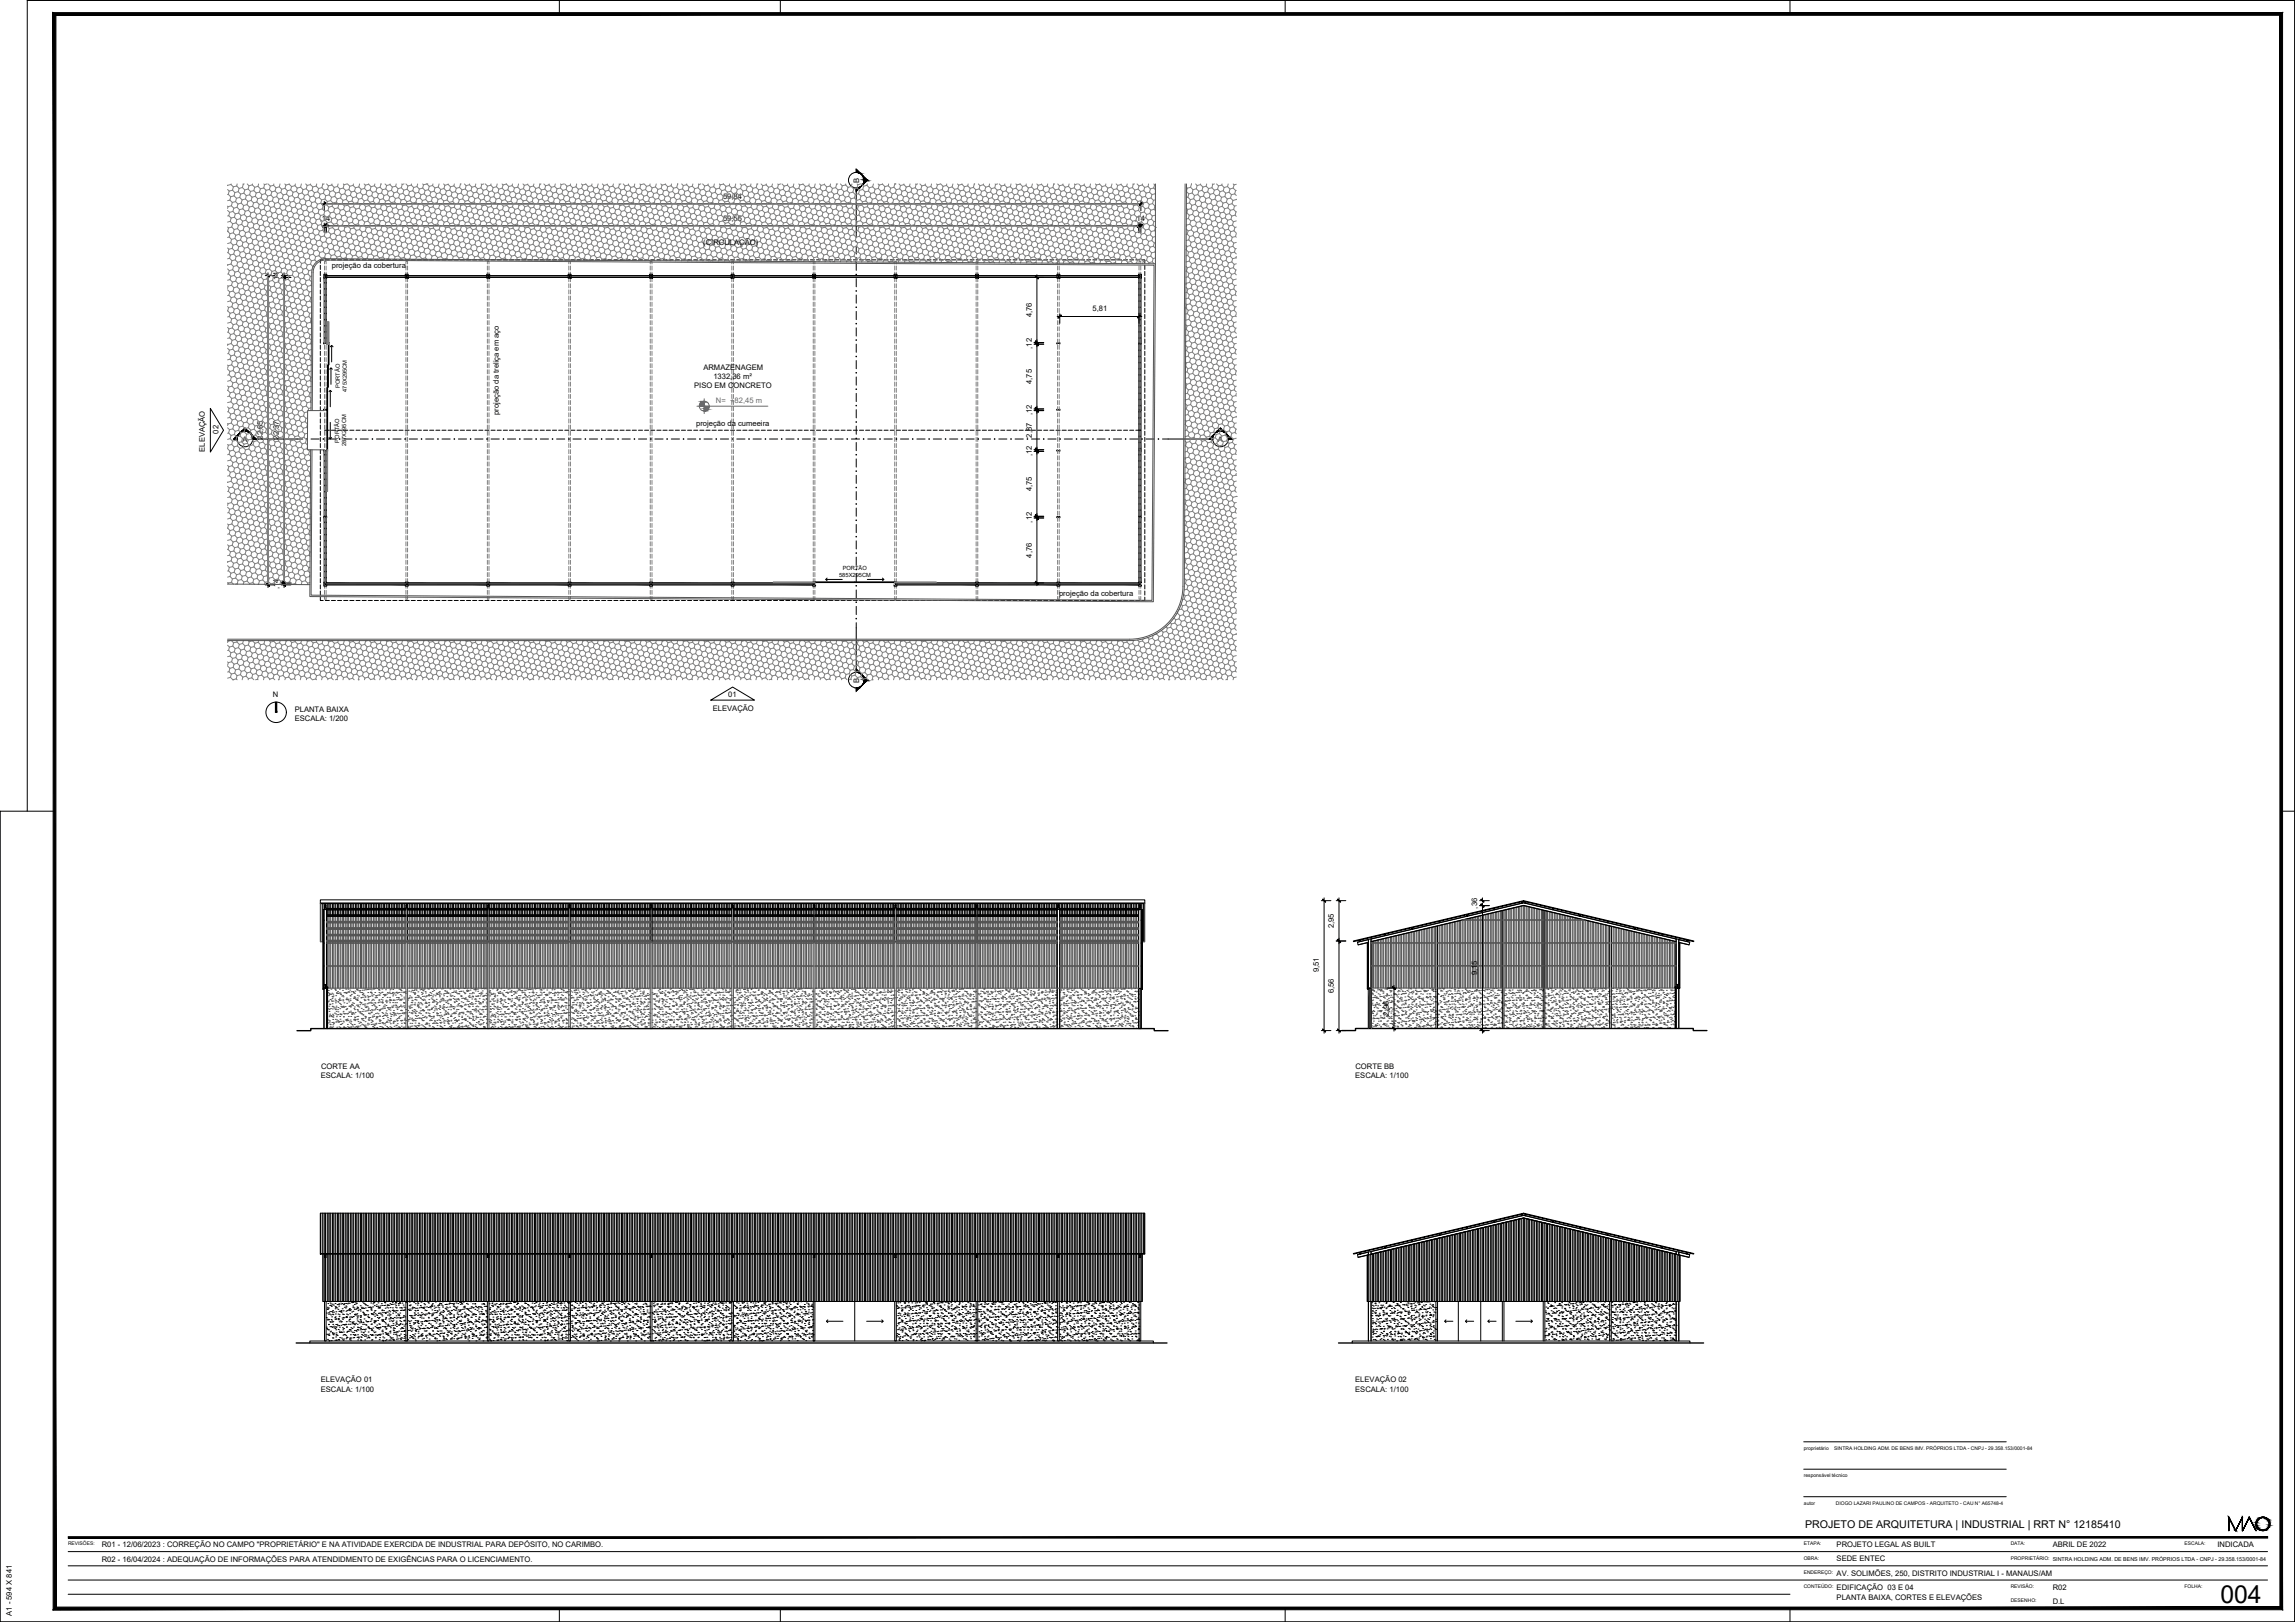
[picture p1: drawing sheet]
<svg xmlns="http://www.w3.org/2000/svg" width="841mm" height="594mm" viewBox="0 0 841 594" stroke-linecap="round" stroke-linejoin="round" font-family="sans-serif">
<defs><g id="words">
<text font-size="9.1" x="813.7" y="587.1">004</text>
<text font-size="3.9" x="661.5" y="559.6">PROJETO DE ARQUITETURA | INDUSTRIAL | RRT N° 12185410</text>
<g font-size="2.8">
<text x="314.8" y="67" transform="rotate(-90 314.8 67)">B</text>
<text x="265" y="72.8">59,84</text>
<text x="117.2" y="80.8">,14</text>
<text x="265" y="80.8">59,56</text>
<text x="415.8" y="80.8">,14</text>
<text x="257.7" y="89.6">(CIRCULAÇÃO)</text>
<text x="121.6" y="98.3">projeção da cobertura</text>
<text x="102.2" y="103.3" transform="rotate(-90 102.2 103.3)">,14</text>
<text x="378.1" y="116.2" transform="rotate(-90 378.1 116.2)">4,76</text>
<text x="400.4" y="114">5,81</text>
<text x="378.1" y="127.7" transform="rotate(-90 378.1 127.7)">,12</text>
<text x="257.8" y="135.4">ARMAZENAGEM</text>
<text x="254.4" y="142.2">PISO EM CONCRETO</text>
<text x="261.4" y="138.8">1332,36 m²</text>
<text x="378.1" y="140.6" transform="rotate(-90 378.1 140.6)">4,75</text>
<text x="182.8" y="152" transform="rotate(-90 182.8 152)">projeção da treliça em aço</text>
<text x="255.1" y="156">projeção da cumeeira</text>
<text x="378.1" y="152.1" transform="rotate(-90 378.1 152.1)">,12</text>
<text x="80.1" y="158.8" transform="rotate(-90 80.1 158.8)">02</text>
<text x="88.8" y="161.8">A</text>
<text x="96.3" y="161.1" transform="rotate(-90 96.3 161.1)">22,65</text>
<text x="102.2" y="161.1" transform="rotate(-90 102.2 161.1)">22,37</text>
<text x="378.1" y="160.2" transform="rotate(-90 378.1 160.2)">2,87</text>
<text x="446.3" y="161.8">A</text>
<text x="75.1" y="165.5" transform="rotate(-90 75.1 165.5)">ELEVAÇÃO</text>
<text x="378.1" y="167" transform="rotate(-90 378.1 167)">,12</text>
<text x="378.1" y="179.9" transform="rotate(-90 378.1 179.9)">4,75</text>
<text x="378.1" y="191.4" transform="rotate(-90 378.1 191.4)">,12</text>
<text x="378.1" y="204.3" transform="rotate(-90 378.1 204.3)">4,76</text>
<text x="102.2" y="215.8" transform="rotate(-90 102.2 215.8)">,14</text>
<text x="388.1" y="218.2">projeção da cobertura</text>
<text x="314.8" y="250.1" transform="rotate(-90 314.8 250.1)">B</text>
<text x="99.9" y="255.3">N</text>
<text x="266.9" y="255.5">01</text>
<text x="108" y="260.8">PLANTA BAIXA</text>
<text x="261.2" y="260.3">ELEVAÇÃO</text>
<text x="108" y="264.2">ESCALA: 1/200</text>
<text x="541.4" y="332.8" transform="rotate(-90 541.4 332.8)">,36</text>
<text x="488.8" y="340" transform="rotate(-90 488.8 340)">2,95</text>
<text x="483.3" y="356.2" transform="rotate(-90 483.3 356.2)">9,51</text>
<text x="541.4" y="357.3" transform="rotate(-90 541.4 357.3)">9,15</text>
<text x="488.8" y="363.7" transform="rotate(-90 488.8 363.7)">6,56</text>
<text x="508.9" y="372" transform="rotate(-90 508.9 372)">2,96</text>
<text x="117.6" y="394.9">ESCALA: 1/100</text>
<text x="117.6" y="391.5">CORTE AA</text>
<text x="496.6" y="394.8">ESCALA: 1/100</text>
<text x="496.7" y="391.4">CORTE BB</text>
<text x="117.6" y="506.3">ELEVAÇÃO 01</text>
<text x="117.6" y="509.7">ESCALA: 1/100</text>
<text x="496.6" y="506.3">ELEVAÇÃO 02</text>
<text x="496.6" y="509.7">ESCALA: 1/100</text>
<text x="37.3" y="566.7">R01 - 12/06/2023 : CORREÇÃO NO CAMPO &quot;PROPRIETÁRIO&quot; E NA ATIVIDADE EXERCIDA DE INDUSTRIAL PARA DEPÓSITO, NO CARIMBO.</text>
<text x="673.1" y="566.7">PROJETO LEGAL AS BUILT</text>
<text x="752.2" y="566.7">ABRIL DE 2022</text>
<text x="812.6" y="566.7">INDICADA</text>
<text x="37.3" y="571.9">R02 - 16/04/2024 : ADEQUAÇÃO DE INFORMAÇÕES PARA ATENDIDMENTO DE EXIGÊNCIAS PARA O LICENCIAMENTO.</text>
<text x="673.1" y="571.9">SEDE ENTEC</text>
<text x="673.1" y="577.1">AV. SOLIMÕES, 250, DISTRITO INDUSTRIAL I - MANAUS/AM</text>
<text x="673.1" y="582.3">EDIFICAÇÃO 03 E 04</text>
<text x="673.1" y="585.9">PLANTA BAIXA, CORTES E ELEVAÇÕES</text>
<text x="752.2" y="587.5">D.L</text>
<text x="752.2" y="582.3">R02</text>
<text x="4.4" y="591.8" transform="rotate(-90 4.4 591.8)">A1 - 594 X 841</text>
</g>
<text font-size="2.8" fill="#003fff" x="262.3" y="147.6">N= +82,45 m</text>
<g font-size="2.1">
<text x="124.5" y="142.2" transform="rotate(-90 124.5 142.2)">PORTÃO</text>
<text x="127.1" y="143.5" transform="rotate(-90 127.1 143.5)">475X295CM</text>
<text x="124.3" y="162.2" transform="rotate(-90 124.3 162.2)">PORTÃO</text>
<text x="126.8" y="163.5" transform="rotate(-90 126.8 163.5)">287X295CM</text>
<text x="308.8" y="208.7">PORTÃO</text>
<text x="307.5" y="211.2">585X295CM</text>
</g>
<g font-size="1.8">
<text x="661" y="531">proprietário</text>
<text x="672.2" y="531">SINTRA HOLDING ADM. DE BENS IMV. PRÓPRIOS LTDA - CNPJ - 29.358.153/0001-84</text>
<text x="661" y="540.9">responsável técnico</text>
<text x="661.1" y="551.1">autor</text>
<text x="672.8" y="551.1">DIOGO LAZARI PAULINO DE CAMPOS - ARQUITETO - CAU N° A65748-4</text>
<text x="24.9" y="566">REVISÕES:</text>
<text x="661" y="566">ETAPA:</text>
<text x="736.9" y="566">DATA:</text>
<text x="800.6" y="566">ESCALA:</text>
<text x="661" y="571.2">OBRA:</text>
<text x="736.9" y="571.2">PROPRIETÁRIO: SINTRA HOLDING ADM. DE BENS IMV. PRÓPRIOS LTDA - CNPJ - 29.358.153/0001-84</text>
<text x="661" y="576.4">ENDEREÇO:</text>
<text x="661" y="581.6">CONTEÚDO:</text>
<text x="736.9" y="581.6">REVISÃO:</text>
<text x="800.6" y="581.6">FOLHA:</text>
<text x="736.9" y="586.8">DESENHO:</text>
</g>
</g></defs>
<g fill="none" stroke="#000" stroke-width=".37">
<path d="M118.9 100.7h.6h-.3v.9l.3 .1h-.6l.3-.1v-.9zM148.8 100.7h.6h-.3v.9l.3 .1h-.6l.3-.1v-.9zM178.6 100.7h.6h-.3v.9l.3 .1h-.6l.3-.1v-.9zM208.4 100.7h.6h-.2v.9l.2 .1h-.6l.3-.1v-.9zM238.3 100.7h.6h-.3v.9l.3 .1h-.6l.3-.1v-.9zM268.2 100.7h.6h-.3v.9l.3 .1h-.6l.2-.1v-.9zM298 100.7h.6h-.3v.9l.3 .1h-.6l.3-.1v-.9zM327.9 100.7h.6h-.3v.9l.3 .1h-.6l.3-.1v-.9zM357.7 100.7h.6h-.2v.9l.2 .1h-.6l.3-.1v-.9zM387.6 100.7h.6h-.3v.9l.3 .1h-.6l.3-.1v-.9zM417.4 100.7h.6h-.3v.9l.3 .1h-.6l.3-.1v-.9zM118.7 125.4v.3h.9l.1-.3v.6l-.1-.3h-.9v.3z"/>
<path d="M387.4 125.4v.3h.9l.1-.3v.6l-.1-.3h-.9v.3zM417.2 125.4l.1 .3h.9v-.3v.6v-.3h-.9l-.1 .3zM118.7 149.8v.3h.9l.1-.3v.6l-.1-.3h-.9v.3zM387.4 149.8v.3h.9l.1-.3v.6l-.1-.3h-.9v.3zM417.2 149.8l.1 .3h.9v-.3v.6v-.3h-.9l-.1 .3zM118.7 164.7v.3h.9l.1-.3v.6l-.1-.2h-.9v.2zM387.4 164.7v.3h.9l.1-.3v.6l-.1-.2h-.9v.2zM417.2 164.7l.1 .3h.9v-.3v.6v-.2h-.9l-.1 .2zM118.7 189.1v.3h.9l.1-.3v.6l-.1-.3h-.9v.3zM387.4 189.1v.3h.9l.1-.3v.6l-.1-.3h-.9v.3zM417.2 189.1l.1 .3h.9v-.3v.6v-.3h-.9l-.1 .3zM118.9 213.5h.6h-.3v.9l.3 .1h-.6l.3-.1v-.9z"/>
<path d="M148.8 213.5h.6h-.3v.9l.3 .1h-.6l.3-.1v-.9zM178.6 213.5h.6h-.3v.9l.3 .1h-.6l.3-.1v-.9zM208.4 213.5h.6h-.2v.9l.2 .1h-.6l.3-.1v-.9zM238.3 213.5h.6h-.3v.9l.3 .1h-.6l.3-.1v-.9zM268.2 213.5h.6h-.3v.9l.3 .1h-.6l.2-.1v-.9zM298 213.5h.6h-.3v.9l.3 .1h-.6l.3-.1v-.9zM327.9 213.5h.6h-.3v.9l.3 .1h-.6l.3-.1v-.9zM357.7 213.5h.6h-.2v.9l.2 .1h-.6l.3-.1v-.9zM387.6 213.5h.6h-.3v.9l.3 .1h-.6l.3-.1v-.9zM417.4 213.5h.6h-.3v.9l.3 .1h-.6l.3-.1v-.9zM117.4 330.7h302.1v.3h-302.1zM118.3 333.1h.2v29.2h-.2z"/>
<path d="M118.5 336.9l.2 .2zM118.5 333.1l.2 .1zM118.9 331.5h.6h-.3v1h.3h-.6h.3v-1zM148.8 331.5h.6h-.3v1h.3h-.6h.3v-1zM178.6 331.5h.6h-.3v1h.3h-.6h.3v-1zM208.4 331.5h.6h-.2v1h.2h-.6h.3v-1zM238.3 331.5h.6h-.3v1h.3h-.6h.3v-1zM268.2 331.5h.6h-.3v1h.3h-.6h.2v-1zM298 331.5h.6h-.3v1h.3h-.6h.3v-1zM327.9 331.5h.6h-.3v1h.3h-.6h.3v-1zM357.7 331.5h.6h-.2v1h.2h-.6h.3v-1zM387.6 331.5h.6h-.3v1h.3h-.6h.3v-1z"/>
<path d="M417.4 331.5h.6h-.3v1h.3h-.6h.3v-1zM418.2 336.9l.2 .2zM418.2 333.1l.2 .1zM418.4 333.1h.2v29.2h-.2zM517.4 339.8l.1 .5 .2-.1-.2 .1-.1-.5 .3 .1zM527.4 337.5l.1 .4h.3l-.3 .1-.1-.5h.3zM537.4 335.1l.1 .4h.3l-.3 .1-.1-.5 .3 .1zM547.5 332.7l.1 .5 .2-.1-.2 .1-.1-.5 .3 .1zM557.5 330.3l.1 .5h.3h-.3l-.1-.5h.2zM558.9 330.3h.3l-.1 .5-.3-.2 .3 .2 .1-.5zM569 332.7h.2l-.1 .5-.3-.1 .3 .1 .1-.5zM579 335l.2 .1-.1 .5-.2-.1h.2l.1-.4z"/>
<path d="M589 337.4l.3 .1-.1 .5-.3-.1h.3l.1-.4zM599.1 339.8h.2l-.1 .5-.3-.1 .3 .1 .1-.5zM118.5 345.3l.2 .2zM118.5 353.8l.2 .1zM418.2 345.3l.2 .2zM418.2 353.8l.2 .1zM495.9 344.6l62.4-14.7 62.4 14.7-.1 .3-62.3-14.8-62.3 14.8zM498.3 344.4l.1 .4h.2h-.2l-.1-.4 .3-.1zM501.1 345.3h.2v16.9h-.2zM501.3 345.3l.1 .2zM501.3 353.7l.1 .1zM507.3 342.2h.3h-.2v.5l.3-.1-.3 .1z"/>
<path d="M609.1 342.2h.2l-.1 .5-.2-.1 .2 .1 .1-.5zM615.2 345.3l.2 .2zM615.2 353.7l.2 .1zM615.4 345.3h.2v16.6h-.2zM618.1 344.3l.3 .1-.2 .4-.2-.2 .2 .2 .2-.4zM118.5 362.1l.2 .2zM118.9 360.7h.6h-.3v1.2h.3h-.6h.3v-1.2zM418.2 362.1l.2 .2zM501.3 362.2h.1M614.4 360.6h.6l-.3 .1v1.1l.3 .1h-.6l.3-.1v-1.1zM615.4 361.9h.1M501.1 459.8v16.9h.2"/>
</g>
<!-- layer: ARQ_PAREDE -->
<g fill="#808080" stroke="#808080" stroke-width=".37">
<path d="M387.9 100.9l29.8 .7v-.7zM387.9 100.9l29.8 .7h-29.8z"/>
<path d="M358.1 100.9l29.8 .7v-.7zM358.1 100.9l29.8 .7h-29.8z"/>
<path d="M328.2 100.9l29.8 .7v-.7zM328.2 100.9l29.8 .7h-29.8z"/>
<path d="M298.3 100.9l29.9 .7v-.7zM298.3 100.9l29.9 .7h-29.9z"/>
<path d="M268.5 100.9l29.8 .7v-.7zM268.5 100.9l29.8 .7h-29.8z"/>
<path d="M238.6 100.9l29.8 .7v-.7zM238.6 100.9l29.8 .7h-29.8z"/>
<path d="M208.8 100.9l29.8 .7v-.7zM208.8 100.9l29.8 .7h-29.8z"/>
<path d="M178.9 100.9l29.8 .7v-.7zM178.9 100.9l29.8 .7h-29.8z"/>
<path d="M149.1 100.9l29.8 .7v-.7zM149.1 100.9l29.8 .7h-29.8z"/>
<path d="M119.2 100.9l29.9 .7v-.7zM119.2 100.9l29.9 .7h-29.9z"/>
<path d="M417.4 101.7l.7 24v-24zM417.4 101.7l.7 24h-.7z"/>
<path d="M118.8 101.7l.7 24v-24zM118.8 101.7l.7 24h-.7z"/>
<path d="M417.4 125.7l.7 24.4v-24.4zM417.4 125.7l.7 24.4h-.7z"/>
<path d="M417.4 150.1l.7 14.9v-14.9zM417.4 150.1l.7 14.9h-.7z"/>
<path d="M417.4 165.1l.7 24.3v-24.3zM417.4 165.1l.7 24.3h-.7z"/>
<path d="M118.8 165.1l.7 24.3v-24.3zM118.8 165.1l.7 24.3h-.7z"/>
<path d="M417.4 189.4l.7 24.1v-24.1zM417.4 189.4l.7 24.1h-.7z"/>
<path d="M118.8 189.4l.7 24.1v-24.1zM118.8 189.4l.7 24.1h-.7z"/>
<path d="M387.9 213.5l29.8 .7v-.7zM387.9 213.5l29.8 .7h-29.8z"/>
<path d="M358.1 213.5l29.8 .7v-.7zM358.1 213.5l29.8 .7h-29.8z"/>
<path d="M328.2 213.5l29.8 .7v-.7zM328.2 213.5l29.8 .7h-29.8z"/>
<path d="M238.6 213.5l59.7 .7v-.7zM238.6 213.5l59.7 .7h-59.7z"/>
<path d="M208.8 213.5l29.8 .7v-.7zM208.8 213.5l29.8 .7h-29.8z"/>
<path d="M178.9 213.5l29.8 .7v-.7zM178.9 213.5l29.8 .7h-29.8z"/>
<path d="M149.1 213.5l29.8 .7v-.7zM149.1 213.5l29.8 .7h-29.8z"/>
<path d="M119.2 213.5l29.9 .7v-.7zM119.2 213.5l29.9 .7h-29.9z"/>
<path d="M501.7 361.9l.7 14.8v-14.8zM501.7 361.9l.7 14.8h-.7z"/>
</g>
<g fill="none" stroke="#000" stroke-width=".38">
<path d="M118.8 101.7h.7v24h-.7zM119.2 100.9h29.9v.7v-.7h29.8v.7h-59.7zM178.9 100.9h29.8v.7h-29.8zM208.8 100.9h29.8v.7h-29.8zM238.6 100.9h29.8v.7h-29.8zM268.5 100.9h29.8v.7v-.7h29.9v.7h-59.7zM328.2 100.9h29.8v.7h-29.8zM358.1 100.9h29.8v.7h-29.8zM387.9 100.9h29.8v.7h-29.8zM417.4 101.7h.7v24h-.7zM417.4 125.7h.7v24.4h-.7zM417.4 150.1h.7v14.9h-.7z"/>
<path d="M118.8 165.1h.7v24.3h-.7zM417.4 165.1h.7v24.3h-.7zM118.8 189.4h.7v24.1h-.7zM417.4 189.4h.7v24.1h-.7zM119.2 213.5h59.7v.7h-29.8v-.7v.7h-29.9zM178.9 213.5h29.8v.7h-29.8zM208.8 213.5h29.8v.7h-29.8zM238.6 213.5h59.7v.7h-59.7zM328.2 213.5h29.8v.7h-29.8zM358.1 213.5h29.8v.7h-29.8zM387.9 213.5h29.8v.7h-29.8zM417.4 362h.7v14.7h-.7z"/>
<path d="M501.7 361.9h.7v14.8h-.7z"/>
</g>
<g fill="none" stroke="#808080" stroke-width=".37">
<path d="M118.9 96.7v-1h.6v1M118.9 99.7v1h.6v-1M118.9 97.4v1.5M119.5 97.4v1.5M148.8 96.7v-1h.6v1M148.8 99.7v1h.6v-1M148.8 97.4v1.5M149.4 97.4v1.5M178.6 96.7v-1h.6v1M178.6 99.7v1h.6v-1M178.6 97.4v1.5M179.2 97.4v1.5"/>
<path d="M208.4 96.7v-1h.6v1M208.4 99.7v1h.6v-1M208.4 97.4v1.5M209 97.4v1.5M238.3 96.7v-1h.6v1M238.3 99.7v1h.6v-1M238.3 97.4v1.5M238.9 97.4v1.5M268.2 96.7v-1h.6v1M268.2 99.7v1h.6v-1M268.2 97.4v1.5M268.8 97.4v1.5"/>
<path d="M298 96.7v-1h.6v1M298 99.7v1h.6v-1M298 97.4v1.5M298.6 97.4v1.5M327.9 96.7v-1h.6v1M327.9 99.7v1h.6v-1M327.9 97.4v1.5M328.5 97.4v1.5M357.7 96.7v-1h.6v1M357.7 99.7v1h.6v-1M357.7 97.4v1.5M358.3 97.4v1.5"/>
<path d="M387.6 96.7v-1h.6v1M387.6 99.7v1h.6v-1M387.6 97.4v1.5M388.2 97.4v1.5M417.4 96.7v-1h.6v1M417.4 99.7v1h.6v-1M417.4 97.4v1.5M418 97.4v1.5M118.9 103.2v-1.5h.6v1.5M118.9 103.9v1.5M118.9 106.2v1.5M118.9 108.4v1.5"/>
<path d="M118.9 110.7v1.5M118.9 112.9v1.5M118.9 115.2v1.5M118.9 117.4v1.5M118.9 119.7v1.5M119.5 103.9v1.5M119.5 106.2v1.5M119.5 108.4v1.5M119.5 110.7v1.5M119.5 112.9v1.5M119.5 115.2v1.5M119.5 117.4v1.5"/>
<path d="M119.5 119.7v1.5M148.8 103.2v-1.5h.6v1.5M148.8 103.9v1.5M148.8 106.2v1.5M148.8 108.4v1.5M148.8 110.7v1.5M148.8 112.9v1.5M148.8 115.2v1.5M148.8 117.4v1.5M148.8 119.7v1.5M149.4 103.9v1.5M149.4 106.2v1.5"/>
<path d="M149.4 108.4v1.5M149.4 110.7v1.5M149.4 112.9v1.5M149.4 115.2v1.5M149.4 117.4v1.5M149.4 119.7v1.5M178.6 103.2v-1.5h.6v1.5M178.6 103.9v1.5M178.6 106.2v1.5M178.6 108.4v1.5M178.6 110.7v1.5M178.6 112.9v1.5"/>
<path d="M178.6 115.2v1.5M178.6 117.4v1.5M178.6 119.7v1.5M179.2 103.9v1.5M179.2 106.2v1.5M179.2 108.4v1.5M179.2 110.7v1.5M179.2 112.9v1.5M179.2 115.2v1.5M179.2 117.4v1.5M179.2 119.7v1.5M208.4 103.2v-1.5h.6v1.5"/>
<path d="M208.4 103.9v1.5M208.4 106.2v1.5M208.4 108.4v1.5M208.4 110.7v1.5M208.4 112.9v1.5M208.4 115.2v1.5M208.4 117.4v1.5M208.4 119.7v1.5M209 103.9v1.5M209 106.2v1.5M209 108.4v1.5M209 110.7v1.5"/>
<path d="M209 112.9v1.5M209 115.2v1.5M209 117.4v1.5M209 119.7v1.5M238.3 103.2v-1.5h.6v1.5M238.3 103.9v1.5M238.3 106.2v1.5M238.3 108.4v1.5M238.3 110.7v1.5M238.3 112.9v1.5M238.3 115.2v1.5M238.3 117.4v1.5"/>
<path d="M238.3 119.7v1.5M238.9 103.9v1.5M238.9 106.2v1.5M238.9 108.4v1.5M238.9 110.7v1.5M238.9 112.9v1.5M238.9 115.2v1.5M238.9 117.4v1.5M238.9 119.7v1.5M268.2 103.2v-1.5h.6v1.5M268.2 103.9v1.5M268.2 106.2v1.5"/>
<path d="M268.2 108.4v1.5M268.2 110.7v1.5M268.2 112.9v1.5M268.2 115.2v1.5M268.2 117.4v1.5M268.2 119.7v1.5M268.8 103.9v1.5M268.8 106.2v1.5M268.8 108.4v1.5M268.8 110.7v1.5M268.8 112.9v1.5M268.8 115.2v1.5"/>
<path d="M268.8 117.4v1.5M268.8 119.7v1.5M298 103.2v-1.5h.6v1.5M298 103.9v1.5M298 106.2v1.5M298 108.4v1.5M298 110.7v1.5M298 112.9v1.5M298 115.2v1.5M298 117.4v1.5M298 119.7v1.5M298.6 103.9v1.5"/>
<path d="M298.6 106.2v1.5M298.6 108.4v1.5M298.6 110.7v1.5M298.6 112.9v1.5M298.6 115.2v1.5M298.6 117.4v1.5M298.6 119.7v1.5M327.9 103.2v-1.5h.6v1.5M327.9 103.9v1.5M327.9 106.2v1.5M327.9 108.4v1.5M327.9 110.7v1.5"/>
<path d="M327.9 112.9v1.5M327.9 115.2v1.5M327.9 117.4v1.5M327.9 119.7v1.5M328.5 103.9v1.5M328.5 106.2v1.5M328.5 108.4v1.5M328.5 110.7v1.5M328.5 112.9v1.5M328.5 115.2v1.5M328.5 117.4v1.5M328.5 119.7v1.5"/>
<path d="M357.7 103.2v-1.5h.6v1.5M357.7 103.9v1.5M357.7 106.2v1.5M357.7 108.4v1.5M357.7 110.7v1.5M357.7 112.9v1.5M357.7 115.2v1.5M357.7 117.4v1.5M357.7 119.7v1.5M358.3 103.9v1.5M358.3 106.2v1.5M358.3 108.4v1.5"/>
<path d="M358.3 110.7v1.5M358.3 112.9v1.5M358.3 115.2v1.5M358.3 117.4v1.5M358.3 119.7v1.5M387.6 103.2v-1.5h.6v1.5M387.6 103.9v1.5M387.6 106.2v1.5M387.6 108.4v1.5M387.6 110.7v1.5M387.6 112.9v1.5M387.6 115.2v1.5"/>
<path d="M387.6 117.4v1.5M387.6 119.7v1.5M388.2 103.9v1.5M388.2 106.2v1.5M388.2 108.4v1.5M388.2 110.7v1.5M388.2 112.9v1.5M388.2 115.2v1.5M388.2 117.4v1.5M388.2 119.7v1.5M417.4 103.2v-1.5h.6v1.5M417.4 103.9v1.5"/>
<path d="M417.4 106.2v1.5M417.4 108.4v1.5M417.4 110.7v1.5M417.4 112.9v1.5M417.4 115.2v1.5M417.4 117.4v1.5M417.4 119.7v1.5M418 103.9v1.5M418 106.2v1.5M418 108.4v1.5M418 110.7v1.5M418 112.9v1.5"/>
<path d="M418 115.2v1.5M418 117.4v1.5M418 119.7v1.5M118.9 121.9v1.5M118.9 124.2v1.5M118.9 126.4v1.5M118.9 128.7v1.5M118.9 131v1.4M118.9 133.2v1.5M118.9 135.4v1.5M118.9 137.7v1.5M118.9 139.9v1.5"/>
<path d="M119.5 121.9v1.5M119.5 124.2v1.5M119.5 126.4v1.5M119.5 128.7v1.5M119.5 131v1.4M119.5 133.2v1.5M119.5 135.4v1.5M119.5 137.7v1.5M119.5 139.9v1.5M148.8 121.9v1.5M148.8 124.2v1.5M148.8 126.4v1.5"/>
<path d="M148.8 128.7v1.5M148.8 131v1.4M148.8 133.2v1.5M148.8 135.4v1.5M148.8 137.7v1.5M148.8 139.9v1.5M149.4 121.9v1.5M149.4 124.2v1.5M149.4 126.4v1.5M149.4 128.7v1.5M149.4 131v1.4M149.4 133.2v1.5"/>
<path d="M149.4 135.4v1.5M149.4 137.7v1.5M149.4 139.9v1.5M178.6 121.9v1.5M178.6 124.2v1.5M178.6 126.4v1.5M178.6 128.7v1.5M178.6 131v1.4M178.6 133.2v1.5M178.6 135.4v1.5M178.6 137.7v1.5M178.6 139.9v1.5"/>
<path d="M179.2 121.9v1.5M179.2 124.2v1.5M179.2 126.4v1.5M179.2 128.7v1.5M179.2 131v1.4M179.2 133.2v1.5M179.2 135.4v1.5M179.2 137.7v1.5M179.2 139.9v1.5M208.4 121.9v1.5M208.4 124.2v1.5M208.4 126.4v1.5"/>
<path d="M208.4 128.7v1.5M208.4 131v1.4M208.4 133.2v1.5M208.4 135.4v1.5M208.4 137.7v1.5M208.4 139.9v1.5M209 121.9v1.5M209 124.2v1.5M209 126.4v1.5M209 128.7v1.5M209 131v1.4M209 133.2v1.5"/>
<path d="M209 135.4v1.5M209 137.7v1.5M209 139.9v1.5M238.3 121.9v1.5M238.3 124.2v1.5M238.3 126.4v1.5M238.3 128.7v1.5M238.3 131v1.4M238.3 133.2v1.5M238.3 135.4v1.5M238.3 137.7v1.5M238.3 139.9v1.5"/>
<path d="M238.9 121.9v1.5M238.9 124.2v1.5M238.9 126.4v1.5M238.9 128.7v1.5M238.9 131v1.4M238.9 133.2v1.5M238.9 135.4v1.5M238.9 137.7v1.5M238.9 139.9v1.5M268.2 121.9v1.5M268.2 124.2v1.5M268.2 126.4v1.5"/>
<path d="M268.2 128.7v1.5M268.2 131v1.4M268.2 133.2v1.5M268.2 135.4v1.5M268.2 137.7v1.5M268.2 139.9v1.5M268.8 121.9v1.5M268.8 124.2v1.5M268.8 126.4v1.5M268.8 128.7v1.5M268.8 131v1.4M268.8 133.2v1.5"/>
<path d="M268.8 135.4v1.5M268.8 137.7v1.5M268.8 139.9v1.5M298 121.9v1.5M298 124.2v1.5M298 126.4v1.5M298 128.7v1.5M298 131v1.4M298 133.2v1.5M298 135.4v1.5M298 137.7v1.5M298 139.9v1.5"/>
<path d="M298.6 121.9v1.5M298.6 124.2v1.5M298.6 126.4v1.5M298.6 128.7v1.5M298.6 131v1.4M298.6 133.2v1.5M298.6 135.4v1.5M298.6 137.7v1.5M298.6 139.9v1.5M327.9 121.9v1.5M327.9 124.2v1.5M327.9 126.4v1.5"/>
<path d="M327.9 128.7v1.5M327.9 131v1.4M327.9 133.2v1.5M327.9 135.4v1.5M327.9 137.7v1.5M327.9 139.9v1.5M328.5 121.9v1.5M328.5 124.2v1.5M328.5 126.4v1.5M328.5 128.7v1.5M328.5 131v1.4M328.5 133.2v1.5"/>
<path d="M328.5 135.4v1.5M328.5 137.7v1.5M328.5 139.9v1.5M357.7 121.9v1.5M357.7 124.2v1.5M357.7 126.4v1.5M357.7 128.7v1.5M357.7 131v1.4M357.7 133.2v1.5M357.7 135.4v1.5M357.7 137.7v1.5M357.7 139.9v1.5"/>
<path d="M358.3 121.9v1.5M358.3 124.2v1.5M358.3 126.4v1.5M358.3 128.7v1.5M358.3 131v1.4M358.3 133.2v1.5M358.3 135.4v1.5M358.3 137.7v1.5M358.3 139.9v1.5M387.6 121.9v1.5M387.6 124.2v1.5M387.6 126.4v1.5"/>
<path d="M387.6 128.7v1.5M387.6 131v1.4M387.6 133.2v1.5M387.6 135.4v1.5M387.6 137.7v1.5M387.6 139.9v1.5M388.2 121.9v1.5M388.2 124.2v1.5M388.2 126.4v1.5M388.2 128.7v1.5M388.2 131v1.4M388.2 133.2v1.5"/>
<path d="M388.2 135.4v1.5M388.2 137.7v1.5M388.2 139.9v1.5M417.4 121.9v1.5M417.4 124.2v1.5M417.4 126.4v1.5M417.4 128.7v1.5M417.4 131v1.4M417.4 133.2v1.5M417.4 135.4v1.5M417.4 137.7v1.5M417.4 139.9v1.5"/>
<path d="M418 121.9v1.5M418 124.2v1.5M418 126.4v1.5M418 128.7v1.5M418 131v1.4M418 133.2v1.5M418 135.4v1.5M418 137.7v1.5M418 139.9v1.5M118.9 142.2v1.5M118.9 144.5v1.4M118.9 146.7v1.5"/>
<path d="M118.9 148.9v1.5M118.9 151.2v1.5M118.9 153.4v1.6M118.9 155.7v1.5M118.9 158v1.4M119.5 142.2v1.5M119.5 144.5v1.4M119.5 146.7v1.5M119.5 148.9v1.5M119.5 151.2v1.5M119.5 153.4v1.6M119.5 155.7v1.5"/>
<path d="M119.5 158v1.4M148.8 142.2v1.5M148.8 144.5v1.4M148.8 146.7v1.5M148.8 148.9v1.5M148.8 151.2v1.5M148.8 153.4v1.6M148.8 155.7v1.5M148.8 158v1.4M149.4 142.2v1.5M149.4 144.5v1.4M149.4 146.7v1.5"/>
<path d="M149.4 148.9v1.5M149.4 151.2v1.5M149.4 153.4v1.6M149.4 155.7v1.5M149.4 158v1.4M178.6 142.2v1.5M178.6 144.5v1.4M178.6 146.7v1.5M178.6 148.9v1.5M178.6 151.2v1.5M178.6 153.4v1.6M178.6 155.7v1.5"/>
<path d="M178.6 158v1.4M179.2 142.2v1.5M179.2 144.5v1.4M179.2 146.7v1.5M179.2 148.9v1.5M179.2 151.2v1.5M179.2 153.4v1.6M179.2 155.7v1.5M179.2 158v1.4M208.4 142.2v1.5M208.4 144.5v1.4M208.4 146.7v1.5"/>
<path d="M208.4 148.9v1.5M208.4 151.2v1.5M208.4 153.4v1.6M208.4 155.7v1.5M208.4 158v1.4M209 142.2v1.5M209 144.5v1.4M209 146.7v1.5M209 148.9v1.5M209 151.2v1.5M209 153.4v1.6M209 155.7v1.5"/>
<path d="M209 158v1.4M238.3 142.2v1.5M238.3 144.5v1.4M238.3 146.7v1.5M238.3 148.9v1.5M238.3 151.2v1.5M238.3 153.4v1.6M238.3 155.7v1.5M238.3 158v1.4M238.9 142.2v1.5M238.9 144.5v1.4M238.9 146.7v1.5"/>
<path d="M238.9 148.9v1.5M238.9 151.2v1.5M238.9 153.4v1.6M238.9 155.7v1.5M238.9 158v1.4M268.2 142.2v1.5M268.2 144.5v1.4M268.2 146.7v1.5M268.2 148.9v1.5M268.2 151.2v1.5M268.2 153.4v1.6M268.2 155.7v1.5"/>
<path d="M268.2 158v1.4M268.8 142.2v1.5M268.8 144.5v1.4M268.8 146.7v1.5M268.8 148.9v1.5M268.8 151.2v1.5M268.8 153.4v1.6M268.8 155.7v1.5M268.8 158v1.4M298 142.2v1.5M298 144.5v1.4M298 146.7v1.5"/>
<path d="M298 148.9v1.5M298 151.2v1.5M298 153.4v1.6M298 155.7v1.5M298 158v1.4M298.6 142.2v1.5M298.6 144.5v1.4M298.6 146.7v1.5M298.6 148.9v1.5M298.6 151.2v1.5M298.6 153.4v1.6M298.6 155.7v1.5"/>
<path d="M298.6 158v1.4M327.9 142.2v1.5M327.9 144.5v1.4M327.9 146.7v1.5M327.9 148.9v1.5M327.9 151.2v1.5M327.9 153.4v1.6M327.9 155.7v1.5M327.9 158v1.4M328.5 142.2v1.5M328.5 144.5v1.4M328.5 146.7v1.5"/>
<path d="M328.5 148.9v1.5M328.5 151.2v1.5M328.5 153.4v1.6M328.5 155.7v1.5M328.5 158v1.4M357.7 142.2v1.5M357.7 144.5v1.4M357.7 146.7v1.5M357.7 148.9v1.5M357.7 151.2v1.5M357.7 153.4v1.6M357.7 155.7v1.5"/>
<path d="M357.7 158v1.4M358.3 142.2v1.5M358.3 144.5v1.4M358.3 146.7v1.5M358.3 148.9v1.5M358.3 151.2v1.5M358.3 153.4v1.6M358.3 155.7v1.5M358.3 158v1.4M387.6 142.2v1.5M387.6 144.5v1.4M387.6 146.7v1.5"/>
<path d="M387.6 148.9v1.5M387.6 151.2v1.5M387.6 153.4v1.6M387.6 155.7v1.5M387.6 158v1.4M388.2 142.2v1.5M388.2 144.5v1.4M388.2 146.7v1.5M388.2 148.9v1.5M388.2 151.2v1.5M388.2 153.4v1.6M388.2 155.7v1.5"/>
<path d="M388.2 158v1.4M417.4 142.2v1.5M417.4 144.5v1.4M417.4 146.7v1.5M417.4 148.9v1.5M417.4 151.2v1.5M417.4 153.4v1.6M417.4 155.7v1.5M417.4 158v1.4M418 142.2v1.5M418 144.5v1.4M418 146.7v1.5"/>
<path d="M418 148.9v1.5M418 151.2v1.5M418 153.4v1.6M418 155.7v1.5M418 158v1.4M118.9 160.2v1.5M118.9 162.4v1.5M118.9 164.7v1.5M118.9 166.9v1.6M118.9 169.2v1.5M118.9 171.5v1.4M118.9 173.7v1.5"/>
<path d="M118.9 176v1.4M118.9 178.2v1.5M119.5 160.2v1.5M119.5 162.4v1.5M119.5 164.7v1.5M119.5 166.9v1.6M119.5 169.2v1.5M119.5 171.5v1.4M119.5 173.7v1.5M119.5 176v1.4M119.5 178.2v1.5M148.8 160.2v1.5"/>
<path d="M148.8 162.4v1.5M148.8 164.7v1.5M148.8 166.9v1.6M148.8 169.2v1.5M148.8 171.5v1.4M148.8 173.7v1.5M148.8 176v1.4M148.8 178.2v1.5M149.4 160.2v1.5M149.4 162.4v1.5M149.4 164.7v1.5M149.4 166.9v1.6"/>
<path d="M149.4 169.2v1.5M149.4 171.5v1.4M149.4 173.7v1.5M149.4 176v1.4M149.4 178.2v1.5M178.6 160.2v1.5M178.6 162.4v1.5M178.6 164.7v1.5M178.6 166.9v1.6M178.6 169.2v1.5M178.6 171.5v1.4M178.6 173.7v1.5"/>
<path d="M178.6 176v1.4M178.6 178.2v1.5M179.2 160.2v1.5M179.2 162.4v1.5M179.2 164.7v1.5M179.2 166.9v1.6M179.2 169.2v1.5M179.2 171.5v1.4M179.2 173.7v1.5M179.2 176v1.4M179.2 178.2v1.5M208.4 160.2v1.5"/>
<path d="M208.4 162.4v1.5M208.4 164.7v1.5M208.4 166.9v1.6M208.4 169.2v1.5M208.4 171.5v1.4M208.4 173.7v1.5M208.4 176v1.4M208.4 178.2v1.5M209 160.2v1.5M209 162.4v1.5M209 164.7v1.5M209 166.9v1.6"/>
<path d="M209 169.2v1.5M209 171.5v1.4M209 173.7v1.5M209 176v1.4M209 178.2v1.5M238.3 160.2v1.5M238.3 162.4v1.5M238.3 164.7v1.5M238.3 166.9v1.6M238.3 169.2v1.5M238.3 171.5v1.4M238.3 173.7v1.5"/>
<path d="M238.3 176v1.4M238.3 178.2v1.5M238.9 160.2v1.5M238.9 162.4v1.5M238.9 164.7v1.5M238.9 166.9v1.6M238.9 169.2v1.5M238.9 171.5v1.4M238.9 173.7v1.5M238.9 176v1.4M238.9 178.2v1.5M268.2 160.2v1.5"/>
<path d="M268.2 162.4v1.5M268.2 164.7v1.5M268.2 166.9v1.6M268.2 169.2v1.5M268.2 171.5v1.4M268.2 173.7v1.5M268.2 176v1.4M268.2 178.2v1.5M268.8 160.2v1.5M268.8 162.4v1.5M268.8 164.7v1.5M268.8 166.9v1.6"/>
<path d="M268.8 169.2v1.5M268.8 171.5v1.4M268.8 173.7v1.5M268.8 176v1.4M268.8 178.2v1.5M298 160.2v1.5M298 162.4v1.5M298 164.7v1.5M298 166.9v1.6M298 169.2v1.5M298 171.5v1.4M298 173.7v1.5"/>
<path d="M298 176v1.4M298 178.2v1.5M298.6 160.2v1.5M298.6 162.4v1.5M298.6 164.7v1.5M298.6 166.9v1.6M298.6 169.2v1.5M298.6 171.5v1.4M298.6 173.7v1.5M298.6 176v1.4M298.6 178.2v1.5M327.9 160.2v1.5"/>
<path d="M327.9 162.4v1.5M327.9 164.7v1.5M327.9 166.9v1.6M327.9 169.2v1.5M327.9 171.5v1.4M327.9 173.7v1.5M327.9 176v1.4M327.9 178.2v1.5M328.5 160.2v1.5M328.5 162.4v1.5M328.5 164.7v1.5M328.5 166.9v1.6"/>
<path d="M328.5 169.2v1.5M328.5 171.5v1.4M328.5 173.7v1.5M328.5 176v1.4M328.5 178.2v1.5M357.7 160.2v1.5M357.7 162.4v1.5M357.7 164.7v1.5M357.7 166.9v1.6M357.7 169.2v1.5M357.7 171.5v1.4M357.7 173.7v1.5"/>
<path d="M357.7 176v1.4M357.7 178.2v1.5M358.3 160.2v1.5M358.3 162.4v1.5M358.3 164.7v1.5M358.3 166.9v1.6M358.3 169.2v1.5M358.3 171.5v1.4M358.3 173.7v1.5M358.3 176v1.4M358.3 178.2v1.5M387.6 160.2v1.5"/>
<path d="M387.6 162.4v1.5M387.6 164.7v1.5M387.6 166.9v1.6M387.6 169.2v1.5M387.6 171.5v1.4M387.6 173.7v1.5M387.6 176v1.4M387.6 178.2v1.5M388.2 160.2v1.5M388.2 162.4v1.5M388.2 164.7v1.5M388.2 166.9v1.6"/>
<path d="M388.2 169.2v1.5M388.2 171.5v1.4M388.2 173.7v1.5M388.2 176v1.4M388.2 178.2v1.5M417.4 160.2v1.5M417.4 162.4v1.5M417.4 164.7v1.5M417.4 166.9v1.6M417.4 169.2v1.5M417.4 171.5v1.4M417.4 173.7v1.5"/>
<path d="M417.4 176v1.4M417.4 178.2v1.5M418 160.2v1.5M418 162.4v1.5M418 164.7v1.5M418 166.9v1.6M418 169.2v1.5M418 171.5v1.4M418 173.7v1.5M418 176v1.4M418 178.2v1.5M118.9 180.4v1.6"/>
<path d="M118.9 182.7v1.5M118.9 184.9v1.6M118.9 187.2v1.5M118.9 189.5v1.4M118.9 191.7v1.5M118.9 193.9v1.6M118.9 196.2v1.5M118.9 198.4v1.6M119.5 180.4v1.6M119.5 182.7v1.5M119.5 184.9v1.6M119.5 187.2v1.5"/>
<path d="M119.5 189.5v1.4M119.5 191.7v1.5M119.5 193.9v1.6M119.5 196.2v1.5M119.5 198.4v1.6M148.8 180.4v1.6M148.8 182.7v1.5M148.8 184.9v1.6M148.8 187.2v1.5M148.8 189.5v1.4M148.8 191.7v1.5M148.8 193.9v1.6"/>
<path d="M148.8 196.2v1.5M148.8 198.4v1.6M149.4 180.4v1.6M149.4 182.7v1.5M149.4 184.9v1.6M149.4 187.2v1.5M149.4 189.5v1.4M149.4 191.7v1.5M149.4 193.9v1.6M149.4 196.2v1.5M149.4 198.4v1.6M178.6 180.4v1.6"/>
<path d="M178.6 182.7v1.5M178.6 184.9v1.6M178.6 187.2v1.5M178.6 189.5v1.4M178.6 191.7v1.5M178.6 193.9v1.6M178.6 196.2v1.5M178.6 198.4v1.6M179.2 180.4v1.6M179.2 182.7v1.5M179.2 184.9v1.6M179.2 187.2v1.5"/>
<path d="M179.2 189.5v1.4M179.2 191.7v1.5M179.2 193.9v1.6M179.2 196.2v1.5M179.2 198.4v1.6M208.4 180.4v1.6M208.4 182.7v1.5M208.4 184.9v1.6M208.4 187.2v1.5M208.4 189.5v1.4M208.4 191.7v1.5M208.4 193.9v1.6"/>
<path d="M208.4 196.2v1.5M208.4 198.4v1.6M209 180.4v1.6M209 182.7v1.5M209 184.9v1.6M209 187.2v1.5M209 189.5v1.4M209 191.7v1.5M209 193.9v1.6M209 196.2v1.5M209 198.4v1.6M238.3 180.4v1.6"/>
<path d="M238.3 182.7v1.5M238.3 184.9v1.6M238.3 187.2v1.5M238.3 189.5v1.4M238.3 191.7v1.5M238.3 193.9v1.6M238.3 196.2v1.5M238.3 198.4v1.6M238.9 180.4v1.6M238.9 182.7v1.5M238.9 184.9v1.6M238.9 187.2v1.5"/>
<path d="M238.9 189.5v1.4M238.9 191.7v1.5M238.9 193.9v1.6M238.9 196.2v1.5M238.9 198.4v1.6M268.2 180.4v1.6M268.2 182.7v1.5M268.2 184.9v1.6M268.2 187.2v1.5M268.2 189.5v1.4M268.2 191.7v1.5M268.2 193.9v1.6"/>
<path d="M268.2 196.2v1.5M268.2 198.4v1.6M268.8 180.4v1.6M268.8 182.7v1.5M268.8 184.9v1.6M268.8 187.2v1.5M268.8 189.5v1.4M268.8 191.7v1.5M268.8 193.9v1.6M268.8 196.2v1.5M268.8 198.4v1.6M298 180.4v1.6"/>
<path d="M298 182.7v1.5M298 184.9v1.6M298 187.2v1.5M298 189.5v1.4M298 191.7v1.5M298 193.9v1.6M298 196.2v1.5M298 198.4v1.6M298.6 180.4v1.6M298.6 182.7v1.5M298.6 184.9v1.6M298.6 187.2v1.5"/>
<path d="M298.6 189.5v1.4M298.6 191.7v1.5M298.6 193.9v1.6M298.6 196.2v1.5M298.6 198.4v1.6M327.9 180.4v1.6M327.9 182.7v1.5M327.9 184.9v1.6M327.9 187.2v1.5M327.9 189.5v1.4M327.9 191.7v1.5M327.9 193.9v1.6"/>
<path d="M327.9 196.2v1.5M327.9 198.4v1.6M328.5 180.4v1.6M328.5 182.7v1.5M328.5 184.9v1.6M328.5 187.2v1.5M328.5 189.5v1.4M328.5 191.7v1.5M328.5 193.9v1.6M328.5 196.2v1.5M328.5 198.4v1.6M357.7 180.4v1.6"/>
<path d="M357.7 182.7v1.5M357.7 184.9v1.6M357.7 187.2v1.5M357.7 189.5v1.4M357.7 191.7v1.5M357.7 193.9v1.6M357.7 196.2v1.5M357.7 198.4v1.6M358.3 180.4v1.6M358.3 182.7v1.5M358.3 184.9v1.6M358.3 187.2v1.5"/>
<path d="M358.3 189.5v1.4M358.3 191.7v1.5M358.3 193.9v1.6M358.3 196.2v1.5M358.3 198.4v1.6M387.6 180.4v1.6M387.6 182.7v1.5M387.6 184.9v1.6M387.6 187.2v1.5M387.6 189.5v1.4M387.6 191.7v1.5M387.6 193.9v1.6"/>
<path d="M387.6 196.2v1.5M387.6 198.4v1.6M388.2 180.4v1.6M388.2 182.7v1.5M388.2 184.9v1.6M388.2 187.2v1.5M388.2 189.5v1.4M388.2 191.7v1.5M388.2 193.9v1.6M388.2 196.2v1.5M388.2 198.4v1.6M417.4 180.4v1.6"/>
<path d="M417.4 182.7v1.5M417.4 184.9v1.6M417.4 187.2v1.5M417.4 189.5v1.4M417.4 191.7v1.5M417.4 193.9v1.6M417.4 196.2v1.5M417.4 198.4v1.6M418 180.4v1.6M418 182.7v1.5M418 184.9v1.6M418 187.2v1.5"/>
<path d="M418 189.5v1.4M418 191.7v1.5M418 193.9v1.6M418 196.2v1.5M418 198.4v1.6M118.9 211.9v1.6h.6v-1.6M118.9 215.4v-.9h.6v.9M118.9 218.5v1h.6v-1M118.9 200.7v1.5M118.9 203v1.4M118.9 205.2v1.5M118.9 207.4v1.6"/>
<path d="M118.9 209.7v1.5M118.9 216.2v1.5M119.5 200.7v1.5M119.5 203v1.4M119.5 205.2v1.5M119.5 207.4v1.6M119.5 209.7v1.5M119.5 216.2v1.5M148.8 211.9v1.6h.6v-1.6M148.8 215.4v-.9h.6v.9M148.8 218.5v1h.6v-1M148.8 200.7v1.5"/>
<path d="M148.8 203v1.4M148.8 205.2v1.5M148.8 207.4v1.6M148.8 209.7v1.5M148.8 216.2v1.5M149.4 200.7v1.5M149.4 203v1.4M149.4 205.2v1.5M149.4 207.4v1.6M149.4 209.7v1.5M149.4 216.2v1.5M178.6 211.9v1.6h.6v-1.6"/>
<path d="M178.6 215.4v-.9h.6v.9M178.6 218.5v1h.6v-1M178.6 200.7v1.5M178.6 203v1.4M178.6 205.2v1.5M178.6 207.4v1.6M178.6 209.7v1.5M178.6 216.2v1.5M179.2 200.7v1.5M179.2 203v1.4M179.2 205.2v1.5M179.2 207.4v1.6"/>
<path d="M179.2 209.7v1.5M179.2 216.2v1.5M208.4 211.9v1.6h.6v-1.6M208.4 215.4v-.9h.6v.9M208.4 218.5v1h.6v-1M208.4 200.7v1.5M208.4 203v1.4M208.4 205.2v1.5M208.4 207.4v1.6M208.4 209.7v1.5M208.4 216.2v1.5M209 200.7v1.5"/>
<path d="M209 203v1.4M209 205.2v1.5M209 207.4v1.6M209 209.7v1.5M209 216.2v1.5M238.3 211.9v1.6h.6v-1.6M238.3 215.4v-.9h.6v.9M238.3 218.5v1h.6v-1M238.3 200.7v1.5M238.3 203v1.4M238.3 205.2v1.5M238.3 207.4v1.6"/>
<path d="M238.3 209.7v1.5M238.3 216.2v1.5M238.9 200.7v1.5M238.9 203v1.4M238.9 205.2v1.5M238.9 207.4v1.6M238.9 209.7v1.5M238.9 216.2v1.5M268.2 211.9v1.6h.6v-1.6M268.2 215.4v-.9h.6v.9M268.2 218.5v1h.6v-1M268.2 200.7v1.5"/>
<path d="M268.2 203v1.4M268.2 205.2v1.5M268.2 207.4v1.6M268.2 209.7v1.5M268.2 216.2v1.5M268.8 200.7v1.5M268.8 203v1.4M268.8 205.2v1.5M268.8 207.4v1.6M268.8 209.7v1.5M268.8 216.2v1.5M298 211.9v1.6h.6v-1.6"/>
<path d="M298 215.4v-.9h.6v.9M298 218.5v1h.6v-1M298 200.7v1.5M298 203v1.4M298 205.2v1.5M298 207.4v1.6M298 209.7v1.5M298 216.2v1.5M298.6 200.7v1.5M298.6 203v1.4M298.6 205.2v1.5M298.6 207.4v1.6"/>
<path d="M298.6 209.7v1.5M298.6 216.2v1.5M327.9 211.9v1.6h.6v-1.6M327.9 215.4v-.9h.6v.9M327.9 218.5v1h.6v-1M327.9 200.7v1.5M327.9 203v1.4M327.9 205.2v1.5M327.9 207.4v1.6M327.9 209.7v1.5M327.9 216.2v1.5M328.5 200.7v1.5"/>
<path d="M328.5 203v1.4M328.5 205.2v1.5M328.5 207.4v1.6M328.5 209.7v1.5M328.5 216.2v1.5M357.7 211.9v1.6h.6v-1.6M357.7 215.4v-.9h.6v.9M357.7 218.5v1h.6v-1M357.7 200.7v1.5M357.7 203v1.4M357.7 205.2v1.5M357.7 207.4v1.6"/>
<path d="M357.7 209.7v1.5M357.7 216.2v1.5M358.3 200.7v1.5M358.3 203v1.4M358.3 205.2v1.5M358.3 207.4v1.6M358.3 209.7v1.5M358.3 216.2v1.5M387.6 211.9v1.6h.6v-1.6M387.6 215.4v-.9h.6v.9M387.6 218.5v1h.6v-1M387.6 200.7v1.5"/>
<path d="M387.6 203v1.4M387.6 205.2v1.5M387.6 207.4v1.6M387.6 209.7v1.5M387.6 216.2v1.5M388.2 200.7v1.5M388.2 203v1.4M388.2 205.2v1.5M388.2 207.4v1.6M388.2 209.7v1.5M388.2 216.2v1.5M417.4 211.9v1.6h.6v-1.6"/>
<path d="M417.4 215.4v-.9h.6v.9M417.4 218.5v1h.6v-1M417.4 200.7v1.5M417.4 203v1.4M417.4 205.2v1.5M417.4 207.4v1.6M417.4 209.7v1.5M417.4 216.2v1.5M418 200.7v1.5M418 203v1.4M418 205.2v1.5M418 207.4v1.6"/>
<path d="M418 209.7v1.5M418 216.2v1.5"/>
</g>
<g fill="none" stroke="#000" stroke-width=".37">
<path d="M117.4 97.2v1.5M117.4 99.4v1.5M118.4 95.2h-1v1.2M119.2 95.2h1.5M121.5 95.2h1.4M123.7 95.2h1.5M125.9 95.2h1.6M128.2 95.2h1.5M130.5 95.2h1.5M132.7 95.2h1.5M135 95.2h1.4M137.2 95.2h1.5"/>
<path d="M139.4 95.2h1.6M141.7 95.2h1.5M143.9 95.2h1.6M146.2 95.2h1.5M148.5 95.2h1.4M150.7 95.2h1.5M153 95.2h1.4M155.2 95.2h1.5M157.4 95.2h1.6M159.7 95.2h1.5M162 95.2h1.4M164.2 95.2h1.5"/>
<path d="M166.5 95.2h1.4M168.7 95.2h1.5M170.9 95.2h1.6M173.2 95.2h1.5M175.5 95.2h1.5M177.7 95.2h1.5M180 95.2h1.4M182.2 95.2h1.5M184.4 95.2h1.6M186.7 95.2h1.5M189 95.2h1.5M191.2 95.2h1.5"/>
<path d="M193.5 95.2h1.4M195.7 95.2h1.5M198 95.2h1.5M200.2 95.2h1.5M202.4 95.2h1.6M204.7 95.2h1.5M207 95.2h1.4M209.2 95.2h1.5M211.5 95.2h1.5M213.7 95.2h1.5M215.9 95.2h1.6M218.2 95.2h1.5"/>
<path d="M220.5 95.2h1.5M222.7 95.2h1.5M225 95.2h1.4M227.2 95.2h1.5M229.4 95.2h1.6M231.7 95.2h1.5M234 95.2h1.5M236.2 95.2h1.5M238.5 95.2h1.4M240.7 95.2h1.5M243 95.2h1.5M245.2 95.2h1.5"/>
<path d="M247.5 95.2h1.5M249.7 95.2h1.5M252 95.2h1.4M254.2 95.2h1.5M256.5 95.2h1.5M258.7 95.2h1.5M260.9 95.2h1.6M263.2 95.2h1.5M265.5 95.2h1.5M267.7 95.2h1.5M270 95.2h1.5M272.2 95.2h1.5"/>
<path d="M274.4 95.2h1.6M276.7 95.2h1.5M279 95.2h1.5M281.2 95.2h1.5M283.5 95.2h1.4M285.7 95.2h1.5M288 95.2h1.5M290.2 95.2h1.5M292.5 95.2h1.5M294.7 95.2h1.5M297 95.2h1.4M299.2 95.2h1.5"/>
<path d="M301.5 95.2h1.5M303.7 95.2h1.5M306 95.2h1.5M308.2 95.2h1.5M310.5 95.2h1.5M312.7 95.2h1.5M315 95.2h1.5M317.2 95.2h1.5M319.4 95.2h1.6M321.7 95.2h1.5M324 95.2h1.5M326.2 95.2h1.5"/>
<path d="M328.5 95.2h1.5M330.7 95.2h1.5M333 95.2h1.5M335.2 95.2h1.5M337.5 95.2h1.5M339.7 95.2h1.5M342 95.2h1.5M344.2 95.2h1.5M346.5 95.2h1.5M348.7 95.2h1.5M351 95.2h1.5M353.2 95.2h1.5"/>
<path d="M355.5 95.2h1.5M357.7 95.2h1.5M360 95.2h1.5M362.2 95.2h1.5M364.5 95.2h1.5M366.7 95.2h1.5M369 95.2h1.5M371.2 95.2h1.5M373.5 95.2h1.5M375.7 95.2h1.5M378 95.2h1.5M380.2 95.2h1.5"/>
<path d="M382.5 95.2h1.5M384.7 95.2h1.5M387 95.2h1.5M389.2 95.2h1.5M391.5 95.2h1.5M393.7 95.2h1.5M396 95.2h1.5M398.2 95.2h1.5M400.5 95.2h1.5M402.7 95.2h1.5M405 95.2h1.5M407.2 95.2h1.5"/>
<path d="M409.5 95.2h1.5M411.7 95.2h1.5M414 95.2h1.5M416.2 95.2h1.5M418.5 95.2h1v1.2M419.5 97.2v1.5M419.5 99.4v1.5M117.4 101.7v1.5M117.4 103.9v1.5M117.4 106.2v1.5M117.4 108.4v1.5M117.4 110.7v1.5"/>
<path d="M117.4 112.9v1.5M117.4 115.2v1.5M117.4 117.4v1.5M117.4 119.7v1.5M419.5 101.7v1.5M419.5 103.9v1.5M419.5 106.2v1.5M419.5 108.4v1.5M419.5 110.7v1.5M419.5 112.9v1.5M419.5 115.2v1.5M419.5 117.4v1.5"/>
<path d="M419.5 119.7v1.5M117.4 121.9v1.5M117.4 124.2v1.5M117.4 126.4v1.5M117.4 128.7v1.5M117.4 131v1.4M117.4 133.2v1.5M117.4 135.4v1.5M117.4 137.7v1.5M117.4 139.9v1.5M419.5 121.9v1.5M419.5 124.2v1.5"/>
<path d="M419.5 126.4v1.5M419.5 128.7v1.5M419.5 131v1.4M419.5 133.2v1.5M419.5 135.4v1.5M419.5 137.7v1.5M419.5 139.9v1.5M117.4 142.2v1.5M117.4 144.5v1.4M117.4 146.7v1.5M117.4 148.9v1.5M117.4 151.2v1.5"/>
<path d="M117.4 153.4v1.6M117.4 155.7v1.5M117.4 158v1.4M118.9 157.6h1.8M121.5 157.6h1.4M123.7 157.6h1.5M125.9 157.6h1.6M128.2 157.6h1.5M130.5 157.6h1.5M132.7 157.6h1.5M135 157.6h1.4M137.2 157.6h1.5"/>
<path d="M139.4 157.6h1.6M141.7 157.6h1.5M143.9 157.6h1.6M146.2 157.6h1.5M148.5 157.6h1.4M150.7 157.6h1.5M153 157.6h1.4M155.2 157.6h1.5M157.4 157.6h1.6M159.7 157.6h1.5M162 157.6h1.4M164.2 157.6h1.5"/>
<path d="M166.5 157.6h1.4M168.7 157.6h1.5M170.9 157.6h1.6M173.2 157.6h1.5M175.5 157.6h1.5M177.7 157.6h1.5M180 157.6h1.4M182.2 157.6h1.5M184.4 157.6h1.6M186.7 157.6h1.5M189 157.6h1.5M191.2 157.6h1.5"/>
<path d="M193.5 157.6h1.4M195.7 157.6h1.5M198 157.6h1.5M200.2 157.6h1.5M202.4 157.6h1.6M204.7 157.6h1.5M207 157.6h1.4M209.2 157.6h1.5M211.5 157.6h1.5M213.7 157.6h1.5M215.9 157.6h1.6M218.2 157.6h1.5"/>
<path d="M220.5 157.6h1.5M222.7 157.6h1.5M225 157.6h1.4M227.2 157.6h1.5M229.4 157.6h1.6M231.7 157.6h1.5M234 157.6h1.5M236.2 157.6h1.5M238.5 157.6h1.4M240.7 157.6h1.5M243 157.6h1.5M245.2 157.6h1.5"/>
<path d="M247.5 157.6h1.5M249.7 157.6h1.5M252 157.6h1.4M254.2 157.6h1.5M256.5 157.6h1.5M258.7 157.6h1.5M260.9 157.6h1.6M263.2 157.6h1.5M265.5 157.6h1.5M267.7 157.6h1.5M270 157.6h1.5M272.2 157.6h1.5"/>
<path d="M274.4 157.6h1.6M276.7 157.6h1.5M279 157.6h1.5M281.2 157.6h1.5M283.5 157.6h1.4M285.7 157.6h1.5M288 157.6h1.5M290.2 157.6h1.5M292.5 157.6h1.5M294.7 157.6h1.5M297 157.6h1.4M299.2 157.6h1.5"/>
<path d="M301.5 157.6h1.5M303.7 157.6h1.5M306 157.6h1.5M308.2 157.6h1.5M310.5 157.6h1.5M312.7 157.6h1.5M315 157.6h1.5M317.2 157.6h1.5M319.4 157.6h1.6M321.7 157.6h1.5M324 157.6h1.5M326.2 157.6h1.5"/>
<path d="M328.5 157.6h1.5M330.7 157.6h1.5M333 157.6h1.5M335.2 157.6h1.5M337.5 157.6h1.5M339.7 157.6h1.5M342 157.6h1.5M344.2 157.6h1.5M346.5 157.6h1.5M348.7 157.6h1.5M351 157.6h1.5M353.2 157.6h1.5"/>
<path d="M355.5 157.6h1.5M357.7 157.6h1.5M360 157.6h1.5M362.2 157.6h1.5M364.5 157.6h1.5M366.7 157.6h1.5M369 157.6h1.5M371.2 157.6h1.5M373.5 157.6h1.5M375.7 157.6h1.5M378 157.6h1.5M380.2 157.6h1.5"/>
<path d="M382.5 157.6h1.5M384.7 157.6h1.5M387 157.6h1.5M389.2 157.6h1.5M391.5 157.6h1.5M393.7 157.6h1.5M396 157.6h1.5M398.2 157.6h1.5M400.5 157.6h1.5M402.7 157.6h1.5M405 157.6h1.5M407.2 157.6h1.5"/>
<path d="M409.5 157.6h1.5M411.7 157.6h1.5M414 157.6h1.5M416.2 157.6h1.8M419.5 142.2v1.5M419.5 144.5v1.4M419.5 146.7v1.5M419.5 148.9v1.5M419.5 151.2v1.5M419.5 153.4v1.6M419.5 155.7v1.5M419.5 158v1.4"/>
<path d="M117.4 160.2v1.5M117.4 162.4v1.5M117.4 164.7v1.5M117.4 166.9v1.6M117.4 169.2v1.5M117.4 171.5v1.4M117.4 173.7v1.5M117.4 176v1.4M117.4 178.2v1.5M419.5 160.2v1.5M419.5 162.4v1.5M419.5 164.7v1.5"/>
<path d="M419.5 166.9v1.6M419.5 169.2v1.5M419.5 171.5v1.4M419.5 173.7v1.5M419.5 176v1.4M419.5 178.2v1.5M117.4 180.4v1.6M117.4 182.7v1.5M117.4 184.9v1.6M117.4 187.2v1.5M117.4 189.5v1.4M117.4 191.7v1.5"/>
<path d="M117.4 193.9v1.6M117.4 196.2v1.5M117.4 198.4v1.6M419.5 180.4v1.6M419.5 182.7v1.5M419.5 184.9v1.6M419.5 187.2v1.5M419.5 189.5v1.4M419.5 191.7v1.5M419.5 193.9v1.6M419.5 196.2v1.5M419.5 198.4v1.6"/>
<path d="M117.4 218.7v1.2h1M117.4 200.7v1.5M117.4 203v1.4M117.4 205.2v1.5M117.4 207.4v1.6M117.4 209.7v1.5M117.4 211.9v1.6M117.4 214.2v1.5M117.4 216.5v1.4M119.2 219.9h1.5M121.5 219.9h1.4M123.7 219.9h1.5"/>
<path d="M125.9 219.9h1.6M128.2 219.9h1.5M130.5 219.9h1.5M132.7 219.9h1.5M135 219.9h1.4M137.2 219.9h1.5M139.4 219.9h1.6M141.7 219.9h1.5M143.9 219.9h1.6M146.2 219.9h1.5M148.5 219.9h1.4M150.7 219.9h1.5"/>
<path d="M153 219.9h1.4M155.2 219.9h1.5M157.4 219.9h1.6M159.7 219.9h1.5M162 219.9h1.4M164.2 219.9h1.5M166.5 219.9h1.4M168.7 219.9h1.5M170.9 219.9h1.6M173.2 219.9h1.5M175.5 219.9h1.5M177.7 219.9h1.5"/>
<path d="M180 219.9h1.4M182.2 219.9h1.5M184.4 219.9h1.6M186.7 219.9h1.5M189 219.9h1.5M191.2 219.9h1.5M193.5 219.9h1.4M195.7 219.9h1.5M198 219.9h1.5M200.2 219.9h1.5M202.4 219.9h1.6M204.7 219.9h1.5"/>
<path d="M207 219.9h1.4M209.2 219.9h1.5M211.5 219.9h1.5M213.7 219.9h1.5M215.9 219.9h1.6M218.2 219.9h1.5M220.5 219.9h1.5M222.7 219.9h1.5M225 219.9h1.4M227.2 219.9h1.5M229.4 219.9h1.6M231.7 219.9h1.5"/>
<path d="M234 219.9h1.5M236.2 219.9h1.5M238.5 219.9h1.4M240.7 219.9h1.5M243 219.9h1.5M245.2 219.9h1.5M247.5 219.9h1.5M249.7 219.9h1.5M252 219.9h1.4M254.2 219.9h1.5M256.5 219.9h1.5M258.7 219.9h1.5"/>
<path d="M260.9 219.9h1.6M263.2 219.9h1.5M265.5 219.9h1.5M267.7 219.9h1.5M270 219.9h1.5M272.2 219.9h1.5M274.4 219.9h1.6M276.7 219.9h1.5M279 219.9h1.5M281.2 219.9h1.5M283.5 219.9h1.4M285.7 219.9h1.5"/>
<path d="M288 219.9h1.5M290.2 219.9h1.5M292.5 219.9h1.5M294.7 219.9h1.5M297 219.9h1.4M299.2 219.9h1.5M301.5 219.9h1.5M303.7 219.9h1.5M306 219.9h1.5M308.2 219.9h1.5M310.5 219.9h1.5M312.7 219.9h1.5"/>
<path d="M315 219.9h1.5M317.2 219.9h1.5M319.4 219.9h1.6M321.7 219.9h1.5M324 219.9h1.5M326.2 219.9h1.5M328.5 219.9h1.5M330.7 219.9h1.5M333 219.9h1.5M335.2 219.9h1.5M337.5 219.9h1.5M339.7 219.9h1.5"/>
<path d="M342 219.9h1.5M344.2 219.9h1.5M346.5 219.9h1.5M348.7 219.9h1.5M351 219.9h1.5M353.2 219.9h1.5M355.5 219.9h1.5M357.7 219.9h1.5M360 219.9h1.5M362.2 219.9h1.5M364.5 219.9h1.5M366.7 219.9h1.5"/>
<path d="M369 219.9h1.5M371.2 219.9h1.5M373.5 219.9h1.5M375.7 219.9h1.5M378 219.9h1.5M380.2 219.9h1.5M382.5 219.9h1.5M384.7 219.9h1.5M387 219.9h1.5M389.2 219.9h1.5M391.5 219.9h1.5M393.7 219.9h1.5"/>
<path d="M396 219.9h1.5M398.2 219.9h1.5M400.5 219.9h1.5M402.7 219.9h1.5M405 219.9h1.5M407.2 219.9h1.5M409.5 219.9h1.5M411.7 219.9h1.5M414 219.9h1.5M416.2 219.9h1.5M419.5 218.7v1.2h-1M419.5 200.7v1.5"/>
<path d="M419.5 203v1.4M419.5 205.2v1.5M419.5 207.4v1.6M419.5 209.7v1.5M419.5 211.9v1.6M419.5 214.2v1.5M419.5 216.5v1.4"/>
</g>
<!-- layer: ARQ_VISTA -->
<g fill="none" stroke="#000" stroke-width=".37">
<path d="M118.9 101.9h-.2v-1.5h1.1v1.5h-.3M148.5 100.4h1.1v1.5h-1.1zM178.4 100.4h1.1v1.5h-1.1zM208.2 100.4h1.1v1.5h-1.1zM238 100.4h1.1v1.5h-1.1zM267.9 100.4h1.1v1.5h-1.1zM297.8 100.4h1.1v1.5h-1.1zM327.6 100.4h1.1v1.5h-1.1zM357.5 100.4h1.1v1.5h-1.1zM387.3 100.4h1.1v1.5h-1.1zM417.4 101.9h-.2v-1.5h1.1v1.5h-.3M118.9 213.2h-.2v1.5h1.1v-.5"/>
<path d="M119.5 213.2h.3v.3M148.5 213.5v-.3h1.1v.3M148.5 214.2v.5h1.1v-.5M178.4 213.5v-.3h1.1v.3M178.4 214.2v.5h1.1v-.5M208.2 213.5v-.3h1.1v.3M208.2 214.2v.5h1.1v-.5M238 213.5v-.3h1.1v.3M238 214.2v.5h1.1v-.5M267.9 213.5v-.3h1.1v.3M267.9 214.2v.5h1.1v-.5M297.8 213.5v-.3h1.1v.3"/>
<path d="M297.8 214.2v.5h1.1v-.5M327.6 213.5v-.3h1.1v.3M327.6 214.2v.5h1.1v-.5M357.5 213.5v-.3h1.1v.3M357.5 214.2v.5h1.1v-.5M387.3 213.5v-.3h1.1v.3M387.3 214.2v.5h1.1v-.5M417.2 213.5v-.3h1.1v.3M417.2 214.2v.5h1.1v-.5M117.4 330.7v-1.1h302.1v1.1M118.7 333.1v43.6v-43.6h1v43.6M118.9 331.5v1.6"/>
<path d="M119.5 331.5v1.6h29.3M119.5 333.3h29.3M119.5 333.2h29.3M119.5 332.8h29.3M119.5 332.7h29.3M119.6 333.1v43.6M119.7 335.6h29.1M119.7 335.5h29.1M119.7 335.2h29.1M119.7 335.1h29.1M148.8 331.5v13.4h.6v-13.4M149.4 333.3h29.2"/>
<path d="M149.4 333.2h29.2M149.4 333.1h29.2M149.4 332.8h29.2M149.4 332.7h29.2M149.4 335.6h29.2M149.4 335.5h29.2M149.4 335.2h29.2M149.4 335.1h29.2M178.6 331.5v13.4h.6v-13.4M179.2 333.3h29.2M179.2 333.2h29.2M179.2 333.1h29.2"/>
<path d="M179.2 332.8h29.2M179.2 332.7h29.2M179.2 335.6h29.2M179.2 335.5h29.2M179.2 335.2h29.2M179.2 335.1h29.2M208.4 331.5v13.4h.6v-13.4M209 333.3h29.3M209 333.2h29.3M209 333.1h29.3M209 332.8h29.3M209 332.7h29.3"/>
<path d="M209 335.6h29.3M209 335.5h29.3M209 335.2h29.3M209 335.1h29.3M238.3 331.5v13.4h.6v-13.4M238.9 333.3h29.3M238.9 333.2h29.3M238.9 333.1h29.3M238.9 332.8h29.3M238.9 332.7h29.3M238.9 335.6h29.3M238.9 335.5h29.3"/>
<path d="M238.9 335.2h29.3M238.9 335.1h29.3M268.2 331.5v13.4h.6v-13.4M268.8 333.3h29.2M268.8 333.2h29.2M268.8 333.1h29.2M268.8 332.8h29.2M268.8 332.7h29.2M268.8 335.6h29.2M268.8 335.5h29.2M268.8 335.2h29.2M268.8 335.1h29.2"/>
<path d="M298 331.5v13.4h.6v-13.4M298.6 333.3h29.3M298.6 333.2h29.3M298.6 333.1h29.3M298.6 332.8h29.3M298.6 332.7h29.3M298.6 335.6h29.3M298.6 335.5h29.3M298.6 335.2h29.3M298.6 335.1h29.3M327.9 331.5v13.4h.6v-13.4M328.5 333.3h29.2"/>
<path d="M328.5 333.2h29.2M328.5 333.1h29.2M328.5 332.8h29.2M328.5 332.7h29.2M328.5 335.6h29.2M328.5 335.5h29.2M328.5 335.2h29.2M328.5 335.1h29.2M357.7 331.5v13.4h.6v-13.4M358.3 333.3h29.3M358.3 333.2h29.3M358.3 332.8h29.3"/>
<path d="M358.3 332.7h29.3M358.3 335.6h29.1M358.3 335.5h29.1M358.3 335.2h29.1M358.3 335.1h29.1M387.4 333.1v43.6M387.6 331.5v1.6h-29.3M388.2 331.5v1.6h29.2v-1.6M388.2 333.3h29.2M388.2 333.2h29.2M388.2 332.8h29.2M388.2 332.7h29.2"/>
<path d="M388.3 333.1l.1 43.6v-43.6h-1v43.6M388.4 335.6h28.8M388.4 335.5h28.8M388.4 335.2h28.8M388.4 335.1h28.8M417.3 333.1v43.6M418 331.5v1.6M418.2 333.1v43.6M526.2 339.3v37.4M526.8 339.1v37.6M550.5 333.5v43.2M551.1 333.4v43.3"/>
<path d="M565.5 333.4v43.3M566.1 333.5v43.2M589.9 339.1v37.6M590.5 339.3v37.4M497.5 345.1l.2 1 3.7-.9M501.4 344.1v32.6M501.4 345.2l-3.7 .8M501.4 344.1l-3.9 1M501.4 344.2l-3.9 .9M501.5 344.1v32.6M502.4 343.9v32.8M502.5 344.9l55.8-13.3 55.9 13.3"/>
<path d="M502.5 343.9l55.8-13.3 55.9 13.3M502.5 344.9l55.8-13.2 55.9 13.2M502.5 343.9l-1.1 .2M614.2 343.9v32.8M614.2 343.9l1 .2M614.3 343.9v32.8M615.2 344.1v32.6M615.2 345.2l3.8 .8M615.2 344.1l4 1M615.2 344.2l4 .9M619.2 345.1l-.2 1-3.8-.9M417.2 376.7v-43.6h1v43.6"/>
<path d="M117.4 444.3h302.1v15.1h-302.1zM117.4 459.1h302.1M118.3 459.4v17.3h300.3v-17.3M118.9 459.4v1.2M118.9 459.6h.6M118.9 459.5h.6M119.5 459.4v1.2h-.6M148.8 459.6h.6M148.8 459.5h.6M148.8 459.4v1.2M149.4 459.4v1.2h-.6M178.6 459.6h.6"/>
<path d="M178.6 459.5h.6M178.6 459.4v1.2M179.2 459.4v1.2h-.6M208.4 459.6h.6M208.4 459.5h.6M208.4 459.4v1.2M208.7 459.6l.1 .9zM209 459.4v1.2h-.6M238.3 459.6h.6M238.3 459.5h.6M238.3 459.4v1.2M238.6 459.6v.9z"/>
<path d="M238.9 459.4v1.2h-.6M268.2 459.6h.6M268.2 459.5h.6M268.2 459.4v1.2M268.4 459.6l.1 .9zM268.8 459.4v1.2h-.6M298 459.6h.6M298 459.5h.6M298 459.4v1.2M298.6 459.4v1.2h-.6M327.9 459.6h.6M327.9 459.5h.6"/>
<path d="M327.9 459.4v1.2M328.5 459.4v1.2h-.6M357.7 459.6h.6M357.7 459.5h.6M357.7 459.4v1.2M358 459.6l.1 .9zM358.3 459.4v1.2h-.6M387.6 459.4v1.2M387.6 459.6h.6M387.6 459.5h.6M387.9 459.6v.9zM388.2 459.4v1.2h-.6"/>
<path d="M417.4 459.4v1.2M417.4 459.6h.6M417.4 459.5h.6M417.7 459.6v.9zM418 459.4v1.2h-.6M495.9 459.1l62.4-14.8 62.4 14.8-.1 .2-62.3-14.7-62.3 14.7zM498.3 458.8l.1 .5 .2-.1-.2 .1-.1-.5 .3-.1zM501.1 459.8l57.2-13.7 57.3 13.7v16.9h-114.5zM501.4 458.6l-3.9 .9 .2 1.1 3.7-.9M501.4 458.6v1.1M501.4 459.6l-3.7 .9M501.4 458.6l-3.9 1"/>
<path d="M501.5 458.6v1M502.4 458.4v1M502.5 459.3l55.8-13.2 55.9 13.2-55.9-13.2zM502.5 458.4l55.8-13.3 55.9 13.3M502.5 458.4l-1.1 .2M507.3 456.7l.3-.1-.2 .1v.4h.3l-.3 .1zM517.4 454.3l.1 .5 .2-.1-.2 .1-.1-.5h.3zM526.2 453.7v.1M526.8 453.6h.1M527.4 451.9l.1 .5 .3-.1-.3 .1-.1-.5h.2zM535.7 451.5h.1M536.3 451.3h.1"/>
<path d="M537.4 449.6l.1 .4h.3h-.3l-.1-.4 .3-.1zM547.5 447.2l.1 .4h.2h-.2l-.1-.4 .2-.1zM550.5 448h.1M551.1 447.8v.1M557.5 444.8l.1 .5 .3-.1-.3 .1-.1-.5 .2-.1zM558.9 444.7l.3 .1-.1 .5-.3-.2 .3 .2 .1-.5zM565.5 447.8v.1M566.1 448h.1M569 447.1l.2 .1-.1 .4h-.3h.3l.1-.4zM579 449.5l.2 .1-.1 .4h-.2h.2l.1-.4zM580.3 451.3h.1M580.9 451.5h.1"/>
<path d="M589 451.9h.3l-.1 .5-.3-.1 .3 .1 .1-.5zM589.9 453.6h.1M590.5 453.7v.1M599.1 454.3h.2l-.1 .5-.3-.1 .3 .1 .1-.5zM609.1 456.6l.2 .1-.1 .5-.2-.1h.2l.1-.4zM614.2 458.4v1M614.2 458.4l1 .2M614.3 458.4v1M615.2 458.6v1.1M615.2 458.6l4 .9-.2 1.1-3.8-.9M615.2 459.6l3.8 .9M615.2 458.6l4 1"/>
<path d="M615.6 459.8v16.9h-.2M618.1 458.7l.3 .1-.2 .5-.2-.2 .2 .2 .2-.5zM118.9 476.7v14.5h.6v-14.5M118.9 460.5h.6M119.2 460.5v-.9v.9M148.8 476.7v14.5h.6v-14.5M148.8 460.5h.6M149.1 460.5v-.9v.9M178.6 476.7v14.5h.6v-14.5M178.6 460.5h.6M178.9 460.5v-.9v.9M208.4 476.7v14.5h.6v-14.5"/>
<path d="M208.4 460.5h.6M238.3 476.7v14.5h.6v-14.5M238.3 460.5h.6M268.2 476.7v14.5h.6v-14.5M268.2 460.5h.6M298 476.7v14.5h.6v-14.5M298 460.5h.6M298.3 460.5v-.9v.9M313.2 476.7v14.5M327.9 476.7v14.5h.6v-14.5M327.9 460.5h.6M328.2 460.5v-.9v.9"/>
<path d="M357.7 476.7v14.5h.6v-14.5M357.7 460.5h.6M387.6 476.7v14.5h.6v-14.5M387.6 460.5h.6M417.4 476.7v14.5h.6v-14.5M417.4 460.5h.6M501.4 476.7v14.5M501.5 476.7v14.5M502.4 476.7v14.5M526.2 476.7v14.5M526.8 476.7v14.5M534.4 476.7v14.5"/>
<path d="M542.6 476.7v14.5M550.5 476.7v14.5M551.1 476.7v14.5M565.5 476.7v14.5M566.1 476.7v14.5M589.9 476.7v14.5M590.5 476.7v14.5M614.2 476.7v14.5M614.3 476.7v14.5M615.2 476.7v14.5M113.5 491.9v-.7h309.2v.7M495.5 491.9v-.7h123.8v.7"/>
</g>
<!-- layer: ARQ_LINHA DE CORTE -->
<g fill="none" stroke="#000" stroke-width=".37">
<path d="M313.8 63.2v-1.2l4 4-4 4.1v-1.2M313.8 85.2v1.9M313.8 90.1v3M313.8 96.1v2.9M313.8 102v3M313.8 108v3.1M313.8 114.1v3M313.8 120.1v3M313.8 126v3M313.8 132.1v3M313.8 138.1v3M313.8 144.1v3"/>
<path d="M313.8 150v3M313.8 156.1v3M86.9 160.8h-1.2l4-4.1 4.1 4.1h-1.2M108.9 160.8h2.1M114 160.8h3M120 160.8h3M126 160.8h3M132 160.8h3M138 160.8h3M144 160.8h3M150 160.8h3M156 160.8h3"/>
<path d="M162 160.8h3M168 160.8h3M174 160.8h3M180 160.8h3M186 160.8h3M192 160.8h3M198 160.8h3M204 160.8h3M210 160.8h3M216 160.8h3M222 160.8h3M228 160.8h3"/>
<path d="M234 160.8h3M240 160.8h3M246 160.8h3M252 160.8h3M258 160.8h3M264 160.8h3M270 160.8h3M276 160.8h3M282 160.8h3M288 160.8h3M294 160.8h3M300 160.8h3"/>
<path d="M306 160.8h3M312 160.8h3M313.8 162.1v3M313.8 168.1v3M313.8 174.1v3M318 160.8h3M324 160.8h3M330 160.8h3M336 160.8h3M342 160.8h3M348 160.8h3M354 160.8h3"/>
<path d="M360 160.8h3M366 160.8h3M372 160.8h3M378 160.8h3M384 160.8h3M390 160.8h3M396 160.8h3M402 160.8h3M408 160.8h3M414 160.8h3M420 160.8h3M426 160.8h2.1"/>
<path d="M444.4 160.8h-1.2l4.1-4.1 4 4.1h-1.2M313.8 180.1v3M313.8 186.1v3M313.8 192.1v3M313.8 198.1v3M313.8 204.1v3M313.8 210.1v3M313.8 216.1v3M313.8 222.1v3M313.8 228.1v1.9M313.8 246.3v-1.2l4 4-4 4.1v-1.2"/>
<circle cx="313.8" cy="66" r="2.86"/>
<circle cx="89.8" cy="160.8" r="2.86"/>
<circle cx="447.3" cy="160.8" r="2.86"/>
<circle cx="313.8" cy="249.1" r="2.86"/>
</g>
<g fill="#000" stroke="#000" stroke-width=".37">
<path d="M313.8 63.2h1.2zM314.9 63.4l.5 .2zM315.8 64l.4 .4zM315.3 68.4l.5-.4zM316.4 67.2h.2l-.4 .5zM89.7 156.7l1.2 1.2h-2.3zM91.8 158.8l.4 .4zM445.2 158.8l-.4 .4zM446 157.9l1.3-1.2 1.1 1.2zM85.7 160.8h1.2zM92.5 160.2h.7l.6 .6zM443.7 160.2h.7v.6z"/>
<path d="M450.1 160.8h1.2zM313.8 252h1.2zM314.9 246.5l.5 .2zM315.8 247.1l.4 .4zM315.4 251.5l.4-.4zM316.4 250.3h.2l-.4 .5z"/>
<path d="M313.8 68.9v1.2zM313.8 68.9h1.2l-1.2 1.2z"/>
<path d="M314.9 63.4l.5 .2zM315.4 63.6l.4 .4z"/>
<path d="M313.8 62l1.2 1.2zM313.8 62l1.2 1.2h-1.2zM313.8 63.2h1.2z"/>
<path d="M313.8 63.2h1.2zM313.8 63.2h1.2z"/>
<path d="M314.4 63.2l.8 .2zM314.4 63.2l.8 .2z"/>
<path d="M314.3 68.8h.7zM313.8 68.9h1.2z"/>
<path d="M314.9 68.6h.3zM314.3 68.8h.7z"/>
<path d="M315.3 68.4l-.1 .2zM314.9 68.6l.4-.2z"/>
<path d="M316.1 64.4l.5 .4zM316.1 64.4l.5 .4z"/>
<path d="M316.4 67.2l-.3 .5zM316.1 67.7l-.3 .3z"/>
<path d="M316.4 64.8l.7 .5zM316.4 64.8l.7 .5h-.6z"/>
<path d="M316.5 65.3l1.1 .5-.5-.5zM316.5 65.3l1.1 .5h-1z"/>
<path d="M316.5 66.8l.1 .4 .5-.4zM316.5 66.8l.1 .4h-.2z"/>
<path d="M316.6 65.8l1.2 .2-.2-.2zM316.6 65.8l1.2 .2h-1.2z"/>
<path d="M316.6 66.3l.5 .5 .5-.5zM316.6 66.3l.5 .5h-.6z"/>
<path d="M316.6 66l1 .3 .2-.3zM316.6 66l1 .3h-1z"/>
<path d="M86.8 159.7l.2 .5 .1-.5zM86.8 159.7l.2 .5h-.7z"/>
<path d="M87.7 158.8l-.3 .4zM87.7 158.8l-.4 .4z"/>
<path d="M87.3 159.2l-.2 .5zM86.8 159.7l.5-.5-.2 .5z"/>
<path d="M88.1 158.4l.4-.2zM88.1 158.4l.2-.2zM88.1 158.4l-.4 .4z"/>
<path d="M88.6 157.9h.9zM88.6 157.9h.9z"/>
<path d="M88.5 158v.2l.5-.2zM88.5 158l-.2 .2z"/>
<path d="M88.6 157.9h.9zM88.5 158h.5z"/>
<path d="M89.5 157.9h1.4zM89.5 157.9h1.4z"/>
<path d="M90 157.9l1 .1zM90 157.9l1 .1z"/>
<path d="M90.5 158l.7 .2zM90.5 158l.7 .2z"/>
<path d="M90.9 158.2l.5 .2zM90.9 158.2l.5 .2z"/>
<path d="M91.4 158.4l.4 .4zM91.4 158.4l.4 .4z"/>
<path d="M92.1 159.2l.6 .5zM92.1 159.2l.6 .5h-.3z"/>
<path d="M92.4 159.7l.8 .5-.5-.5zM92.4 159.7l.8 .5h-.7z"/>
<path d="M444.3 159.7l.1 .5 .2-.5zM444.3 159.7l.1 .5h-.7z"/>
<path d="M444.8 159.2l-.2 .5zM444.3 159.7l.5-.5-.2 .5z"/>
<path d="M445.5 158.4l-.3 .4zM445.5 158.4l-.3 .4z"/>
<path d="M445.8 158.2l-.2 .2 .4-.2zM445.5 158.4l.3-.2z"/>
<path d="M445.9 158l.1 .2 .5-.2zM445.9 158l.1 .2h-.2z"/>
<path d="M446 157.9h1zM446 157.9h1.5z"/>
<path d="M446 157.9h1zM446 157.9l.5 .1z"/>
<path d="M447.5 157.9l1 .1zM447.5 157.9l1 .1z"/>
<path d="M448 158l.7 .2zM448 158l.7 .2z"/>
<path d="M448.4 158.2l.5 .2zM448.4 158.2l.5 .2zM448.9 158.4l.3 .4z"/>
<path d="M449.2 158.8l.5 .4zM449.2 158.8l.5 .4z"/>
<path d="M449.6 159.2l.6 .5zM449.6 159.2l.6 .5h-.3z"/>
<path d="M449.9 159.7l.8 .5zM449.9 159.7l.8 .5h-.7z"/>
<path d="M85.7 160.8h1.2zM85.7 160.8h1.2z"/>
<path d="M86.3 160.2l.6 .6 .1-.6zM86.3 160.2l.6 .6h-1.2z"/>
<path d="M92.6 160.8h1.2zM92.5 160.2l1.3 .6h-1.2z"/>
<path d="M443.2 160.8h1.2zM443.7 160.2l.7 .6h-1.2z"/>
<path d="M450 160.2l1.2 .6-.5-.6zM450 160.2l1.2 .6h-1.1z"/>
<path d="M450.1 160.8h1.2zM450.1 160.8h1.2z"/>
<path d="M313.8 252h1.2zM313.8 252h1.2l-1.2 1.2z"/>
<path d="M314.9 246.5l.5 .2zM315.3 246.7l.5 .4z"/>
<path d="M313.8 245.1l1.2 1.2zM313.8 245.1l1.2 1.2h-1.2z"/>
<path d="M313.8 246.3h1.2zM313.8 246.3h1.2z"/>
<path d="M314.3 246.3l.9 .2zM314.3 246.3l.9 .2z"/>
<path d="M314.4 251.9h.6zM313.8 252h1.2z"/>
<path d="M314.9 251.8h.3zM314.4 251.9h.6z"/>
<path d="M315.4 251.5l-.2 .3zM314.9 251.8l.5-.3z"/>
<path d="M316.1 247.5l.5 .4zM316.1 247.5l.5 .4z"/>
<path d="M316.4 250.3l-.3 .5zM316.1 250.8l-.3 .3z"/>
<path d="M316.4 247.9l.7 .5zM316.4 247.9l.7 .5h-.6z"/>
<path d="M316.5 248.4l1.1 .4-.5-.4zM316.5 248.4l1.1 .4h-1z"/>
<path d="M316.5 249.9l.1 .4 .5-.4zM316.5 249.9l.1 .4h-.2z"/>
<path d="M316.6 248.8l1.2 .3-.2-.3zM316.6 248.8l1.2 .3h-1.2z"/>
<path d="M316.6 249.4l.5 .5 .5-.5zM316.6 249.4l.5 .5h-.6z"/>
<path d="M316.6 249.1l1 .3 .2-.3zM316.6 249.1l1 .3h-1z"/>
<circle cx="313.8" cy="94.5" r=".12"/>
<circle cx="313.8" cy="88.5" r=".12"/>
<circle cx="313.8" cy="112.5" r=".12"/>
<circle cx="313.8" cy="118.5" r=".12"/>
<circle cx="313.8" cy="100.6" r=".12"/>
<circle cx="313.8" cy="106.6" r=".12"/>
<circle cx="313.8" cy="124.6" r=".12"/>
<circle cx="313.8" cy="130.6" r=".12"/>
<circle cx="313.8" cy="136.5" r=".12"/>
<circle cx="313.8" cy="142.5" r=".12"/>
<circle cx="313.8" cy="154.6" r=".12"/>
<circle cx="313.8" cy="148.6" r=".12"/>
<circle cx="112.5" cy="160.8" r=".12"/>
<circle cx="118.5" cy="160.8" r=".12"/>
<circle cx="124.5" cy="160.8" r=".12"/>
<circle cx="130.5" cy="160.8" r=".12"/>
<circle cx="136.5" cy="160.8" r=".12"/>
<circle cx="142.5" cy="160.8" r=".12"/>
<circle cx="148.5" cy="160.8" r=".12"/>
<circle cx="154.5" cy="160.8" r=".12"/>
<circle cx="160.5" cy="160.8" r=".12"/>
<circle cx="166.5" cy="160.8" r=".12"/>
<circle cx="172.5" cy="160.8" r=".12"/>
<circle cx="178.5" cy="160.8" r=".12"/>
<circle cx="184.5" cy="160.8" r=".12"/>
<circle cx="190.5" cy="160.8" r=".12"/>
<circle cx="196.5" cy="160.8" r=".12"/>
<circle cx="202.5" cy="160.8" r=".12"/>
<circle cx="208.5" cy="160.8" r=".12"/>
<circle cx="214.5" cy="160.8" r=".12"/>
<circle cx="220.5" cy="160.8" r=".12"/>
<circle cx="226.5" cy="160.8" r=".12"/>
<circle cx="232.5" cy="160.8" r=".12"/>
<circle cx="238.5" cy="160.8" r=".12"/>
<circle cx="244.5" cy="160.8" r=".12"/>
<circle cx="250.5" cy="160.8" r=".12"/>
<circle cx="256.5" cy="160.8" r=".12"/>
<circle cx="262.5" cy="160.8" r=".12"/>
<circle cx="268.5" cy="160.8" r=".12"/>
<circle cx="274.5" cy="160.8" r=".12"/>
<circle cx="280.5" cy="160.8" r=".12"/>
<circle cx="286.5" cy="160.8" r=".12"/>
<circle cx="292.5" cy="160.8" r=".12"/>
<circle cx="298.5" cy="160.8" r=".12"/>
<circle cx="304.5" cy="160.8" r=".12"/>
<circle cx="310.5" cy="160.8" r=".12"/>
<circle cx="313.8" cy="166.6" r=".12"/>
<circle cx="313.8" cy="172.6" r=".12"/>
<circle cx="313.8" cy="178.6" r=".12"/>
<circle cx="313.8" cy="160.6" r=".12"/>
<circle cx="316.5" cy="160.8" r=".12"/>
<circle cx="322.5" cy="160.8" r=".12"/>
<circle cx="328.5" cy="160.8" r=".12"/>
<circle cx="334.5" cy="160.8" r=".12"/>
<circle cx="340.5" cy="160.8" r=".12"/>
<circle cx="346.5" cy="160.8" r=".12"/>
<circle cx="352.5" cy="160.8" r=".12"/>
<circle cx="358.5" cy="160.8" r=".12"/>
<circle cx="364.5" cy="160.8" r=".12"/>
<circle cx="370.5" cy="160.8" r=".12"/>
<circle cx="376.5" cy="160.8" r=".12"/>
<circle cx="382.5" cy="160.8" r=".12"/>
<circle cx="388.5" cy="160.8" r=".12"/>
<circle cx="394.5" cy="160.8" r=".12"/>
<circle cx="400.5" cy="160.8" r=".12"/>
<circle cx="406.5" cy="160.8" r=".12"/>
<circle cx="412.5" cy="160.8" r=".12"/>
<circle cx="418.5" cy="160.8" r=".12"/>
<circle cx="424.5" cy="160.8" r=".12"/>
<circle cx="313.8" cy="184.6" r=".12"/>
<circle cx="313.8" cy="196.6" r=".12"/>
<circle cx="313.8" cy="190.6" r=".12"/>
<circle cx="313.8" cy="202.6" r=".12"/>
<circle cx="313.8" cy="208.6" r=".12"/>
<circle cx="313.8" cy="214.6" r=".12"/>
<circle cx="313.8" cy="220.6" r=".12"/>
<circle cx="313.8" cy="226.6" r=".12"/>
</g>
<!-- layer: ARQ_ESQUADRIAS -->
<path d="M120.1 133.7h.2v8.2h-.2zM120.3 125.4h.3v8.3h-.3zM119.8 141.9h.3v8.2h-.3h.3v15.2h-.3zM298 213.1h15.2v.3h-15.2zM313.2 213.1h15.3v.3h-15.3zM119.8 361.9l-.1-.4h.4v.4M119.8 361.6h.3v15.1h-.3zM613.9 361.9l-.1-.5h.4l-.1 .5M613.9 361.6h.2v15.1h-.2z" fill="none" stroke="#000" stroke-width=".37"/>
<path d="M119.8 117.8h.3v8.2h-.3zM120.1 117.8h.2v8.2h-.2zM120.3 117.8h.3v8.2h-.3zM119.8 164.7h.3v15.3h-.3zM283.4 213.1h15.2v.3h-15.2zM327.9 213.1h15.2v.3h-15.2z" fill="none" stroke="#808080" stroke-width=".37"/>
<!-- layer: ARQ_LINHA DE CORTE -->
<path d="M313.8 68.9v16.3M92.6 160.8h16.3M428.1 160.8h16.3M313.8 230v16.3" fill="none" stroke="#000" stroke-width=".38"/>
<!-- layer: ARQ_COTAS -->
<g fill="none" stroke="#000" stroke-width=".37">
<path d="M117.9 74.7h301.2M118.8 73.7v3.5M418.1 73.7v3.5M98.2 99.9v115.3M104.1 99.9v115.3M117.9 82.7h301.2M118.8 81.7v3.5M119.5 81.7v3.5M417.4 81.7v3.5M418.1 81.7v3.5M97.2 100.9h3.5M103.1 101.6h3.5"/>
<path d="M103.1 100.9h3.5M379 101.6h3.5M380 100.6v113.9M387.4 115.9h31M388.4 114.9v3.5M417.4 114.9v3.5M379 125.4h3.5M379 126h3.5M77.1 149.6l4.8 8-4.8 8zM379 149.8h3.5M379 150.4h3.5M379 164.7h3.5"/>
<path d="M379 165.3h3.5M379 189.1h3.5M379 189.7h3.5M97.2 214.2h3.5M103.1 213.5h3.5M103.1 214.2h3.5M379 213.5h3.5M260.5 256.4l8-4.8 8 4.8zM484.2 329.9h3.5M485.2 328.9v49.5M489.7 329.9h3.5M490.7 328.9v49.5"/>
<path d="M542.2 331.7h3.6M542.2 329.9h3.6M543.3 328.9v1M543.3 330.7v47.7M489.7 344.6h3.5M484.2 377.5h3.5M489.7 377.5h3.5M508.3 376.7h3.5M508.3 361.9h3.5M510.8 360.9v16.8M542.2 377.5h3.6"/>
</g>
<!-- layer: 0 -->
<g fill="#000" stroke="#000" stroke-width=".37">
<path d="M119.3 74.1l-.9 1.1zM119.3 74.1l-1 1.1z"/>
<path d="M418.5 74.1l-.9 1.1zM418.5 74.1l-.9 1.1z"/>
<path d="M118.3 83.2l1-1zM119.3 82.2l-.9 1.1z"/>
<path d="M120 82.2l-.9 1.1zM119 83.2l1-1z"/>
<path d="M120 82.2l-.9 1.1zM119 83.2l1-1z"/>
<path d="M416.8 83.2l1-1zM417.8 82.2l-.9 1.1z"/>
<path d="M416.8 83.2l1-1zM417.8 82.2l-.9 1.1z"/>
<path d="M418.5 82.2l-.9 1.1zM418.5 82.2l-.9 1.1z"/>
<path d="M97.6 100.5l1.2 .9zM97.6 100.5l1.2 .9z"/>
<path d="M103.6 100.4l1 1zM103.5 100.5l1.1 .9z"/>
<path d="M103.5 101.2l1.1 .9zM103.6 101.1l1 1z"/>
<path d="M103.5 101.2l1.1 .9zM103.6 101.1l1 1z"/>
<path d="M379.4 101.2l1.1 .9zM379.5 101.1l1 1z"/>
<path d="M388.8 115.4l-.9 1.1zM387.8 116.3l1-.9z"/>
<path d="M416.9 116.3l1-.9zM417.9 115.4l-.9 1.1z"/>
<path d="M379.5 124.9l1 1zM379.4 125l1.1 .9z"/>
<path d="M379.5 124.9l1 1zM379.4 125l1.1 .9z"/>
<path d="M379.4 125.6l1.1 .9zM379.5 125.5l1 1z"/>
<path d="M379.4 125.6l1.1 .9zM379.5 125.5l1 1z"/>
<path d="M379.5 149.2l1 1.1zM379.4 149.3l1.1 1z"/>
<path d="M379.5 149.2l1 1.1zM379.4 149.3l1.1 1z"/>
<path d="M379.4 150l1.1 .8zM379.5 149.8l1 1z"/>
<path d="M379.4 150l1.1 .8zM379.5 149.8l1 1z"/>
<path d="M379.5 164.2l1 1zM379.4 164.3l1.1 .9z"/>
<path d="M379.5 164.2l1 1zM379.4 164.3l1.1 .9z"/>
<path d="M379.4 164.9l1.1 .9zM379.5 164.8l1 1z"/>
<path d="M379.4 164.9l1.1 .9zM379.5 164.8l1 1z"/>
<path d="M379.5 188.5l1 1zM379.4 188.7l1.1 .8z"/>
<path d="M379.5 188.5l1 1zM379.4 188.7l1.1 .8z"/>
<path d="M379.4 189.2l1.1 .9zM379.4 189.2l1.1 .9z"/>
<path d="M379.4 189.2l1.1 .9zM379.4 189.2l1.1 .9z"/>
<path d="M97.6 213.8l1.2 .8zM97.6 213.8l1.2 .8z"/>
<path d="M103.6 213l1 1zM103.5 213.1l1.1 .9z"/>
<path d="M103.6 213l1 1zM103.5 213.1l1.1 .9z"/>
<path d="M103.5 213.8l1.1 .8zM103.5 213.8l1.1 .8z"/>
<path d="M379.5 213l1 1zM379.4 213.1l1.1 .9z"/>
<path d="M484.7 329.4l1.1 .9zM484.7 329.4l1.1 .9z"/>
<path d="M490.1 329.4l1.1 .9zM490.1 329.4l1.1 .9z"/>
<path d="M542.7 329.4l1.1 .9zM542.7 329.4l1.1 .9z"/>
<path d="M542.7 331.2l1.1 .9zM542.8 331.1l1 1z"/>
<path d="M542.7 331.2l1.1 .9zM542.8 331.1l1 1z"/>
<path d="M490.2 344.1l1 1zM490.1 344.2l1.1 .9z"/>
<path d="M490.1 344.2l1.1 .9zM490.1 344.2l1.1 .9z"/>
<path d="M484.8 376.9l1 1zM484.7 377l1 1z"/>
<path d="M490.2 376.9l1 1zM490.1 377l1.1 .9z"/>
<path d="M510.4 376.1l1 1zM510.3 376.2l1.1 .9z"/>
<path d="M510.3 361.5l1.1 .8zM510.4 361.3l1 1z"/>
<path d="M542.8 376.9l1 1zM542.7 377l1.1 .9z"/>
</g>
<g fill="none" stroke="#000" stroke-width=".37">
<path d="M10 .1h831v594h-841v-297M10 .1h831v594h-841v-297h10zM120.8 135.2l.5-.4 .5 .4M121 127l.5-.5 .5 .5M121.3 134.8v6M121.5 126.5v6.1M120.6 143.4l.4-.4 .5 .4M121 143v6M121 154.7v6.1M120.6 160.2l.4 .6 .5-.6M302.6 212.2h6.1M303.1 211.7l-.5 .5 .5 .5"/>
<path d="M317.8 212.2h6.1M323.4 211.7l.5 .5-.5 .5M10 297.1h10M836 297.1h5M302.9 483.9h6M303.4 483.4l-.5 .5 .5 .5M317.6 483.9h6M323.1 483.4l.5 .5-.5 .5M529.4 483.9h3M529.9 483.4l-.5 .5 .5 .5M537 483.9h3M537.5 483.4l-.5 .5 .5 .5"/>
<path d="M545.3 483.9h3M545.8 483.4l-.5 .5 .5 .5M555.5 483.9h6.1M561 483.4l.6 .5-.6 .5"/>
</g>
<path d="M100.9 257.2l.5 3.7v-3.7zM100.9 257.2l.5 3.7h-.5z" fill="#000" stroke="#000" stroke-width=".37"/>
<circle cx="101.2" cy="260.9" r="3.7" fill="none" stroke="#000" stroke-width=".37"/>
<g fill="#003fff" stroke="#003fff" stroke-width=".37">
<path d="M257.8 147h.3z"/>
<path d="M258.1 150.5h.6z"/>
<path d="M257.8 147l.3 .1zM257.5 147.1h.6z"/>
<path d="M257.5 147.1l.6 .1zM257.2 147.2h.9z"/>
<path d="M257.2 147.2l.9 .2v-.2zM256.9 147.4l.3-.2 .9 .2z"/>
<path d="M256.9 147.4l1.2 .2v-.2zM256.7 147.6l.2-.2 1.2 .2z"/>
<path d="M256.7 147.6l1.4 .3v-.3zM256.7 147.6l1.4 .3h-1.6z"/>
<path d="M256.5 147.9l1.6 .3v-.3zM256.5 147.9l1.6 .3h-1.7z"/>
<path d="M256.4 148.2l1.7 .3v-.3zM256.4 148.2l1.7 .3h-1.8z"/>
<path d="M256.3 148.5l1.8 .3v-.3zM256.3 148.5l1.8 .3h-1.8z"/>
<path d="M258.1 148.8l1.7 .3 .1-.3zM258.1 148.8l1.7 .3h-1.7z"/>
<path d="M258.1 149.1l1.7 .3v-.3zM258.1 149.1l1.7 .3h-1.7z"/>
<path d="M258.1 149.4l1.5 .3 .2-.3zM258.1 149.4l1.5 .3h-1.5z"/>
<path d="M258.1 149.7l1.4 .3 .1-.3zM258.1 149.7l1.4 .3h-1.4z"/>
<path d="M258.1 150l1.1 .2 .3-.2zM258.1 150l1.1 .2h-1.1z"/>
<path d="M258.1 150.2h1.1zM258.1 150.2l.9 .1z"/>
<path d="M258.1 150.3h.9zM258.1 150.3l.6 .2z"/>
<path d="M258.1 150.5l.3 .1zM258.1 150.6h.3z"/>
</g>
<g fill="none" stroke="#003fff" stroke-width=".37">
<path d="M255.4 148.8h26M258.1 146.1v5.4"/>
<circle cx="258.1" cy="148.8" r="1.8"/>
</g>
<!-- layer: ARQ_RUA -->
<path d="M423.4 67.4v29.2M434.3 67.4l-.8 147.3a19.5 19.5 0 0 1-19.5 19.4h-330.6M434.8 67.4l-.8 147.3a20 20 0 0 1-20 19.9h-330.6M119.3 95.3l303.6 1.8-.8 122.8-308.1-1.9 .3-53.3M119.3 95.2a4.5 4.5 0 0 0-4.5 4.5l-.4 50.7M114 150.4l.3-50.7a5 5 0 0 1 5-4.9l304.1 1.8-.7 123.8-309.2-1.9 .3-53.8M118.7 150.4h-6l-.1 14.3 6.1 .1M83.4 213.9l30.1 .2" fill="none" stroke="#545454" stroke-width=".37"/>
<!-- layer: ARQ_HATCH -->
<g fill="none" stroke="#808080" stroke-width=".37">
<path d="M83.4 67.9h.1M83.4 69.4l.6 .6M83.4 75.5l.2 .2M83.4 77.1l.8 .7M83.4 67.9v.1M83.6 75.7l-.2 .6M83.7 71.2l.8 .9M83.7 71.2l-.3 .1M83.8 79l.9 .9M83.8 79l-.4 .1M84 70l-.3 1.2M84.2 77.8l-.4 1.2"/>
<path d="M84.2 73.3l.9 .8M84.2 73.3l-.8 .2M84.5 72.1l-.3 1.2M84.6 67.6l.9 .8M84.6 67.6l-1.2 .3M84.7 67.4l-.1 .2M84.7 79.9l-.3 1.2M84.8 75.4l.9 .9M84.8 75.4l-1.2 .3M85.1 74.1l-.3 1.3M85.2 69.7l.9 .8M85.2 69.7l-1.2 .3"/>
<path d="M85.3 77.4l.9 .9M85.3 77.4l-1.1 .4M85.5 68.4l-.3 1.3M85.7 76.3l-.4 1.1M85.8 71.7l.9 .9M85.8 71.7l-1.3 .4M85.9 79.6l.9 .8M85.9 79.6l-1.2 .3M86.1 70.5l-.3 1.2M86.2 78.3l-.3 1.3M86.3 73.8l.9 .9M86.3 73.8l-1.2 .3"/>
<path d="M86.7 72.6l-.4 1.2M86.7 68.1l.9 .9M86.7 68.1l-1.2 .3M86.9 75.9l.9 .9M86.9 75.9l-1.2 .4M86.9 67.4l-.2 .7M87.2 74.7l-.3 1.2M87.3 70.2l.9 .9M87.3 70.2l-1.2 .3M87.5 78l.8 .9M87.5 78l-1.3 .3M87.6 69l-.3 1.2"/>
<path d="M87.8 76.8l-.3 1.2M87.8 72.3l.9 .9M87.8 72.3l-1.1 .3M88.2 71.1l-.4 1.2M88.3 78.9l-.3 1.2M88.4 74.4l.9 .9M88.4 74.4l-1.2 .3M88.7 73.2l-.3 1.2M88.8 68.7l.9 .9M88.8 68.7l-1.2 .3M89 76.5l.9 .9M89 76.5l-1.2 .3"/>
<path d="M89.1 67.4l.1 .1M89.2 67.5l-.4 1.2M89.3 75.3l-.3 1.2M89.4 70.8l.9 .8M89.4 70.8l-1.2 .3M89.5 67.4l-.3 .1M89.5 78.6l.9 .9M89.5 78.6l-1.2 .3M89.7 69.6l-.3 1.2M89.9 77.4l-.4 1.2M90 72.9l.8 .9M90 72.9l-1.3 .3"/>
<path d="M90.3 71.6l-.3 1.3M90.4 79.5l-.3 1.2M90.5 74.9l.9 .9M90.5 74.9l-1.2 .4M90.6 67.4l.6 .6M90.8 73.8l-.3 1.1M90.9 69.2l.9 .9M90.9 69.2l-1.2 .4M91.1 77.1l.8 .8M91.1 77.1l-1.2 .3M91.2 68l-.3 1.2M91.4 75.8l-.3 1.3"/>
<path d="M91.5 71.3l.9 .9M91.5 71.3l-1.2 .3M91.6 79.1l.9 .9M91.6 79.1l-1.2 .4M91.8 70.1l-.3 1.2M91.9 77.9l-.3 1.2M92 73.4l.9 .9M92 73.4l-1.2 .4M92.4 72.2l-.4 1.2M92.5 67.7l.8 .9M92.5 67.7l-1.3 .3M92.5 67.4v.3"/>
<path d="M92.6 75.5l.9 .9M92.6 75.5l-1.2 .3M92.9 74.3l-.3 1.2M93 69.8l.9 .9M93 69.8l-1.2 .3M93.2 77.6l.8 .9M93.2 77.6l-1.3 .3M93.3 68.6l-.3 1.2M93.5 76.4l-.3 1.2M93.6 71.9l.8 .9M93.6 71.9l-1.2 .3M93.7 79.7l.9 .9"/>
<path d="M93.7 79.7l-1.2 .3M93.9 70.7l-.3 1.2M94 78.5l-.3 1.2M94.1 74l.9 .9M94.1 74l-1.2 .3M94.4 72.8l-.3 1.2M94.5 68.3l.9 .8M94.5 68.3l-1.2 .3M94.7 76.1l.9 .9M94.7 76.1l-1.2 .3M94.8 67.4l-.3 .9M95 74.9l-.3 1.2"/>
<path d="M95.1 70.4l.9 .9M95.1 70.4l-1.2 .3M95.2 78.2l.9 .9M95.2 78.2l-1.2 .3M95.4 69.1l-.3 1.3M95.6 77l-.4 1.2M95.7 72.4l.9 .9M95.7 72.4l-1.3 .4M96 71.3l-.3 1.1M96.1 79.1l-.3 1.2M96.2 74.6l.9 .8M96.2 74.6l-1.2 .3"/>
<path d="M96.6 73.3l-.4 1.3M96.6 68.8l.9 .9M96.6 68.8l-1.2 .3M96.7 67.4l.2 .2M96.8 76.6l.9 .9M96.8 76.6l-1.2 .4M96.9 67.6l-.3 1.2M97.1 75.4l-.3 1.2M97.2 70.9l.9 .9M97.2 70.9l-1.2 .4M97.3 78.7l.9 .9M97.3 78.7l-1.2 .4"/>
<path d="M97.5 69.7l-.3 1.2M97.7 77.5l-.4 1.2M97.7 73l.9 .9M97.7 73l-1.1 .3M97.9 67.4l-1 .2M98.1 71.8l-.4 1.2M98.2 79.6l-.3 1.2M98.3 67.4l.8 .8M98.3 75.1l.9 .9M98.3 75.1l-1.2 .3M98.6 73.9l-.3 1.2M98.7 69.4l.9 .9"/>
<path d="M98.7 69.4l-1.2 .3M98.9 77.2l.8 .9M98.9 77.2l-1.2 .3M99.1 68.2l-.4 1.2M99.2 76l-.3 1.2M99.3 71.5l.9 .9M99.3 71.5l-1.2 .3M99.4 79.3l.9 .9M99.4 79.3l-1.2 .3M99.6 70.3l-.3 1.2M99.7 78.1l-.3 1.2M99.8 73.6l.9 .9"/>
<path d="M99.8 73.6l-1.2 .3M100.2 72.4l-.4 1.2M100.2 67.9l.9 .9M100.2 67.9l-1.1 .3M100.4 67.4l-.2 .5M100.4 75.7l.9 .9M100.4 75.7l-1.2 .3M100.7 74.5l-.3 1.2M100.8 69.9l.9 .9M100.8 69.9l-1.2 .4M101 77.7l.9 .9M101 77.7l-1.3 .4"/>
<path d="M101.1 68.8l-.3 1.1M101.3 76.6l-.3 1.1M101.4 72l.8 .9M101.4 72l-1.2 .4M101.5 79.9l.9 .8M101.5 79.9l-1.2 .3M101.7 70.8l-.3 1.2M101.9 78.6l-.4 1.3M101.9 74.1l.9 .9M101.9 74.1l-1.2 .4M102.2 72.9l-.3 1.2M102.4 68.4l.8 .9"/>
<path d="M102.4 68.4l-1.3 .4M102.5 76.2l.9 .9M102.5 76.2l-1.2 .4M102.6 67.4l-.2 1M102.8 75l-.3 1.2M102.9 70.5l.9 .9M102.9 70.5l-1.2 .3M103 78.3l.9 .9M103 78.3l-1.1 .3M103.2 69.3l-.3 1.2M103.4 77.1l-.4 1.2M103.5 72.6l.9 .9"/>
<path d="M103.5 72.6l-1.3 .3M103.8 71.4l-.3 1.2M103.9 79.2l-.3 1.2M104 74.7l.9 .9M104 74.7l-1.2 .3M104.4 67.4l.4 .4M104.4 73.5l-.4 1.2M104.4 69l.9 .9M104.4 69l-1.2 .3M104.6 76.8l.9 .9M104.6 76.8l-1.2 .3M104.8 67.8l-.4 1.2"/>
<path d="M104.9 75.6l-.3 1.2M105 71.1l.9 .8M105 71.1l-1.2 .3M105.2 78.9l.8 .9M105.2 78.9l-1.3 .3M105.3 69.9l-.3 1.2M105.5 77.7l-.3 1.2M105.5 73.2l.9 .9M105.5 73.2l-1.1 .3M105.9 71.9l-.4 1.3M106 67.5l.8 .8M106 67.5l-1.2 .3"/>
<path d="M106 67.4v.1M106 79.8l-.3 1.2M106.1 75.2l.9 .9M106.1 75.2l-1.2 .4M106.4 74.1l-.3 1.1M106.5 69.5l.9 .9M106.5 69.5l-1.2 .4M106.7 77.4l.9 .8M106.7 77.4l-1.2 .3M106.8 68.3l-.3 1.2M107 76.1l-.3 1.3M107.1 71.6l.8 .9"/>
<path d="M107.1 71.6l-1.2 .3M107.2 79.4l.9 .9M107.2 79.4l-1.2 .4M107.4 70.4l-.3 1.2M107.6 78.2l-.4 1.2M107.7 73.7l.8 .9M107.7 73.7l-1.3 .4M107.9 72.5l-.2 1.2M108.1 68l.8 .9M108.1 68l-1.3 .3M108.2 75.8l.9 .9M108.2 75.8l-1.2 .3"/>
<path d="M108.2 67.4l-.1 .6M108.5 74.6l-.3 1.2M108.6 70.1l.9 .9M108.6 70.1l-1.2 .3M108.8 77.9l.8 .9M108.8 77.9l-1.2 .3M108.9 68.9l-.3 1.2M109.1 76.7l-.3 1.2M109.2 72.2l.9 .9M109.2 72.2l-1.3 .3M109.3 80l.9 .9M109.3 80l-1.2 .3"/>
<path d="M109.5 71l-.3 1.2M109.6 78.8l-.3 1.2M109.7 74.3l.9 .9M109.7 74.3l-1.2 .3M110.1 73.1l-.4 1.2M110.2 68.6l.8 .8M110.2 68.6l-1.3 .3M110.3 76.4l.9 .9M110.3 76.4l-1.2 .3M110.4 67.4l-.2 1.2M110.6 75.2l-.3 1.2M110.7 70.7l.9 .9"/>
<path d="M110.7 70.7l-1.2 .3M110.9 78.5l.9 .8M110.9 78.5l-1.3 .3M111 69.4l-.3 1.3M111.2 77.3l-.3 1.2M111.3 72.7l.8 .9M111.3 72.7l-1.2 .4M111.6 71.6l-.3 1.1M111.8 79.3l-.4 1.3M111.8 74.9l.9 .8M111.8 74.9l-1.2 .3M112 67.4l.6 .5"/>
<path d="M112.1 73.6l-.3 1.3M112.2 69.1l.9 .9M112.2 69.1l-1.2 .3M112.4 76.9l.9 .9M112.4 76.9l-1.2 .4M112.6 67.9l-.4 1.2M112.7 75.7l-.3 1.2M112.8 71.2l.9 .9M112.8 71.2l-1.2 .4M112.9 79.1l.9 .8M112.9 79.1l-1.1 .2M113.1 70l-.3 1.2"/>
<path d="M113.3 77.8l-.4 1.3M113.4 73.3l.9 .9M113.4 73.3l-1.3 .3M113.7 72.1l-.3 1.2M113.7 67.6l.9 .9M113.7 67.6l-1.1 .3M113.8 67.4l-.1 .2M113.8 79.9l-.3 1.2M113.9 75.4l.9 .9M113.9 75.4l-1.2 .3M114.3 74.2l-.4 1.2M114.3 69.7l.9 .9"/>
<path d="M114.3 69.7l-1.2 .3M114.5 77.5l.9 .9M114.5 77.5l-1.2 .3M114.6 68.5l-.3 1.2M114.8 76.3l-.3 1.2M114.9 71.8l.9 .9M114.9 71.8l-1.2 .3M115.1 79.6l.8 .9M115.1 79.6l-1.3 .3M115.2 70.6l-.3 1.2M115.4 78.4l-.3 1.2M115.4 73.9l.9 .9"/>
<path d="M115.4 73.9l-1.1 .3M115.8 72.7l-.4 1.2M115.9 68.2l.9 .9M115.9 68.2l-1.3 .3M116 76l.9 .8M116 76l-1.2 .3M116.1 67.4l-.2 .8M116.3 74.8l-.3 1.2M116.4 70.2l.9 .9M116.4 70.2l-1.2 .4M116.6 78.1l.9 .8M116.6 78.1l-1.2 .3"/>
<path d="M116.8 69.1l-.4 1.1M116.9 76.8l-.3 1.3M117 72.4l.9 .8M117 72.4l-1.2 .3M117.3 71.1l-.3 1.3M117.5 78.9l-.4 1.3M117.6 74.4l.8 .9M117.6 74.4l-1.3 .4M117.9 73.2l-.3 1.2M117.9 68.7l.9 .9M117.9 68.7l-1.1 .4M118.1 76.5l.9 .9"/>
<path d="M118.1 76.5l-1.2 .3M118.2 67.4l.1 .1M118.3 67.5l-.4 1.2M118.4 75.3l-.3 1.2M118.5 70.8l.9 .9M118.5 70.8l-1.2 .3M118.7 78.6l.8 .9M118.7 78.6l-1.2 .3M118.8 67.4l-.5 .1M118.8 69.6l-.3 1.2M119 77.4l-.3 1.2M119.1 72.9l.9 .9"/>
<path d="M119.1 72.9l-1.2 .3M119.4 71.7l-.3 1.2M119.5 79.5l-.3 1.2M119.6 75l.9 .9M119.6 75l-1.2 .3M119.7 67.4l.7 .7M120 73.8l-.4 1.2M120.1 69.3l.8 .9M120.1 69.3l-1.3 .3M120.2 77.1l.9 .9M120.2 77.1l-1.2 .3M120.4 68.1l-.3 1.2"/>
<path d="M120.5 75.9l-.3 1.2M120.6 71.4l.9 .9M120.6 71.4l-1.2 .3M120.7 79.2l.9 .9M120.7 79.2l-1.2 .3M120.9 70.2l-.3 1.2M121.1 78l-.4 1.2M121.2 73.5l.8 .9M121.2 73.5l-1.2 .3M121.5 72.3l-.3 1.2M121.6 67.7l.9 .9M121.6 67.7l-1.2 .4"/>
<path d="M121.7 67.4l-.1 .3M121.7 75.5l.9 .9M121.7 75.5l-1.2 .4M122 74.4l-.3 1.1M122.1 69.8l.9 .9M122.1 69.8l-1.2 .4M122.3 77.7l.9 .8M122.3 77.7l-1.2 .3M122.5 68.6l-.4 1.2M122.6 76.4l-.3 1.3M122.7 71.9l.9 .9M122.7 71.9l-1.2 .4"/>
<path d="M122.9 79.7l.8 .9M122.9 79.7l-1.3 .4M123 70.7l-.3 1.2M123.2 78.5l-.3 1.2M123.3 74l.8 .9M123.3 74l-1.3 .4M123.6 72.8l-.3 1.2M123.7 68.3l.8 .9M123.7 68.3l-1.2 .3M123.8 76.1l.9 .9M123.8 76.1l-1.2 .3M123.9 67.4l-.2 .9"/>
<path d="M124.1 74.9l-.3 1.2M124.2 70.4l.9 .9M124.2 70.4l-1.2 .3M124.4 78.2l.9 .9M124.4 78.2l-1.2 .3M124.5 69.2l-.3 1.2M124.7 77l-.3 1.2M124.8 72.5l.9 .9M124.8 72.5l-1.2 .3M125.1 71.3l-.3 1.2M125.3 79.1l-.4 1.2M125.3 74.6l.9 .9"/>
<path d="M125.3 74.6l-1.2 .3M125.7 73.4l-.4 1.2M125.8 68.9l.9 .8M125.8 68.9l-1.3 .3M125.8 67.4l.3 .3M125.9 76.7l.9 .9M125.9 76.7l-1.2 .3M126.1 67.7l-.3 1.2M126.2 75.5l-.3 1.2M126.3 71l.9 .9M126.3 71l-1.2 .3M126.4 78.8l.9 .8"/>
<path d="M126.4 78.8l-1.1 .3M126.7 69.7l-.4 1.3M126.8 77.6l-.4 1.2M126.9 73l.9 .9M126.9 73l-1.2 .4M127.2 67.4l-1.1 .3M127.2 71.9l-.3 1.1M127.3 67.4l.9 .8M127.3 79.6l-.3 1.3M127.4 75.2l.9 .8M127.4 75.2l-1.2 .3M127.8 73.9l-.4 1.3"/>
<path d="M127.8 69.4l.9 .9M127.8 69.4l-1.1 .3M128 77.2l.9 .9M128 77.2l-1.2 .4M128.2 68.2l-.4 1.2M128.3 76l-.3 1.2M128.4 71.5l.9 .9M128.4 71.5l-1.2 .4M128.6 79.3l.9 .9M128.6 79.3l-1.3 .3M128.7 70.3l-.3 1.2M128.9 78.1l-.3 1.2"/>
<path d="M129 73.6l.8 .9M129 73.6l-1.2 .3M129.3 72.4l-.3 1.2M129.4 67.9l.9 .9M129.4 67.9l-1.2 .3M129.5 75.7l.9 .9M129.5 67.4l-.1 .5M129.5 75.7l-1.2 .3M129.8 74.5l-.3 1.2M129.9 70l.9 .9M129.9 70l-1.2 .3M130.1 77.8l.9 .9"/>
<path d="M130.1 77.8l-1.2 .3M130.3 68.8l-.4 1.2M130.4 76.6l-.3 1.2M130.5 72.1l.9 .9M130.5 72.1l-1.2 .3M130.6 79.9l.9 .9M130.6 79.9l-1.1 .3M130.8 70.9l-.3 1.2M131 78.7l-.4 1.2M131.1 74.2l.9 .9M131.1 74.2l-1.3 .3M131.4 73l-.3 1.2"/>
<path d="M131.5 68.5l.9 .9M131.5 68.5l-1.2 .3M131.6 76.3l.9 .8M131.6 76.3l-1.2 .3M131.8 67.4l-.3 1.1M132 75.1l-.4 1.2M132 70.5l.9 .9M132 70.5l-1.2 .4M132.2 78.4l.9 .9M132.2 78.4l-1.2 .3M132.4 69.4l-.4 1.1M132.5 77.1l-.3 1.3"/>
<path d="M132.6 72.7l.9 .8M132.6 72.7l-1.2 .3M132.9 71.4l-.3 1.3M133.1 79.3l-.3 1.1M133.1 74.7l.9 .9M133.1 74.7l-1.1 .4M133.4 67.4l.5 .4M133.5 73.5l-.4 1.2M133.6 69l.9 .9M133.6 69l-1.2 .4M133.7 76.8l.9 .9M133.7 76.8l-1.2 .3"/>
<path d="M133.9 67.8l-.3 1.2M134 75.6l-.3 1.2M134.1 71.1l.9 .9M134.1 71.1l-1.2 .3M134.3 78.9l.9 .9M134.3 78.9l-1.2 .4M134.5 69.9l-.4 1.2M134.6 77.7l-.3 1.2M134.7 73.2l.9 .9M134.7 73.2l-1.2 .3M135 72l-.3 1.2M135.1 67.5l.9 .9"/>
<path d="M135.1 67.5l-1.2 .3M135.1 67.4v.1M135.2 79.8l-.4 1.2M135.3 75.3l.8 .9M135.3 75.3l-1.3 .3M135.6 74.1l-.3 1.2M135.6 69.6l.9 .9M135.6 69.6l-1.1 .3M135.8 77.4l.9 .9M135.8 77.4l-1.2 .3M136 68.4l-.4 1.2M136.1 76.2l-.3 1.2"/>
<path d="M136.2 71.7l.9 .9M136.2 71.7l-1.2 .3M136.4 79.5l.8 .9M136.4 79.5l-1.2 .3M136.5 70.5l-.3 1.2M136.7 78.3l-.3 1.2M136.8 73.8l.9 .8M136.8 73.8l-1.2 .3M137.1 72.6l-.3 1.2M137.2 68l.9 .9M137.2 68l-1.2 .4M137.3 75.9l.9 .8"/>
<path d="M137.3 75.9l-1.2 .3M137.4 67.4l-.2 .6M137.7 74.6l-.4 1.3M137.8 70.2l.8 .8M137.8 70.2l-1.3 .3M137.9 77.9l.9 .9M137.9 77.9l-1.2 .4M138.1 68.9l-.3 1.3M138.2 76.7l-.3 1.2M138.3 72.2l.9 .9M138.3 72.2l-1.2 .4M138.6 71l-.3 1.2"/>
<path d="M138.8 78.8l-.3 1.2M138.9 74.3l.8 .9M138.9 74.3l-1.2 .3M139.2 73.1l-.3 1.2M139.3 68.6l.9 .9M139.3 68.6l-1.2 .3M139.4 76.4l.9 .9M139.4 76.4l-1.2 .3M139.6 67.4h.1M139.6 67.4l-.3 1.2M139.7 67.4h-.1M139.7 75.2l-.3 1.2"/>
<path d="M139.8 70.7l.9 .9M139.8 70.7l-1.2 .3M140 78.5l.9 .9M140 78.5l-1.2 .3M140.2 69.5l-.4 1.2M140.3 77.3l-.3 1.2M140.4 72.8l.9 .9M140.4 72.8l-1.2 .3M140.7 71.6l-.3 1.2M140.9 79.4l-.4 1.2M141 74.9l.9 .9M141 74.9l-1.3 .3"/>
<path d="M141.1 67.4l.6 .6M141.3 73.7l-.3 1.2M141.4 69.2l.8 .9M141.4 69.2l-1.2 .3M141.5 77l.9 .9M141.5 77l-1.2 .3M141.7 68l-.3 1.2M141.9 75.8l-.4 1.2M141.9 71.3l.9 .9M141.9 71.3l-1.2 .3M142.1 79.1l.9 .8M142.1 79.1l-1.2 .3"/>
<path d="M142.2 70.1l-.3 1.2M142.4 77.9l-.3 1.2M142.5 73.3l.9 .9M142.5 73.3l-1.2 .4M142.8 72.2l-.3 1.1M142.9 67.6l.9 .9M142.9 67.6l-1.2 .4M143 67.4l-.1 .2M143 79.9l-.4 1.3M143 75.5l.9 .8M143 75.5l-1.1 .3M143.4 74.2l-.4 1.3"/>
<path d="M143.5 69.7l.9 .9M143.5 69.7l-1.3 .4M143.6 77.5l.9 .9M143.6 77.5l-1.2 .4M143.8 68.5l-.3 1.2M143.9 76.3l-.3 1.2M144 71.8l.9 .9M144 71.8l-1.2 .4M144.2 79.6l.9 .9M144.2 79.6l-1.2 .3M144.4 70.6l-.4 1.2M144.5 78.4l-.3 1.2"/>
<path d="M144.6 73.9l.9 .9M144.6 73.9l-1.2 .3M144.9 72.7l-.3 1.2M145 68.2l.9 .9M145 68.2l-1.2 .3M145.2 76l.8 .9M145.2 76l-1.3 .3M145.2 67.4l-.2 .8M145.5 74.8l-.3 1.2M145.5 70.3l.9 .9M145.5 70.3l-1.1 .3M145.7 78.1l.9 .9"/>
<path d="M145.7 78.1l-1.2 .3M145.9 69.1l-.4 1.2M146 76.9l-.3 1.2M146.1 72.4l.9 .9M146.1 72.4l-1.2 .3M146.4 71.2l-.3 1.2M146.6 79l-.3 1.2M146.7 74.5l.9 .9M146.7 74.5l-1.2 .3M147 73.3l-.3 1.2M147.1 68.8l.9 .9M147.1 68.8l-1.2 .3"/>
<path d="M147.2 67.4l.2 .1M147.2 76.6l.9 .8M147.2 76.6l-1.2 .3M147.4 67.5l-.3 1.3M147.6 75.4l-.4 1.2M147.7 70.8l.8 .9M147.7 70.8l-1.3 .4M147.8 78.7l.9 .9M147.8 78.7l-1.2 .3M148 69.7l-.3 1.1M148.1 67.4l-.7 .1M148.1 77.4l-.3 1.3"/>
<path d="M148.2 73l.9 .8M148.2 73l-1.2 .3M148.5 71.7l-.3 1.3M148.7 79.6l-.4 1.1M148.8 67.4l.7 .7M148.8 75l.8 .9M148.8 75l-1.2 .4M149.1 73.8l-.3 1.2M149.2 69.3l.9 .9M149.2 69.3l-1.2 .4M149.3 77.1l.9 .9M149.3 77.1l-1.2 .3"/>
<path d="M149.5 68.1l-.3 1.2M149.6 75.9l-.3 1.2M149.7 71.4l.9 .9M149.7 71.4l-1.2 .3M149.9 79.2l.9 .9M149.9 79.2l-1.2 .4M150.1 70.2l-.4 1.2M150.2 78l-.3 1.2M150.3 73.5l.9 .9M150.3 73.5l-1.2 .3M150.6 72.3l-.3 1.2M150.7 67.8l.9 .9"/>
<path d="M150.7 67.8l-1.2 .3M150.8 67.4l-.1 .4M150.9 75.6l.8 .9M150.9 75.6l-1.3 .3M151.2 74.4l-.3 1.2M151.3 69.9l.8 .9M151.3 69.9l-1.2 .3M151.4 77.7l.9 .9M151.4 77.7l-1.2 .3M151.6 68.7l-.3 1.2M151.7 76.5l-.3 1.2M151.8 72l.9 .9"/>
<path d="M151.8 72l-1.2 .3M152 79.8l.9 .9M152 79.8l-1.2 .3M152.1 70.8l-.3 1.2M152.3 78.6l-.3 1.2M152.4 74.1l.9 .8M152.4 74.1l-1.2 .3M152.7 72.9l-.3 1.2M152.8 68.3l.9 .9M152.8 68.3l-1.2 .4M153 76.2l.8 .9M153 76.2l-1.3 .3"/>
<path d="M153.1 67.4l-.3 .9M153.3 74.9l-.3 1.3M153.4 70.5l.9 .8M153.4 70.5l-1.3 .3M153.5 78.2l.9 .9M153.5 78.2l-1.2 .4M153.7 69.2l-.3 1.3M153.8 77.1l-.3 1.1M153.9 72.5l.9 .9M153.9 72.5l-1.2 .4M154.3 71.3l-.4 1.2M154.4 79.1l-.3 1.2"/>
<path d="M154.5 74.6l.9 .9M154.5 74.6l-1.2 .3M154.8 73.4l-.3 1.2M154.9 67.4l.3 .3M154.9 68.9l.9 .9M154.9 68.9l-1.2 .3M155 76.7l.9 .9M155 76.7l-1.2 .4M155.2 67.7l-.3 1.2M155.4 75.5l-.4 1.2M155.4 71l.9 .9M155.4 71l-1.1 .3"/>
<path d="M155.6 78.8l.9 .9M155.6 78.8l-1.2 .3M155.8 69.8l-.4 1.2M155.9 77.6l-.3 1.2M156 73.1l.9 .9M156 73.1l-1.2 .3M156.3 71.9l-.3 1.2M156.4 67.4h.1M156.4 67.4l.9 .9M156.4 67.4l-1.2 .3M156.5 79.7l-.3 1.2M156.6 75.2l.8 .9"/>
<path d="M156.6 75.2l-1.2 .3M156.9 74l-.3 1.2M157 69.5l.9 .9M157 69.5l-1.2 .3M157.1 77.3l.9 .9M157.1 77.3l-1.2 .3M157.3 68.3l-.3 1.2M157.4 76.1l-.3 1.2M157.5 71.6l.9 .8M157.5 71.6l-1.2 .3M157.7 79.4l.9 .8M157.7 79.4l-1.2 .3"/>
<path d="M157.9 70.4l-.4 1.2M158 78.2l-.3 1.2M158.1 73.7l.9 .8M158.1 73.7l-1.2 .3M158.4 72.4l-.3 1.3M158.5 68l.9 .8M158.5 68l-1.2 .3M158.7 75.7l.9 .9M158.7 67.4l-.2 .6M158.7 75.7l-1.3 .4M159 74.5l-.3 1.2M159.1 70l.9 .9"/>
<path d="M159.1 70l-1.2 .4M159.2 77.8l.9 .9M159.2 77.8l-1.2 .4M159.4 68.8l-.3 1.2M159.6 76.6l-.4 1.2M159.6 72.1l.9 .9M159.6 72.1l-1.2 .3M159.8 79.9l.9 .9M159.8 79.9l-1.2 .3M160 70.9l-.4 1.2M160.1 78.7l-.3 1.2M160.2 74.2l.9 .9"/>
<path d="M160.2 74.2l-1.2 .3M160.5 73l-.3 1.2M160.6 68.5l.9 .9M160.6 68.5l-1.2 .3M160.7 76.3l.9 .9M160.7 76.3l-1.1 .3M160.9 67.4l-.3 1.1M161.1 75.1l-.4 1.2M161.2 70.6l.9 .9M161.2 70.6l-1.2 .3M161.3 78.4l.9 .9M161.3 78.4l-1.2 .3"/>
<path d="M161.5 69.4l-.3 1.2M161.6 77.2l-.3 1.2M161.7 72.7l.9 .9M161.7 72.7l-1.2 .3M162.1 71.5l-.4 1.2M162.2 79.3l-.3 1.2M162.3 74.8l.9 .9M162.3 74.8l-1.2 .3M162.6 67.4l.4 .5M162.6 73.6l-.3 1.2M162.7 69.1l.9 .8M162.7 69.1l-1.2 .3"/>
<path d="M162.9 76.8l.8 .9M162.9 76.8l-1.3 .4M163 67.9l-.3 1.2M163.2 75.7l-.3 1.1M163.2 71.1l.9 .9M163.2 71.1l-1.1 .4M163.4 79l.9 .9M163.4 79l-1.2 .3M163.6 69.9l-.4 1.2M163.7 77.7l-.3 1.3M163.8 73.3l.9 .8M163.8 73.3l-1.2 .3"/>
<path d="M164.1 72l-.3 1.3M164.2 67.5l.9 .9M164.2 67.5l-1.2 .4M164.3 67.4l-.1 .1M164.3 79.9l-.3 1.1M164.4 75.3l.9 .9M164.4 75.3l-1.2 .4M164.7 74.1l-.3 1.2M164.8 69.6l.9 .9M164.8 69.6l-1.2 .3M164.9 77.4l.9 .9M164.9 77.4l-1.2 .3"/>
<path d="M165.1 68.4l-.3 1.2M165.3 76.2l-.4 1.2M165.4 71.7l.8 .9M165.4 71.7l-1.3 .3M165.5 79.5l.9 .9M165.5 79.5l-1.2 .4M165.7 70.5l-.3 1.2M165.8 78.3l-.3 1.2M165.9 73.8l.9 .9M165.9 73.8l-1.2 .3M166.2 72.6l-.3 1.2M166.3 68.1l.9 .9"/>
<path d="M166.3 68.1l-1.2 .3M166.5 75.9l.8 .9M166.5 75.9l-1.2 .3M166.5 67.4l-.2 .7M166.8 74.7l-.3 1.2M166.9 70.2l.9 .8M166.9 70.2l-1.2 .3M167 78l.9 .9M167 78l-1.2 .3M167.2 69l-.3 1.2M167.3 76.8l-.3 1.2M167.4 72.3l.9 .9"/>
<path d="M167.4 72.3l-1.2 .3M167.8 71l-.4 1.3M167.9 78.9l-.3 1.2M168 74.4l.9 .8M168 74.4l-1.2 .3M168.3 73.2l-.3 1.2M168.4 68.6l.9 .9M168.4 68.6l-1.2 .4M168.6 76.5l.9 .9M168.6 76.5l-1.3 .3M168.7 67.4v.1M168.7 67.5l-.3 1.1"/>
<path d="M168.9 75.2l-.3 1.3M169 70.8l.8 .8M169 70.8l-1.2 .2M169 67.4l-.3 .1M169.1 78.5l.9 .9M169.1 78.5l-1.2 .4M169.3 69.5l-.3 1.3M169.5 77.4l-.4 1.1M169.5 72.8l.9 .9M169.5 72.8l-1.2 .4M169.8 71.6l-.3 1.2M170 79.4l-.3 1.3"/>
<path d="M170.1 74.9l.9 .9M170.1 74.9l-1.2 .3M170.2 67.4l.6 .6M170.4 73.7l-.3 1.2M170.5 69.2l.9 .9M170.5 69.2l-1.2 .3M170.6 77l.9 .9M170.6 77l-1.1 .4M170.8 68l-.3 1.2M171 75.8l-.4 1.2M171.1 71.3l.9 .9M171.1 71.3l-1.3 .3"/>
<path d="M171.2 79.1l.9 .9M171.2 79.1l-1.2 .3M171.4 70.1l-.3 1.2M171.5 77.9l-.3 1.2M171.6 73.4l.9 .9M171.6 73.4l-1.2 .3M172 72.2l-.4 1.2M172 67.7l.9 .9M172 67.7l-1.2 .3M172.1 80l-.3 1.2M172.1 67.4l-.1 .3M172.2 75.5l.9 .9"/>
<path d="M172.2 75.5l-1.2 .3M172.5 74.3l-.3 1.2M172.6 69.8l.9 .9M172.6 69.8l-1.2 .3M172.8 77.6l.8 .9M172.8 77.6l-1.3 .3M172.9 68.6l-.3 1.2M173.1 76.4l-.3 1.2M173.1 71.9l.9 .8M173.1 71.9l-1.1 .3M173.3 79.7l.9 .9M173.3 79.7l-1.2 .3"/>
<path d="M173.5 70.7l-.4 1.2M173.6 78.5l-.3 1.2M173.7 74l.9 .9M173.7 74l-1.2 .3M174 72.7l-.3 1.3M174.1 68.3l.9 .8M174.1 68.3l-1.2 .3M174.3 76l.9 .9M174.3 76l-1.2 .4M174.4 67.4l-.3 .9M174.6 74.9l-.3 1.1M174.7 70.3l.9 .9"/>
<path d="M174.7 70.3l-1.2 .4M174.8 78.1l.9 .9M174.8 78.1l-1.2 .4M175 69.1l-.3 1.2M175.2 76.9l-.4 1.2M175.3 72.4l.8 .9M175.3 72.4l-1.3 .3M175.6 71.2l-.3 1.2M175.7 79l-.3 1.2M175.8 74.5l.9 .9M175.8 74.5l-1.2 .4M176.1 73.3l-.3 1.2"/>
<path d="M176.2 68.8l.9 .9M176.2 68.8l-1.2 .3M176.3 67.4l.2 .2M176.4 76.6l.8 .9M176.4 76.6l-1.2 .3M176.5 67.6l-.3 1.2M176.7 75.4l-.3 1.2M176.8 70.9l.9 .9M176.8 70.9l-1.2 .3M176.9 78.7l.9 .9M176.9 78.7l-1.2 .3M177.1 69.7l-.3 1.2"/>
<path d="M177.2 77.5l-.3 1.2M177.3 73l.9 .9M177.3 67.4l-.8 .2M177.3 73l-1.2 .3M177.7 71.8l-.4 1.2M177.8 79.6l-.3 1.2M177.8 67.4l.8 .8M177.9 75.1l.9 .9M177.9 75.1l-1.2 .3M178.2 73.9l-.3 1.2M178.3 69.4l.9 .8M178.3 69.4l-1.2 .3"/>
<path d="M178.5 77.2l.8 .8M178.5 77.2l-1.3 .3M178.6 68.2l-.3 1.2M178.8 76l-.3 1.2M178.9 71.5l.8 .8M178.9 71.5l-1.2 .3M179 79.3l.9 .9M179 79.3l-1.2 .3M179.2 70.2l-.3 1.3M179.3 78l-.3 1.3M179.4 73.5l.9 .9M179.4 73.5l-1.2 .4"/>
<path d="M179.7 72.3l-.3 1.2M179.8 67.8l.9 .9M179.8 67.8l-1.2 .4M180 67.4l-.2 .4M180 75.6l.9 .9M180 75.6l-1.2 .4M180.3 74.4l-.3 1.2M180.4 69.9l.9 .9M180.4 69.9l-1.2 .3M180.6 77.7l.8 .9M180.6 77.7l-1.3 .3M180.7 68.7l-.3 1.2"/>
<path d="M180.9 76.5l-.3 1.2M181 72l.8 .9M181 72l-1.3 .3M181.1 79.8l.9 .9M181.1 79.8l-1.2 .4M181.3 70.8l-.3 1.2M181.4 78.6l-.3 1.2M181.5 74.1l.9 .9M181.5 74.1l-1.2 .3M181.8 72.9l-.3 1.2M181.9 68.4l.9 .9M181.9 68.4l-1.2 .3"/>
<path d="M182.1 76.2l.9 .9M182.1 76.2l-1.2 .3M182.2 67.4l-.3 1M182.4 75l-.3 1.2M182.5 70.5l.9 .9M182.5 70.5l-1.2 .3M182.6 78.3l.9 .9M182.6 78.3l-1.2 .3M182.8 69.3l-.3 1.2M183 77.1l-.4 1.2M183 72.6l.9 .9M183 72.6l-1.2 .3"/>
<path d="M183.4 71.4l-.4 1.2M183.5 79.2l-.3 1.2M183.6 74.6l.9 .9M183.6 74.6l-1.2 .4M183.9 73.5l-.3 1.1M184 67.4l.4 .3M184 68.9l.9 .9M184 68.9l-1.2 .4M184.1 76.8l.9 .9M184.1 76.8l-1.1 .3M184.4 67.7l-.4 1.2M184.5 75.5l-.4 1.3"/>
<path d="M184.6 71l.9 .9M184.6 71l-1.2 .4M184.7 78.8l.9 .9M184.7 78.8l-1.2 .4M184.9 69.8l-.3 1.2M185 77.7l-.3 1.1M185.1 73.1l.9 .9M185.1 73.1l-1.2 .4M185.5 71.9l-.4 1.2M185.5 67.4l.9 .9M185.5 67.4h.1M185.5 67.4l-1.1 .3"/>
<path d="M185.6 79.7l-.3 1.3M185.7 75.2l.9 .9M185.7 75.2l-1.2 .3M186 74l-.3 1.2M186.1 69.5l.9 .9M186.1 69.5l-1.2 .3M186.3 77.3l.9 .9M186.3 77.3l-1.3 .4M186.4 68.3l-.3 1.2M186.6 76.1l-.3 1.2M186.7 71.6l.8 .9M186.7 71.6l-1.2 .3"/>
<path d="M186.8 79.4l.9 .9M186.8 79.4l-1.2 .3M187 70.4l-.3 1.2M187.2 78.2l-.4 1.2M187.2 73.7l.9 .9M187.2 73.7l-1.2 .3M187.5 72.5l-.3 1.2M187.7 68l.8 .8M187.7 68l-1.3 .3M187.8 75.8l.9 .9M187.8 67.4l-.1 .6M187.8 75.8l-1.2 .3"/>
<path d="M188.1 74.6l-.3 1.2M188.2 70.1l.9 .9M188.2 70.1l-1.2 .3M188.3 77.9l.9 .9M188.3 77.9l-1.1 .3M188.5 68.8l-.3 1.3M188.7 76.7l-.4 1.2M188.8 72.2l.9 .8M188.8 72.2l-1.3 .3M188.9 80l.9 .9M188.9 80l-1.2 .3M189.1 71l-.3 1.2"/>
<path d="M189.2 78.8l-.3 1.2M189.3 74.3l.9 .9M189.3 74.3l-1.2 .3M189.7 73l-.4 1.3M189.7 68.6l.9 .8M189.7 68.6l-1.2 .2M189.9 76.3l.9 .9M189.9 76.3l-1.2 .4M190 67.4l-.3 1.2M190.2 75.2l-.3 1.1M190.3 70.6l.9 .9M190.3 70.6l-1.2 .4"/>
<path d="M190.5 78.5l.8 .8M190.5 78.5l-1.3 .3M190.6 69.4l-.3 1.2M190.8 77.2l-.3 1.3M190.8 72.7l.9 .9M190.8 72.7l-1.1 .3M191.2 71.5l-.4 1.2M191.3 79.3l-.3 1.2M191.4 74.8l.9 .9M191.4 74.8l-1.2 .4M191.6 67.4l.6 .5M191.7 73.6l-.3 1.2"/>
<path d="M191.8 69.1l.9 .9M191.8 69.1l-1.2 .3M192 76.9l.9 .9M192 76.9l-1.2 .3M192.2 67.9l-.4 1.2M192.3 75.7l-.3 1.2M192.4 71.2l.9 .9M192.4 71.2l-1.2 .3M192.5 79l.9 .9M192.5 79l-1.2 .3M192.7 70l-.3 1.2M192.9 77.8l-.4 1.2"/>
<path d="M193 73.3l.8 .9M193 73.3l-1.3 .3M193.3 72.1l-.3 1.2M193.3 67.6l.9 .9M193.3 67.6l-1.1 .3M193.4 67.4l-.1 .2M193.4 79.9l-.3 1.2M193.5 75.4l.9 .9M193.5 75.4l-1.2 .3M193.8 74.2l-.3 1.2M193.9 69.7l.9 .8M193.9 69.7l-1.2 .3"/>
<path d="M194.1 77.5l.8 .9M194.1 77.5l-1.2 .3M194.2 68.5l-.3 1.2M194.4 76.3l-.3 1.2M194.5 71.8l.9 .9M194.5 71.8l-1.2 .3M194.6 79.6l.9 .8M194.6 79.6l-1.2 .3M194.8 70.5l-.3 1.3M194.9 78.4l-.3 1.2M195 73.8l.9 .9M195 73.8l-1.2 .4"/>
<path d="M195.4 72.7l-.4 1.1M195.5 68.1l.8 .9M195.5 68.1l-1.3 .4M195.6 75.9l.9 .9M195.6 75.9l-1.2 .4M195.7 67.4l-.2 .7M195.9 74.7l-.3 1.2M196 70.2l.9 .9M196 70.2l-1.2 .3M196.2 78l.9 .9M196.2 78l-1.3 .4M196.3 69l-.3 1.2"/>
<path d="M196.5 76.8l-.3 1.2M196.6 72.3l.8 .9M196.6 72.3l-1.2 .4M196.9 71.1l-.3 1.2M197.1 78.9l-.4 1.2M197.1 74.4l.9 .9M197.1 74.4l-1.2 .3M197.4 73.2l-.3 1.2M197.5 68.7l.9 .9M197.5 68.7l-1.2 .3M197.7 76.5l.9 .9M197.7 76.5l-1.2 .3"/>
<path d="M197.7 67.4l.2 .1M197.9 67.5l-.4 1.2M198 75.3l-.3 1.2M198.1 70.8l.9 .9M198.1 70.8l-1.2 .3M198.2 78.6l.9 .9M198.2 67.4l-.3 .1M198.2 78.6l-1.1 .3M198.4 69.6l-.3 1.2M198.6 77.4l-.4 1.2M198.7 72.9l.9 .9M198.7 72.9l-1.3 .3"/>
<path d="M199 71.7l-.3 1.2M199.1 79.5l-.3 1.2M199.2 75l.9 .8M199.2 75l-1.2 .3M199.3 67.4l.6 .6M199.6 73.8l-.4 1.2M199.6 69.3l.9 .8M199.6 69.3l-1.2 .3M199.8 77.1l.9 .8M199.8 77.1l-1.2 .3M199.9 68l-.3 1.3M200.1 75.8l-.3 1.3"/>
<path d="M200.2 71.3l.9 .9M200.2 71.3l-1.2 .4M200.3 79.1l.9 .9M200.3 79.1l-1.2 .4M200.5 70.1l-.3 1.2M200.7 77.9l-.4 1.2M200.7 73.4l.9 .9M200.7 73.4l-1.1 .4M201.1 72.2l-.4 1.2M201.2 67.7l.9 .9M201.2 67.7l-1.3 .3M201.3 67.4l-.1 .3"/>
<path d="M201.3 75.5l.9 .9M201.3 75.5l-1.2 .3M201.6 74.3l-.3 1.2M201.7 69.8l.9 .9M201.7 69.8l-1.2 .3M201.9 77.6l.9 .9M201.9 77.6l-1.2 .3M202.1 68.6l-.4 1.2M202.2 76.4l-.3 1.2M202.3 71.9l.9 .9M202.3 71.9l-1.2 .3M202.4 79.7l.9 .9"/>
<path d="M202.4 79.7l-1.2 .3M202.6 70.7l-.3 1.2M202.8 78.5l-.4 1.2M202.9 74l.8 .9M202.9 74l-1.3 .3M203.2 72.8l-.3 1.2M203.2 68.3l.9 .8M203.2 68.3l-1.1 .3M203.4 76.1l.9 .9M203.4 76.1l-1.2 .3M203.5 67.4l-.3 .9M203.7 74.9l-.3 1.2"/>
<path d="M203.8 70.4l.9 .9M203.8 70.4l-1.2 .3M204 78.2l.9 .9M204 78.2l-1.2 .3M204.1 69.1l-.3 1.3M204.3 77l-.3 1.2M204.4 72.4l.9 .9M204.4 72.4l-1.2 .4M204.7 71.3l-.3 1.1M204.9 79.1l-.4 1.2M204.9 74.6l.9 .9M204.9 74.6l-1.2 .3"/>
<path d="M205.3 73.3l-.4 1.3M205.4 68.8l.8 .9M205.4 68.8l-1.3 .3M205.4 67.4l.3 .2M205.5 76.6l.9 .9M205.5 76.6l-1.2 .4M205.7 67.6l-.3 1.2M205.8 75.5l-.3 1.1M205.9 70.9l.9 .9M205.9 70.9l-1.2 .4M206 78.8l.9 .8M206 78.8l-1.1 .3"/>
<path d="M206.2 69.7l-.3 1.2M206.4 77.5l-.4 1.3M206.5 73l.8 .9M206.5 73l-1.2 .3M206.6 67.4l-.9 .2M206.8 71.8l-.3 1.2M206.9 67.4l.9 .8M206.9 79.6l-.3 1.2M207 75.1l.9 .9M207 75.1l-1.2 .4M207.3 73.9l-.3 1.2M207.4 69.4l.9 .9"/>
<path d="M207.4 69.4l-1.2 .3M207.6 77.2l.9 .9M207.6 77.2l-1.2 .3M207.8 68.2l-.4 1.2M207.9 76l-.3 1.2M208 71.5l.9 .9M208 71.5l-1.2 .3M208.2 79.3l.8 .9M208.2 79.3l-1.3 .3M208.3 70.3l-.3 1.2M208.5 78.1l-.3 1.2M208.6 73.6l.8 .9"/>
<path d="M208.6 73.6l-1.3 .3M208.9 72.4l-.3 1.2M209 67.9l.8 .9M209 67.9l-1.2 .3M209.1 67.4l-.1 .5M209.1 75.7l.9 .9M209.1 75.7l-1.2 .3M209.4 74.5l-.3 1.2M209.5 69.9l.9 .9M209.5 69.9l-1.2 .4M209.7 77.8l.9 .9M209.7 77.8l-1.2 .3"/>
<path d="M209.8 68.8l-.3 1.1M210 76.6l-.3 1.2M210.1 72.1l.9 .9M210.1 72.1l-1.2 .3M210.2 79.9l.9 .8M210.2 79.9l-1.2 .3M210.4 70.8l-.3 1.3M210.6 78.7l-.4 1.2M210.7 74.1l.8 .9M210.7 74.1l-1.3 .4M211 73l-.3 1.1M211.1 68.4l.9 .9"/>
<path d="M211.1 68.4l-1.3 .4M211.2 76.3l.9 .8M211.2 76.3l-1.2 .3M211.3 67.4l-.2 1M211.5 75l-.3 1.3M211.6 70.5l.9 .9M211.6 70.5l-1.2 .3M211.8 78.3l.8 .9M211.8 78.3l-1.2 .4M212 69.3l-.4 1.2M212.1 77.1l-.3 1.2M212.2 72.6l.9 .9"/>
<path d="M212.2 72.6l-1.2 .4M212.5 71.4l-.3 1.2M212.6 79.2l-.3 1.2M212.7 74.7l.9 .9M212.7 74.7l-1.2 .3M213.1 67.4l.4 .4M213.1 73.5l-.4 1.2M213.1 69l.9 .9M213.1 69l-1.1 .3M213.3 76.8l.9 .9M213.3 76.8l-1.2 .3M213.5 67.8l-.4 1.2"/>
<path d="M213.6 75.6l-.3 1.2M213.7 71.1l.9 .9M213.7 71.1l-1.2 .3M213.9 78.9l.9 .9M213.9 78.9l-1.3 .3M214 69.9l-.3 1.2M214.2 77.7l-.3 1.2M214.3 73.2l.8 .9M214.3 73.2l-1.2 .3M214.6 72l-.3 1.2M214.7 67.5l.9 .8M214.7 67.5l-1.2 .3"/>
<path d="M214.7 67.4v.1M214.8 79.8l-.4 1.2M214.8 75.3l.9 .9M214.8 75.3l-1.2 .3M215.1 74.1l-.3 1.2M215.2 69.6l.9 .9M215.2 69.6l-1.2 .3M215.4 77.4l.9 .8M215.4 77.4l-1.2 .3M215.6 68.3l-.4 1.3M215.7 76.2l-.3 1.2M215.8 71.6l.9 .9"/>
<path d="M215.8 71.6l-1.2 .4M215.9 79.4l.9 .9M215.9 79.4l-1.1 .4M216.1 70.5l-.3 1.1M216.3 78.2l-.4 1.2M216.4 73.7l.9 .9M216.4 73.7l-1.3 .4M216.7 72.5l-.3 1.2M216.8 68l.9 .9M216.8 68l-1.2 .3M216.9 75.8l.9 .9M216.9 75.8l-1.2 .4"/>
<path d="M217 67.4l-.2 .6M217.3 74.6l-.4 1.2M217.3 70.1l.9 .9M217.3 70.1l-1.2 .4M217.5 77.9l.9 .9M217.5 77.9l-1.2 .3M217.7 68.9l-.4 1.2M217.8 76.7l-.3 1.2M217.9 72.2l.9 .9M217.9 72.2l-1.2 .3M218.2 71l-.3 1.2M218.4 78.8l-.3 1.2"/>
<path d="M218.4 74.3l.9 .9M218.4 74.3l-1.1 .3M218.8 73.1l-.4 1.2M218.9 68.6l.9 .9M218.9 68.6l-1.2 .3M219 76.4l.9 .9M219 76.4l-1.2 .3M219.2 67.4l-.3 1.2M219.3 75.2l-.3 1.2M219.4 70.7l.9 .9M219.4 70.7l-1.2 .3M219.6 78.5l.9 .8"/>
<path d="M219.6 78.5l-1.2 .3M219.8 69.5l-.4 1.2M219.9 77.3l-.3 1.2M220 72.8l.9 .8M220 72.8l-1.2 .3M220.3 71.6l-.3 1.2M220.5 79.3l-.4 1.3M220.6 74.9l.8 .8M220.6 74.9l-1.3 .3M220.7 67.4l.6 .5M220.9 73.6l-.3 1.3M220.9 69.1l.9 .9"/>
<path d="M220.9 69.1l-1.1 .4M221.1 76.9l.9 .9M221.1 76.9l-1.2 .4M221.3 67.9l-.4 1.2M221.4 75.7l-.3 1.2M221.5 71.2l.9 .9M221.5 71.2l-1.2 .4M221.7 79.1l.8 .8M221.7 79.1l-1.2 .2M221.8 70l-.3 1.2M222 77.8l-.3 1.3M222.1 73.3l.9 .9"/>
<path d="M222.1 73.3l-1.2 .3M222.4 72.1l-.3 1.2M222.5 67.6l.9 .9M222.5 67.6l-1.2 .3M222.5 67.4v.2M222.5 79.9l-.3 1.2M222.6 75.4l.9 .9M222.6 75.4l-1.2 .3M223 74.2l-.4 1.2M223.1 69.7l.8 .9M223.1 69.7l-1.3 .3M223.2 77.5l.9 .9"/>
<path d="M223.2 77.5l-1.2 .3M223.4 68.5l-.3 1.2M223.5 76.3l-.3 1.2M223.6 71.8l.9 .9M223.6 71.8l-1.2 .3M223.8 79.6l.9 .9M223.8 79.6l-1.3 .3M223.9 70.6l-.3 1.2M224.1 78.4l-.3 1.2M224.2 73.9l.8 .9M224.2 73.9l-1.2 .3M224.5 72.7l-.3 1.2"/>
<path d="M224.6 68.2l.9 .9M224.6 68.2l-1.2 .3M224.7 76l.9 .8M224.7 76l-1.2 .3M224.8 67.4l-.2 .8M225 74.8l-.3 1.2M225.1 70.2l.9 .9M225.1 70.2l-1.2 .4M225.3 78.1l.9 .9M225.3 78.1l-1.2 .3M225.5 69.1l-.4 1.1M225.6 76.8l-.3 1.3"/>
<path d="M225.7 72.4l.9 .9M225.7 72.4l-1.2 .3M226 71.1l-.3 1.3M226.2 79l-.4 1.2M226.3 74.4l.9 .9M226.3 74.4l-1.3 .4M226.6 73.3l-.3 1.1M226.7 68.7l.8 .9M226.7 68.7l-1.2 .4M226.8 76.6l.9 .8M226.8 76.6l-1.2 .2M226.9 67.4l.1 .1"/>
<path d="M227 67.5l-.3 1.2M227.2 75.3l-.4 1.3M227.2 70.8l.9 .9M227.2 70.8l-1.2 .3M227.4 78.6l.9 .9M227.4 78.6l-1.2 .4M227.5 69.6l-.3 1.2M227.5 67.4l-.5 .1M227.7 77.4l-.3 1.2M227.8 72.9l.9 .9M227.8 72.9l-1.2 .4M228.1 71.7l-.3 1.2"/>
<path d="M228.3 79.5l-.4 1.2M228.3 75l.9 .9M228.3 75l-1.1 .3M228.4 67.4l.7 .7M228.7 73.8l-.4 1.2M228.8 69.3l.9 .9M228.8 69.3l-1.3 .3M228.9 77.1l.9 .9M228.9 77.1l-1.2 .3M229.1 68.1l-.3 1.2M229.2 75.9l-.3 1.2M229.3 71.4l.9 .9"/>
<path d="M229.3 71.4l-1.2 .3M229.5 79.2l.8 .9M229.5 79.2l-1.2 .3M229.7 70.2l-.4 1.2M229.8 78l-.3 1.2M229.9 73.5l.9 .9M229.9 73.5l-1.2 .3M230.2 72.3l-.3 1.2M230.3 67.7l.9 .9M230.3 67.7l-1.2 .4M230.4 67.4l-.1 .3M230.5 75.6l.8 .9"/>
<path d="M230.5 75.6l-1.3 .3M230.8 74.4l-.3 1.2M230.8 69.9l.9 .9M230.8 69.9l-1.1 .3M231 77.7l.9 .8M231 77.7l-1.2 .3M231.2 68.6l-.4 1.3M231.3 76.5l-.3 1.2M231.4 71.9l.9 .9M231.4 71.9l-1.2 .4M231.6 79.8l.9 .8M231.6 79.8l-1.3 .3"/>
<path d="M231.7 70.8l-.3 1.1M231.9 78.5l-.3 1.3M232 74.1l.9 .8M232 74.1l-1.2 .3M232.3 72.8l-.3 1.3M232.4 68.3l.9 .9M232.4 68.3l-1.2 .3M232.5 76.1l.9 .9M232.5 76.1l-1.2 .4M232.6 67.4l-.2 .9M232.9 74.9l-.4 1.2M233 70.4l.8 .9"/>
<path d="M233 70.4l-1.3 .4M233.1 78.2l.9 .9M233.1 78.2l-1.2 .3M233.3 69.2l-.3 1.2M233.4 77l-.3 1.2M233.5 72.5l.9 .9M233.5 72.5l-1.2 .3M233.8 71.3l-.3 1.2M234 79.1l-.4 1.2M234.1 74.6l.8 .9M234.1 74.6l-1.2 .3M234.4 73.4l-.3 1.2"/>
<path d="M234.5 67.4l.3 .3M234.5 68.9l.9 .9M234.5 68.9l-1.2 .3M234.6 76.7l.9 .9M234.6 76.7l-1.2 .3M234.8 67.7l-.3 1.2M234.9 75.5l-.3 1.2M235 71l.9 .9M235 71l-1.2 .3M235.2 78.8l.9 .9M235.2 78.8l-1.2 .3M235.4 69.8l-.4 1.2"/>
<path d="M235.5 77.6l-.3 1.2M235.6 73.1l.9 .9M235.6 73.1l-1.2 .3M235.9 71.9l-.3 1.2M235.9 67.4l-1.1 .3M236.1 67.4l.8 .9M236.1 79.7l-.3 1.2M236.2 75.2l.8 .8M236.2 75.2l-1.3 .3M236.5 74l-.3 1.2M236.6 69.4l.8 .9M236.6 69.4l-1.2 .4"/>
<path d="M236.7 77.2l.9 .9M236.7 77.2l-1.2 .4M236.9 68.3l-.3 1.1M237 76l-.3 1.2M237.1 71.5l.9 .9M237.1 71.5l-1.2 .4M237.3 79.3l.9 .9M237.3 79.3l-1.2 .4M237.4 70.3l-.3 1.2M237.6 78.1l-.3 1.2M237.7 73.6l.9 .9M237.7 73.6l-1.2 .4"/>
<path d="M238 72.4l-.3 1.2M238.1 67.9l.9 .9M238.1 67.9l-1.2 .4M238.3 75.7l.8 .9M238.3 67.4l-.2 .5M238.3 75.7l-1.3 .3M238.6 74.5l-.3 1.2M238.7 70l.8 .9M238.7 70l-1.3 .3M238.8 77.8l.9 .9M238.8 77.8l-1.2 .3M239 68.8l-.3 1.2"/>
<path d="M239.1 76.6l-.3 1.2M239.2 72.1l.9 .9M239.2 72.1l-1.2 .3M239.4 79.9l.8 .9M239.4 79.9l-1.2 .3M239.5 70.9l-.3 1.2M239.7 78.7l-.3 1.2M239.8 74.2l.9 .9M239.8 74.2l-1.2 .3M240.1 73l-.3 1.2M240.2 68.5l.9 .9M240.2 68.5l-1.2 .3"/>
<path d="M240.3 76.3l.9 .8M240.3 76.3l-1.2 .3M240.5 67.4l-.3 1.1M240.7 75.1l-.4 1.2M240.7 70.6l.9 .8M240.7 70.6l-1.2 .3M240.9 78.4l.9 .9M240.9 78.4l-1.2 .3M241.1 69.4l-.4 1.2M241.2 77.1l-.3 1.3M241.3 72.7l.9 .8M241.3 72.7l-1.2 .3"/>
<path d="M241.6 71.4l-.3 1.3M241.8 79.3l-.3 1.1M241.9 74.7l.8 .9M241.9 74.7l-1.2 .4M242.1 67.4l.5 .4M242.2 73.5l-.3 1.2M242.3 69l.9 .9M242.3 69l-1.2 .4M242.4 76.8l.9 .9M242.4 76.8l-1.2 .3M242.6 67.8l-.3 1.2M242.7 75.6l-.3 1.2"/>
<path d="M242.8 71.1l.9 .9M242.8 71.1l-1.2 .3M243 78.9l.9 .9M243 78.9l-1.2 .4M243.2 69.9l-.4 1.2M243.3 77.7l-.3 1.2M243.4 73.2l.9 .9M243.4 73.2l-1.2 .3M243.7 72l-.3 1.2M243.8 67.5l.9 .9M243.8 67.5l-1.2 .3M243.8 67.4v.1"/>
<path d="M243.9 79.8l-.4 1.2M244 75.3l.9 .9M244 75.3l-1.3 .3M244.3 74.1l-.3 1.2M244.4 69.6l.8 .9M244.4 69.6l-1.2 .3M244.5 77.4l.9 .9M244.5 77.4l-1.2 .3M244.7 68.4l-.3 1.2M244.9 76.2l-.4 1.2M244.9 71.7l.9 .9M244.9 71.7l-1.2 .3"/>
<path d="M245.1 79.5l.9 .9M245.1 79.5l-1.2 .3M245.2 70.5l-.3 1.2M245.4 78.3l-.3 1.2M245.5 73.8l.9 .8M245.5 73.8l-1.2 .3M245.8 72.6l-.3 1.2M245.9 68l.9 .9M245.9 68l-1.2 .4M246 75.9l.9 .9M246 75.9l-1.1 .3M246.1 67.4l-.2 .6"/>
<path d="M246.4 74.6l-.4 1.3M246.5 70.2l.9 .8M246.5 70.2l-1.3 .3M246.6 77.9l.9 .9M246.6 77.9l-1.2 .4M246.8 68.9l-.3 1.3M246.9 76.8l-.3 1.1M247 72.2l.9 .9M247 72.2l-1.2 .4M247.4 71l-.4 1.2M247.5 78.8l-.3 1.3M247.6 74.4l.9 .8"/>
<path d="M247.6 74.4l-1.2 .2M247.9 73.1l-.3 1.3M248 68.6l.9 .9M248 68.6l-1.2 .3M248.2 76.4l.8 .9M248.2 76.4l-1.3 .4M248.3 67.4h.1M248.3 67.4l-.3 1.2M248.5 75.2l-.3 1.2M248.5 67.4h-.2M248.5 70.7l.9 .9M248.5 70.7l-1.1 .3"/>
<path d="M248.7 78.5l.9 .9M248.7 78.5l-1.2 .3M248.9 69.5l-.4 1.2M249 77.3l-.3 1.2M249.1 72.8l.9 .9M249.1 72.8l-1.2 .3M249.4 71.6l-.3 1.2M249.6 79.4l-.3 1.2M249.7 74.9l.9 .9M249.7 74.9l-1.2 .3M249.8 67.4l.6 .6M250 73.7l-.3 1.2"/>
<path d="M250.1 69.2l.9 .9M250.1 69.2l-1.2 .3M250.2 77l.9 .9M250.2 77l-1.2 .3M250.4 68l-.3 1.2M250.6 75.8l-.4 1.2M250.7 71.3l.8 .9M250.7 71.3l-1.3 .3M250.8 79.1l.9 .9M250.8 79.1l-1.2 .3M251 70.1l-.3 1.2M251.1 77.9l-.3 1.2"/>
<path d="M251.2 73.4l.9 .9M251.2 73.4l-1.2 .3M251.5 72.2l-.3 1.2M251.6 67.7l.9 .9M251.6 67.7l-1.2 .3M251.7 67.4l-.1 .3M251.7 80l-.3 1.2M251.8 75.5l.8 .8M251.8 75.5l-1.2 .3M252.1 74.3l-.3 1.2M252.2 69.7l.9 .9M252.2 69.7l-1.2 .4"/>
<path d="M252.3 77.6l.9 .8M252.3 77.6l-1.2 .3M252.5 68.6l-.3 1.1M252.6 76.3l-.3 1.3M252.7 71.9l.9 .8M252.7 71.9l-1.2 .3M252.9 79.6l.9 .9M252.9 79.6l-1.2 .4M253.1 70.6l-.4 1.3M253.2 78.4l-.3 1.2M253.3 73.9l.9 .9M253.3 73.9l-1.2 .4"/>
<path d="M253.6 72.7l-.3 1.2M253.7 68.2l.9 .9M253.7 68.2l-1.2 .4M253.9 76l.9 .9M253.9 76l-1.3 .3M253.9 67.4l-.2 .8M254.2 74.8l-.3 1.2M254.3 70.3l.8 .9M254.3 70.3l-1.2 .3M254.4 78.1l.9 .9M254.4 78.1l-1.2 .3M254.6 69.1l-.3 1.2"/>
<path d="M254.8 76.9l-.4 1.2M254.8 72.4l.9 .9M254.8 72.4l-1.2 .3M255.1 71.2l-.3 1.2M255.3 79l-.3 1.2M255.4 74.5l.9 .9M255.4 74.5l-1.2 .3M255.7 73.3l-.3 1.2M255.8 68.8l.9 .9M255.8 68.8l-1.2 .3M255.9 67.4l.2 .2M255.9 76.6l.9 .8"/>
<path d="M255.9 76.6l-1.1 .3M256.1 67.6l-.3 1.2M256.3 75.4l-.4 1.2M256.4 70.9l.9 .9M256.4 70.9l-1.3 .3M256.5 78.7l.9 .9M256.5 78.7l-1.2 .3M256.7 69.7l-.3 1.2M256.8 77.4l-.3 1.3M256.8 67.4l-.7 .2M256.9 73l.9 .8M256.9 73l-1.2 .3"/>
<path d="M257.3 71.8l-.4 1.2M257.4 79.6l-.3 1.1M257.5 67.4l.7 .7M257.5 75l.9 .9M257.5 75l-1.2 .4M257.8 73.8l-.3 1.2M257.9 69.3l.9 .9M257.9 69.3l-1.2 .4M258.1 77.1l.8 .9M258.1 77.1l-1.3 .3M258.2 68.1l-.3 1.2M258.4 75.9l-.3 1.2"/>
<path d="M258.4 71.4l.9 .9M258.4 71.4l-1.1 .4M258.6 79.2l.9 .9M258.6 79.2l-1.2 .4M258.8 70.2l-.4 1.2M258.9 78l-.3 1.2M259 73.5l.9 .9M259 73.5l-1.2 .3M259.3 72.3l-.3 1.2M259.4 67.8l.9 .9M259.4 67.8l-1.2 .3M259.5 67.4l-.1 .4"/>
<path d="M259.6 75.6l.9 .9M259.6 75.6l-1.2 .3M259.9 74.4l-.3 1.2M260 69.9l.9 .9M260 69.9l-1.2 .3M260.1 77.7l.9 .9M260.1 77.7l-1.2 .3M260.3 68.7l-.3 1.2M260.5 76.5l-.4 1.2M260.6 72l.8 .9M260.6 72l-1.3 .3M260.7 79.8l.9 .9"/>
<path d="M260.7 79.8l-1.2 .3M260.9 70.8l-.3 1.2M261 78.6l-.3 1.2M261.1 74.1l.9 .8M261.1 74.1l-1.2 .3M261.4 72.9l-.3 1.2M261.5 68.4l.9 .8M261.5 68.4l-1.2 .3M261.7 76.2l.9 .9M261.7 76.2l-1.2 .3M261.8 67.4l-.3 1M262 74.9l-.3 1.3"/>
<path d="M262.1 70.5l.9 .8M262.1 70.5l-1.2 .3M262.2 78.2l.9 .9M262.2 78.2l-1.2 .4M262.4 69.2l-.3 1.3M262.6 77.1l-.4 1.1M262.6 72.5l.9 .9M262.6 72.5l-1.2 .4M263 71.3l-.4 1.2M263.1 79.1l-.3 1.3M263.2 74.6l.9 .9M263.2 74.6l-1.2 .3"/>
<path d="M263.5 73.4l-.3 1.2M263.6 67.4l.3 .3M263.6 68.9l.9 .9M263.6 68.9l-1.2 .3M263.7 76.7l.9 .9M263.7 76.7l-1.1 .4M263.9 67.7l-.3 1.2M264.1 75.5l-.4 1.2M264.2 71l.8 .9M264.2 71l-1.2 .3M264.3 78.8l.9 .9M264.3 78.8l-1.2 .3"/>
<path d="M264.5 69.8l-.3 1.2M264.6 77.6l-.3 1.2M264.7 73.1l.9 .9M264.7 73.1l-1.2 .3M265 71.9l-.3 1.2M265.1 67.4l.9 .9M265.1 67.4h.1M265.1 67.4l-1.2 .3M265.2 79.7l-.3 1.2M265.3 75.2l.9 .9M265.3 75.2l-1.2 .3M265.6 74l-.3 1.2"/>
<path d="M265.7 69.5l.9 .9M265.7 69.5l-1.2 .3M265.9 77.3l.8 .9M265.9 77.3l-1.3 .3M266 68.3l-.3 1.2M266.2 76.1l-.3 1.2M266.3 71.6l.8 .8M266.3 71.6l-1.3 .3M266.4 79.4l.9 .9M266.4 79.4l-1.2 .3M266.6 70.4l-.3 1.2M266.7 78.2l-.3 1.2"/>
<path d="M266.8 73.7l.9 .9M266.8 73.7l-1.2 .3M267.1 72.4l-.3 1.3M267.3 68l.8 .8M267.3 68l-1.3 .3M267.4 75.7l.9 .9M267.4 67.4l-.1 .6M267.4 75.7l-1.2 .4M267.7 74.6l-.3 1.1M267.8 70l.9 .9M267.8 70l-1.2 .4M267.9 77.9l.9 .9"/>
<path d="M267.9 77.9l-1.2 .3M268.1 68.8l-.3 1.2M268.3 76.6l-.4 1.3M268.4 72.2l.8 .8M268.4 72.2l-1.3 .2M268.5 79.9l.9 .9M268.5 79.9l-1.2 .4M268.7 70.9l-.3 1.3M268.8 78.8l-.3 1.1M268.9 74.2l.9 .9M268.9 74.2l-1.2 .4M269.2 73l-.3 1.2"/>
<path d="M269.3 68.5l.9 .9M269.3 68.5l-1.2 .3M269.5 76.3l.8 .9M269.5 76.3l-1.2 .3M269.6 67.4l-.3 1.1M269.8 75.1l-.3 1.2M269.9 70.6l.9 .9M269.9 70.6l-1.2 .3M270 78.4l.9 .9M270 78.4l-1.2 .4M270.2 69.4l-.3 1.2M270.3 77.2l-.3 1.2"/>
<path d="M270.4 72.7l.9 .9M270.4 72.7l-1.2 .3M270.8 71.5l-.4 1.2M270.9 79.3l-.3 1.2M271 74.8l.9 .9M271 74.8l-1.2 .3M271.2 67.4l.5 .5M271.3 73.6l-.3 1.2M271.4 69.1l.9 .8M271.4 69.1l-1.2 .3M271.6 76.9l.9 .9M271.6 76.9l-1.3 .3"/>
<path d="M271.7 67.9l-.3 1.2M271.9 75.7l-.3 1.2M272 71.2l.8 .9M272 71.2l-1.2 .3M272.1 79l.9 .9M272.1 79l-1.2 .3M272.3 69.9l-.3 1.3M272.5 77.8l-.4 1.2M272.5 73.3l.9 .8M272.5 73.3l-1.2 .3M272.8 72.1l-.3 1.2M272.9 67.5l.9 .9"/>
<path d="M272.9 67.5l-1.2 .4M273 67.4l-.1 .1M273 79.9l-.3 1.2M273.1 75.4l.9 .8M273.1 75.4l-1.2 .3M273.4 74.1l-.3 1.3M273.5 69.7l.9 .8M273.5 69.7l-1.2 .2M273.6 77.4l.9 .9M273.6 77.4l-1.1 .4M273.8 68.4l-.3 1.3M274 76.2l-.4 1.2"/>
<path d="M274.1 71.7l.9 .9M274.1 71.7l-1.3 .4M274.2 79.5l.9 .9M274.2 79.5l-1.2 .4M274.4 70.5l-.3 1.2M274.5 78.3l-.3 1.2M274.6 73.8l.9 .9M274.6 73.8l-1.2 .3M275 72.6l-.4 1.2M275 68.1l.9 .9M275 68.1l-1.2 .3M275.2 75.9l.9 .9"/>
<path d="M275.2 75.9l-1.2 .3M275.2 67.4l-.2 .7M275.5 74.7l-.3 1.2M275.6 70.2l.9 .9M275.6 70.2l-1.2 .3M275.8 78l.8 .9M275.8 78l-1.3 .3M275.9 69l-.3 1.2M276.1 76.8l-.3 1.2M276.1 72.3l.9 .9M276.1 72.3l-1.1 .3M276.5 71.1l-.4 1.2"/>
<path d="M276.6 78.9l-.3 1.2M276.7 74.4l.9 .8M276.7 74.4l-1.2 .3M277 73.2l-.3 1.2M277.1 68.7l.9 .8M277.1 68.7l-1.2 .3M277.3 76.5l.9 .9M277.3 76.5l-1.2 .3M277.4 67.4l.1 .1M277.5 67.5l-.4 1.2M277.6 75.2l-.3 1.3M277.7 70.8l.9 .8"/>
<path d="M277.7 70.8l-1.2 .3M277.7 67.4l-.2 .1M277.8 78.5l.9 .9M277.8 78.5l-1.2 .4M278 69.5l-.3 1.3M278.2 77.4l-.4 1.1M278.3 72.8l.8 .9M278.3 72.8l-1.3 .4M278.6 71.6l-.3 1.2M278.7 79.4l-.3 1.3M278.8 74.9l.9 .9M278.8 74.9l-1.2 .3"/>
<path d="M278.9 67.4l.6 .6M279.1 73.7l-.3 1.2M279.2 69.2l.9 .9M279.2 69.2l-1.2 .3M279.4 77l.8 .9M279.4 77l-1.2 .4M279.5 68l-.3 1.2M279.7 75.8l-.3 1.2M279.8 71.3l.9 .9M279.8 71.3l-1.2 .3M279.9 79.1l.9 .9M279.9 79.1l-1.2 .3"/>
<path d="M280.1 70.1l-.3 1.2M280.2 77.9l-.3 1.2M280.3 73.4l.9 .9M280.3 73.4l-1.2 .3M280.7 72.2l-.4 1.2M280.8 67.7l.8 .9M280.8 67.7l-1.3 .3M280.8 67.4v.3M280.9 75.5l.9 .9M280.9 75.5l-1.2 .3M281.2 74.3l-.3 1.2M281.3 69.8l.9 .9"/>
<path d="M281.3 69.8l-1.2 .3M281.5 77.6l.9 .9M281.5 77.6l-1.3 .3M281.6 68.6l-.3 1.2M281.8 76.4l-.3 1.2M281.9 71.9l.8 .8M281.9 71.9l-1.2 .3M282 79.7l.9 .9M282 79.7l-1.2 .3M282.2 70.7l-.3 1.2M282.4 78.5l-.4 1.2M282.4 74l.9 .9"/>
<path d="M282.4 74l-1.2 .3M282.7 72.7l-.3 1.3M282.8 68.3l.9 .8M282.8 68.3l-1.2 .3M283 76l.9 .9M283 76l-1.2 .4M283.1 67.4l-.3 .9M283.3 74.9l-.3 1.1M283.4 70.3l.9 .9M283.4 70.3l-1.2 .4M283.5 78.2l.9 .9M283.5 78.2l-1.1 .3"/>
<path d="M283.7 69.1l-.3 1.2M283.9 76.9l-.4 1.3M284 72.4l.9 .9M284 72.4l-1.3 .3M284.3 71.2l-.3 1.2M284.4 79.1l-.3 1.1M284.5 74.5l.9 .9M284.5 74.5l-1.2 .4M284.9 73.3l-.4 1.2M284.9 68.8l.9 .9M284.9 68.8l-1.2 .3M285 67.4l.2 .2"/>
<path d="M285.1 76.6l.9 .9M285.1 76.6l-1.2 .3M285.2 67.6l-.3 1.2M285.4 75.4l-.3 1.2M285.5 70.9l.9 .9M285.5 70.9l-1.2 .3M285.6 78.7l.9 .9M285.6 78.7l-1.2 .4M285.8 69.7l-.3 1.2M286 77.5l-.4 1.2M286 73l.9 .9M286 73l-1.1 .3"/>
<path d="M286.1 67.4l-.9 .2M286.4 71.8l-.4 1.2M286.5 79.6l-.3 1.2M286.6 67.4l.8 .8M286.6 75.1l.9 .9M286.6 75.1l-1.2 .3M286.9 73.9l-.3 1.2M287 69.4l.9 .8M287 69.4l-1.2 .3M287.2 77.2l.9 .9M287.2 77.2l-1.2 .3M287.4 68.2l-.4 1.2"/>
<path d="M287.5 76l-.3 1.2M287.6 71.5l.9 .9M287.6 71.5l-1.2 .3M287.7 79.3l.9 .9M287.7 79.3l-1.2 .3M287.9 70.2l-.3 1.3M288.1 78.1l-.4 1.2M288.2 73.5l.8 .9M288.2 73.5l-1.3 .4M288.5 72.4l-.3 1.1M288.5 67.8l.9 .9M288.5 67.8l-1.1 .4"/>
<path d="M288.7 67.4l-.2 .4M288.7 75.7l.9 .9M288.7 75.7l-1.2 .3M289 74.4l-.3 1.3M289.1 69.9l.9 .9M289.1 69.9l-1.2 .3M289.3 77.7l.9 .9M289.3 77.7l-1.2 .4M289.4 68.7l-.3 1.2M289.6 76.6l-.3 1.1M289.7 72l.9 .9M289.7 72l-1.2 .4"/>
<path d="M289.8 79.8l.9 .9M289.8 79.8l-1.2 .4M290 70.8l-.3 1.2M290.2 78.6l-.4 1.2M290.2 74.1l.9 .9M290.2 74.1l-1.2 .3M290.6 72.9l-.4 1.2M290.7 68.4l.8 .9M290.7 68.4l-1.3 .3M290.8 76.2l.9 .9M290.8 76.2l-1.2 .4M290.9 67.4l-.2 1"/>
<path d="M291.1 75l-.3 1.2M291.2 70.5l.9 .9M291.2 70.5l-1.2 .3M291.3 78.3l.9 .9M291.3 78.3l-1.1 .3M291.5 69.3l-.3 1.2M291.7 77.1l-.4 1.2M291.8 72.6l.9 .9M291.8 72.6l-1.2 .3M292.1 71.4l-.3 1.2M292.2 79.2l-.3 1.2M292.3 74.7l.9 .9"/>
<path d="M292.3 74.7l-1.2 .3M292.7 73.5l-.4 1.2M292.7 67.4l.4 .3M292.7 69l.9 .9M292.7 69l-1.2 .3M292.9 76.8l.9 .9M292.9 76.8l-1.2 .3M293.1 67.7l-.4 1.3M293.2 75.6l-.3 1.2M293.3 71l.9 .9M293.3 71l-1.2 .4M293.5 78.9l.8 .8"/>
<path d="M293.5 78.9l-1.3 .3M293.6 69.9l-.3 1.1M293.8 77.7l-.3 1.2M293.9 73.2l.8 .8M293.9 73.2l-1.2 .3M294.2 71.9l-.3 1.3M294.3 67.5l.8 .8M294.3 67.5l-1.2 .2M294.3 67.4v.1M294.3 79.7l-.3 1.3M294.4 75.2l.9 .9M294.4 75.2l-1.2 .4"/>
<path d="M294.7 74l-.3 1.2M294.8 69.5l.9 .9M294.8 69.5l-1.2 .4M295 77.3l.9 .9M295 77.3l-1.2 .4M295.1 68.3l-.3 1.2M295.3 76.1l-.3 1.2M295.4 71.6l.9 .9M295.4 71.6l-1.2 .3M295.5 79.4l.9 .9M295.5 79.4l-1.2 .3M295.7 70.4l-.3 1.2"/>
<path d="M295.9 78.2l-.4 1.2M296 73.7l.8 .9M296 73.7l-1.3 .3M296.3 72.5l-.3 1.2M296.4 68l.9 .9M296.4 68l-1.3 .3M296.5 75.8l.9 .9M296.5 75.8l-1.2 .3M296.5 67.4l-.1 .6M296.8 74.6l-.3 1.2M296.9 70.1l.9 .9M296.9 70.1l-1.2 .3"/>
<path d="M297.1 77.9l.8 .9M297.1 77.9l-1.2 .3M297.3 68.9l-.4 1.2M297.4 76.7l-.3 1.2M297.5 72.2l.9 .8M297.5 72.2l-1.2 .3M297.6 80l.9 .9M297.6 80l-1.2 .3M297.8 71l-.3 1.2M297.9 78.8l-.3 1.2M298 74.3l.9 .9M298 74.3l-1.2 .3"/>
<path d="M298.4 73l-.4 1.3M298.4 68.6l.9 .8M298.4 68.6l-1.1 .3M298.6 76.3l.9 .9M298.6 76.3l-1.2 .4M298.7 67.4l-.3 1.2M298.9 75.2l-.3 1.1M299 70.6l.9 .9M299 70.6l-1.2 .4M299.2 78.5l.9 .8M299.2 78.5l-1.3 .3M299.3 69.4l-.3 1.2"/>
<path d="M299.5 77.2l-.3 1.3M299.6 72.7l.8 .9M299.6 72.7l-1.2 .3M299.9 71.5l-.3 1.2M300.1 79.3l-.4 1.2M300.1 74.8l.9 .9M300.1 74.8l-1.2 .4M300.4 67.4l.5 .5M300.4 73.6l-.3 1.2M300.5 69.1l.9 .9M300.5 69.1l-1.2 .3M300.7 76.9l.9 .9"/>
<path d="M300.7 76.9l-1.2 .3M300.9 67.9l-.4 1.2M301 75.7l-.3 1.2M301.1 71.2l.9 .9M301.1 71.2l-1.2 .3M301.2 79l.9 .9M301.2 79l-1.1 .3M301.4 70l-.3 1.2M301.6 77.8l-.4 1.2M301.7 73.3l.9 .9M301.7 73.3l-1.3 .3M302 72.1l-.3 1.2"/>
<path d="M302.1 67.6l.8 .9M302.1 67.6l-1.2 .3M302.1 67.4v.2M302.1 79.9l-.3 1.2M302.2 75.4l.9 .9M302.2 75.4l-1.2 .3M302.6 74.2l-.4 1.2M302.6 69.7l.9 .8M302.6 69.7l-1.2 .3M302.8 77.5l.9 .9M302.8 77.5l-1.2 .3M302.9 68.5l-.3 1.2"/>
<path d="M303.1 76.3l-.3 1.2M303.2 71.8l.9 .9M303.2 71.8l-1.2 .3M303.4 79.6l.8 .8M303.4 79.6l-1.3 .3M303.5 70.5l-.3 1.3M303.7 78.4l-.3 1.2M303.7 73.8l.9 .9M303.7 73.8l-1.1 .4M304.1 72.7l-.4 1.1M304.2 68.1l.9 .9M304.2 68.1l-1.3 .4"/>
<path d="M304.3 76l.9 .8M304.3 76l-1.2 .3M304.4 67.4l-.2 .7M304.6 74.7l-.3 1.3M304.7 70.2l.9 .9M304.7 70.2l-1.2 .3M304.9 78l.9 .9M304.9 78l-1.2 .4M305.1 69l-.4 1.2M305.2 76.8l-.3 1.2M305.3 72.3l.9 .9M305.3 72.3l-1.2 .4"/>
<path d="M305.6 71.1l-.3 1.2M305.8 78.9l-.4 1.3M305.9 74.4l.8 .9M305.9 74.4l-1.3 .3M306.2 73.2l-.3 1.2M306.2 68.7l.9 .9M306.2 68.7l-1.1 .3M306.4 76.5l.9 .9M306.4 76.5l-1.2 .3M306.5 67.4l.1 .1M306.6 67.5l-.4 1.2M306.7 75.3l-.3 1.2"/>
<path d="M306.8 70.8l.9 .9M306.8 70.8l-1.2 .3M307 78.6l.8 .9M307 78.6l-1.2 .3M307 67.4l-.4 .1M307.1 69.6l-.3 1.2M307.3 77.4l-.3 1.2M307.4 72.9l.9 .9M307.4 72.9l-1.2 .3M307.7 71.7l-.3 1.2M307.8 79.5l-.3 1.2M307.9 75l.9 .9"/>
<path d="M307.9 75l-1.2 .3M308 67.4l.7 .6M308.3 73.8l-.4 1.2M308.4 69.3l.8 .9M308.4 69.3l-1.3 .3M308.5 77.1l.9 .8M308.5 77.1l-1.2 .3M308.7 68l-.3 1.3M308.8 75.9l-.3 1.2M308.9 71.3l.9 .9M308.9 71.3l-1.2 .4M309.1 79.2l.8 .9"/>
<path d="M309.1 79.2l-1.3 .3M309.2 70.2l-.3 1.1M309.4 77.9l-.3 1.3M309.5 73.5l.8 .9M309.5 73.5l-1.2 .3M309.8 72.2l-.3 1.3M309.9 67.7l.9 .9M309.9 67.7l-1.2 .3M310 67.4l-.1 .3M310 75.5l.9 .9M310 75.5l-1.2 .4M310.3 74.4l-.3 1.1"/>
<path d="M310.4 69.8l.9 .9M310.4 69.8l-1.2 .4M310.6 77.6l.9 .9M310.6 77.6l-1.2 .3M310.8 68.6l-.4 1.2M310.9 76.4l-.3 1.2M311 71.9l.9 .9M311 71.9l-1.2 .3M311.1 79.7l.9 .9M311.1 79.7l-1.2 .4M311.3 70.7l-.3 1.2M311.5 78.5l-.4 1.2"/>
<path d="M311.6 74l.9 .9M311.6 74l-1.3 .4M311.9 72.8l-.3 1.2M312 68.3l.8 .9M312 68.3l-1.2 .3M312.1 76.1l.9 .9M312.1 76.1l-1.2 .3M312.2 67.4l-.2 .9M312.5 74.9l-.4 1.2M312.5 70.4l.9 .9M312.5 70.4l-1.2 .3M312.7 78.2l.9 .9"/>
<path d="M312.7 78.2l-1.2 .3M312.8 69.2l-.3 1.2M313 77l-.3 1.2M313.1 72.5l.9 .9M313.1 72.5l-1.2 .3M313.4 71.3l-.3 1.2M313.6 79.1l-.4 1.2M313.6 74.6l.9 .9M313.6 74.6l-1.1 .3M314 73.4l-.4 1.2M314.1 68.8l.9 .9M314.1 68.8l-1.3 .4"/>
<path d="M314.1 67.4l.3 .3M314.2 76.7l.9 .8M314.2 76.7l-1.2 .3M314.4 67.7l-.3 1.1M314.5 75.5l-.3 1.2M314.6 71l.9 .8M314.6 71l-1.2 .3M314.8 78.8l.8 .8M314.8 78.8l-1.2 .3M315 69.7l-.4 1.3M315.1 77.5l-.3 1.3M315.2 73l.9 .9"/>
<path d="M315.2 73l-1.2 .4M315.4 67.4l-1 .3M315.5 71.8l-.3 1.2M315.6 67.4l.9 .8M315.6 79.6l-.3 1.2M315.8 75.1l.8 .9M315.8 75.1l-1.3 .4M316.1 73.9l-.3 1.2M316.1 69.4l.9 .9M316.1 69.4l-1.1 .3M316.3 77.2l.9 .9M316.3 77.2l-1.2 .3"/>
<path d="M316.5 68.2l-.4 1.2M316.6 76l-.3 1.2M316.7 71.5l.9 .9M316.7 71.5l-1.2 .3M316.9 79.3l.9 .9M316.9 79.3l-1.3 .3M317 70.3l-.3 1.2M317.2 78.1l-.3 1.2M317.3 73.6l.9 .9M317.3 73.6l-1.2 .3M317.6 72.4l-.3 1.2M317.7 67.9l.9 .9"/>
<path d="M317.7 67.9l-1.2 .3M317.8 75.7l.9 .9M317.8 67.4l-.1 .5M317.8 75.7l-1.2 .3M318.2 74.5l-.4 1.2M318.3 70l.8 .8M318.3 70l-1.3 .3M318.4 77.8l.9 .9M318.4 77.8l-1.2 .3M318.6 68.8l-.3 1.2M318.7 76.6l-.3 1.2M318.8 72.1l.9 .9"/>
<path d="M318.8 72.1l-1.2 .3M318.9 79.9l.9 .8M318.9 79.9l-1.1 .3M319.1 70.8l-.3 1.3M319.3 78.7l-.4 1.2M319.4 74.1l.9 .9M319.4 74.1l-1.2 .4M319.7 73l-.3 1.1M319.8 68.4l.9 .9M319.8 68.4l-1.2 .4M319.9 76.3l.9 .8M319.9 76.3l-1.2 .3"/>
<path d="M320.1 67.4l-.3 1M320.3 75l-.4 1.3M320.3 70.5l.9 .9M320.3 70.5l-1.2 .3M320.5 78.3l.9 .9M320.5 78.3l-1.2 .4M320.7 69.3l-.4 1.2M320.8 77.1l-.3 1.2M320.9 72.6l.9 .9M320.9 72.6l-1.2 .4M321.2 71.4l-.3 1.2M321.4 79.2l-.3 1.2"/>
<path d="M321.4 74.7l.9 .9M321.4 74.7l-1.1 .3M321.8 67.4l.4 .4M321.8 73.5l-.4 1.2M321.9 69l.8 .9M321.9 69l-1.2 .3M322 76.8l.9 .9M322 76.8l-1.2 .3M322.2 67.8l-.3 1.2M322.3 75.6l-.3 1.2M322.4 71.1l.9 .9M322.4 71.1l-1.2 .3"/>
<path d="M322.6 78.9l.9 .9M322.6 78.9l-1.2 .3M322.7 69.9l-.3 1.2M322.9 77.7l-.3 1.2M323 73.2l.9 .9M323 73.2l-1.2 .3M323.3 72l-.3 1.2M323.4 67.5l.9 .8M323.4 67.5l-1.2 .3M323.4 67.4v.1M323.5 79.8l-.4 1.2M323.6 75.3l.8 .9"/>
<path d="M323.6 75.3l-1.3 .3M323.9 74.1l-.3 1.2M324 69.6l.8 .9M324 69.6l-1.3 .3M324.1 77.4l.9 .8M324.1 77.4l-1.2 .3M324.3 68.3l-.3 1.3M324.4 76.2l-.3 1.2M324.5 71.6l.9 .9M324.5 71.6l-1.2 .4M324.7 79.5l.8 .9M324.7 79.5l-1.2 .3"/>
<path d="M324.8 70.5l-.3 1.1M325 78.2l-.3 1.3M325.1 73.8l.9 .8M325.1 73.8l-1.2 .3M325.4 72.5l-.3 1.3M325.5 68l.9 .9M325.5 68l-1.2 .3M325.6 75.8l.9 .9M325.6 75.8l-1.2 .4M325.7 67.4l-.2 .6M326 74.6l-.4 1.2M326.1 70.1l.8 .9"/>
<path d="M326.1 70.1l-1.3 .4M326.2 77.9l.9 .9M326.2 77.9l-1.2 .3M326.4 68.9l-.3 1.2M326.5 76.7l-.3 1.2M326.6 72.2l.9 .9M326.6 72.2l-1.2 .3M326.9 71l-.3 1.2M327.1 78.8l-.3 1.2M327.2 74.3l.8 .9M327.2 74.3l-1.2 .3M327.5 73.1l-.3 1.2"/>
<path d="M327.6 68.6l.9 .9M327.6 68.6l-1.2 .3M327.7 76.4l.9 .9M327.7 76.4l-1.2 .3M327.9 67.4h.1M327.9 67.4l-.3 1.2M328 75.2l-.3 1.2M328.1 70.7l.9 .9M328.1 70.7l-1.2 .3M328.3 78.5l.9 .9M328.3 78.5l-1.2 .3M328.5 69.5l-.4 1.2"/>
<path d="M328.6 77.3l-.3 1.2M328.7 72.8l.9 .9M328.7 72.8l-1.2 .3M329 71.6l-.3 1.2M329.2 79.4l-.4 1.2M329.3 74.9l.9 .8M329.3 74.9l-1.3 .3M329.4 67.4l.6 .6M329.6 73.7l-.3 1.2M329.7 69.1l.8 .9M329.7 69.1l-1.2 .4M329.8 77l.9 .8"/>
<path d="M329.8 77l-1.2 .3M330 68l-.3 1.1M330.2 75.7l-.4 1.3M330.2 71.3l.9 .8M330.2 71.3l-1.2 .3M330.4 79.1l.9 .8M330.4 79.1l-1.2 .3M330.5 70l-.3 1.3M330.7 77.8l-.3 1.3M330.8 73.3l.9 .9M330.8 73.3l-1.2 .4M331.1 72.1l-.3 1.2"/>
<path d="M331.2 67.6l.9 .9M331.2 67.6l-1.2 .4M331.3 67.4l-.1 .2M331.3 79.9l-.3 1.2M331.3 75.4l.9 .9M331.3 75.4l-1.1 .3M331.7 74.2l-.4 1.2M331.8 69.7l.9 .9M331.8 69.7l-1.3 .3M331.9 77.5l.9 .9M331.9 77.5l-1.2 .3M332.1 68.5l-.3 1.2"/>
<path d="M332.2 76.3l-.3 1.2M332.3 71.8l.9 .9M332.3 71.8l-1.2 .3M332.5 79.6l.9 .9M332.5 79.6l-1.2 .3M332.7 70.6l-.4 1.2M332.8 78.4l-.3 1.2M332.9 73.9l.9 .9M332.9 73.9l-1.2 .3M333.2 72.7l-.3 1.2M333.3 68.2l.9 .9M333.3 68.2l-1.2 .3"/>
<path d="M333.5 76l.8 .9M333.5 76l-1.3 .3M333.5 67.4l-.2 .8M333.8 74.8l-.3 1.2M333.8 70.3l.9 .9M333.8 70.3l-1.1 .3M334 78.1l.9 .9M334 78.1l-1.2 .3M334.2 69.1l-.4 1.2M334.3 76.9l-.3 1.2M334.4 72.4l.9 .9M334.4 72.4l-1.2 .3"/>
<path d="M334.7 71.2l-.3 1.2M334.9 79l-.3 1.2M335 74.5l.9 .8M335 74.5l-1.2 .3M335.3 73.3l-.3 1.2M335.4 68.8l.9 .8M335.4 68.8l-1.2 .3M335.5 67.4l.2 .1M335.5 76.6l.9 .8M335.5 76.6l-1.2 .3M335.7 67.5l-.3 1.3M335.9 75.3l-.4 1.3"/>
<path d="M336 70.8l.8 .9M336 70.8l-1.3 .4M336.1 78.6l.9 .9M336.1 78.6l-1.2 .4M336.3 69.6l-.3 1.2M336.3 67.4l-.6 .1M336.4 77.4l-.3 1.2M336.5 72.9l.9 .9M336.5 72.9l-1.2 .4M336.8 71.7l-.3 1.2M337 79.5l-.3 1.2M337.1 75l.8 .9"/>
<path d="M337.1 75l-1.2 .3M337.1 67.4l.7 .7M337.4 73.8l-.3 1.2M337.5 69.3l.9 .9M337.5 69.3l-1.2 .3M337.6 77.1l.9 .9M337.6 77.1l-1.2 .3M337.8 68.1l-.3 1.2M337.9 75.9l-.3 1.2M338 71.4l.9 .9M338 71.4l-1.2 .3M338.2 79.2l.9 .9"/>
<path d="M338.2 79.2l-1.2 .3M338.4 70.2l-.4 1.2M338.5 78l-.3 1.2M338.6 73.5l.9 .9M338.6 73.5l-1.2 .3M338.9 72.3l-.3 1.2M339 67.8l.9 .8M339 67.8l-1.2 .3M339.1 67.4l-.1 .4M339.2 75.6l.9 .9M339.2 75.6l-1.3 .3M339.5 74.4l-.3 1.2"/>
<path d="M339.6 69.9l.8 .9M339.6 69.9l-1.2 .3M339.7 77.7l.9 .8M339.7 77.7l-1.2 .3M339.9 68.6l-.3 1.3M340.1 76.5l-.4 1.2M340.1 71.9l.9 .9M340.1 71.9l-1.2 .4M340.3 79.8l.9 .9M340.3 79.8l-1.2 .3M340.4 70.8l-.3 1.1M340.6 78.5l-.3 1.3"/>
<path d="M340.7 74.1l.9 .8M340.7 74.1l-1.2 .3M341 72.8l-.3 1.3M341.1 68.3l.9 .9M341.1 68.3l-1.2 .3M341.2 76.1l.9 .9M341.2 76.1l-1.1 .4M341.4 67.4l-.3 .9M341.6 74.9l-.4 1.2M341.7 70.4l.9 .9M341.7 70.4l-1.3 .4M341.8 78.2l.9 .9"/>
<path d="M341.8 78.2l-1.2 .3M342 69.2l-.3 1.2M342.1 77l-.3 1.2M342.2 72.5l.9 .9M342.2 72.5l-1.2 .3M342.6 71.3l-.4 1.2M342.7 79.1l-.3 1.2M342.8 74.6l.9 .9M342.8 74.6l-1.2 .3M343.1 73.4l-.3 1.2M343.2 67.4l.3 .3M343.2 68.9l.9 .9"/>
<path d="M343.2 68.9l-1.2 .3M343.3 76.7l.9 .9M343.3 76.7l-1.2 .3M343.5 67.7l-.3 1.2M343.7 75.5l-.4 1.2M343.7 71l.9 .9M343.7 71l-1.1 .3M343.9 78.8l.9 .9M343.9 78.8l-1.2 .3M344.1 69.8l-.4 1.2M344.2 77.6l-.3 1.2M344.3 73.1l.9 .9"/>
<path d="M344.3 73.1l-1.2 .3M344.6 71.9l-.3 1.2M344.7 67.4l-1.2 .3M344.7 67.4l.9 .9M344.8 79.7l-.3 1.2M344.9 75.2l.9 .8M344.9 75.2l-1.2 .3M345.2 74l-.3 1.2M345.3 69.4l.9 .9M345.3 69.4l-1.2 .4M345.4 77.3l.9 .9M345.4 77.3l-1.2 .3"/>
<path d="M345.6 68.3l-.3 1.1M345.8 76l-.4 1.3M345.9 71.6l.8 .8M345.9 71.6l-1.3 .3M346 79.3l.9 .9M346 79.3l-1.2 .4M346.2 70.3l-.3 1.3M346.3 78.2l-.3 1.1M346.4 73.6l.9 .9M346.4 73.6l-1.2 .4M346.7 72.4l-.3 1.2M346.8 67.9l.9 .9"/>
<path d="M346.8 67.9l-1.2 .4M347 75.7l.9 .9M347 67.4l-.2 .5M347 75.7l-1.2 .3M347.3 74.5l-.3 1.2M347.4 70l.9 .9M347.4 70l-1.2 .3M347.5 77.8l.9 .9M347.5 77.8l-1.2 .4M347.7 68.8l-.3 1.2M347.9 76.6l-.4 1.2M347.9 72.1l.9 .9"/>
<path d="M347.9 72.1l-1.2 .3M348.1 79.9l.9 .9M348.1 79.9l-1.2 .3M348.3 70.9l-.4 1.2M348.4 78.7l-.3 1.2M348.5 74.2l.9 .9M348.5 74.2l-1.2 .3M348.8 73l-.3 1.2M348.9 68.5l.9 .9M348.9 68.5l-1.2 .3M349 76.3l.9 .9M349 76.3l-1.1 .3"/>
<path d="M349.2 67.4l-.3 1.1M349.4 75.1l-.4 1.2M349.5 70.6l.9 .9M349.5 70.6l-1.2 .3M349.6 78.4l.9 .9M349.6 78.4l-1.2 .3M349.8 69.4l-.3 1.2M349.9 77.2l-.3 1.2M350 72.7l.9 .8M350 72.7l-1.2 .3M350.4 71.5l-.4 1.2M350.5 79.3l-.3 1.2"/>
<path d="M350.6 74.8l.9 .8M350.6 74.8l-1.2 .3M350.9 67.4l.4 .4M350.9 73.5l-.3 1.3M351 69.1l.9 .8M351 69.1l-1.2 .3M351.2 76.8l.8 .9M351.2 76.8l-1.3 .4M351.3 67.8l-.3 1.3M351.5 75.6l-.3 1.2M351.6 71.1l.8 .9M351.6 71.1l-1.2 .4"/>
<path d="M351.7 78.9l.9 .9M351.7 78.9l-1.2 .4M351.9 69.9l-.3 1.2M352 77.7l-.3 1.2M352.1 73.2l.9 .9M352.1 73.2l-1.2 .3M352.4 72l-.3 1.2M352.5 67.5l.9 .9M352.5 67.5l-1.2 .3M352.6 67.4l-.1 .1M352.6 79.8l-.3 1.2M352.7 75.3l.9 .9"/>
<path d="M352.7 75.3l-1.2 .3M353 74.1l-.3 1.2M353.1 69.6l.9 .9M353.1 69.6l-1.2 .3M353.2 77.4l.9 .9M353.2 77.4l-1.2 .3M353.4 68.4l-.3 1.2M353.6 76.2l-.4 1.2M353.7 71.7l.8 .9M353.7 71.7l-1.3 .3M353.8 79.5l.9 .9M353.8 79.5l-1.2 .3"/>
<path d="M354 70.5l-.3 1.2M354.1 78.3l-.3 1.2M354.2 73.8l.9 .9M354.2 73.8l-1.2 .3M354.5 72.6l-.3 1.2M354.6 68.1l.9 .9M354.6 68.1l-1.2 .3M354.8 75.9l.8 .9M354.8 75.9l-1.2 .3M354.8 67.4l-.2 .7M355.1 74.7l-.3 1.2M355.2 70.2l.9 .8"/>
<path d="M355.2 70.2l-1.2 .3M355.3 77.9l.9 .9M355.3 77.9l-1.2 .4M355.5 69l-.3 1.2M355.6 76.8l-.3 1.1M355.7 72.2l.9 .9M355.7 72.2l-1.2 .4M356.1 71l-.4 1.2M356.2 78.8l-.3 1.3M356.3 74.4l.9 .8M356.3 74.4l-1.2 .3M356.6 73.1l-.3 1.3"/>
<path d="M356.7 68.6l.9 .9M356.7 68.6l-1.2 .4M356.9 76.4l.9 .9M356.9 76.4l-1.3 .4M357 67.4h.1M357 67.4l-.3 1.2M357.2 75.2l-.3 1.2M357.2 67.4h-.2M357.3 70.7l.8 .9M357.3 70.7l-1.2 .3M357.4 78.5l.9 .9M357.4 78.5l-1.2 .3"/>
<path d="M357.6 69.5l-.3 1.2M357.8 77.3l-.4 1.2M357.8 72.8l.9 .9M357.8 72.8l-1.2 .3M358.1 71.6l-.3 1.2M358.3 79.4l-.3 1.2M358.4 74.9l.9 .9M358.4 74.9l-1.2 .3M358.5 67.4l.6 .6M358.7 73.7l-.3 1.2M358.8 69.2l.9 .9M358.8 69.2l-1.2 .3"/>
<path d="M358.9 77l.9 .9M358.9 77l-1.1 .3M359.1 68l-.3 1.2M359.3 75.8l-.4 1.2M359.4 71.3l.9 .9M359.4 71.3l-1.3 .3M359.5 79.1l.9 .9M359.5 79.1l-1.2 .3M359.7 70.1l-.3 1.2M359.8 77.9l-.3 1.2M359.9 73.4l.9 .9M359.9 73.4l-1.2 .3"/>
<path d="M360.3 72.2l-.4 1.2M360.3 67.7l.9 .9M360.3 67.7l-1.2 .3M360.4 80l-.3 1.2M360.4 67.4l-.1 .3M360.5 75.5l.9 .8M360.5 75.5l-1.2 .3M360.8 74.3l-.3 1.2M360.9 69.7l.9 .9M360.9 69.7l-1.2 .4M361.1 77.6l.8 .9M361.1 77.6l-1.3 .3"/>
<path d="M361.2 68.6l-.3 1.1M361.4 76.3l-.3 1.3M361.4 71.9l.9 .8M361.4 71.9l-1.1 .3M361.6 79.6l.9 .9M361.6 79.6l-1.2 .4M361.8 70.6l-.4 1.3M361.9 78.5l-.3 1.1M362 73.9l.9 .9M362 73.9l-1.2 .4M362.3 72.7l-.3 1.2M362.4 68.2l.9 .9"/>
<path d="M362.4 68.2l-1.2 .4M362.6 76l.9 .9M362.6 76l-1.2 .3M362.7 67.4l-.3 .8M362.9 74.8l-.3 1.2M363 70.3l.9 .9M363 70.3l-1.2 .3M363.1 78.1l.9 .9M363.1 78.1l-1.2 .4M363.3 69.1l-.3 1.2M363.5 76.9l-.4 1.2M363.6 72.4l.8 .9"/>
<path d="M363.6 72.4l-1.3 .3M363.9 71.2l-.3 1.2M364 79l-.3 1.2M364.1 74.5l.9 .9M364.1 74.5l-1.2 .3M364.4 73.3l-.3 1.2M364.5 68.8l.9 .9M364.5 68.8l-1.2 .3M364.7 67.4l.1 .2M364.7 76.6l.8 .9M364.7 76.6l-1.2 .3M364.8 67.6l-.3 1.2"/>
<path d="M365 75.4l-.3 1.2M365.1 70.9l.9 .9M365.1 70.9l-1.2 .3M365.2 78.7l.9 .9M365.2 78.7l-1.2 .3M365.4 69.7l-.3 1.2M365.5 77.5l-.3 1.2M365.6 67.4l-.8 .2M365.6 73l.9 .8M365.6 73l-1.2 .3M366 71.8l-.4 1.2M366.1 79.6l-.3 1.2"/>
<path d="M366.2 67.4l.7 .7M366.2 75.1l.9 .9M366.2 75.1l-1.2 .3M366.5 73.8l-.3 1.3M366.6 69.4l.9 .8M366.6 69.4l-1.2 .3M366.8 77.1l.9 .9M366.8 77.1l-1.3 .4M366.9 68.1l-.3 1.3M367.1 76l-.3 1.1M367.2 71.4l.8 .9M367.2 71.4l-1.2 .4"/>
<path d="M367.3 79.3l.9 .8M367.3 79.3l-1.2 .3M367.5 70.2l-.3 1.2M367.7 78l-.4 1.3M367.7 73.5l.9 .9M367.7 73.5l-1.2 .3M368 72.3l-.3 1.2M368.1 67.8l.9 .9M368.1 67.8l-1.2 .3M368.3 67.4l-.2 .4M368.3 75.6l.9 .9M368.3 75.6l-1.2 .4"/>
<path d="M368.6 74.4l-.3 1.2M368.7 69.9l.9 .9M368.7 69.9l-1.2 .3M368.9 77.7l.8 .9M368.9 77.7l-1.2 .3M369 68.7l-.3 1.2M369.2 76.5l-.3 1.2M369.3 72l.9 .9M369.3 72l-1.3 .3M369.4 79.8l.9 .9M369.4 79.8l-1.2 .3M369.6 70.8l-.3 1.2"/>
<path d="M369.7 78.6l-.3 1.2M369.8 74.1l.9 .9M369.8 74.1l-1.2 .3M370.2 72.9l-.4 1.2M370.2 68.4l.9 .9M370.2 68.4l-1.2 .3M370.4 76.2l.9 .9M370.4 76.2l-1.2 .3M370.5 67.4l-.3 1M370.7 75l-.3 1.2M370.8 70.5l.9 .8M370.8 70.5l-1.2 .3"/>
<path d="M370.9 78.3l.9 .8M370.9 78.3l-1.2 .3M371.1 69.3l-.3 1.2M371.3 77.1l-.4 1.2M371.3 72.6l.9 .8M371.3 72.6l-1.1 .3M371.7 71.3l-.4 1.3M371.8 79.1l-.3 1.3M371.9 74.6l.9 .9M371.9 74.6l-1.2 .4M372.2 73.4l-.3 1.2M372.3 67.4l.4 .3"/>
<path d="M372.3 68.9l.9 .9M372.3 68.9l-1.2 .4M372.5 76.7l.8 .9M372.5 76.7l-1.2 .4M372.7 67.7l-.4 1.2M372.8 75.5l-.3 1.2M372.9 71l.9 .9M372.9 71l-1.2 .3M373 78.8l.9 .9M373 78.8l-1.2 .3M373.2 69.8l-.3 1.2M373.3 77.6l-.3 1.2"/>
<path d="M373.5 73.1l.8 .9M373.5 73.1l-1.3 .3M373.8 71.9l-.3 1.2M373.8 67.4l.9 .9M373.8 67.4h.1M373.8 67.4l-1.1 .3M373.9 79.7l-.3 1.2M374 75.2l.9 .9M374 75.2l-1.2 .3M374.3 74l-.3 1.2M374.4 69.5l.9 .9M374.4 69.5l-1.2 .3"/>
<path d="M374.6 77.3l.9 .9M374.6 77.3l-1.3 .3M374.7 68.3l-.3 1.2M374.9 76.1l-.3 1.2M375 71.6l.9 .9M375 71.6l-1.2 .3M375.1 79.4l.9 .9M375.1 79.4l-1.2 .3M375.3 70.4l-.3 1.2M375.5 78.2l-.4 1.2M375.5 73.7l.9 .9M375.5 73.7l-1.2 .3"/>
<path d="M375.9 72.5l-.4 1.2M376 68l.9 .8M376 68l-1.3 .3M376.1 75.7l.9 .9M376.1 67.4l-.1 .6M376.1 75.7l-1.2 .4M376.4 74.6l-.3 1.1M376.5 70l.9 .9M376.5 70l-1.2 .4M376.6 77.9l.9 .9M376.6 77.9l-1.1 .3M376.9 68.8l-.4 1.2"/>
<path d="M377 76.6l-.4 1.3M377.1 72.2l.9 .8M377.1 72.2l-1.2 .3M377.2 79.9l.9 .9M377.2 79.9l-1.2 .4M377.4 70.9l-.3 1.3M377.5 78.8l-.3 1.1M377.6 74.2l.9 .9M377.6 74.2l-1.2 .4M378 73l-.4 1.2M378 68.5l.9 .9M378 68.5l-1.1 .3"/>
<path d="M378.2 76.3l.9 .9M378.2 76.3l-1.2 .3M378.3 67.4l-.3 1.1M378.5 75.1l-.3 1.2M378.6 70.6l.9 .9M378.6 70.6l-1.2 .3M378.8 78.4l.8 .9M378.8 78.4l-1.3 .4M378.9 69.4l-.3 1.2M379.1 77.2l-.3 1.2M379.2 72.7l.8 .9M379.2 72.7l-1.2 .3"/>
<path d="M379.5 71.5l-.3 1.2M379.6 79.3l-.3 1.2M379.7 74.8l.9 .9M379.7 74.8l-1.2 .3M379.9 67.4l.5 .5M380 73.6l-.3 1.2M380.1 69.1l.9 .8M380.1 69.1l-1.2 .3M380.3 76.9l.9 .9M380.3 76.9l-1.2 .3M380.4 67.9l-.3 1.2M380.6 75.7l-.3 1.2"/>
<path d="M380.7 71.2l.9 .9M380.7 71.2l-1.2 .3M380.8 79l.9 .9M380.8 79l-1.2 .3M381 69.9l-.3 1.3M381.2 77.8l-.4 1.2M381.3 73.3l.8 .8M381.3 73.3l-1.3 .3M381.6 72.1l-.3 1.2M381.7 67.5l.8 .9M381.7 67.5l-1.3 .4M381.7 67.4v.1"/>
<path d="M381.7 79.9l-.3 1.2M381.8 75.4l.9 .9M381.8 75.4l-1.2 .3M382.1 74.1l-.3 1.3M382.2 69.7l.9 .8M382.2 69.7l-1.2 .2M382.4 77.4l.8 .9M382.4 77.4l-1.2 .4M382.5 68.4l-.3 1.3M382.7 76.3l-.3 1.1M382.8 71.7l.9 .9M382.8 71.7l-1.2 .4"/>
<path d="M382.9 79.6l.9 .8M382.9 79.6l-1.2 .3M383.1 70.5l-.3 1.2M383.2 78.3l-.3 1.3M383.3 73.8l.9 .9M383.3 73.8l-1.2 .3M383.7 72.6l-.4 1.2M383.8 68.1l.8 .9M383.8 68.1l-1.3 .3M383.9 75.9l.9 .9M383.9 75.9l-1.2 .4M384 67.4l-.2 .7"/>
<path d="M384.2 74.7l-.3 1.2M384.3 70.2l.9 .9M384.3 70.2l-1.2 .3M384.5 78l.9 .9M384.5 78l-1.3 .3M384.6 69l-.3 1.2M384.8 76.8l-.3 1.2M384.9 72.3l.8 .9M384.9 72.3l-1.2 .3M385.2 71.1l-.3 1.2M385.4 78.9l-.4 1.2M385.4 74.4l.9 .9"/>
<path d="M385.4 74.4l-1.2 .3M385.7 73.2l-.3 1.2M385.8 68.7l.9 .9M385.8 68.7l-1.2 .3M386 76.5l.9 .9M386 76.5l-1.2 .3M386.1 67.4l.1 .1M386.2 67.5l-.4 1.2M386.3 75.3l-.3 1.2M386.4 70.8l.9 .8M386.4 70.8l-1.2 .3M386.5 67.4l-.3 .1"/>
<path d="M386.5 78.6l.9 .9M386.5 78.6l-1.1 .3M386.7 69.6l-.3 1.2M386.9 77.4l-.4 1.2M387 72.9l.9 .9M387 72.9l-1.3 .3M387.3 71.6l-.3 1.3M387.4 79.5l-.3 1.2M387.5 74.9l.9 .9M387.5 74.9l-1.2 .4M387.6 67.4l.6 .6M387.9 73.8l-.4 1.1"/>
<path d="M387.9 69.2l.9 .9M387.9 69.2l-1.2 .4M388.1 77.1l.9 .8M388.1 77.1l-1.2 .3M388.2 68l-.3 1.2M388.4 75.8l-.3 1.3M388.5 71.3l.9 .9M388.5 71.3l-1.2 .3M388.7 79.1l.8 .9M388.7 79.1l-1.3 .4M388.8 70.1l-.3 1.2M389 77.9l-.3 1.2"/>
<path d="M389 73.4l.9 .9M389 73.4l-1.1 .4M389.4 72.2l-.4 1.2M389.5 67.7l.9 .9M389.5 67.7l-1.3 .3M389.6 67.4l-.1 .3M389.6 75.5l.9 .9M389.6 75.5l-1.2 .3M389.9 74.3l-.3 1.2M390 69.8l.9 .9M390 69.8l-1.2 .3M390.2 77.6l.9 .9"/>
<path d="M390.2 77.6l-1.2 .3M390.4 68.6l-.4 1.2M390.5 76.4l-.3 1.2M390.6 71.9l.9 .9M390.6 71.9l-1.2 .3M390.7 79.7l.9 .9M390.7 79.7l-1.2 .3M390.9 70.7l-.3 1.2M391.1 78.5l-.4 1.2M391.2 74l.8 .9M391.2 74l-1.3 .3M391.5 72.8l-.3 1.2"/>
<path d="M391.5 68.3l.9 .8M391.5 68.3l-1.1 .3M391.7 76.1l.9 .8M391.7 76.1l-1.2 .3M391.8 67.4l-.3 .9M392 74.9l-.3 1.2M392.1 70.4l.9 .8M392.1 70.4l-1.2 .3M392.3 78.2l.8 .9M392.3 78.2l-1.2 .3M392.4 69.1l-.3 1.3M392.6 76.9l-.3 1.3"/>
<path d="M392.7 72.4l.9 .9M392.7 72.4l-1.2 .4M393 71.2l-.3 1.2M393.1 79.1l-.3 1.1M393.2 74.5l.9 .9M393.2 74.5l-1.2 .4M393.6 73.3l-.4 1.2M393.7 68.8l.8 .9M393.7 68.8l-1.3 .3M393.7 67.4l.3 .2M393.8 76.6l.9 .9M393.8 76.6l-1.2 .3"/>
<path d="M394 67.6l-.3 1.2M394.1 75.4l-.3 1.2M394.2 70.9l.9 .9M394.2 70.9l-1.2 .3M394.4 78.7l.8 .9M394.4 78.7l-1.3 .4M394.5 69.7l-.3 1.2M394.7 77.5l-.3 1.2M394.8 73l.8 .9M394.8 73l-1.2 .3M394.8 67.4l-.8 .2M395.1 71.8l-.3 1.2"/>
<path d="M395.2 79.6l-.3 1.2M395.3 67.4l.8 .8M395.4 75.1l.8 .9M395.4 75.1l-1.3 .3M395.6 73.9l-.2 1.2M395.7 69.4l.9 .9M395.7 69.4l-1.2 .3M395.9 77.2l.9 .9M395.9 77.2l-1.2 .3M396.1 68.2l-.4 1.2M396.2 76l-.3 1.2M396.3 71.5l.9 .9"/>
<path d="M396.3 71.5l-1.2 .3M396.5 79.3l.8 .9M396.5 79.3l-1.3 .3M396.6 70.3l-.3 1.2M396.8 78.1l-.3 1.2M396.9 73.5l.9 .9M396.9 73.5l-1.3 .4M397.2 72.4l-.3 1.1M397.3 67.8l.8 .9M397.3 67.8l-1.2 .4M397.4 67.4l-.1 .4M397.4 75.7l.9 .9"/>
<path d="M397.4 75.7l-1.2 .3M397.8 74.4l-.4 1.3M397.8 69.9l.9 .9M397.8 69.9l-1.2 .4M398 77.7l.9 .9M398 77.7l-1.2 .4M398.1 68.7l-.3 1.2M398.3 76.6l-.3 1.1M398.4 72l.9 .9M398.4 72l-1.2 .4M398.5 79.9l.9 .8M398.5 79.9l-1.2 .3"/>
<path d="M398.7 70.8l-.3 1.2M398.9 78.6l-.4 1.3M398.9 74.1l.9 .9M398.9 74.1l-1.1 .3M399.3 72.9l-.4 1.2M399.4 68.4l.9 .9M399.4 68.4l-1.3 .3M399.5 76.2l.9 .9M399.5 76.2l-1.2 .4M399.6 67.4l-.2 1M399.8 75l-.3 1.2M399.9 70.5l.9 .9"/>
<path d="M399.9 70.5l-1.2 .3M400.1 78.3l.8 .9M400.1 78.3l-1.2 .3M400.3 69.3l-.4 1.2M400.4 77.1l-.3 1.2M400.5 72.6l.9 .9M400.5 72.6l-1.2 .3M400.8 71.4l-.3 1.2M400.9 79.2l-.3 1.2M401 74.7l.9 .9M401 74.7l-1.2 .3M401.4 73.5l-.4 1.2"/>
<path d="M401.4 67.4l.4 .3M401.4 69l.9 .9M401.4 69l-1.1 .3M401.6 76.8l.9 .9M401.6 76.8l-1.2 .3M401.8 67.7l-.4 1.3M401.9 75.6l-.3 1.2M402 71l.9 .9M402 71l-1.2 .4M402.2 78.9l-1.3 .3M402.2 78.9l.9 .9M402.3 69.9l-.3 1.1"/>
<path d="M402.5 77.7l-.3 1.2M402.6 73.2l.9 .9M402.6 73.2l-1.2 .3M402.9 71.9l-.3 1.3M403 67.5l.9 .8M403 67.5l-1.2 .2M403 67.4v.1M403.1 79.8l-.4 1.2M403.1 75.2l.9 .9M403.1 75.2l-1.2 .4M403.5 74.1l-.4 1.1M403.6 69.5l.8 .9"/>
<path d="M403.6 69.5l-1.3 .4M403.7 77.4l.9 .8M403.7 77.4l-1.2 .3M403.9 68.3l-.3 1.2M404 76.1l-.3 1.3M404.1 71.6l.9 .9M404.1 71.6l-1.2 .3M404.2 79.4l.9 .9M404.2 79.4l-1.1 .4M404.4 70.4l-.3 1.2M404.6 78.2l-.4 1.2M404.7 73.7l.9 .9"/>
<path d="M404.7 73.7l-1.2 .4M405 72.5l-.3 1.2M405.1 68l.9 .9M405.1 68l-1.2 .3M405.2 75.8l.9 .9M405.2 75.8l-1.2 .3M405.3 67.4l-.2 .6M405.6 74.6l-.4 1.2M405.6 70.1l.9 .9M405.6 70.1l-1.2 .3M405.8 77.9l.9 .9M405.8 77.9l-1.2 .3"/>
<path d="M406 68.9l-.4 1.2M406.1 76.7l-.3 1.2M406.2 72.2l.9 .9M406.2 72.2l-1.2 .3M406.4 80l.8 .9M406.4 80l-1.3 .3M406.5 71l-.3 1.2M406.7 78.8l-.3 1.2M406.7 74.3l.9 .9M406.7 74.3l-1.1 .3M407.1 73.1l-.4 1.2M407.2 68.6l.9 .8"/>
<path d="M407.2 68.6l-1.2 .3M407.3 76.4l.9 .9M407.3 76.4l-1.2 .3M407.5 67.4l-.3 1.2M407.6 75.2l-.3 1.2M407.7 70.7l.9 .9M407.7 70.7l-1.2 .3M407.9 78.5l.9 .8M407.9 78.5l-1.2 .3M408.1 69.4l-.4 1.3M408.2 77.3l-.3 1.2M408.3 72.7l.9 .9"/>
<path d="M408.3 72.7l-1.2 .4M408.6 71.6l-.3 1.1M408.8 79.3l-.4 1.3M408.9 74.9l.8 .8M408.9 74.9l-1.3 .3M409 67.4l.6 .5M409.2 73.6l-.3 1.3M409.3 69.1l.8 .9M409.3 69.1l-1.2 .3M409.4 76.9l.9 .9M409.4 76.9l-1.2 .4M409.6 67.9l-.3 1.2"/>
<path d="M409.7 75.7l-.3 1.2M409.8 71.2l.9 .9M409.8 71.2l-1.2 .4M410 79l.8 .9M410 79l-1.2 .3M410.1 70l-.3 1.2M410.3 77.8l-.3 1.2M410.4 73.3l.9 .9M410.4 73.3l-1.2 .3M410.7 72.1l-.3 1.2M410.8 67.6l.9 .9M410.8 67.6l-1.2 .3"/>
<path d="M410.8 67.4v.2M410.8 79.9l-.3 1.2M410.9 75.4l.9 .9M410.9 75.4l-1.2 .3M411.3 74.2l-.4 1.2M411.4 69.7l.8 .9M411.4 69.7l-1.3 .3M411.5 77.5l.9 .9M411.5 77.5l-1.2 .3M411.7 68.5l-.3 1.2M411.8 76.3l-.3 1.2M411.9 71.8l.9 .9"/>
<path d="M411.9 71.8l-1.2 .3M412.1 79.6l.9 .8M412.1 79.6l-1.3 .3M412.2 70.6l-.3 1.2M412.4 78.4l-.3 1.2M412.5 73.9l.8 .8M412.5 73.9l-1.2 .3M412.8 72.7l-.3 1.2M412.9 68.2l.9 .8M412.9 68.2l-1.2 .3M413 76l.9 .8M413 76l-1.2 .3"/>
<path d="M413.1 67.4l-.2 .8M413.3 74.7l-.3 1.3M413.4 70.2l.9 .9M413.4 70.2l-1.2 .4M413.6 78l.9 .9M413.6 78l-1.2 .4M413.8 69l-.4 1.2M413.9 76.8l-.3 1.2M414 72.3l.9 .9M414 72.3l-1.2 .4M414.3 71.1l-.3 1.2M414.5 78.9l-.4 1.3"/>
<path d="M414.6 74.4l.9 .9M414.6 74.4l-1.3 .3M414.9 73.2l-.3 1.2M415 68.7l.8 .9M415 68.7l-1.2 .3M415.1 76.5l.9 .9M415.1 76.5l-1.2 .3M415.2 67.4l.1 .1M415.3 67.5l-.3 1.2M415.5 75.3l-.4 1.2M415.5 70.8l.9 .9M415.5 70.8l-1.2 .3"/>
<path d="M415.7 78.6l.9 .9M415.7 78.6l-1.2 .3M415.8 67.4l-.5 .1M415.8 69.6l-.3 1.2M416 77.4l-.3 1.2M416.1 72.9l.9 .9M416.1 72.9l-1.2 .3M416.4 71.7l-.3 1.2M416.6 79.5l-.3 1.2M416.6 75l.9 .9M416.6 75l-1.1 .3M416.7 67.4l.7 .7"/>
<path d="M417 73.8l-.4 1.2M417.1 69.3l.9 .9M417.1 69.3l-1.3 .3M417.2 77.1l.9 .8M417.2 77.1l-1.2 .3M417.4 68.1l-.3 1.2M417.5 75.9l-.3 1.2M417.6 71.3l.9 .9M417.6 71.3l-1.2 .4M417.8 79.2l.9 .9M417.8 79.2l-1.2 .3M418 70.2l-.4 1.1"/>
<path d="M418.1 77.9l-.3 1.3M418.2 73.5l.9 .9M418.2 73.5l-1.2 .3M418.5 72.2l-.3 1.3M418.6 67.7l.9 .9M418.6 67.7l-1.2 .4M418.7 67.4l-.1 .3M418.8 75.5l.9 .9M418.8 75.5l-1.3 .4M419.1 74.4l-.3 1.1M419.1 69.8l.9 .9M419.1 69.8l-1.1 .4"/>
<path d="M419.3 77.7l.9 .8M419.3 77.7l-1.2 .2M419.5 68.6l-.4 1.2M419.7 76.4l-.4 1.3M419.7 71.9l.9 .9M419.7 71.9l-1.2 .3M419.9 79.7l.9 .9M419.9 79.7l-1.2 .4M420 70.7l-.3 1.2M420.2 78.5l-.3 1.2M420.3 74l.9 .9M420.3 74l-1.2 .4"/>
<path d="M420.6 72.8l-.3 1.2M420.7 68.3l.9 .9M420.7 68.3l-1.2 .3M420.8 76.1l.9 .9M420.8 76.1l-1.1 .3M420.9 67.4l-.2 .9M421.2 74.9l-.4 1.2M421.3 70.4l.8 .9M421.3 70.4l-1.3 .3M421.4 78.2l.9 .9M421.4 78.2l-1.2 .3M421.6 69.2l-.3 1.2"/>
<path d="M421.7 77l-.3 1.2M421.8 72.5l.9 .9M421.8 72.5l-1.2 .3M422.1 71.3l-.3 1.2M422.3 79.1l-.3 1.2M422.4 74.6l.8 .9M422.4 74.6l-1.2 .3M422.7 73.4l-.3 1.2M422.8 68.8l.6 .7M422.8 68.8l-1.2 .4M422.8 67.4l.3 .3M422.9 76.7l.5 .4"/>
<path d="M422.9 76.7l-1.2 .3M423.1 67.7l-.3 1.1M423.2 75.5l-.3 1.2M423.3 71h.1M423.3 71l-1.2 .3M423.4 70.6l-.1 .4M423.4 67.6l-.3 .1M423.4 75.4l-.2 .1M423.4 73.2l-.7 .2M423.4 78.8l-1.1 .3M434.7 76.2l.5 .5M434.8 68.6l.3 .3"/>
<path d="M434.9 77.9l.9 .9M434.9 77.9l-.2 .1M435.1 68.9l-.3 1.2 .9 .9M435.2 76.7l-.3 1.2M435.3 72.2l.9 .9M435.3 72.2l-.5 .2M435.7 71l-.4 1.2M435.8 78.8l-.3 1.2M435.9 74.3l.9 .9M435.9 74.3l-1.1 .3M436.2 73.1l-.3 1.2M436.3 68.6l.9 .9"/>
<path d="M436.3 68.6l-1.2 .3M436.5 76.4l.8 .9M436.5 76.4l-1.3 .3M436.6 67.4l-.3 1.2M436.8 75.2l-.3 1.2M436.9 70.7l.8 .9M436.9 70.7l-1.2 .3M437 78.5l.9 .9M437 78.5l-1.2 .3M437.2 69.5l-.3 1.2M437.3 77.3l-.3 1.2M437.4 72.8l.9 .9"/>
<path d="M437.4 72.8l-1.2 .3M437.7 71.6l-.3 1.2M437.9 79.4l-.3 1.2M438 74.9l.9 .8M438 74.9l-1.2 .3M438.1 67.4l.6 .6M438.3 73.7l-.3 1.2M438.4 69.1l.9 .9M438.4 69.1l-1.2 .4M438.5 77l.9 .9M438.5 77l-1.2 .3M438.7 68l-.3 1.1"/>
<path d="M438.9 75.7l-.4 1.3M439 71.3l.8 .9M439 71.3l-1.3 .3M439.1 79.1l.9 .8M439.1 79.1l-1.2 .3M439.3 70l-.3 1.3M439.4 77.9l-.3 1.2M439.5 73.3l.9 .9M439.5 73.3l-1.2 .4M439.8 72.2l-.3 1.1M439.9 67.6l.9 .9M439.9 67.6l-1.2 .4"/>
<path d="M440 67.4l-.1 .2M440 79.9l-.3 1.3M440.1 75.5l.8 .8M440.1 75.5l-1.2 .2M440.4 74.2l-.3 1.3M440.5 69.7l.9 .9M440.5 69.7l-1.2 .3M440.6 77.5l.9 .9M440.6 77.5l-1.2 .4M440.8 68.5l-.3 1.2M440.9 76.3l-.3 1.2M441 71.8l.9 .9"/>
<path d="M441 71.8l-1.2 .4M441.2 79.6l.9 .9M441.2 79.6l-1.2 .3M441.4 70.6l-.4 1.2M441.5 78.4l-.3 1.2M441.6 73.9l.9 .9M441.6 73.9l-1.2 .3M441.9 72.7l-.3 1.2M442 68.2l.9 .9M442 68.2l-1.2 .3M442.2 76l.9 .9M442.2 76l-1.3 .3"/>
<path d="M442.2 67.4l-.2 .8M442.5 74.8l-.3 1.2M442.6 70.3l.8 .9M442.6 70.3l-1.2 .3M442.7 78.1l.9 .9M442.7 78.1l-1.2 .3M442.9 69.1l-.3 1.2M443.1 76.9l-.4 1.2M443.1 72.4l.9 .9M443.1 72.4l-1.2 .3M443.4 71.2l-.3 1.2M443.6 79l-.3 1.2"/>
<path d="M443.7 74.5l.9 .9M443.7 74.5l-1.2 .3M444 73.3l-.3 1.2M444.1 68.8l.9 .9M444.1 68.8l-1.2 .3M444.2 67.4l.2 .1M444.2 76.6l.9 .8M444.2 76.6l-1.1 .3M444.4 67.5l-.3 1.3M444.6 75.4l-.4 1.2M444.7 70.8l.9 .9M444.7 70.8l-1.3 .4"/>
<path d="M444.8 78.7l.9 .8M444.8 78.7l-1.2 .3M445 69.7l-.3 1.1M445.1 67.4l-.7 .1M445.1 77.4l-.3 1.3M445.2 73l.9 .8M445.2 73l-1.2 .3M445.6 71.7l-.4 1.3M445.7 79.5l-.3 1.2M445.8 75l.9 .9M445.8 75l-1.2 .4M445.8 67.4l.7 .7"/>
<path d="M446.1 73.8l-.3 1.2M446.2 69.3l.9 .9M446.2 69.3l-1.2 .4M446.4 77.1l.8 .9M446.4 77.1l-1.3 .3M446.5 68.1l-.3 1.2M446.7 75.9l-.3 1.2M446.7 71.4l.9 .9M446.7 71.4l-1.1 .3M446.9 79.2l.9 .9M446.9 79.2l-1.2 .3M447.1 70.2l-.4 1.2"/>
<path d="M447.2 78l-.3 1.2M447.3 73.5l.9 .9M447.3 73.5l-1.2 .3M447.6 72.3l-.3 1.2M447.7 67.8l.9 .9M447.7 67.8l-1.2 .3M447.8 67.4l-.1 .4M447.9 75.6l.9 .9M447.9 75.6l-1.2 .3M448.2 74.4l-.3 1.2M448.3 69.9l.9 .9M448.3 69.9l-1.2 .3"/>
<path d="M448.4 77.7l.9 .9M448.4 77.7l-1.2 .3M448.6 68.7l-.3 1.2M448.8 76.5l-.4 1.2M448.9 72l.8 .9M448.9 72l-1.3 .3M449 79.8l.9 .9M449 79.8l-1.2 .3M449.2 70.8l-.3 1.2M449.3 78.6l-.3 1.2M449.4 74.1l.9 .8M449.4 74.1l-1.2 .3"/>
<path d="M449.7 72.9l-.3 1.2M449.8 68.3l.9 .9M449.8 68.3l-1.2 .4M450 76.1l.8 .9M450 76.1l-1.2 .4M450.1 67.4l-.3 .9M450.3 74.9l-.3 1.2M450.4 70.4l.9 .9M450.4 70.4l-1.2 .4M450.5 78.2l.9 .9M450.5 78.2l-1.2 .4M450.7 69.2l-.3 1.2"/>
<path d="M450.8 77l-.3 1.2M450.9 72.5l.9 .9M450.9 72.5l-1.2 .4M451.3 71.3l-.4 1.2M451.4 79.1l-.3 1.2M451.5 74.6l.9 .9M451.5 74.6l-1.2 .3M451.8 73.4l-.3 1.2M451.9 67.4l.3 .3M451.9 68.9l.9 .9M451.9 68.9l-1.2 .3M452.1 76.7l.8 .9"/>
<path d="M452.1 76.7l-1.3 .3M452.2 67.7l-.3 1.2M452.4 75.5l-.3 1.2M452.5 71l.6 .6M452.5 71l-1.2 .3M452.6 78.8l.5 .5M452.6 78.8l-1.2 .3M452.8 69.8l-.3 1.2M452.9 77.6l-.3 1.2M453.1 73l-1.3 .4M453.1 67.5l-.9 .2M453.1 69.7l-.3 .1"/>
<path d="M453.1 75.3l-.7 .2M453.1 77.6h-.2M83.4 84.7h.1M83.4 83.2l.3 .3M83.4 84.7l.9 .9M83.4 90.8l.5 .5M83.4 97h.1M83.4 98.5l.6 .6M83.5 97l-.1 .3M83.6 92.5l.9 .9M83.6 92.5l-.2 .1M83.7 83.5l-.3 1.2"/>
<path d="M83.9 91.3l-.3 1.2M84 86.8l.8 .9M84 86.8l-.6 .2M84 99.1l-.3 1.2M84.1 94.6l.9 .9M84.1 94.6l-.7 .2M84.3 85.6l-.3 1.2M84.4 81.1l.9 .9M84.4 81.1l-1 .2M84.5 93.4l-.4 1.2M84.5 88.9l.9 .9M84.5 88.9l-1.1 .3"/>
<path d="M84.7 96.7l.9 .9M84.7 96.7l-1.2 .3M84.8 87.7l-.3 1.2M84.9 83.2l.9 .8M84.9 83.2l-1.2 .3M85 95.5l-.3 1.2M85.1 91l.9 .9M85.1 91l-1.2 .3M85.3 98.8l.8 .9M85.3 82l-.4 1.2M85.3 98.8l-1.3 .3M85.4 89.8l-.3 1.2"/>
<path d="M85.5 85.3l.9 .9M85.5 85.3l-1.2 .3M85.6 97.6l-.3 1.2M85.6 93.1l.9 .9M85.6 93.1l-1.1 .3M85.8 84l-.3 1.3M86 91.9l-.4 1.2M86.1 87.3l.9 .9M86.1 87.3l-1.3 .4M86.1 99.7l-.3 1.2M86.2 95.2l.9 .9M86.2 95.2l-1.2 .3"/>
<path d="M86.4 86.2l-.3 1.1M86.5 81.6l.9 .9M86.5 81.6l-1.2 .4M86.5 94l-.3 1.2M86.6 89.5l.9 .9M86.6 89.5l-1.2 .3M86.8 97.3l.9 .8M86.8 80.4l-.3 1.2M86.8 97.3l-1.2 .3M87 88.2l-.4 1.3M87 83.7l.9 .9M87 83.7l-1.2 .3"/>
<path d="M87.1 96.1l-.3 1.2M87.2 91.5l.9 .9M87.2 91.5l-1.2 .4M87.3 99.3l.9 .9M87.3 99.3l-1.2 .4M87.4 82.5l-.4 1.2M87.5 90.4l-.3 1.1M87.6 85.8l.9 .9M87.6 85.8l-1.2 .4M87.7 98.1l-.4 1.2M87.8 93.6l.8 .9M87.8 93.6l-1.3 .4"/>
<path d="M87.9 84.6l-.3 1.2M88 80.1l.9 .9M88 80.1l-1.2 .3M88.1 92.4l-.3 1.2M88.1 87.9l.9 .9M88.1 87.9l-1.1 .3M88.3 95.7l.9 .9M88.3 95.7l-1.2 .4M88.5 86.7l-.4 1.2M88.6 82.2l.9 .9M88.6 82.2l-1.2 .3M88.6 94.5l-.3 1.2"/>
<path d="M88.7 90l.9 .9M88.7 90l-1.2 .4M88.9 97.8l.8 .9M88.9 97.8l-1.2 .3M88.9 81l-.3 1.2M89 88.8l-.3 1.2M89.1 84.3l.9 .9M89.1 84.3l-1.2 .3M89.2 96.6l-.3 1.2M89.3 92.1l.9 .9M89.3 92.1l-1.2 .3M89.4 99.9l.9 .9"/>
<path d="M89.4 99.9l-1.2 .3M89.5 83.1l-.4 1.2M89.6 90.9l-.3 1.2M89.7 86.4l.9 .9M89.7 86.4l-1.2 .3M89.7 98.7l-.3 1.2M89.8 94.2l.9 .9M89.8 94.2l-1.2 .3M90 85.2l-.3 1.2M90.1 80.7l.9 .8M90.1 80.7l-1.2 .3M90.2 93l-.4 1.2"/>
<path d="M90.3 88.5l.8 .9M90.3 88.5l-1.3 .3M90.4 96.3l.9 .9M90.4 96.3l-1.2 .3M90.6 87.3l-.3 1.2M90.6 82.8l.9 .9M90.6 82.8l-1.1 .3M90.7 95.1l-.3 1.2M90.8 90.6l.9 .9M90.8 90.6l-1.2 .3M91 98.4l.8 .8M91 81.5l-.4 1.3"/>
<path d="M91 98.4l-1.3 .3M91.1 89.4l-.3 1.2M91.2 84.9l.9 .8M91.2 84.9l-1.2 .3M91.3 97.2l-.3 1.2M91.4 92.7l.8 .8M91.4 92.7l-1.2 .3M91.5 83.7l-.3 1.2M91.7 91.5l-.3 1.2M91.8 87l.9 .8M91.8 87l-1.2 .3M91.8 99.2l-.3 1.3"/>
<path d="M91.9 94.8l.9 .8M91.9 94.8l-1.2 .3M92.1 85.7l-.3 1.3M92.2 81.3l.8 .8M92.2 81.3l-1.2 .2M92.2 93.5l-.3 1.3M92.3 89l.9 .9M92.3 89l-1.2 .4M92.5 96.8l.9 .9M92.5 80l-.3 1.3M92.5 96.8l-1.2 .4M92.7 87.8l-.4 1.2"/>
<path d="M92.8 83.3l.8 .9M92.8 83.3l-1.3 .4M92.8 95.6l-.3 1.2M92.9 91.1l.9 .9M92.9 91.1l-1.2 .4M93 98.9l.9 .9M93 82.1l-.2 1.2M93 98.9l-1.2 .3M93.2 89.9l-.3 1.2M93.3 85.4l.9 .9M93.3 85.4l-1.2 .3M93.4 97.7l-.4 1.2"/>
<path d="M93.5 93.2l.9 .9M93.5 93.2l-1.3 .3M93.6 84.2l-.3 1.2M93.8 92l-.3 1.2M93.9 87.5l.8 .9M93.9 87.5l-1.2 .3M93.9 99.8l-.3 1.2M94 95.3l.9 .9M94 95.3l-1.2 .3M94.2 86.3l-.3 1.2M94.3 81.8l.9 .9M94.3 81.8l-1.3 .3"/>
<path d="M94.4 94.1l-.4 1.2M94.4 89.6l.9 .9M94.4 89.6l-1.2 .3M94.6 97.4l.9 .9M94.6 97.4l-1.2 .3M94.6 80.6l-.3 1.2M94.7 88.4l-.3 1.2M94.8 83.9l.9 .9M94.8 83.9l-1.2 .3M94.9 96.2l-.3 1.2M95 91.7l.9 .9M95 91.7l-1.2 .3"/>
<path d="M95.1 99.5l.9 .9M95.1 99.5l-1.2 .3M95.2 82.7l-.4 1.2M95.3 90.5l-.3 1.2M95.4 86l.9 .8M95.4 86l-1.2 .3M95.5 98.3l-.4 1.2M95.5 93.8l.9 .9M95.5 93.8l-1.1 .3M95.7 84.8l-.3 1.2M95.8 80.3l.9 .8M95.8 80.3l-1.2 .3"/>
<path d="M95.9 92.6l-.4 1.2M96 88.1l.9 .9M96 88.1l-1.3 .3M96.1 95.9l.9 .8M96.1 95.9l-1.2 .3M96.3 86.8l-.3 1.3M96.4 82.4l.8 .8M96.4 82.4l-1.2 .3M96.4 94.7l-.3 1.2M96.5 90.1l.9 .9M96.5 90.1l-1.2 .4M96.7 98l.8 .9"/>
<path d="M96.7 81.1l-.3 1.3M96.7 98l-1.2 .3M96.9 89l-.4 1.1M96.9 84.4l.9 .9M96.9 84.4l-1.2 .4M97 96.7l-.3 1.3M97.1 92.3l.9 .8M97.1 92.3l-1.2 .3M97.2 83.2l-.3 1.2M97.4 91l-.3 1.3M97.5 86.5l.9 .9M97.5 86.5l-1.2 .3"/>
<path d="M97.5 98.9l-.3 1.1M97.6 94.3l.9 .9M97.6 94.3l-1.2 .4M97.8 85.3l-.3 1.2M97.9 80.8l.9 .9M97.9 80.8l-1.2 .3M98 93.1l-.4 1.2M98 88.6l.9 .9M98 88.6l-1.1 .4M98.2 96.4l.9 .9M98.2 96.4l-1.2 .3M98.4 87.4l-.4 1.2"/>
<path d="M98.5 82.9l.9 .9M98.5 82.9l-1.3 .3M98.5 95.2l-.3 1.2M98.6 90.7l.9 .9M98.6 90.7l-1.2 .3M98.8 98.5l.9 .9M98.8 81.7l-.3 1.2M98.8 98.5l-1.3 .4M98.9 89.5l-.3 1.2M99 85l.9 .9M99 85l-1.2 .3M99.1 97.3l-.3 1.2"/>
<path d="M99.2 92.8l.8 .9M99.2 92.8l-1.2 .3M99.4 83.8l-.4 1.2M99.5 91.6l-.3 1.2M99.6 87.1l.9 .9M99.6 87.1l-1.2 .3M99.7 99.4l-.4 1.2M99.7 94.9l.9 .9M99.7 94.9l-1.2 .3M99.9 85.9l-.3 1.2M100 81.4l.9 .9M100 81.4l-1.2 .3"/>
<path d="M100 93.7l-.3 1.2M100.2 89.2l.8 .9M100.2 89.2l-1.3 .3M100.3 97l.9 .9M100.3 97l-1.2 .3M100.3 80.2l-.3 1.2M100.5 88l-.3 1.2M100.5 83.5l.9 .8M100.5 83.5l-1.1 .3M100.6 95.8l-.3 1.2M100.7 91.3l.9 .9M100.7 91.3l-1.2 .3"/>
<path d="M100.8 99.1l.9 .9M100.8 99.1l-1.1 .3M100.9 82.3l-.4 1.2M101 90.1l-.3 1.2M101.1 85.6l.9 .9M101.1 85.6l-1.2 .3M101.2 97.9l-.4 1.2M101.3 93.4l.9 .8M101.3 93.4l-1.3 .3M101.4 84.3l-.3 1.3M101.6 92.2l-.3 1.2M101.7 87.6l.9 .9"/>
<path d="M101.7 87.6l-1.2 .4M101.7 100l-.3 1.2M101.8 95.5l.9 .9M101.8 95.5l-1.2 .3M102 86.5l-.3 1.1M102.1 81.9l.9 .9M102.1 81.9l-1.2 .4M102.2 94.2l-.4 1.3M102.2 89.8l.9 .8M102.2 89.8l-1.2 .3M102.4 97.6l.9 .8M102.4 97.6l-1.2 .3"/>
<path d="M102.4 80.7l-.3 1.2M102.6 88.5l-.4 1.3M102.7 84l.8 .9M102.7 84l-1.3 .3M102.7 96.4l-.3 1.2M102.8 91.8l.9 .9M102.8 91.8l-1.2 .4M103 99.7l.8 .8M103 82.8l-.3 1.2M103 99.7l-1.3 .3M103.1 90.6l-.3 1.2M103.2 86.1l.9 .9"/>
<path d="M103.2 86.1l-1.2 .4M103.3 98.4l-.3 1.3M103.3 94l.9 .8M103.3 94l-1.1 .2M103.5 84.9l-.3 1.2M103.6 80.4l.9 .9M103.6 80.4l-1.2 .3M103.7 92.7l-.4 1.3M103.8 88.2l.8 .9M103.8 88.2l-1.2 .3M103.9 96l.9 .9M103.9 96l-1.2 .4"/>
<path d="M104.1 87l-.3 1.2M104.2 82.5l.9 .9M104.2 82.5l-1.2 .3M104.2 94.8l-.3 1.2M104.3 90.3l.9 .9M104.3 90.3l-1.2 .3M104.5 98.1l.9 .9M104.5 81.3l-.3 1.2M104.5 98.1l-1.2 .3M104.6 89.1l-.3 1.2M104.7 84.6l.9 .9M104.7 84.6l-1.2 .3"/>
<path d="M104.8 96.9l-.3 1.2M104.9 92.4l.8 .9M104.9 92.4l-1.2 .3M105.1 83.4l-.4 1.2M105.2 91.2l-.3 1.2M105.3 86.7l.9 .9M105.3 86.7l-1.2 .3M105.4 99l-.4 1.2M105.5 94.5l.8 .9M105.5 94.5l-1.3 .3M105.6 85.5l-.3 1.2M105.7 81l.9 .8"/>
<path d="M105.7 81l-1.2 .3M105.7 93.3l-.2 1.2M105.9 88.8l.8 .9M105.9 88.8l-1.3 .3M106 96.6l.9 .9M106 96.6l-1.2 .3M106.2 87.6l-.3 1.2M106.3 83.1l.8 .9M106.3 83.1l-1.2 .3M106.3 95.4l-.3 1.2M106.4 90.9l.9 .9M106.4 90.9l-1.2 .3"/>
<path d="M106.6 98.7l.8 .8M106.6 98.7l-1.2 .3M106.6 81.8l-.3 1.3M106.7 89.7l-.3 1.2M106.8 85.1l.9 .9M106.8 85.1l-1.2 .4M106.9 97.5l-.3 1.2M107 93l.9 .9M107 93l-1.3 .3M107.1 84l-.3 1.1M107.3 91.8l-.3 1.2M107.4 87.3l.9 .9"/>
<path d="M107.4 87.3l-1.2 .3M107.4 99.5l-.3 1.3M107.5 95.1l.9 .8M107.5 95.1l-1.2 .3M107.7 86l-.3 1.3M107.8 81.5l.9 .9M107.8 81.5l-1.2 .3M107.9 93.9l-.4 1.2M107.9 89.3l.9 .9M107.9 89.3l-1.2 .4M108.1 97.1l.9 .9M108.1 97.1l-1.2 .4"/>
<path d="M108.1 80.3l-.3 1.2M108.3 88.2l-.4 1.1M108.4 83.6l.8 .9M108.4 83.6l-1.3 .4M108.4 95.9l-.3 1.2M108.5 91.4l.9 .9M108.5 91.4l-1.2 .4M108.7 99.2l.9 .9M108.7 82.4l-.3 1.2M108.7 99.2l-1.3 .3M108.8 90.2l-.3 1.2M108.9 85.7l.9 .9"/>
<path d="M108.9 85.7l-1.2 .3M109 98l-.3 1.2M109.1 93.5l.8 .9M109.1 93.5l-1.2 .4M109.2 84.5l-.3 1.2M109.4 92.3l-.3 1.2M109.5 87.8l.9 .9M109.5 87.8l-1.2 .4M109.6 95.6l.9 .9M109.6 95.6l-1.2 .3M109.8 86.6l-.3 1.2M109.9 82.1l.9 .9"/>
<path d="M109.9 82.1l-1.2 .3M109.9 94.4l-.3 1.2M110 89.9l.9 .9M110 89.9l-1.2 .3M110.2 97.7l.9 .9M110.2 80.9l-.3 1.2M110.2 97.7l-1.2 .3M110.4 88.7l-.4 1.2M110.4 84.2l.9 .9M110.4 84.2l-1.2 .3M110.5 96.5l-.3 1.2M110.6 92l.9 .9"/>
<path d="M110.6 92l-1.2 .3M110.7 99.8l.9 .9M110.7 99.8l-1.1 .3M110.8 83l-.4 1.2M110.9 90.8l-.3 1.2M111 86.3l.9 .9M111 86.3l-1.2 .3M111.1 98.6l-.4 1.2M111.2 94.1l.9 .9M111.2 94.1l-1.3 .3M111.3 85.1l-.3 1.2M111.4 80.6l.9 .9"/>
<path d="M111.4 80.6l-1.2 .3M111.5 92.9l-.3 1.2M111.5 88.4l.9 .9M111.5 88.4l-1.1 .3M111.7 96.2l.9 .8M111.7 96.2l-1.2 .3M111.9 87.2l-.4 1.2M112 82.6l.9 .9M112 82.6l-1.2 .4M112.1 95l-.4 1.2M112.1 90.5l.9 .8M112.1 90.5l-1.2 .3"/>
<path d="M112.3 98.3l.9 .9M112.3 98.3l-1.2 .3M112.3 81.5l-.3 1.1M112.4 89.3l-.3 1.2M112.5 84.8l.9 .8M112.5 84.8l-1.2 .3M112.6 97l-.3 1.3M112.7 92.6l.9 .8M112.7 92.6l-1.2 .3M112.9 83.5l-.4 1.3M113 91.3l-.3 1.3M113.1 86.8l.9 .9"/>
<path d="M113.1 86.8l-1.2 .4M113.2 99.2l-.3 1.1M113.2 94.6l.9 .9M113.2 94.6l-1.1 .4M113.4 85.6l-.3 1.2M113.5 81.1l.9 .9M113.5 81.1l-1.2 .4M113.6 93.4l-.4 1.2M113.7 88.9l.9 .9M113.7 88.9l-1.3 .4M113.8 96.7l.9 .9M113.8 96.7l-1.2 .3"/>
<path d="M114 87.7l-.3 1.2M114.1 83.2l.8 .9M114.1 83.2l-1.2 .3M114.1 95.5l-.3 1.2M114.2 91l.9 .9M114.2 91l-1.2 .3M114.3 98.8l-1.1 .4M114.4 82l-.3 1.2M114.6 89.8l-.4 1.2M114.6 85.3l.9 .9M114.6 85.3l-1.2 .3M114.7 97.6l-.1 .2"/>
<path d="M114.7 97.6h.1M114.8 93.1l.9 .9M114.8 93.1l-1.2 .3M114.9 84.1l-.3 1.2M115.1 91.9l-.3 1.2M115.2 87.4l.9 .9M115.2 87.4l-1.2 .3M115.4 95.2l.6 .7M115.4 95.2l-1.3 .3M115.5 86.2l-.3 1.2M115.6 81.7l.9 .9M115.6 81.7l-1.2 .3"/>
<path d="M115.7 94l-.3 1.2M115.7 89.5l.9 .9M115.7 89.5l-1.1 .3M115.9 80.5l-.3 1.2M116.1 88.3l-.4 1.2M116.2 83.8l.9 .8M116.2 83.8l-1.3 .3M116.3 91.6l.9 .9M116.3 91.6l-1.2 .3M116.5 82.6l-.3 1.2M116.6 90.4l-.3 1.2M116.7 85.9l.9 .9"/>
<path d="M116.7 85.9l-1.2 .3M116.9 93.7l.9 .8M116.9 93.7l-1.2 .3M117.1 84.6l-.4 1.3M117.1 80.2l.9 .8M117.1 80.2l-1.2 .3M117.2 92.5l-.3 1.2M117.3 87.9l.9 .9M117.3 87.9l-1.2 .4M117.6 86.8l-.3 1.1M117.7 82.2l.9 .9M117.7 82.2l-1.2 .4"/>
<path d="M117.8 94.5l-.2 .5M117.9 90.1l.8 .8M117.9 90.1l-1.3 .3M118 81l-.3 1.2M118.2 88.8l-.3 1.3M118.2 84.3l.9 .9M118.2 84.3l-1.1 .3M118.4 92.1l.9 .9M118.4 92.1l-1.2 .4M118.6 83.1l-.4 1.2M118.7 90.9l-.3 1.2M118.8 86.4l.9 .9"/>
<path d="M118.8 86.4l-1.2 .4M119 94.2l.5 .6M119 94.2l-1.2 .3M119.1 85.2l-.3 1.2M119.2 80.7l.9 .9M119.2 80.7l-1.2 .3M119.3 93l-.3 1.2M119.4 88.5l.9 .9M119.4 88.5l-1.2 .3M119.7 87.3l-.3 1.2M119.8 82.8l.8 .9M119.8 82.8l-1.2 .3"/>
<path d="M119.9 90.6l.9 .9M119.9 90.6l-1.2 .3M120.1 81.6l-.3 1.2M120.3 89.4l-.4 1.2M120.4 84.9l.8 .9M120.4 84.9l-1.3 .3M120.5 92.7l.9 .9M120.5 92.7l-1.2 .3M120.6 83.7l-.2 1.2M120.8 91.5l-.3 1.2M120.9 87l.9 .9M120.9 87l-1.2 .3"/>
<path d="M121.2 85.8l-.3 1.2M121.3 81.3l.9 .8M121.3 81.3l-1.2 .3M121.4 93.6l-.3 1.2M121.5 89.1l.8 .9M121.5 89.1l-1.2 .3M121.6 80.1l-.3 1.2M121.8 87.9l-.3 1.2M121.9 83.4l.9 .9M121.9 83.4l-1.3 .3M122 91.2l.9 .8M122 91.2l-1.2 .3"/>
<path d="M122.2 82.1l-.3 1.3M122.3 90l-.3 1.2M122.4 85.4l.9 .9M122.4 85.4l-1.2 .4M122.6 93.3l.9 .9M122.6 93.3l-1.2 .3M122.8 84.3l-.4 1.1M122.9 92l-.3 1.3M123 87.6l.9 .8M123 87.6l-1.2 .3M123.3 86.3l-.3 1.3M123.4 81.8l.9 .9"/>
<path d="M123.4 81.8l-1.2 .3M123.5 94.2l-.2 .6M123.6 89.6l.9 .9M123.6 89.6l-1.3 .4M123.7 80.6l-.3 1.2M123.9 88.4l-.3 1.2M124 83.9l.8 .9M124 83.9l-1.2 .4M124.1 91.8l.9 .8M124.1 91.8l-1.2 .2M124.3 82.7l-.3 1.2M124.5 90.5l-.4 1.3"/>
<path d="M124.5 86l.9 .9M124.5 86l-1.2 .3M124.7 93.8l.9 .9M124.7 93.8l-1.2 .4M124.8 84.8l-.3 1.2M124.9 80.3l.9 .9M124.9 80.3l-1.2 .3M125 92.6l-.3 1.2M125.1 88.1l.9 .9M125.1 88.1l-1.2 .3M125.4 86.9l-.3 1.2M125.5 82.4l.9 .9"/>
<path d="M125.5 82.4l-1.2 .3M125.6 94.7l-.1 .1M125.6 90.2l.9 .9M125.6 90.2l-1.1 .3M125.8 81.2l-.3 1.2M126 89l-.4 1.2M126.1 84.5l.9 .9M126.1 84.5l-1.3 .3M126.2 92.3l.9 .9M126.2 92.3l-1.2 .3M126.4 83.3l-.3 1.2M126.5 91.1l-.3 1.2"/>
<path d="M126.6 86.6l.9 .9M126.6 86.6l-1.2 .3M126.8 94.4l.4 .4M126.8 94.4l-1.2 .3M127 85.4l-.4 1.2M127 80.9l.9 .9M127 80.9l-1.2 .3M127.1 93.2l-.3 1.2M127.2 88.7l.9 .8M127.2 88.7l-1.2 .3M127.5 87.5l-.3 1.2M127.6 82.9l.9 .9"/>
<path d="M127.6 82.9l-1.2 .4M127.7 90.8l.9 .8M127.7 90.8l-1.2 .3M127.9 81.8l-.3 1.1M128.1 89.5l-.4 1.3M128.1 85.1l.9 .8M128.1 85.1l-1.1 .3M128.3 92.9l.9 .8M128.3 92.9l-1.2 .3M128.5 83.8l-.4 1.3M128.6 91.6l-.3 1.3M128.7 87.1l.9 .9"/>
<path d="M128.7 87.1l-1.2 .4M129 85.9l-.3 1.2M129.1 81.4l.9 .9M129.1 81.4l-1.2 .4M129.2 93.7l-.3 1.1M129.3 89.2l.9 .9M129.3 89.2l-1.2 .3M129.5 80.2l-.4 1.2M129.6 88l-.3 1.2M129.7 83.5l.9 .9M129.7 83.5l-1.2 .3M129.8 91.3l.9 .9"/>
<path d="M129.8 91.3l-1.2 .3M130 82.3l-.3 1.2M130.2 90.1l-.4 1.2M130.3 85.6l.8 .9M130.3 85.6l-1.3 .3M130.4 93.4l.9 .9M130.4 93.4l-1.2 .3M130.6 84.4l-.3 1.2M130.7 92.2l-.3 1.2M130.8 87.7l.9 .9M130.8 87.7l-1.2 .3M131.1 86.5l-.3 1.2"/>
<path d="M131.2 82l.9 .9M131.2 82l-1.2 .3M131.3 94.3l-.2 .5M131.4 89.8l.8 .9M131.4 89.8l-1.2 .3M131.5 80.8l-.3 1.2M131.7 88.6l-.3 1.2M131.8 84.1l.9 .9M131.8 84.1l-1.2 .3M131.9 91.9l.9 .9M131.9 91.9l-1.2 .3M132.1 82.9l-.3 1.2"/>
<path d="M132.2 90.7l-.3 1.2M132.3 86.2l.9 .9M132.3 86.2l-1.2 .3M132.5 94l.8 .8 1.3-.3M132.5 94l-1.2 .3M132.7 85l-.4 1.2M132.8 80.4l.8 .9M132.8 80.4l-1.3 .4M132.8 92.8l-.3 1.2M132.9 88.3l.9 .8M132.9 88.3l-1.2 .3M133.2 87.1l-.3 1.2"/>
<path d="M133.3 82.6l.9 .8M133.3 82.6l-1.2 .3M133.4 90.4l.9 .8M133.4 90.4l-1.2 .3M133.6 81.3l-.3 1.3M133.8 89.1l-.4 1.3M133.9 84.6l.8 .9M133.9 84.6l-1.2 .4M134 92.4l.9 .9M134 92.4l-1.2 .4M134.2 83.4l-.3 1.2M134.3 91.2l-.3 1.2"/>
<path d="M134.4 86.7l.9 .9M134.4 86.7l-1.2 .4M134.6 94.5l.3 .3M134.7 85.5l-.3 1.2M134.8 81l.9 .9M134.8 81l-1.2 .3M134.9 93.3l-.3 1.2M135 88.8l.9 .9M135 88.8l-1.2 .3M135.3 87.6l-.3 1.2M135.4 83.1l.9 .9M135.4 83.1l-1.2 .3"/>
<path d="M135.6 90.9l.8 .9M135.6 90.9l-1.3 .3M135.7 81.9l-.3 1.2M135.9 89.7l-.3 1.2M136 85.2l.8 .9M136 85.2l-1.3 .3M136.1 93l.9 .9M136.1 93l-1.2 .3M136.3 84l-.3 1.2M136.4 91.8l-.3 1.2M136.5 87.3l.9 .9M136.5 87.3l-1.2 .3"/>
<path d="M136.8 86.1l-.3 1.2M136.9 81.6l.9 .8M136.9 81.6l-1.2 .3M137 93.9l-.3 1M137.1 89.4l.9 .9M137.1 89.4l-1.2 .3M137.2 80.4l-.3 1.2M137.4 88.2l-.3 1.2M137.5 83.7l.9 .9M137.5 83.7l-1.2 .3M137.6 91.5l.9 .8M137.6 91.5l-1.2 .3"/>
<path d="M137.8 82.4l-.3 1.3M138 90.3l-.4 1.2M138 85.7l.9 .9M138 85.7l-1.2 .4M138.2 93.6l.9 .9M138.2 93.6l-1.2 .3M138.4 84.6l-.4 1.1M138.5 80l.9 .9M138.5 80l-1.3 .4M138.5 92.3l-.3 1.3M138.6 87.9l.9 .8M138.6 87.9l-1.2 .3"/>
<path d="M138.9 86.6l-.3 1.3M139 82.1l.9 .9M139 82.1l-1.2 .3M139.1 94.5l-.1 .4M139.1 89.9l.9 .9M139.1 89.9l-1.1 .4M139.4 80.9l-.4 1.2M139.5 88.7l-.4 1.2M139.6 84.2l.9 .9M139.6 84.2l-1.2 .4M139.7 92l.9 .9M139.7 92l-1.2 .3"/>
<path d="M139.9 83l-.3 1.2M140 90.8l-.3 1.2M140.1 86.3l.9 .9M140.1 86.3l-1.2 .3M140.3 94.1l.8 .8M140.3 94.1l-1.2 .4M140.5 85.1l-.4 1.2M140.5 80.6l.9 .9M140.5 80.6l-1.1 .3M140.6 92.9l-.3 1.2M140.7 88.4l.9 .9M140.7 88.4l-1.2 .3"/>
<path d="M141 87.2l-.3 1.2M141.1 82.7l.9 .9M141.1 82.7l-1.2 .3M141.3 90.5l.9 .9M141.3 90.5l-1.3 .3M141.4 81.5l-.3 1.2M141.6 89.3l-.3 1.2M141.7 84.8l.8 .9M141.7 84.8l-1.2 .3M141.8 92.6l.9 .9M141.8 92.6l-1.2 .3M142 83.6l-.3 1.2"/>
<path d="M142.2 91.4l-.4 1.2M142.2 86.9l.9 .9M142.2 86.9l-1.2 .3M142.4 94.7l.2 .2M142.4 94.7l-.8 .2M142.5 85.7l-.3 1.2M142.6 81.2l.9 .9M142.6 81.2l-1.2 .3M142.7 93.5l-.3 1.2M142.8 89l.9 .8M142.8 89l-1.2 .3M143.1 87.8l-.3 1.2"/>
<path d="M143.2 83.2l.9 .9M143.2 83.2l-1.2 .4M143.3 91.1l.9 .9M143.3 91.1l-1.1 .3M143.5 82.1l-.3 1.1M143.7 89.8l-.4 1.3M143.8 85.4l.9 .8M143.8 85.4l-1.3 .3M143.9 93.1l.9 .9M143.9 93.1l-1.2 .4M144.1 84.1l-.3 1.3M144.2 92l-.3 1.1"/>
<path d="M144.3 87.4l.9 .9M144.3 87.4l-1.2 .4M144.7 86.2l-.4 1.2M144.7 81.7l.9 .9M144.7 81.7l-1.2 .4M144.8 94l-.2 .9M144.9 89.5l.9 .9M144.9 89.5l-1.2 .3M145.1 80.5l-.4 1.2M145.2 88.3l-.3 1.2M145.3 83.8l.9 .9M145.3 83.8l-1.2 .3"/>
<path d="M145.5 91.6l.8 .9M145.5 91.6l-1.3 .4M145.6 82.6l-.3 1.2M145.8 90.4l-.3 1.2M145.8 85.9l.9 .9M145.8 85.9l-1.1 .3M146 93.7l.9 .9M146 93.7l-1.2 .3M146.2 84.7l-.4 1.2M146.3 80.2l.9 .9M146.3 80.2l-1.2 .3M146.3 92.5l-.3 1.2"/>
<path d="M146.4 88l.9 .9M146.4 88l-1.2 .3M146.7 86.8l-.3 1.2M146.8 82.3l.9 .9M146.8 82.3l-1.2 .3M146.9 94.6l-.1 .3M147 90.1l.9 .9M147 90.1l-1.2 .3M147.2 81.1l-.4 1.2M147.3 88.9l-.3 1.2M147.4 84.4l.9 .9M147.4 84.4l-1.2 .3"/>
<path d="M147.5 92.2l.9 .9M147.5 92.2l-1.2 .3M147.7 83.2l-.3 1.2M147.9 91l-.4 1.2M148 86.5l.8 .8M148 86.5l-1.3 .3M148.1 94.3l.7 .6M148.1 94.3l-1.2 .3M148.3 85.3l-.3 1.2M148.3 80.7l.9 .9M148.3 80.7l-1.1 .4M148.4 93.1l-.3 1.2"/>
<path d="M148.5 88.6l.9 .8M148.5 88.6l-1.2 .3M148.8 87.3l-.3 1.3M148.9 82.9l.9 .8M148.9 82.9l-1.2 .3M149.1 90.6l.8 .9M149.1 90.6l-1.2 .4M149.2 81.6l-.3 1.3M149.4 89.4l-.3 1.2M149.5 84.9l.9 .9M149.5 84.9l-1.2 .4M149.6 92.7l.9 .9"/>
<path d="M149.6 92.7l-1.2 .4M149.8 83.7l-.3 1.2M149.9 91.5l-.3 1.2M150 87l.9 .9M150 87l-1.2 .3M150.2 94.8l.1 .1M150.2 94.8l-.4 .1M150.4 85.8l-.4 1.2M150.5 81.3l.8 .9M150.5 81.3l-1.3 .3M150.5 93.6l-.3 1.2M150.6 89.1l.9 .9"/>
<path d="M150.6 89.1l-1.2 .3M150.8 80.1l-.3 1.2M150.9 87.9l-.3 1.2M151 83.4l.9 .9M151 83.4l-1.2 .3M151.2 91.2l.9 .9M151.2 91.2l-1.3 .3M151.3 82.2l-.3 1.2M151.5 90l-.3 1.2M151.6 85.5l.8 .9M151.6 85.5l-1.2 .3M151.7 93.3l.9 .9"/>
<path d="M151.7 93.3l-1.2 .3M151.9 84.3l-.3 1.2M152.1 92.1l-.4 1.2M152.1 87.6l.9 .9M152.1 87.6l-1.2 .3M152.4 86.4l-.3 1.2M152.5 81.9l.9 .9M152.5 81.9l-1.2 .3M152.6 94.2l-.2 .8M152.7 89.7l.9 .9M152.7 89.7l-1.2 .3M152.9 80.7l-.4 1.2"/>
<path d="M153 88.5l-.3 1.2M153.1 84l.9 .9M153.1 84l-1.2 .3M153.2 91.8l.9 .8M153.2 91.8l-1.1 .3M153.4 82.8l-.3 1.2M153.6 90.6l-.4 1.2M153.7 86l.9 .9M153.7 86l-1.3 .4M153.8 93.9l.9 .9M153.8 93.9l-1.2 .3M154 84.9l-.3 1.1"/>
<path d="M154.1 80.3l.8 .9M154.1 80.3l-1.2 .4M154.1 92.6l-.3 1.3M154.2 88.2l.9 .8M154.2 88.2l-1.2 .3M154.6 86.9l-.4 1.3M154.6 82.4l.9 .9M154.6 82.4l-1.2 .4M154.7 94.8l-.1 .2M154.8 90.2l.9 .9M154.8 90.2l-1.2 .4M154.9 81.2l-.3 1.2"/>
<path d="M155.1 89l-.3 1.2M155.2 84.5l.9 .9M155.2 84.5l-1.2 .4M155.3 92.3l.9 .9M155.3 92.3l-1.2 .3M155.5 83.3l-.3 1.2M155.7 91.1l-.4 1.2M155.7 86.6l.9 .9M155.7 86.6l-1.1 .3M155.9 94.4l.6 .6M155.9 94.4l-1.2 .4M156.1 85.4l-.4 1.2"/>
<path d="M156.2 80.9l.9 .9M156.2 80.9l-1.3 .3M156.2 93.2l-.3 1.2M156.3 88.7l.9 .9M156.3 88.7l-1.2 .3M156.6 87.5l-.3 1.2M156.7 83l.9 .9M156.7 83l-1.2 .3M156.9 90.8l.9 .9M156.9 90.8l-1.2 .3M157.1 81.8l-.4 1.2M157.2 89.6l-.3 1.2"/>
<path d="M157.3 85.1l.9 .9M157.3 85.1l-1.2 .3M157.4 92.9l.9 .9M157.4 92.9l-1.2 .3M157.6 83.9l-.3 1.2M157.8 91.7l-.4 1.2M157.9 87.2l.8 .9M157.9 87.2l-1.3 .3M158 95h.1M158.2 86l-.3 1.2M158.2 81.5l.9 .9M158.2 81.5l-1.1 .3"/>
<path d="M158.3 93.8l-.3 1.2M158.4 89.3l.9 .8M158.4 89.3l-1.2 .3M158.6 80.2l-.4 1.3M158.7 88.1l-.3 1.2M158.8 83.5l.9 .9M158.8 83.5l-1.2 .4M159 91.4l.9 .9M159 91.4l-1.2 .3M159.1 82.4l-.3 1.1M159.3 90.1l-.3 1.3M159.4 85.7l.9 .8"/>
<path d="M159.4 85.7l-1.2 .3M159.5 93.4l.9 .9M159.5 93.4l-1.2 .4M159.7 84.4l-.3 1.3M159.9 92.3l-.4 1.1M159.9 87.7l.9 .9M159.9 87.7l-1.2 .4M160.3 86.5l-.4 1.2M160.4 82l.8 .9M160.4 82l-1.3 .4M160.4 94.3l-.2 .7M160.5 89.8l.9 .9"/>
<path d="M160.5 89.8l-1.2 .3M160.7 80.8l-.3 1.2M160.8 88.6l-.3 1.2M160.9 84.1l.9 .9M160.9 84.1l-1.2 .3M161 91.9l.9 .9M161 91.9l-1.1 .4M161.2 82.9l-.3 1.2M161.4 90.7l-.4 1.2M161.5 86.2l.8 .9M161.5 86.2l-1.2 .3M161.6 94l.9 .9"/>
<path d="M161.6 94l-1.2 .3M161.8 85l-.3 1.2M161.9 80.5l.9 .9M161.9 80.5l-1.2 .3M161.9 92.8l-.3 1.2M162 88.3l.9 .9M162 88.3l-1.2 .3M162.3 87.1l-.3 1.2M162.4 82.6l.9 .9M162.4 82.6l-1.2 .3M162.5 94.9v.1M162.6 90.4l.8 .9"/>
<path d="M162.6 90.4l-1.2 .3M162.8 81.4l-.4 1.2M162.9 89.2l-.3 1.2M163 84.7l.9 .9M163 84.7l-1.2 .3M163.2 92.5l.8 .9M163.2 92.5l-1.3 .3M163.3 83.5l-.3 1.2M163.4 91.3l-.2 1.2M163.6 86.8l.8 .8M163.6 86.8l-1.3 .3M163.7 94.6l.5 .5"/>
<path d="M163.7 94.6l-1.2 .3M163.9 85.6l-.3 1.2M164 81l.8 .9M164 81l-1.2 .4M164 93.4l-.3 1.2M164.1 88.9l.9 .9M164.1 88.9l-1.2 .3M164.4 87.6l-.3 1.3M164.5 83.2l.9 .8M164.5 83.2l-1.2 .3M164.7 90.9l.9 .9M164.7 90.9l-1.3 .4"/>
<path d="M164.8 81.9l-.3 1.3M165 89.8l-.3 1.1M165.1 85.2l.9 .9M165.1 85.2l-1.2 .4M165.2 93.1l.9 .8M165.2 93.1l-1.2 .3M165.4 84l-.3 1.2M165.6 91.8l-.4 1.3M165.7 87.3l.8 .9M165.7 87.3l-1.3 .3M166 86.1l-.3 1.2M166.1 81.6l.9 .9"/>
<path d="M166.1 81.6l-1.3 .3M166.1 93.9l-.3 1.2M166.2 89.4l.9 .9M166.2 89.4l-1.2 .4M166.4 80.4l-.3 1.2M166.5 88.2l-.3 1.2M166.6 83.7l.9 .9M166.6 83.7l-1.2 .3M166.8 91.5l.8 .9M166.8 91.5l-1.2 .3M167 82.5l-.4 1.2M167.1 90.3l-.3 1.2"/>
<path d="M167.2 85.8l.9 .9M167.2 85.8l-1.2 .3M167.3 93.6l.9 .9M167.3 93.6l-1.2 .3M167.5 84.6l-.3 1.2M167.6 80.1l.9 .9M167.6 80.1l-1.2 .3M167.6 92.4l-.3 1.2M167.7 87.9l.9 .9M167.7 87.9l-1.2 .3M168.1 86.7l-.4 1.2M168.1 82.2l.9 .9"/>
<path d="M168.1 82.2l-1.1 .3M168.2 94.5l-.1 .6M168.3 90l.9 .9M168.3 90l-1.2 .3M168.5 81l-.4 1.2M168.6 88.8l-.3 1.2M168.7 84.3l.9 .8M168.7 84.3l-1.2 .3M168.9 92.1l.9 .8M168.9 92.1l-1.3 .3M169 83.1l-.3 1.2M169.2 90.9l-.3 1.2"/>
<path d="M169.3 86.4l.8 .8M169.3 86.4l-1.2 .3M169.4 94.2l.9 .9M169.4 94.2l-1.2 .3M169.6 85.1l-.3 1.3M169.7 80.7l.9 .8M169.7 80.7l-1.2 .3M169.8 92.9l-.4 1.3M169.8 88.4l.9 .9M169.8 88.4l-1.2 .4M170.1 87.2l-.3 1.2M170.2 82.7l.9 .9"/>
<path d="M170.2 82.7l-1.2 .4M170.3 95.1h.1M170.4 90.5l.9 .9M170.4 90.5l-1.2 .4M170.6 81.5l-.4 1.2M170.7 89.3l-.3 1.2M170.8 84.8l.9 .9M170.8 84.8l-1.2 .3M170.9 92.6l.9 .9M170.9 92.6l-1.1 .3M171.1 83.6l-.3 1.2M171.3 91.4l-.4 1.2"/>
<path d="M171.4 86.9l.9 .9M171.4 86.9l-1.3 .3M171.5 94.7l.4 .4M171.5 94.7l-1.2 .4M171.7 85.7l-.3 1.2M171.8 81.2l.8 .9M171.8 81.2l-1.2 .3M171.8 93.5l-.3 1.2M171.9 89l.9 .9M171.9 89l-1.2 .3M172.3 87.8l-.4 1.2M172.3 83.3l.9 .9"/>
<path d="M172.3 83.3l-1.2 .3M172.5 91.1l.9 .9M172.5 91.1l-1.2 .3M172.6 82.1l-.3 1.2M172.8 89.9l-.3 1.2M172.9 85.4l.9 .9M172.9 85.4l-1.2 .3M173.1 93.2l.8 .9M173.1 93.2l-1.3 .3M173.2 84.2l-.3 1.2M173.4 92l-.3 1.2M173.4 87.5l.9 .9"/>
<path d="M173.4 87.5l-1.1 .3M173.8 86.3l-.4 1.2M173.9 81.8l.9 .8M173.9 81.8l-1.3 .3M173.9 94.1l-.2 1M174 89.5l.9 .9M174 89.5l-1.2 .4M174.2 80.6l-.3 1.2M174.3 88.4l-.3 1.1M174.4 83.8l.9 .9M174.4 83.8l-1.2 .4M174.6 91.7l.9 .9"/>
<path d="M174.6 91.7l-1.2 .3M174.8 82.6l-.4 1.2M174.9 90.4l-.3 1.3M175 86l.9 .8M175 86l-1.2 .3M175.1 93.7l.9 .9M175.1 93.7l-1.2 .4M175.3 84.7l-.3 1.3M175.4 80.2l.9 .9M175.4 80.2l-1.2 .4M175.5 92.6l-.4 1.1M175.6 88l.8 .9"/>
<path d="M175.6 88l-1.3 .4M175.9 86.8l-.3 1.2M175.9 82.3l.9 .9M175.9 82.3l-1.1 .3M176 94.6l-.1 .5M176.1 90.1l.9 .9M176.1 90.1l-1.2 .3M176.3 81.1l-.4 1.2M176.4 88.9l-.3 1.2M176.5 84.4l.9 .9M176.5 84.4l-1.2 .3M176.7 92.2l.8 .9"/>
<path d="M176.7 92.2l-1.2 .4M176.8 83.2l-.3 1.2M177 91l-.3 1.2M177.1 86.5l.9 .9M177.1 86.5l-1.2 .3M177.2 94.3l.8 .8M177.2 94.3l-1.2 .3M177.4 85.3l-.3 1.2M177.5 80.8l.9 .9M177.5 80.8l-1.2 .3M177.5 93.1l-.3 1.2M177.6 88.6l.9 .9"/>
<path d="M177.6 88.6l-1.2 .3M178 87.4l-.4 1.2M178.1 82.9l.8 .8M178.1 82.9l-1.3 .3M178.2 90.7l.9 .9M178.2 90.7l-1.2 .3M178.4 81.7l-.3 1.2M178.5 89.5l-.3 1.2M178.6 85l.9 .9M178.6 85l-1.2 .3M178.8 92.8l.8 .9M178.8 92.8l-1.3 .3"/>
<path d="M178.9 83.7l-.3 1.3M179.1 91.6l-.3 1.2M179.2 87.1l.8 .8M179.2 87.1l-1.2 .3M179.3 94.9l.3 .2M179.3 94.9l-.9 .2M179.5 85.9l-.3 1.2M179.6 81.3l.9 .9M179.6 81.3l-1.2 .4M179.6 93.7l-.3 1.2M179.7 89.2l.9 .9M179.7 89.2l-1.2 .3"/>
<path d="M179.9 80.2l-.3 1.1M180 87.9l-.3 1.3M180.1 83.5l.9 .8M180.1 83.5l-1.2 .2M180.3 91.2l.9 .9M180.3 91.2l-1.2 .4M180.5 82.2l-.4 1.3M180.6 90.1l-.3 1.1M180.7 85.5l.9 .9M180.7 85.5l-1.2 .4M180.8 93.4l.9 .8M180.8 93.4l-1.2 .3"/>
<path d="M181 84.3l-.3 1.2M181.2 92.1l-.4 1.3M181.3 87.6l.9 .9M181.3 87.6l-1.3 .3M181.6 86.4l-.3 1.2M181.7 81.9l.8 .9M181.7 81.9l-1.2 .3M181.7 94.2l-.2 .9M181.8 89.7l.9 .9M181.8 89.7l-1.2 .4M182 80.7l-.3 1.2M182.2 88.5l-.4 1.2"/>
<path d="M182.2 84l.9 .9M182.2 84l-1.2 .3M182.4 91.8l.9 .9M182.4 91.8l-1.2 .3M182.5 82.8l-.3 1.2M182.7 90.6l-.3 1.2M182.8 86.1l.9 .9M182.8 86.1l-1.2 .3M182.9 93.9l.9 .9M182.9 93.9l-1.2 .3M183.1 84.9l-.3 1.2M183.2 80.4l.9 .9"/>
<path d="M183.2 80.4l-1.2 .3M183.3 92.7l-.4 1.2M183.3 88.2l.9 .9M183.3 88.2l-1.1 .3M183.7 87l-.4 1.2M183.8 82.5l.9 .9M183.8 82.5l-1.3 .3M183.8 94.8l-.1 .3M183.9 90.3l.9 .9M183.9 90.3l-1.2 .3M184.1 81.3l-.3 1.2M184.2 89.1l-.3 1.2"/>
<path d="M184.3 84.6l.9 .8M184.3 84.6l-1.2 .3M184.5 92.4l.8 .9M184.5 92.4l-1.2 .3M184.7 83.4l-.4 1.2M184.8 91.2l-.3 1.2M184.9 86.7l.9 .9M184.9 86.7l-1.2 .3M185 94.5l.7 .7M185 94.5l-1.2 .3M185.2 85.4l-.3 1.3M185.3 81l.9 .8"/>
<path d="M185.3 81l-1.2 .3M185.3 93.3l-.3 1.2M185.5 88.7l.8 .9M185.5 88.7l-1.3 .4M185.8 87.6l-.3 1.1M185.8 83l.9 .9M185.8 83l-1.1 .4M186 90.9l.9 .8M186 90.9l-1.2 .3M186.2 81.8l-.4 1.2M186.3 89.6l-.3 1.3M186.4 85.1l.9 .9"/>
<path d="M186.4 85.1l-1.2 .3M186.6 92.9l.9 .9M186.6 92.9l-1.3 .4M186.7 83.9l-.3 1.2M186.9 91.7l-.3 1.2M187 87.2l.9 .9M187 87.2l-1.2 .4M187.1 95l.2 .2M187.1 95l-.5 .2M187.3 86l-.3 1.2M187.4 81.5l.9 .9M187.4 81.5l-1.2 .3"/>
<path d="M187.5 93.8l-.4 1.2M187.5 89.3l.9 .9M187.5 89.3l-1.2 .3M187.7 80.3l-.3 1.2M187.9 88.1l-.4 1.2M188 83.6l.8 .9M188 83.6l-1.3 .3M188.1 91.4l.9 .9M188.1 91.4l-1.2 .3M188.3 82.4l-.3 1.2M188.4 90.2l-.3 1.2M188.5 85.7l.9 .9"/>
<path d="M188.5 85.7l-1.2 .3M188.6 93.5l.9 .9M188.6 93.5l-1.1 .3M188.8 84.5l-.3 1.2M189 92.3l-.4 1.2M189.1 87.8l.8 .9M189.1 87.8l-1.2 .3M189.4 86.6l-.3 1.2M189.5 82.1l.9 .8M189.5 82.1l-1.2 .3M189.5 94.4l-.2 .8M189.6 89.9l.9 .8"/>
<path d="M189.6 89.9l-1.2 .3M189.8 80.9l-.3 1.2M189.9 88.7l-.3 1.2M190 84.2l.9 .8M190 84.2l-1.2 .3M190.2 92l.9 .9M190.2 92l-1.2 .3M190.4 82.9l-.4 1.3M190.5 90.7l-.3 1.3M190.6 86.2l.9 .9M190.6 86.2l-1.2 .4M190.8 94l.8 .9"/>
<path d="M190.8 94l-1.3 .4M190.9 85l-.3 1.2M191 80.5l.9 .9M191 80.5l-1.2 .4M191.1 92.9l-.3 1.1M191.1 88.3l.9 .9M191.1 88.3l-1.2 .4M191.5 87.1l-.4 1.2M191.6 82.6l.8 .9M191.6 82.6l-1.2 .3M191.6 94.9v.3M191.7 90.4l.9 .9"/>
<path d="M191.7 90.4l-1.2 .3M191.9 81.4l-.3 1.2M192 89.2l-.3 1.2M192.1 84.7l.9 .9M192.1 84.7l-1.2 .3M192.3 92.5l.9 .9M192.3 92.5l-1.2 .4M192.4 83.5l-.3 1.2M192.6 91.3l-.3 1.2M192.7 86.8l.9 .9M192.7 86.8l-1.2 .3M192.8 94.6l.6 .6"/>
<path d="M192.8 94.6l-1.2 .3M193 85.6l-.3 1.2M193.1 81.1l.9 .9M193.1 81.1l-1.2 .3M193.2 93.4l-.4 1.2M193.3 88.9l.8 .9M193.3 88.9l-1.3 .3M193.6 87.7l-.3 1.2M193.7 83.2l.8 .9M193.7 83.2l-1.3 .3M193.8 91l.9 .9M193.8 91l-1.2 .3"/>
<path d="M194 82l-.3 1.2M194.1 89.8l-.3 1.2M194.2 85.3l.9 .9M194.2 85.3l-1.2 .3M194.4 93.1l.8 .9M194.4 93.1l-1.2 .3M194.5 84.1l-.3 1.2M194.7 91.9l-.3 1.2M194.8 87.3l.9 .9M194.8 87.3l-1.2 .4M194.9 95.2h.1M194.9 95.2h-.1"/>
<path d="M195.1 86.2l-.3 1.1M195.2 81.6l.9 .9M195.2 81.6l-1.2 .4M195.2 94l-.3 1.2M195.3 89.5l.9 .9M195.3 89.5l-1.2 .3M195.5 80.4l-.3 1.2M195.7 88.2l-.4 1.3M195.7 83.7l.9 .9M195.7 83.7l-1.2 .4M195.9 91.5l.9 .9M195.9 91.5l-1.2 .4"/>
<path d="M196.1 82.5l-.4 1.2M196.2 90.4l-.3 1.1M196.3 85.8l.9 .9M196.3 85.8l-1.2 .4M196.5 93.7l.9 .8M196.5 93.7l-1.3 .3M196.6 84.6l-.3 1.2M196.7 80.1l.9 .9M196.7 80.1l-1.2 .3M196.8 92.4l-.3 1.3M196.8 87.9l.9 .9M196.8 87.9l-1.1 .3"/>
<path d="M197.2 86.7l-.4 1.2M197.3 82.2l.9 .9M197.3 82.2l-1.2 .3M197.4 94.5l-.3 .7M197.4 90l.9 .9M197.4 90l-1.2 .4M197.6 81l-.3 1.2M197.7 88.8l-.3 1.2M197.8 84.3l.9 .9M197.8 84.3l-1.2 .3M198 92.1l.9 .9M198 92.1l-1.2 .3"/>
<path d="M198.2 83.1l-.4 1.2M198.3 90.9l-.3 1.2M198.4 86.4l.9 .9M198.4 86.4l-1.2 .3M198.5 94.2l.9 .9M198.5 94.2l-1.1 .3M198.7 85.2l-.3 1.2M198.8 80.7l.9 .8M198.8 80.7l-1.2 .3M198.9 93l-.4 1.2M199 88.5l.9 .9M199 88.5l-1.3 .3"/>
<path d="M199.3 87.3l-.3 1.2M199.4 82.8l.8 .9M199.4 82.8l-1.2 .3M199.4 95.1v.2M199.5 90.6l.9 .9M199.5 90.6l-1.2 .3M199.7 81.5l-.3 1.3M199.9 89.4l-.4 1.2M199.9 84.9l.9 .8M199.9 84.9l-1.2 .3M200.1 92.7l.9 .9M200.1 92.7l-1.2 .3"/>
<path d="M200.2 83.7l-.3 1.2M200.4 91.5l-.3 1.2M200.5 87l.9 .9M200.5 87l-1.2 .3M200.7 94.8l.4 .5M200.7 94.8l-1.3 .3M200.8 85.7l-.3 1.3M200.9 81.3l.9 .8M200.9 81.3l-1.2 .2M201 93.6l-.3 1.2M201 89l.9 .9M201 89l-1.1 .4"/>
<path d="M201.2 80l-.3 1.3M201.4 87.9l-.4 1.1M201.5 83.3l.9 .9M201.5 83.3l-1.3 .4M201.6 91.2l.9 .8M201.6 91.2l-1.2 .3M201.8 82.1l-.3 1.2M201.9 89.9l-.3 1.3M202 85.4l.9 .9M202 85.4l-1.2 .3M202.2 93.2l.9 .9M202.2 93.2l-1.2 .4"/>
<path d="M202.4 84.2l-.4 1.2M202.5 92l-.3 1.2M202.6 87.5l.9 .9M202.6 87.5l-1.2 .4M202.9 86.3l-.3 1.2M203 81.8l.9 .9M203 81.8l-1.2 .3M203.1 94.1l-.4 1.2M203.2 89.6l.8 .9M203.2 89.6l-1.3 .3M203.3 80.6l-.3 1.2M203.5 88.4l-.3 1.2"/>
<path d="M203.5 83.9l.9 .9M203.5 83.9l-1.1 .3M203.7 91.7l.9 .9M203.7 91.7l-1.2 .3M203.9 82.7l-.4 1.2M204 90.5l-.3 1.2M204.1 86l.9 .9M204.1 86l-1.2 .3M204.3 93.8l.8 .9M204.3 93.8l-1.2 .3M204.4 84.8l-.3 1.2M204.5 80.3l.9 .9"/>
<path d="M204.5 80.3l-1.2 .3M204.6 92.6l-.3 1.2M204.7 88.1l.9 .9M204.7 88.1l-1.2 .3M205 86.9l-.3 1.2M205.1 82.4l.9 .8M205.1 82.4l-1.2 .3M205.1 94.7l-.1 .6M205.2 90.2l.9 .9M205.2 90.2l-1.2 .3M205.4 81.2l-.3 1.2M205.6 89l-.4 1.2"/>
<path d="M205.7 84.5l.8 .9M205.7 84.5l-1.3 .3M205.8 92.3l.9 .8M205.8 92.3l-1.2 .3M206 83.2l-.3 1.3M206.1 91.1l-.3 1.2M206.2 86.5l.9 .9M206.2 86.5l-1.2 .4M206.4 94.3l.8 .9M206.4 94.3l-1.3 .4M206.5 85.4l-.3 1.1M206.6 80.8l.9 .9"/>
<path d="M206.6 80.8l-1.2 .4M206.7 93.1l-.3 1.2M206.8 88.6l.8 .9M206.8 88.6l-1.2 .4M207.1 87.4l-.3 1.2M207.2 82.9l.9 .9M207.2 82.9l-1.2 .3M207.2 95.2v.1M207.3 90.7l.9 .9M207.3 90.7l-1.2 .4M207.5 81.7l-.3 1.2M207.6 89.5l-.3 1.2"/>
<path d="M207.7 85l.9 .9M207.7 85l-1.2 .4M207.9 92.8l.9 .9M207.9 92.8l-1.2 .3M208.1 83.8l-.4 1.2M208.2 91.6l-.3 1.2M208.3 87.1l.9 .9M208.3 87.1l-1.2 .3M208.4 94.9l.4 .4M208.4 94.9l-1.2 .3M208.6 85.9l-.3 1.2M208.7 81.4l.9 .9"/>
<path d="M208.7 81.4l-1.2 .3M208.8 93.7l-.4 1.2M208.9 89.2l.9 .9M208.9 89.2l-1.3 .3M209 80.2l-.3 1.2M209.2 88l-.3 1.2M209.3 83.5l.8 .9M209.3 83.5l-1.2 .3M209.4 91.3l.9 .9M209.4 91.3l-1.2 .3M209.6 82.3l-.3 1.2M209.8 90.1l-.4 1.2"/>
<path d="M209.8 85.6l.9 .9M209.8 85.6l-1.2 .3M210 93.4l.9 .8M210 93.4l-1.2 .3M210.1 84.4l-.3 1.2M210.3 92.2l-.3 1.2M210.4 87.7l.9 .8M210.4 87.7l-1.2 .3M210.7 86.5l-.3 1.2M210.8 82l.9 .8M210.8 82l-1.2 .3M210.9 94.2l-.3 1.1"/>
<path d="M210.9 89.8l.9 .8M210.9 89.8l-1.1 .3M211.1 80.7l-.3 1.3M211.3 88.5l-.4 1.3M211.4 84l.9 .9M211.4 84l-1.3 .4M211.5 91.8l.9 .9M211.5 91.8l-1.2 .4M211.7 82.8l-.3 1.2M211.8 90.6l-.3 1.2M211.9 86.1l.9 .9M211.9 86.1l-1.2 .4"/>
<path d="M212.1 94l.8 .8M212.1 94l-1.2 .2M212.3 84.9l-.4 1.2M212.3 80.4l.9 .9M212.3 80.4l-1.2 .3M212.4 92.7l-.3 1.3M212.5 88.2l.9 .9M212.5 88.2l-1.2 .3M212.8 87l-.3 1.2M212.9 82.5l.9 .9M212.9 82.5l-1.2 .3M212.9 94.8l-.1 .5"/>
<path d="M213 90.3l.9 .9M213 90.3l-1.2 .3M213.2 81.3l-.3 1.2M213.4 89.1l-.4 1.2M213.4 84.6l.9 .9M213.4 84.6l-1.1 .3M213.6 92.4l.9 .9M213.6 92.4l-1.2 .3M213.8 83.4l-.4 1.2M213.9 91.2l-.3 1.2M214 86.7l.9 .9M214 86.7l-1.2 .3"/>
<path d="M214.2 94.5l.8 .8M214.2 94.5l-1.3 .3M214.3 85.5l-.3 1.2M214.4 81l.9 .9M214.4 81l-1.2 .3M214.5 93.3l-.3 1.2M214.6 88.8l.9 .9M214.6 88.8l-1.2 .3M214.9 87.6l-.3 1.2M215 83.1l.9 .9M215 83.1l-1.2 .3M215.1 90.9l.9 .9"/>
<path d="M215.1 90.9l-1.2 .3M215.3 81.9l-.3 1.2M215.5 89.7l-.4 1.2M215.6 85.1l.8 .9M215.6 85.1l-1.3 .4M215.7 93l.9 .9M215.7 93l-1.2 .3M215.9 84l-.3 1.1M216 91.8l-.3 1.2M216.1 87.3l.9 .9M216.1 87.3l-1.2 .3M216.2 95.1l.3 .2"/>
<path d="M216.2 95.1l-1 .2M216.4 86l-.3 1.3M216.5 81.5l.9 .9M216.5 81.5l-1.2 .4M216.6 93.9l-.4 1.2M216.7 89.3l.9 .9M216.7 89.3l-1.2 .4M216.8 80.3l-.3 1.2M217 88.2l-.3 1.1M217.1 83.6l.9 .9M217.1 83.6l-1.2 .4M217.2 91.5l.9 .8"/>
<path d="M217.2 91.5l-1.2 .3M217.4 82.4l-.3 1.2M217.6 90.2l-.4 1.3M217.6 85.7l.9 .9M217.6 85.7l-1.2 .3M217.8 93.5l.9 .9M217.8 93.5l-1.2 .4M218 84.5l-.4 1.2M218.1 80l.8 .9M218.1 80l-1.3 .3M218.1 92.3l-.3 1.2M218.2 87.8l.9 .9"/>
<path d="M218.2 87.8l-1.2 .4M218.5 86.6l-.3 1.2M218.6 82.1l.9 .9M218.6 82.1l-1.2 .3M218.7 94.4l-.3 .9M218.7 89.9l.9 .9M218.7 89.9l-1.1 .3M218.9 80.9l-.3 1.2M219.1 88.7l-.4 1.2M219.2 84.2l.8 .9M219.2 84.2l-1.2 .3M219.3 92l.9 .9"/>
<path d="M219.3 92l-1.2 .3M219.5 83l-.3 1.2M219.6 90.8l-.3 1.2M219.7 86.3l.9 .9M219.7 86.3l-1.2 .3M219.9 94.1l.9 .9M219.9 94.1l-1.2 .3M220 85.1l-.3 1.2M220.1 80.6l.9 .9M220.1 80.6l-1.2 .3M220.2 92.9l-.3 1.2M220.3 88.4l.8 .9"/>
<path d="M220.3 88.4l-1.2 .3M220.6 87.2l-.3 1.2M220.7 82.6l.9 .9M220.7 82.6l-1.2 .4M220.8 95l-.2 .4M220.9 90.5l.8 .9M220.9 90.5l-1.3 .3M221 81.5l-.3 1.1M221.1 89.3l-.2 1.2M221.3 84.8l.8 .9M221.3 84.8l-1.3 .3M221.4 92.6l.9 .8"/>
<path d="M221.4 92.6l-1.2 .3M221.6 83.5l-.3 1.3M221.7 91.4l-.3 1.2M221.8 86.8l.9 .9M221.8 86.8l-1.2 .4M222 94.7l.7 .7M222 94.7l-1.2 .3M222.1 85.7l-.3 1.1M222.2 81.1l.9 .9M222.2 81.1l-1.2 .4M222.3 93.4l-.3 1.3M222.4 89l.9 .8"/>
<path d="M222.4 89l-1.3 .3M222.7 87.7l-.3 1.3M222.8 83.2l.9 .9M222.8 83.2l-1.2 .3M222.9 91l.9 .9M222.9 91l-1.2 .4M223.1 82l-.3 1.2M223.3 89.8l-.4 1.2M223.4 85.3l.8 .9M223.4 85.3l-1.3 .4M223.5 93.1l.9 .9M223.5 93.1l-1.2 .3"/>
<path d="M223.7 84.1l-.3 1.2M223.8 91.9l-.3 1.2M223.9 87.4l.9 .9M223.9 87.4l-1.2 .3M224.1 95.2l.1 .2M224.1 95.2l-.7 .2M224.2 86.2l-.3 1.2M224.3 81.7l.9 .9M224.3 81.7l-1.2 .3M224.4 94l-.3 1.2M224.5 89.5l.8 .9M224.5 89.5l-1.2 .3"/>
<path d="M224.7 80.5l-.4 1.2M224.8 88.3l-.3 1.2M224.9 83.8l.9 .9M224.9 83.8l-1.2 .3M225 91.6l.9 .9M225 91.6l-1.2 .3M225.2 82.6l-.3 1.2M225.3 90.4l-.3 1.2M225.4 85.9l.9 .9M225.4 85.9l-1.2 .3M225.6 93.7l.9 .9M225.6 93.7l-1.2 .3"/>
<path d="M225.8 84.7l-.4 1.2M225.8 80.2l.9 .8M225.8 80.2l-1.1 .3M225.9 92.5l-.3 1.2M226 88l.9 .9M226 88l-1.2 .3M226.3 86.8l-.3 1.2M226.4 82.3l.9 .9M226.4 82.3l-1.2 .3M226.5 94.6l-.3 .8M226.6 90.1l.9 .8M226.6 90.1l-1.3 .3"/>
<path d="M226.7 81l-.3 1.3M226.9 88.9l-.3 1.2M227 84.3l.8 .9M227 84.3l-1.2 .4M227.1 92.1l.9 .9M227.1 92.1l-1.2 .4M227.3 83.2l-.3 1.1M227.5 90.9l-.4 1.2M227.5 86.4l.9 .9M227.5 86.4l-1.2 .4M227.7 94.2l.9 .9M227.7 94.2l-1.2 .4"/>
<path d="M227.8 85.2l-.3 1.2M227.9 80.7l.9 .9M227.9 80.7l-1.2 .3M228 93l-.3 1.2M228.1 88.5l.9 .9M228.1 88.5l-1.2 .4M228.4 87.3l-.3 1.2M228.5 82.8l.9 .9M228.5 82.8l-1.2 .4M228.6 95.1l-.1 .3M228.6 90.6l.9 .9M228.6 90.6l-1.1 .3"/>
<path d="M228.8 81.6l-.3 1.2M229 89.4l-.4 1.2M229.1 84.9l.9 .9M229.1 84.9l-1.3 .3M229.2 92.7l.9 .9M229.2 92.7l-1.2 .3M229.4 83.7l-.3 1.2M229.5 91.5l-.3 1.2M229.6 87l.9 .9M229.6 87l-1.2 .3M229.8 94.8l.6 .6M229.8 94.8l-1.2 .3"/>
<path d="M230 85.8l-.4 1.2M230 81.3l.9 .9M230 81.3l-1.2 .3M230.1 93.6l-.3 1.2M230.2 89.1l.9 .9M230.2 89.1l-1.2 .3M230.3 80.1l-.3 1.2M230.5 87.9l-.3 1.2M230.6 83.4l.9 .9M230.6 83.4l-1.2 .3M230.8 91.2l.8 .8M230.8 91.2l-1.3 .3"/>
<path d="M230.9 82.2l-.3 1.2M231.1 90l-.3 1.2M231.1 85.5l.9 .8M231.1 85.5l-1.1 .3M231.3 93.3l.9 .9M231.3 93.3l-1.2 .3M231.5 84.3l-.4 1.2M231.6 92l-.3 1.3M231.7 87.6l.9 .8M231.7 87.6l-1.2 .3M231.9 95.3v.1M231.9 95.3l-.3 .1"/>
<path d="M232 86.3l-.3 1.3M232.1 81.8l.9 .9M232.1 81.8l-1.2 .4M232.2 94.2l-.3 1.1M232.3 89.6l.9 .9M232.3 89.6l-1.2 .4M232.5 80.6l-.4 1.2M232.6 88.4l-.3 1.2M232.7 83.9l.9 .9M232.7 83.9l-1.2 .4M232.8 91.8l.9 .8M232.8 91.8l-1.2 .2"/>
<path d="M233 82.7l-.3 1.2M233.2 90.5l-.4 1.3M233.3 86l.8 .9M233.3 86l-1.3 .3M233.4 93.8l.9 .9M233.4 93.8l-1.2 .4M233.6 84.8l-.3 1.2M233.6 80.3l.9 .9M233.6 80.3l-1.1 .3M233.7 92.6l-.3 1.2M233.8 88.1l.9 .9M233.8 88.1l-1.2 .3"/>
<path d="M234.1 86.9l-.3 1.2M234.2 82.4l.9 .9M234.2 82.4l-1.2 .3M234.3 94.7l-.2 .8M234.4 90.2l.8 .9M234.4 90.2l-1.2 .3M234.5 81.2l-.3 1.2M234.7 89l-.3 1.2M234.8 84.5l.9 .9M234.8 84.5l-1.2 .3M234.9 92.3l.9 .9M234.9 92.3l-1.2 .3"/>
<path d="M235.1 83.3l-.3 1.2M235.2 91.1l-.3 1.2M235.3 86.6l.9 .9M235.3 86.6l-1.2 .3M235.5 94.4l.9 .9M235.5 94.4l-1.2 .3M235.7 85.4l-.4 1.2M235.8 80.9l.8 .9M235.8 80.9l-1.3 .3M235.8 93.2l-.3 1.2M235.9 88.7l.9 .8M235.9 88.7l-1.2 .3"/>
<path d="M236.2 87.5l-.3 1.2M236.3 82.9l.9 .9M236.3 82.9l-1.2 .4M236.4 95.3l-.1 .2M236.5 90.8l.8 .9M236.5 90.8l-1.3 .3M236.6 81.8l-.3 1.1M236.8 89.5l-.3 1.3M236.9 85.1l.8 .9M236.9 85.1l-1.2 .3M237 92.9l.9 .8M237 92.9l-1.2 .3"/>
<path d="M237.2 83.8l-.3 1.3M237.3 91.7l-.3 1.2M237.4 87.1l.9 .9M237.4 87.1l-1.2 .4M237.6 95l.5 .5M237.6 95l-1.2 .3M237.7 86l-.3 1.1M237.8 81.4l.9 .9M237.8 81.4l-1.2 .4M237.9 93.7l-.3 1.3M238 89.3l.9 .8M238 89.3l-1.2 .2"/>
<path d="M238.2 80.2l-.4 1.2M238.3 88l-.3 1.3M238.4 83.5l.9 .9M238.4 83.5l-1.2 .3M238.5 91.3l.9 .9M238.5 91.3l-1.2 .4M238.7 82.3l-.3 1.2M238.9 90.1l-.4 1.2M239 85.6l.9 .9M239 85.6l-1.3 .4M239.1 93.4l.9 .9M239.1 93.4l-1.2 .3"/>
<path d="M239.3 84.4l-.3 1.2M239.4 92.2l-.3 1.2M239.5 87.7l.9 .9M239.5 87.7l-1.2 .3M239.9 86.5l-.4 1.2M239.9 82l.9 .9M239.9 82l-1.2 .3M240 94.3l-.3 1.2M240.1 89.8l.9 .9M240.1 89.8l-1.2 .3M240.2 80.8l-.3 1.2M240.4 88.6l-.3 1.2"/>
<path d="M240.5 84.1l.9 .9M240.5 84.1l-1.2 .3M240.6 91.9l.9 .9M240.6 91.9l-1.2 .3M240.8 82.9l-.3 1.2M241 90.7l-.4 1.2M241 86.2l.9 .9M241 86.2l-1.1 .3M241.2 94l.9 .9M241.2 94l-1.2 .3M241.4 85l-.4 1.2M241.5 80.4l.9 .9"/>
<path d="M241.5 80.4l-1.3 .4M241.5 92.8l-.3 1.2M241.6 88.3l.9 .9M241.6 88.3l-1.2 .3M241.9 87.1l-.3 1.2M242 82.6l.9 .9M242 82.6l-1.2 .3M242.1 94.9l-.2 .6M242.2 90.4l.8 .8M242.2 90.4l-1.2 .3M242.4 81.3l-.4 1.3M242.5 89.2l-.3 1.2"/>
<path d="M242.6 84.6l.9 .9M242.6 84.6l-1.2 .4M242.7 92.5l.9 .8M242.7 92.5l-1.2 .3M242.9 83.5l-.3 1.1M243 91.2l-.3 1.3M243.2 86.8l.8 .8M243.2 86.8l-1.3 .3M243.3 94.5l.9 .9M243.3 94.5l-1.2 .4M243.5 85.5l-.3 1.3M243.5 81l.9 .9"/>
<path d="M243.5 81l-1.1 .3M243.6 93.3l-.3 1.2M243.7 88.8l.9 .9M243.7 88.8l-1.2 .4M244 87.6l-.3 1.2M244.1 83.1l.9 .9M244.1 83.1l-1.2 .4M244.2 95.4l-.1 .1M244.3 90.9l.9 .9M244.3 90.9l-1.3 .3M244.4 81.9l-.3 1.2M244.6 89.7l-.3 1.2"/>
<path d="M244.7 85.2l.9 .9M244.7 85.2l-1.2 .3M244.8 93l.9 .9M244.8 93l-1.2 .3M245 84l-.3 1.2M245.2 91.8l-.4 1.2M245.2 87.3l.9 .9M245.2 87.3l-1.2 .3M245.4 95.1l.4 .4M245.4 95.1l-1.2 .3M245.6 86.1l-.4 1.2M245.7 81.6l.8 .9"/>
<path d="M245.7 81.6l-1.3 .3M245.7 93.9l-.3 1.2M245.8 89.4l.9 .9M245.8 89.4l-1.2 .3M246 80.4l-.3 1.2M246.1 88.2l-.3 1.2M246.2 83.7l.9 .9M246.2 83.7l-1.2 .3M246.3 91.5l.9 .9M246.3 91.5l-1.1 .3M246.5 82.5l-.3 1.2M246.7 90.3l-.4 1.2"/>
<path d="M246.8 85.8l.8 .9M246.8 85.8l-1.2 .3M246.9 93.6l.9 .9M246.9 93.6l-1.2 .3M247.1 84.6l-.3 1.2M247.2 80.1l.9 .9M247.2 80.1l-1.2 .3M247.2 92.4l-.3 1.2M247.3 87.9l.9 .8M247.3 87.9l-1.2 .3M247.6 86.7l-.3 1.2M247.7 82.1l.9 .9"/>
<path d="M247.7 82.1l-1.2 .4M247.8 94.5l-.3 1.1M247.9 89.9l.9 .9M247.9 89.9l-1.2 .4M248.1 81l-.4 1.1M248.2 88.7l-.3 1.2M248.3 84.2l.9 .9M248.3 84.2l-1.2 .4M248.5 92l.8 .9M248.5 92l-1.3 .4M248.6 83l-.3 1.2M248.8 90.8l-.3 1.2"/>
<path d="M248.8 86.3l.9 .9M248.8 86.3l-1.2 .4M249 94.1l.9 .9M249 94.1l-1.2 .4M249.2 85.1l-.4 1.2M249.3 80.6l.8 .9M249.3 80.6l-1.2 .4M249.3 92.9l-.3 1.2M249.4 88.4l.9 .9M249.4 88.4l-1.2 .3M249.7 87.2l-.3 1.2M249.8 82.7l.9 .9"/>
<path d="M249.8 82.7l-1.2 .3M249.9 95l-.1 .6M250 90.5l.9 .9M250 90.5l-1.2 .3M250.1 81.5l-.3 1.2M250.3 89.3l-.3 1.2M250.4 84.8l.9 .9M250.4 84.8l-1.2 .3M250.5 92.6l.9 .9M250.5 92.6l-1.2 .3M250.7 83.6l-.3 1.2M250.9 91.4l-.4 1.2"/>
<path d="M251 86.9l.8 .9M251 86.9l-1.3 .3M251.1 94.7l.9 .9M251.1 94.7l-1.2 .3M251.3 85.7l-.3 1.2M251.4 81.2l.8 .9M251.4 81.2l-1.3 .3M251.4 93.5l-.3 1.2M251.5 89l.9 .8M251.5 89l-1.2 .3M251.8 87.8l-.3 1.2M251.9 83.3l.9 .8"/>
<path d="M251.9 83.3l-1.2 .3M252.1 91.1l.8 .9M252.1 91.1l-1.2 .3M252.2 82.1l-.3 1.2M252.4 89.8l-.3 1.3M252.5 85.4l.9 .8M252.5 85.4l-1.2 .3M252.6 93.1l.9 .9M252.6 93.1l-1.2 .4M252.8 84.1l-.3 1.3M252.9 92l-.3 1.1M253 87.4l.9 .9"/>
<path d="M253 87.4l-1.2 .4M253.2 95.3l.3 .3M253.2 95.3l-1.2 .3M253.4 86.2l-.4 1.2M253.4 81.7l.9 .9M253.4 81.7l-1.2 .4M253.5 94l-.3 1.3M253.6 89.5l.9 .9M253.6 89.5l-1.2 .3M253.8 80.5l-.4 1.2M253.9 88.3l-.3 1.2M254 83.8l.9 .9"/>
<path d="M254 83.8l-1.2 .3M254.2 91.6l.9 .9M254.2 91.6l-1.3 .4M254.3 82.6l-.3 1.2M254.5 90.4l-.3 1.2M254.6 85.9l.8 .9M254.6 85.9l-1.2 .3M254.7 93.7l.9 .9M254.7 93.7l-1.2 .3M254.9 84.7l-.3 1.2M255 80.2l.9 .9M255 80.2l-1.2 .3"/>
<path d="M255.1 92.5l-.4 1.2M255.1 88l.9 .9M255.1 88l-1.2 .3M255.4 86.8l-.3 1.2M255.5 82.3l.9 .9M255.5 82.3l-1.2 .3M255.6 94.6l-.2 1M255.7 90.1l.9 .9M255.7 90.1l-1.2 .3M255.9 81.1l-.4 1.2M256 88.9l-.3 1.2M256.1 84.4l.9 .9"/>
<path d="M256.1 84.4l-1.2 .3M256.2 92.2l.9 .9M256.2 92.2l-1.1 .3M256.4 83.2l-.3 1.2M256.6 91l-.4 1.2M256.7 86.5l.9 .8M256.7 86.5l-1.3 .3M256.8 94.3l.9 .9M256.8 94.3l-1.2 .3M257 85.3l-.3 1.2M257.1 80.7l.8 .9M257.1 80.7l-1.2 .4"/>
<path d="M257.1 93.1l-.3 1.2M257.2 88.6l.9 .9M257.2 88.6l-1.2 .3M257.6 87.3l-.4 1.3M257.6 82.9l.9 .8M257.6 82.9l-1.2 .3M257.7 95.2l-.1 .4M257.8 90.6l.9 .9M257.8 90.6l-1.2 .4M257.9 81.6l-.3 1.3M258.1 89.5l-.3 1.1M258.2 84.9l.9 .9"/>
<path d="M258.2 84.9l-1.2 .4M258.4 92.8l.8 .9M258.4 92.8l-1.3 .3M258.5 83.7l-.3 1.2M258.7 91.5l-.3 1.3M258.7 87.1l.9 .8M258.7 87.1l-1.1 .2M258.9 94.8l.8 .8M258.9 94.8l-1.2 .4M259.1 85.8l-.4 1.3M259.2 81.3l.9 .9M259.2 81.3l-1.3 .3"/>
<path d="M259.2 93.7l-.3 1.1M259.3 89.1l.9 .9M259.3 89.1l-1.2 .4M259.5 80.1l-.3 1.2M259.6 87.9l-.3 1.2M259.7 83.4l.9 .9M259.7 83.4l-1.2 .3M259.9 91.2l.9 .9M259.9 91.2l-1.2 .3M260.1 82.2l-.4 1.2M260.2 90l-.3 1.2M260.3 85.5l.9 .9"/>
<path d="M260.3 85.5l-1.2 .3M260.4 93.3l.9 .9M260.4 93.3l-1.2 .4M260.6 84.3l-.3 1.2M260.8 92.1l-.4 1.2M260.9 87.6l.8 .9M260.9 87.6l-1.3 .3M261 95.4l.2 .2M261 95.4l-.8 .2M261.2 86.4l-.3 1.2M261.2 81.9l.9 .9M261.2 81.9l-1.1 .3"/>
<path d="M261.3 94.2l-.3 1.2M261.4 89.7l.9 .9M261.4 89.7l-1.2 .3M261.6 80.7l-.4 1.2M261.7 88.5l-.3 1.2M261.8 84l.9 .9M261.8 84l-1.2 .3M262 91.8l.8 .9M262 91.8l-1.2 .3M262.1 82.8l-.3 1.2M262.3 90.6l-.3 1.2M262.4 86.1l.9 .9"/>
<path d="M262.4 86.1l-1.2 .3M262.5 93.9l.9 .9M262.5 93.9l-1.2 .3M262.7 84.9l-.3 1.2M262.8 80.4l.9 .9M262.8 80.4l-1.2 .3M262.8 92.7l-.3 1.2M262.9 88.2l.9 .8M262.9 88.2l-1.2 .3M263.3 87l-.4 1.2M263.4 82.4l.8 .9M263.4 82.4l-1.3 .4"/>
<path d="M263.4 94.8l-.2 .8M263.5 90.3l.9 .8M263.5 90.3l-1.2 .3M263.7 81.3l-.3 1.1M263.8 89l-.3 1.3M263.9 84.6l.9 .8M263.9 84.6l-1.2 .3M264.1 92.3l.8 .9M264.1 92.3l-1.3 .4M264.2 83.3l-.3 1.3M264.4 91.1l-.3 1.2M264.5 86.6l.8 .9"/>
<path d="M264.5 86.6l-1.2 .4M264.6 94.4l.9 .9M264.6 94.4l-1.2 .4M264.8 85.4l-.3 1.2M264.9 80.9l.9 .9M264.9 80.9l-1.2 .4M264.9 93.2l-.3 1.2M265 88.7l.9 .9M265 88.7l-1.2 .3M265.3 87.5l-.3 1.2M265.4 83l.9 .9M265.4 83l-1.2 .3"/>
<path d="M265.5 95.3l-.1 .3M265.6 90.8l.9 .9M265.6 90.8l-1.2 .3M265.8 81.8l-.4 1.2M265.9 89.6l-.3 1.2M266 85.1l.9 .9M266 85.1l-1.2 .3M266.1 92.9l.9 .9M266.1 92.9l-1.2 .3M266.3 83.9l-.3 1.2M266.5 91.7l-.4 1.2M266.6 87.2l.9 .9"/>
<path d="M266.6 87.2l-1.3 .3M266.7 95l.7 .7M266.7 95l-1.2 .3M266.9 86l-.3 1.2M267 81.5l.8 .9M267 81.5l-1.2 .3M267 93.8l-.3 1.2M267.1 89.3l.9 .9M267.1 89.3l-1.2 .3M267.3 80.3l-.3 1.2M267.5 88.1l-.4 1.2M267.5 83.6l.9 .9"/>
<path d="M267.5 83.6l-1.2 .3M267.7 91.4l.9 .9M267.7 91.4l-1.2 .3M267.8 82.4l-.3 1.2M268 90.2l-.3 1.2M268.1 85.7l.9 .8M268.1 85.7l-1.2 .3M268.2 93.4l.9 .9M268.2 93.4l-1.2 .4M268.4 84.5l-.3 1.2M268.6 92.3l-.4 1.1M268.6 87.7l.9 .9"/>
<path d="M268.6 87.7l-1.1 .4M268.8 95.6l.1 .1M268.8 95.6l-.4 .1M269 86.5l-.4 1.2M269.1 82l.9 .9M269.1 82l-1.3 .4M269.1 94.3l-.3 1.3M269.2 89.8l.9 .9M269.2 89.8l-1.2 .4M269.4 80.8l-.3 1.2M269.5 88.6l-.3 1.2M269.6 84.1l.9 .9"/>
<path d="M269.6 84.1l-1.2 .4M269.8 91.9l.8 .9M269.8 91.9l-1.2 .4M270 82.9l-.4 1.2M270.1 90.7l-.3 1.2M270.2 86.2l.9 .9M270.2 86.2l-1.2 .3M270.3 94l.9 .9M270.3 94l-1.2 .3M270.5 85l-.3 1.2M270.6 80.5l.9 .9M270.6 80.5l-1.2 .3"/>
<path d="M270.6 92.8l-.3 1.2M270.7 88.3l.9 .9M270.7 88.3l-1.2 .3M271.1 87.1l-.4 1.2M271.1 82.6l.9 .9M271.1 82.6l-1.1 .3M271.2 94.9l-.2 .8M271.3 90.4l.9 .9M271.3 90.4l-1.2 .3M271.5 81.4l-.4 1.2M271.6 89.2l-.3 1.2M271.7 84.7l.9 .9"/>
<path d="M271.7 84.7l-1.2 .3M271.9 92.5l.9 .9M271.9 92.5l-1.3 .3M272 83.5l-.3 1.2M272.2 91.3l-.3 1.2M272.3 86.8l.9 .8M272.3 86.8l-1.2 .3M272.4 94.6l.9 .9M272.4 94.6l-1.2 .3M272.6 85.6l-.3 1.2M272.7 81.1l.9 .8M272.7 81.1l-1.2 .3"/>
<path d="M272.8 93.4l-.4 1.2M272.8 88.9l.9 .9M272.8 88.9l-1.2 .3M273.2 87.6l-.4 1.3M273.3 83.2l.8 .8M273.3 83.2l-1.3 .3M273.3 95.5v.2M273.4 90.9l.9 .9M273.4 90.9l-1.2 .4M273.6 81.9l-.3 1.3M273.7 89.8l-.3 1.1M273.8 85.2l.9 .9"/>
<path d="M273.8 85.2l-1.2 .4M273.9 93.1l.9 .9M273.9 93.1l-1.1 .3M274.1 84l-.3 1.2M274.3 91.8l-.4 1.3M274.4 87.3l.9 .9M274.4 87.3l-1.2 .3M274.5 95.1l.6 .6M274.5 95.1l-1.2 .4M274.7 86.1l-.3 1.2M274.8 81.6l.9 .9M274.8 81.6l-1.2 .3"/>
<path d="M274.8 94l-.3 1.1M274.9 89.4l.9 .9M274.9 89.4l-1.2 .4M275.1 80.4l-.3 1.2M275.3 88.2l-.4 1.2M275.3 83.7l.9 .9M275.3 83.7l-1.2 .3M275.5 91.5l.9 .9M275.5 91.5l-1.2 .3M275.7 82.5l-.4 1.2M275.8 90.3l-.3 1.2M275.9 85.8l.9 .9"/>
<path d="M275.9 85.8l-1.2 .3M276.1 93.6l.8 .9M276.1 93.6l-1.3 .4M276.2 84.6l-.3 1.2M276.3 80.1l.9 .9M276.3 80.1l-1.2 .3M276.4 92.4l-.3 1.2M276.4 87.9l.9 .9M276.4 87.9l-1.1 .3M276.6 95.7h.1M276.6 95.7h-.1M276.8 86.7l-.4 1.2"/>
<path d="M276.9 82.2l.8 .9M276.9 82.2l-1.2 .3M276.9 94.5l-.3 1.2M277 90l.9 .9M277 90l-1.2 .3M277.2 81l-.3 1.2M277.3 88.8l-.3 1.2M277.4 84.3l.9 .8M277.4 84.3l-1.2 .3M277.6 92.1l.9 .9M277.6 92.1l-1.2 .3M277.7 83.1l-.3 1.2"/>
<path d="M277.9 90.9l-.3 1.2M278 86.4l.9 .9M278 86.4l-1.2 .3M278.1 94.2l.9 .9M278.1 94.2l-1.2 .3M278.3 85.1l-.3 1.3M278.4 80.7l.9 .8M278.4 80.7l-1.2 .3M278.5 93l-.4 1.2M278.6 88.4l.8 .9M278.6 88.4l-1.3 .4M278.9 87.3l-.3 1.1"/>
<path d="M279 82.7l.8 .9M279 82.7l-1.3 .4M279 95.1l-.2 .6M279.1 90.6l.9 .9M279.1 90.6l-1.2 .3M279.3 81.5l-.3 1.2M279.4 89.3l-.3 1.3M279.5 84.9l.9 .8M279.5 84.9l-1.2 .2M279.7 92.6l.8 .9M279.7 92.6l-1.2 .4M279.8 83.6l-.3 1.3"/>
<path d="M280 91.5l-.3 1.1M280.1 86.9l.9 .9M280.1 86.9l-1.2 .4M280.2 94.7l.9 .9M280.2 94.7l-1.2 .4M280.4 85.7l-.3 1.2M280.5 81.2l.9 .9M280.5 81.2l-1.2 .3M280.5 93.5l-.3 1.2M280.6 89l.9 .9M280.6 89l-1.2 .3M280.8 80l-.3 1.2"/>
<path d="M281 87.8l-.4 1.2M281.1 83.3l.8 .9M281.1 83.3l-1.3 .3M281.1 95.6v.2M281.2 91.1l.9 .9M281.2 91.1l-1.2 .4M281.4 82.1l-.3 1.2M281.5 89.9l-.3 1.2M281.6 85.4l.9 .9M281.6 85.4l-1.2 .3M281.8 93.2l.9 .9M281.8 93.2l-1.3 .3"/>
<path d="M281.9 84.2l-.3 1.2M282.1 92l-.3 1.2M282.2 87.5l.8 .9M282.2 87.5l-1.2 .3M282.3 95.3l.5 .5M282.3 95.3l-1.2 .3M282.5 86.3l-.3 1.2M282.6 81.8l.9 .8M282.6 81.8l-1.2 .3M282.7 94.1l-.4 1.2M282.7 89.6l.9 .9M282.7 89.6l-1.2 .3"/>
<path d="M282.9 80.6l-.3 1.2M283 88.4l-.3 1.2M283.1 83.9l.9 .9M283.1 83.9l-1.2 .3M283.3 91.7l.9 .9M283.3 91.7l-1.2 .3M283.5 82.6l-.4 1.3M283.6 90.5l-.3 1.2M283.7 86l.9 .8M283.7 86l-1.2 .3M283.8 93.8l.9 .8M283.8 93.8l-1.1 .3"/>
<path d="M284 84.8l-.3 1.2M284.1 80.2l.9 .9M284.1 80.2l-1.2 .4M284.2 92.6l-.4 1.2M284.3 88.1l.9 .8M284.3 88.1l-1.3 .3M284.6 86.8l-.3 1.3M284.7 82.4l.8 .8M284.7 82.4l-1.2 .2M284.7 94.6l-.3 1.2M284.8 90.1l.9 .9M284.8 90.1l-1.2 .4"/>
<path d="M285 81.1l-.3 1.3M285.2 88.9l-.4 1.2M285.2 84.4l.9 .9M285.2 84.4l-1.2 .4M285.4 92.2l.9 .9M285.4 92.2l-1.2 .4M285.5 83.2l-.3 1.2M285.7 91l-.3 1.2M285.8 86.5l.9 .9M285.8 86.5l-1.2 .3M286 94.3l.8 .9M286 94.3l-1.3 .3"/>
<path d="M286.1 85.3l-.3 1.2M286.2 80.8l.9 .9M286.2 80.8l-1.2 .3M286.3 93.1l-.3 1.2M286.3 88.6l.9 .9M286.3 88.6l-1.1 .3M286.7 87.4l-.4 1.2M286.8 82.9l.9 .9M286.8 82.9l-1.3 .3M286.8 95.2l-.1 .6M286.9 90.7l.9 .9M286.9 90.7l-1.2 .3"/>
<path d="M287.1 81.7l-.3 1.2M287.2 89.5l-.3 1.2M287.3 85l.9 .9M287.3 85l-1.2 .3M287.5 92.8l.9 .9M287.5 92.8l-1.2 .3M287.7 83.8l-.4 1.2M287.8 91.6l-.3 1.2M287.9 87.1l.9 .9M287.9 87.1l-1.2 .3M288 94.9l.9 .9M288 94.9l-1.2 .3"/>
<path d="M288.2 85.9l-.3 1.2M288.3 81.4l.9 .9M288.3 81.4l-1.2 .3M288.4 93.7l-.4 1.2M288.5 89.2l.8 .9M288.5 89.2l-1.3 .3M288.6 80.2l-.3 1.2M288.8 88l-.3 1.2M288.8 83.5l.9 .8M288.8 83.5l-1.1 .3M288.9 95.8h.1M289 91.2l.9 .9"/>
<path d="M289 91.2l-1.2 .4M289.2 82.3l-.4 1.2M289.3 90.1l-.3 1.1M289.4 85.5l.9 .9M289.4 85.5l-1.2 .4M289.6 93.4l.8 .8M289.6 93.4l-1.2 .3M289.7 84.3l-.3 1.2M289.9 92.1l-.3 1.3M290 87.6l.9 .9M290 87.6l-1.2 .4M290.1 95.4l.4 .4"/>
<path d="M290.1 95.4l-1.2 .4M290.3 86.4l-.3 1.2M290.4 81.9l.9 .9M290.4 81.9l-1.2 .4M290.4 94.2l-.3 1.2M290.5 89.7l.9 .9M290.5 89.7l-1.2 .4M290.7 80.7l-.3 1.2M290.9 88.5l-.4 1.2M291 84l.8 .9M291 84l-1.3 .3M291.1 91.8l.9 .9"/>
<path d="M291.1 91.8l-1.2 .3M291.3 82.8l-.3 1.2M291.4 90.6l-.3 1.2M291.5 86.1l.9 .9M291.5 86.1l-1.2 .3M291.7 93.9l.8 .9M291.7 93.9l-1.3 .3M291.8 84.9l-.3 1.2M291.9 80.4l.9 .9M291.9 80.4l-1.2 .3M292 92.7l-.3 1.2M292.1 88.2l.8 .9"/>
<path d="M292.1 88.2l-1.2 .3M292.4 87l-.3 1.2M292.5 82.5l.9 .9M292.5 82.5l-1.2 .3M292.5 94.8l-.2 1M292.6 90.3l.9 .9M292.6 90.3l-1.2 .3M292.8 81.3l-.3 1.2M292.9 89.1l-.3 1.2M293 84.6l.9 .8M293 84.6l-1.2 .3M293.2 92.4l.9 .9"/>
<path d="M293.2 92.4l-1.2 .3M293.4 83.4l-.4 1.2M293.5 91.2l-.3 1.2M293.6 86.7l.9 .9M293.6 86.7l-1.2 .3M293.8 94.5l.8 .8M293.8 94.5l-1.3 .3M293.9 85.4l-.3 1.3M294 81l.9 .8M294 81l-1.2 .3M294.1 93.3l-.3 1.2M294.2 88.7l.9 .9"/>
<path d="M294.2 88.7l-1.3 .4M294.5 87.6l-.3 1.1M294.6 83l.8 .9M294.6 83l-1.2 .4M294.6 95.3l-.1 .5M294.7 90.9l.9 .9M294.7 90.9l-1.2 .3M294.9 81.8l-.3 1.2M295.1 89.6l-.4 1.3M295.1 85.1l.9 .9M295.1 85.1l-1.2 .3M295.3 92.9l.9 .9"/>
<path d="M295.3 92.9l-1.2 .4M295.4 83.9l-.3 1.2M295.6 91.8l-.3 1.1M295.7 87.2l.9 .9M295.7 87.2l-1.2 .4M295.8 95.1l.9 .8M295.8 95.1l-1.2 .2M296 86l-.3 1.2M296.1 81.5l.9 .9M296.1 81.5l-1.2 .3M296.2 93.8l-.4 1.3M296.2 89.3l.9 .9"/>
<path d="M296.2 89.3l-1.1 .3M296.4 80.3l-.3 1.2M296.6 88.1l-.4 1.2M296.7 83.6l.9 .9M296.7 83.6l-1.3 .3M296.8 91.4l.9 .9M296.8 91.4l-1.2 .4M297 82.4l-.3 1.2M297.1 90.2l-.3 1.2M297.2 85.7l.9 .9M297.2 85.7l-1.2 .3M297.4 93.5l.8 .9"/>
<path d="M297.4 93.5l-1.2 .3M297.6 84.5l-.4 1.2M297.7 92.3l-.3 1.2M297.8 87.8l.9 .9M297.8 87.8l-1.2 .3M297.9 95.6l.3 .3M297.9 95.6l-.9 .3M298.1 86.6l-.3 1.2M298.2 82.1l.9 .8M298.2 82.1l-1.2 .3M298.2 94.4l-.3 1.2M298.3 89.9l.9 .9"/>
<path d="M298.3 89.9l-1.2 .3M298.5 80.9l-.3 1.2M298.7 88.7l-.4 1.2M298.7 84.2l.9 .9M298.7 84.2l-1.1 .3M298.9 92l.9 .9M298.9 92l-1.2 .3M299.1 82.9l-.4 1.3M299.2 90.8l-.3 1.2M299.3 86.2l.9 .9M299.3 86.2l-1.2 .4M299.5 94.1l.9 .9"/>
<path d="M299.5 94.1l-1.3 .3M299.6 85.1l-.3 1.1M299.7 80.5l.9 .9M299.7 80.5l-1.2 .4M299.8 92.9l-.3 1.2M299.9 88.4l.8 .9M299.9 88.4l-1.2 .3M300.2 87.1l-.3 1.3M300.3 82.6l.9 .9M300.3 82.6l-1.2 .3M300.4 95l-.3 .9M300.4 90.4l.9 .9"/>
<path d="M300.4 90.4l-1.2 .4M300.6 81.4l-.3 1.2M300.7 89.3l-.3 1.1M300.9 84.7l.8 .9M300.9 84.7l-1.3 .4M301 92.5l.9 .9M301 92.5l-1.2 .4M301.2 83.5l-.3 1.2M301.3 91.3l-.3 1.2M301.4 86.8l.9 .9M301.4 86.8l-1.2 .3M301.5 94.6l.9 .9"/>
<path d="M301.5 94.6l-1.1 .4M301.7 85.6l-.3 1.2M301.8 81.1l.9 .9M301.8 81.1l-1.2 .3M301.9 93.4l-.4 1.2M302 88.9l.9 .9M302 88.9l-1.3 .4M302.3 87.7l-.3 1.2M302.4 83.2l.9 .9M302.4 83.2l-1.2 .3M302.4 95.5l-.1 .4M302.5 91l.9 .9"/>
<path d="M302.5 91l-1.2 .3M302.7 82l-.3 1.2M302.9 89.8l-.4 1.2M302.9 85.3l.9 .9M302.9 85.3l-1.2 .3M303.1 93.1l.9 .9M303.1 93.1l-1.2 .3M303.3 84.1l-.4 1.2M303.4 91.9l-.3 1.2M303.5 87.4l.9 .9M303.5 87.4l-1.2 .3M303.7 95.2l.6 .7"/>
<path d="M303.7 95.2l-1.3 .3M303.8 86.2l-.3 1.2M303.9 81.7l.9 .9M303.9 81.7l-1.2 .3M304 94l-.3 1.2M304 89.5l.9 .9M304 89.5l-1.1 .3M304.2 80.4l-.3 1.3M304.4 88.3l-.4 1.2M304.5 83.7l.9 .9M304.5 83.7l-1.2 .4M304.6 91.6l.9 .8"/>
<path d="M304.6 91.6l-1.2 .3M304.8 82.6l-.3 1.1M304.9 90.4l-.3 1.2M305 85.9l.9 .8M305 85.9l-1.2 .3M305.2 93.7l.9 .8M305.2 93.7l-1.2 .3M305.4 84.6l-.4 1.3M305.4 80.2l.9 .8M305.4 80.2l-1.2 .2M305.5 92.4l-.3 1.3M305.6 87.9l.9 .9"/>
<path d="M305.6 87.9l-1.2 .4M305.7 95.7l.2 .2M305.7 95.7l-.5 .2M305.9 86.7l-.3 1.2M306 82.2l.9 .9M306 82.2l-1.2 .4M306.1 94.5l-.4 1.2M306.2 90l.8 .9M306.2 90l-1.3 .4M306.3 81l-.3 1.2M306.5 88.8l-.3 1.2M306.6 84.3l.8 .9"/>
<path d="M306.6 84.3l-1.2 .3M306.7 92.1l.9 .9M306.7 92.1l-1.2 .3M306.9 83.1l-.3 1.2M307 90.9l-.3 1.2M307.1 86.4l.9 .9M307.1 86.4l-1.2 .3M307.3 94.2l.8 .9M307.3 94.2l-1.2 .3M307.4 85.2l-.3 1.2M307.5 80.7l.9 .9M307.5 80.7l-1.2 .3"/>
<path d="M307.6 93l-.3 1.2M307.7 88.5l.9 .9M307.7 88.5l-1.2 .3M308 87.3l-.3 1.2M308.1 82.8l.9 .9M308.1 82.8l-1.2 .3M308.1 95.1l-.2 .8M308.2 90.6l.9 .9M308.2 90.6l-1.2 .3M308.4 81.6l-.3 1.2M308.6 89.4l-.4 1.2M308.7 84.9l.8 .9"/>
<path d="M308.7 84.9l-1.3 .3M308.8 92.7l.9 .9M308.8 92.7l-1.2 .3M309 83.7l-.3 1.2M309.1 91.5l-.3 1.2M309.2 87l.9 .9M309.2 87l-1.2 .3M309.4 94.8l.9 .8M309.4 94.8l-1.3 .3M309.5 85.8l-.3 1.2M309.6 81.3l.9 .8M309.6 81.3l-1.2 .3"/>
<path d="M309.7 93.6l-.3 1.2M309.8 89l.8 .9M309.8 89l-1.2 .4M309.9 80.1l-.3 1.2M310.1 87.9l-.3 1.1M310.2 83.3l.9 .9M310.2 83.3l-1.2 .4M310.3 95.6l-.1 .3M310.3 91.2l.9 .8M310.3 91.2l-1.2 .3M310.5 82.1l-.3 1.2M310.6 89.9l-.3 1.3"/>
<path d="M310.7 85.4l.9 .9M310.7 85.4l-1.2 .4M310.9 93.2l.9 .9M310.9 93.2l-1.2 .4M311.1 84.2l-.4 1.2M311.2 92l-.3 1.2M311.3 87.5l.9 .9M311.3 87.5l-1.2 .4M311.4 95.3l.6 .6M311.4 95.3l-1.1 .3M311.6 86.3l-.3 1.2M311.7 81.8l.9 .9"/>
<path d="M311.7 81.8l-1.2 .3M311.8 94.1l-.4 1.2M311.9 89.6l.9 .9M311.9 89.6l-1.3 .3M312 80.6l-.3 1.2M312.2 88.4l-.3 1.2M312.3 83.9l.8 .9M312.3 83.9l-1.2 .3M312.4 91.7l.9 .9M312.4 91.7l-1.2 .3M312.6 82.7l-.3 1.2M312.8 90.5l-.4 1.2"/>
<path d="M312.8 86l.9 .9M312.8 86l-1.2 .3M313 93.8l.9 .9M313 93.8l-1.2 .3M313.1 84.8l-.3 1.2M313.2 80.3l.9 .9M313.2 80.3l-1.2 .3M313.3 92.6l-.3 1.2M313.4 88.1l.9 .9M313.4 88.1l-1.2 .3M313.6 95.9h.1M313.6 95.9h-.2"/>
<path d="M313.7 86.9l-.3 1.2M313.8 82.4l.9 .8M313.8 82.4l-1.2 .3M313.9 94.7l-.3 1.2M313.9 90.2l.9 .9M313.9 90.2l-1.1 .3M314.1 81.2l-.3 1.2M314.3 89l-.4 1.2M314.4 84.5l.9 .9M314.4 84.5l-1.3 .3M314.5 92.3l.9 .8M314.5 92.3l-1.2 .3"/>
<path d="M314.7 83.2l-.3 1.3M314.8 91.1l-.3 1.2M314.9 86.5l.9 .9M314.9 86.5l-1.2 .4M315.1 94.4l.9 .9M315.1 94.4l-1.2 .3M315.3 85.4l-.4 1.1M315.3 80.8l.9 .9M315.3 80.8l-1.2 .4M315.4 93.1l-.3 1.3M315.5 88.7l.9 .8M315.5 88.7l-1.2 .3"/>
<path d="M315.8 87.4l-.3 1.3M315.9 82.9l.9 .9M315.9 82.9l-1.2 .3M316 95.3l-.2 .7M316.1 90.7l.8 .9M316.1 90.7l-1.3 .4M316.2 81.7l-.3 1.2M316.4 89.5l-.3 1.2M316.4 85l.9 .9M316.4 85l-1.1 .4M316.6 92.9l.9 .8M316.6 92.9l-1.2 .2"/>
<path d="M316.8 83.8l-.4 1.2M316.9 91.6l-.3 1.3M317 87.1l.9 .9M317 87.1l-1.2 .3M317.2 94.9l.9 .9M317.2 94.9l-1.2 .4M317.3 85.9l-.3 1.2M317.4 81.4l.9 .9M317.4 81.4l-1.2 .3M317.5 93.7l-.3 1.2M317.6 89.2l.9 .9M317.6 89.2l-1.2 .3"/>
<path d="M317.8 80.2l-.4 1.2M317.9 88l-.3 1.2M318 83.5l.9 .9M318 83.5l-1.2 .3M318.1 95.8l-.1 .2M318.1 91.3l.9 .9M318.1 91.3l-1.2 .3M318.3 82.3l-.3 1.2M318.5 90.1l-.4 1.2M318.6 85.6l.8 .9M318.6 85.6l-1.3 .3M318.7 93.4l.9 .9"/>
<path d="M318.7 93.4l-1.2 .3M318.9 84.4l-.3 1.2M319 92.2l-.3 1.2M319.1 87.7l.9 .9M319.1 87.7l-1.2 .3M319.2 95.5l.5 .5M319.2 95.5l-1.1 .3M319.4 86.5l-.3 1.2M319.5 82l.9 .9M319.5 82l-1.2 .3M319.6 94.3l-.4 1.2M319.7 89.8l.8 .8"/>
<path d="M319.7 89.8l-1.2 .3M319.8 80.7l-.3 1.3M320 88.6l-.3 1.2M320.1 84l.9 .9M320.1 84l-1.2 .4M320.2 91.9l.9 .9M320.2 91.9l-1.2 .3M320.4 82.9l-.3 1.1M320.5 90.6l-.3 1.3M320.6 86.2l.9 .9M320.6 86.2l-1.2 .3M320.8 94l.9 .8"/>
<path d="M320.8 94l-1.2 .3M321 84.9l-.4 1.3M321.1 80.4l.8 .9M321.1 80.4l-1.3 .3M321.1 92.8l-.3 1.2M321.2 88.2l.9 .9M321.2 88.2l-1.2 .4M321.5 87.1l-.3 1.1M321.6 82.5l.9 .9M321.6 82.5l-1.2 .4M321.7 94.8l-.3 1.2M321.8 90.3l.8 .9"/>
<path d="M321.8 90.3l-1.3 .3M321.9 81.3l-.3 1.2M322.1 89.1l-.3 1.2M322.2 84.6l.8 .9M322.2 84.6l-1.2 .3M322.3 92.4l.9 .9M322.3 92.4l-1.2 .4M322.5 83.4l-.3 1.2M322.6 91.2l-.3 1.2M322.7 86.7l.9 .9M322.7 86.7l-1.2 .4M322.9 94.5l.9 .9"/>
<path d="M322.9 94.5l-1.2 .3M323 85.5l-.3 1.2M323.1 81l.9 .9M323.1 81l-1.2 .3M323.2 93.3l-.3 1.2M323.3 88.8l.9 .9M323.3 88.8l-1.2 .3M323.6 87.6l-.3 1.2M323.7 83.1l.9 .9M323.7 83.1l-1.2 .3M323.8 95.4l-.2 .6M323.8 90.9l.9 .9"/>
<path d="M323.8 90.9l-1.2 .3M324 81.9l-.3 1.2M324.2 89.7l-.4 1.2M324.3 85.2l.9 .9M324.3 85.2l-1.3 .3M324.4 93l.9 .9M324.4 93l-1.2 .3M324.6 84l-.3 1.2M324.7 91.8l-.3 1.2M324.8 87.3l.9 .9M324.8 87.3l-1.2 .3M325 95.1l.8 .8"/>
<path d="M325 95.1l-1.2 .3M325.2 86.1l-.4 1.2M325.2 81.5l.9 .9M325.2 81.5l-1.2 .4M325.3 93.9l-.3 1.2M325.4 89.4l.9 .8M325.4 89.4l-1.2 .3M325.5 80.4l-.3 1.1M325.7 88.2l-.3 1.2M325.8 83.7l.9 .8M325.8 83.7l-1.2 .3M325.8 95.9v.1"/>
<path d="M325.9 91.5l.9 .8M325.9 91.5l-1.2 .3M326.1 82.4l-.3 1.3M326.3 90.2l-.4 1.3M326.3 85.7l.9 .9M326.3 85.7l-1.1 .4M326.5 93.5l.9 .9M326.5 93.5l-1.2 .4M326.7 84.5l-.4 1.2M326.8 80l.9 .9M326.8 80l-1.3 .4M326.8 92.3l-.3 1.2"/>
<path d="M326.9 87.8l.9 .9M326.9 87.8l-1.2 .4M327.1 95.6l.3 .4M327.1 95.6l-1.3 .3M327.2 86.6l-.3 1.2M327.3 82.1l.9 .9M327.3 82.1l-1.2 .3M327.4 94.4l-.3 1.2M327.5 89.9l.8 .9M327.5 89.9l-1.2 .3M327.7 80.9l-.4 1.2M327.8 88.7l-.3 1.2"/>
<path d="M327.9 84.2l.9 .9M327.9 84.2l-1.2 .3M328 92l.9 .9M328 92l-1.2 .3M328.2 83l-.3 1.2M328.3 90.8l-.3 1.2M328.4 86.3l.9 .9M328.4 86.3l-1.2 .3M328.6 94.1l.9 .9M328.6 94.1l-1.2 .3M328.8 85.1l-.4 1.2M328.8 80.6l.9 .9"/>
<path d="M328.8 80.6l-1.1 .3M328.9 92.9l-.3 1.2M329 88.4l.9 .9M329 88.4l-1.2 .3M329.3 87.2l-.3 1.2M329.4 82.7l.9 .8M329.4 82.7l-1.2 .3M329.5 95l-.3 1.1M329.6 90.5l.9 .9M329.6 90.5l-1.3 .3M329.7 81.5l-.3 1.2M329.9 89.3l-.3 1.2"/>
<path d="M330 84.8l.9 .9M330 84.8l-1.2 .3M330.1 92.6l.9 .8M330.1 92.6l-1.2 .3M330.3 83.5l-.3 1.3M330.5 91.4l-.4 1.2M330.5 86.8l.9 .9M330.5 86.8l-1.2 .4M330.7 94.7l.9 .9M330.7 94.7l-1.2 .3M330.9 85.7l-.4 1.1M331 81.1l.8 .9"/>
<path d="M331 81.1l-1.3 .4M331 93.4l-.3 1.3M331.1 89l.9 .8M331.1 89l-1.2 .3M331.4 87.7l-.3 1.3M331.5 83.2l.9 .9M331.5 83.2l-1.2 .3M331.6 95.6l-.2 .5M331.6 91l.9 .9M331.6 91l-1.1 .4M331.8 82l-.3 1.2M332 89.8l-.4 1.2"/>
<path d="M332.1 85.3l.9 .9M332.1 85.3l-1.2 .4M332.2 93.1l.9 .9M332.2 93.1l-1.2 .3M332.4 84.1l-.3 1.2M332.5 91.9l-.3 1.2M332.6 87.4l.9 .9M332.6 87.4l-1.2 .3M332.8 95.2l.8 .9M332.8 95.2l-1.2 .4M333 86.2l-.4 1.2M333 81.7l.9 .9"/>
<path d="M333 81.7l-1.2 .3M333.1 94l-.3 1.2M333.2 89.5l.9 .9M333.2 89.5l-1.2 .3M333.4 80.5l-.4 1.2M333.5 88.3l-.3 1.2M333.6 83.8l.9 .9M333.6 83.8l-1.2 .3M333.8 91.6l.8 .9M333.8 91.6l-1.3 .3M333.9 82.6l-.3 1.2M334.1 90.4l-.3 1.2"/>
<path d="M334.1 85.9l.9 .9M334.1 85.9l-1.1 .3M334.3 93.7l.9 .9M334.3 93.7l-1.2 .3M334.5 84.7l-.4 1.2M334.6 80.2l.8 .8M334.6 80.2l-1.2 .3M334.6 92.5l-.3 1.2M334.7 88l.9 .9M334.7 88l-1.2 .3M334.9 95.8l.3 .3M334.9 95.8l-1.1 .3"/>
<path d="M335 86.8l-.3 1.2M335.1 82.3l.9 .9M335.1 82.3l-1.2 .3M335.2 94.6l-.3 1.2M335.3 90.1l.9 .8M335.3 90.1l-1.2 .3M335.4 81l-.3 1.3M335.6 88.9l-.3 1.2M335.7 84.3l.9 .9M335.7 84.3l-1.2 .4M335.8 92.2l.9 .9M335.8 92.2l-1.2 .3"/>
<path d="M336 83.2l-.3 1.1M336.2 90.9l-.4 1.3M336.3 86.5l.8 .8M336.3 86.5l-1.3 .3M336.4 94.2l.9 .9M336.4 94.2l-1.2 .4M336.6 85.2l-.3 1.3M336.7 80.7l.8 .9M336.7 80.7l-1.3 .3M336.7 93.1l-.3 1.1M336.8 88.5l.9 .9M336.8 88.5l-1.2 .4"/>
<path d="M337.1 87.3l-.3 1.2M337.2 82.8l.9 .9M337.2 82.8l-1.2 .4M337.3 95.1l-.3 1M337.4 90.6l.8 .9M337.4 90.6l-1.2 .3M337.5 81.6l-.3 1.2M337.7 89.4l-.3 1.2M337.8 84.9l.9 .9M337.8 84.9l-1.2 .3M337.9 92.7l.9 .9M337.9 92.7l-1.2 .4"/>
<path d="M338.1 83.7l-.3 1.2M338.2 91.5l-.3 1.2M338.3 87l.9 .9M338.3 87l-1.2 .3M338.5 94.8l.9 .9M338.5 94.8l-1.2 .3M338.7 85.8l-.4 1.2M338.8 81.3l.8 .9M338.8 81.3l-1.3 .3M338.8 93.6l-.3 1.2M338.9 89.1l.9 .9M338.9 89.1l-1.2 .3"/>
<path d="M339.1 80.1l-.3 1.2M339.2 87.9l-.3 1.2M339.3 83.4l.9 .9M339.3 83.4l-1.2 .3M339.4 95.7l-.1 .4M339.5 91.2l.9 .9M339.5 91.2l-1.3 .3M339.6 82.2l-.3 1.2M339.8 90l-.3 1.2M339.9 85.5l.8 .9M339.9 85.5l-1.2 .3M340 93.3l.9 .9"/>
<path d="M340 93.3l-1.2 .3M340.2 84.3l-.3 1.2M340.4 92.1l-.4 1.2M340.4 87.6l.9 .8M340.4 87.6l-1.2 .3M340.6 95.4l.7 .7M340.6 95.4l-1.2 .3M340.7 86.4l-.3 1.2M340.8 81.8l.9 .9M340.8 81.8l-1.2 .4M340.9 94.2l-.3 1.2M341 89.7l.9 .9"/>
<path d="M341 89.7l-1.2 .3M341.2 80.7l-.4 1.1M341.3 88.4l-.3 1.3M341.4 84l.9 .9M341.4 84l-1.2 .3M341.5 91.8l.9 .8M341.5 91.8l-1.1 .3M341.7 82.7l-.3 1.3M341.9 90.6l-.4 1.2M342 86l.9 .9M342 86l-1.3 .4M342.1 93.8l.9 .9"/>
<path d="M342.1 93.8l-1.2 .4M342.3 84.9l-.3 1.1M342.4 80.3l.8 .9M342.4 80.3l-1.2 .4M342.4 92.6l-.3 1.2M342.5 88.1l.9 .9M342.5 88.1l-1.2 .3M342.7 95.9l.2 .2M342.7 95.9l-.7 .2M342.9 86.9l-.4 1.2M342.9 82.4l.9 .9M342.9 82.4l-1.2 .3"/>
<path d="M343 94.7l-.3 1.2M343.1 90.2l.9 .9M343.1 90.2l-1.2 .4M343.2 81.2l-.3 1.2M343.4 89l-.3 1.2M343.5 84.5l.9 .9M343.5 84.5l-1.2 .4M343.7 92.3l.8 .9M343.7 92.3l-1.3 .3M343.8 83.3l-.3 1.2M344 91.1l-.3 1.2M344 86.6l.9 .9"/>
<path d="M344 86.6l-1.1 .3M344.2 94.4l.9 .9M344.2 94.4l-1.2 .3M344.4 85.4l-.4 1.2M344.5 80.9l.9 .9M344.5 80.9l-1.3 .3M344.5 93.2l-.3 1.2M344.6 88.7l.9 .9M344.6 88.7l-1.2 .3M344.9 87.5l-.3 1.2M345 83l.9 .9M345 83l-1.2 .3"/>
<path d="M345.1 95.3l-.3 .9M345.2 90.8l.9 .9M345.2 90.8l-1.2 .3M345.4 81.8l-.4 1.2M345.5 89.6l-.3 1.2M345.6 85.1l.9 .9M345.6 85.1l-1.2 .3M345.7 92.9l.9 .8M345.7 92.9l-1.2 .3M345.9 83.9l-.3 1.2M346.1 91.7l-.4 1.2M346.2 87.2l.8 .8"/>
<path d="M346.2 87.2l-1.3 .3M346.3 95l.9 .9M346.3 95l-1.2 .3M346.5 86l-.3 1.2M346.5 81.5l.9 .8M346.5 81.5l-1.1 .3M346.6 93.7l-.3 1.3M346.7 89.3l.9 .8M346.7 89.3l-1.2 .3M346.9 80.2l-.4 1.3M347 88l-.3 1.3M347.1 83.5l.9 .9"/>
<path d="M347.1 83.5l-1.2 .4M347.2 95.9l-.1 .3M347.3 91.3l.8 .9M347.3 91.3l-1.2 .4M347.4 82.3l-.3 1.2M347.6 90.1l-.3 1.2M347.7 85.6l.9 .9M347.7 85.6l-1.2 .4M347.8 93.4l.9 .9M347.8 93.4l-1.2 .3M348 84.4l-.3 1.2M348.1 92.2l-.3 1.2"/>
<path d="M348.2 87.7l.9 .9M348.2 87.7l-1.2 .3M348.4 95.5l.6 .7M348.4 95.5l-1.2 .4M348.6 86.5l-.4 1.2M348.7 82l.8 .9M348.7 82l-1.3 .3M348.7 94.3l-.3 1.2M348.8 89.8l.9 .9M348.8 89.8l-1.2 .3M349 80.8l-.3 1.2M349.1 88.6l-.3 1.2"/>
<path d="M349.2 84.1l.9 .9M349.2 84.1l-1.2 .3M349.4 91.9l-1.3 .3M349.4 91.9l.8 .9M349.5 82.9l-.3 1.2M349.7 90.7l-.3 1.2M349.8 86.2l.8 .9M349.8 86.2l-1.2 .3M349.9 94l.9 .9M349.9 94l-1.2 .3M350.1 85l-.3 1.2M350.2 80.5l.9 .8"/>
<path d="M350.2 80.5l-1.2 .3M350.2 92.8l-.3 1.2M350.3 88.3l.9 .9M350.3 88.3l-1.2 .3M350.5 96.1l.1 .1M350.5 96.1l-.4 .1M350.6 87.1l-.3 1.2M350.7 82.6l.9 .9M350.7 82.6l-1.2 .3M350.8 94.9l-.3 1.2M350.9 90.4l.9 .8M350.9 90.4l-1.2 .3"/>
<path d="M351.1 81.3l-.4 1.3M351.2 89.2l-.3 1.2M351.3 84.6l.9 .9M351.3 84.6l-1.2 .4M351.5 92.5l.8 .9M351.5 92.5l-1.3 .3M351.6 83.5l-.3 1.1M351.8 91.2l-.3 1.3M351.9 86.8l.9 .8M351.9 86.8l-1.3 .3M352 94.5l.9 .9M352 94.5l-1.2 .4"/>
<path d="M352.2 85.5l-.3 1.3M352.3 81l.8 .9M352.3 81l-1.2 .3M352.3 93.4l-.3 1.1M352.4 88.8l.9 .9M352.4 88.8l-1.2 .4M352.8 87.6l-.4 1.2M352.8 83.1l.9 .9M352.8 83.1l-1.2 .4M352.9 95.4l-.2 .8M353 90.9l.9 .9M353 90.9l-1.2 .3"/>
<path d="M353.1 81.9l-.3 1.2M353.3 89.7l-.3 1.2M353.4 85.2l.9 .9M353.4 85.2l-1.2 .3M353.5 93l.9 .9M353.5 93l-1.2 .4M353.7 84l-.3 1.2M353.9 91.8l-.4 1.2M353.9 87.3l.9 .9M353.9 87.3l-1.1 .3M354.1 95.1l.9 .9M354.1 95.1l-1.2 .3"/>
<path d="M354.3 86.1l-.4 1.2M354.4 81.6l.9 .9M354.4 81.6l-1.3 .3M354.4 93.9l-.3 1.2M354.5 89.4l.9 .9M354.5 89.4l-1.2 .3M354.7 80.4l-.3 1.2M354.8 88.2l-.3 1.2M354.9 83.7l.9 .9M354.9 83.7l-1.2 .3M355 96l-.1 .2M355.1 91.5l.8 .9"/>
<path d="M355.1 91.5l-1.2 .3M355.3 82.5l-.4 1.2M355.4 90.3l-.3 1.2M355.5 85.8l.9 .9M355.5 85.8l-1.2 .3M355.6 93.6l.9 .9M355.6 93.6l-1.2 .3M355.8 84.6l-.3 1.2M355.9 80.1l.9 .9M355.9 80.1l-1.2 .3M355.9 92.4l-.3 1.2M356 87.9l.9 .8"/>
<path d="M356 87.9l-1.2 .3M356.2 95.7l-1.2 .3M356.2 95.7l.5 .5M356.4 86.7l-.4 1.2M356.4 82.1l.9 .9M356.4 82.1l-1.1 .4M356.5 94.5l-.3 1.2M356.6 90l.9 .9M356.6 90l-1.2 .3M356.8 81l-.4 1.1M356.9 88.7l-.3 1.3M357 84.3l.9 .8"/>
<path d="M357 84.3l-1.2 .3M357.2 92l.9 .9M357.2 92l-1.3 .4M357.3 83l-.3 1.3M357.5 90.9l-.3 1.1M357.6 86.3l.9 .9M357.6 86.3l-1.2 .4M357.7 94.2l.9 .8M357.7 94.2l-1.2 .3M357.9 85.1l-.3 1.2M358 80.6l.9 .9M358 80.6l-1.2 .4"/>
<path d="M358.1 92.9l-.4 1.3M358.1 88.4l.9 .9M358.1 88.4l-1.2 .3M358.5 87.2l-.4 1.2M358.6 82.7l.8 .9M358.6 82.7l-1.3 .3M358.6 95l-.3 1.2M358.7 90.5l.9 .9M358.7 90.5l-1.2 .4M358.9 81.5l-.3 1.2M359 89.3l-.3 1.2M359.1 84.8l.9 .9"/>
<path d="M359.1 84.8l-1.2 .3M359.2 92.6l.9 .9M359.2 92.6l-1.1 .3M359.4 83.6l-.3 1.2M359.6 91.4l-.4 1.2M359.7 86.9l.9 .9M359.7 86.9l-1.2 .3M359.8 94.7l-1.2 .3M359.8 94.7l.9 .9M360 85.7l-.3 1.2M360.1 81.2l.9 .9M360.1 81.2l-1.2 .3"/>
<path d="M360.1 93.5l-.3 1.2M360.2 89l.9 .9M360.2 89l-1.2 .3M360.6 87.8l-.4 1.2M360.6 83.3l.9 .9M360.6 83.3l-1.2 .3M360.7 95.6l-.2 .6M360.8 91.1l.9 .9M360.8 91.1l-1.2 .3M361 82.1l-.4 1.2M361.1 89.9l-.3 1.2M361.2 85.4l.9 .8"/>
<path d="M361.2 85.4l-1.2 .3M361.4 93.2l-1.3 .3M361.4 93.2l.8 .9M361.5 84.2l-.3 1.2M361.7 92l-.3 1.2M361.7 87.5l.9 .9M361.7 87.5l-1.1 .3M361.9 95.3l.9 .9M361.9 95.3l-1.2 .3M362.1 86.2l-.4 1.3M362.2 81.8l.9 .8M362.2 81.8l-1.2 .3"/>
<path d="M362.2 94.1l-.3 1.2M362.3 89.5l.9 .9M362.3 89.5l-1.2 .4M362.5 80.5l-.3 1.3M362.6 88.4l-.3 1.1M362.7 83.8l.9 .9M362.7 83.8l-1.2 .4M362.8 96.2h.1M362.9 91.6l.9 .9M362.9 91.6l-1.2 .4M363.1 82.6l-.4 1.2M363.2 90.4l-.3 1.2"/>
<path d="M363.3 85.9l.9 .9M363.3 85.9l-1.2 .3M363.4 93.7l.9 .9M363.4 93.7l-1.2 .4M363.6 84.7l-.3 1.2M363.7 80.2l.9 .9M363.7 80.2l-1.2 .3M363.8 92.5l-.4 1.2M363.9 88l.8 .9M363.9 88l-1.3 .4M364 95.8l.4 .5M364 95.8l-1.2 .4"/>
<path d="M364.2 86.8l-.3 1.2M364.3 82.3l.8 .9M364.3 82.3l-1.2 .3M364.3 94.6l-.3 1.2M364.4 90.1l.9 .9M364.4 90.1l-1.2 .3M364.6 81.1l-.3 1.2M364.7 88.9l-.3 1.2M364.8 84.4l.9 .9M364.8 84.4l-1.2 .3M365 92.2l.8 .9M365 92.2l-1.2 .3"/>
<path d="M365.1 83.2l-.3 1.2M365.3 91l-.3 1.2M365.4 86.5l.9 .9M365.4 86.5l-1.2 .3M365.5 94.3l.9 .9M365.5 94.3l-1.2 .3M365.7 85.3l-.3 1.2M365.8 80.8l.9 .9M365.8 80.8l-1.2 .3M365.8 93.1l-.3 1.2M365.9 88.6l.9 .9M365.9 88.6l-1.2 .3"/>
<path d="M366.3 87.4l-.4 1.2M366.4 82.9l.8 .8M366.4 82.9l-1.3 .3M366.4 95.2l-.3 1.1M366.5 90.7l.9 .8M366.5 90.7l-1.2 .3M366.7 81.7l-.3 1.2M366.8 89.5l-.3 1.2M366.9 85l.9 .8M366.9 85l-1.2 .3M367.1 92.8l.9 .9M367.1 92.8l-1.3 .3"/>
<path d="M367.2 83.7l-.3 1.3M367.4 91.5l-.3 1.3M367.5 87.1l.8 .8M367.5 87.1l-1.2 .3M367.6 94.8l.9 .9M367.6 94.8l-1.2 .4M367.8 85.8l-.3 1.3M367.9 81.3l.9 .9M367.9 81.3l-1.2 .4M368 93.7l-.4 1.1M368 89.1l.9 .9M368 89.1l-1.2 .4"/>
<path d="M368.2 80.1l-.3 1.2M368.3 87.9l-.3 1.2M368.4 83.4l.9 .9M368.4 83.4l-1.2 .3M368.5 95.7l-.2 .6M368.6 91.2l.9 .9M368.6 91.2l-1.2 .3M368.8 82.2l-.4 1.2M368.9 90l-.3 1.2M369 85.5l.9 .9M369 85.5l-1.2 .3M369.1 93.3l.9 .9"/>
<path d="M369.1 93.3l-1.1 .4M369.3 84.3l-.3 1.2M369.5 92.1l-.4 1.2M369.6 87.6l.9 .9M369.6 87.6l-1.3 .3M369.7 95.4l.9 .9M369.7 95.4l-1.2 .3M369.9 86.4l-.3 1.2M370 81.9l.8 .9M370 81.9l-1.2 .3M370 94.2l-.3 1.2M370.1 89.7l.9 .9"/>
<path d="M370.1 89.7l-1.2 .3M370.3 80.7l-.3 1.2M370.5 88.5l-.4 1.2M370.5 84l.9 .9M370.5 84l-1.2 .3M370.6 96.3h.1M370.7 91.8l.9 .9M370.7 91.8l-1.2 .3M370.8 82.8l-.3 1.2M371 90.6l-.3 1.2M371.1 86.1l.9 .9M371.1 86.1l-1.2 .3"/>
<path d="M371.3 93.9l.8 .9M371.3 93.9l-1.3 .3M371.4 84.9l-.3 1.2M371.5 80.4l.9 .9M371.5 80.4l-1.2 .3M371.6 92.7l-.3 1.2M371.6 88.2l.9 .8M371.6 88.2l-1.1 .3M371.8 96l.4 .3M371.8 96l-1.2 .3M372 87l-.4 1.2M372.1 82.4l.9 .9"/>
<path d="M372.1 82.4l-1.3 .4M372.1 94.8l-.3 1.2M372.2 90.3l.9 .9M372.2 90.3l-1.2 .3M372.4 81.3l-.3 1.1M372.5 89l-.3 1.3M372.6 84.6l.9 .8M372.6 84.6l-1.2 .3M372.8 92.3l.9 .9M372.8 92.3l-1.2 .4M373 83.3l-.4 1.3M373.1 91.2l-.3 1.1"/>
<path d="M373.2 86.6l.9 .9M373.2 86.6l-1.2 .4M373.3 94.5l.9 .8M373.3 94.5l-1.2 .3M373.5 85.4l-.3 1.2M373.6 80.9l.9 .9M373.6 80.9l-1.2 .4M373.7 93.2l-.4 1.3M373.8 88.7l.8 .9M373.8 88.7l-1.3 .3M374.1 87.5l-.3 1.2M374.1 83l.9 .9"/>
<path d="M374.1 83l-1.1 .3M374.2 95.3l-.2 1M374.3 90.8l.9 .9M374.3 90.8l-1.2 .4M374.5 81.8l-.4 1.2M374.6 89.6l-.3 1.2M374.7 85.1l.9 .9M374.7 85.1l-1.2 .3M374.9 92.9l.9 .9M374.9 92.9l-1.2 .3M375 83.9l-.3 1.2M375.2 91.7l-.3 1.2"/>
<path d="M375.3 87.2l.9 .9M375.3 87.2l-1.2 .3M375.4 95l-1.2 .3M375.4 95l.9 .9M375.6 86l-.3 1.2M375.7 81.5l.9 .9M375.7 81.5l-1.2 .3M375.8 93.8l-.4 1.2M375.8 89.3l-1.2 .3M375.8 89.3l.9 .9M376 80.3l-.3 1.2M376.2 88.1l-.4 1.2"/>
<path d="M376.3 83.6l.8 .9M376.3 83.6l-1.3 .3M376.3 95.9l-.1 .4M376.4 91.4l-1.2 .3M376.4 91.4l.9 .9M376.6 82.4l-.3 1.2M376.7 90.2l-.3 1.2M376.8 85.7l.9 .8M376.8 85.7l-1.2 .3M377 93.5l.8 .9M377 93.5l-1.2 .3M377.1 84.5l-.3 1.2"/>
<path d="M377.3 92.3l-.3 1.2M377.4 87.8l.8 .9M377.4 87.8l-1.2 .3M377.5 95.6l.8 .8M377.5 95.6l-1.2 .3M377.7 86.5l-.3 1.3M377.8 82.1l.9 .8M377.8 82.1l-1.2 .3M377.8 94.4l-.3 1.2M377.9 89.8l-1.2 .4M377.9 89.8l.9 .9M378.1 80.8l-.3 1.3"/>
<path d="M378.2 88.7l-.3 1.1M378.3 84.1l.9 .9M378.3 84.1l-1.2 .4M378.5 92l.9 .8M378.5 92l-1.2 .3M378.7 82.9l-.4 1.2M378.8 90.7l-.3 1.3M378.9 86.2l.9 .9M378.9 86.2l-1.2 .3M379.1 94l.8 .9M379.1 94l-1.3 .4M379.2 85l-.3 1.2"/>
<path d="M379.3 80.5l.9 .9M379.3 80.5l-1.2 .3M379.4 92.8l-.3 1.2M379.5 88.3l.8 .9M379.5 88.3l-1.3 .4M379.6 96.1l.3 .3M379.6 96.1l-.8 .3M379.8 87.1l-.3 1.2M379.9 82.6l.8 .9M379.9 82.6l-1.2 .3M379.9 94.9l-.3 1.2M380 90.4l.9 .9"/>
<path d="M380 90.4l-1.2 .3M380.2 81.4l-.3 1.2M380.3 89.2l-.3 1.2M380.4 84.7l.9 .9M380.4 84.7l-1.2 .3M380.6 92.5l.9 .9M380.6 92.5l-1.2 .3M380.7 83.5l-.3 1.2M380.9 91.3l-.3 1.2M381 86.8l.9 .9M381 86.8l-1.2 .3M381.1 94.6l.9 .9"/>
<path d="M381.1 94.6l-1.2 .3M381.3 85.6l-.3 1.2M381.4 81.1l.9 .9M381.4 81.1l-1.2 .3M381.5 93.4l-.4 1.2M381.6 88.9l.8 .9M381.6 88.9l-1.3 .3M381.9 87.7l-.3 1.2M382 83.2l.9 .8M382 83.2l-1.3 .3M382 95.5l-.2 .9M382.1 91l.9 .8"/>
<path d="M382.1 91l-1.2 .3M382.3 82l-.3 1.2M382.4 89.8l-.3 1.2M382.5 85.3l.9 .9M382.5 85.3l-1.2 .3M382.7 93.1l.8 .9M382.7 93.1l-1.2 .3M382.9 84l-.4 1.3M383 91.8l-.3 1.3M383.1 87.3l.9 .9M383.1 87.3l-1.2 .4M383.2 95.1l.9 .9"/>
<path d="M383.2 95.1l-1.2 .4M383.4 86.2l-.3 1.1M383.5 81.6l.9 .9M383.5 81.6l-1.2 .4M383.5 94l-.3 1.1M383.6 89.4l-1.2 .4M383.6 89.4l.9 .9M383.8 80.4l-.3 1.2M384 88.2l-.4 1.2M384 83.7l.9 .9M384 83.7l-1.1 .3M384.1 96l-.1 .4"/>
<path d="M384.2 91.5l.9 .9M384.2 91.5l-1.2 .3M384.4 82.5l-.4 1.2M384.5 90.3l-.3 1.2M384.6 85.8l.9 .9M384.6 85.8l-1.2 .4M384.8 93.6l.9 .9M384.8 93.6l-1.3 .4M384.9 84.6l-.3 1.2M385 80.1l.9 .9M385 80.1l-1.2 .3M385.1 92.4l-.3 1.2"/>
<path d="M385.2 87.9l.8 .9M385.2 87.9l-1.2 .3M385.3 95.7l.7 .7M385.3 95.7l-1.2 .3M385.5 86.7l-.3 1.2M385.6 82.2l.9 .9M385.6 82.2l-1.2 .3M385.7 94.5l-.4 1.2M385.7 90l.9 .9M385.7 90l-1.2 .3M385.9 81l-.3 1.2M386 88.8l-.3 1.2"/>
<path d="M386.2 84.3l.8 .9M386.2 84.3l-1.3 .3M386.3 92.1l.9 .9M386.3 92.1l-1.2 .3M386.5 83.1l-.3 1.2M386.6 90.9l-.3 1.2M386.7 86.4l.9 .9M386.7 86.4l-1.2 .3M386.8 94.2l.9 .9M386.8 94.2l-1.1 .3M387 85.2l-.3 1.2M387.1 80.7l.9 .8"/>
<path d="M387.1 80.7l-1.2 .3M387.2 93l-.4 1.2M387.3 88.5l.9 .8M387.3 88.5l-1.3 .3M387.4 96.3l.2 .1M387.4 96.3l-.5 .1M387.6 87.3l-.3 1.2M387.7 82.8l.9 .8M387.7 82.8l-1.2 .3M387.7 95.1l-.3 1.2M387.8 90.6l.9 .9M387.8 90.6l-1.2 .3"/>
<path d="M388 81.5l-.3 1.3M388.2 89.3l-.4 1.3M388.2 84.9l.9 .8M388.2 84.9l-1.2 .3M388.4 92.6l-1.2 .4M388.4 92.6l.9 .9M388.6 83.6l-.4 1.3M388.7 91.5l-.3 1.1M388.8 86.9l-1.2 .4M388.8 86.9l.9 .9M389 94.8l.8 .8M389 94.8l-1.3 .3"/>
<path d="M389.1 85.7l-.3 1.2M389.2 81.2l.9 .9M389.2 81.2l-1.2 .3M389.3 93.5l-.3 1.3M389.3 89l.9 .9M389.3 89l-1.1 .3M389.5 80l-.3 1.2M389.7 87.8l-.4 1.2M389.8 83.3l.9 .9M389.8 83.3l-1.2 .3M389.8 95.6l-.2 .8M389.9 91.1l.9 .9"/>
<path d="M389.9 91.1l-1.2 .4M390.1 82.1l-.3 1.2M390.2 89.9l-.3 1.2M390.3 85.4l.9 .9M390.3 85.4l-1.2 .3M390.5 93.2l.9 .9M390.5 93.2l-1.2 .3M390.7 84.2l-.4 1.2M390.8 92l-.3 1.2M390.9 87.5l.9 .9M390.9 87.5l-1.2 .3M391 95.3l.9 .9"/>
<path d="M391 95.3l-1.2 .3M391.2 86.3l-.3 1.2M391.3 81.8l.9 .8M391.3 81.8l-1.2 .3M391.4 94.1l-.4 1.2M391.5 89.6l.8 .9M391.5 89.6l-1.3 .3M391.6 80.6l-.3 1.2M391.8 88.4l-.3 1.2M391.8 83.9l.9 .9M391.8 83.9l-1.1 .3M391.9 96.2l-.1 .2"/>
<path d="M392 91.7l.9 .9M392 91.7l-1.2 .3M392.2 82.6l-.4 1.3M392.3 90.5l-.3 1.2M392.4 86l.9 .8M392.4 86l-1.2 .3M392.6 93.8l.8 .9M392.6 93.8l-1.2 .3M392.7 84.8l-.3 1.2M392.8 80.2l.9 .9M392.8 80.2l-1.2 .4M392.9 92.6l-.3 1.2"/>
<path d="M393 88.1l.9 .9M393 88.1l-1.2 .3M393.1 95.9l.6 .5M393.1 95.9l-1.2 .3M393.3 86.8l-.3 1.3M393.4 82.4l.9 .8M393.4 82.4l-1.2 .2M393.4 94.7l-.3 1.2M393.5 90.1l.9 .9M393.5 90.1l-1.2 .4M393.7 81.1l-.3 1.3M393.9 89l-.4 1.1"/>
<path d="M394 84.4l.8 .9M394 84.4l-1.3 .4M394.1 92.3l.9 .8M394.1 92.3l-1.2 .3M394.3 83.2l-.3 1.2M394.4 91l-.3 1.3M394.5 86.5l.9 .9M394.5 86.5l-1.2 .3M394.7 94.3l.9 .9M394.7 94.3l-1.3 .4M394.8 85.3l-.3 1.2M394.9 80.8l.9 .9"/>
<path d="M394.9 80.8l-1.2 .3M395 93.1l-.3 1.2M395.1 88.6l.8 .9M395.1 88.6l-1.2 .4M395.2 96.4h.1M395.2 96.4h-.1M395.4 87.4l-.3 1.2M395.5 82.9l.9 .9M395.5 82.9l-1.2 .3M395.6 95.2l-.4 1.2M395.6 90.7l.9 .9M395.6 90.7l-1.2 .3"/>
<path d="M395.8 81.7l-.3 1.2M395.9 89.5l-.3 1.2M396 85l.9 .9M396 85l-1.2 .3M396.2 92.8l.9 .9M396.2 92.8l-1.2 .3M396.4 83.8l-.4 1.2M396.5 91.6l-.3 1.2M396.6 87.1l.9 .9M396.6 87.1l-1.2 .3M396.7 94.9l.9 .9M396.7 94.9l-1.1 .3"/>
<path d="M396.9 85.9l-.3 1.2M397 81.4l.9 .9M397 81.4l-1.2 .3M397.1 93.7l-.4 1.2M397.2 89.2l.9 .9M397.2 89.2l-1.3 .3M397.3 80.2l-.3 1.2M397.5 88l-.3 1.2M397.6 83.5l.8 .8M397.6 83.5l-1.2 .3M397.6 95.8l-.1 .6M397.7 91.3l.9 .9"/>
<path d="M397.7 91.3l-1.2 .3M397.9 82.3l-.3 1.2M398.1 90.1l-.4 1.2M398.1 85.6l.9 .9M398.1 85.6l-1.2 .3M398.3 93.4l.9 .8M398.3 93.4l-1.2 .3M398.4 84.3l-.3 1.3M398.6 92.2l-.3 1.2M398.7 87.6l.9 .9M398.7 87.6l-1.2 .4M398.8 95.5l.9 .8"/>
<path d="M398.8 95.5l-1.2 .3M399 86.5l-.3 1.1M399.1 81.9l.9 .9M399.1 81.9l-1.2 .4M399.2 94.2l-.4 1.3M399.2 89.8l.9 .8M399.2 89.8l-1.1 .3M399.4 80.7l-.3 1.2M399.6 88.5l-.4 1.3M399.7 84l.9 .9M399.7 84l-1.3 .3M399.7 96.3v.2"/>
<path d="M399.8 91.8l.9 .9M399.8 91.8l-1.2 .4M400 82.8l-.3 1.2M400.1 90.6l-.3 1.2M400.2 86.1l.9 .9M400.2 86.1l-1.2 .4M400.4 93.9l.9 .9M400.4 93.9l-1.2 .3M400.6 84.9l-.4 1.2M400.6 80.4l.9 .9M400.6 80.4l-1.2 .3M400.7 92.7l-.3 1.2"/>
<path d="M400.8 88.2l.9 .9M400.8 88.2l-1.2 .3M400.9 96l-1.2 .3M400.9 96l.5 .5M401.1 87l-.3 1.2M401.2 82.5l.9 .9M401.2 82.5l-1.2 .3M401.3 94.8l-.4 1.2M401.4 90.3l-1.3 .3M401.4 90.3l.8 .9M401.5 81.3l-.3 1.2M401.7 89.1l-.3 1.2"/>
<path d="M401.7 84.6l.9 .9M401.7 84.6l-1.1 .3M401.9 92.4l.9 .9M401.9 92.4l-1.2 .3M402.1 83.4l-.4 1.2M402.2 91.2l-.3 1.2M402.3 86.7l.9 .9M402.3 86.7l-1.2 .3M402.5 94.5l.9 .8M402.5 94.5l-1.2 .3M402.6 85.5l-.3 1.2M402.7 81l.9 .8"/>
<path d="M402.7 81l-1.2 .3M402.8 93.3l-.3 1.2M402.9 88.8l.9 .8M402.9 88.8l-1.2 .3M403.2 87.6l-.3 1.2M403.3 83.1l.9 .8M403.3 83.1l-1.2 .3M403.4 95.3l-.3 1.2M403.4 90.9l.9 .9M403.4 90.9l-1.2 .3M403.6 81.8l-.3 1.3M403.8 89.6l-.4 1.3"/>
<path d="M403.9 85.1l.8 .9M403.9 85.1l-1.3 .4M404 92.9l.9 .9M404 92.9l-1.2 .4M404.2 83.9l-.3 1.2M404.3 91.8l-.3 1.1M404.4 87.2l.9 .9M404.4 87.2l-1.2 .4M404.5 95.1l.9 .8M404.5 95.1l-1.1 .2M404.7 86l-.3 1.2M404.8 81.5l.9 .9"/>
<path d="M404.8 81.5l-1.2 .3M404.9 93.8l-.4 1.3M405 89.3l.8 .9M405 89.3l-1.2 .3M405.1 80.3l-.3 1.2M405.3 88.1l-.3 1.2M405.4 83.6l.9 .9M405.4 83.6l-1.2 .3M405.4 95.9l-.1 .6M405.5 91.4l.9 .9M405.5 91.4l-1.2 .4M405.7 82.4l-.3 1.2"/>
<path d="M405.8 90.2l-.3 1.2M405.9 85.7l.9 .9M405.9 85.7l-1.2 .3M406.1 93.5l.9 .9M406.1 93.5l-1.2 .3M406.3 84.5l-.4 1.2M406.4 92.3l-.3 1.2M406.5 87.8l.9 .9M406.5 87.8l-1.2 .3M406.7 95.6l.8 .9M406.7 95.6l-1.3 .3M406.8 86.6l-.3 1.2"/>
<path d="M406.9 82.1l.9 .9M406.9 82.1l-1.2 .3M407 94.4l-.3 1.2M407.1 89.9l.8 .9M407.1 89.9l-1.3 .3M407.2 80.9l-.3 1.2M407.4 88.7l-.3 1.2M407.5 84.2l.8 .9M407.5 84.2l-1.2 .3M407.5 96.5h.1M407.6 92l.9 .9M407.6 92l-1.2 .3"/>
<path d="M407.8 83l-.3 1.2M407.9 90.8l-.3 1.2M408 86.2l.9 .9M408 86.2l-1.2 .4M408.2 94.1l.9 .9M408.2 94.1l-1.2 .3M408.3 85.1l-.3 1.1M408.4 80.6l.9 .8M408.4 80.6l-1.2 .3M408.5 92.9l-.3 1.2M408.6 88.4l.9 .9M408.6 88.4l-1.2 .3"/>
<path d="M408.7 96.2l.4 .3M408.7 96.2l-1.2 .3M408.9 87.1l-.3 1.3M409 82.6l.9 .9M409 82.6l-1.2 .4M409.1 95l-.4 1.2M409.2 90.4l.8 .9M409.2 90.4l-1.3 .4M409.3 81.4l-.3 1.2M409.5 89.3l-.3 1.1M409.6 84.7l.9 .9M409.6 84.7l-1.3 .4"/>
<path d="M409.7 92.6l.9 .8M409.7 92.6l-1.2 .3M409.9 83.5l-.3 1.2M410 91.3l-.3 1.3M410.1 86.8l-1.2 .3M410.1 86.8l.9 .9M410.3 94.6l.8 .9M410.3 94.6l-1.2 .4M410.5 85.6l-.4 1.2M410.5 81.1l.9 .9M410.5 81.1l-1.2 .3M410.6 93.4l-.3 1.2"/>
<path d="M410.7 88.9l.9 .9M410.7 88.9l-1.2 .4M411 87.7l-.3 1.2M411.1 83.2l.9 .9M411.1 83.2l-1.2 .3M411.1 95.5l-.2 1M411.2 91l.9 .9M411.2 91l-1.2 .3M411.4 82l-.3 1.2M411.6 89.8l-.4 1.2M411.6 85.3l.9 .9M411.6 85.3l-1.1 .3"/>
<path d="M411.8 93.1l.9 .9M411.8 93.1l-1.2 .3M412 84.1l-.4 1.2M412.1 91.9l-.3 1.2M412.2 87.4l.9 .9M412.2 87.4l-1.2 .3M412.4 95.2l.9 .9M412.4 95.2l-1.3 .3M412.5 86.2l-.3 1.2M412.6 81.7l.9 .9M412.6 81.7l-1.2 .3M412.7 94l-.3 1.2"/>
<path d="M412.8 89.5l.8 .9M412.8 89.5l-1.2 .3M413 80.4l-.4 1.3M413.1 88.3l-.3 1.2M413.2 83.7l.9 .9M413.2 83.7l-1.2 .4M413.3 96.1l-.2 .5M413.3 91.6l.9 .9M413.3 91.6l-1.2 .3M413.5 82.6l-.3 1.1M413.6 90.4l-.3 1.2M413.7 85.9l.9 .9"/>
<path d="M413.7 85.9l-1.2 .3M413.9 93.7l.9 .8M413.9 93.7l-1.2 .3M414.1 84.6l-.4 1.3M414.1 80.2l.9 .8M414.1 80.2l-1.1 .2M414.2 92.5l-.3 1.2M414.3 87.9l.9 .9M414.3 87.9l-1.2 .4M414.4 95.8l.9 .8M414.4 95.8l-1.1 .3M414.6 86.8l-.3 1.1"/>
<path d="M414.7 82.2l.9 .9M414.7 82.2l-1.2 .4M414.8 94.5l-.4 1.3M414.9 90.1l.9 .8M414.9 90.1l-1.3 .3M415 81l-.3 1.2M415.2 88.8l-.3 1.3M415.3 84.3l.9 .9M415.3 84.3l-1.2 .3M415.4 92.1l.9 .9M415.4 92.1l-1.2 .4M415.6 83.1l-.3 1.2"/>
<path d="M415.8 90.9l-.4 1.2M415.8 86.4l.9 .9M415.8 86.4l-1.2 .4M416 94.2l.9 .9M416 94.2l-1.2 .3M416.2 85.2l-.4 1.2M416.3 80.7l.8 .9M416.3 80.7l-1.3 .3M416.3 93l-.3 1.2M416.4 88.5l.9 .9M416.4 88.5l-1.2 .3M416.6 96.3l.2 .3"/>
<path d="M416.6 96.3l-1 .3M416.7 87.3l-.3 1.2M416.8 82.8l.9 .9M416.8 82.8l-1.2 .3M416.9 95.1l-.3 1.2M416.9 90.6l.9 .9M416.9 90.6l-1.1 .3M417.1 81.6l-.3 1.2M417.3 89.4l-.4 1.2M417.4 84.9l.9 .9M417.4 84.9l-1.2 .3M417.5 92.7l.9 .9"/>
<path d="M417.5 92.7l-1.2 .3M417.7 83.7l-.3 1.2M417.8 91.5l-.3 1.2M417.9 87l.9 .9M417.9 87l-1.2 .3M418.1 94.8l.9 .9M418.1 94.8l-1.2 .3M418.3 85.8l-.4 1.2M418.3 81.3l.9 .8M418.3 81.3l-1.2 .3M418.4 93.6l-.3 1.2M418.5 89.1l.9 .9"/>
<path d="M418.5 89.1l-1.2 .3M418.7 80.1l-.4 1.2M418.8 87.9l-.3 1.2M418.9 83.4l.9 .9M418.9 83.4l-1.2 .3M419 95.7l-.3 .9M419.1 91.2l.8 .8M419.1 91.2l-1.3 .3M419.2 82.1l-.3 1.3M419.4 90l-.3 1.2M419.4 85.4l.9 .9M419.4 85.4l-1.1 .4"/>
<path d="M419.6 93.3l.9 .8M419.6 93.3l-1.2 .3M419.8 84.3l-.4 1.1M419.9 92l-.3 1.3M420 87.6l.9 .8M420 87.6l-1.2 .3M420.2 95.3l.8 .9M420.2 95.3l-1.2 .4M420.3 86.3l-.3 1.3M420.4 81.8l.9 .9M420.4 81.8l-1.2 .3M420.5 94.1l-.3 1.2"/>
<path d="M420.6 89.6l.9 .9M420.6 89.6l-1.2 .4M420.8 80.6l-.4 1.2M420.9 88.4l-.3 1.2M421 83.9l.9 .9M421 83.9l-1.2 .4M421 96.2v.4M421.1 91.7l.9 .9M421.1 91.7l-1.2 .3M421.3 82.7l-.3 1.2M421.5 90.5l-.4 1.2M421.6 86l.8 .9"/>
<path d="M421.6 86l-1.3 .3M421.7 93.8l.9 .9M421.7 93.8l-1.2 .3M421.9 84.8l-.3 1.2M422 80.3l.8 .9M422 80.3l-1.2 .3M422 92.6l-.3 1.2M422.1 88.1l.9 .9M422.1 88.1l-1.2 .3M422.3 95.9l.7 .7M422.3 95.9l-1.3 .3M422.4 86.9l-.3 1.2"/>
<path d="M422.5 82.4l.9 .9M422.5 82.4l-1.2 .3M422.6 94.7l-.3 1.2M422.7 90.2l.7 .7M422.7 90.2l-1.2 .3M422.8 81.2l-.3 1.2M423 89l-.3 1.2M423.1 84.5l.3 .3M423.1 84.5l-1.2 .3M423.2 92.3l.2 .2M423.2 92.3l-1.2 .3M423.4 83.3h.1"/>
<path d="M423.4 83.3l-.3 1.2M423.4 91.6l-.2 .7M423.4 81l-.6 .2M423.4 86.6l-1 .3M423.4 88.9l-.4 .1M423.4 94.5l-.8 .2M434.6 97.6l.5 .5M434.6 91.5h.1M434.7 83.8l.7 .8M434.7 89.9l.3 .4M434.7 91.5l.8 .8M434.7 82.3l.1 .1"/>
<path d="M434.8 99.3l.9 .9M434.8 99.3h-.2M434.8 82.4l-.1 .5M435 90.3l-.3 1.2M435.1 85.7l.8 .9M435.1 85.7l-.4 .2M435.1 98.1l-.3 1.2M435.2 93.6l.9 .9M435.2 93.6l-.6 .1M435.4 84.6l-.3 1.1M435.5 80l.9 .9M435.5 80l-.8 .2"/>
<path d="M435.5 92.3l-.3 1.3M435.6 87.9l.9 .8M435.6 87.9l-.9 .2M435.8 95.6l.9 .9M435.8 95.6l-1.2 .3M435.9 86.6l-.3 1.3M436 82.1l.9 .9M436 82.1l-1.2 .3M436.1 94.5l-.3 1.1M436.2 89.9l.9 .9M436.2 89.9l-1.2 .4M436.3 97.7l.9 .9"/>
<path d="M436.3 97.7l-1.2 .4M436.4 80.9l-.4 1.2M436.5 88.7l-.3 1.2M436.6 84.2l.9 .9M436.6 84.2l-1.2 .4M436.7 96.5l-.4 1.2M436.8 92l.8 .9M436.8 92l-1.3 .3M436.9 99.8l.9 .9M436.9 99.8l-1.2 .4M436.9 83l-.3 1.2M437.1 90.8l-.3 1.2"/>
<path d="M437.2 86.3l.8 .9M437.2 86.3l-1.3 .3M437.2 98.6l-.3 1.2M437.3 94.1l.9 .9M437.3 94.1l-1.2 .4M437.5 85.1l-.3 1.2M437.6 80.6l.8 .9M437.6 80.6l-1.2 .3M437.6 92.9l-.3 1.2M437.7 88.4l.9 .9M437.7 88.4l-1.2 .3M437.9 96.2l.8 .9"/>
<path d="M437.9 96.2l-1.2 .3M438 87.2l-.3 1.2M438.1 82.7l.9 .9M438.1 82.7l-1.2 .3M438.2 95l-.3 1.2M438.3 90.5l.9 .9M438.3 90.5l-1.2 .3M438.4 98.3l.9 .9M438.4 81.5l-.3 1.2M438.4 98.3l-1.2 .3M438.6 89.3l-.3 1.2M438.7 84.8l.9 .9"/>
<path d="M438.7 84.8l-1.2 .3M438.7 97.1l-.3 1.2M438.8 92.6l.9 .9M438.8 92.6l-1.2 .3M439 83.6l-.3 1.2M439.2 91.4l-.4 1.2M439.3 86.9l.8 .9M439.3 86.9l-1.3 .3M439.3 99.2l-.3 1.2M439.4 94.7l.9 .9M439.4 94.7l-1.2 .3M439.6 85.7l-.3 1.2"/>
<path d="M439.7 81.2l.9 .9M439.7 81.2l-1.3 .3M439.7 93.5l-.3 1.2M439.8 89l.9 .8M439.8 89l-1.2 .3M440 96.8l.9 .8M440 96.8l-1.3 .3M440.1 87.8l-.3 1.2M440.2 83.2l.9 .9M440.2 83.2l-1.2 .4M440.3 95.6l-.3 1.2M440.4 91.1l.8 .8"/>
<path d="M440.4 91.1l-1.2 .3M440.5 98.9l.9 .9M440.5 98.9l-1.2 .3M440.6 82.1l-.4 1.1M440.7 89.8l-.3 1.3M440.8 85.4l.9 .8M440.8 85.4l-1.2 .3M440.9 97.6l-.4 1.3M440.9 93.1l.9 .9M440.9 93.1l-1.2 .4M441.1 84.1l-.3 1.3M441.2 91.9l-.3 1.2"/>
<path d="M441.3 87.4l.9 .9M441.3 87.4l-1.2 .4M441.4 99.8l-.3 1.1M441.5 95.2l.9 .9M441.5 95.2l-1.2 .4M441.7 86.2l-.4 1.2M441.7 81.7l.9 .9M441.7 81.7l-1.1 .4M441.8 94l-.3 1.2M441.9 89.5l.9 .9M441.9 89.5l-1.2 .3M442 97.3l.9 .9"/>
<path d="M442 97.3l-1.1 .3M442.1 80.5l-.4 1.2M442.2 88.3l-.3 1.2M442.3 83.8l.9 .9M442.3 83.8l-1.2 .3M442.4 96.1l-.4 1.2M442.5 91.6l.9 .9M442.5 91.6l-1.3 .3M442.6 99.4l.9 .9M442.6 99.4l-1.2 .4M442.6 82.6l-.3 1.2M442.8 90.4l-.3 1.2"/>
<path d="M442.9 85.9l.8 .9M442.9 85.9l-1.2 .3M442.9 98.2l-.3 1.2M443 93.7l.9 .9M443 93.7l-1.2 .3M443.2 84.7l-.3 1.2M443.3 80.2l.9 .9M443.3 80.2l-1.2 .3M443.4 92.5l-.4 1.2M443.4 88l.9 .9M443.4 88l-1.2 .3M443.6 95.8l.9 .9"/>
<path d="M443.6 95.8l-1.2 .3M443.7 86.8l-.3 1.2M443.9 82.3l.8 .9M443.9 82.3l-1.3 .3M443.9 94.6l-.3 1.2M444 90.1l.9 .8M444 90.1l-1.2 .3M444.2 97.9l.8 .9M444.2 81.1l-.3 1.2M444.2 97.9l-1.3 .3M444.3 88.9l-.3 1.2M444.4 84.4l.9 .8"/>
<path d="M444.4 84.4l-1.2 .3M444.5 96.7l-.3 1.2M444.5 92.2l.9 .9M444.5 92.2l-1.1 .3M444.7 100l.9 .9M444.7 83.2l-.3 1.2M444.7 100l-1.2 .3M444.9 90.9l-.4 1.3M445 86.5l.9 .8M445 86.5l-1.3 .3M445 98.8l-.3 1.2M445.1 94.2l.9 .9"/>
<path d="M445.1 94.2l-1.2 .4M445.3 85.2l-.3 1.3M445.4 80.7l.9 .9M445.4 80.7l-1.2 .4M445.4 93.1l-.3 1.1M445.5 88.5l.9 .9M445.5 88.5l-1.2 .4M445.7 96.4l.9 .9M445.7 96.4l-1.2 .3M445.9 87.3l-.4 1.2M445.9 82.8l.9 .9M445.9 82.8l-1.2 .4"/>
<path d="M446 95.1l-.3 1.3M446.1 90.6l.9 .9M446.1 90.6l-1.2 .3M446.2 98.4l.9 .9M446.2 98.4l-1.2 .4M446.3 81.6l-.4 1.2M446.4 89.4l-.3 1.2M446.5 84.9l.9 .9M446.5 84.9l-1.2 .3M446.6 97.3l-.4 1.1M446.7 92.7l.8 .9M446.7 92.7l-1.3 .4"/>
<path d="M446.8 83.7l-.3 1.2M447 91.5l-.3 1.2M447 87l.9 .9M447 87l-1.1 .3M447.1 99.3l-.3 1.3M447.2 94.8l.9 .9M447.2 94.8l-1.2 .3M447.4 85.8l-.4 1.2M447.5 81.3l.9 .9M447.5 81.3l-1.2 .3M447.5 93.6l-.3 1.2M447.6 89.1l.9 .9"/>
<path d="M447.6 89.1l-1.2 .3M447.8 96.9l.8 .9M447.8 96.9l-1.2 .4M447.8 80.1l-.3 1.2M447.9 87.9l-.3 1.2M448 83.4l.9 .9M448 83.4l-1.2 .3M448.1 95.7l-.3 1.2M448.2 91.2l.9 .9M448.2 91.2l-1.2 .3M448.3 99l.9 .9M448.3 99l-1.2 .3"/>
<path d="M448.4 82.2l-.4 1.2M448.5 90l-.3 1.2M448.6 85.5l.9 .9M448.6 85.5l-1.2 .3M448.6 97.8l-.3 1.2M448.7 93.3l.9 .9M448.7 93.3l-1.2 .3M448.9 84.3l-.3 1.2M449.1 92.1l-.4 1.2M449.2 87.6l.8 .8M449.2 87.6l-1.3 .3M449.2 99.9l-.3 1.2"/>
<path d="M449.3 95.4l.9 .9M449.3 95.4l-1.2 .3M449.5 86.4l-.3 1.2M449.6 81.8l.8 .9M449.6 81.8l-1.2 .4M449.6 94.2l-.3 1.2M449.7 89.7l.9 .9M449.7 89.7l-1.2 .3M449.9 97.5l.8 .9M449.9 80.7l-.3 1.1M449.9 97.5l-1.3 .3M450 88.4l-.3 1.3"/>
<path d="M450.1 84l.9 .9M450.1 84l-1.2 .3M450.2 96.3l-.3 1.2M450.3 91.8l.8 .8M450.3 91.8l-1.2 .3M450.4 99.6l.9 .9M450.4 82.7l-.3 1.3M450.4 99.6l-1.2 .3M450.6 90.6l-.3 1.2M450.7 86l.9 .9M450.7 86l-1.2 .4M450.7 98.4l-.3 1.2"/>
<path d="M450.8 93.9l.9 .9M450.8 93.9l-1.2 .3M451 84.9l-.3 1.1M451.1 80.3l.9 .9M451.1 80.3l-1.2 .4M451.1 92.6l-.3 1.3M451.2 88.2l.9 .8M451.2 88.2l-1.2 .2M451.4 95.9l.9 .9M451.4 95.9l-1.2 .4M451.6 86.9l-.4 1.3M451.7 82.4l.8 .9"/>
<path d="M451.7 82.4l-1.3 .3M451.7 94.8l-.3 1.1M451.8 90.2l.9 .9M451.8 90.2l-1.2 .4M452 98.1l.8 .8M452 98.1l-1.3 .3M452 81.2l-.3 1.2M452.1 89l-.3 1.2M452.2 84.5l.9 .9M452.2 84.5l-1.2 .4M452.3 96.8l-.3 1.3M452.4 92.3l.7 .7"/>
<path d="M452.4 92.3l-1.3 .3M452.5 83.3l-.3 1.2M452.7 91.1l-.3 1.2M452.8 86.6l.3 .3M452.8 86.6l-1.2 .3M452.8 98.9l-.3 1.2M452.9 94.4l.2 .1M452.9 94.4l-1.2 .4M453.1 85.5l-.3 1.1M453.1 93.9l-.2 .5M453.1 80.9l-1.1 .3M453.1 83.2l-.6 .1"/>
<path d="M453.1 88.8l-1 .2M453.1 91l-.4 .1M453.1 96.6l-.8 .2M453.1 98.9h-.3M83.4 104.6l.2 .2M83.4 106.1l.8 .8M83.4 112.3l.4 .3M83.4 119.9l.5 .6M83.4 113.8h.1M83.4 113.8l.9 .9M83.6 104.8l-.2 .8M83.7 100.3l.9 .9"/>
<path d="M83.7 100.3l-.3 .1M83.8 112.6l-.4 1.2M83.9 108.1l.9 .9M83.9 108.1l-.5 .2M84 115.9l.9 .9M84 115.9l-.6 .2M84.2 106.9l-.3 1.2M84.3 102.4l.9 .9M84.3 102.4l-.9 .2M84.3 114.7l-.3 1.2M84.4 110.2l.9 .9M84.4 110.2l-1 .3"/>
<path d="M84.6 118l.9 .9M84.6 101.2l-.3 1.2M84.6 118l-1.2 .3M84.8 109l-.4 1.2M84.8 104.5l.9 .9M84.8 104.5l-1.2 .3M84.9 116.8l-.3 1.2M85 112.3l.9 .9M85 112.3l-1.2 .3M85.2 103.3l-.4 1.2M85.3 111.1l-.3 1.2M85.4 106.6l.9 .9"/>
<path d="M85.4 106.6l-1.2 .3M85.5 118.9l-.4 1.2M85.6 114.4l.8 .9M85.6 114.4l-1.3 .3M85.7 105.4l-.3 1.2M85.8 100.9l.9 .9M85.8 100.9l-1.2 .3M85.9 113.2l-.3 1.2M85.9 108.7l.9 .9M85.9 108.7l-1.1 .3M86.1 116.5l.9 .9M86.1 116.5l-1.2 .3"/>
<path d="M86.3 107.5l-.4 1.2M86.4 103l.8 .9M86.4 103l-1.2 .3M86.4 115.3l-.3 1.2M86.5 110.8l.9 .8M86.5 110.8l-1.2 .3M86.7 118.6l.8 .9M86.7 118.6l-1.2 .3M86.7 101.8l-.3 1.2M86.8 109.6l-.3 1.2M86.9 105l.9 .9M86.9 105l-1.2 .4"/>
<path d="M87 117.4l-.3 1.2M87.1 112.9l.9 .9M87.1 112.9l-1.2 .3M87.2 103.9l-.3 1.1M87.4 111.6l-.3 1.3M87.5 107.2l.8 .8M87.5 107.2l-1.2 .3M87.5 119.5l-.3 1.2M87.6 114.9l.9 .9M87.6 114.9l-1.2 .4M87.8 105.9l-.3 1.3M87.9 101.4l.9 .9"/>
<path d="M87.9 101.4l-1.2 .4M88 113.8l-.4 1.1M88.1 109.2l.8 .9M88.1 109.2l-1.3 .4M88.2 117.1l.9 .9M88.2 117.1l-1.2 .3M88.2 100.2l-.3 1.2M88.3 108l-.2 1.2M88.4 103.5l.9 .9M88.4 103.5l-1.2 .4M88.5 115.8l-.3 1.3M88.6 111.4l.9 .8"/>
<path d="M88.6 111.4l-1.2 .2M88.8 119.1l.8 .9M88.8 102.3l-.4 1.2M88.8 119.1l-1.3 .4M88.9 110.1l-.3 1.3M89 105.6l.9 .9M89 105.6l-1.2 .3M89.1 118l-.3 1.1M89.2 113.4l.8 .9M89.2 113.4l-1.2 .4M89.3 104.4l-.3 1.2M89.5 112.2l-.3 1.2"/>
<path d="M89.6 107.7l.9 .9M89.6 107.7l-1.3 .3M89.7 115.5l.9 .9M89.7 115.5l-1.2 .3M89.9 106.5l-.3 1.2M90 102l.8 .9M90 102l-1.2 .3M90 114.3l-.3 1.2M90.1 109.8l.9 .9M90.1 109.8l-1.2 .3M90.3 117.6l.9 .9M90.3 100.8l-.3 1.2"/>
<path d="M90.3 117.6l-1.2 .4M90.5 108.6l-.4 1.2M90.6 104.1l.8 .9M90.6 104.1l-1.3 .3M90.6 116.4l-.3 1.2M90.7 111.9l.9 .9M90.7 111.9l-1.2 .3M90.8 119.7l.9 .9M90.8 102.9l-.2 1.2M90.8 119.7l-1.2 .3M91 110.7l-.3 1.2M91.1 106.2l.9 .9"/>
<path d="M91.1 106.2l-1.2 .3M91.2 118.5l-.4 1.2M91.3 114l.9 .9M91.3 114l-1.3 .3M91.4 105l-.3 1.2M91.5 100.5l.9 .9M91.5 100.5l-1.2 .3M91.6 112.8l-.3 1.2M91.7 108.3l.8 .8M91.7 108.3l-1.2 .3M91.8 116.1l.9 .9M91.8 116.1l-1.2 .3"/>
<path d="M92 107.1l-.3 1.2M92.1 102.5l.9 .9M92.1 102.5l-1.3 .4M92.2 114.9l-.4 1.2M92.2 110.4l.9 .9M92.2 110.4l-1.2 .3M92.4 118.2l.9 .9M92.4 118.2l-1.2 .3M92.4 101.4l-.3 1.1M92.5 109.1l-.3 1.3M92.6 104.7l.9 .9M92.6 104.7l-1.2 .3"/>
<path d="M92.7 117l-.3 1.2M92.8 112.5l.9 .8M92.8 112.5l-1.2 .3M93 103.4l-.4 1.3M93.1 111.3l-.3 1.2M93.2 106.7l.9 .9M93.2 106.7l-1.2 .4M93.3 119.1l-.4 1.2M93.3 114.6l.9 .8M93.3 114.6l-1.1 .3M93.5 105.6l-.3 1.1M93.6 101l.9 .9"/>
<path d="M93.6 101l-1.2 .4M93.7 113.3l-.4 1.3M93.8 108.9l.9 .8M93.8 108.9l-1.3 .2M93.9 116.6l.9 .9M93.9 116.6l-1.2 .4M94.1 107.6l-.3 1.3M94.1 103.1l.9 .9M94.1 103.1l-1.1 .3M94.2 115.4l-.3 1.2M94.3 110.9l.9 .9M94.3 110.9l-1.2 .4"/>
<path d="M94.5 118.7l.8 .9M94.5 101.9l-.4 1.2M94.5 118.7l-1.2 .4M94.7 109.7l-.4 1.2M94.7 105.2l.9 .9M94.7 105.2l-1.2 .4M94.8 117.5l-.3 1.2M94.9 113l.9 .9M94.9 113l-1.2 .3M95 104l-.3 1.2M95.2 111.8l-.3 1.2M95.3 107.3l.9 .9"/>
<path d="M95.3 107.3l-1.2 .3M95.3 119.6l-.3 1.2M95.4 115.1l.9 .9M95.4 115.1l-1.2 .3M95.6 106.1l-.3 1.2M95.7 101.6l.9 .9M95.7 101.6l-1.2 .3M95.8 113.9l-.4 1.2M95.8 109.4l.9 .9M95.8 109.4l-1.1 .3M96 117.2l.9 .9M96 100.4l-.3 1.2"/>
<path d="M96 117.2l-1.2 .3M96.2 108.2l-.4 1.2M96.3 103.7l.9 .9M96.3 103.7l-1.3 .3M96.3 116l-.3 1.2M96.4 111.5l.9 .9M96.4 111.5l-1.2 .3M96.6 119.3l.9 .9M96.6 102.5l-.3 1.2M96.6 119.3l-1.3 .3M96.7 110.3l-.3 1.2M96.8 105.8l.9 .9"/>
<path d="M96.8 105.8l-1.2 .3M96.9 118.1l-.3 1.2M97 113.6l.8 .9M97 113.6l-1.2 .3M97.2 104.6l-.4 1.2M97.2 100l.9 .9M97.2 100l-1.2 .4M97.3 112.4l-.3 1.2M97.4 107.9l.9 .9M97.4 107.9l-1.2 .3M97.5 115.7l.9 .9M97.5 115.7l-1.2 .3"/>
<path d="M97.7 106.7l-.3 1.2M97.8 102.2l.9 .9M97.8 102.2l-1.2 .3M97.8 114.5l-.3 1.2M98 110l.8 .8M98 110l-1.3 .3M98.1 117.7l.9 .9M98.1 117.7l-1.2 .4M98.1 100.9l-.3 1.3M98.3 108.8l-.3 1.2M98.3 104.2l.9 .9M98.3 104.2l-1.1 .4"/>
<path d="M98.4 116.6l-.3 1.1M98.5 112l.9 .9M98.5 112l-1.2 .4M98.6 119.9l.9 .8M98.6 119.9l-1.1 .3M98.7 103.1l-.4 1.1M98.8 110.8l-.3 1.2M98.9 106.3l.9 .9M98.9 106.3l-1.2 .4M99 118.6l-.4 1.3M99.1 114.1l.8 .9M99.1 114.1l-1.3 .4"/>
<path d="M99.2 105.1l-.3 1.2M99.3 100.6l.9 .9M99.3 100.6l-1.2 .3M99.4 112.9l-.3 1.2M99.5 108.4l.9 .9M99.5 108.4l-1.2 .4M99.6 116.2l.9 .9M99.6 116.2l-1.2 .4M99.8 107.2l-.3 1.2M99.9 102.7l.9 .9M99.9 102.7l-1.2 .4M99.9 115l-.3 1.2"/>
<path d="M100 110.5l.9 .9M100 110.5l-1.2 .3M100.2 118.3l.8 .9M100.2 118.3l-1.2 .3M100.2 101.5l-.3 1.2M100.4 109.3l-.4 1.2M100.5 104.8l.8 .9M100.5 104.8l-1.3 .3M100.5 117.1l-.3 1.2M100.6 112.6l.9 .9M100.6 112.6l-1.2 .3M100.8 103.6l-.3 1.2"/>
<path d="M100.9 111.4l-.3 1.2M101 106.9l.9 .9M101 106.9l-1.2 .3M101 119.2l-.2 1.2M101.1 114.7l.9 .9M101.1 114.7l-1.2 .3M101.3 105.7l-.3 1.2M101.4 101.2l.9 .9M101.4 101.2l-1.2 .3M101.5 113.5l-.4 1.2M101.6 109l.8 .9M101.6 109l-1.2 .3"/>
<path d="M101.7 116.8l.9 .9M101.7 116.8l-1.2 .3M101.9 107.8l-.3 1.2M102 103.3l.9 .9M102 103.3l-1.2 .3M102 115.6l-.3 1.2M102.1 111.1l.9 .8M102.1 111.1l-1.2 .3M102.3 118.9l.9 .9M102.3 102.1l-.3 1.2M102.3 118.9l-1.3 .3M102.4 109.9l-.3 1.2"/>
<path d="M102.5 105.4l.9 .8M102.5 105.4l-1.2 .3M102.6 117.7l-.3 1.2M102.7 113.2l.8 .9M102.7 113.2l-1.2 .3M102.9 104.2l-.4 1.2M103 111.9l-.3 1.3M103.1 107.5l.9 .8M103.1 107.5l-1.2 .3M103.2 119.8l-.4 1.2M103.3 115.2l.8 .9M103.3 115.2l-1.3 .4"/>
<path d="M103.4 106.2l-.3 1.3M103.5 101.7l.9 .9M103.5 101.7l-1.2 .4M103.5 114.1l-.2 1.1M103.7 109.5l.8 .9M103.7 109.5l-1.3 .4M103.8 117.4l.9 .9M103.8 117.4l-1.2 .3M103.8 100.5l-.3 1.2M104 108.3l-.3 1.2M104.1 103.8l.8 .9M104.1 103.8l-1.2 .4"/>
<path d="M104.1 116.1l-.3 1.3M104.2 111.6l.9 .9M104.2 111.6l-1.2 .3M104.4 119.4l.8 .9M104.4 119.4l-1.2 .4M104.4 102.6l-.3 1.2M104.5 110.4l-.3 1.2M104.6 105.9l.9 .9M104.6 105.9l-1.2 .3M104.7 118.3l-.3 1.1M104.8 113.7l.9 .9M104.8 113.7l-1.3 .4"/>
<path d="M104.9 104.7l-.3 1.2M105 100.2l.9 .9M105 100.2l-1.2 .3M105.1 112.5l-.3 1.2M105.2 108l.9 .9M105.2 108l-1.2 .3M105.3 115.8l.9 .9M105.3 115.8l-1.2 .3M105.5 106.8l-.3 1.2M105.6 102.3l.9 .9M105.6 102.3l-1.2 .3M105.7 114.6l-.4 1.2"/>
<path d="M105.7 110.1l.9 .9M105.7 110.1l-1.2 .3M105.9 117.9l.9 .9M105.9 117.9l-1.2 .4M105.9 101.1l-.3 1.2M106.1 108.9l-.4 1.2M106.2 104.4l.8 .9M106.2 104.4l-1.3 .3M106.2 116.7l-.3 1.2M106.3 112.2l.9 .9M106.3 112.2l-1.2 .3M106.5 120l.9 .9"/>
<path d="M106.5 103.2l-.3 1.2M106.5 120l-1.3 .3M106.6 111l-.3 1.2M106.7 106.5l.9 .9M106.7 106.5l-1.2 .3M106.8 118.8l-.3 1.2M106.8 114.3l.9 .9M106.8 114.3l-1.1 .3M107 105.3l-.3 1.2M107.1 100.8l.9 .9M107.1 100.8l-1.2 .3M107.2 113.1l-.4 1.2"/>
<path d="M107.3 108.6l.9 .8M107.3 108.6l-1.2 .3M107.4 116.4l.9 .9M107.4 116.4l-1.2 .3M107.6 107.4l-.3 1.2M107.7 102.8l.9 .9M107.7 102.8l-1.2 .4M107.7 115.2l-.3 1.2M107.8 110.7l.9 .9M107.8 110.7l-1.2 .3M108 118.5l.9 .9M108 101.7l-.3 1.1"/>
<path d="M108 118.5l-1.2 .3M108.2 109.4l-.4 1.3M108.2 105l.9 .8M108.2 105l-1.2 .3M108.3 117.3l-.3 1.2M108.4 112.7l.9 .9M108.4 112.7l-1.2 .4M108.6 103.7l-.4 1.3M108.7 111.6l-.3 1.1M108.8 107l.9 .9M108.8 107l-1.2 .4M108.9 119.4l-.4 1.2"/>
<path d="M109 114.9l.9 .9M109 114.9l-1.3 .3M109.1 105.8l-.3 1.2M109.2 101.3l.9 .9M109.2 101.3l-1.2 .4M109.3 113.6l-.3 1.3M109.3 109.1l.9 .9M109.3 109.1l-1.1 .3M109.5 116.9l.9 .9M109.5 116.9l-1.2 .4M109.6 100.1l-.4 1.2M109.7 107.9l-.4 1.2"/>
<path d="M109.8 103.4l.9 .9M109.8 103.4l-1.2 .3M109.9 115.8l-.4 1.1M109.9 111.2l.9 .9M109.9 111.2l-1.2 .4M110.1 119.1l.9 .8M110.1 119.1l-1.2 .3M110.1 102.2l-.3 1.2M110.2 110l-.3 1.2M110.3 105.5l.9 .9M110.3 105.5l-1.2 .3M110.4 117.8l-.3 1.3"/>
<path d="M110.5 113.3l.9 .9M110.5 113.3l-1.2 .3M110.7 104.3l-.4 1.2M110.8 112.1l-.3 1.2M110.9 107.6l.9 .9M110.9 107.6l-1.2 .3M111 119.9l-.3 1.2M111 115.4l.9 .9M111 115.4l-1.1 .4M111.2 106.4l-.3 1.2M111.3 101.9l.9 .9M111.3 101.9l-1.2 .3"/>
<path d="M111.4 114.2l-.4 1.2M111.5 109.7l.9 .9M111.5 109.7l-1.3 .3M111.6 117.5l.9 .9M111.6 117.5l-1.2 .3M111.6 100.7l-.3 1.2M111.8 108.5l-.3 1.2M111.9 104l.8 .9M111.9 104l-1.2 .3M111.9 116.3l-.3 1.2M112 111.8l.9 .9M112 111.8l-1.2 .3"/>
<path d="M112.2 119.6l.9 .9M112.2 102.8l-.3 1.2M112.2 119.6l-1.2 .3M112.4 110.6l-.4 1.2M112.4 106.1l.9 .8M112.4 106.1l-1.2 .3M112.5 118.4l-.3 1.2M112.6 113.9l.9 .9M112.6 113.9l-1.2 .3M112.7 104.9l-.3 1.2M112.9 100.3l.8 .9M112.9 100.3l-1.3 .4"/>
<path d="M112.9 112.7l-.3 1.2M113 108.2l.9 .9M113 108.2l-1.2 .3M113.2 116l.8 .9M113.2 116l-1.3 .3M113.3 106.9l-.3 1.3M113.4 102.5l.8 .8M113.4 102.5l-1.2 .3M113.5 114.8l-.3 1.2M113.5 110.3l.7 .6M113.5 110.3l-1.1 .3M113.7 118.1l.4 .4"/>
<path d="M113.7 101.2l-.3 1.3M113.7 118.1l-1.2 .3M113.9 109.1l-.4 1.2M114 104.5l.2 .3M114 104.5l-1.3 .4M114 116.9l-.3 1.2M114.1 112.4h.1M114.1 112.4l-1.2 .3M114.1 116.8l-.1 .1M114.2 112.1l-.1 .3M114.2 114.6l-.7 .2M114.2 103.6l-.2 .9"/>
<path d="M114.2 106.7l-.9 .2M114.2 109l-.3 .1M114.3 101.1l-.6 .1M434.5 118.9l.5 .5M434.6 112.8h.1M434.6 111.3l.3 .3M434.6 112.8l.8 .9M434.6 103.6l.1 .2M434.6 105.2l.7 .7M434.7 103.8l-.1 .5M434.9 111.6l-.3 1.2M435 107.1l.8 .9"/>
<path d="M435 107.1l-.4 .1M435 119.4l-.3 1.2M435.1 114.9l.9 .9M435.1 114.9l-.6 .1M435.3 105.9l-.3 1.2M435.4 101.4l.8 .8M435.4 101.4l-.8 .2M435.4 113.7l-.3 1.2M435.5 109.1l.9 .9M435.5 109.1l-.9 .3M435.7 117l.8 .9M435.7 117l-1.2 .3"/>
<path d="M435.7 100.2l-.3 1.2M435.8 108l-.3 1.1M435.9 103.4l.9 .9M435.9 103.4l-1.2 .4M436 115.8l-.3 1.2M436.1 111.3l.9 .9M436.1 111.3l-1.2 .3M436.2 119.1l.9 .8M436.2 102.2l-.3 1.2M436.2 119.1l-1.2 .3M436.4 110l-.3 1.3M436.5 105.6l.9 .8"/>
<path d="M436.5 105.6l-1.2 .3M436.5 117.9l-.3 1.2M436.6 113.3l.9 .9M436.6 113.3l-1.2 .4M436.8 104.3l-.3 1.3M437 112.2l-.4 1.1M437 107.6l.9 .9M437 107.6l-1.2 .4M437.1 119.9l-.3 1.3M437.2 115.5l.9 .8M437.2 115.5l-1.2 .3M437.4 106.4l-.4 1.2"/>
<path d="M437.5 101.9l.9 .9M437.5 101.9l-1.3 .3M437.5 114.2l-.3 1.3M437.6 109.7l.9 .9M437.6 109.7l-1.2 .3M437.8 117.5l.9 .9M437.8 100.7l-.3 1.2M437.8 117.5l-1.3 .4M437.9 108.5l-.3 1.2M438 104l.9 .9M438 104l-1.2 .3M438.1 116.3l-.3 1.2"/>
<path d="M438.1 111.8l.9 .9M438.1 111.8l-1.1 .4M438.3 119.6l.9 .9M438.3 119.6l-1.2 .3M438.4 102.8l-.4 1.2M438.5 110.6l-.4 1.2M438.6 106.1l.9 .9M438.6 106.1l-1.2 .3M438.7 118.4l-.4 1.2M438.7 113.9l.9 .9M438.7 113.9l-1.2 .3M438.9 104.9l-.3 1.2"/>
<path d="M439 100.4l.9 .9M439 100.4l-1.2 .3M439 112.7l-.3 1.2M439.1 108.2l.9 .9M439.1 108.2l-1.2 .3M439.3 116l.9 .9M439.3 116l-1.2 .3M439.5 107l-.4 1.2M439.5 102.5l.9 .8M439.5 102.5l-1.1 .3M439.6 114.8l-.3 1.2M439.7 110.3l.9 .9"/>
<path d="M439.7 110.3l-1.2 .3M439.8 118.1l.9 .9M439.8 118.1l-1.1 .3M439.9 101.3l-.4 1.2M440 109.1l-.3 1.2M440.1 104.6l.9 .9M440.1 104.6l-1.2 .3M440.2 116.9l-.4 1.2M440.3 112.4l.9 .9M440.3 112.4l-1.3 .3M440.4 103.3l-.3 1.3M440.6 111.2l-.3 1.2"/>
<path d="M440.7 106.7l.8 .8M440.7 106.7l-1.2 .3M440.7 119l-.3 1.2M440.8 114.5l.9 .9M440.8 114.5l-1.2 .3M441 105.5l-.3 1.2M441.1 100.9l.9 .9M441.1 100.9l-1.2 .4M441.2 113.3l-.4 1.2M441.2 108.8l.9 .9M441.2 108.8l-1.2 .3M441.4 116.6l.9 .8"/>
<path d="M441.4 116.6l-1.2 .3M441.5 107.5l-.3 1.3M441.7 103.1l.8 .8M441.7 103.1l-1.3 .2M441.7 115.4l-.3 1.2M441.8 110.8l.9 .9M441.8 110.8l-1.2 .4M442 118.7l.8 .8M442 101.8l-.3 1.3M442 118.7l-1.3 .3M442.1 109.7l-.3 1.1M442.2 105.1l.9 .9"/>
<path d="M442.2 105.1l-1.2 .4M442.3 117.4l-.3 1.3M442.3 113l.9 .8M442.3 113l-1.1 .3M442.5 103.9l-.3 1.2M442.7 111.7l-.4 1.3M442.8 107.2l.9 .9M442.8 107.2l-1.3 .3M442.8 119.5l-.3 1.2M442.9 115l.9 .9M442.9 115l-1.2 .4M443.1 106l-.3 1.2"/>
<path d="M443.2 101.5l.9 .9M443.2 101.5l-1.2 .3M443.2 113.8l-.3 1.2M443.3 109.3l.9 .9M443.3 109.3l-1.2 .4M443.5 117.1l.9 .9M443.5 100.3l-.3 1.2M443.5 117.1l-1.2 .3M443.7 108.1l-.4 1.2M443.7 103.6l.9 .9M443.7 103.6l-1.2 .3M443.8 115.9l-.3 1.2"/>
<path d="M443.9 111.4l.9 .9M443.9 111.4l-1.2 .3M444 119.2l.9 .9M444 119.2l-1.2 .3M444.1 102.4l-.4 1.2M444.2 110.2l-.3 1.2M444.3 105.7l.9 .9M444.3 105.7l-1.2 .3M444.4 118l-.4 1.2M444.5 113.5l.8 .9M444.5 113.5l-1.3 .3M444.6 104.5l-.3 1.2"/>
<path d="M444.8 112.3l-.3 1.2M444.8 107.8l.9 .9M444.8 107.8l-1.1 .3M445 115.6l.9 .9M445 115.6l-1.2 .3M445.2 106.6l-.4 1.2M445.3 102.1l.9 .9M445.3 102.1l-1.2 .3M445.3 114.4l-.3 1.2M445.4 109.9l.9 .9M445.4 109.9l-1.2 .3M445.6 117.7l.8 .9"/>
<path d="M445.6 117.7l-1.2 .3M445.6 100.9l-.3 1.2M445.7 108.7l-.3 1.2M445.8 104.2l.9 .8M445.8 104.2l-1.2 .3M445.9 116.5l-.3 1.2M446 112l.9 .9M446 112l-1.2 .3M446.1 119.8l.9 .9M446.1 119.8l-1.2 .3M446.2 103l-.4 1.2M446.3 110.8l-.3 1.2"/>
<path d="M446.4 106.3l.9 .9M446.4 106.3l-1.2 .3M446.4 118.6l-.3 1.2M446.5 114.1l.9 .8M446.5 114.1l-1.2 .3M446.7 105l-.3 1.3M446.8 100.6l.9 .8M446.8 100.6l-1.2 .3M446.9 112.9l-.4 1.2M447 108.3l.8 .9M447 108.3l-1.3 .4M447.1 116.1l.9 .9"/>
<path d="M447.1 116.1l-1.2 .4M447.3 107.2l-.3 1.1M447.3 102.6l.9 .9M447.3 102.6l-1.1 .4M447.4 114.9l-.3 1.2M447.5 110.4l.9 .9M447.5 110.4l-1.2 .4M447.7 118.3l.8 .8M447.7 101.4l-.4 1.2M447.7 118.3l-1.3 .3M447.8 109.2l-.3 1.2M447.9 104.7l.9 .9"/>
<path d="M447.9 104.7l-1.2 .3M448 117l-.3 1.3M448.1 112.5l.8 .9M448.1 112.5l-1.2 .4M448.2 103.5l-.3 1.2M448.4 111.3l-.3 1.2M448.5 106.8l.9 .9M448.5 106.8l-1.2 .4M448.5 119.1l-.3 1.2M448.6 114.6l.9 .9M448.6 114.6l-1.2 .3M448.8 105.6l-.3 1.2"/>
<path d="M448.9 101.1l.9 .9M448.9 101.1l-1.2 .3M448.9 113.4l-.3 1.2M449 108.9l.9 .9M449 108.9l-1.2 .3M449.2 116.7l.9 .9M449.2 116.7l-1.2 .3M449.4 107.7l-.4 1.2M449.5 103.2l.8 .9M449.5 103.2l-1.3 .3M449.5 115.5l-.3 1.2M449.6 111l.9 .9"/>
<path d="M449.6 111l-1.2 .3M449.7 118.8l.9 .9M449.7 118.8l-1.2 .3M449.8 102l-.3 1.2M449.9 109.8l-.3 1.2M450 105.3l.9 .9M450 105.3l-1.2 .3M450.1 117.6l-.4 1.2M450.2 113.1l.9 .9M450.2 113.1l-1.3 .3M450.3 104.1l-.3 1.2M450.5 111.9l-.3 1.2"/>
<path d="M450.6 107.4l.8 .9M450.6 107.4l-1.2 .3M450.6 119.7l-.3 1.2M450.7 115.2l.9 .8M450.7 115.2l-1.2 .3M450.9 106.2l-.3 1.2M451 101.7l.9 .8M451 101.7l-1.2 .3M451.1 114l-.4 1.2M451.1 109.5l.9 .8M451.1 109.5l-1.2 .3M451.3 117.3l.9 .9"/>
<path d="M451.3 117.3l-1.2 .3M451.3 100.5l-.3 1.2M451.4 108.3l-.3 1.2M451.5 103.8l.9 .8M451.5 103.8l-1.2 .3M451.6 116l-.3 1.3M451.7 111.6l.9 .9M451.7 111.6l-1.2 .3M451.8 119.4l.9 .8M451.8 119.4l-1.2 .3M451.9 102.5l-.4 1.3M452 110.3l-.3 1.3"/>
<path d="M452.1 105.8l.9 .9M452.1 105.8l-1.2 .4M452.2 118.2l-.4 1.2M452.2 113.6l.9 .9M452.2 113.6l-1.1 .4M452.4 104.6l-.3 1.2M452.5 100.1l.6 .6M452.5 100.1l-1.2 .4M452.6 112.5l-.4 1.1M452.7 107.9l.4 .4M452.7 107.9l-1.3 .4M452.8 115.8l.3 .2"/>
<path d="M452.8 115.8l-1.2 .2M453 106.7l-.3 1.2M453.1 114.8l-.3 1M453.1 102.2l-1.2 .3M453.1 104.5l-.7 .1M453.1 106.7h-.1M453.1 110.1l-1.1 .2M453.1 112.3l-.5 .2M453.1 117.9l-.9 .3M83.4 126l.1 .2M83.4 127.6l.7 .6M83.4 133.7l.3 .3"/>
<path d="M83.4 135.2l.8 .8M83.5 126.2l-.1 .3M83.6 121.6l.9 .9M83.6 121.6l-.2 .1M83.7 134l-.3 .9M83.7 129.5l.9 .9M83.7 129.5l-.3 .1M83.9 137.3l.9 .8M83.9 120.5l-.3 1.1M83.9 137.3l-.5 .1M84.1 128.2l-.4 1.3M84.2 123.8l.8 .8"/>
<path d="M84.2 123.8l-.8 .1M84.2 136l-.3 1.3M84.3 131.5l.9 .9M84.3 131.5l-.9 .3M84.5 139.3l.8 .9M84.5 139.3l-1.1 .3M84.5 122.5l-.3 1.3M84.6 130.4l-.3 1.1M84.7 125.8l.9 .9M84.7 125.8l-1.2 .4M84.8 138.1l-.3 1.2M84.9 133.6l.9 .9"/>
<path d="M84.9 133.6l-1.2 .4M85 124.6l-.3 1.2M85.1 120.1l.9 .9M85.1 120.1l-1.2 .4M85.2 132.4l-.3 1.2M85.3 127.9l.8 .9M85.3 127.9l-1.2 .3M85.4 135.7l.9 .9M85.4 135.7l-1.2 .3M85.6 126.7l-.3 1.2M85.7 122.2l.9 .9M85.7 122.2l-1.2 .3"/>
<path d="M85.8 134.5l-.4 1.2M85.9 130l.8 .9M85.9 130l-1.3 .4M86 137.8l.9 .9M86 137.8l-1.2 .3M86 121l-.3 1.2M86.1 128.8l-.2 1.2M86.2 124.3l.9 .9M86.2 124.3l-1.2 .3M86.3 136.6l-.3 1.2M86.4 132.1l.9 .9M86.4 132.1l-1.2 .3"/>
<path d="M86.6 139.9l.8 .9M86.6 123.1l-.4 1.2M86.6 139.9l-1.3 .3M86.7 130.9l-.3 1.2M86.8 126.4l.9 .9M86.8 126.4l-1.2 .3M86.9 138.7l-.3 1.2M87 134.2l.8 .9M87 134.2l-1.2 .3M87.1 125.2l-.3 1.2M87.2 120.7l.9 .9M87.2 120.7l-1.2 .3"/>
<path d="M87.3 133l-.3 1.2M87.4 128.5l.9 .9M87.4 128.5l-1.3 .3M87.5 136.3l.9 .9M87.5 136.3l-1.2 .3M87.7 127.3l-.3 1.2M87.8 122.8l.8 .9M87.8 122.8l-1.2 .3M87.8 135.1l-.3 1.2M87.9 130.6l.9 .9M87.9 130.6l-1.2 .3M88.1 138.4l.9 .8"/>
<path d="M88.1 121.6l-.3 1.2M88.1 138.4l-1.2 .3M88.3 129.4l-.4 1.2M88.3 124.9l.9 .8M88.3 124.9l-1.2 .3M88.4 137.2l-.3 1.2M88.5 132.7l.9 .8M88.5 132.7l-1.2 .3M88.6 123.7l-.3 1.2M88.8 131.5l-.3 1.2M88.9 127l.9 .8M88.9 127l-1.2 .3"/>
<path d="M89 139.2l-.4 1.3M89.1 134.8l.9 .9M89.1 134.8l-1.3 .3M89.2 125.7l-.3 1.3M89.3 121.3l.9 .8M89.3 121.3l-1.2 .3M89.4 133.5l-.3 1.3M89.5 129l.8 .9M89.5 129l-1.2 .4M89.6 136.8l.9 .9M89.6 120l-.3 1.3M89.6 136.8l-1.2 .4"/>
<path d="M89.8 127.8l-.3 1.2M89.9 123.3l.9 .9M89.9 123.3l-1.3 .4M90 135.7l-.4 1.1M90 131.1l.9 .9M90 131.1l-1.2 .4M90.2 139l.9 .8M90.2 139l-1.2 .2M90.2 122.1l-.3 1.2M90.3 129.9l-.3 1.2M90.4 125.4l.9 .9M90.4 125.4l-1.2 .3"/>
<path d="M90.5 137.7l-.3 1.3M90.6 133.2l.9 .9M90.6 133.2l-1.2 .3M90.8 124.2l-.4 1.2M90.9 132l-.3 1.2M91 127.5l.9 .9M91 127.5l-1.2 .3M91.1 139.8l-.4 1.2M91.1 135.3l.9 .9M91.1 135.3l-1.1 .4M91.3 126.3l-.3 1.2M91.4 121.8l.9 .9"/>
<path d="M91.4 121.8l-1.2 .3M91.5 134.1l-.4 1.2M91.6 129.6l.9 .9M91.6 129.6l-1.3 .3M91.7 137.4l.9 .9M91.7 137.4l-1.2 .3M91.7 120.6l-.3 1.2M91.9 128.4l-.3 1.2M91.9 123.9l.9 .9M91.9 123.9l-1.1 .3M92 136.2l-.3 1.2M92.1 131.7l.9 .9"/>
<path d="M92.1 131.7l-1.2 .3M92.3 139.5l.8 .9M92.3 122.7l-.4 1.2M92.3 139.5l-1.2 .3M92.5 130.5l-.4 1.2M92.5 126l.9 .8M92.5 126l-1.2 .3M92.6 138.3l-.3 1.2M92.7 133.8l.9 .9M92.7 133.8l-1.2 .3M92.8 124.8l-.3 1.2M92.9 120.3l.9 .8"/>
<path d="M92.9 120.3l-1.2 .3M93 132.6l-.3 1.2M93.1 128.1l.9 .9M93.1 128.1l-1.2 .3M93.2 135.9l.9 .9M93.2 135.9l-1.2 .3M93.4 126.8l-.3 1.3M93.5 122.4l.9 .8M93.5 122.4l-1.2 .3M93.6 134.7l-.4 1.2M93.6 130.1l.9 .9M93.6 130.1l-1.1 .4"/>
<path d="M93.8 138l.9 .9M93.8 121.1l-.3 1.3M93.8 138l-1.2 .3M94 129l-.4 1.1M94.1 124.4l.9 .9M94.1 124.4l-1.3 .4M94.1 136.8l-.3 1.2M94.2 132.3l.9 .9M94.2 132.3l-1.2 .3M94.4 123.2l-.3 1.2M94.5 131l-.3 1.3M94.6 126.5l.9 .9"/>
<path d="M94.6 126.5l-1.2 .3M94.7 138.9l-.3 1.2M94.8 134.3l.8 .9M94.8 134.3l-1.2 .4M95 125.3l-.4 1.2M95 120.8l.9 .9M95 120.8l-1.2 .3M95.1 133.2l-.3 1.1M95.2 128.6l.9 .9M95.2 128.6l-1.2 .4M95.3 136.5l.9 .8M95.3 136.5l-1.2 .3"/>
<path d="M95.5 127.4l-.3 1.2M95.6 122.9l.9 .9M95.6 122.9l-1.2 .3M95.6 135.2l-.3 1.3M95.8 130.7l.8 .9M95.8 130.7l-1.3 .3M95.9 138.5l.9 .9M95.9 138.5l-1.2 .4M95.9 121.7l-.3 1.2M96.1 129.5l-.3 1.2M96.1 125l.9 .9M96.1 125l-1.1 .3"/>
<path d="M96.2 137.3l-.3 1.2M96.3 132.8l.9 .9M96.3 132.8l-1.2 .4M96.5 123.8l-.4 1.2M96.6 131.6l-.3 1.2M96.7 127.1l.9 .9M96.7 127.1l-1.2 .3M96.8 139.4l-.4 1.2M96.9 134.9l.8 .9M96.9 134.9l-1.3 .3M97 125.9l-.3 1.2M97.1 121.4l.9 .9"/>
<path d="M97.1 121.4l-1.2 .3M97.2 133.7l-.3 1.2M97.3 129.2l.9 .9M97.3 129.2l-1.2 .3M97.4 137l.9 .9M97.4 137l-1.2 .3M97.5 120.2l-.4 1.2M97.6 128l-.3 1.2M97.7 123.5l.9 .8M97.7 123.5l-1.2 .3M97.7 135.8l-.3 1.2M97.8 131.3l.9 .9"/>
<path d="M97.8 131.3l-1.2 .3M98 139.1l.8 .9M98 139.1l-1.2 .3M98 122.3l-.3 1.2M98.2 130.1l-.4 1.2M98.3 125.6l.8 .9M98.3 125.6l-1.3 .3M98.3 137.9l-.3 1.2M98.4 133.4l.9 .9M98.4 133.4l-1.2 .3M98.6 124.3l-.3 1.3M98.7 132.2l-.3 1.2"/>
<path d="M98.8 127.6l.9 .9M98.8 127.6l-1.2 .4M98.8 140l-.2 1.2M98.9 135.5l.9 .9M98.9 135.5l-1.2 .3M99.1 126.5l-.3 1.1M99.2 121.9l.9 .9M99.2 121.9l-1.2 .4M99.3 134.3l-.4 1.2M99.4 129.8l.8 .9M99.4 129.8l-1.2 .3M99.5 137.6l.9 .8"/>
<path d="M99.5 120.7l-.3 1.2M99.5 137.6l-1.2 .3M99.7 128.5l-.3 1.3M99.8 124.1l.9 .8M99.8 124.1l-1.2 .2M99.8 136.4l-.3 1.2M99.9 131.8l.9 .9M99.9 131.8l-1.2 .4M100.1 139.7l.9 .8M100.1 122.8l-.3 1.3M100.1 139.7l-1.3 .3M100.2 130.7l-.3 1.1"/>
<path d="M100.3 126.1l.9 .9M100.3 126.1l-1.2 .4M100.4 138.4l-.3 1.3M100.5 134l.8 .8M100.5 134l-1.2 .3M100.7 124.9l-.4 1.2M100.8 120.4l.8 .9M100.8 120.4l-1.3 .3M100.8 132.7l-.3 1.3M100.9 128.2l.9 .9M100.9 128.2l-1.2 .3M101 136l.9 .9"/>
<path d="M101 136l-1.2 .4M101.2 127l-.3 1.2M101.3 122.5l.9 .9M101.3 122.5l-1.2 .3M101.3 134.8l-.3 1.2M101.5 130.3l.8 .9M101.5 130.3l-1.3 .4M101.6 138.1l.9 .9M101.6 138.1l-1.2 .3M101.6 121.3l-.3 1.2M101.8 129.1l-.3 1.2M101.9 124.6l.8 .9"/>
<path d="M101.9 124.6l-1.2 .3M101.9 136.9l-.3 1.2M102 132.4l.9 .9M102 132.4l-1.2 .3M102.2 123.4l-.3 1.2M102.3 131.2l-.3 1.2M102.4 126.7l.9 .9M102.4 126.7l-1.2 .3M102.5 139l-.3 1.2M102.6 134.5l.9 .9M102.6 134.5l-1.3 .3M102.7 125.5l-.3 1.2"/>
<path d="M102.8 121l.9 .8M102.8 121l-1.2 .3M102.9 133.3l-.3 1.2M103 128.8l.9 .9M103 128.8l-1.2 .3M103.1 136.6l.9 .9M103.1 136.6l-1.2 .3M103.3 127.6l-.3 1.2M103.4 123.1l.9 .9M103.4 123.1l-1.2 .3M103.5 135.4l-.4 1.2M103.5 130.9l.9 .9"/>
<path d="M103.5 130.9l-1.2 .3M103.7 138.7l.9 .8M103.7 138.7l-1.2 .3M103.7 121.8l-.3 1.3M103.9 129.7l-.4 1.2M104 125.2l.8 .8M104 125.2l-1.3 .3M104 137.5l-.3 1.2M104.1 133l.9 .8M104.1 133l-1.2 .3M104.3 124l-.3 1.2M104.4 131.8l-.3 1.2"/>
<path d="M104.5 127.3l.9 .8M104.5 127.3l-1.2 .3M104.6 139.5l-.3 1.3M104.6 135.1l.9 .8M104.6 135.1l-1.1 .3M104.8 126l-.3 1.3M104.9 121.6l.9 .8M104.9 121.6l-1.2 .2M105 133.8l-.4 1.3M105.1 129.3l.9 .9M105.1 129.3l-1.2 .4M105.2 137.1l.9 .9"/>
<path d="M105.2 120.3l-.3 1.3M105.2 137.1l-1.2 .4M105.4 128.1l-.3 1.2M105.5 123.6l.9 .9M105.5 123.6l-1.2 .4M105.5 135.9l-.3 1.2M105.6 131.4l.9 .9M105.6 131.4l-1.2 .4M105.8 139.2l.9 .9M105.8 122.4l-.3 1.2M105.8 139.2l-1.2 .3M106 130.2l-.4 1.2"/>
<path d="M106 125.7l.9 .9M106 125.7l-1.2 .3M106.1 138l-.3 1.2M106.2 133.5l.9 .9M106.2 133.5l-1.2 .3M106.4 124.5l-.4 1.2M106.5 132.3l-.3 1.2M106.6 127.8l.9 .9M106.6 127.8l-1.2 .3M106.8 135.6l.9 .9M106.8 135.6l-1.3 .3M106.9 126.6l-.3 1.2"/>
<path d="M107 122.1l.9 .9M107 122.1l-1.2 .3M107.1 134.4l-.3 1.2M107.1 129.9l.9 .9M107.1 129.9l-1.1 .3M107.3 137.7l.9 .9M107.3 137.7l-1.2 .3M107.4 120.9l-.4 1.2M107.5 128.7l-.4 1.2M107.6 124.2l.9 .9M107.6 124.2l-1.2 .3M107.7 136.5l-.4 1.2"/>
<path d="M107.7 132l.9 .9M107.7 132l-1.2 .3M107.9 139.8l.9 .9M107.9 139.8l-1.2 .3M107.9 123l-.3 1.2M108 130.8l-.3 1.2M108.1 126.3l.9 .9M108.1 126.3l-1.2 .3M108.2 138.6l-.3 1.2M108.3 134.1l.9 .9M108.3 134.1l-1.2 .3M108.5 125.1l-.4 1.2"/>
<path d="M108.5 120.6l.9 .9M108.5 120.6l-1.1 .3M108.6 132.9l-.3 1.2M108.7 128.4l.9 .9M108.7 128.4l-1.2 .3M108.8 136.2l.9 .8M108.8 136.2l-1.1 .3M109 127.2l-.3 1.2M109.1 122.7l.9 .8M109.1 122.7l-1.2 .3M109.2 135l-.4 1.2M109.3 130.4l.9 .9"/>
<path d="M109.3 130.4l-1.3 .4M109.4 138.3l.9 .9M109.4 138.3l-1.2 .3M109.4 121.5l-.3 1.2M109.6 129.3l-.3 1.1M109.7 124.8l.8 .8M109.7 124.8l-1.2 .3M109.7 137l-.3 1.3M109.8 132.6l.9 .8M109.8 132.6l-1.2 .3M110 123.5l-.3 1.3M110.2 131.3l-.4 1.3"/>
<path d="M110.2 126.8l.9 .9M110.2 126.8l-1.2 .4M110.3 139.2l-.3 1.1M110.4 134.6l.9 .9M110.4 134.6l-1.2 .4M110.5 125.6l-.3 1.2M110.7 121.1l.8 .9M110.7 121.1l-1.3 .4M110.7 133.4l-.3 1.2M110.8 128.9l.9 .9M110.8 128.9l-1.2 .4M111 136.8l.8 .8"/>
<path d="M111 136.8l-1.3 .2M111.1 127.7l-.3 1.2M111.2 123.2l.9 .9M111.2 123.2l-1.2 .3M111.3 135.5l-.3 1.3M111.3 131l.9 .9M111.3 131l-1.1 .3M111.5 138.8l.9 .9M111.5 122l-.3 1.2M111.5 138.8l-1.2 .4M111.7 129.8l-.4 1.2M111.8 125.3l.8 .9"/>
<path d="M111.8 125.3l-1.3 .3M111.8 137.6l-.3 1.2M111.9 133.1l.9 .9M111.9 133.1l-1.2 .3M112.1 124.1l-.3 1.2M112.2 131.9l-.3 1.2M112.3 127.4l.9 .9M112.3 127.4l-1.2 .3M112.4 139.7l-.3 1.2M112.5 135.2l.9 .9M112.5 135.2l-1.2 .3M112.6 126.2l-.3 1.2"/>
<path d="M112.7 121.7l.9 .9M112.7 121.7l-1.2 .3M112.8 134l-.3 1.2M112.9 129.5l.8 .9M112.9 129.5l-1.2 .3M113 137.3l.9 .9M113 137.3l-1.2 .3M113.1 120.5l-.4 1.2M113.2 128.3l-.3 1.2M113.3 123.8l.8 .8M113.3 123.8l-1.2 .3M113.4 136.1l-.4 1.2"/>
<path d="M113.5 131.6l.5 .6M113.5 131.6l-1.3 .3M113.6 139.4l.4 .4M113.6 139.4l-1.2 .3M113.6 122.6l-.3 1.2M113.7 130.4l-.2 1.2M113.8 125.9l.3 .2M113.8 125.9l-1.2 .3M113.9 138.2l-.3 1.2M114 133.7h.1M114 133.7l-1.2 .3M114 138.1l-.1 .1"/>
<path d="M114 133.5v.2M114 135.9l-.6 .2M114.1 124.9l-.3 1M114.1 128l-.9 .3M114.1 130.3l-.4 .1M114.1 120.2l-1 .3M114.1 122.4l-.5 .2M434.4 134.1h.1M434.4 132.6l.4 .3M434.4 134.1l.9 .9M434.5 125l.1 .1M434.5 126.5l.7 .7"/>
<path d="M434.6 125.1l-.1 .5M434.7 120.6l.9 .9M434.7 120.6l-.2 .1M434.8 132.9l-.4 1.2M434.8 128.4l.9 .9M434.8 128.4l-.3 .1M435 136.2l.9 .9M435 136.2l-.6 .2M435.2 127.2l-.4 1.2M435.3 122.7l.9 .9M435.3 122.7l-.8 .2M435.3 135l-.3 1.2"/>
<path d="M435.4 130.5l.9 .9M435.4 130.5l-1 .2M435.6 138.3l.9 .9M435.6 121.5l-.3 1.2M435.6 138.3l-1.2 .3M435.7 129.3l-.3 1.2M435.8 124.8l.9 .9M435.8 124.8l-1.2 .3M435.9 137.1l-.3 1.2M435.9 132.6l.9 .9M435.9 132.6l-1.1 .3M436.2 123.6l-.4 1.2"/>
<path d="M436.3 131.4l-.4 1.2M436.4 126.9l.9 .9M436.4 126.9l-1.2 .3M436.5 139.2l-.4 1.2M436.5 134.7l.9 .9M436.5 134.7l-1.2 .3M436.7 125.7l-.3 1.2M436.8 121.2l.9 .9M436.8 121.2l-1.2 .3M436.8 133.5l-.3 1.2M436.9 129l.9 .9M436.9 129l-1.2 .3"/>
<path d="M437.1 136.8l.9 .8M437.1 136.8l-1.2 .3M437.3 127.8l-.4 1.2M437.3 123.2l.9 .9M437.3 123.2l-1.1 .4M437.4 135.6l-.3 1.2M437.5 131.1l.9 .8M437.5 131.1l-1.2 .3M437.6 138.9l.9 .9M437.6 138.9l-1.1 .3M437.7 122.1l-.4 1.1M437.8 129.9l-.3 1.2"/>
<path d="M437.9 125.4l.9 .8M437.9 125.4l-1.2 .3M438 137.6l-.4 1.3M438.1 133.2l.9 .8M438.1 133.2l-1.3 .3M438.2 124.1l-.3 1.3M438.4 131.9l-.3 1.3M438.5 127.4l.8 .9M438.5 127.4l-1.2 .4M438.5 139.8l-.3 1.1M438.6 135.2l.9 .9M438.6 135.2l-1.2 .4"/>
<path d="M438.8 126.2l-.3 1.2M438.9 121.7l.9 .9M438.9 121.7l-1.2 .4M439 134l-.4 1.2M439 129.5l.9 .9M439 129.5l-1.2 .4M439.2 137.3l.9 .9M439.2 137.3l-1.2 .3M439.2 120.5l-.3 1.2M439.3 128.3l-.3 1.2M439.5 123.8l.8 .9M439.5 123.8l-1.3 .3"/>
<path d="M439.5 136.1l-.3 1.2M439.6 131.6l.9 .9M439.6 131.6l-1.2 .3M439.8 139.4l.8 .9M439.8 122.6l-.3 1.2M439.8 139.4l-1.3 .4M439.9 130.4l-.3 1.2M440 125.9l.9 .9M440 125.9l-1.2 .3M440.1 138.2l-.3 1.2M440.1 133.7l.9 .9M440.1 133.7l-1.1 .3"/>
<path d="M440.3 124.7l-.3 1.2M440.4 120.2l.9 .9M440.4 120.2l-1.2 .3M440.5 132.5l-.4 1.2M440.6 128l.9 .9M440.6 128l-1.3 .3M440.7 135.8l.9 .9M440.7 135.8l-1.2 .3M440.9 126.8l-.3 1.2M441 122.3l.9 .9M441 122.3l-1.2 .3M441 134.6l-.3 1.2"/>
<path d="M441.1 130.1l.9 .9M441.1 130.1l-1.2 .3M441.3 137.9l.9 .9M441.3 121.1l-.3 1.2M441.3 137.9l-1.2 .3M441.5 128.9l-.4 1.2M441.5 124.4l.9 .8M441.5 124.4l-1.2 .3M441.6 136.7l-.3 1.2M441.7 132.2l.9 .9M441.7 132.2l-1.2 .3M441.8 140l.9 .9"/>
<path d="M441.8 140l-1.2 .3M441.9 123.2l-.4 1.2M442 131l-.3 1.2M442.1 126.5l.9 .9M442.1 126.5l-1.2 .3M442.2 138.8l-.4 1.2M442.3 134.3l.8 .8M442.3 134.3l-1.3 .3M442.4 125.2l-.3 1.3M442.5 120.7l.9 .9M442.5 120.7l-1.2 .4M442.6 133.1l-.3 1.2"/>
<path d="M442.6 128.5l.9 .9M442.6 128.5l-1.1 .4M442.8 136.4l.9 .9M442.8 136.4l-1.2 .3M443 127.4l-.4 1.1M443.1 122.8l.8 .9M443.1 122.8l-1.2 .4M443.1 135.1l-.3 1.3M443.2 130.7l.9 .8M443.2 130.7l-1.2 .3M443.4 138.4l.8 .9M443.4 138.4l-1.2 .4"/>
<path d="M443.4 121.6l-.3 1.2M443.5 129.4l-.3 1.3M443.6 124.9l.9 .9M443.6 124.9l-1.2 .3M443.7 137.3l-.3 1.1M443.8 132.7l.9 .9M443.8 132.7l-1.2 .4M443.9 123.7l-.3 1.2M444.1 131.5l-.3 1.2M444.2 127l.9 .9M444.2 127l-1.2 .4M444.2 139.3l-.3 1.3"/>
<path d="M444.3 134.8l.9 .9M444.3 134.8l-1.2 .3M444.5 125.8l-.3 1.2M444.6 121.3l.9 .9M444.6 121.3l-1.2 .3M444.7 133.6l-.4 1.2M444.8 129.1l.8 .9M444.8 129.1l-1.3 .3M444.9 136.9l.9 .9M444.9 136.9l-1.2 .4M444.9 120.1l-.3 1.2M445.1 127.9l-.3 1.2"/>
<path d="M445.1 123.4l.9 .9M445.1 123.4l-1.2 .3M445.2 135.7l-.3 1.2M445.3 131.2l.9 .9M445.3 131.2l-1.2 .3M445.5 139l.8 .9M445.5 122.2l-.4 1.2M445.5 139l-1.3 .3M445.6 130l-.3 1.2M445.7 125.5l.9 .9M445.7 125.5l-1.2 .3M445.8 137.8l-.3 1.2"/>
<path d="M445.9 133.3l.8 .9M445.9 133.3l-1.2 .3M446 124.3l-.3 1.2M446.2 132.1l-.3 1.2M446.3 127.6l.9 .9M446.3 127.6l-1.2 .3M446.3 139.9l-.3 1.2M446.4 135.4l.9 .9M446.4 135.4l-1.2 .3M446.6 126.4l-.3 1.2M446.7 121.8l.9 .9M446.7 121.8l-1.2 .4"/>
<path d="M446.7 134.2l-.3 1.2M446.8 129.7l.9 .9M446.8 129.7l-1.2 .3M447 137.5l.9 .9M447 120.7l-.3 1.1M447 137.5l-1.2 .3M447.2 128.5l-.4 1.2M447.3 124l.8 .9M447.3 124l-1.3 .3M447.3 136.3l-.3 1.2M447.4 131.8l.9 .8M447.4 131.8l-1.2 .3"/>
<path d="M447.5 139.6l.9 .9M447.5 139.6l-1.2 .3M447.6 122.7l-.3 1.3M447.7 130.6l-.3 1.2M447.8 126l.9 .9M447.8 126l-1.2 .4M447.9 138.4l-.4 1.2M448 133.9l.9 .9M448 133.9l-1.3 .3M448.1 124.9l-.3 1.1M448.2 120.3l.9 .9M448.2 120.3l-1.2 .4"/>
<path d="M448.3 132.6l-.3 1.3M448.4 128.2l.8 .8M448.4 128.2l-1.2 .3M448.5 135.9l.9 .9M448.5 135.9l-1.2 .4M448.7 126.9l-.3 1.3M448.8 122.4l.9 .9M448.8 122.4l-1.2 .3M448.9 134.8l-.4 1.1M448.9 130.2l.9 .9M448.9 130.2l-1.2 .4M449.1 138.1l.9 .8"/>
<path d="M449.1 138.1l-1.2 .3M449.1 121.2l-.3 1.2M449.2 129l-.3 1.2M449.3 124.5l.9 .9M449.3 124.5l-1.2 .4M449.4 136.8l-.3 1.3M449.5 132.3l.9 .9M449.5 132.3l-1.2 .3M449.7 123.3l-.4 1.2M449.8 131.1l-.3 1.2M449.9 126.6l.9 .9M449.9 126.6l-1.2 .3"/>
<path d="M450 138.9l-.4 1.2M450 134.4l.9 .9M450 134.4l-1.1 .4M450.2 125.4l-.3 1.2M450.3 120.9l.9 .9M450.3 120.9l-1.2 .3M450.4 133.2l-.4 1.2M450.5 128.7l.9 .9M450.5 128.7l-1.3 .3M450.6 136.5l.9 .9M450.6 136.5l-1.2 .3M450.8 127.5l-.3 1.2"/>
<path d="M450.8 123l.9 .9M450.8 123l-1.1 .3M450.9 135.3l-.3 1.2M451 130.8l.9 .9M451 130.8l-1.2 .3M451.2 138.6l.8 .9M451.2 121.8l-.4 1.2M451.2 138.6l-1.2 .3M451.4 129.6l-.4 1.2M451.4 125.1l.9 .9M451.4 125.1l-1.2 .3M451.5 137.4l-.3 1.2"/>
<path d="M451.6 132.9l.9 .9M451.6 132.9l-1.2 .3M451.7 123.9l-.3 1.2M451.9 131.7l-.3 1.2M452 127.2l.9 .9M452 127.2l-1.2 .3M452 139.5l-.3 1.2M452.1 135l.9 .9M452.1 135l-1.2 .3M452.3 126l-.3 1.2M452.4 121.5l.7 .6M452.4 121.5l-1.2 .3"/>
<path d="M452.5 133.8l-.4 1.2M452.5 129.3l.6 .5M452.5 129.3l-1.1 .3M452.7 137.1l.4 .3M452.7 120.2l-.3 1.3M452.7 137.1l-1.2 .3M452.9 128.1l-.4 1.2M453 123.5l.1 .2M453 123.5l-1.3 .4M453 135.9l-.3 1.2M453 135.9h.1M453.1 123.2l-.1 .3"/>
<path d="M453.1 120.2h-.4M453.1 125.8l-.8 .2M453.1 128l-.2 .1M453.1 131.4l-1.2 .3M453.1 133.6l-.6 .2M453.1 139.2l-1.1 .3M83.4 141.4l.4 .3M83.4 149l.5 .6M83.4 155.1l.2 .2M83.4 156.7l.7 .7M83.5 143l.9 .9M83.5 143h-.1"/>
<path d="M83.6 155.3l-.2 .5M83.7 150.8l.8 .9M83.7 150.8h-.3M83.8 158.6l.9 .9M83.8 158.6l-.4 .1M83.8 141.7l-.3 1.3M83.9 149.6l-.2 1.2M84 145l.9 .9M84 145l-.6 .3M84.1 157.4l-.3 1.2M84.2 152.9l.9 .9M84.2 152.9l-.8 .2"/>
<path d="M84.4 143.9l-.4 1.1M84.5 151.7l-.3 1.2M84.6 147.2l.9 .9M84.6 147.2l-1.2 .3M84.7 159.5l-.3 1.2M84.8 155l.8 .8M84.8 155l-1.2 .3M84.9 145.9l-.3 1.3M85 141.4l.9 .9M85 141.4l-1.2 .3M85.1 153.8l-.3 1.2M85.2 149.2l.9 .9"/>
<path d="M85.2 149.2l-1.3 .4M85.3 157.1l.9 .9M85.3 157.1l-1.2 .3M85.3 140.2l-.3 1.2M85.5 148.1l-.3 1.1M85.6 143.5l.8 .9M85.6 143.5l-1.2 .4M85.6 155.8l-.3 1.3M85.7 151.4l.9 .8M85.7 151.4l-1.2 .3M85.9 159.1l.9 .9M85.9 142.3l-.3 1.2"/>
<path d="M85.9 159.1l-1.2 .4M86.1 150.1l-.4 1.3M86.1 145.6l.9 .9M86.1 145.6l-1.2 .3M86.2 158l-.3 1.1M86.3 153.4l.9 .9M86.3 153.4l-1.2 .4M86.4 144.4l-.3 1.2M86.6 152.2l-.3 1.2M86.7 147.7l.9 .9M86.7 147.7l-1.2 .4M86.9 155.5l-1.3 .3"/>
<path d="M86.9 155.5l.9 .9M87 146.5l-.3 1.2M87.1 142l.9 .9M87.1 142l-1.2 .3M87.2 154.3l-.3 1.2M87.2 149.8l.9 .9M87.2 149.8l-1.1 .3M87.4 157.6l.9 .9M87.4 140.8l-.3 1.2M87.4 157.6l-1.2 .4M87.6 148.6l-.4 1.2M87.7 144.1l.9 .9"/>
<path d="M87.7 144.1l-1.3 .3M87.8 156.4l-.4 1.2M87.8 151.9l.9 .9M87.8 151.9l-1.2 .3M88 159.7l.9 .9M88 159.7l-1.2 .3M88 142.9l-.3 1.2M88.1 150.7l-.3 1.2M88.2 146.2l.9 .9M88.2 146.2l-1.2 .3M88.3 158.5l-.3 1.2M88.4 154l.9 .9"/>
<path d="M88.4 154l-1.2 .3M88.6 145l-.4 1.2M88.6 140.5l.9 .9M88.6 140.5l-1.2 .3M88.7 152.8l-.3 1.2M88.8 148.3l.9 .9M88.8 148.3l-1.2 .3M88.9 156.1l.9 .9M88.9 156.1l-1.1 .3M89.1 147.1l-.3 1.2M89.2 142.6l.9 .8M89.2 142.6l-1.2 .3"/>
<path d="M89.3 154.9l-.4 1.2M89.4 150.4l.9 .9M89.4 150.4l-1.3 .3M89.5 158.2l.9 .9M89.5 158.2l-1.2 .3M89.5 141.4l-.3 1.2M89.7 149.2l-.3 1.2M89.7 144.7l.9 .9M89.7 144.7l-1.1 .3M89.8 157l-.3 1.2M89.9 152.5l.9 .8M89.9 152.5l-1.2 .3"/>
<path d="M90.1 143.4l-.4 1.3M90.3 151.3l-.4 1.2M90.3 146.7l.9 .9M90.3 146.7l-1.2 .4M90.4 159.1l-.3 1.2M90.5 154.6l.9 .8M90.5 154.6l-1.2 .3M90.6 145.6l-.3 1.1M90.7 141l.9 .9M90.7 141l-1.2 .4M90.8 153.3l-.3 1.3M90.9 148.9l.9 .8"/>
<path d="M90.9 148.9l-1.2 .3M91 156.6l.9 .9M91 156.6l-1.2 .4M91.2 147.6l-.3 1.3M91.3 143.1l.9 .9M91.3 143.1l-1.2 .3M91.4 155.4l-.4 1.2M91.4 150.9l.9 .9M91.4 150.9l-1.1 .4M91.6 158.7l.9 .9M91.6 141.9l-.3 1.2M91.6 158.7l-1.2 .4"/>
<path d="M91.8 149.7l-.4 1.2M91.9 145.2l.9 .9M91.9 145.2l-1.3 .4M91.9 157.5l-.3 1.2M92 153l.9 .9M92 153l-1.2 .3M92.2 144l-.3 1.2M92.3 151.8l-.3 1.2M92.4 147.3l.9 .9M92.4 147.3l-1.2 .3M92.5 159.6l-.3 1.2M92.6 155.1l.8 .9"/>
<path d="M92.6 155.1l-1.2 .3M92.8 146.1l-.4 1.2M92.8 141.6l.9 .9M92.8 141.6l-1.2 .3M92.9 153.9l-.3 1.2M93 149.4l.9 .9M93 149.4l-1.2 .3M93.1 157.2l.9 .9M93.1 140.4l-.3 1.2M93.1 157.2l-1.2 .3M93.3 148.2l-.3 1.2M93.4 143.7l.9 .9"/>
<path d="M93.4 143.7l-1.2 .3M93.4 156l-.3 1.2M93.6 151.5l.8 .9M93.6 151.5l-1.3 .3M93.7 159.3l.9 .9M93.7 159.3l-1.2 .3M93.7 142.5l-.3 1.2M93.9 150.3l-.3 1.2M93.9 145.8l.9 .9M93.9 145.8l-1.1 .3M94 158.1l-.3 1.2M94.1 153.6l.9 .9"/>
<path d="M94.1 153.6l-1.2 .3M94.3 144.6l-.4 1.2M94.4 140.1l.8 .8M94.4 140.1l-1.3 .3M94.4 152.4l-.3 1.2M94.5 147.9l.9 .9M94.5 147.9l-1.2 .3M94.7 155.7l.8 .9M94.7 155.7l-1.3 .3M94.8 146.7l-.3 1.2M94.9 142.2l.9 .9M94.9 142.2l-1.2 .3"/>
<path d="M95 154.5l-.3 1.2M95.1 150l.9 .8M95.1 150l-1.2 .3M95.2 157.7l.9 .9M95.2 157.7l-1.2 .4M95.2 140.9l-.3 1.3M95.4 148.8l-.3 1.2M95.5 144.2l.9 .9M95.5 144.2l-1.2 .4M95.5 156.6l-.3 1.1M95.6 152l.9 .9M95.6 152l-1.2 .4"/>
<path d="M95.8 159.9l.8 .9M95.8 159.9l-1.2 .3M95.8 143.1l-.3 1.1M96 150.8l-.4 1.2M96.1 146.3l.8 .9M96.1 146.3l-1.3 .4M96.1 158.6l-.3 1.3M96.2 154.1l.9 .9M96.2 154.1l-1.2 .4M96.4 145.1l-.3 1.2M96.4 140.6l.9 .9M96.4 140.6l-1.2 .3"/>
<path d="M96.5 152.9l-.3 1.2M96.6 148.4l.9 .9M96.6 148.4l-1.2 .4M96.7 156.2l.9 .9M96.7 156.2l-1.2 .4M96.9 147.2l-.3 1.2M97 142.7l.9 .9M97 142.7l-1.2 .4M97.1 155l-.4 1.2M97.2 150.5l.8 .9M97.2 150.5l-1.2 .3M97.3 158.3l-1.2 .3"/>
<path d="M97.3 158.3l.9 .9M97.3 141.5l-.3 1.2M97.5 149.3l-.3 1.2M97.6 144.8l.9 .9M97.6 144.8l-1.2 .3M97.6 157.1l-.3 1.2M97.7 152.6l.9 .9M97.7 152.6l-1.2 .3M97.9 143.6l-.3 1.2M98 151.4l-.3 1.2M98.1 146.9l.9 .9M98.1 146.9l-1.2 .3"/>
<path d="M98.2 159.2l-.3 1.2M98.3 154.7l.8 .9M98.3 154.7l-1.2 .3M98.5 145.7l-.4 1.2M98.6 141.2l.8 .9M98.6 141.2l-1.3 .3M98.6 153.5l-.3 1.2M98.7 149l.9 .9M98.7 149l-1.2 .3M98.8 156.8l.9 .9M98.8 156.8l-1.2 .3M99 147.8l-.3 1.2"/>
<path d="M99.1 143.3l.9 .9M99.1 143.3l-1.2 .3M99.1 155.6l-.3 1.2M99.3 151.1l.8 .8M99.3 151.1l-1.3 .3M99.4 158.9l.9 .9M99.4 158.9l-1.2 .3M99.4 142.1l-.3 1.2M99.6 149.9l-.3 1.2M99.7 145.4l.8 .8M99.7 145.4l-1.2 .3M99.7 157.7l-.3 1.2"/>
<path d="M99.8 153.2l.9 .9M99.8 153.2l-1.2 .3M100 144.2l-.3 1.2M100.1 151.9l-.3 1.3M100.2 147.5l.9 .9M100.2 147.5l-1.2 .3M100.3 159.8l-.4 1.2M100.4 155.3l.9 .8M100.4 155.3l-1.3 .3M100.5 146.2l-.3 1.3M100.6 141.7l.9 .9M100.6 141.7l-1.2 .4"/>
<path d="M100.7 154.1l-.3 1.2M100.8 149.5l.9 .9M100.8 149.5l-1.2 .4M100.9 157.4l.9 .9M100.9 157.4l-1.2 .3M101 140.5l-.4 1.2M101.1 148.4l-.3 1.1M101.2 143.8l.9 .9M101.2 143.8l-1.2 .4M101.3 156.1l-.4 1.3M101.3 151.7l.9 .8M101.3 151.7l-1.2 .2"/>
<path d="M101.5 159.4l.9 .9M101.5 159.4l-1.2 .4M101.5 142.6l-.3 1.2M101.7 150.4l-.4 1.3M101.8 145.9l.8 .9M101.8 145.9l-1.3 .3M101.8 158.3l-.3 1.1M101.9 153.7l.9 .9M101.9 153.7l-1.2 .4M102.1 144.7l-.3 1.2M102.2 140.2l.8 .9M102.2 140.2l-1.2 .3"/>
<path d="M102.2 152.5l-.3 1.2M102.3 148l.9 .9M102.3 148l-1.2 .4M102.4 155.8l.9 .9M102.4 155.8l-1.1 .3M102.6 146.8l-.3 1.2M102.7 142.3l.9 .9M102.7 142.3l-1.2 .3M102.8 154.6l-.4 1.2M102.9 150.1l.9 .9M102.9 150.1l-1.2 .3M103 157.9l.9 .9"/>
<path d="M103 141.1l-.3 1.2M103 157.9l-1.2 .4M103.2 148.9l-.3 1.2M103.3 144.4l.9 .9M103.3 144.4l-1.2 .3M103.3 156.7l-.3 1.2M103.4 152.2l.9 .9M103.4 152.2l-1.2 .3M103.6 160l.9 .9M103.6 143.2l-.3 1.2M103.6 160l-1.2 .3M103.8 151l-.4 1.2"/>
<path d="M103.8 146.5l.9 .9M103.8 146.5l-1.2 .3M103.9 158.8l-.3 1.2M104 154.3l.9 .9M104 154.3l-1.2 .3M104.2 145.3l-.4 1.2M104.3 140.8l.9 .9M104.3 140.8l-1.3 .3M104.3 153.1l-.3 1.2M104.4 148.6l.9 .9M104.4 148.6l-1.2 .3M104.6 156.4l.9 .9"/>
<path d="M104.6 156.4l-1.3 .3M104.7 147.4l-.3 1.2M104.8 142.8l.9 .9M104.8 142.8l-1.2 .4M104.9 155.2l-.3 1.2M104.9 150.7l.9 .9M104.9 150.7l-1.1 .3M105.1 158.5l.9 .9M105.1 158.5l-1.2 .3M105.2 141.7l-.4 1.1M105.3 149.5l-.4 1.2M105.4 145l.9 .9"/>
<path d="M105.4 145l-1.2 .3M105.5 157.3l-.4 1.2M105.5 152.8l.9 .8M105.5 152.8l-1.2 .3M105.7 143.7l-.3 1.3M105.8 151.6l-.3 1.2M105.9 147l.9 .9M105.9 147l-1.2 .4M106 159.4l-.3 1.2M106.1 154.9l.9 .9M106.1 154.9l-1.2 .3M106.3 145.9l-.4 1.1"/>
<path d="M106.3 141.3l.9 .9M106.3 141.3l-1.1 .4M106.4 153.6l-.3 1.3M106.5 149.2l.9 .8M106.5 149.2l-1.2 .3M106.6 156.9l.9 .9M106.6 156.9l-1.1 .4M106.7 140.1l-.4 1.2M106.8 147.9l-.3 1.3M106.9 143.4l.9 .9M106.9 143.4l-1.2 .3M107 155.8l-.4 1.1"/>
<path d="M107.1 151.2l.8 .9M107.1 151.2l-1.3 .4M107.2 159l.9 .9M107.2 159l-1.2 .4M107.2 142.2l-.3 1.2M107.4 150l-.3 1.2M107.5 145.5l.8 .9M107.5 145.5l-1.2 .4M107.5 157.8l-.3 1.2M107.6 153.3l.9 .9M107.6 153.3l-1.2 .3M107.8 144.3l-.3 1.2"/>
<path d="M107.9 152.1l-.3 1.2M108 147.6l.9 .9M108 147.6l-1.2 .3M108.1 159.9l-.3 1.2M108.2 155.4l.9 .9M108.2 155.4l-1.2 .4M108.3 146.4l-.3 1.2M108.5 141.9l.8 .9M108.5 141.9l-1.3 .3M108.5 154.2l-.3 1.2M108.6 149.7l.9 .9M108.6 149.7l-1.2 .3"/>
<path d="M108.8 157.5l.8 .9M108.8 140.7l-.3 1.2M108.8 157.5l-1.3 .3M108.9 148.5l-.3 1.2M109 144l.9 .9M109 144l-1.2 .3M109.1 156.3l-.3 1.2M109.1 151.8l.9 .9M109.1 151.8l-1.2 .3M109.3 159.6l.9 .9M109.3 142.8l-.3 1.2M109.3 159.6l-1.2 .3"/>
<path d="M109.5 150.6l-.4 1.2M109.6 146.1l.8 .9M109.6 146.1l-1.3 .3M109.6 158.4l-.3 1.2M109.7 153.9l.9 .9M109.7 153.9l-1.2 .3M109.9 144.9l-.3 1.2M110 140.3l.9 .9M110 140.3l-1.2 .4M110 152.7l-.3 1.2M110.1 148.2l.9 .9M110.1 148.2l-1.2 .3"/>
<path d="M110.3 156l.9 .9M110.3 156l-1.2 .3M110.4 147l-.3 1.2M110.5 142.5l.9 .9M110.5 142.5l-1.2 .3M110.6 154.8l-.3 1.2M110.7 150.3l.8 .8M110.7 150.3l-1.2 .3M110.8 158.1l.9 .8M110.8 158.1l-1.2 .3M110.9 141.2l-.4 1.3M111 149.1l-.3 1.2"/>
<path d="M111.1 144.5l.9 .9M111.1 144.5l-1.2 .4M111.2 156.9l-.4 1.2M111.3 152.4l.8 .8M111.3 152.4l-1.3 .3M111.4 143.4l-.3 1.1M111.5 151.1l-.2 1.3M111.6 146.7l.9 .8M111.6 146.7l-1.2 .3M111.7 158.9l-.3 1.3M111.8 154.4l.9 .9M111.8 154.4l-1.2 .4"/>
<path d="M112 145.4l-.4 1.3M112.1 140.9l.8 .9M112.1 140.9l-1.2 .3M112.1 153.2l-.3 1.2M112.2 148.7l.9 .9M112.2 148.7l-1.2 .4M112.4 156.5l.3 .4M112.4 156.5l-1.2 .4M112.5 147.5l-.3 1.2M112.6 143l.9 .9M112.6 143l-1.2 .4M112.7 155.3l-.3 1.2"/>
<path d="M112.7 155.3h.1M112.7 158.7l-1 .2M112.7 150.8l-1.2 .3M112.7 153.1l-.6 .1M112.9 141.8l-.3 1.2M113.1 149.6l-.2 .8M113.2 145.1l.8 .8M113.2 145.1l-1.2 .3M113.5 143.9l-.3 1.2M113.7 147.2l.3 .2M113.7 147.2l-1.2 .3M114 146.4l-.3 .8"/>
<path d="M114 149.4l-.9 .2M114 141.5l-1.1 .3M114 143.8l-.5 .1M434.3 153.9l.3 .3M434.3 155.5h.1M434.3 146.3l.2 .1M434.3 147.8l.8 .7M434.3 155.5l.9 .9M434.4 140.2l.5 .5M434.5 146.4l-.2 .6M434.6 141.9l.9 .9M434.6 141.9l-.2 .1"/>
<path d="M434.6 154.2l-.3 1.3M434.7 149.7l.9 .9M434.7 149.7l-.4 .1M434.9 157.5l.9 .9M434.9 157.5l-.6 .2M434.9 140.7l-.3 1.2M435.1 148.5l-.4 1.2M435.1 144l.9 .9M435.1 144l-.7 .2M435.2 156.4l-.3 1.1M435.3 151.8l.9 .9M435.3 151.8l-1 .3"/>
<path d="M435.4 159.6l.9 .9M435.4 159.6l-1.1 .3M435.5 142.8l-.4 1.2M435.6 150.6l-.3 1.2M435.7 146.1l.9 .9M435.7 146.1l-1.2 .3M435.8 158.4l-.4 1.2M435.9 153.9l.9 .9M435.9 153.9l-1.3 .3M436 144.9l-.3 1.2M436.1 140.4l.9 .9M436.1 140.4l-1.2 .3"/>
<path d="M436.2 152.7l-.3 1.2M436.3 148.2l.8 .9M436.3 148.2l-1.2 .3M436.4 156l.9 .9M436.4 156l-1.2 .4M436.6 147l-.3 1.2M436.7 142.5l.9 .9M436.7 142.5l-1.2 .3M436.8 154.8l-.4 1.2M436.8 150.3l.9 .9M436.8 150.3l-1.2 .3M437 158.1l.9 .9"/>
<path d="M437 158.1l-1.2 .3M437 141.3l-.3 1.2M437.1 149.1l-.3 1.2M437.3 144.6l.8 .9M437.3 144.6l-1.3 .3M437.3 156.9l-.3 1.2M437.4 152.4l.9 .9M437.4 152.4l-1.2 .3M437.6 143.4l-.3 1.2M437.7 151.2l-.3 1.2M437.8 146.7l.9 .8M437.8 146.7l-1.2 .3"/>
<path d="M437.9 159l-.3 1.2M437.9 154.5l.9 .9M437.9 154.5l-1.1 .3M438.1 145.5l-.3 1.2M438.2 140.9l.9 .9M438.2 140.9l-1.2 .4M438.3 153.3l-.4 1.2M438.4 148.8l.9 .9M438.4 148.8l-1.3 .3M438.5 156.6l.9 .9M438.5 156.6l-1.2 .3M438.7 147.5l-.3 1.3"/>
<path d="M438.8 143.1l.9 .8M438.8 143.1l-1.2 .3M438.8 155.4l-.3 1.2M438.9 150.8l.9 .9M438.9 150.8l-1.2 .4M439.1 158.7l.9 .8M439.1 141.8l-.3 1.3M439.1 158.7l-1.2 .3M439.3 149.7l-.4 1.1M439.3 145.1l.9 .9M439.3 145.1l-1.2 .4M439.4 157.5l-.3 1.2"/>
<path d="M439.5 153l.9 .8M439.5 153l-1.2 .3M439.7 143.9l-.4 1.2M439.8 151.7l-.3 1.3M439.9 147.2l.9 .9M439.9 147.2l-1.2 .3M440 159.5l-.4 1.3M440.1 155l.8 .9M440.1 155l-1.3 .4M440.2 146l-.3 1.2M440.3 141.5l.9 .9M440.3 141.5l-1.2 .3"/>
<path d="M440.4 153.8l-.3 1.2M440.4 149.3l.9 .9M440.4 149.3l-1.1 .4M440.6 157.1l.9 .9M440.6 140.3l-.3 1.2M440.6 157.1l-1.2 .4M440.8 148.1l-.4 1.2M440.9 143.6l.8 .9M440.9 143.6l-1.2 .3M440.9 155.9l-.3 1.2M441 151.4l.9 .9M441 151.4l-1.2 .3"/>
<path d="M441.2 159.2l.8 .9M441.2 159.2l-1.2 .3M441.2 142.4l-.3 1.2M441.3 150.2l-.3 1.2M441.4 145.7l.9 .9M441.4 145.7l-1.2 .3M441.5 158l-.3 1.2M441.6 153.5l.9 .9M441.6 153.5l-1.2 .3M441.7 144.5l-.3 1.2M441.9 152.3l-.3 1.2M442 147.8l.8 .9"/>
<path d="M442 147.8l-1.2 .3M442.1 155.6l.9 .9M442.1 155.6l-1.2 .3M442.3 146.6l-.3 1.2M442.4 142.1l.9 .9M442.4 142.1l-1.2 .3M442.5 154.4l-.4 1.2M442.6 149.9l.8 .9M442.6 149.9l-1.3 .3M442.7 157.7l.9 .9M442.7 157.7l-1.2 .3M442.7 140.9l-.3 1.2"/>
<path d="M442.8 148.7l-.2 1.2M442.9 144.2l.9 .8M442.9 144.2l-1.2 .3M443 156.5l-.3 1.2M443.1 152l.9 .9M443.1 152l-1.2 .3M443.3 159.8l.8 .9M443.3 143l-.4 1.2M443.3 159.8l-1.3 .3M443.4 150.8l-.3 1.2M443.5 146.3l.9 .9M443.5 146.3l-1.2 .3"/>
<path d="M443.6 158.6l-.3 1.2M443.7 154.1l.8 .9M443.7 154.1l-1.2 .3M443.8 145l-.3 1.3M443.9 140.6l.9 .8M443.9 140.6l-1.2 .3M444 152.9l-.3 1.2M444.1 148.4l.9 .8M444.1 148.4l-1.3 .3M444.2 156.1l.9 .9M444.2 156.1l-1.2 .4M444.4 147.2l-.3 1.2"/>
<path d="M444.5 142.6l.9 .9M444.5 142.6l-1.2 .4M444.5 155l-.3 1.1M444.6 150.4l.9 .9M444.6 150.4l-1.2 .4M444.8 158.3l.9 .8M444.8 141.4l-.3 1.2M444.8 158.3l-1.2 .3M445 149.2l-.4 1.2M445.1 144.7l.8 .9M445.1 144.7l-1.3 .3M445.1 157l-.3 1.3"/>
<path d="M445.2 152.5l.9 .9M445.2 152.5l-1.2 .4M445.4 143.5l-.3 1.2M445.5 151.3l-.3 1.2M445.6 146.8l.9 .9M445.6 146.8l-1.2 .4M445.7 159.1l-.4 1.2M445.8 154.6l.9 .9M445.8 154.6l-1.3 .4M445.9 145.6l-.3 1.2M446 141.1l.9 .9M446 141.1l-1.2 .3"/>
<path d="M446.1 153.4l-.3 1.2M446.2 148.9l.8 .9M446.2 148.9l-1.2 .3M446.3 156.7l.9 .9M446.3 156.7l-1.2 .3M446.5 147.7l-.3 1.2M446.6 143.2l.9 .9M446.6 143.2l-1.2 .3M446.7 155.5l-.4 1.2M446.7 151l.9 .9M446.7 151l-1.2 .3M446.9 158.8l.9 .9"/>
<path d="M446.9 158.8l-1.2 .3M446.9 142l-.3 1.2M447 149.8l-.3 1.2M447.1 145.3l.9 .9M447.1 145.3l-1.2 .3M447.2 157.6l-.3 1.2M447.3 153.1l.9 .9M447.3 153.1l-1.2 .3M447.5 144.1l-.4 1.2M447.6 151.9l-.3 1.2M447.7 147.4l.9 .9M447.7 147.4l-1.2 .3"/>
<path d="M447.8 159.7l-.4 1.2M447.8 155.2l.9 .9M447.8 155.2l-1.1 .3M448 146.2l-.3 1.2M448.1 141.7l.9 .9M448.1 141.7l-1.2 .3M448.2 154l-.4 1.2M448.3 149.5l.9 .8M448.3 149.5l-1.3 .3M448.4 157.3l.9 .9M448.4 157.3l-1.2 .3M448.4 140.5l-.3 1.2"/>
<path d="M448.6 148.3l-.3 1.2M448.6 143.8l.9 .8M448.6 143.8l-1.1 .3M448.7 156.1l-.3 1.2M448.8 151.6l.9 .9M448.8 151.6l-1.2 .3M449 159.4l.8 .8M449 142.6l-.4 1.2M449 159.4l-1.2 .3M449.2 150.3l-.4 1.3M449.2 145.9l.9 .8M449.2 145.9l-1.2 .3"/>
<path d="M449.3 158.2l-.3 1.2M449.4 153.6l.9 .9M449.4 153.6l-1.2 .4M449.5 144.6l-.3 1.3M449.6 140.1l.9 .9M449.6 140.1l-1.2 .4M449.7 152.5l-.3 1.1M449.8 147.9l.9 .9M449.8 147.9l-1.2 .4M449.9 155.8l.9 .8M449.9 155.8l-1.2 .3M450.1 146.7l-.3 1.2"/>
<path d="M450.2 142.2l.9 .9M450.2 142.2l-1.2 .4M450.3 154.5l-.4 1.3M450.3 150l.9 .9M450.3 150l-1.1 .3M450.5 157.8l.9 .9M450.5 141l-.3 1.2M450.5 157.8l-1.2 .4M450.7 148.8l-.4 1.2M450.8 144.3l.9 .9M450.8 144.3l-1.3 .3M450.8 156.6l-.3 1.2"/>
<path d="M450.9 152.1l.9 .9M450.9 152.1l-1.2 .4M451.1 159.9l.9 .9M451.1 159.9l-1.3 .3M451.1 143.1l-.3 1.2M451.2 150.9l-.3 1.2M451.3 146.4l.9 .9M451.3 146.4l-1.2 .3M451.4 158.7l-.3 1.2M451.5 154.2l.9 .9M451.5 154.2l-1.2 .3M451.7 145.2l-.4 1.2"/>
<path d="M451.7 140.7l.9 .9M451.7 140.7l-1.2 .3M451.8 153l-.3 1.2M451.9 148.5l.9 .9M451.9 148.5l-1.2 .3M452 156.3l.9 .9M452 156.3l-1.2 .3M452.2 147.3l-.3 1.2M452.3 142.8l.8 .8M452.3 142.8l-1.2 .3M452.4 155.1l-.4 1.2M452.5 150.6l.6 .6"/>
<path d="M452.5 150.6l-1.3 .3M452.6 158.4l.5 .5M452.6 158.4l-1.2 .3M452.6 141.6l-.3 1.2M452.8 149.4l-.3 1.2M452.8 144.9l.3 .2M452.8 144.9l-1.1 .3M452.9 157.2l-.3 1.2M453 152.7l.1 .1M453 152.7l-1.2 .3M453.1 144.1l-.3 .8M453.1 152.5l-.1 .2"/>
<path d="M453.1 141.4l-.5 .2M453.1 147.1l-.9 .2M453.1 149.3l-.3 .1M453.1 154.9l-.7 .2M453.1 157.2h-.2M83.4 162.8l.3 .3M83.4 170.4l.5 .5M83.4 176.6h.1M83.4 178.1l.6 .6M83.4 176.6v.2M83.5 172.1l.9 .9M83.5 172.1h-.1"/>
<path d="M83.7 163.1l-.3 1.2 .8 .9M83.7 179.9l.9 .9M83.7 179.9l-.3 .1M83.9 170.9l-.4 1.2M83.9 166.4l.9 .9M83.9 166.4l-.5 .2M84 178.7l-.3 1.2M84.1 174.2l.9 .9M84.1 174.2l-.7 .2M84.2 165.2l-.3 1.2M84.4 160.7l.8 .9M84.4 160.7l-1 .2"/>
<path d="M84.4 173l-.3 1.2M84.5 168.5l.9 .9M84.5 168.5l-1.1 .3M84.7 176.3l.9 .9M84.7 176.3l-1.3 .3M84.8 167.3l-.3 1.2M84.9 162.8l.9 .9M84.9 162.8l-1.2 .3M85 175.1l-.3 1.2M85 170.6l.9 .9M85 170.6l-1.1 .3M85.2 178.4l.9 .9"/>
<path d="M85.2 161.6l-.3 1.2M85.2 178.4l-1.2 .3M85.4 169.4l-.4 1.2M85.5 164.9l.9 .8M85.5 164.9l-1.3 .3M85.6 177.2l-.4 1.2M85.6 172.6l.9 .9M85.6 172.6l-1.2 .4M85.8 163.7l-.3 1.2M85.9 171.5l-.3 1.1M86 166.9l.9 .9M86 166.9l-1.2 .4"/>
<path d="M86.1 179.3l-.3 1.2M86.2 174.8l.9 .9M86.2 174.8l-1.2 .3M86.4 165.7l-.4 1.2M86.4 161.3l.9 .8M86.4 161.3l-1.2 .3M86.5 173.5l-.3 1.3M86.6 169.1l.9 .8M86.6 169.1l-1.2 .3M86.7 176.8l.9 .9M86.7 176.8l-1.1 .4M86.8 160l-.4 1.3"/>
<path d="M86.9 167.8l-.3 1.3M87 163.3l.9 .9M87 163.3l-1.2 .4M87.1 175.7l-.4 1.1M87.2 171.1l.9 .9M87.2 171.1l-1.3 .4M87.3 179l.9 .8M87.3 179l-1.2 .3M87.3 162.1l-.3 1.2M87.5 169.9l-.3 1.2M87.5 165.4l.9 .9M87.5 165.4l-1.1 .3"/>
<path d="M87.6 177.7l-.3 1.3M87.7 173.2l.9 .9M87.7 173.2l-1.2 .3M87.9 164.2l-.4 1.2M88.1 172l-.4 1.2M88.1 167.5l.9 .9M88.1 167.5l-1.2 .3M88.2 179.8l-.3 1.2M88.3 175.3l.9 .9M88.3 175.3l-1.2 .4M88.4 166.3l-.3 1.2M88.5 161.8l.9 .9"/>
<path d="M88.5 161.8l-1.2 .3M88.6 174.1l-.3 1.2M88.7 169.6l.9 .9M88.7 169.6l-1.2 .3M88.8 177.4l.9 .9M88.8 177.4l-1.2 .3M88.9 160.6l-.4 1.2M89 168.4l-.3 1.2M89.1 163.9l.9 .9M89.1 163.9l-1.2 .3M89.2 176.2l-.4 1.2M89.2 171.7l.9 .9"/>
<path d="M89.2 171.7l-1.1 .3M89.4 179.5l.9 .9M89.4 162.7l-.3 1.2M89.4 179.5l-1.2 .3M89.6 170.5l-.4 1.2M89.7 166l-1.3 .3M89.7 166l.9 .8M89.7 178.3l-.3 1.2M89.8 173.8l.9 .9M89.8 173.8l-1.2 .3M90 164.8l-.3 1.2M90.1 160.3l-1.2 .3"/>
<path d="M90.1 160.3l.8 .8M90.1 172.6l-.3 1.2M90.2 168.1l.9 .9M90.2 168.1l-1.2 .3M90.4 175.9l.8 .9M90.4 175.9l-1.2 .3M90.6 166.8l-.4 1.3M90.6 162.4l.9 .9M90.6 162.4l-1.2 .3M90.7 174.7l-.3 1.2M90.8 170.2l.9 .8M90.8 170.2l-1.2 .3"/>
<path d="M90.9 178l.9 .9M90.9 161.1l-.3 1.3M90.9 178l-1.2 .3M91.1 169l-.3 1.2M91.2 164.4l.9 .9M91.2 164.4l-1.2 .4M91.2 176.8l-.3 1.2M91.4 172.3l.8 .9M91.4 172.3l-1.3 .3M91.5 163.3l-.3 1.1M91.7 171l-.3 1.3M91.7 166.6l.9 .8"/>
<path d="M91.7 166.6l-1.1 .2M91.8 178.9l-.3 1.2M91.9 174.3l.9 .9M91.9 174.3l-1.2 .4M92.1 165.3l-.4 1.3M92.2 160.8l.8 .9M92.2 160.8l-1.3 .3M92.2 173.2l-.3 1.1M92.3 168.6l.9 .9M92.3 168.6l-1.2 .4M92.5 176.5l.8 .8M92.5 176.5l-1.3 .3"/>
<path d="M92.6 167.4l-.3 1.2M92.7 162.9l.9 .9M92.7 162.9l-1.2 .4M92.8 175.2l-.3 1.3M92.9 170.7l-1.2 .3M92.9 170.7l.9 .9M93 178.5l.9 .9M93 178.5l-1.2 .4M93 161.7l-.3 1.2M93.2 169.5l-.3 1.2M93.3 165l.8 .9M93.3 165l-1.2 .3"/>
<path d="M93.3 177.3l-.3 1.2M93.4 172.8l.9 .9M93.4 172.8l-1.2 .4M93.6 163.8l-.3 1.2M93.8 171.6l-.4 1.2M93.9 167.1l.8 .9M93.9 167.1l-1.3 .3M93.9 179.4l-.3 1.2M94 174.9l.9 .9M94 174.9l-1.2 .3M94.1 165.9l-.2 1.2M94.2 161.4l.9 .9"/>
<path d="M94.2 161.4l-1.2 .3M94.3 173.7l-.3 1.2M94.4 169.2l.9 .9M94.4 169.2l-1.2 .3M94.5 177l.9 .9M94.5 177l-1.2 .3M94.6 160.2l-.4 1.2M94.7 168l-.3 1.2M94.8 163.5l.9 .9M94.8 163.5l-1.2 .3M94.9 175.8l-.4 1.2M95 171.3l.8 .9"/>
<path d="M95 171.3l-1.2 .3M95.1 179.1l.9 .9M95.1 162.3l-.3 1.2M95.1 179.1l-1.2 .3M95.3 170.1l-.3 1.2M95.4 165.6l.9 .9M95.4 165.6l-1.3 .3M95.4 177.9l-.3 1.2M95.5 173.4l.9 .9M95.5 173.4l-1.2 .3M95.7 164.4l-.3 1.2M95.8 172.2l-.3 1.2"/>
<path d="M95.9 167.7l.9 .8M95.9 167.7l-1.2 .3M96 180l-.3 1.2M96.1 175.5l-1.2 .3M96.1 175.5l.8 .9M96.3 166.5l-.4 1.2M96.4 161.9l.8 .9M96.4 161.9l-1.3 .4M96.4 174.3l-.3 1.2M96.5 169.8l.9 .9M96.5 169.8l-1.2 .3M96.6 177.6l.9 .8"/>
<path d="M96.6 160.8l-.2 1.1M96.6 177.6l-1.2 .3M96.8 168.5l-.3 1.3M96.9 164.1l-1.2 .3M96.9 164.1l.9 .8M96.9 176.4l-.3 1.2M97.1 171.8l.8 .9M97.1 171.8l-1.3 .4M97.2 179.7l.9 .8M97.2 179.7l-1.2 .3M97.2 162.8l-.3 1.3M97.4 170.7l-.3 1.1"/>
<path d="M97.5 166.1l.8 .9M97.5 166.1l-1.2 .4M97.5 178.4l-.3 1.3M97.6 174l.9 .8M97.6 174l-1.2 .3M97.8 164.9l-.3 1.2M97.9 160.4l.9 .9M97.9 160.4l-1.3 .4M97.9 172.7l-.3 1.3M98 168.2l.9 .9M98 168.2l-1.2 .3M98.2 176l.9 .9"/>
<path d="M98.2 176l-1.3 .4M98.3 167l-.3 1.2M98.4 162.5l.9 .9M98.4 162.5l-1.2 .3M98.5 174.8l-.3 1.2M98.6 170.3l.9 .9M98.6 170.3l-1.2 .4M98.7 178.1l.9 .9M98.7 178.1l-1.2 .3M98.8 161.3l-.4 1.2M98.9 169.1l-.3 1.2M99 164.6l.9 .9"/>
<path d="M99 164.6l-1.2 .3M99.1 176.9l-.4 1.2M99.1 172.4l.9 .9M99.1 172.4l-1.2 .3M99.3 163.4l-.3 1.2M99.5 171.2l-.4 1.2M99.6 166.7l.8 .9M99.6 166.7l-1.3 .3M99.6 179l-.3 1.2M99.7 174.5l.9 .9M99.7 174.5l-1.2 .3M99.9 165.5l-.3 1.2"/>
<path d="M99.9 161l.9 .9M99.9 161l-1.1 .3M100 173.3l-.3 1.2M100.1 168.8l.9 .9M100.1 168.8l-1.2 .3M100.2 176.6l.9 .9M100.2 176.6l-1.1 .3M100.4 167.6l-.3 1.2M100.5 163.1l.9 .9M100.5 163.1l-1.2 .3M100.6 175.4l-.4 1.2M100.7 170.9l.9 .9"/>
<path d="M100.7 170.9l-1.2 .3M100.8 178.7l-1.2 .3M100.8 178.7l.9 .8M100.8 161.9l-.3 1.2M101 169.7l-.3 1.2M101.1 165.2l.9 .8M101.1 165.2l-1.2 .3M101.1 177.5l-.3 1.2M101.2 173l.9 .8M101.2 173l-1.2 .3M101.4 164l-.3 1.2M101.6 171.8l-.4 1.2"/>
<path d="M101.6 167.3l.9 .8M101.6 167.3l-1.2 .3M101.7 179.5l-.3 1.3M101.8 175.1l.9 .9M101.8 175.1l-1.2 .3M102 166l-.4 1.3M102.1 161.6l-1.3 .3M102.1 161.6l.9 .8M102.1 173.8l-.3 1.3M102.2 169.3l.9 .9M102.2 169.3l-1.2 .4M102.4 177.1l.9 .9"/>
<path d="M102.4 160.3l-.3 1.3M102.4 177.1l-1.3 .4M102.5 168.1l-.3 1.2M102.6 163.6l.9 .9M102.6 163.6l-1.2 .4M102.7 176l-.3 1.1M102.7 171.4l.9 .9M102.7 171.4l-1.1 .4M102.9 179.3l.9 .8M102.9 179.3l-1.2 .2M103 162.4l-.4 1.2M103.1 170.2l-.4 1.2"/>
<path d="M103.2 165.7l.9 .9M103.2 165.7l-1.2 .3M103.3 178l-.4 1.3M103.3 173.5l.9 .9M103.3 173.5l-1.2 .3M103.5 164.5l-.3 1.2M103.6 172.3l-.3 1.2M103.7 167.8l.9 .9M103.7 167.8l-1.2 .3M103.9 175.6l.9 .9M103.9 175.6l-1.2 .4M104.1 166.6l-.4 1.2"/>
<path d="M104.1 162.1l.9 .9M104.1 162.1l-1.1 .3M104.2 174.4l-.3 1.2M104.3 169.9l.9 .9M104.3 169.9l-1.2 .3M104.4 177.7l.9 .9M104.4 177.7l-1.1 .3M104.5 160.9l-.4 1.2M104.6 168.7l-.3 1.2M104.7 164.2l.9 .9M104.7 164.2l-1.2 .3M104.8 176.5l-.4 1.2"/>
<path d="M104.9 172l.8 .9M104.9 172l-1.3 .3M105 179.8l.9 .9M105 179.8l-1.2 .3M105 163l-.3 1.2M105.2 170.8l-.3 1.2M105.3 166.3l-1.2 .3M105.3 166.3l.8 .9M105.3 178.6l-.3 1.2M105.4 174.1l-1.2 .3M105.4 174.1l.9 .9M105.6 165.1l-.3 1.2"/>
<path d="M105.7 160.6l.9 .9M105.7 160.6l-1.2 .3M105.7 172.9l-.3 1.2M105.8 168.4l.9 .9M105.8 168.4l-1.2 .3M106 176.2l.8 .9M106 176.2l-1.2 .3M106.1 167.2l-.3 1.2M106.3 162.7l.8 .8M106.3 162.7l-1.3 .3M106.3 175l-.3 1.2M106.4 170.4l.9 .9"/>
<path d="M106.4 170.4l-1.2 .4M106.6 178.3l.8 .9M106.6 161.5l-.3 1.2M106.6 178.3l-1.3 .3M106.7 169.3l-.3 1.1M106.8 164.7l.9 .9M106.8 164.7l-1.2 .4M106.8 177.1l-.2 1.2M106.9 172.6l-1.2 .3M106.9 172.6l.9 .9M107.1 163.5l-.3 1.2M107.3 171.3l-.4 1.3"/>
<path d="M107.4 166.8l.8 .9M107.4 166.8l-1.3 .4M107.4 179.2l-.3 1.2M107.5 174.6l.9 .9M107.5 174.6l-1.2 .4M107.7 165.6l-.3 1.2M107.8 161.1l.9 .9M107.8 161.1l-1.2 .4M107.8 173.5l-.3 1.1M107.9 168.9l.9 .9M107.9 168.9l-1.2 .4M108.1 176.8l.9 .8"/>
<path d="M108.1 176.8l-1.3 .3M108.2 167.7l-.3 1.2M108.3 163.2l.9 .9M108.3 163.2l-1.2 .3M108.4 175.5l-.3 1.3M108.5 171l.8 .9M108.5 171l-1.2 .3M108.6 178.8l.9 .9M108.6 178.8l-1.2 .4M108.7 162l-.4 1.2M108.8 169.8l-.3 1.2M108.9 165.3l.9 .9"/>
<path d="M108.9 165.3l-1.2 .3M109 177.6l-.4 1.2M109.1 173.1l.8 .9M109.1 173.1l-1.3 .4M109.2 164.1l-.3 1.2M109.3 171.9l-.2 1.2M109.4 167.4l-1.2 .3M109.4 167.4l.9 .9M109.5 179.7l-.3 1.2M109.6 175.2l.9 .9M109.6 175.2l-1.2 .3M109.8 166.2l-.4 1.2"/>
<path d="M109.9 161.7l.8 .9M109.9 161.7l-1.2 .3M109.9 174l-.3 1.2M110 169.5l.9 .9M110 169.5l-1.2 .3M110.2 177.3l.8 .9M110.2 177.3l-1.2 .3M110.2 160.5l-.3 1.2M110.3 168.3l-.3 1.2M110.4 163.8l-1.2 .3M110.4 163.8l.9 .8M110.5 176.1l-.3 1.2"/>
<path d="M110.6 171.6l.9 .9M110.6 171.6l-1.3 .3M110.7 179.4l.9 .9M110.7 179.4l-1.2 .3M110.7 162.6l-.3 1.2M110.9 170.4l-.3 1.2M111 165.9l.8 .9M111 165.9l-1.2 .3M111 178.2l-.3 1.2M111.1 173.7l-1.2 .3M111.1 173.7l.9 .9M111.3 164.6l-.3 1.3"/>
<path d="M111.4 160.2l.9 .9M111.4 160.2l-1.2 .3M111.5 172.5l-.4 1.2M111.5 168l.9 .8M111.5 168l-1.2 .3M111.7 175.8l.9 .9M111.7 175.8l-1.2 .3M111.8 166.8l-.3 1.2M111.9 162.2l.7 .8M111.9 162.2l-1.2 .4M112 174.6l-.3 1.2M112.1 170.1l.9 .9"/>
<path d="M112.1 170.1l-1.2 .3M112.3 177.9l.8 .8M112.3 161.1l-.4 1.1M112.3 177.9l-1.3 .3M112.4 168.8l-.3 1.3M112.5 164.4l.1 .1M112.5 164.4l-1.2 .2M112.6 176.7l-.3 1.2M112.6 172.1l-1.1 .4M112.6 172.1l.9 .9M112.6 163.8l-.1 .6M112.7 160.9l-.4 .2"/>
<path d="M112.8 180l.9 .9M112.8 180l-1.2 .3M112.9 164.7l.5 .5M113 171l-.4 1.1M113.1 166.4l.7 .8M113.1 166.4l-1.3 .4M113.1 178.7l-.3 1.3M113.2 174.3l.6 .5M113.2 174.3l-1.2 .3M113.4 165.2l-.3 1.2M113.5 173l-.3 1.3M113.6 168.5l.2 .2"/>
<path d="M113.6 168.5l-1.2 .3M113.7 178.6l-.6 .1M113.8 172.9l-.3 .1M113.8 176.3l-1.2 .4M113.8 167.8l-.2 .7M113.8 165.1l-.4 .1M113.8 170.7l-.8 .3M434.2 175.2l.4 .4M434.2 176.8l.9 .8M434.2 176.8h.1M434.3 161.5l.5 .6M434.3 167.6l.1 .2"/>
<path d="M434.3 169.1l.6 .8M434.4 167.8l-.1 .5M434.5 163.3l.9 .8M434.5 163.3h-.2M434.6 175.6l-.4 1.2M434.6 171l.9 .9M434.6 171l-.4 .2M434.8 178.9l.9 .9M434.8 178.9l-.6 .1M434.8 162.1l-.3 1.2M434.9 169.9l-.3 1.1M435.1 165.3l.8 .9"/>
<path d="M435.1 165.3l-.8 .2M435.1 177.6l-.3 1.3M435.2 173.2l.9 .8M435.2 173.2l-1 .2M435.4 164.1l-.3 1.2M435.5 171.9l-.3 1.3M435.6 167.4l.9 .9M435.6 167.4l-1.2 .4M435.7 179.8l-.3 1.1M435.7 175.2l.9 .9M435.7 175.2l-1.1 .4M435.9 166.2l-.3 1.2"/>
<path d="M436 161.7l.9 .9M436 161.7l-1.2 .4M436.1 174l-.4 1.2M436.2 169.5l.8 .9M436.2 169.5l-1.3 .4M436.3 177.3l.9 .9M436.3 160.5l-.3 1.2M436.3 177.3l-1.2 .3M436.5 168.3l-.3 1.2M436.6 163.8l.9 .9M436.6 163.8l-1.2 .3M436.6 176.1l-.3 1.2"/>
<path d="M436.7 171.6l.9 .9M436.7 171.6l-1.2 .3M436.9 179.4l.9 .9M436.9 162.6l-.3 1.2M436.9 179.4l-1.2 .4M437 170.4l-.3 1.2M437.1 165.9l.9 .9M437.1 165.9l-1.2 .3M437.2 178.2l-.3 1.2M437.3 173.7l.8 .9M437.3 173.7l-1.2 .3M437.5 164.7l-.4 1.2"/>
<path d="M437.6 160.2l.8 .9M437.6 160.2l-1.3 .3M437.6 172.5l-.3 1.2M437.7 168l.9 .9M437.7 168l-1.2 .3M437.9 175.8l.8 .9M437.9 175.8l-1.3 .3M438 166.8l-.3 1.2M438.1 162.3l.9 .9M438.1 162.3l-1.2 .3M438.1 174.6l-.2 1.2M438.2 170.1l.9 .9"/>
<path d="M438.2 170.1l-1.2 .3M438.4 177.9l.9 .9M438.4 161.1l-.3 1.2M438.4 177.9l-1.2 .3M438.6 168.9l-.4 1.2M438.7 164.4l.8 .8M438.7 164.4l-1.2 .3M438.7 176.7l-.3 1.2M438.8 172.2l.9 .9M438.8 172.2l-1.2 .3M439 180l.8 .9M439 180l-1.2 .3"/>
<path d="M439 163.2l-.3 1.2M439.1 171l-.3 1.2M439.2 166.5l.9 .9M439.2 166.5l-1.2 .3M439.3 178.8l-.3 1.2M439.4 174.3l.9 .8M439.4 174.3l-1.3 .3M439.5 165.2l-.3 1.3M439.6 160.8l.9 .8M439.6 160.8l-1.2 .3M439.7 173.1l-.3 1.2M439.8 168.5l.8 .9"/>
<path d="M439.8 168.5l-1.2 .4M439.9 176.4l.9 .9M439.9 176.4l-1.2 .3M440.1 167.4l-.3 1.1M440.2 162.8l.9 .9M440.2 162.8l-1.2 .4M440.3 175.1l-.4 1.3M440.4 170.7l.8 .8M440.4 170.7l-1.3 .3M440.5 178.4l.9 .9M440.5 178.4l-1.2 .4M440.5 161.6l-.3 1.2"/>
<path d="M440.6 169.4l-.2 1.3M440.7 164.9l.9 .9M440.7 164.9l-1.2 .3M440.8 177.3l-.3 1.1M440.9 172.7l.9 .9M440.9 172.7l-1.2 .4M441.1 163.7l-.4 1.2M441.2 171.5l-.3 1.2M441.3 167l.9 .9M441.3 167l-1.2 .4M441.4 179.3l-.3 1.3M441.5 174.9l.8 .8"/>
<path d="M441.5 174.9l-1.2 .2M441.6 165.8l-.3 1.2M441.7 161.3l.9 .9M441.7 161.3l-1.2 .3M441.8 173.6l-.3 1.3M441.9 169.1l.9 .9M441.9 169.1l-1.3 .3M442 176.9l.9 .9M442 160.1l-.3 1.2M442 176.9l-1.2 .4M442.2 167.9l-.3 1.2M442.3 163.4l.9 .9"/>
<path d="M442.3 163.4l-1.2 .3M442.3 175.7l-.3 1.2M442.4 171.2l.9 .9M442.4 171.2l-1.2 .3M442.6 179l.9 .9M442.6 162.2l-.3 1.2M442.6 179l-1.2 .3M442.8 170l-.4 1.2M442.8 165.5l.9 .9M442.8 165.5l-1.2 .3M442.9 177.8l-.3 1.2M443 173.3l.9 .9"/>
<path d="M443 173.3l-1.2 .3M443.2 164.3l-.4 1.2M443.3 172.1l-.3 1.2M443.4 167.6l.9 .9M443.4 167.6l-1.2 .3M443.5 179.9l-.4 1.2M443.6 175.4l.9 .9M443.6 175.4l-1.3 .3M443.7 166.4l-.3 1.2M443.8 161.9l.9 .8M443.8 161.9l-1.2 .3M443.9 174.2l-.3 1.2"/>
<path d="M443.9 169.7l.9 .9M443.9 169.7l-1.1 .3M444.1 177.5l.9 .9M444.1 160.7l-.3 1.2M444.1 177.5l-1.2 .3M444.3 168.5l-.4 1.2M444.4 164l.9 .9M444.4 164l-1.2 .3M444.5 176.3l-.4 1.2M444.5 171.8l.9 .8M444.5 171.8l-1.2 .3M444.7 179.6l.9 .9"/>
<path d="M444.7 179.6l-1.2 .3M444.7 162.7l-.3 1.3M444.8 170.6l-.3 1.2M444.9 166l.9 .9M444.9 166l-1.2 .4M445 178.4l-.3 1.2M445.1 173.9l.9 .9M445.1 173.9l-1.2 .3M445.3 164.9l-.4 1.1M445.3 160.3l.9 .9M445.3 160.3l-1.2 .4M445.4 172.6l-.3 1.3"/>
<path d="M445.5 168.2l.9 .9M445.5 168.2l-1.2 .3M445.6 176l.9 .8M445.6 176l-1.1 .3M445.8 166.9l-.3 1.3M445.9 162.4l.9 .9M445.9 162.4l-1.2 .3M446 174.8l-.4 1.2M446.1 170.2l.9 .9M446.1 170.2l-1.3 .4M446.2 178.1l.9 .8M446.2 178.1l-1.2 .3"/>
<path d="M446.2 161.2l-.3 1.2M446.4 169.1l-.3 1.1M446.4 164.5l.9 .9M446.4 164.5l-1.1 .4M446.5 176.8l-.3 1.3M446.6 172.4l.9 .8M446.6 172.4l-1.2 .2M446.8 163.3l-.4 1.2M447 171.1l-.4 1.3M447 166.6l.9 .9M447 166.6l-1.2 .3M447.1 178.9l-.3 1.2"/>
<path d="M447.2 174.4l.9 .9M447.2 174.4l-1.2 .4M447.3 165.4l-.3 1.2M447.4 160.9l.9 .9M447.4 160.9l-1.2 .3M447.5 173.2l-.3 1.2M447.6 168.7l.9 .9M447.6 168.7l-1.2 .4M447.7 176.5l.9 .9M447.7 176.5l-1.2 .3M447.9 167.5l-.3 1.2M448 163l.9 .9"/>
<path d="M448 163l-1.2 .3M448.1 175.3l-.4 1.2M448.1 170.8l.9 .9M448.1 170.8l-1.1 .3M448.3 178.6l.9 .9M448.3 161.8l-.3 1.2M448.3 178.6l-1.2 .3M448.5 169.6l-.4 1.2M448.6 165.1l.9 .9M448.6 165.1l-1.3 .3M448.6 177.4l-.3 1.2M448.7 172.9l.9 .9"/>
<path d="M448.7 172.9l-1.2 .3M448.9 163.9l-.3 1.2M449 171.7l-.3 1.2M449.1 167.2l.9 .9M449.1 167.2l-1.2 .3M449.2 179.5l-.3 1.2M449.3 175l.9 .9M449.3 175l-1.2 .3M449.5 166l-.4 1.2M449.5 161.5l.9 .9M449.5 161.5l-1.2 .3M449.6 173.8l-.3 1.2"/>
<path d="M449.7 169.3l.9 .9M449.7 169.3l-1.2 .3M449.8 177.1l.9 .8M449.8 160.2l-.3 1.3M449.8 177.1l-1.2 .3M450 168.1l-.3 1.2M450.1 163.5l.9 .9M450.1 163.5l-1.2 .4M450.2 175.9l-.4 1.2M450.3 171.4l.8 .8M450.3 171.4l-1.3 .3M450.4 179.2l.9 .9"/>
<path d="M450.4 179.2l-1.2 .3M450.4 162.4l-.3 1.1M450.6 170.2l-.3 1.2M450.6 165.7l.9 .8M450.6 165.7l-1.1 .3M450.7 177.9l-.3 1.3M450.8 173.5l.9 .8M450.8 173.5l-1.2 .3M451 164.4l-.4 1.3M451.1 172.2l-.3 1.3M451.2 167.7l.9 .9M451.2 167.7l-1.2 .4"/>
<path d="M451.4 175.5l.8 .9M451.4 175.5l-1.2 .4M451.5 166.5l-.3 1.2M451.6 162l.9 .9M451.6 162l-1.2 .4M451.7 174.3l-.3 1.2M451.8 169.8l.9 .9M451.8 169.8l-1.2 .4M451.9 177.6l.9 .9M451.9 177.6l-1.2 .3M452 160.8l-.4 1.2M452.1 168.6l-.3 1.2"/>
<path d="M452.2 164.1l.9 .9-.3 1.2M452.2 164.1l-1.2 .3M452.2 176.4l-.3 1.2M452.3 171.9l.8 .7M452.3 171.9l-1.2 .3M452.5 179.7l.6 .6M452.5 162.9l-.3 1.2M452.5 179.7l-1.2 .4M452.7 170.7l-.4 1.2M452.8 166.2l.3 .3M452.8 166.2l-1.3 .3M452.8 178.5l-.3 1.2"/>
<path d="M452.9 174l.2 .2M452.9 174l-1.2 .3M453.1 173.4l-.2 .6M453.1 160.5l-1.1 .3M453.1 162.7l-.6 .2M453.1 168.4l-1 .2M453.1 170.6l-.4 .1M453.1 176.2l-.9 .2M453.1 178.4l-.3 .1M83.4 191.9l.3 .3M83.4 184.2l.2 .2M83.4 185.8l.8 .7"/>
<path d="M83.4 199.5l.5 .5M83.4 193.4h.1M83.4 193.4l.9 .9M83.6 184.4l-.2 .7M83.7 192.2l-.3 1.2M83.8 187.7l.9 .9M83.8 187.7l-.4 .1M84 195.5l.9 .9M84 195.5l-.6 .2M84.2 186.5l-.4 1.2M84.2 182l.9 .9M84.2 182l-.8 .2"/>
<path d="M84.3 194.3l-.3 1.2M84.4 189.8l.9 .9M84.4 189.8l-1 .3M84.5 197.6l.9 .9M84.5 197.6l-1.1 .3M84.6 180.8l-.4 1.2M84.7 188.6l-.3 1.2M84.8 184.1l.9 .9M84.8 184.1l-1.2 .3M84.9 196.4l-.4 1.2M85 191.9l.9 .9M85 191.9l-1.3 .3"/>
<path d="M85.1 199.7l.9 .9M85.1 199.7l-1.2 .3M85.1 182.9l-.3 1.2M85.3 190.7l-.3 1.2M85.3 186.2l.9 .9M85.3 186.2l-1.1 .3M85.4 198.5l-.3 1.2M85.5 194l.9 .9M85.5 194l-1.2 .3M85.7 185l-.4 1.2M85.8 180.5l.9 .9M85.8 180.5l-1.2 .3"/>
<path d="M85.9 192.8l-.4 1.2M85.9 188.3l.9 .9M85.9 188.3l-1.2 .3M86.1 196.1l.9 .9M86.1 196.1l-1.2 .3M86.2 187.1l-.3 1.2M86.3 182.6l.9 .8M86.3 182.6l-1.2 .3M86.4 194.9l-.3 1.2M86.5 190.4l.9 .9M86.5 190.4l-1.2 .3M86.6 198.2l.9 .9"/>
<path d="M86.6 198.2l-1.2 .3M86.7 181.4l-.4 1.2M86.8 189.2l-.3 1.2M86.9 184.7l.9 .9M86.9 184.7l-1.2 .3M87 197l-.4 1.2M87 192.5l.9 .9M87 192.5l-1.1 .3M87.2 183.4l-.3 1.3M87.4 191.3l-.4 1.2M87.5 186.7l.8 .9M87.5 186.7l-1.3 .4"/>
<path d="M87.5 199.1l-.3 1.2M87.6 194.6l.9 .8M87.6 194.6l-1.2 .3M87.8 185.6l-.3 1.1M87.9 181l.8 .9M87.9 181l-1.2 .4M87.9 193.4l-.3 1.2M88 188.9l.9 .8M88 188.9l-1.2 .3M88.2 196.7l.8 .8M88.2 196.7l-1.2 .3M88.3 187.6l-.3 1.3"/>
<path d="M88.4 183.1l.9 .9M88.4 183.1l-1.2 .3M88.5 195.4l-.3 1.3M88.6 190.9l.9 .9M88.6 190.9l-1.2 .4M88.7 198.7l.9 .9M88.7 181.9l-.3 1.2M88.7 198.7l-1.2 .4M88.9 189.7l-.3 1.2M89 185.2l.9 .9M89 185.2l-1.2 .4M89 197.5l-.3 1.2"/>
<path d="M89.2 193l.8 .9M89.2 193l-1.3 .4M89.3 184l-.3 1.2M89.5 191.8l-.3 1.2M89.5 187.3l.9 .9M89.5 187.3l-1.2 .3M89.6 199.6l-.3 1.2M89.7 195.1l.9 .9M89.7 195.1l-1.2 .3M89.9 186.1l-.4 1.2M90 181.6l.8 .9M90 181.6l-1.3 .3"/>
<path d="M90 193.9l-.3 1.2M90.1 189.4l.9 .9M90.1 189.4l-1.2 .3M90.3 197.2l.8 .9M90.3 197.2l-1.3 .3M90.3 180.4l-.3 1.2M90.4 188.2l-.3 1.2M90.5 183.7l.9 .9M90.5 183.7l-1.2 .3M90.6 196l-.3 1.2M90.7 191.5l.9 .9M90.7 191.5l-1.2 .3"/>
<path d="M90.8 199.3l.9 .9M90.8 199.3l-1.2 .3M90.8 182.5l-.3 1.2M91 190.3l-.3 1.2M91.1 185.8l.8 .9M91.1 185.8l-1.2 .3M91.1 198.1l-.3 1.2M91.2 193.6l.9 .9M91.2 193.6l-1.2 .3M91.4 184.6l-.3 1.2M91.5 180.1l.9 .8M91.5 180.1l-1.2 .3"/>
<path d="M91.6 192.4l-.4 1.2M91.7 187.9l-1.3 .3M91.7 187.9l.8 .9M91.8 195.7l.9 .9M91.8 195.7l-1.2 .3M91.9 186.7l-.2 1.2M92 182.2l.9 .9M92 182.2l-1.2 .3M92.1 194.5l-.3 1.2M92.2 190l.9 .9M92.2 190l-1.2 .3M92.3 197.8l.9 .8"/>
<path d="M92.3 197.8l-1.2 .3M92.4 180.9l-.4 1.3M92.5 188.8l-.3 1.2M92.6 184.2l.9 .9M92.6 184.2l-1.2 .4M92.7 196.6l-.4 1.2M92.8 192l.8 .9M92.8 192l-1.2 .4M92.9 199.9l.9 .9M92.9 183.1l-.3 1.1M92.9 199.9l-1.2 .3M93.1 190.9l-.3 1.1"/>
<path d="M93.2 186.3l.9 .9M93.2 186.3l-1.3 .4M93.2 198.6l-.3 1.3M93.3 194.2l.9 .8M93.3 194.2l-1.2 .3M93.5 185.1l-.3 1.2M93.6 180.6l.8 .9M93.6 180.6l-1.2 .3M93.6 192.9l-.3 1.3M93.7 188.4l.9 .9M93.7 188.4l-1.2 .4M93.9 196.2l.8 .9"/>
<path d="M93.9 196.2l-1.2 .4M94.1 187.2l-.4 1.2M94.1 182.7l.9 .9M94.1 182.7l-1.2 .4M94.2 195l-.3 1.2M94.3 190.5l.9 .9M94.3 190.5l-1.2 .4M94.4 198.3l.9 .9M94.4 181.5l-.3 1.2M94.4 198.3l-1.2 .3M94.6 189.3l-.3 1.2M94.7 184.8l.9 .9"/>
<path d="M94.7 184.8l-1.2 .3M94.7 197.1l-.3 1.2M94.9 192.6l-1.3 .3M94.9 192.6l.8 .9M95 183.6l-.3 1.2M95.2 191.4l-.3 1.2M95.2 186.9l.9 .9M95.2 186.9l-1.1 .3M95.3 199.2l-.3 1.2M95.4 194.7l.9 .9M95.4 194.7l-1.2 .3M95.6 185.7l-.4 1.2"/>
<path d="M95.7 181.2l.9 .9M95.7 181.2l-1.3 .3M95.7 193.5l-.3 1.2M95.8 189l.9 .9M95.8 189l-1.2 .3M96 196.8l.9 .9M96 196.8l-1.3 .3M96.1 187.8l-.3 1.2M96.2 183.3l.9 .9M96.2 183.3l-1.2 .3M96.3 195.6l-.3 1.2M96.4 191.1l-1.2 .3"/>
<path d="M96.4 191.1l.9 .9M96.5 198.9l.9 .9M96.5 198.9l-1.2 .3M96.6 182.1l-.4 1.2M96.7 189.9l-.3 1.2M96.8 185.4l.9 .8M96.8 185.4l-1.2 .3M96.9 197.7l-.4 1.2M96.9 193.2l.9 .9M96.9 193.2l-1.2 .3M97.1 184.2l-.3 1.2M97.3 192l-.4 1.2"/>
<path d="M97.4 187.5l.8 .9M97.4 187.5l-1.3 .3M97.4 199.8l-.3 1.2M97.5 195.3l.9 .8M97.5 195.3l-1.2 .3M97.7 186.2l-.3 1.3M97.7 181.8l.9 .8M97.7 181.8l-1.1 .3M97.8 194.1l-.3 1.2M97.9 189.5l.9 .9M97.9 189.5l-1.2 .4M98 197.4l.9 .9"/>
<path d="M98 197.4l-1.1 .3M98.1 180.5l-.4 1.3M98.2 188.4l-.3 1.1M98.3 183.8l.9 .9M98.3 183.8l-1.2 .4M98.4 196.1l-.4 1.3M98.5 191.7l.9 .8M98.5 191.7l-1.2 .3M98.6 199.4l.9 .9M98.6 182.6l-.3 1.2M98.6 199.4l-1.2 .4M98.8 190.4l-.3 1.3"/>
<path d="M98.9 185.9l.9 .9M98.9 185.9l-1.2 .3M98.9 198.3l-.3 1.1M99 193.7l.9 .9M99 193.7l-1.2 .4M99.2 184.7l-.3 1.2M99.3 180.2l.9 .9M99.3 180.2l-1.2 .3M99.4 192.5l-.4 1.2M99.4 188l.9 .9M99.4 188l-1.2 .4M99.6 195.8l-1.2 .3"/>
<path d="M99.6 195.8l.9 .9M99.8 186.8l-.4 1.2M99.9 182.3l.9 .9M99.9 182.3l-1.3 .3M99.9 194.6l-.3 1.2M100 190.1l.9 .9M100 190.1l-1.2 .3M100.2 197.9l.8 .9M100.2 181.1l-.3 1.2M100.2 197.9l-1.3 .4M100.3 188.9l-.3 1.2M100.4 184.4l-1.2 .3"/>
<path d="M100.4 184.4l.9 .9M100.5 196.7l-.3 1.2M100.5 192.2l.9 .9M100.5 192.2l-1.1 .3M100.7 200l.9 .9M100.7 200l-1.2 .3M100.8 183.2l-.4 1.2M100.9 191l-.4 1.2M101 186.5l.9 .9M101 186.5l-1.2 .3M101 198.8l-.3 1.2M101.1 194.3l.9 .9"/>
<path d="M101.1 194.3l-1.2 .3M101.3 185.3l-.3 1.2M101.4 180.8l.9 .9M101.4 180.8l-1.2 .3M101.4 193.1l-.3 1.2M101.5 188.6l.9 .9M101.5 188.6l-1.2 .3M101.7 196.4l.9 .9M101.7 196.4l-1.2 .3M101.9 187.4l-.4 1.2M101.9 182.9l.9 .8M101.9 182.9l-1.1 .3"/>
<path d="M102 195.2l-.3 1.2M102.1 190.7l.9 .9M102.1 190.7l-1.2 .3M102.2 198.5l.9 .9M102.2 198.5l-1.2 .3M102.3 181.7l-.4 1.2M102.4 189.5l-.3 1.2M102.5 185l.9 .9M102.5 185l-1.2 .3M102.6 197.3l-.4 1.2M102.7 192.8l.8 .8M102.7 192.8l-1.3 .3"/>
<path d="M102.8 183.7l-.3 1.3M103 191.6l-.3 1.2M103.1 187l.8 .9M103.1 187l-1.2 .4M103.1 199.4l-.3 1.2M103.2 194.9l.9 .9M103.2 194.9l-1.2 .3M103.4 185.9l-.3 1.1M103.5 181.3l.9 .9M103.5 181.3l-1.2 .4M103.5 193.6l-.3 1.3M103.6 189.2l.9 .8"/>
<path d="M103.6 189.2l-1.2 .3M103.8 196.9l.8 .9M103.8 196.9l-1.2 .4M103.8 180.1l-.3 1.2M103.9 187.9l-.3 1.3M104.1 183.4l.8 .9M104.1 183.4l-1.3 .3M104.1 195.8l-.3 1.1M104.2 191.2l.9 .9M104.2 191.2l-1.2 .4M104.4 199l.8 .9M104.4 182.2l-.3 1.2"/>
<path d="M104.4 199l-1.3 .4M104.5 190l-.3 1.2M104.6 185.5l.9 .9M104.6 185.5l-1.2 .4M104.6 197.8l-.2 1.2M104.7 193.3l.9 .9M104.7 193.3l-1.2 .3M104.9 184.3l-.3 1.2M105.1 192.1l-.4 1.2M105.2 187.6l.8 .9M105.2 187.6l-1.3 .3M105.2 199.9l-.3 1.2"/>
<path d="M105.3 195.4l.9 .9M105.3 195.4l-1.2 .4M105.5 186.4l-.3 1.2M105.6 181.9l.9 .9M105.6 181.9l-1.2 .3M105.6 194.2l-.3 1.2M105.7 189.7l.9 .9M105.7 189.7l-1.2 .3M105.9 197.5l.9 .9M105.9 180.7l-.3 1.2M105.9 197.5l-1.3 .3M106 188.5l-.3 1.2"/>
<path d="M106.1 184l.9 .9M106.1 184l-1.2 .3M106.2 196.3l-.3 1.2M106.3 191.8l-1.2 .3M106.3 191.8l.8 .9M106.4 199.6l.9 .9M106.4 199.6l-1.2 .3M106.5 182.8l-.4 1.2M106.6 190.6l-.3 1.2M106.7 186.1l.9 .9M106.7 186.1l-1.2 .3M106.8 198.4l-.4 1.2"/>
<path d="M106.8 193.9l.9 .9M106.8 193.9l-1.2 .3M107 184.9l-.3 1.2M107.1 180.4l.9 .8M107.1 180.4l-1.2 .3M107.1 192.7l-.3 1.2M107.2 188.2l.9 .9M107.2 188.2l-1.2 .3M107.4 196l.9 .9M107.4 196l-1.2 .3M107.6 187l-.4 1.2M107.7 182.5l.8 .9"/>
<path d="M107.7 182.5l-1.2 .3M107.7 194.8l-.3 1.2M107.8 190.3l.9 .8M107.8 190.3l-1.2 .3M107.9 198.1l.9 .8M107.9 198.1l-1.1 .3M108 181.2l-.3 1.3M108.1 189.1l-.3 1.2M108.2 184.5l-1.2 .4M108.2 184.5l.9 .9M108.3 196.9l-.4 1.2M108.4 192.4l.9 .8"/>
<path d="M108.4 192.4l-1.3 .3M108.5 183.4l-.3 1.1M108.7 191.1l-.3 1.3M108.8 186.7l.8 .8M108.8 186.7l-1.2 .3M108.8 198.9l-.3 1.3M108.9 194.5l-1.2 .3M108.9 194.5l.9 .8M109.1 185.4l-.3 1.3M109.2 180.9l.9 .9M109.2 180.9l-1.2 .3M109.3 193.2l-.4 1.3"/>
<path d="M109.3 188.7l.9 .9M109.3 188.7l-1.2 .4M109.5 196.5l.9 .9M109.5 196.5l-1.2 .4M109.6 187.5l-.3 1.2M109.7 183l-1.2 .4M109.7 183l.9 .9M109.8 195.3l-.3 1.2M109.9 190.8l.9 .9M109.9 190.8l-1.2 .3M110.1 198.6l.8 .9M110.1 181.8l-.4 1.2"/>
<path d="M110.1 198.6l-1.3 .3M110.2 189.6l-.3 1.2M110.3 185.1l.9 .9M110.3 185.1l-1.2 .3M110.4 197.4l-.3 1.2M110.4 192.9l.9 .9M110.4 192.9l-1.1 .3M110.6 183.9l-.3 1.2M110.8 191.7l-.4 1.2M110.9 187.2l.9 .9M110.9 187.2l-1.3 .3M110.9 199.5l-.3 1.2"/>
<path d="M111 195l.9 .9M111 195l-1.2 .3M111.2 186l-.3 1.2M111.3 181.5l.9 .9M111.3 181.5l-1.2 .3M111.3 193.8l-.3 1.2M111.4 189.3l-1.2 .3M111.4 189.3l.9 .9M111.6 197.1l.9 .9M111.6 180.3l-.3 1.2M111.6 197.1l-1.2 .3M111.8 188.1l-.4 1.2"/>
<path d="M111.8 183.6l.9 .9M111.8 183.6l-1.2 .3M111.9 195.9l-.3 1.2M112 191.4l.9 .9M112 191.4l-1.2 .3M112.1 199.2l.9 .9M112.1 199.2l-1.2 .3M112.2 182.4l-.4 1.2M112.3 190.2l-.3 1.2M112.4 185.7l.9 .9M112.4 185.7l-1.2 .3M112.5 198l-.4 1.2"/>
<path d="M112.6 193.5l.9 .9M112.6 193.5l-1.3 .3M112.7 184.5l-.3 1.2M112.9 192.3l-.3 1.2M112.9 187.8l-1.1 .3M112.9 187.8l.8 .7M113.1 195.6l.6 .5M113.1 195.6l-1.2 .3M113.3 186.6l-.4 1.2M113.4 182l.3 .4M113.4 182l-1.2 .4M113.5 194.4l-.4 1.2"/>
<path d="M113.5 189.8l.2 .2M113.5 189.8l-1.2 .4M113.6 199.9l-.6 .2M113.7 192l-.8 .3M113.7 194.3l-.2 .1M113.7 197.7l-1.2 .3M113.7 180.9l-.3 1.1M113.7 189.2l-.2 .6M113.7 186.5l-.4 .1M113.7 184.2l-1 .3M113.7 180.8v.1M434.1 196.6l.3 .3"/>
<path d="M434.1 188.9l.2 .2M434.1 190.5l.7 .7M434.1 198.1l.9 .9M434.1 198.1h.1M434.2 182.9l.5 .5M434.3 189.1l-.2 .6M434.4 184.6l.9 .9M434.4 184.6h-.2M434.4 196.9l-.3 1.2M434.5 192.4l.9 .9M434.5 192.4l-.4 .1M434.7 183.4l-.3 1.2"/>
<path d="M434.8 191.2l-.3 1.2M434.9 186.7l.9 .9M434.9 186.7l-.8 .2M435 199l-.3 1.2M435.1 194.5l.8 .9M435.1 194.5l-1 .2M435.3 185.5l-.4 1.2M435.4 180.9l.8 .9M435.4 180.9l-1.2 .4M435.4 193.3l-.3 1.2M435.5 188.8l.9 .9M435.5 188.8l-1.2 .3"/>
<path d="M435.7 196.6l.8 .9M435.7 196.6l-1.3 .3M435.8 187.6l-.3 1.2M435.9 183.1l.9 .9M435.9 183.1l-1.2 .3M435.9 195.4l-.2 1.2M436 190.9l.9 .8M436 190.9l-1.2 .3M436.2 198.7l.9 .8M436.2 181.8l-.3 1.3M436.2 198.7l-1.2 .3M436.4 189.7l-.4 1.2"/>
<path d="M436.5 185.1l.8 .9M436.5 185.1l-1.2 .4M436.5 197.5l-.3 1.2M436.6 193l.9 .8M436.6 193l-1.2 .3M436.8 184l-.3 1.1M436.9 191.7l-.3 1.3M437 187.3l.9 .8M437 187.3l-1.2 .3M437.1 199.5l-.3 1.3M437.2 195l.9 .9M437.2 195l-1.3 .4"/>
<path d="M437.3 186l-.3 1.3M437.4 181.5l.9 .9M437.4 181.5l-1.2 .3M437.5 193.8l-.3 1.2M437.6 189.3l.8 .9M437.6 189.3l-1.2 .4M437.7 197.1l.9 .9M437.7 197.1l-1.2 .4M437.8 180.3l-.4 1.2M437.9 188.1l-.3 1.2M438 183.6l.9 .9M438 183.6l-1.2 .4"/>
<path d="M438.1 195.9l-.4 1.2M438.1 191.4l.9 .9M438.1 191.4l-1.2 .3M438.3 199.2l.9 .9M438.3 199.2l-1.2 .3M438.3 182.4l-.3 1.2M438.4 190.2l-.3 1.2M438.5 185.7l.9 .9M438.5 185.7l-1.2 .3M438.6 198l-.3 1.2M438.7 193.5l.9 .9M438.7 193.5l-1.2 .3"/>
<path d="M438.9 184.5l-.4 1.2M439 192.3l-.3 1.2M439.1 187.8l.9 .9M439.1 187.8l-1.2 .3M439.3 195.6l.8 .9M439.3 195.6l-1.2 .3M439.4 186.6l-.3 1.2M439.5 182.1l.9 .9M439.5 182.1l-1.2 .3M439.6 194.4l-.3 1.2M439.7 189.9l.9 .9M439.7 189.9l-1.3 .3"/>
<path d="M439.8 197.7l.9 .9M439.8 180.9l-.3 1.2M439.8 197.7l-1.2 .3M440 188.7l-.3 1.2M440.1 184.2l.9 .9M440.1 184.2l-1.2 .3M440.1 196.5l-.3 1.2M440.2 192l.9 .9M440.2 192l-1.2 .3M440.4 199.8l.9 .9M440.4 183l-.3 1.2M440.4 199.8l-1.2 .3"/>
<path d="M440.6 190.8l-.4 1.2M440.6 186.3l.9 .9M440.6 186.3l-1.2 .3M440.7 198.6l-.3 1.2M440.8 194.1l.9 .9M440.8 194.1l-1.2 .3M441 185.1l-.4 1.2M441.1 180.6l.8 .9M441.1 180.6l-1.3 .3M441.1 192.9l-.3 1.2M441.2 188.4l.9 .8M441.2 188.4l-1.2 .3"/>
<path d="M441.4 196.1l.9 .9M441.4 196.1l-1.3 .4M441.5 187.2l-.3 1.2M441.6 182.6l.9 .9M441.6 182.6l-1.2 .4M441.7 195l-.3 1.1M441.7 190.4l.9 .9M441.7 190.4l-1.1 .4M441.9 198.3l.9 .9M441.9 181.5l-.3 1.1M441.9 198.3l-1.2 .3M442.1 189.2l-.4 1.2"/>
<path d="M442.2 184.7l.9 .9M442.2 184.7l-1.2 .4M442.3 197l-.4 1.3M442.3 192.5l.9 .9M442.3 192.5l-1.2 .4M442.5 183.5l-.3 1.2M442.6 191.3l-.3 1.2M442.7 186.8l.9 .9M442.7 186.8l-1.2 .4M442.8 199.2l-.3 1.1M442.9 194.6l.9 .9M442.9 194.6l-1.2 .4"/>
<path d="M443.1 185.6l-.4 1.2M443.1 181.1l.9 .9M443.1 181.1l-1.2 .4M443.2 193.4l-.3 1.2M443.3 188.9l.9 .9M443.3 188.9l-1.2 .3M443.4 196.7l.9 .9M443.4 196.7l-1.1 .3M443.6 187.7l-.3 1.2M443.7 183.2l.9 .9M443.7 183.2l-1.2 .3M443.8 195.5l-.4 1.2"/>
<path d="M443.9 191l.9 .9M443.9 191l-1.3 .3M444 198.8l.9 .9M444 198.8l-1.2 .4M444 182l-.3 1.2M444.2 189.8l-.3 1.2M444.2 185.3l.9 .9M444.2 185.3l-1.1 .3M444.3 197.6l-.3 1.2M444.4 193.1l.9 .9M444.4 193.1l-1.2 .3M444.6 184.1l-.4 1.2"/>
<path d="M444.8 191.9l-.4 1.2M444.8 187.4l.9 .9M444.8 187.4l-1.2 .3M444.9 199.7l-.3 1.2M445 195.2l.9 .9M445 195.2l-1.2 .3M445.1 186.2l-.3 1.2M445.2 181.7l.9 .9M445.2 181.7l-1.2 .3M445.3 194l-.3 1.2M445.4 189.5l.9 .8M445.4 189.5l-1.2 .3"/>
<path d="M445.5 197.3l.9 .9M445.5 197.3l-1.2 .3M445.6 180.5l-.4 1.2M445.7 188.3l-.3 1.2M445.8 183.8l.9 .8M445.8 183.8l-1.2 .3M445.9 196.1l-.4 1.2M445.9 191.6l.9 .9M445.9 191.6l-1.1 .3M446.1 199.4l.9 .9M446.1 182.6l-.3 1.2M446.1 199.4l-1.2 .3"/>
<path d="M446.3 190.3l-.4 1.3M446.4 185.9l.9 .8M446.4 185.9l-1.3 .3M446.4 198.2l-.3 1.2M446.5 193.6l.9 .9M446.5 193.6l-1.2 .4M446.7 184.6l-.3 1.3M446.8 180.1l.8 .9M446.8 180.1l-1.2 .4M446.8 192.5l-.3 1.1M446.9 187.9l.9 .9M446.9 187.9l-1.2 .4"/>
<path d="M447.1 195.8l.9 .9M447.1 195.8l-1.2 .3M447.3 186.7l-.4 1.2M447.3 182.2l.9 .9M447.3 182.2l-1.2 .4M447.4 194.5l-.3 1.3M447.5 190l.9 .9M447.5 190l-1.2 .3M447.6 197.8l.9 .9M447.6 181l-.3 1.2M447.6 197.8l-1.2 .4M447.8 188.8l-.3 1.2"/>
<path d="M447.9 184.3l.9 .9M447.9 184.3l-1.2 .3M448 196.7l-.4 1.1M448.1 192.1l.8 .9M448.1 192.1l-1.3 .4M448.2 200l.9 .8M448.2 200l-1.2 .3M448.2 183.1l-.3 1.2M448.4 190.9l-.3 1.2M448.4 186.4l.9 .9M448.4 186.4l-1.1 .3M448.5 198.7l-.3 1.3"/>
<path d="M448.6 194.2l.9 .9M448.6 194.2l-1.2 .3M448.8 185.2l-.4 1.2M448.9 180.7l.8 .9M448.9 180.7l-1.3 .3M448.9 193l-.3 1.2M449 188.5l.9 .9M449 188.5l-1.2 .3M449.2 196.3l.8 .9M449.2 196.3l-1.2 .4M449.3 187.3l-.3 1.2M449.4 182.8l.9 .9"/>
<path d="M449.4 182.8l-1.2 .3M449.5 195.1l-.3 1.2M449.6 190.6l.9 .9M449.6 190.6l-1.2 .3M449.7 198.4l.9 .9M449.7 198.4l-1.2 .3M449.7 181.6l-.3 1.2M449.9 189.4l-.3 1.2M450 184.9l.8 .9M450 184.9l-1.2 .3M450 197.2l-.3 1.2M450.1 192.7l.9 .9"/>
<path d="M450.1 192.7l-1.2 .3M450.3 183.7l-.3 1.2M450.5 191.5l-.4 1.2M450.6 187l.8 .8M450.6 187l-1.3 .3M450.6 199.3l-.3 1.2M450.7 194.8l.9 .9M450.7 194.8l-1.2 .3M450.8 185.8l-.2 1.2M450.9 181.2l.9 .9M450.9 181.2l-1.2 .4M451 193.6l-.3 1.2"/>
<path d="M451.1 189.1l.9 .9M451.1 189.1l-1.2 .3M451.2 196.9l.9 .9M451.2 196.9l-1.2 .3M451.3 180.1l-.4 1.1M451.4 187.8l-.3 1.3M451.5 183.4l.9 .8M451.5 183.4l-1.2 .3M451.6 195.7l-.4 1.2M451.7 191.1l.8 .9M451.7 191.1l-1.2 .4M451.8 199l.9 .9"/>
<path d="M451.8 182.1l-.3 1.3M451.8 199l-1.2 .3M452 190l-.3 1.1M452.1 185.4l.9 .9M452.1 185.4l-1.3 .4M452.1 197.8l-.3 1.2M452.2 193.3l.9 .8M452.2 193.3l-1.2 .3M452.4 184.2l-.3 1.2M452.5 192l-.3 1.3M452.6 187.6l.5 .4M452.6 187.6l-1.2 .2"/>
<path d="M452.7 199.9l-.3 1.2M452.8 195.3l.3 .3M452.8 195.3l-1.2 .4M453 186.3l-.4 1.3M453.1 181.8h.1M453.1 194.3l-.3 1M453.1 181.8l-1.3 .3M453.1 184l-.7 .2M453.1 186.3h-.1M453.1 189.7l-1.1 .3M453.1 191.9l-.6 .1M453.1 197.5l-1 .3"/>
<path d="M453.1 199.7l-.4 .2M83.4 205.7l.1 .1M83.4 207.2l.6 .6M83.4 213.3l.3 .2M83.5 205.8l-.1 .3M83.6 201.2l.9 .9M83.6 201.2l-.2 .1M83.7 213.5l-.2 .4M83.7 209.1l.9 .8M83.7 209.1h-.3M83.9 200l-.3 1.2M84 207.8l-.3 1.3"/>
<path d="M84.1 203.3l.9 .9M84.1 203.3l-.7 .2M84.3 211.1l.9 .9M84.3 211.1l-.9 .3M84.5 202.1l-.4 1.2M84.6 209.9l-.3 1.2M84.7 205.4l.9 .9M84.7 205.4l-1.2 .4M84.8 213.2l.8 .8M84.8 213.2l-1.1 .3M85 204.2l-.3 1.2M85.2 212l-.4 1.2"/>
<path d="M85.3 207.5l.8 .9M85.3 207.5l-1.3 .3M85.6 206.3l-.3 1.2M85.7 201.8l.8 .9M85.7 201.8l-1.2 .3M85.8 209.6l.9 .9M85.8 209.6l-1.2 .3M86 200.6l-.3 1.2M86.1 208.4l-.3 1.2M86.2 203.9l.9 .9M86.2 203.9l-1.2 .3M86.4 211.7l.8 .9"/>
<path d="M86.4 211.7l-1.2 .3M86.5 202.7l-.3 1.2M86.7 210.5l-.3 1.2M86.8 206l-1.2 .3M86.8 206l.9 .9M87 213.8l.1 .2M87 213.8l-.7 .2M87.1 204.8l-.3 1.2M87.2 200.3l.9 .8M87.2 200.3l-1.2 .3M87.2 212.6l-.2 1.2M87.3 208.1l.9 .9"/>
<path d="M87.3 208.1l-1.2 .3M87.7 206.9l-.4 1.2M87.8 202.4l.8 .9M87.8 202.4l-1.3 .3M87.9 210.2l.9 .8M87.9 210.2l-1.2 .3M88.1 201.1l-.3 1.3M88.2 209l-.3 1.2M88.3 204.4l.9 .9M88.3 204.4l-1.2 .4M88.5 212.3l.9 .9M88.5 212.3l-1.3 .3"/>
<path d="M88.6 203.3l-.3 1.1M88.8 211l-.3 1.3M88.9 206.6l.8 .8M88.9 206.6l-1.2 .3M89.2 205.3l-.3 1.3M89.3 200.8l.9 .9M89.3 200.8l-1.2 .3M89.4 213.2l-.3 .8M89.5 208.6l.8 .9M89.5 208.6l-1.3 .4M89.7 207.4l-.2 1.2M89.8 202.9l.9 .9"/>
<path d="M89.8 202.9l-1.2 .4M90 210.7l.9 .9M90 210.7l-1.2 .3M90.2 201.7l-.4 1.2M90.3 209.5l-.3 1.2M90.4 205l.9 .9M90.4 205l-1.2 .3M90.6 212.8l.8 .9M90.6 212.8l-1.2 .4M90.7 203.8l-.3 1.2M90.9 211.6l-.3 1.2M91 207.1l.9 .9"/>
<path d="M91 207.1l-1.3 .3M91.3 205.9l-.3 1.2M91.4 201.4l.8 .9M91.4 201.4l-1.2 .3M91.4 213.7v.3M91.5 209.2l.9 .9M91.5 209.2l-1.2 .3M91.7 200.2l-.3 1.2M91.9 208l-.4 1.2M91.9 203.5l.9 .9M91.9 203.5l-1.2 .3M92.1 211.3l.9 .9"/>
<path d="M92.1 211.3l-1.2 .3M92.2 202.3l-.3 1.2M92.4 210.1l-.3 1.2M92.5 205.6l.9 .9M92.5 205.6l-1.2 .3M92.7 213.4l.6 .6M92.7 213.4l-1.3 .3M92.8 204.4l-.3 1.2M93 212.2l-.3 1.2M93 207.7l.9 .8M93 207.7l-1.1 .3M93.4 206.5l-.4 1.2"/>
<path d="M93.5 201.9l.9 .9M93.5 201.9l-1.3 .4M93.6 209.8l.9 .9M93.6 209.8l-1.2 .3M93.8 200.8l-.3 1.1M93.9 208.5l-.3 1.3M94 204.1l.9 .8M94 204.1l-1.2 .3M94.2 211.9l.9 .8M94.2 211.9l-1.2 .3M94.4 202.8l-.4 1.3M94.5 210.7l-.3 1.2"/>
<path d="M94.6 206.1l.9 .9M94.6 206.1l-1.2 .4M94.7 214h.1M94.7 214h-.2M94.9 204.9l-.3 1.2M95 200.4l.9 .9M95 200.4l-1.2 .4M95.1 212.7l-.4 1.3M95.2 208.3l-1.3 .2M95.2 208.3l.8 .8M95.5 207l-.3 1.3M95.5 202.5l.9 .9"/>
<path d="M95.5 202.5l-1.1 .3M95.7 210.3l.9 .9M95.7 210.3l-1.2 .4M95.9 201.3l-.4 1.2M96 209.1l-.3 1.2M96.1 204.6l.9 .9M96.1 204.6l-1.2 .3M96.3 212.4l.9 .9M96.3 212.4l-1.2 .3M96.4 203.4l-.3 1.2M96.6 211.2l-.3 1.2M96.7 206.7l.9 .9"/>
<path d="M96.7 206.7l-1.2 .3M97 205.5l-.3 1.2M97.1 201l.9 .9M97.1 201l-1.2 .3M97.2 213.3l-.3 .7M97.2 208.8l.9 .9M97.2 208.8l-1.2 .3M97.6 207.6l-.4 1.2M97.7 203.1l.9 .9M97.7 203.1l-1.3 .3M97.8 210.9l.9 .9M97.8 210.9l-1.2 .3"/>
<path d="M98 201.9l-.3 1.2M98.1 209.7l-.3 1.2M98.2 205.2l.9 .9M98.2 205.2l-1.2 .3M98.3 213l.9 .8M98.3 213l-1.1 .3M98.6 204l-.4 1.2M98.7 211.8l-.4 1.2M98.8 207.3l.9 .8M98.8 207.3l-1.2 .3M99.1 206.1l-.3 1.2M99.2 201.6l.9 .8"/>
<path d="M99.2 201.6l-1.2 .3M99.2 213.8v.3M99.3 209.4l.9 .8M99.3 209.4l-1.2 .3M99.5 200.3l-.3 1.3M99.7 208.1l-.4 1.3M99.7 203.6l.9 .9M99.7 203.6l-1.1 .4M99.9 211.4l.9 .9M99.9 211.4l-1.2 .4M100.1 202.4l-.4 1.2M100.2 210.2l-.3 1.2"/>
<path d="M100.3 205.7l.9 .9M100.3 205.7l-1.2 .4M100.5 213.5l.5 .6M100.5 213.5l-1.3 .3M100.6 204.5l-.3 1.2M100.8 212.3l-.3 1.2M100.9 207.8l.8 .9M100.9 207.8l-1.2 .3M101.2 206.6l-.3 1.2M101.3 202.1l.9 .9M101.3 202.1l-1.2 .3M101.4 209.9l.9 .9"/>
<path d="M101.4 209.9l-1.2 .3M101.6 200.9l-.3 1.2M101.7 208.7l-.3 1.2M101.9 204.2l.8 .9M101.9 204.2l-1.3 .3M102 212l.9 .9M102 212l-1.2 .3M102.2 203l-.3 1.2M102.3 210.8l-.3 1.2M102.4 206.3l.9 .9M102.4 206.3l-1.2 .3M102.7 205.1l-.3 1.2"/>
<path d="M102.8 200.6l.9 .9M102.8 200.6l-1.2 .3M102.9 212.9l-.3 1.2M103 208.4l.8 .9M103 208.4l-1.3 .3M103.3 207.2l-.3 1.2M103.4 202.7l.9 .9M103.4 202.7l-1.2 .3M103.5 210.5l.9 .8M103.5 210.5l-1.2 .3M103.7 201.5l-.3 1.2M103.8 209.3l-.3 1.2"/>
<path d="M103.9 204.7l.9 .9M103.9 204.7l-1.2 .4M104.1 212.6l.8 .9M104.1 212.6l-1.2 .3M104.3 203.6l-.4 1.1M104.4 211.3l-.3 1.3M104.5 206.9l.9 .8M104.5 206.9l-1.2 .3M104.8 205.6l-.3 1.3M104.9 201.1l.9 .9M104.9 201.1l-1.2 .4M104.9 213.5l-.1 .6"/>
<path d="M105 208.9l-1.2 .4M105 208.9l.9 .9M105.4 207.7l-.4 1.2M105.5 203.2l.8 .9M105.5 203.2l-1.2 .4M105.6 211l-1.2 .3M105.6 211l.9 .9M105.8 202l-.3 1.2M105.9 209.8l-.3 1.2M106 205.3l.9 .9M106 205.3l-1.2 .3M106.2 213.1l.9 .9"/>
<path d="M106.2 213.1l-1.3 .4M106.3 204.1l-.3 1.2M106.5 211.9l-.3 1.2M106.6 207.4l.8 .9M106.6 207.4l-1.2 .3M106.9 206.2l-.3 1.2M107 201.7l.9 .9M107 201.7l-1.2 .3M107.1 214l-.1 .1M107.1 209.5l.9 .9M107.1 209.5l-1.2 .3M107.3 200.5l-.3 1.2"/>
<path d="M107.4 208.3l-.3 1.2M107.5 203.8l.9 .9M107.5 203.8l-1.2 .3M107.7 211.6l.9 .9M107.7 211.6l-1.2 .3M107.9 202.6l-.4 1.2M108 210.4l-.3 1.2M108.1 205.9l.9 .9M108.1 205.9l-1.2 .3M108.2 213.7l.5 .4M108.2 213.7l-1.1 .3M108.4 204.7l-.3 1.2"/>
<path d="M108.5 200.2l.9 .9M108.5 200.2l-1.2 .3M108.6 212.5l-.4 1.2M108.7 208l.9 .8M108.7 208l-1.3 .3M109 206.8l-.3 1.2M109.1 202.2l.9 .9M109.1 202.2l-1.2 .4M109.2 210.1l.9 .9M109.2 210.1l-1.2 .3M109.4 201.1l-.3 1.1M109.6 208.8l-.4 1.3"/>
<path d="M109.6 204.4l.9 .8M109.6 204.4l-1.2 .3M109.8 212.1l.9 .9M109.8 212.1l-1.2 .4M110 203.1l-.4 1.3M110.1 211l-.3 1.1M110.2 206.4l-1.2 .4M110.2 206.4l.9 .9M110.5 205.2l-.3 1.2M110.6 200.7l.9 .9M110.6 200.7l-1.2 .4M110.7 213l-.3 1.1"/>
<path d="M110.7 208.5l-1.1 .3M110.7 208.5l.9 .9M111.1 207.3l-.4 1.2M111.2 202.8l.9 .9M111.2 202.8l-1.2 .3M111.3 210.6l.9 .9M111.3 210.6l-1.2 .4M111.5 201.6l-.3 1.2M111.6 209.4l-.3 1.2M111.7 204.9l.9 .9M111.7 204.9l-1.2 .3M111.9 212.7l.9 .9"/>
<path d="M111.9 212.7l-1.2 .3M112.1 203.7l-.4 1.2M112.2 211.5l-.3 1.2M112.3 207l.9 .9M112.3 207l-1.2 .3M112.6 205.8l-.3 1.2M112.7 201.3l.9 .9M112.7 201.3l-1.2 .3M112.8 213.6l-.2 .5M112.9 209.1l.7 .7M112.9 209.1l-1.3 .3M113 200.1l-.3 1.2"/>
<path d="M113.2 207.9l-.3 1.2M113.2 203.4l.4 .3M113.2 203.4l-1.1 .3M113.4 211.2l.2 .1M113.4 211.2l-1.2 .3M113.5 213.4l-.7 .2M113.6 202.2l-.4 1.2M113.6 210.6l-.2 .6M113.6 202.2h.1M113.6 205.5l-1 .3M113.6 207.8l-.4 .1M433.7 217.6l.6 .6"/>
<path d="M434 210.2l.2 .2M434 211.8l.7 .7M434 219.4l.9 .9M434 219.4l-.6 .2M434 204.2l.6 .5M434.2 210.4l-.2 .6M434.3 205.9l.8 .9M434.3 205.9l-.3 .1M434.3 218.2l-.3 1.2M434.4 213.7l.9 .9M434.4 213.7l-.4 .1M434.6 204.7l-.3 1.2"/>
<path d="M434.7 200.2l.9 .9M434.7 200.2l-.6 .2M434.7 212.5l-.3 1.2M434.8 208l.9 .9M434.8 208l-.8 .2M435 215.8l.9 .9M435 215.8l-1.1 .3M435.1 206.8l-.3 1.2M435.2 202.3l.9 .9M435.2 202.3l-1.2 .3M435.3 214.6l-.3 1.2M435.4 210.1l.8 .9"/>
<path d="M435.4 210.1l-1.2 .3M435.5 217.9l.9 .9M435.5 217.9l-1.2 .3M435.6 201.1l-.4 1.2M435.7 208.9l-.3 1.2M435.8 204.4l.9 .8M435.8 204.4l-1.2 .3M435.9 216.7l-.4 1.2M435.9 212.2l.9 .9M435.9 212.2l-1.2 .3M436.1 220l.9 .9M436.1 220l-1.2 .3"/>
<path d="M436.1 203.2l-.3 1.2M436.2 211l-.3 1.2M436.3 206.5l.9 .9M436.3 206.5l-1.2 .3M436.4 218.8l-.3 1.2M436.5 214.3l.9 .9M436.5 214.3l-1.2 .3M436.7 205.2l-.4 1.3M436.8 200.8l.8 .8M436.8 200.8l-1.2 .3M436.8 213.1l-.3 1.2M436.9 208.5l.9 .9"/>
<path d="M436.9 208.5l-1.2 .4M437 216.4l.9 .9M437 216.4l-1.1 .3M437.2 207.4l-.3 1.1M437.3 202.8l.9 .9M437.3 202.8l-1.2 .4M437.4 215.2l-.4 1.2M437.5 210.7l.9 .9M437.5 210.7l-1.3 .3M437.6 218.5l.9 .8M437.6 201.6l-.3 1.2M437.6 218.5l-1.2 .3"/>
<path d="M437.8 209.4l-.3 1.3M437.9 204.9l.9 .9M437.9 204.9l-1.2 .3M437.9 217.3l-.3 1.2M438 212.7l.9 .9M438 212.7l-1.2 .4M438.2 203.7l-.3 1.2M438.4 211.6l-.4 1.1M438.4 207l.9 .9M438.4 207l-1.2 .4M438.5 219.3l-.3 1.3M438.6 214.9l.9 .8"/>
<path d="M438.6 214.9l-1.2 .3M438.8 205.8l-.4 1.2M438.9 201.3l.8 .9M438.9 201.3l-1.3 .3M438.9 213.6l-.3 1.3M439 209.1l.9 .9M439 209.1l-1.2 .3M439.2 216.9l.9 .9M439.2 200.1l-.3 1.2M439.2 216.9l-1.3 .4M439.3 207.9l-.3 1.2M439.4 203.4l.9 .9"/>
<path d="M439.4 203.4l-1.2 .3M439.5 215.7l-.3 1.2M439.5 211.2l.9 .9M439.5 211.2l-1.1 .4M439.7 219l.9 .9M439.7 202.2l-.3 1.2M439.7 219l-1.2 .3M439.9 210l-.4 1.2M440 205.5l.9 .9M440 205.5l-1.2 .3M440.1 217.8l-.4 1.2M440.1 213.3l.9 .9"/>
<path d="M440.1 213.3l-1.2 .3M440.3 204.3l-.3 1.2M440.4 212.1l-.3 1.2M440.5 207.6l.9 .9M440.5 207.6l-1.2 .3M440.6 219.9l-.3 1.2M440.7 215.4l.9 .9M440.7 215.4l-1.2 .3M440.9 206.4l-.4 1.2M440.9 201.9l.9 .8M440.9 201.9l-1.2 .3M441 214.2l-.3 1.2"/>
<path d="M441.1 209.7l.9 .9M441.1 209.7l-1.2 .3M441.2 217.5l.9 .9M441.2 217.5l-1.1 .3M441.3 200.7l-.4 1.2M441.4 208.5l-.3 1.2M441.5 204l.9 .9M441.5 204l-1.2 .3M441.6 216.3l-.4 1.2M441.7 211.8l.9 .9M441.7 211.8l-1.3 .3M441.8 219.6l.9 .9"/>
<path d="M441.8 219.6l-1.2 .3M441.8 202.7l-.3 1.3M442 210.6l-.3 1.2M442 206.1l.9 .8M442 206.1l-1.1 .3M442.1 218.4l-.3 1.2M442.2 213.9l.9 .9M442.2 213.9l-1.2 .3M442.4 204.9l-.4 1.2M442.5 200.3l.9 .9M442.5 200.3l-1.2 .4M442.6 212.7l-.4 1.2"/>
<path d="M442.6 208.2l.9 .9M442.6 208.2l-1.2 .3M442.8 216l.9 .8M442.8 216l-1.2 .3M442.9 206.9l-.3 1.3M443 202.5l.9 .8M443 202.5l-1.2 .2M443.1 214.8l-.3 1.2M443.2 210.2l.9 .9M443.2 210.2l-1.2 .4M443.3 218.1l.9 .8M443.3 218.1l-1.2 .3"/>
<path d="M443.4 201.2l-.4 1.3M443.5 209.1l-.3 1.1M443.6 204.5l.9 .9M443.6 204.5l-1.2 .4M443.7 216.8l-.4 1.3M443.7 212.4l.9 .8M443.7 212.4l-1.1 .3M443.9 203.3l-.3 1.2M444.1 211.1l-.4 1.3M444.2 206.6l.9 .9M444.2 206.6l-1.3 .3M444.2 218.9l-.3 1.2"/>
<path d="M444.3 214.4l.9 .9M444.3 214.4l-1.2 .4M444.5 205.4l-.3 1.2M444.6 200.9l.8 .9M444.6 200.9l-1.2 .3M444.6 213.2l-.3 1.2M444.7 208.7l.9 .9M444.7 208.7l-1.2 .4M444.9 216.5l.9 .9M444.9 216.5l-1.2 .3M445.1 207.5l-.4 1.2M445.1 203l.9 .9"/>
<path d="M445.1 203l-1.2 .3M445.2 215.3l-.3 1.2M445.3 210.8l.9 .9M445.3 210.8l-1.2 .3M445.4 218.6l.9 .9M445.4 201.8l-.3 1.2M445.4 218.6l-1.2 .3M445.6 209.6l-.3 1.2M445.7 205.1l.9 .9M445.7 205.1l-1.2 .3M445.8 217.4l-.4 1.2M445.9 212.9l.8 .9"/>
<path d="M445.9 212.9l-1.3 .3M446 203.9l-.3 1.2M446.2 211.7l-.3 1.2M446.2 207.2l.9 .9M446.2 207.2l-1.1 .3M446.3 219.5l-.3 1.2M446.4 215l.9 .9M446.4 215l-1.2 .3M446.6 206l-.4 1.2M446.7 201.5l.8 .9M446.7 201.5l-1.3 .3M446.7 213.8l-.3 1.2"/>
<path d="M446.8 209.3l.9 .9M446.8 209.3l-1.2 .3M447 217.1l.8 .8M447 217.1l-1.2 .3M447 200.3l-.3 1.2M447.1 208.1l-.3 1.2M447.2 203.6l.9 .8M447.2 203.6l-1.2 .3M447.3 215.9l-.3 1.2M447.4 211.4l.9 .8M447.4 211.4l-1.2 .3M447.5 219.2l.9 .9"/>
<path d="M447.5 219.2l-1.2 .3M447.5 202.4l-.3 1.2M447.7 210.2l-.3 1.2M447.8 205.7l.8 .8M447.8 205.7l-1.2 .3M447.8 217.9l-.3 1.3M447.9 213.5l.9 .8M447.9 213.5l-1.2 .3M448.1 204.4l-.3 1.3M448.3 212.2l-.4 1.3M448.4 207.7l.8 .9M448.4 207.7l-1.3 .4"/>
<path d="M448.5 215.5l.9 .9M448.5 215.5l-1.2 .4M448.6 206.5l-.2 1.2M448.7 202l.9 .9M448.7 202l-1.2 .4M448.8 214.3l-.3 1.2M448.9 209.8l.9 .9M448.9 209.8l-1.2 .4M449 217.6l.9 .9M449 217.6l-1.2 .3M449.1 200.8l-.4 1.2M449.2 208.6l-.3 1.2"/>
<path d="M449.3 204.1l.9 .9M449.3 204.1l-1.2 .3M449.4 216.4l-.4 1.2M449.5 211.9l.8 .9M449.5 211.9l-1.2 .3M449.6 219.7l.9 .9M449.6 202.9l-.3 1.2M449.6 219.7l-1.2 .4M449.8 210.7l-.3 1.2M449.9 206.2l.9 .9M449.9 206.2l-1.3 .3M449.9 218.5l-.3 1.2"/>
<path d="M450 214l.9 .9M450 214l-1.2 .3M450.2 205l-.3 1.2M450.3 200.5l.8 .9M450.3 200.5l-1.2 .3M450.3 212.8l-.3 1.2M450.4 208.3l.9 .9M450.4 208.3l-1.2 .3M450.6 216.1l.9 .9M450.6 216.1l-1.2 .3M450.8 207.1l-.4 1.2M450.8 202.6l.9 .9"/>
<path d="M450.8 202.6l-1.2 .3M450.9 214.9l-.3 1.2M451 210.4l.9 .9M451 210.4l-1.2 .3M451.1 218.2l.9 .9M451.1 201.4l-.3 1.2M451.1 218.2l-1.2 .3M451.3 209.2l-.3 1.2M451.4 204.7l.9 .9M451.4 204.7l-1.2 .3M451.5 217l-.4 1.2M451.6 212.5l.8 .9"/>
<path d="M451.6 212.5l-1.3 .3M451.7 203.5l-.3 1.2M451.9 211.3l-.3 1.2M452 206.8l.8 .9M452 206.8l-1.2 .3M452 219.1l-.3 1.2M452.1 214.6l.9 .8M452.1 214.6l-1.2 .3M452.3 205.6l-.3 1.2M452.4 201.1l.7 .6M452.4 201.1l-1.3 .3M452.4 213.4l-.3 1.2"/>
<path d="M452.5 208.8l.6 .6M452.5 208.8l-1.2 .4M452.7 216.7l.4 .4M452.7 216.7l-1.2 .3M452.8 207.7l-.3 1.1M452.9 203.1l.2 .2M452.9 203.1l-1.2 .4M453 215.4l-.3 1.3M453 215.4h.1M453.1 202.7l-.2 .4M453.1 205.4l-.8 .2M453.1 207.6l-.3 .1"/>
<path d="M453.1 211l-1.2 .3M453.1 213.2l-.7 .2M453.1 218.8l-1.1 .3M83.4 234.8l.1 .1M83.4 236.3l.7 .7M83.5 234.9l-.1 .4M83.8 238.2l.8 .9M83.8 238.2l-.4 .1M84.1 237l-.3 1.2M84.5 234.6l-1 .3M84.6 239.1l-.3 1.2M84.8 234.6l.8 .8"/>
<path d="M85.3 236.7l.9 .8M85.3 236.7l-1.2 .3M85.6 235.4l-.3 1.3M85.9 238.7l.8 .9M85.9 238.7l-1.3 .4M86.2 237.5l-.3 1.2M86.7 239.6l-.3 1.2M86.8 235.1l.9 .9M86.8 235.1l-1.2 .3M87 234.6l-.2 .5M87.4 237.2l.9 .9M87.4 237.2l-1.2 .3"/>
<path d="M87.7 236l-.3 1.2M87.9 239.3l.9 .9M87.9 239.3l-1.2 .3M88.3 238.1l-.4 1.2M88.9 235.7l.9 .9M88.9 235.7l-1.2 .3M89.2 234.6l-.3 1.1M89.5 237.8l.8 .8M89.5 237.8l-1.2 .3M89.8 236.6l-.3 1.2M90 239.9l.9 .9M90 239.9l-1.2 .3"/>
<path d="M90.3 238.6l-.3 1.3M90.9 234.6l.4 .4M91 236.2l.9 .9M91 236.2l-1.2 .4M91.3 235l-.3 1.2M91.6 238.4l.9 .8M91.6 238.4l-1.3 .2M91.9 237.1l-.3 1.3M92.5 239.2l-.4 1.2M92.5 234.7l.9 .9M92.5 234.6v.1M92.5 234.7l-1.2 .3"/>
<path d="M93.1 236.8l.9 .9M93.1 236.8l-1.2 .3M93.4 235.6l-.3 1.2M93.6 238.9l.9 .9M93.6 238.9l-1.1 .3M94 237.7l-.4 1.2M94.5 239.8l-.3 1.2M94.6 235.3l.9 .8M94.6 235.3l-1.2 .3M94.8 234.6l-.2 .7M95.2 237.4l.9 .9M95.2 237.4l-1.2 .3"/>
<path d="M95.5 236.1l-.3 1.3M95.8 239.5l.8 .8M95.8 239.5l-1.3 .3M96.1 238.3l-.3 1.2M96.7 235.9l.9 .8M96.7 235.9l-1.2 .2M97 234.6l-.3 1.3M97.3 237.9l.9 .9M97.3 237.9l-1.2 .4M97.6 236.7l-.3 1.2M98.2 238.8l-.4 1.2M98.6 234.6l.5 .6"/>
<path d="M98.8 236.4l.9 .9M98.8 236.4l-1.2 .3M99.1 235.2l-.3 1.2M99.4 238.5l.8 .9M99.4 238.5l-1.2 .3M99.7 237.3l-.3 1.2M100.2 239.4l-.3 1.2M100.3 234.9l.9 .9M100.3 234.9l-1.2 .3M100.4 234.6l-.1 .3M100.9 237l.9 .8M100.9 237l-1.2 .3"/>
<path d="M101.2 235.8l-.3 1.2M101.5 239l.9 .9M101.5 239l-1.3 .4M101.8 237.8l-.3 1.2M102.4 239.9l-.4 1.2M102.4 235.4l.9 .9M102.4 235.4l-1.2 .4M102.7 234.6l-.3 .8M103 237.5l.9 .9M103 237.5l-1.2 .3M103.3 236.3l-.3 1.2M103.5 239.6l.9 .9"/>
<path d="M103.5 239.6l-1.1 .3M103.9 238.4l-.4 1.2M104.5 236l.9 .9M104.5 236l-1.2 .3M104.7 234.6l.2 .2M104.9 234.8l-.4 1.2M105.1 238.1l.9 .8M105.1 238.1l-1.2 .3M105.4 234.6l-.5 .2M105.4 236.9l-.3 1.2M106 238.9l-.3 1.3M106.3 234.6l.6 .7"/>
<path d="M106.6 236.5l.9 .9M106.6 236.5l-1.2 .4M106.9 235.3l-.3 1.2M107.2 238.6l.9 .9M107.2 238.6l-1.2 .3M107.5 237.4l-.3 1.2M108.1 239.5l-.4 1.2M108.2 235l.9 .9M108.2 235l-1.3 .3M108.2 234.6v.4M108.7 237.1l.9 .9M108.7 237.1l-1.2 .3"/>
<path d="M109.1 235.9l-.4 1.2M109.3 239.2l.9 .9M109.3 239.2l-1.2 .3M109.6 238l-.3 1.2M110.2 235.6l.9 .8M110.2 235.6l-1.1 .3M110.5 234.6l-.3 1M110.8 237.7l.9 .9M110.8 237.7l-1.2 .3M111.1 236.4l-.3 1.3M111.4 239.7l.8 .9M111.4 239.7l-1.2 .4"/>
<path d="M111.7 238.6l-.3 1.1M112.3 236.1l.9 .9M112.3 236.1l-1.2 .3M112.4 234.6l.2 .3M112.6 234.9l-.3 1.2M112.9 238.2l.9 .9M112.9 238.2l-1.2 .4M113.2 237l-.3 1.2M113.7 234.6l-1.1 .3M113.8 239.1l-.3 1.2M113.9 234.6l.9 .9M114.4 236.7l.9 .9"/>
<path d="M114.4 236.7l-1.2 .3M114.8 235.5l-.4 1.2M115 238.8l.9 .9M115 238.8l-1.2 .3M115.3 237.6l-.3 1.2M115.9 239.7l-.4 1.2M116 235.2l.8 .9M116 235.2l-1.2 .3M116.1 234.6l-.1 .6M116.5 237.3l.9 .8M116.5 237.3l-1.2 .3M116.8 236.1l-.3 1.2"/>
<path d="M117.1 239.4l.8 .8M117.1 239.4l-1.2 .3M117.4 238.1l-.3 1.3M118 235.7l.9 .9M118 235.7l-1.2 .4M118.3 234.6l-.3 1.1M118.6 237.8l.9 .9M118.6 237.8l-1.2 .3M118.9 236.6l-.3 1.2M119.2 239.9l.9 .9M119.2 239.9l-1.3 .3M119.5 238.7l-.3 1.2"/>
<path d="M120 234.6l.5 .5M120.1 236.3l.9 .9M120.1 236.3l-1.2 .3M120.5 235.1l-.4 1.2M120.7 238.4l.9 .9M120.7 238.4l-1.2 .3M121 237.2l-.3 1.2M121.6 239.3l-.4 1.2M121.7 234.8l.9 .8M121.7 234.8l-1.2 .3M121.7 234.6v.2M122.2 236.8l.9 .9"/>
<path d="M122.2 236.8l-1.2 .4M122.6 235.6l-.4 1.2M122.8 238.9l.9 .9M122.8 238.9l-1.2 .4M123.1 237.7l-.3 1.2M123.7 239.8l-.3 1.2M123.7 235.3l.9 .9M123.7 235.3l-1.1 .3M124 234.6l-.3 .7M124.3 237.4l.9 .9M124.3 237.4l-1.2 .3M124.6 236.2l-.3 1.2"/>
<path d="M124.9 239.5l.9 .9M124.9 239.5l-1.2 .3M125.2 238.3l-.3 1.2M125.9 235.9l.8 .8M125.9 235.9l-1.3 .3M126.2 234.6v.1M126.2 234.7l-.3 1.2M126.3 234.6l-.1 .1M126.4 238l.9 .9M126.4 238l-1.2 .3M126.7 236.7l-.3 1.3M127.3 238.9l-.3 1.1"/>
<path d="M127.7 234.6l.6 .6M127.9 236.4l.9 .9M127.9 236.4l-1.2 .3M128.3 235.2l-.4 1.2M128.5 238.5l.9 .9M128.5 238.5l-1.2 .4M128.8 237.3l-.3 1.2M129.4 239.4l-.3 1.2M129.5 234.9l.8 .9M129.5 234.9l-1.2 .3M129.5 234.6v.3M130 237l.9 .9"/>
<path d="M130 237l-1.2 .3M130.3 235.8l-.3 1.2M130.6 239.1l.9 .9M130.6 239.1l-1.2 .3M130.9 237.9l-.3 1.2M131.5 240l-.4 1.2M131.6 235.5l.9 .9M131.6 235.5l-1.3 .3M131.8 234.6l-.2 .9M132.1 237.5l.9 .9M132.1 237.5l-1.2 .4M132.5 236.4l-.4 1.1"/>
<path d="M132.7 239.7l.9 .9M132.7 239.7l-1.2 .3M133 238.4l-.3 1.3M133.6 236l.9 .9M133.6 236l-1.1 .4M133.8 234.6l.2 .2M134 234.8l-.4 1.2M134.2 238.1l.9 .9M134.2 238.1l-1.2 .3M134.5 236.9l-.3 1.2M134.7 234.6l-.7 .2M135.1 239l-.3 1.2"/>
<path d="M135.3 234.6l.8 .8M135.8 236.6l.9 .9M135.8 236.6l-1.3 .3M136.1 235.4l-.3 1.2M136.3 238.7l.9 .9M136.3 238.7l-1.2 .3M136.7 237.5l-.4 1.2M137.2 239.6l-.3 1.2M137.3 235l.9 .9M137.3 235l-1.2 .4M137.4 234.6l-.1 .4M137.8 237.2l.9 .8"/>
<path d="M137.8 237.2l-1.1 .3M138.2 235.9l-.4 1.3M138.4 239.2l.9 .9M138.4 239.2l-1.2 .4M138.7 238l-.3 1.2M139.4 235.6l.9 .9M139.4 235.6l-1.2 .3M139.6 234.6l-.2 1M139.9 237.7l.9 .9M139.9 237.7l-1.2 .3M140.3 236.5l-.4 1.2M140.5 239.8l.9 .9"/>
<path d="M140.5 239.8l-1.2 .3M140.8 238.6l-.3 1.2M141.4 234.6l.4 .4M141.5 236.2l.8 .9M141.5 236.2l-1.2 .3M141.8 235l-.3 1.2M142 238.3l.9 .9M142 238.3l-1.2 .3M142.3 237.1l-.3 1.2M142.9 239.2l-.3 1.1M143 234.6h.1M143 234.6l.9 .9"/>
<path d="M143 234.6l-1.2 .4M143.6 236.7l.8 .9M143.6 236.7l-1.3 .4M143.9 235.5l-.3 1.2M144.1 238.8l.9 .9M144.1 238.8l-1.2 .4M144.4 237.6l-.3 1.2M145 239.7l-.3 1.2M145.1 235.2l.9 .9M145.1 235.2l-1.2 .3M145.2 234.6l-.1 .6M145.6 237.3l.9 .9"/>
<path d="M145.6 237.3l-1.2 .3M146 236.1l-.4 1.2M146.2 239.4l.9 .9M146.2 239.4l-1.2 .3M146.5 238.2l-.3 1.2M147.2 235.8l.8 .9M147.2 235.8l-1.2 .3M147.5 234.6l-.3 1.2M147.7 237.8l.9 .9M147.7 237.8l-1.2 .4M148 236.7l-.3 1.1M148.3 240l.9 .8"/>
<path d="M148.3 240l-1.2 .3M148.6 238.7l-.3 1.3M149.1 234.6l.5 .5M149.3 236.3l.9 .9M149.3 236.3l-1.3 .4M149.6 235.1l-.3 1.2M149.8 238.4l.9 .9M149.8 238.4l-1.2 .3M150.2 237.2l-.4 1.2M150.7 239.3l-.3 1.2M150.8 234.8l.9 .9M150.8 234.8l-1.2 .3"/>
<path d="M150.8 234.6v.2M151.3 236.9l.9 .9M151.3 236.9l-1.1 .3M151.7 235.7l-.4 1.2M151.9 239l.9 .9M151.9 239l-1.2 .3M152.2 237.8l-.3 1.2M152.8 239.9l-.3 1.2M152.9 235.3l.9 .9M152.9 235.3l-1.2 .4M153.1 234.6l-.2 .7M153.5 237.5l.8 .9"/>
<path d="M153.5 237.5l-1.3 .3M153.8 236.2l-.3 1.3M154 239.5l.9 .9M154 239.5l-1.2 .4M154.3 238.4l-.3 1.1M155 235.9l.9 .9M155 235.9l-1.2 .3M155.2 234.6l.1 .1M155.3 234.7l-.3 1.2M155.5 238l.9 .9M155.5 238l-1.2 .4M155.6 234.6l-.3 .1"/>
<path d="M155.9 236.8l-.4 1.2M156.4 238.9l-.3 1.2M156.8 234.6l.6 .7M157.1 236.5l.8 .9M157.1 236.5l-1.2 .3M157.4 235.3l-.3 1.2M157.6 238.6l.9 .9M157.6 238.6l-1.2 .3M157.9 237.4l-.3 1.2M158.5 239.5l-.3 1.2M158.6 235l.9 .8M158.6 235l-1.2 .3"/>
<path d="M158.7 234.6l-.1 .4M159.2 237l.9 .9M159.2 237l-1.3 .4M159.5 235.8l-.3 1.2M159.7 239.1l.9 .9M159.7 239.1l-1.2 .4M160.1 237.9l-.4 1.2M160.7 235.5l.9 .9M160.7 235.5l-1.2 .3M160.9 234.6l-.2 .9M161.2 237.6l.9 .9M161.2 237.6l-1.1 .3"/>
<path d="M161.6 236.4l-.4 1.2M161.8 239.7l.9 .9M161.8 239.7l-1.2 .3M162.1 238.5l-.3 1.2M162.8 236.1l.9 .9M162.8 236.1l-1.2 .3M162.9 234.6l.2 .2M163.1 234.8l-.3 1.3M163.4 238.1l.8 .9M163.4 238.1l-1.3 .4M163.7 237l-.3 1.1M164 234.6l-.9 .2"/>
<path d="M164.2 239l-.3 1.3M164.4 234.6l.8 .8M164.9 236.6l.9 .9M164.9 236.6l-1.2 .4M165.2 235.4l-.3 1.2M165.4 238.7l.9 .9M165.4 238.7l-1.2 .3M165.8 237.5l-.4 1.2M166.3 239.6l-.3 1.2M166.4 235.1l.9 .9M166.4 235.1l-1.2 .3M166.5 234.6l-.1 .5"/>
<path d="M167 237.2l.9 .9M167 237.2l-1.2 .3M167.3 236l-.3 1.2M167.5 239.3l.9 .9M167.5 239.3l-1.2 .3M167.9 238.1l-.4 1.2M168.5 235.6l.9 .9M168.5 235.6l-1.2 .4M168.8 234.6l-.3 1M169.1 237.8l.8 .8M169.1 237.8l-1.2 .3M169.4 236.5l-.3 1.3"/>
<path d="M169.6 239.8l.9 .9M169.6 239.8l-1.2 .4M169.9 238.6l-.3 1.2M170.6 234.6l.3 .4M170.6 236.2l.9 .9M170.6 236.2l-1.2 .3M170.9 235l-.3 1.2M171.2 238.3l.8 .9M171.2 238.3l-1.3 .3M171.5 237.1l-.3 1.2M172 239.2l-.3 1.2M172.1 234.7l.9 .9"/>
<path d="M172.1 234.6v.1M172.1 234.7l-1.2 .3M172.7 236.8l.9 .9M172.7 236.8l-1.2 .3M173 235.6l-.3 1.2M173.2 238.9l.9 .8M173.2 238.9l-1.2 .3M173.6 237.7l-.4 1.2M174.1 239.7l-.3 1.3M174.2 235.3l.9 .8M174.2 235.3l-1.2 .3M174.4 234.6l-.2 .7"/>
<path d="M174.8 237.3l.8 .9M174.8 237.3l-1.2 .4M175.1 236.1l-.3 1.2M175.3 239.4l.9 .9M175.3 239.4l-1.2 .3M175.6 238.2l-.3 1.2M176.3 235.8l.9 .9M176.3 235.8l-1.2 .3M176.6 234.6l-.3 1.2M176.9 237.9l.9 .9M176.9 237.9l-1.3 .3M177.2 236.7l-.3 1.2"/>
<path d="M177.8 238.8l-.4 1.2M178.2 234.6l.5 .6M178.4 236.4l.9 .9M178.4 236.4l-1.2 .3M178.7 235.2l-.3 1.2M178.9 238.5l.9 .8M178.9 238.5l-1.1 .3M179.3 237.3l-.4 1.2M179.8 239.3l-.3 1.3M179.9 234.8l.9 .9M179.9 234.8l-1.2 .4M180 234.6l-.1 .2"/>
<path d="M180.5 236.9l.9 .9M180.5 236.9l-1.2 .4M180.8 235.7l-.3 1.2M181.1 239l.8 .9M181.1 239l-1.3 .3M181.4 237.8l-.3 1.2M181.9 239.9l-.3 1.2M182 235.4l.9 .9M182 235.4l-1.2 .3M182.2 234.6l-.2 .8M182.6 237.5l.9 .9M182.6 237.5l-1.2 .3"/>
<path d="M182.9 236.3l-.3 1.2M183.1 239.6l.9 .9M183.1 239.6l-1.2 .3M183.5 238.4l-.4 1.2M184.1 235.9l.9 .9M184.1 235.9l-1.2 .4M184.3 234.6l.1 .2M184.4 234.8l-.3 1.1M184.7 238.1l.8 .8M184.7 238.1l-1.2 .3M184.9 234.6l-.5 .2M185 236.8l-.3 1.3"/>
<path d="M185.5 238.9l-.2 1.2M185.8 234.6l.7 .7M186.2 236.5l.9 .9M186.2 236.5l-1.2 .3M186.5 235.3l-.3 1.2M186.8 238.6l.9 .9M186.8 238.6l-1.3 .3M187.1 237.4l-.3 1.2M187.7 239.5l-.4 1.2M187.7 235l.9 .9M187.7 235l-1.2 .3M187.8 234.6l-.1 .4"/>
<path d="M188.3 237.1l.9 .9M188.3 237.1l-1.2 .3M188.6 235.9l-.3 1.2M188.8 239.2l.9 .8M188.8 239.2l-1.1 .3M189.2 238l-.4 1.2M189.8 235.6l.9 .8M189.8 235.6l-1.2 .3M190.1 234.6l-.3 1M190.4 237.6l.9 .9M190.4 237.6l-1.2 .4M190.7 236.4l-.3 1.2"/>
<path d="M191 239.7l.8 .9M191 239.7l-1.3 .3M191.3 238.5l-.3 1.2M191.9 236.1l.9 .9M191.9 236.1l-1.2 .3M192 234.6l.2 .3M192.2 234.9l-.3 1.2M192.5 238.2l.9 .9M192.5 238.2l-1.2 .3M192.8 237l-.3 1.2M193.2 234.6l-1 .3M193.4 239.1l-.4 1.2"/>
<path d="M193.5 234.6l.9 .9M194 236.7l.9 .8M194 236.7l-1.2 .3M194.4 235.5l-.4 1.2M194.6 238.8l.9 .9M194.6 238.8l-1.2 .3M194.9 237.5l-.3 1.3M195.5 239.7l-.4 1.1M195.5 235.1l.9 .9M195.5 235.1l-1.1 .4M195.7 234.6l-.2 .5M196.1 237.2l.9 .9"/>
<path d="M196.1 237.2l-1.2 .3M196.4 236l-.3 1.2M196.7 239.3l.8 .9M196.7 239.3l-1.2 .4M197 238.1l-.3 1.2M197.6 235.7l.9 .9M197.6 235.7l-1.2 .3M197.9 234.6l-.3 1.1M198.2 237.8l.9 .9M198.2 237.8l-1.2 .3M198.5 236.6l-.3 1.2M198.8 239.9l.8 .9"/>
<path d="M198.8 239.9l-1.3 .3M199.1 238.7l-.3 1.2M199.6 234.6l.5 .4M199.7 236.3l.9 .8M199.7 236.3l-1.2 .3M200.1 235l-.4 1.3M200.3 238.4l.9 .8M200.3 238.4l-1.2 .3M200.6 237.1l-.3 1.3M201.2 239.2l-.4 1.2M201.3 234.7l.8 .9M201.3 234.7l-1.2 .3"/>
<path d="M201.3 234.6v.1M201.8 236.8l.9 .9M201.8 236.8l-1.2 .3M202.1 235.6l-.3 1.2M202.4 238.9l.8 .9M202.4 238.9l-1.2 .3M202.7 237.7l-.3 1.2M203.2 239.8l-.3 1.2M203.3 235.3l.9 .8M203.3 235.3l-1.2 .3M203.5 234.6l-.2 .7M203.9 237.4l.9 .9"/>
<path d="M203.9 237.4l-1.2 .3M204.2 236.1l-.3 1.3M204.5 239.5l.9 .8M204.5 239.5l-1.3 .3M204.8 238.3l-.3 1.2M205.4 235.9l.9 .8M205.4 235.9l-1.2 .2M205.7 234.6h.1M205.7 234.6l-.3 1.3M206 237.9l.9 .9M206 237.9l-1.2 .4M206.3 236.7l-.3 1.2"/>
<path d="M206.9 238.8l-.4 1.2M207.3 234.6l.6 .6M207.5 236.4l.9 .9M207.5 236.4l-1.2 .3M207.9 235.2l-.4 1.2M208.1 238.5l.9 .9M208.1 238.5l-1.2 .3M208.4 237.3l-.3 1.2M209 239.4l-.3 1.2M209 234.9l.9 .9M209 234.9l-1.1 .3M209.1 234.6l-.1 .3"/>
<path d="M209.6 237l.9 .8M209.6 237l-1.2 .3M209.9 235.8l-.3 1.2M210.2 239.1l.9 .9M210.2 239.1l-1.2 .3M210.5 237.8l-.3 1.3M211.1 240l-.4 1.1M211.2 235.4l.8 .9M211.2 235.4l-1.3 .4M211.4 234.6l-.2 .8M211.7 237.5l.9 .9M211.7 237.5l-1.2 .3"/>
<path d="M212 236.3l-.3 1.2M212.3 239.6l.8 .9M212.3 239.6l-1.2 .4M212.6 238.4l-.3 1.2M213.2 236l.9 .9M213.2 236l-1.2 .3M213.4 234.6l.2 .2M213.6 234.8l-.4 1.2M213.8 238.1l.9 .9M213.8 238.1l-1.2 .3M214.1 236.9l-.3 1.2M214.1 234.6l-.5 .2"/>
<path d="M214.7 239l-.3 1.2M214.9 234.6l.7 .7M215.3 236.6l.9 .9M215.3 236.6l-1.2 .3M215.6 235.3l-.3 1.3M215.9 238.6l.9 .9M215.9 238.6l-1.2 .4M216.2 237.5l-.3 1.1M216.8 239.5l-.3 1.2M216.9 235l.9 .9M216.9 235l-1.3 .3M217 234.6l-.1 .4"/>
<path d="M217.4 237.1l.9 .9M217.4 237.1l-1.2 .4M217.8 235.9l-.4 1.2M218 239.2l.9 .9M218 239.2l-1.2 .3M218.3 238l-.3 1.2M218.9 235.6l.9 .9M218.9 235.6l-1.1 .3M219.2 234.6l-.3 1M219.5 237.7l.9 .9M219.5 237.7l-1.2 .3M219.8 236.5l-.3 1.2"/>
<path d="M220.1 239.8l.9 .8M220.1 239.8l-1.2 .3M220.4 238.6l-.3 1.2M221.1 234.6l.3 .3M221.1 236.1l.8 .9M221.1 236.1l-1.3 .4M221.4 234.9l-.3 1.2M221.6 238.2l.9 .9M221.6 238.2l-1.2 .4M221.9 237l-.3 1.2M222.5 239.1l-.3 1.2M222.5 234.6l-1.1 .3"/>
<path d="M222.6 234.6l.9 .9M223.1 236.7l.9 .9M223.1 236.7l-1.2 .3M223.5 235.5l-.4 1.2M223.7 238.8l.9 .9M223.7 238.8l-1.2 .3M224 237.6l-.3 1.2M224.6 239.7l-.4 1.2M224.7 235.2l.9 .9M224.7 235.2l-1.2 .3M224.8 234.6l-.1 .6M225.2 237.3l.9 .8"/>
<path d="M225.2 237.3l-1.2 .3M225.6 236.1l-.4 1.2M225.8 239.4l.9 .9M225.8 239.4l-1.2 .3M226.1 238.1l-.3 1.3M226.8 235.7l.8 .9M226.8 235.7l-1.2 .4M227.1 234.6l-.3 1.1M227.3 237.8l.9 .9M227.3 237.8l-1.2 .3M227.6 236.6l-.3 1.2M227.9 239.9l.9 .9"/>
<path d="M227.9 239.9l-1.2 .4M228.2 238.7l-.3 1.2M228.7 234.6l.5 .5M228.9 236.3l.8 .9M228.9 236.3l-1.3 .3M229.2 235.1l-.3 1.2M229.4 238.4l.9 .9M229.4 238.4l-1.2 .3M229.7 237.2l-.3 1.2M230.3 239.3l-.3 1.2M230.4 234.8l.9 .8M230.4 234.8l-1.2 .3"/>
<path d="M230.4 234.6v.2M230.9 236.9l.9 .9M230.9 236.9l-1.2 .3M231.3 235.6l-.4 1.3M231.5 238.9l.9 .9M231.5 238.9l-1.2 .4M231.8 237.8l-.3 1.1M232.4 239.8l-.3 1.3M232.5 235.3l.8 .9M232.5 235.3l-1.2 .3M232.7 234.6l-.2 .7M233 237.4l.9 .9"/>
<path d="M233 237.4l-1.2 .4M233.3 236.2l-.3 1.2M233.6 239.5l.9 .9M233.6 239.5l-1.2 .3M233.9 238.3l-.3 1.2M234.6 235.9l.9 .9M234.6 235.9l-1.3 .3M234.9 234.6v.1M234.9 234.7l-.3 1.2M235 234.6l-.1 .1M235.1 238l.9 .9M235.1 238l-1.2 .3"/>
<path d="M235.5 236.8l-.4 1.2M236 238.9l-.3 1.2M236.4 234.6l.6 .6M236.6 236.4l.9 .9M236.6 236.4l-1.1 .4M237 235.2l-.4 1.2M237.2 238.5l.9 .9M237.2 238.5l-1.2 .4M237.5 237.3l-.3 1.2M238.1 239.4l-.3 1.2M238.2 234.9l.9 .9M238.2 234.9l-1.2 .3"/>
<path d="M238.3 234.6l-.1 .3M238.8 237l.8 .9M238.8 237l-1.3 .3M239.1 235.8l-.3 1.2M239.3 239.1l.9 .9M239.3 239.1l-1.2 .3M239.6 237.9l-.3 1.2M240.3 235.5l.9 .9M240.3 235.5l-1.2 .3M240.5 234.6l-.2 .9M240.8 237.6l.9 .8M240.8 237.6l-1.2 .3"/>
<path d="M241.2 236.4l-.4 1.2M241.4 239.7l.9 .9M241.4 239.7l-1.2 .3M241.7 238.4l-.3 1.3M242.4 236l.8 .9M242.4 236l-1.2 .4M242.5 234.6l.2 .2M242.7 234.8l-.3 1.2M243 238.1l.8 .9M243 238.1l-1.3 .3M243.2 236.9l-.2 1.2M243.4 234.6l-.7 .2"/>
<path d="M243.8 239l-.3 1.2M244.1 234.6l.7 .8M244.5 236.6l.9 .9M244.5 236.6l-1.3 .3M244.8 235.4l-.3 1.2M245 238.7l.9 .9M245 238.7l-1.2 .3M245.4 237.5l-.4 1.2M245.9 239.6l-.3 1.2M246 235l.9 .9M246 235l-1.2 .4M246.1 234.6l-.1 .4"/>
<path d="M246.5 237.2l.9 .9M246.5 237.2l-1.1 .3M246.9 235.9l-.4 1.3M247.1 239.2l.9 .9M247.1 239.2l-1.2 .4M247.4 238.1l-.3 1.1M248.1 235.6l.9 .9M248.1 235.6l-1.2 .3M248.4 234.6l-.3 1M248.7 237.7l.8 .9M248.7 237.7l-1.3 .4M249 236.5l-.3 1.2"/>
<path d="M249.2 239.8l.9 .9M249.2 239.8l-1.2 .3M249.5 238.6l-.3 1.2M250.1 234.6l.4 .4M250.2 236.2l.9 .9M250.2 236.2l-1.2 .3M250.5 235l-.3 1.2M250.7 238.3l.9 .9M250.7 238.3l-1.2 .3M251.1 237.1l-.4 1.2M251.6 239.2l-.3 1.2M251.7 234.7l.9 .9"/>
<path d="M251.7 234.6v.1M251.7 234.7l-1.2 .3M252.3 236.7l.9 .9M252.3 236.7l-1.2 .4M252.6 235.6l-.3 1.1M252.8 238.9l.9 .8M252.8 238.9l-1.2 .3M253.2 237.6l-.4 1.3M253.7 239.7l-.3 1.2M253.8 235.2l.9 .9M253.8 235.2l-1.2 .4M254 234.6l-.2 .6"/>
<path d="M254.4 237.3l.8 .9M254.4 237.3l-1.2 .3M254.7 236.1l-.3 1.2M254.9 239.4l.9 .9M254.9 239.4l-1.2 .3M255.2 238.2l-.3 1.2M255.9 235.8l.9 .9M255.9 235.8l-1.2 .3M256.2 234.6l-.3 1.2M256.5 237.9l.8 .8M256.5 237.9l-1.3 .3M256.8 236.7l-.3 1.2"/>
<path d="M257 240l.9 .8M257 240l-1.2 .3M257.3 238.7l-.3 1.3M257.8 234.6l.5 .5M258 236.3l.9 .9M258 236.3l-1.2 .4M258.3 235.1l-.3 1.2M258.5 238.4l.9 .9M258.5 238.4l-1.2 .3M258.9 237.2l-.4 1.2M259.4 239.3l-.3 1.2M259.5 234.8l.9 .9"/>
<path d="M259.5 234.8l-1.2 .3M259.5 234.6v.2M260.1 236.9l.8 .9M260.1 236.9l-1.2 .3M260.4 235.7l-.3 1.2M260.6 239l.9 .9M260.6 239l-1.2 .3M260.9 237.8l-.3 1.2M261.5 239.9l-.3 1.2M261.6 235.3l.9 .9M261.6 235.3l-1.2 .4M261.8 234.6l-.2 .7"/>
<path d="M262.2 237.5l.9 .9M262.2 237.5l-1.3 .3M262.5 236.2l-.3 1.3M262.7 239.5l.9 .9M262.7 239.5l-1.2 .4M263.1 238.4l-.4 1.1M263.7 235.9l.9 .9M263.7 235.9l-1.2 .3M263.9 234.6l.1 .1M264 234.7l-.3 1.2M264.2 238l.9 .9M264.2 238l-1.1 .4"/>
<path d="M264.3 234.6l-.3 .1M264.6 236.8l-.4 1.2M265.1 238.9l-.3 1.2M265.5 234.6l.6 .7M265.8 236.5l.9 .9M265.8 236.5l-1.2 .3M266.1 235.3l-.3 1.2M266.4 238.6l.9 .9M266.4 238.6l-1.3 .3M266.7 237.4l-.3 1.2M267.3 239.5l-.4 1.2M267.3 235l.9 .9"/>
<path d="M267.3 235l-1.2 .3M267.4 234.6l-.1 .4M267.9 237l.9 .9M267.9 237l-1.2 .4M268.2 235.9l-.3 1.1M268.4 239.2l.9 .8M268.4 239.2l-1.1 .3M268.8 237.9l-.4 1.3M269.4 235.5l.9 .9M269.4 235.5l-1.2 .4M269.7 234.6l-.3 .9M270 237.6l.8 .9"/>
<path d="M270 237.6l-1.2 .3M270.3 236.4l-.3 1.2M270.6 239.7l.8 .9M270.6 239.7l-1.3 .3M270.8 238.5l-.2 1.2M271.5 236.1l.9 .9M271.5 236.1l-1.2 .3M271.6 234.6l.2 .3M271.8 234.9l-.3 1.2M272.1 238.2l.9 .9M272.1 238.2l-1.3 .3M272.4 237l-.3 1.2"/>
<path d="M272.7 234.6l-.9 .3M273 239.1l-.4 1.2M273.1 234.6l.8 .8M273.6 236.7l.9 .8M273.6 236.7l-1.2 .3M273.9 235.4l-.3 1.3M274.2 238.7l.8 .9M274.2 238.7l-1.2 .4M274.5 237.5l-.3 1.2M275 239.6l-.3 1.2M275.1 235.1l.9 .9M275.1 235.1l-1.2 .3"/>
<path d="M275.3 234.6l-.2 .5M275.7 237.2l.9 .9M275.7 237.2l-1.2 .3M276 236l-.3 1.2M276.3 239.3l.8 .9M276.3 239.3l-1.3 .3M276.6 238.1l-.3 1.2M277.2 235.7l.9 .8M277.2 235.7l-1.2 .3M277.5 234.6l-.3 1.1M277.8 237.8l.9 .8M277.8 237.8l-1.2 .3"/>
<path d="M278.1 236.5l-.3 1.3M278.3 239.8l.9 .9M278.3 239.8l-1.2 .4M278.7 238.6l-.4 1.2M279.2 234.6l.4 .4M279.3 236.2l.9 .9M279.3 236.2l-1.2 .3M279.6 235l-.3 1.2M279.9 238.3l.9 .9M279.9 238.3l-1.2 .3M280.2 237.1l-.3 1.2M280.8 239.2l-.4 1.2"/>
<path d="M280.8 234.7l.9 .9M280.8 234.6v.1M280.8 234.7l-1.2 .3M281.4 236.8l.9 .9M281.4 236.8l-1.2 .3M281.7 235.6l-.3 1.2M281.9 238.9l.9 .8M281.9 238.9l-1.1 .3M282.3 237.7l-.4 1.2M282.8 239.7l-.3 1.3M282.9 235.3l.9 .8M282.9 235.3l-1.2 .3"/>
<path d="M283.1 234.6l-.2 .7M283.5 237.3l.9 .9M283.5 237.3l-1.2 .4M283.8 236.1l-.3 1.2M284.1 239.5l.8 .8M284.1 239.5l-1.3 .2M284.4 238.2l-.3 1.3M285 235.8l.9 .9M285 235.8l-1.2 .3M285.3 234.6l-.3 1.2M285.6 237.9l.9 .9M285.6 237.9l-1.2 .3"/>
<path d="M285.9 236.7l-.3 1.2M286.5 238.8l-.4 1.2M286.9 234.6l.5 .6M287.1 236.4l.9 .9M287.1 236.4l-1.2 .3M287.4 235.2l-.3 1.2M287.7 238.5l.8 .9M287.7 238.5l-1.2 .3M288 237.3l-.3 1.2M288.5 239.4l-.3 1.2M288.6 234.8l.9 .9M288.6 234.8l-1.2 .4"/>
<path d="M288.7 234.6l-.1 .2M289.2 237l.9 .8M289.2 237l-1.2 .3M289.5 235.7l-.3 1.3M289.8 239l.9 .9M289.8 239l-1.3 .4M290.1 237.8l-.3 1.2M290.7 239.9l-.4 1.2M290.7 235.4l.9 .9M290.7 235.4l-1.2 .3M291 234.6l-.3 .8M291.3 237.5l.9 .9"/>
<path d="M291.3 237.5l-1.2 .3M291.6 236.3l-.3 1.2M291.8 239.6l.9 .9M291.8 239.6l-1.1 .3M292.2 238.4l-.4 1.2M292.8 236l.9 .9M292.8 236l-1.2 .3M293 234.6l.2 .2M293.2 234.8l-.4 1.2M293.4 238.1l.9 .8M293.4 238.1l-1.2 .3M293.6 234.6l-.4 .2"/>
<path d="M293.7 236.9l-.3 1.2M294.3 238.9l-.3 1.3M294.6 234.6l.6 .7M294.9 236.5l.9 .9M294.9 236.5l-1.2 .4M295.2 235.3l-.3 1.2M295.5 238.6l.9 .9M295.5 238.6l-1.2 .3M295.8 237.4l-.3 1.2M296.4 239.5l-.4 1.2M296.5 235l.8 .9M296.5 235l-1.3 .3"/>
<path d="M296.5 234.6v.4M297 237.1l.9 .9M297 237.1l-1.2 .3M297.3 235.9l-.3 1.2M297.6 239.2l.8 .8M297.6 239.2l-1.2 .3M297.9 238l-.3 1.2M298.5 235.6l.9 .8M298.5 235.6l-1.2 .3M298.8 234.6l-.3 1M299.1 237.6l.9 .9M299.1 237.6l-1.2 .4"/>
<path d="M299.4 236.4l-.3 1.2M299.7 239.7l.9 .9M299.7 239.7l-1.3 .3M300 238.5l-.3 1.2M300.7 236.1l.8 .9M300.7 236.1l-1.3 .3M300.7 234.6l.2 .3M300.9 234.9l-.2 1.2M301.2 238.2l.9 .9M301.2 238.2l-1.2 .3M301.5 237l-.3 1.2M302 234.6l-1.1 .3"/>
<path d="M302.1 239.1l-.3 1.2M302.2 234.6l.9 .9M302.7 236.7l.9 .8M302.7 236.7l-1.2 .3M303.1 235.5l-.4 1.2M303.3 238.8l.9 .9M303.3 238.8l-1.2 .3M303.6 237.5l-.3 1.3M304.2 239.7l-.4 1.1M304.2 235.1l.9 .9M304.2 235.1l-1.1 .4M304.4 234.6l-.2 .5"/>
<path d="M304.8 237.3l.9 .8M304.8 237.3l-1.2 .2M305.1 236l-.3 1.3M305.4 239.3l.9 .9M305.4 239.3l-1.2 .4M305.7 238.1l-.3 1.2M306.4 235.7l.8 .9M306.4 235.7l-1.3 .3M306.6 234.6l-.2 1.1M306.9 237.8l.9 .9M306.9 237.8l-1.2 .3M307.2 236.6l-.3 1.2"/>
<path d="M307.5 239.9l.9 .9M307.5 239.9l-1.2 .3M307.8 238.7l-.3 1.2M308.4 234.6l.4 .4M308.4 236.3l.9 .9M308.4 236.3l-1.2 .3M308.8 235l-.4 1.3M309 238.4l.9 .8M309 238.4l-1.2 .3M309.3 237.2l-.3 1.2M309.9 239.2l-.4 1.3M310 234.8l.9 .8"/>
<path d="M310 234.8l-1.2 .2M310 234.6v.2M310.5 236.8l.9 .9M310.5 236.8l-1.2 .4M310.9 235.6l-.4 1.2M311.1 238.9l.9 .9M311.1 238.9l-1.2 .3M311.4 237.7l-.3 1.2M312 239.8l-.3 1.2M312.1 235.3l.8 .9M312.1 235.3l-1.2 .3M312.3 234.6l-.2 .7"/>
<path d="M312.6 237.4l.9 .9M312.6 237.4l-1.2 .3M312.9 236.2l-.3 1.2M313.2 239.5l.9 .9M313.2 239.5l-1.2 .3M313.5 238.3l-.3 1.2M314.2 235.9l.8 .8M314.2 235.9l-1.3 .3M314.5 234.6v.1M314.5 234.7l-.3 1.2M314.7 237.9l.9 .9M314.7 237.9l-1.2 .4"/>
<path d="M315 236.7l-.3 1.2M315.6 238.8l-.3 1.2M316 234.6l.6 .6M316.2 236.4l.9 .9M316.2 236.4l-1.2 .3M316.6 235.2l-.4 1.2M316.8 238.5l.9 .9M316.8 238.5l-1.2 .3M317.1 237.3l-.3 1.2M317.7 239.4l-.3 1.2M317.8 234.9l.8 .9M317.8 234.9l-1.2 .3"/>
<path d="M317.8 234.6v.3M318.3 237l.9 .8M318.3 237l-1.2 .3M318.6 235.8l-.3 1.2M318.9 239.1l.9 .9M318.9 239.1l-1.2 .3M319.2 237.8l-.3 1.3M319.8 240l-.4 1.1M319.9 235.4l.9 .9M319.9 235.4l-1.3 .4M320.1 234.6l-.2 .8M320.4 237.5l.9 .9"/>
<path d="M320.4 237.5l-1.2 .3M320.8 236.3l-.4 1.2M321 239.6l.9 .9M321 239.6l-1.2 .4M321.3 238.4l-.3 1.2M321.9 236l.9 .9M321.9 236l-1.1 .3M322.1 234.6l.2 .2M322.3 234.8l-.4 1.2M322.5 238.1l.9 .9M322.5 238.1l-1.2 .3M322.8 236.9l-.3 1.2"/>
<path d="M322.9 234.6l-.6 .2M323.4 239l-.3 1.2M323.6 234.6l.8 .7M324.1 236.6l.9 .9M324.1 236.6l-1.3 .3M324.4 235.3l-.3 1.3M324.6 238.6l.9 .9M324.6 238.6l-1.2 .4M325 237.5l-.4 1.1M325.5 239.5l-.3 1.3M325.6 235l.9 .9M325.6 235l-1.2 .3"/>
<path d="M325.7 234.6l-.1 .4M326.1 237.1l.9 .9M326.1 237.1l-1.1 .4M326.5 235.9l-.4 1.2M326.7 239.2l.9 .9M326.7 239.2l-1.2 .3M327 238l-.3 1.2M327.7 235.6l.8 .9M327.7 235.6l-1.2 .3M327.9 234.6l-.2 1M328.3 237.7l.8 .9M328.3 237.7l-1.3 .3"/>
<path d="M328.5 236.5l-.2 1.2M328.8 239.8l.9 .9M328.8 239.8l-1.2 .3M329.1 238.6l-.3 1.2M329.8 234.6l.3 .4M329.8 236.1l.9 .9M329.8 236.1l-1.3 .4M330.1 235l1.2-.4 .9 .9M330.1 235l-.3 1.1M330.3 238.3l.9 .8M330.3 238.3l-1.2 .3M330.7 237l-.4 1.3"/>
<path d="M331.2 239.1l-.3 1.2M331.9 236.7l.8 .9M331.9 236.7l-1.2 .3M332.2 235.5l-.3 1.2M332.4 238.8l.9 .9M332.4 238.8l-1.2 .3M332.7 237.6l-.3 1.2M333.3 239.7l-.3 1.2M333.4 235.2l.9 .9M333.4 235.2l-1.2 .3M333.5 234.6l-.1 .6M334 237.3l.8 .9"/>
<path d="M334 237.3l-1.3 .3M334.3 236.1l-.3 1.2M334.5 239.4l.9 .9M334.5 239.4l-1.2 .3M334.8 238.2l-.3 1.2M335.5 235.7l.9 .9M335.5 235.7l-1.2 .4M335.8 234.6l-.3 1.1M336 237.8l.9 .9M336 237.8l-1.2 .4M336.4 236.6l-.4 1.2M336.6 239.9l.9 .9"/>
<path d="M336.6 239.9l-1.2 .4M336.9 238.7l-.3 1.2M337.4 234.6l.5 .5M337.6 236.3l.9 .9M337.6 236.3l-1.2 .3M337.9 235.1l-.3 1.2M338.1 238.4l.9 .9M338.1 238.4l-1.2 .3M338.5 237.2l-.4 1.2M339 239.3l-.3 1.2M339.1 234.8l.9 .8M339.1 234.8l-1.2 .3"/>
<path d="M339.1 234.6v.2M339.7 236.9l.8 .9M339.7 236.9l-1.2 .3M340 235.6l-.3 1.3M340.2 238.9l.9 .9M340.2 238.9l-1.2 .4M340.5 237.8l-.3 1.1M341.1 239.8l-.3 1.3M341.2 235.3l.9 .9M341.2 235.3l-1.2 .3M341.4 234.6l-.2 .7M341.8 237.4l.8 .9"/>
<path d="M341.8 237.4l-1.3 .4M342.1 236.2l-.3 1.2M342.3 239.5l.9 .9M342.3 239.5l-1.2 .3M342.6 238.3l-.3 1.2M343.3 235.9l.9 .9M343.3 235.9l-1.2 .3M343.5 234.6l.1 .1M343.6 234.7l-.3 1.2M343.8 234.6l-.2 .1M343.8 238l.9 .9M343.8 238l-1.2 .3"/>
<path d="M344.2 236.8l-.4 1.2M344.7 238.9l-.3 1.2M345.1 234.6l.6 .7M345.4 236.4l.8 .9M345.4 236.4l-1.2 .4M345.7 235.3l-.3 1.1M345.9 238.6l.9 .9M345.9 238.6l-1.2 .3M346.2 237.3l-.3 1.3M346.8 239.5l-.3 1.1M346.9 234.9l.9 .9M346.9 234.9l-1.2 .4"/>
<path d="M347 234.6l-.1 .3M347.5 237l.9 .9M347.5 237l-1.3 .3M347.8 235.8l-.3 1.2M348 239.1l.9 .9M348 239.1l-1.2 .4M348.4 237.9l-.4 1.2M349 235.5l.9 .9M349 235.5l-1.2 .3M349.2 234.6l-.2 .9M349.5 237.6l.9 .9M349.5 237.6l-1.1 .3"/>
<path d="M349.9 236.4l-.4 1.2M350.1 239.7l.9 .9M350.1 239.7l-1.2 .3M350.4 238.5l-.3 1.2M351.1 236.1l.9 .8M351.1 236.1l-1.2 .3M351.2 234.6l.2 .2M351.4 234.8l-.3 1.3M351.7 238.1l.9 .9M351.7 238.1l-1.3 .4M352 236.9l-.3 1.2M352.2 234.6l-.8 .2"/>
<path d="M352.6 239l-.4 1.2M352.7 234.6l.8 .8M353.2 236.6l.9 .9M353.2 236.6l-1.2 .3M353.5 235.4l-.3 1.2M353.7 238.7l.9 .9M353.7 238.7l-1.1 .3M354.1 237.5l-.4 1.2M354.6 239.6l-.3 1.2M354.7 235.1l.9 .9M354.7 235.1l-1.2 .3M354.8 234.6l-.1 .5"/>
<path d="M355.3 237.2l.9 .9M355.3 237.2l-1.2 .3M355.6 236l-.3 1.2M355.9 239.2l.8 .9M355.9 239.2l-1.3 .4M356.2 238.1l-.3 1.1M356.8 235.6l.9 .9M356.8 235.6l-1.2 .4M357.1 234.6l-.3 1M357.4 237.7l.9 .9M357.4 237.7l-1.2 .4M357.7 236.5l-.3 1.2"/>
<path d="M357.9 239.8l.9 .9M357.9 239.8l-1.2 .3M358.3 238.6l-.4 1.2M358.9 234.6l.3 .4M358.9 236.2l.9 .9M358.9 236.2l-1.2 .3M359.2 235l-.3 1.2M359.5 238.3l.8 .9M359.5 238.3l-1.2 .3M359.8 237.1l-.3 1.2M360.3 239.2l-.3 1.2M360.4 234.7l.9 .9"/>
<path d="M360.4 234.6v.1M360.4 234.7l-1.2 .3M361 236.7l.9 .9M361 236.7l-1.2 .4M361.3 235.6l-.3 1.1M361.5 238.9l.9 .8M361.5 238.9l-1.2 .3M361.9 237.6l-.4 1.3M362.4 239.7l-.3 1.2M362.5 235.2l.9 .9M362.5 235.2l-1.2 .4M362.7 234.6l-.2 .6"/>
<path d="M363.1 237.3l.9 .9M363.1 237.3l-1.2 .3M363.4 236.1l-.3 1.2M363.6 239.4l.9 .9M363.6 239.4l-1.2 .3M364 238.2l-.4 1.2M364.6 235.8l.9 .9M364.6 235.8l-1.2 .3M364.9 234.6l-.3 1.2M365.2 237.9l.9 .9M365.2 237.9l-1.2 .3M365.5 236.7l-.3 1.2"/>
<path d="M365.7 240l.9 .8M365.7 240l-1.2 .3M366.1 238.8l-.4 1.2M366.5 234.6l.5 .5M366.7 236.4l.9 .9M366.7 236.4l-1.2 .3M367 235.1l-.3 1.3M367.2 238.4l.9 .9M367.2 238.4l-1.1 .4M367.6 237.3l-.4 1.1M368.1 239.3l-.3 1.3M368.2 234.8l.9 .9"/>
<path d="M368.2 234.8l-1.2 .3M368.3 234.6l-.1 .2M368.8 236.9l.9 .9M368.8 236.9l-1.2 .4M369.1 235.7l-.3 1.2M369.4 239l.8 .9M369.4 239l-1.3 .3M369.7 237.8l-.3 1.2M370.2 239.9l-.3 1.2M370.3 235.4l.9 .9M370.3 235.4l-1.2 .3M370.5 234.6l-.2 .8"/>
<path d="M370.9 237.5l.9 .9M370.9 237.5l-1.2 .3M371.2 236.3l-.3 1.2M371.4 239.6l.9 .8M371.4 239.6l-1.2 .3M371.8 238.4l-.4 1.2M372.4 235.9l.9 .9M372.4 235.9l-1.2 .4M372.7 234.6v.1M372.7 234.7l-.3 1.2M373 238l.8 .9M373 238l-1.2 .4"/>
<path d="M373.1 234.6l-.4 .1M373.3 236.8l-.3 1.2M373.8 238.9l-.3 1.2M374.2 234.6l.6 .7M374.5 236.5l.9 .9M374.5 236.5l-1.2 .3M374.8 235.3l-.3 1.2M375.1 238.6l.9 .9M375.1 238.6l-1.3 .3M375.4 237.4l-.3 1.2M376 239.5l-.4 1.2M376 235l.9 .9"/>
<path d="M376 235l-1.2 .3M376.1 234.6l-.1 .4M376.6 237l.9 .9M376.6 237l-1.2 .4M376.9 235.9l-.3 1.1M377.1 239.2l.9 .8M377.1 239.2l-1.1 .3M377.5 237.9l-.4 1.3M378.1 235.5l.9 .9M378.1 235.5l-1.2 .4M378.4 234.6l-.3 .9M378.7 237.6l.9 .9"/>
<path d="M378.7 237.6l-1.2 .3M379 236.4l-.3 1.2M379.3 239.7l.9 .9M379.3 239.7l-1.3 .3M379.6 238.5l-.3 1.2M380.2 236.1l.9 .9M380.2 236.1l-1.2 .3M380.3 234.6l.2 .3M380.5 234.9l-.3 1.2M380.8 238.2l.9 .9M380.8 238.2l-1.2 .3M381.1 237l-.3 1.2"/>
<path d="M381.5 234.6l-1 .3M381.7 239.1l-.4 1.2M381.8 234.6l.9 .8M382.3 236.7l.9 .8M382.3 236.7l-1.2 .3M382.7 235.4l-.4 1.3M382.9 238.7l.9 .9M382.9 238.7l-1.2 .4M383.2 237.5l-.3 1.2M383.8 239.6l-.4 1.2M383.8 235.1l.9 .9M383.8 235.1l-1.1 .3"/>
<path d="M384 234.6l-.2 .5M384.4 237.2l.9 .9M384.4 237.2l-1.2 .3M384.7 236l-.3 1.2M385 239.3l.9 .9M385 239.3l-1.2 .3M385.3 238.1l-.3 1.2M386 235.7l.8 .9M386 235.7l-1.3 .3M386.2 234.6l-.2 1.1M386.5 237.8l.9 .8M386.5 237.8l-1.2 .3"/>
<path d="M386.8 236.6l-.3 1.2M387.1 239.9l.8 .9M387.1 239.9l-1.2 .3M387.4 238.6l-.3 1.3M387.9 234.6l.5 .4M388 236.2l.9 .9M388 236.2l-1.2 .4M388.4 235l-.4 1.2M388.6 238.3l.9 .9M388.6 238.3l-1.2 .3M388.9 237.1l-.3 1.2M389.5 239.2l-.4 1.2"/>
<path d="M389.6 234.7l.8 .9M389.6 234.7l-1.2 .3M389.6 234.6v.1M390.1 236.8l.9 .9M390.1 236.8l-1.2 .3M390.4 235.6l-.3 1.2M390.7 238.9l.8 .9M390.7 238.9l-1.2 .3M391 237.7l-.3 1.2M391.5 239.8l-.3 1.2M391.7 235.3l.8 .8M391.7 235.3l-1.3 .3"/>
<path d="M391.8 234.6l-.1 .7M392.2 237.4l.9 .8M392.2 237.4l-1.2 .3M392.5 236.1l-.3 1.3M392.8 239.5l.9 .8M392.8 239.5l-1.3 .3M393.1 238.2l-.3 1.3M393.7 235.8l.9 .9M393.7 235.8l-1.2 .3M394 234.6l-.3 1.2M394.3 237.9l.9 .9M394.3 237.9l-1.2 .3"/>
<path d="M394.6 236.7l-.3 1.2M395.2 238.8l-.4 1.2M395.6 234.6l.6 .6M395.8 236.4l.9 .9M395.8 236.4l-1.2 .3M396.2 235.2l-.4 1.2M396.4 238.5l.9 .9M396.4 238.5l-1.2 .3M396.7 237.3l-.3 1.2M397.3 239.4l-.3 1.2M397.4 234.8l.8 .9M397.4 234.8l-1.2 .4"/>
<path d="M397.4 234.6v.2M397.9 237l.9 .8M397.9 237l-1.2 .3M398.2 235.7l-.3 1.3M398.5 239l.9 .9M398.5 239l-1.2 .4M398.8 237.8l-.3 1.2M399.4 239.9l-.4 1.2M399.5 235.4l.8 .9M399.5 235.4l-1.3 .3M399.7 234.6l-.2 .8M400 237.5l.9 .9"/>
<path d="M400 237.5l-1.2 .3M400.3 236.3l-.3 1.2M400.6 239.6l.8 .9M400.6 239.6l-1.2 .3M400.9 238.4l-.3 1.2M401.5 236l.9 .9M401.5 236l-1.2 .3M401.7 234.6l.2 .2M401.9 234.8l-.4 1.2M402.1 238.1l.9 .8M402.1 238.1l-1.2 .3M402.4 234.6l-.5 .2"/>
<path d="M402.4 236.9l-.3 1.2M403 238.9l-.3 1.3M403.3 234.6l.6 .7M403.6 236.5l.9 .9M403.6 236.5l-1.2 .4M403.9 235.3l-.3 1.2M404.2 238.6l.9 .9M404.2 238.6l-1.2 .3M404.5 237.4l-.3 1.2M405.1 239.5l-.4 1.2M405.2 235l.9 .9M405.2 235l-1.3 .3"/>
<path d="M405.3 234.6l-.1 .4M405.7 237.1l.9 .9M405.7 237.1l-1.2 .3M406.1 235.9l-.4 1.2M406.3 239.2l.9 .9M406.3 239.2l-1.2 .3M406.6 238l-.3 1.2M407.2 235.6l.9 .8M407.2 235.6l-1.1 .3M407.5 234.6l-.3 1M407.8 237.7l.9 .9M407.8 237.7l-1.2 .3"/>
<path d="M408.1 236.4l-.3 1.3M408.4 239.7l.9 .9M408.4 239.7l-1.2 .4M408.7 238.6l-.3 1.1M409.4 236.1l.9 .9M409.4 236.1l-1.3 .3M409.4 234.6l.3 .3M409.7 234.9l-.3 1.2M409.9 238.2l.9 .9M409.9 238.2l-1.2 .4M410.3 237l-.4 1.2M410.7 234.6l-1 .3"/>
<path d="M410.8 239.1l-.3 1.2M410.9 234.6l.9 .9M411.4 236.7l.9 .9M411.4 236.7l-1.1 .3M411.8 235.5l-.4 1.2M412 238.8l.9 .9M412 238.8l-1.2 .3M412.3 237.6l-.3 1.2M412.9 239.7l-.3 1.2M413 235.2l.9 .8M413 235.2l-1.2 .3M413.1 234.6l-.1 .6"/>
<path d="M413.6 237.3l.8 .8M413.6 237.3l-1.3 .3M413.9 236l-.3 1.3M414.1 239.3l.9 .9M414.1 239.3l-1.2 .4M414.4 238.1l-.3 1.2M415.1 235.7l.9 .9M415.1 235.7l-1.2 .3M415.4 234.6l-.3 1.1M415.6 237.8l.9 .9M415.6 237.8l-1.2 .3M416 236.6l-.4 1.2"/>
<path d="M416.2 239.9l.9 .9M416.2 239.9l-1.2 .3M416.5 238.7l-.3 1.2M416.9 234.4l.6 .7M417.2 236.3l.8 .9M417.2 236.3l-1.2 .3M417.5 235.1l-.3 1.2M417.7 238.4l.9 .8M417.7 238.4l-1.2 .3M418 237.2l-.3 1.2M418.6 239.2l-.3 1.3M418.7 234.8l.9 .8"/>
<path d="M418.7 234.8l-1.2 .3M418.9 234l-.2 .8M419.3 236.8l.8 .9M419.3 236.8l-1.3 .4M419.6 235.6l-.3 1.2M419.8 238.9l.9 .9M419.8 238.9l-1.2 .3M420.1 237.7l-.3 1.2M420.5 233.5l.6 .6M420.7 239.8l-.3 1.2M420.8 235.3l.9 .9M420.8 235.3l-1.2 .3"/>
<path d="M421.1 234.1l-.3 1.2M421.3 237.4l.9 .9M421.3 237.4l-1.2 .3M421.7 236.2l-.4 1.2M421.9 239.5l.9 .9M421.9 239.5l-1.2 .3M422.2 238.3l-.3 1.2M422.3 233.8l.9 .9M422.3 233.8l-1.2 .3M422.6 232.7l-.3 1.1M422.9 235.9l.9 .8M422.9 235.9l-1.2 .3"/>
<path d="M423.2 234.7l-.3 1.2M423.4 238l.9 .9M423.4 238l-1.2 .3M423.8 236.7l-.4 1.3M423.8 232.3l.9 .8M423.8 232.3l-.7 .2M423.9 232l-.1 .3M424.3 238.9l-.3 1.1M424.4 234.3l.9 .9M424.4 234.3l-1.2 .4M424.7 233.1l-.3 1.2M424.9 236.4l.9 .9"/>
<path d="M424.9 236.4l-1.1 .3M425.3 235.2l-.4 1.2M425.5 238.5l.9 .9M425.5 238.5l-1.2 .4M425.6 230.9l.7 .7M425.8 237.3l-.3 1.2M425.9 232.8l.9 .9M425.9 232.8l-1.2 .3M426.3 231.6l-.4 1.2M426.4 239.4l-.3 1.2M426.5 234.9l.9 .9M426.5 234.9l-1.2 .3"/>
<path d="M426.8 233.7l-.3 1.2M427.1 237l.8 .9M427.1 237l-1.3 .3M427.3 229.6l.5 .5M427.4 235.8l-.3 1.2M427.5 231.3l.8 .9M427.5 231.3l-1.2 .3M427.6 239.1l.9 .9M427.6 239.1l-1.2 .3M427.8 230.1l-.3 1.2M427.9 237.9l-.3 1.2M428 233.4l.9 .8"/>
<path d="M428 233.4l-1.2 .3M428.3 232.2l-.3 1.2M428.5 240l-.3 1.2M428.6 235.5l.9 .9M428.6 235.5l-1.2 .3M428.8 228.1l.5 .4M428.9 234.2l-.3 1.3M429 229.8l.9 .8M429 229.8l-1.2 .3M429.1 237.5l.9 .9M429.1 237.5l-1.2 .4M429.3 228.5l-.3 1.3"/>
<path d="M429.5 236.4l-.4 1.1M429.6 231.8l.8 .9M429.6 231.8l-1.3 .4M429.7 239.6l.9 .9M429.7 239.6l-1.2 .4M429.9 230.6l-.3 1.2M430 238.4l-.3 1.2M430.1 233.9l.9 .9M430.1 233.9l-1.2 .3M430.2 226.4l.7 .6M430.4 232.7l-.3 1.2M430.5 228.2l.9 .9"/>
<path d="M430.5 228.2l-1.2 .3M430.7 236l.8 .9M430.7 236l-1.2 .4M430.9 227l-.4 1.2M431 234.8l-.3 1.2M431.1 230.3l.9 .9M431.1 230.3l-1.2 .3M431.2 238.1l.9 .9M431.2 238.1l-1.2 .3M431.4 229.1l-.3 1.2M431.5 224.6l.9 .9M431.5 224.6h-.2"/>
<path d="M431.5 236.9l-.3 1.2M431.6 232.4l.9 .9M431.6 224l-.1 .6M431.6 232.4l-1.2 .3M432 231.2l-.4 1.2M432.1 226.7l.8 .9M432.1 226.7l-1.2 .3M432.1 239l-.3 1.2M432.2 234.5l.9 .9M432.2 234.5l-1.2 .3M432.4 225.5l-.3 1.2M432.5 233.3l-.3 1.2"/>
<path d="M432.6 228.8l.9 .9M432.6 228.8l-1.2 .3M432.8 236.6l.9 .9M432.8 236.6l-1.3 .3M432.8 221.3l.6 .5M432.9 227.6l-.3 1.2M433 223.1l.9 .9M433 223.1l-1 .2M433.1 235.4l-.3 1.2M433.2 230.9l.8 .8M433.2 230.9l-1.2 .3M433.3 238.7l.9 .8"/>
<path d="M433.3 238.7l-1.2 .3M433.4 221.8l-.4 1.3M433.5 229.7l-.3 1.2M433.6 225.1l.9 .9M433.6 225.1l-1.2 .4M433.7 237.5l-.4 1.2M433.7 233l.9 .8M433.7 233l-1.2 .3M433.9 224l-.3 1.1M434 231.7l-.3 1.3M434.1 227.3l.9 .8M434.1 227.3l-1.2 .3"/>
<path d="M434.2 239.5l-.3 1.3M434.3 235l.9 .9M434.3 235l-1.2 .4M434.5 226l-.4 1.3M434.6 221.5l.8 .9M434.6 221.5l-1.2 .3M434.6 233.8l-.3 1.2M434.7 229.3l.9 .9M434.7 229.3l-1.2 .4M434.8 237.1l.9 .9M434.8 237.1l-1.1 .4M434.9 220.3l-.3 1.2"/>
<path d="M435 228.1l-.3 1.2M435.1 223.6l.9 .9M435.1 223.6l-1.2 .4M435.2 235.9l-.4 1.2M435.3 231.4l.9 .9M435.3 231.4l-1.3 .3M435.4 239.2l.9 .9M435.4 222.4l-.3 1.2M435.4 239.2l-1.2 .3M435.6 230.2l-.3 1.2M435.7 225.7l.9 .9M435.7 225.7l-1.2 .3"/>
<path d="M435.7 238l-.3 1.2M435.8 233.5l.9 .9M435.8 233.5l-1.2 .3M436 224.5l-.3 1.2M436.2 232.3l-.4 1.2M436.2 227.8l.9 .9M436.2 227.8l-1.2 .3M436.4 235.6l.9 .9M436.4 235.6l-1.2 .3M436.6 226.6l-.4 1.2M436.7 222.1l.8 .9M436.7 222.1l-1.3 .3"/>
<path d="M436.7 234.4l-.3 1.2M436.8 229.9l.9 .9M436.8 229.9l-1.2 .3M437 237.7l.9 .9M437 220.9l-.3 1.2M437 237.7l-1.3 .3M437.1 228.7l-.3 1.2M437.2 224.2l.9 .9M437.2 224.2l-1.2 .3M437.3 236.5l-.3 1.2M437.3 232l.9 .8M437.3 232l-1.1 .3"/>
<path d="M437.5 239.8l.9 .9M437.5 223l-.3 1.2M437.5 239.8l-1.2 .3M437.7 230.8l-.4 1.2M437.8 226.3l.9 .8M437.8 226.3l-1.2 .3M437.9 238.6l-.4 1.2M437.9 234.1l.9 .9M437.9 234.1l-1.2 .3M438.1 225.1l-.3 1.2M438.2 220.6l.9 .8M438.2 220.6l-1.2 .3"/>
<path d="M438.2 232.8l-.3 1.3M438.3 228.4l.9 .8M438.3 228.4l-1.2 .3M438.5 236.1l.9 .9M438.5 236.1l-1.2 .4M438.7 227.1l-.4 1.3M438.7 222.6l.9 .9M438.7 222.6l-1.2 .4M438.8 235l-.3 1.1M438.9 230.4l.9 .9M438.9 230.4l-1.2 .4M439 238.3l.9 .9"/>
<path d="M439 238.3l-1.1 .3M439.1 221.4l-.4 1.2M439.2 229.2l-.3 1.2M439.3 224.7l.9 .9M439.3 224.7l-1.2 .4M439.4 237l-.4 1.3M439.5 232.6l.9 .8M439.5 232.6l-1.3 .2M439.6 223.5l-.3 1.2M439.8 231.3l-.3 1.3M439.8 226.8l.9 .9M439.8 226.8l-1.1 .3"/>
<path d="M439.9 239.2l-.3 1.1M440 234.6l.9 .9M440 234.6l-1.2 .4M440.2 225.6l-.4 1.2M440.3 221.1l.9 .9M440.3 221.1l-1.2 .3M440.4 233.4l-.4 1.2M440.4 228.9l.9 .9M440.4 228.9l-1.2 .3M440.6 236.7l.9 .9M440.6 236.7l-1.2 .3M440.7 227.7l-.3 1.2"/>
<path d="M440.8 223.2l.9 .9M440.8 223.2l-1.2 .3M440.9 235.5l-.3 1.2M441 231l.9 .9M441 231l-1.2 .3M441.1 238.8l.9 .9M441.1 238.8l-1.2 .4M441.2 222l-.4 1.2M441.3 229.8l-.3 1.2M441.4 225.3l.9 .9M441.4 225.3l-1.2 .3M441.5 237.6l-.4 1.2"/>
<path d="M441.5 233.1l.9 .9M441.5 233.1l-1.1 .3M441.7 224.1l-.3 1.2M441.9 231.9l-.4 1.2M442 227.4l.8 .9M442 227.4l-1.3 .3M442 239.7l-.3 1.2M442.1 235.2l.9 .9M442.1 235.2l-1.2 .3M442.3 226.2l-.3 1.2M442.4 221.7l.8 .9M442.4 221.7l-1.2 .3"/>
<path d="M442.4 234l-.3 1.2M442.5 229.5l.9 .8M442.5 229.5l-1.2 .3M442.7 237.3l.9 .9M442.7 220.5l-.3 1.2M442.7 237.3l-1.2 .3M442.8 228.3l-.3 1.2M442.9 223.8l.9 .8M442.9 223.8l-1.2 .3M443 236.1l-.3 1.2M443.1 231.6l.8 .9M443.1 231.6l-1.2 .3"/>
<path d="M443.2 239.4l.9 .9M443.2 222.6l-.3 1.2M443.2 239.4l-1.2 .3M443.4 230.3l-.3 1.3M443.5 225.9l.9 .9M443.5 225.9l-1.2 .3M443.6 238.2l-.4 1.2M443.7 233.7l.8 .8M443.7 233.7l-1.3 .3M443.8 224.6l-.3 1.3M443.9 220.1l.9 .9M443.9 220.1l-1.2 .4"/>
<path d="M443.9 232.5l-.2 1.2M444 227.9l.9 .9M444 227.9l-1.2 .4M444.2 235.8l.9 .9M444.2 235.8l-1.2 .3M444.4 226.8l-.4 1.1M444.5 222.2l.8 .9M444.5 222.2l-1.3 .4M444.5 234.5l-.3 1.3M444.6 230.1l.9 .8M444.6 230.1l-1.2 .2M444.8 237.8l.8 .9"/>
<path d="M444.8 237.8l-1.2 .4M444.8 221l-.3 1.2M444.9 228.8l-.3 1.3M445 224.3l.9 .9M445 224.3l-1.2 .3M445.1 236.7l-.3 1.1M445.2 232.1l.9 .9M445.2 232.1l-1.3 .4M445.3 240l.9 .8M445.3 240l-1.2 .3M445.3 223.1l-.3 1.2M445.5 230.9l-.3 1.2"/>
<path d="M445.6 226.4l.8 .9M445.6 226.4l-1.2 .4M445.6 238.7l-.3 1.3M445.7 234.2l.9 .9M445.7 234.2l-1.2 .3M445.9 225.2l-.3 1.2M446 220.7l.9 .9M446 220.7l-1.2 .3M446.1 233l-.4 1.2M446.2 228.5l.8 .9M446.2 228.5l-1.3 .3M446.3 236.3l.9 .9"/>
<path d="M446.3 236.3l-1.2 .4M446.4 227.3l-.2 1.2M446.5 222.8l.9 .9M446.5 222.8l-1.2 .3M446.6 235.1l-.3 1.2M446.7 230.6l.9 .9M446.7 230.6l-1.2 .3M446.8 238.4l.9 .9M446.8 238.4l-1.2 .3M446.9 221.6l-.4 1.2M447 229.4l-.3 1.2M447.1 224.9l.9 .9"/>
<path d="M447.1 224.9l-1.2 .3M447.2 237.2l-.4 1.2M447.3 232.7l.8 .9M447.3 232.7l-1.2 .3M447.4 223.7l-.3 1.2M447.6 231.5l-.3 1.2M447.7 227l.9 .9M447.7 227l-1.3 .3M447.7 239.3l-.3 1.2M447.8 234.8l.9 .9M447.8 234.8l-1.2 .3M448 225.8l-.3 1.2"/>
<path d="M448.1 221.2l.8 .9M448.1 221.2l-1.2 .4M448.1 233.6l-.3 1.2M448.2 229.1l.9 .9M448.2 229.1l-1.2 .3M448.4 236.9l.9 .9M448.4 220.1l-.3 1.1M448.4 236.9l-1.2 .3M448.6 227.9l-.4 1.2M448.6 223.4l.9 .9M448.6 223.4l-1.2 .3M448.7 235.7l-.3 1.2"/>
<path d="M448.8 231.2l.9 .8M448.8 231.2l-1.2 .3M448.9 239l.9 .9M448.9 222.1l-.3 1.3M448.9 239l-1.2 .3M449.1 230l-.3 1.2M449.2 225.4l.9 .9M449.2 225.4l-1.2 .4M449.3 237.8l-.4 1.2M449.4 233.3l.8 .9M449.4 233.3l-1.3 .3M449.5 224.3l-.3 1.1"/>
<path d="M449.7 232l-.3 1.3M449.7 227.6l.9 .8M449.7 227.6l-1.1 .3M449.8 239.9l-.3 1.2M449.9 235.3l.9 .9M449.9 235.3l-1.2 .4M450.1 226.3l-.4 1.3M450.2 221.8l.9 .9M450.2 221.8l-1.3 .3M450.2 234.2l-.3 1.1M450.3 229.6l.9 .9M450.3 229.6l-1.2 .4"/>
<path d="M450.5 237.4l.9 .9M450.5 237.4l-1.2 .4M450.5 220.6l-.3 1.2M450.6 228.4l-.3 1.2M450.7 223.9l.9 .9M450.7 223.9l-1.2 .4M450.8 236.2l-.3 1.2M450.9 231.7l.9 .9M450.9 231.7l-1.2 .3M451 239.5l.9 .9M451 239.5l-1.2 .4M451.1 222.7l-.4 1.2"/>
<path d="M451.2 230.5l-.3 1.2M451.3 226l.9 .9M451.3 226l-1.2 .3M451.4 238.3l-.4 1.2M451.4 233.8l.9 .9M451.4 233.8l-1.2 .4M451.6 224.8l-.3 1.2M451.7 220.3l.9 .9M451.7 220.3l-1.2 .3M451.8 232.6l-.4 1.2M451.9 228.1l.9 .9M451.9 228.1l-1.3 .3"/>
<path d="M452 235.9l.9 .9M452 235.9l-1.2 .3M452.2 226.9l-.3 1.2M452.2 222.4l.9 .8M452.2 222.4l-1.1 .3M452.3 234.7l-.3 1.2M452.4 230.2l.7 .7M452.4 230.2l-1.2 .3M452.5 238l.6 .5M452.5 238l-1.1 .3M452.6 221.2l-.4 1.2M452.8 229l-.4 1.2"/>
<path d="M452.8 224.5l.3 .2M452.8 224.5l-1.2 .3M452.9 236.8l-.4 1.2M453 232.3l.1 .1M453 232.3l-1.2 .3M453.1 223.6l-.3 .9M453.1 232l-.1 .3M453.1 221l-.5 .2M453.1 226.7l-.9 .2M453.1 228.9l-.3 .1M453.1 234.5l-.8 .2M453.1 236.7l-.2 .1"/>
<path d="M83.4 242.4l.3 .3M83.4 243.9l.8 .9M83.7 242.7l-.3 1M83.9 246l.9 .9M83.9 246l-.5 .1M84.2 244.8l-.3 1.2M84.3 240.3l.9 .8M84.3 240.3l-.9 .2M84.5 248.1l.8 .9M84.5 248.1l-1.1 .3M84.8 246.9l-.3 1.2M84.9 242.4l.9 .9"/>
<path d="M84.9 242.4l-1.2 .3M85.2 241.1l-.3 1.3M85.3 249h.1M85.4 244.4l.9 .9M85.4 244.4l-1.2 .4M85.8 243.3l-.4 1.1M86 246.6l.9 .9M86 246.6l-1.2 .3M86.3 245.3l-.3 1.3M86.4 240.8l.9 .9M86.4 240.8l-1.2 .3M86.6 248.6l.3 .4"/>
<path d="M86.6 248.6l-1.3 .4M86.9 247.5l-.3 1.1M87 242.9l.8 .9M87 242.9l-1.2 .4M87.3 241.7l-.3 1.2M87.5 245l.9 .9M87.5 245l-1.2 .3M87.8 243.8l-.3 1.2M88.1 247.1l.9 .9M88.1 247.1l-1.2 .4M88.4 245.9l-.3 1.2M88.5 241.4l.9 .9"/>
<path d="M88.5 241.4l-1.2 .3M88.8 240.2l-.3 1.2M89 248l-.3 1M89.1 243.5l.9 .9M89.1 243.5l-1.3 .3M89.4 242.3l-.3 1.2M89.6 245.6l.9 .9M89.6 245.6l-1.2 .3M90 244.4l-.4 1.2M90.2 247.7l.9 .9M90.2 247.7l-1.2 .3M90.5 246.5l-.3 1.2"/>
<path d="M90.6 241.9l.9 .9M90.6 241.9l-1.2 .4M90.9 240.8l-.3 1.1M91.1 248.6l-.2 .4M91.1 244.1l.9 .9M91.1 244.1l-1.1 .3M91.5 242.8l-.4 1.3M91.7 246.1l.9 .9M91.7 246.1l-1.2 .4M92 245l-.3 1.1M92.1 240.4l.9 .9M92.1 240.4l-1.2 .4"/>
<path d="M92.3 248.3l.7 .7M92.3 248.3l-1.2 .3M92.6 247l-.3 1.3M92.7 242.5l.9 .9M92.7 242.5l-1.2 .3M93 241.3l-.3 1.2M93.3 244.6l.8 .9M93.3 244.6l-1.3 .4M93.6 243.4l-.3 1.2M93.8 246.7l.9 .9M93.8 246.7l-1.2 .3M94.1 245.5l-.3 1.2"/>
<path d="M94.2 241l.9 .9M94.2 241l-1.2 .3M94.4 248.8l.2 .2M94.4 248.8l-.8 .2M94.7 247.6l-.3 1.2M94.8 243.1l.9 .9M94.8 243.1l-1.2 .3M95.1 241.9l-.3 1.2M95.3 245.2l.9 .9M95.3 245.2l-1.2 .3M95.7 244l-.4 1.2M95.9 247.3l.9 .8"/>
<path d="M95.9 247.3l-1.2 .3M96.2 246.1l-.3 1.2M96.3 241.6l.9 .8M96.3 241.6l-1.2 .3M96.6 240.3l-.3 1.3M96.8 248.1l-.2 .9M96.9 243.6l.8 .9M96.9 243.6l-1.2 .4M97.2 242.4l-.3 1.2M97.5 245.7l.8 .9M97.5 245.7l-1.3 .4M97.7 244.5l-.2 1.2"/>
<path d="M97.8 240l.9 .9M97.8 240l-1.2 .3M98 247.8l.9 .9M98 247.8l-1.2 .3M98.3 246.6l-.3 1.2M98.4 242.1l.9 .9M98.4 242.1l-1.2 .3M98.7 240.9l-.3 1.2M98.9 248.7l-.1 .3M99 244.2l.9 .9M99 244.2l-1.3 .3M99.3 243l-.3 1.2"/>
<path d="M99.5 246.3l.9 .9M99.5 246.3l-1.2 .3M99.9 245.1l-.4 1.2M99.9 240.6l.9 .9M99.9 240.6l-1.2 .3M100.1 248.4l.6 .6M100.1 248.4l-1.2 .3M100.4 247.2l-.3 1.2M100.5 242.7l.9 .9M100.5 242.7l-1.2 .3M100.8 241.5l-.3 1.2M101 244.7l.9 .9"/>
<path d="M101 244.7l-1.1 .4M101.4 243.6l-.4 1.1M101.6 246.9l.9 .8M101.6 246.9l-1.2 .3M101.9 245.6l-.3 1.3M102 241.1l.9 .9M102 241.1l-1.2 .4M102.2 248.9v.1M102.2 248.9l-.2 .1M102.5 247.7l-.3 1.2M102.6 243.2l.9 .9M102.6 243.2l-1.2 .4"/>
<path d="M102.9 242l-.3 1.2M103.1 245.3l.9 .9M103.1 245.3l-1.2 .3M103.5 244.1l-.4 1.2M103.7 247.4l.9 .9M103.7 247.4l-1.2 .3M104 246.2l-.3 1.2M104.1 241.7l.9 .9M104.1 241.7l-1.2 .3M104.4 240.5l-.3 1.2M104.6 248.3l-.2 .7M104.7 243.8l.9 .9"/>
<path d="M104.7 243.8l-1.2 .3M105 242.6l-.3 1.2M105.2 245.9l.9 .9M105.2 245.9l-1.2 .3M105.6 244.7l-.4 1.2M105.7 240.2l.8 .9M105.7 240.2l-1.3 .3M105.8 248l.9 .8M105.8 248l-1.2 .3M106.1 246.8l-.3 1.2M106.2 242.2l.9 .9M106.2 242.2l-1.2 .4"/>
<path d="M106.5 241.1l-.3 1.1M106.7 248.8l-.1 .2M106.8 244.4l.9 .9M106.8 244.4l-1.2 .3M107.1 243.1l-.3 1.3M107.3 246.4l.9 .9M107.3 246.4l-1.2 .4M107.7 245.3l-.4 1.1M107.7 240.7l.9 .9M107.7 240.7l-1.2 .4M107.9 248.6l.4 .4M107.9 248.6l-1.2 .2"/>
<path d="M108.2 247.3l-.3 1.3M108.3 242.8l.9 .9M108.3 242.8l-1.2 .3M108.6 241.6l-.3 1.2M108.8 244.9l.9 .9M108.8 244.9l-1.1 .4M109.2 243.7l-.4 1.2M109.4 247l.9 .9M109.4 247l-1.2 .3M109.7 245.8l-.3 1.2M109.8 241.3l.9 .9M109.8 241.3l-1.2 .3"/>
<path d="M110.2 240.1l-.4 1.2M110.3 247.9l-.3 1.1M110.4 243.4l.9 .9M110.4 243.4l-1.2 .3M110.7 242.2l-.3 1.2M111 245.5l.8 .9M111 245.5l-1.3 .3M111.3 244.3l-.3 1.2M111.5 247.6l.9 .9M111.5 247.6l-1.2 .3M111.8 246.4l-.3 1.2M111.9 241.9l.9 .9"/>
<path d="M111.9 241.9l-1.2 .3M112.2 240.6l-.3 1.3M112.4 248.5l-.1 .5M112.5 243.9l.9 .9M112.5 243.9l-1.2 .4M112.8 242.8l-.3 1.1M113 246l.9 .9M113 246l-1.2 .4M113.4 244.8l-.4 1.2M113.5 240.3l.8 .9M113.5 240.3l-1.3 .3M113.6 248.1l.9 .9"/>
<path d="M113.6 248.1l-1.2 .4M113.9 246.9l-.3 1.2M114 242.4l.9 .9M114 242.4l-1.2 .4M114.3 241.2l-.3 1.2M114.6 244.5l.8 .9M114.6 244.5l-1.2 .3M114.9 243.3l-.3 1.2M115.1 246.6l.9 .9M115.1 246.6l-1.2 .3M115.4 245.4l-.3 1.2M115.5 240.9l.9 .9"/>
<path d="M115.5 240.9l-1.2 .3M115.7 248.7l.3 .3M115.7 248.7l-1.1 .3M116 247.5l-.3 1.2M116.1 243l.9 .9M116.1 243l-1.2 .3M116.4 241.8l-.3 1.2M116.7 245.1l.9 .8M116.7 245.1l-1.3 .3M117 243.9l-.3 1.2M117.2 247.2l.9 .8M117.2 247.2l-1.2 .3"/>
<path d="M117.6 245.9l-.4 1.3M117.6 241.4l.9 .9M117.6 241.4l-1.2 .4M117.9 240.2l-.3 1.2M118.1 248l-.2 1M118.2 243.5l.9 .9M118.2 243.5l-1.2 .4M118.5 242.3l-.3 1.2M118.7 245.6l.9 .9M118.7 245.6l-1.1 .3M119.1 244.4l-.4 1.2M119.3 247.7l.9 .9"/>
<path d="M119.3 247.7l-1.2 .3M119.6 246.5l-.3 1.2M119.7 242l.9 .9M119.7 242l-1.2 .3M120.1 240.8l-.4 1.2M120.2 248.6l-.1 .4M120.3 244.1l.9 .9M120.3 244.1l-1.2 .3M120.6 242.9l-.3 1.2M120.9 246.2l.9 .9M120.9 246.2l-1.3 .3M121.2 245l-.3 1.2"/>
<path d="M121.2 240.5l.9 .9M121.2 240.5l-1.1 .3M121.4 248.3l.7 .7M121.4 248.3l-1.2 .3M121.8 247.1l-.4 1.2M121.8 242.5l.9 .9M121.8 242.5l-1.2 .4M122.1 241.4l-.3 1.1M122.4 244.7l.9 .8M122.4 244.7l-1.2 .3M122.7 243.4l-.3 1.3M122.9 246.7l.9 .9"/>
<path d="M122.9 246.7l-1.1 .4M123.3 245.5l-.4 1.2M123.4 241l.8 .9M123.4 241l-1.3 .4M123.5 248.8l.2 .2M123.5 248.8l-.6 .2M123.8 247.6l-.3 1.2M123.9 243.1l.9 .9M123.9 243.1l-1.2 .3M124.2 241.9l-.3 1.2M124.5 245.2l.8 .9M124.5 245.2l-1.2 .3"/>
<path d="M124.8 244l-.3 1.2M125 247.3l.9 .9M125 247.3l-1.2 .3M125.3 246.1l-.3 1.2M125.4 241.6l.9 .9M125.4 241.6l-1.2 .3M125.8 240.4l-.4 1.2M125.9 248.2l-.2 .8M126 243.7l.9 .9M126 243.7l-1.2 .3M126.3 242.5l-.3 1.2M126.6 245.8l.9 .8"/>
<path d="M126.6 245.8l-1.3 .3M126.9 244.6l-.3 1.2M127 240l.8 .9M127 240l-1.2 .4M127.1 247.9l.9 .9M127.1 247.9l-1.2 .3M127.5 246.6l-.4 1.3M127.6 242.2l.8 .8M127.6 242.2l-1.3 .3M127.8 240.9l-.2 1.3M128 248.8l-.1 .2M128.1 244.2l.9 .9"/>
<path d="M128.1 244.2l-1.2 .4M128.4 243l-.3 1.2M128.7 246.4l.8 .8M128.7 246.4l-1.2 .2M129 245.1l-.3 1.3M129.1 240.6l.9 .9M129.1 240.6l-1.3 .3M129.2 248.4l.6 .6M129.2 248.4l-1.2 .4M129.5 247.2l-.3 1.2M129.6 242.7l.9 .9M129.6 242.7l-1.2 .3"/>
<path d="M130 241.5l-.4 1.2M130.2 244.8l.9 .9M130.2 244.8l-1.2 .3M130.5 243.6l-.3 1.2M130.7 246.9l.9 .9M130.7 246.9l-1.2 .3M131.1 245.7l-.4 1.2M131.1 241.2l.9 .9M131.1 241.2l-1.1 .3M131.3 249h.1M131.6 247.8l-.3 1.2M131.7 243.3l.9 .9"/>
<path d="M131.7 243.3l-1.2 .3M132 242.1l-.3 1.2M132.3 245.4l.8 .9M132.3 245.4l-1.2 .3M132.6 244.2l-.3 1.2M132.8 247.5l.9 .8M132.8 247.5l-1.2 .3M133.1 246.3l-.3 1.2M133.3 241.7l.8 .9M133.3 241.7l-1.3 .4M133.6 240.6l-.3 1.1M133.7 248.3l-.1 .7"/>
<path d="M133.8 243.8l.9 .9M133.8 243.8l-1.2 .4M134.1 242.6l-.3 1.2M134.4 245.9l.9 .9M134.4 245.9l-1.3 .4M134.7 244.7l-.3 1.2M134.8 240.2l.9 .9M134.8 240.2l-1.2 .4M134.9 248l.9 .9M134.9 248l-1.2 .3M135.3 246.8l-.4 1.2M135.3 242.3l.9 .9"/>
<path d="M135.3 242.3l-1.2 .3M135.7 241.1l-.4 1.2M135.8 248.9v.1M135.9 244.4l.9 .9M135.9 244.4l-1.2 .3M136.2 243.2l-.3 1.2M136.4 246.5l.9 .9M136.4 246.5l-1.1 .3M136.8 245.3l-.4 1.2M136.9 240.8l.9 .9M136.9 240.8l-1.2 .3M137 248.6l.5 .4"/>
<path d="M137 248.6l-1.2 .3M137.3 247.4l-.3 1.2M137.4 242.9l.9 .8M137.4 242.9l-1.2 .3M137.8 241.7l-.4 1.2M138 245l.9 .8M138 245l-1.2 .3M138.3 243.7l-.3 1.3M138.6 247l.8 .9M138.6 247l-1.3 .4M138.9 245.8l-.3 1.2M139 241.3l.8 .9"/>
<path d="M139 241.3l-1.2 .4M139.3 240.1l-.3 1.2M139.4 247.9l-.3 1.1M139.5 243.4l.9 .9M139.5 243.4l-1.2 .3M139.8 242.2l-.3 1.2M140.1 245.5l.9 .9M140.1 245.5l-1.2 .3M140.4 244.3l-.3 1.2M140.6 247.6l.9 .9M140.6 247.6l-1.2 .3M141 246.4l-.4 1.2"/>
<path d="M141.1 241.9l.8 .9M141.1 241.9l-1.3 .3M141.4 240.7l-.3 1.2M141.5 248.5l-.1 .5M141.6 244l.9 .9M141.6 244l-1.2 .3M141.9 242.8l-.3 1.2M142.2 246.1l.8 .8M142.2 246.1l-1.2 .3M142.5 244.9l-.3 1.2M142.6 240.3l.9 .9M142.6 240.3l-1.2 .4"/>
<path d="M142.7 248.2l.9 .8M142.7 248.2l-1.2 .3M143 246.9l-.3 1.3M143.1 242.5l.9 .8M143.1 242.5l-1.2 .3M143.5 241.2l-.4 1.3M143.7 244.5l.9 .9M143.7 244.5l-1.2 .4M144 243.3l-.3 1.2M144.3 246.6l.9 .9M144.3 246.6l-1.3 .3M144.6 245.4l-.3 1.2"/>
<path d="M144.7 240.9l.8 .9M144.7 240.9l-1.2 .3M144.8 248.7l.3 .3M144.8 248.7l-1 .3M145.2 247.5l-.4 1.2M145.2 243l.9 .9M145.2 243l-1.2 .3M145.5 241.8l-.3 1.2M145.8 245.1l.9 .9M145.8 245.1l-1.2 .3M146.1 243.9l-.3 1.2M146.3 247.2l.9 .9"/>
<path d="M146.3 247.2l-1.1 .3M146.7 246l-.4 1.2M146.8 241.5l.9 .9M146.8 241.5l-1.3 .3M147.1 240.3l-.3 1.2M147.2 248.1l-.2 .9M147.3 243.6l.9 .8M147.3 243.6l-1.2 .3M147.7 242.4l-.4 1.2M147.9 245.7l.9 .9M147.9 245.7l-1.2 .3M148.2 244.4l-.3 1.3"/>
<path d="M148.5 247.7l.8 .9M148.5 247.7l-1.3 .4M148.8 246.6l-.3 1.1M148.8 242l.9 .9M148.8 242l-1.1 .4M149.2 240.8l-.4 1.2M149.3 248.6l-.1 .4M149.4 244.2l.9 .8M149.4 244.2l-1.2 .2M149.7 242.9l-.3 1.3M150 246.2l.9 .9M150 246.2l-1.2 .4"/>
<path d="M150.3 245l-.3 1.2M150.4 240.5l.9 .9M150.4 240.5l-1.2 .3M150.5 248.3l.7 .7M150.5 248.3l-1.2 .3M150.9 247.1l-.4 1.2M151 242.6l.8 .9M151 242.6l-1.3 .3M151.3 241.4l-.3 1.2M151.5 244.7l.9 .9M151.5 244.7l-1.2 .3M151.8 243.5l-.3 1.2"/>
<path d="M152.1 246.8l.9 .9M152.1 246.8l-1.2 .3M152.4 245.6l-.3 1.2M152.5 241.1l.9 .8M152.5 241.1l-1.2 .3M152.6 248.9l.1 .1M152.6 248.9l-.4 .1M153 247.7l-.4 1.2M153 243.2l.9 .9M153 243.2l-1.2 .3M153.4 241.9l-.4 1.3M153.6 245.3l.9 .8"/>
<path d="M153.6 245.3l-1.2 .3M153.9 244.1l-.3 1.2M154.2 247.3l.8 .9M154.2 247.3l-1.2 .4M154.5 246.1l-.3 1.2M154.6 241.6l.8 .9M154.6 241.6l-1.2 .3M154.9 240.4l-.3 1.2M155 248.2l-.1 .8M155.2 243.7l.8 .9M155.2 243.7l-1.3 .4M155.4 242.5l-.2 1.2"/>
<path d="M155.7 245.8l.9 .9M155.7 245.8l-1.2 .3M156 244.6l-.3 1.2M156.1 240.1l.9 .9M156.1 240.1l-1.2 .3M156.3 247.9l.8 .9M156.3 247.9l-1.3 .3M156.6 246.7l-.3 1.2M156.7 242.2l.9 .9M156.7 242.2l-1.3 .3M157 241l-.3 1.2M157.1 248.8v.2"/>
<path d="M157.2 244.3l.9 .9M157.2 244.3l-1.2 .3M157.6 243.1l-.4 1.2M157.8 246.4l.9 .8M157.8 246.4l-1.2 .3M158.1 245.2l-.3 1.2M158.2 240.7l.9 .8M158.2 240.7l-1.2 .3M158.3 248.5l.6 .5M158.3 248.5l-1.2 .3M158.7 247.2l-.4 1.3M158.7 242.8l.9 .8"/>
<path d="M158.7 242.8l-1.1 .3M159.1 241.5l-.4 1.3M159.3 244.8l.9 .9M159.3 244.8l-1.2 .4M159.6 243.6l-.3 1.2M159.9 246.9l.8 .9M159.9 246.9l-1.2 .3M160.2 245.7l-.3 1.2M160.3 241.2l.9 .9M160.3 241.2l-1.2 .3M160.6 240l-.3 1.2M160.7 247.8l-.3 1.2"/>
<path d="M160.8 243.3l.9 .9M160.8 243.3l-1.2 .3M161.2 242.1l-.4 1.2M161.4 245.4l.9 .9M161.4 245.4l-1.2 .3M161.7 244.2l-.3 1.2M162 247.5l.9 .9M162 247.5l-1.3 .3M162.3 246.3l-.3 1.2M162.4 241.8l.9 .9M162.4 241.8l-1.2 .3M162.7 240.6l-.3 1.2"/>
<path d="M162.9 248.4l-.2 .6M162.9 243.9l.9 .8M162.9 243.9l-1.2 .3M163.3 242.7l-.4 1.2M163.5 246l.9 .9M163.5 246l-1.2 .3M163.8 244.7l-.3 1.3M163.9 240.3l.9 .8M163.9 240.3l-1.2 .3M164 248l.9 .9M164 248l-1.1 .4M164.4 246.9l-.4 1.1"/>
<path d="M164.5 242.3l.9 .9M164.5 242.3l-1.2 .4M164.8 241.1l-.3 1.2M164.9 248.9v.1M165 244.4l.9 .9M165 244.4l-1.2 .3M165.4 243.2l-.4 1.2M165.6 246.5l.9 .9M165.6 246.5l-1.2 .4M165.9 245.3l-.3 1.2M166 240.8l.9 .9M166 240.8l-1.2 .3"/>
<path d="M166.2 248.6l.3 .4M166.2 248.6l-1.3 .3M166.5 247.4l-.3 1.2M166.5 242.9l.9 .9M166.5 242.9l-1.1 .3M166.9 241.7l-.4 1.2M167.1 245l.9 .9M167.1 245l-1.2 .3M167.4 243.8l-.3 1.2M167.7 247.1l.9 .9M167.7 247.1l-1.2 .3M168 245.9l-.3 1.2"/>
<path d="M168.1 241.4l.9 .8M168.1 241.4l-1.2 .3M168.4 240.2l-.3 1.2M168.6 248l-.3 1M168.7 243.5l.8 .9M168.7 243.5l-1.3 .3M169 242.2l-.3 1.3M169.2 245.5l.9 .9M169.2 245.5l-1.2 .4M169.5 244.4l-.3 1.1M169.8 247.7l.8 .8M169.8 247.7l-1.2 .3"/>
<path d="M170.1 246.4l-.3 1.3M170.2 241.9l.9 .9M170.2 241.9l-1.2 .3M170.5 240.7l-.3 1.2M170.6 248.5l-.1 .5M170.7 244l.9 .9M170.7 244l-1.2 .4M171.1 242.8l-.4 1.2M171.3 246.1l.9 .9M171.3 246.1l-1.2 .3M171.6 244.9l-.3 1.2M171.7 240.4l.9 .9"/>
<path d="M171.7 240.4l-1.2 .3M171.9 248.2l.7 .8M171.9 248.2l-1.3 .3M172.2 247l-.3 1.2M172.3 242.5l.8 .9M172.3 242.5l-1.2 .3M172.6 241.3l-.3 1.2M172.8 244.6l.9 .9M172.8 244.6l-1.2 .3M173.1 243.4l-.3 1.2M173.4 246.7l.9 .9M173.4 246.7l-1.2 .3"/>
<path d="M173.7 245.5l-.3 1.2M173.8 241l.9 .9M173.8 241l-1.2 .3M173.9 248.8l.3 .2M173.9 248.8l-.8 .2M174.3 247.6l-.4 1.2M174.4 243l.9 .9M174.4 243l-1.3 .4M174.7 241.9l-.3 1.1M174.9 245.1l.9 .9M174.9 245.1l-1.2 .4M175.3 243.9l-.4 1.2"/>
<path d="M175.5 247.2l.9 .9M175.5 247.2l-1.2 .4M175.8 246l-.3 1.2M175.9 241.5l.9 .9M175.9 241.5l-1.2 .4M176.2 240.3l-.3 1.2M176.4 248.1l-.3 .9M176.4 243.6l.9 .9M176.4 243.6l-1.1 .3M176.8 242.4l-.4 1.2M177 245.7l.9 .9M177 245.7l-1.2 .3"/>
<path d="M177.3 244.5l-.3 1.2M177.4 240l.9 .9M177.4 240l-1.2 .3M177.6 247.8l.9 .9M177.6 247.8l-1.2 .3M177.9 246.6l-.3 1.2M178 242.1l.9 .9M178 242.1l-1.2 .3M178.3 240.9l-.3 1.2M178.5 248.7l-.1 .3M178.6 244.2l.9 .8M178.6 244.2l-1.3 .3"/>
<path d="M178.9 243l-.3 1.2M179.1 246.3l.9 .9M179.1 246.3l-1.2 .3M179.5 245l-.4 1.3M179.5 240.6l.9 .8M179.5 240.6l-1.2 .3M179.7 248.3l.6 .7M179.7 248.3l-1.2 .4M180 247.2l-.3 1.1M180.1 242.6l.9 .9M180.1 242.6l-1.2 .4M180.4 241.4l-.3 1.2"/>
<path d="M180.6 244.7l.9 .9M180.6 244.7l-1.1 .3M181 243.5l-.4 1.2M181.2 246.8l.9 .9M181.2 246.8l-1.2 .4M181.5 245.6l-.3 1.2M181.6 241.1l.9 .9M181.6 241.1l-1.2 .3M181.8 248.9v.1M181.8 248.9l-.3 .1M182.1 247.7l-.3 1.2M182.2 243.2l.8 .9"/>
<path d="M182.2 243.2l-1.2 .3M182.5 242l-.3 1.2M182.7 245.3l.9 .9M182.7 245.3l-1.2 .3M183 244.1l-.3 1.2M183.3 247.4l.9 .9M183.3 247.4l-1.2 .3M183.6 246.2l-.3 1.2M183.7 241.7l.9 .8M183.7 241.7l-1.2 .3M184 240.5l-.3 1.2M184.2 248.3l-.2 .7"/>
<path d="M184.3 243.8l.9 .9M184.3 243.8l-1.3 .3M184.6 242.5l-.3 1.3M184.8 245.8l.9 .9M184.8 245.8l-1.2 .4M185.2 244.7l-.4 1.1M185.3 240.1l.8 .9M185.3 240.1l-1.3 .4M185.4 248l.9 .8M185.4 248l-1.2 .3M185.7 246.7l-.3 1.3M185.8 242.2l.9 .9"/>
<path d="M185.8 242.2l-1.2 .3M186.1 241l-.3 1.2M186.3 248.8l-.1 .2M186.4 244.3l.8 .9M186.4 244.3l-1.2 .4M186.7 243.1l-.3 1.2M186.9 246.4l.9 .9M186.9 246.4l-1.2 .3M187.2 245.2l-.3 1.2M187.3 240.7l.9 .9M187.3 240.7l-1.2 .3M187.5 248.5l.5 .5"/>
<path d="M187.5 248.5l-1.2 .3M187.8 247.3l-.3 1.2M187.9 242.8l.9 .9M187.9 242.8l-1.2 .3M188.2 241.6l-.3 1.2M188.4 244.9l.9 .9M188.4 244.9l-1.2 .3M188.8 243.7l-.4 1.2M189 247l.9 .9M189 247l-1.2 .3M189.3 245.8l-.3 1.2M189.4 241.3l.9 .9"/>
<path d="M189.4 241.3l-1.2 .3M189.7 240l-.3 1.3M189.9 247.9l-.3 1.1M190 243.3l.8 .9M190 243.3l-1.2 .4M190.3 242.2l-.3 1.1M190.5 245.5l.9 .8M190.5 245.5l-1.2 .3M190.8 244.2l-.3 1.3M191.1 247.5l.9 .9M191.1 247.5l-1.2 .4M191.4 246.3l-.3 1.2"/>
<path d="M191.5 241.8l.9 .9M191.5 241.8l-1.2 .4M191.8 240.6l-.3 1.2M192 248.4l-.2 .6M192.1 243.9l.9 .9M192.1 243.9l-1.3 .3M192.4 242.7l-.3 1.2M192.6 246l.9 .9M192.6 246l-1.2 .3M193 244.8l-.4 1.2M193 240.3l.9 .9M193 240.3l-1.2 .3"/>
<path d="M193.2 248.1l.9 .9M193.2 248.1l-1.2 .3M193.5 246.9l-.3 1.2M193.6 242.4l.9 .9M193.6 242.4l-1.2 .3M193.9 241.2l-.3 1.2M194.1 249h.1M194.1 244.5l.9 .9M194.1 244.5l-1.1 .3M194.5 243.3l-.4 1.2M194.7 246.6l.9 .9M194.7 246.6l-1.2 .3"/>
<path d="M195 245.4l-.3 1.2M195.1 240.8l.9 .9M195.1 240.8l-1.2 .4M195.3 248.6l.3 .4M195.3 248.6l-1.2 .4M195.6 247.5l-.3 1.1M195.7 242.9l.9 .9M195.7 242.9l-1.2 .4M196 241.7l-.3 1.2M196.3 245l.8 .9M196.3 245l-1.3 .4M196.6 243.8l-.3 1.2"/>
<path d="M196.8 247.1l.9 .9M196.8 247.1l-1.2 .4M197.1 245.9l-.3 1.2M197.2 241.4l.9 .9M197.2 241.4l-1.2 .3M197.5 240.2l-.3 1.2M197.7 248l-.3 1M197.8 243.5l.9 .9M197.8 243.5l-1.2 .3M198.1 242.3l-.3 1.2M198.3 245.6l.9 .9M198.3 245.6l-1.2 .3"/>
<path d="M198.7 244.4l-.4 1.2M198.9 247.7l.9 .9M198.9 247.7l-1.2 .3M199.2 246.5l-.3 1.2M199.3 242l.9 .8M199.3 242l-1.2 .3M199.6 240.8l-.3 1.2M199.8 248.6l-.1 .4M199.9 244.1l.8 .9M199.9 244.1l-1.2 .3M200.2 242.8l-.3 1.3M200.4 246.1l.9 .9"/>
<path d="M200.4 246.1l-1.2 .4M200.7 245l-.3 1.1M200.8 240.4l.9 .9M200.8 240.4l-1.2 .4M201 248.3l.8 .7M201 248.3l-1.2 .3M201.3 247l-.3 1.3M201.4 242.5l.9 .9M201.4 242.5l-1.2 .3M201.7 241.3l-.3 1.2M202 244.6l.9 .9M202 244.6l-1.3 .4"/>
<path d="M202.3 243.4l-.3 1.2M202.5 246.7l.9 .9M202.5 246.7l-1.2 .3M202.9 245.5l-.4 1.2M202.9 241l.9 .9M202.9 241l-1.2 .3M203.1 248.8l.2 .2M203.1 248.8l-.7 .2M203.4 247.6l-.3 1.2M203.5 243.1l.9 .9M203.5 243.1l-1.2 .3M203.8 241.9l-.3 1.2"/>
<path d="M204 245.2l.9 .9M204 245.2l-1.1 .3M204.4 244l-.4 1.2M204.6 247.3l.9 .9M204.6 247.3l-1.2 .3M204.9 246.1l-.3 1.2M205 241.6l.9 .9M205 241.6l-1.2 .3M205.4 240.3l-.4 1.3M205.5 248.2l-.2 .8M205.6 243.6l.9 .9M205.6 243.6l-1.2 .4"/>
<path d="M205.9 242.5l-.3 1.1M206.2 245.8l.9 .8M206.2 245.8l-1.3 .3M206.5 244.5l-.3 1.3M206.5 240l.9 .9M206.5 240l-1.1 .3M206.7 247.8l.9 .9M206.7 247.8l-1.2 .4M207.1 246.6l-.4 1.2M207.1 242.1l.9 .9M207.1 242.1l-1.2 .4M207.4 240.9l-.3 1.2"/>
<path d="M207.6 248.7l-.1 .3M207.7 244.2l.9 .9M207.7 244.2l-1.2 .3M208 243l-.3 1.2M208.2 246.3l.9 .9M208.2 246.3l-1.1 .3M208.6 245.1l-.4 1.2M208.7 240.6l.8 .9M208.7 240.6l-1.3 .3M208.8 248.4l.6 .6M208.8 248.4l-1.2 .3M209.1 247.2l-.3 1.2"/>
<path d="M209.2 242.7l.9 .9M209.2 242.7l-1.2 .3M209.5 241.5l-.3 1.2M209.8 244.8l.9 .9M209.8 244.8l-1.2 .3M210.1 243.6l-.3 1.2M210.3 246.9l.9 .8M210.3 246.9l-1.2 .3M210.7 245.7l-.4 1.2M210.7 241.1l.9 .9M210.7 249h.2M210.7 241.1l-1.2 .4"/>
<path d="M211.2 247.7l-.3 1.3M211.3 243.3l.9 .8M211.3 243.3l-1.2 .3M211.6 242l-.3 1.3M211.9 245.3l.8 .9M211.9 245.3l-1.2 .4M212.2 244.1l-.3 1.2M212.4 247.4l.9 .9M212.4 247.4l-1.2 .3M212.7 246.2l-.3 1.2M212.9 241.7l.8 .9M212.9 241.7l-1.3 .3"/>
<path d="M213.1 240.5l-.2 1.2M213.3 248.3l-.2 .7M213.4 243.8l.9 .9M213.4 243.8l-1.2 .3M213.7 242.6l-.3 1.2M214 245.9l.8 .9M214 245.9l-1.3 .3M214.3 244.7l-.3 1.2M214.4 240.2l.9 .9M214.4 240.2l-1.3 .3M214.5 248l.9 .8M214.5 248l-1.2 .3"/>
<path d="M214.8 246.8l-.3 1.2M214.9 242.3l.9 .8M214.9 242.3l-1.2 .3M215.3 241.1l-.4 1.2M215.4 248.8l-.1 .2M215.5 244.4l.9 .9M215.5 244.4l-1.2 .3M215.8 243.1l-.3 1.3M216 246.4l.9 .9M216 246.4l-1.2 .4M216.4 245.3l-.4 1.1M216.5 240.7l.8 .9"/>
<path d="M216.5 240.7l-1.2 .4M216.6 248.6l.4 .4M216.6 248.6l-1.2 .2M216.9 247.3l-.3 1.3M217 242.8l.9 .9M217 242.8l-1.2 .3M217.3 241.6l-.3 1.2M217.6 244.9l.8 .9M217.6 244.9l-1.2 .4M217.9 243.7l-.3 1.2M218.1 247l.9 .9M218.1 247l-1.2 .3"/>
<path d="M218.4 245.8l-.3 1.2M218.6 241.3l.8 .9M218.6 241.3l-1.3 .3M218.9 240.1l-.3 1.2M219 247.9l-.3 1.1M219.1 243.4l.9 .9M219.1 243.4l-1.2 .3M219.4 242.2l-.3 1.2M219.7 245.5l.9 .9M219.7 245.5l-1.3 .3M220 244.3l-.3 1.2M220.2 247.6l.9 .9"/>
<path d="M220.2 247.6l-1.2 .3M220.6 246.4l-.4 1.2M220.6 241.9l.9 .9M220.6 241.9l-1.2 .3M221 240.6l-.4 1.3M221.1 248.5l-.1 .5M221.2 243.9l.9 .9M221.2 243.9l-1.2 .4M221.5 242.8l-.3 1.1M221.7 246.1l.9 .8M221.7 246.1l-1.1 .3M222.1 244.8l-.4 1.3"/>
<path d="M222.2 240.3l.9 .9M222.2 240.3l-1.2 .3M222.3 248.1l.9 .9M222.3 248.1l-1.2 .4M222.6 246.9l-.3 1.2M222.7 242.4l.9 .9M222.7 242.4l-1.2 .4M223.1 241.2l-.4 1.2M223.3 244.5l.9 .9M223.3 244.5l-1.2 .3M223.6 243.3l-.3 1.2M223.9 246.6l.8 .9"/>
<path d="M223.9 246.6l-1.3 .3M224.2 245.4l-.3 1.2M224.2 240.9l.9 .9M224.2 240.9l-1.1 .3M224.4 248.7l.3 .3M224.4 248.7l-1.1 .3M224.7 247.5l-.3 1.2M224.8 243l.9 .9M224.8 243l-1.2 .3M225.1 241.8l-.3 1.2M225.4 245.1l.9 .9M225.4 245.1l-1.2 .3"/>
<path d="M225.7 243.9l-.3 1.2M225.9 247.2l.9 .8M225.9 247.2l-1.2 .3M226.3 246l-.4 1.2M226.4 241.4l.8 .9M226.4 241.4l-1.3 .4M226.7 240.3l-.3 1.1M226.8 248l-.2 1M226.9 243.6l.9 .8M226.9 243.6l-1.2 .3M227.2 242.3l-.3 1.3M227.5 245.6l.8 .9"/>
<path d="M227.5 245.6l-1.2 .4M227.8 244.4l-.3 1.2M228 247.7l.9 .9M228 247.7l-1.2 .3M228.3 246.5l-.3 1.2M228.4 242l.9 .9M228.4 242l-1.2 .3M228.8 240.8l-.4 1.2M228.9 248.6l-.1 .4M229 244.1l.9 .9M229 244.1l-1.2 .3M229.3 242.9l-.3 1.2"/>
<path d="M229.6 246.2l.9 .9M229.6 246.2l-1.3 .3M229.9 245l-.3 1.2M230 240.5l.8 .9M230 240.5l-1.2 .3M230.1 248.3l.7 .7M230.1 248.3l-1.2 .3M230.5 247.1l-.4 1.2M230.5 242.6l.9 .9M230.5 242.6l-1.2 .3M230.8 241.4l-.3 1.2M231.1 244.7l.9 .8"/>
<path d="M231.1 244.7l-1.2 .3M231.4 243.5l-.3 1.2M231.6 246.8l.9 .8M231.6 246.8l-1.1 .3M232 245.5l-.4 1.3M232.1 241.1l.9 .8M232.1 241.1l-1.3 .3M232.2 248.8l.2 .2M232.2 248.8l-.6 .2M232.5 247.6l-.3 1.2M232.6 243.1l.9 .9M232.6 243.1l-1.2 .4"/>
<path d="M233 241.9l-.4 1.2M233.2 245.2l.9 .9M233.2 245.2l-1.2 .3M233.5 244l-.3 1.2M233.8 247.3l.8 .9M233.8 247.3l-1.3 .3M234.1 246.1l-.3 1.2M234.1 241.6l.9 .9M234.1 241.6l-1.1 .3M234.5 240.4l-.4 1.2M234.6 248.2l-.2 .8M234.7 243.7l.9 .9"/>
<path d="M234.7 243.7l-1.2 .3M235 242.5l-.3 1.2M235.3 245.8l.9 .8M235.3 245.8l-1.2 .3M235.6 244.6l-.3 1.2M235.7 240.1l.9 .8M235.7 240.1l-1.2 .3M235.8 247.9l.9 .9M235.8 247.9l-1.2 .3M236.2 246.6l-.4 1.3M236.3 242.2l.9 .8M236.3 242.2l-1.3 .3"/>
<path d="M236.6 240.9l-.3 1.3M236.7 248.8l-.1 .2M236.8 244.2l.9 .9M236.8 244.2l-1.2 .4M237.2 243l-.4 1.2M237.4 246.4l.9 .8M237.4 246.4l-1.2 .2M237.7 245.1l-.3 1.3M237.8 240.6l.9 .9M237.8 240.6l-1.2 .3M237.9 248.4l.6 .6M237.9 248.4l-1.2 .4"/>
<path d="M238.3 247.2l-.4 1.2M238.3 242.7l.9 .9M238.3 242.7l-1.1 .3M238.7 241.5l-.4 1.2M238.9 244.8l.9 .9M238.9 244.8l-1.2 .3M239.2 243.6l-.3 1.2M239.5 246.9l.8 .9M239.5 246.9l-1.2 .3M239.8 245.7l-.3 1.2M239.9 241.2l.8 .9M239.9 241.2l-1.2 .3"/>
<path d="M240.2 240l-.3 1.2M240.3 247.8l-.3 1.2M240.4 243.3l.9 .9M240.4 243.3l-1.2 .3M240.7 242.1l-.3 1.2M241 245.4l.9 .9M241 245.4l-1.2 .3M241.3 244.2l-.3 1.2M241.6 247.5l.8 .8M241.6 247.5l-1.3 .3M241.9 246.3l-.3 1.2M242 241.7l.9 .9"/>
<path d="M242 241.7l-1.3 .4M242.3 240.6l-.3 1.1M242.4 248.3l-.1 .7M242.5 243.9l.9 .8M242.5 243.9l-1.2 .3M242.9 242.6l-.4 1.3M243.1 245.9l.9 .9M243.1 245.9l-1.2 .4M243.4 244.7l-.3 1.2M243.5 240.2l.9 .9M243.5 240.2l-1.2 .4M243.6 248l.9 .9"/>
<path d="M243.6 248l-1.2 .3M244 246.8l-.4 1.2M244.1 242.3l.8 .9M244.1 242.3l-1.2 .3M244.4 241.1l-.3 1.2M244.5 248.9v.1M244.6 244.4l.9 .9M244.6 244.4l-1.2 .3M244.9 243.2l-.3 1.2M245.2 246.5l.8 .9M245.2 246.5l-1.2 .3M245.5 245.3l-.3 1.2"/>
<path d="M245.6 240.8l.9 .9M245.6 240.8l-1.2 .3M245.7 248.6l.4 .4M245.7 248.6l-1.2 .3M246 247.4l-.3 1.2M246.1 242.9l.9 .9M246.1 242.9l-1.2 .3M246.5 241.7l-.4 1.2M246.7 245l.9 .8M246.7 245l-1.2 .3M247 243.8l-.3 1.2M247.3 247.1l.9 .9"/>
<path d="M247.3 247.1l-1.3 .3M247.6 245.8l-.3 1.3M247.7 241.4l.9 .8M247.7 241.4l-1.2 .3M248 240.1l-.3 1.3M248.2 248l-.3 1M248.2 243.4l.9 .9M248.2 243.4l-1.2 .4M248.6 242.2l-.4 1.2M248.8 245.5l.9 .9M248.8 245.5l-1.2 .3M249.1 244.3l-.3 1.2"/>
<path d="M249.3 247.6l.9 .9M249.3 247.6l-1.1 .4M249.7 246.4l-.4 1.2M249.8 241.9l.9 .9M249.8 241.9l-1.2 .3M250.1 240.7l-.3 1.2M250.2 248.5l-.1 .5M250.3 244l.9 .9M250.3 244l-1.2 .3M250.7 242.8l-.4 1.2M250.9 246.1l.9 .9M250.9 246.1l-1.2 .3"/>
<path d="M251.2 244.9l-.3 1.2M251.3 240.4l.9 .9M251.3 240.4l-1.2 .3M251.5 248.2l.8 .8M251.5 248.2l-1.3 .3M251.8 247l-.3 1.2M251.8 242.5l.9 .8M251.8 242.5l-1.1 .3M252.2 241.3l-.4 1.2M252.4 244.6l.9 .8M252.4 244.6l-1.2 .3M252.7 243.3l-.3 1.3"/>
<path d="M253 246.6l.9 .9M253 246.6l-1.2 .4M253.3 245.4l-.3 1.2M253.4 240.9l.9 .9M253.4 240.9l-1.2 .4M253.5 248.7l.3 .3M253.5 248.7l-.9 .3M253.9 247.5l-.4 1.2M254 243l.8 .9M254 243l-1.3 .3M254.3 241.8l-.3 1.2M254.5 245.1l.9 .9"/>
<path d="M254.5 245.1l-1.2 .3M254.8 243.9l-.3 1.2M255.1 247.2l.8 .9M255.1 247.2l-1.2 .3M255.4 246l-.3 1.2M255.5 241.5l.9 .9M255.5 241.5l-1.2 .3M255.8 240.3l-.3 1.2M255.9 248.1l-.2 .9M256 243.6l.9 .8M256 243.6l-1.2 .3M256.4 242.4l-.4 1.2"/>
<path d="M256.6 245.7l.9 .9M256.6 245.7l-1.2 .3M256.9 244.4l-.3 1.3M257.2 247.7l.9 .9M257.2 247.7l-1.3 .4M257.5 246.6l-.3 1.1M257.6 242l.8 .9M257.6 242l-1.2 .4M257.9 240.8l-.3 1.2M258.1 248.6l-.2 .4M258.1 244.2l.9 .8M258.1 244.2l-1.2 .2"/>
<path d="M258.4 242.9l-.3 1.3M258.7 246.2l.9 .9M258.7 246.2l-1.2 .4M259 245l-.3 1.2M259.1 240.5l.9 .9M259.1 240.5l-1.2 .3M259.2 248.3l.7 .7M259.2 248.3l-1.1 .3M259.6 247.1l-.4 1.2M259.7 242.6l.9 .9M259.7 242.6l-1.3 .3M260 241.4l-.3 1.2"/>
<path d="M260.2 244.7l.9 .9M260.2 244.7l-1.2 .3M260.6 243.5l-.4 1.2M260.8 246.8l.9 .9M260.8 246.8l-1.2 .3M261.1 245.6l-.3 1.2M261.2 241.1l.9 .8M261.2 241.1l-1.2 .3M261.4 248.9l.1 .1M261.4 248.9l-.5 .1M261.7 247.7l-.3 1.2M261.7 243.2l.9 .9"/>
<path d="M261.7 243.2l-1.1 .3M262.1 241.9l-.4 1.3M262.3 245.3l.9 .8M262.3 245.3l-1.2 .3M262.6 244.1l-.3 1.2M262.9 247.4l.9 .9M262.9 247.4l-1.2 .3M263.2 246.1l-.3 1.3M263.3 241.7l.9 .8M263.3 241.7l-1.2 .2M263.6 240.4l-.3 1.3M263.8 248.3l-.2 .7"/>
<path d="M263.9 243.7l.9 .9M263.9 243.7l-1.3 .4M264.2 242.5l-.3 1.2M264.4 245.8l.9 .9M264.4 245.8l-1.2 .3M264.8 244.6l-.4 1.2M264.8 240.1l.9 .9M264.8 240.1l-1.2 .3M265 247.9l.9 .9M265 247.9l-1.2 .4M265.3 246.7l-.3 1.2M265.4 242.2l.9 .9"/>
<path d="M265.4 242.2l-1.2 .3M265.7 241l-.3 1.2M265.9 248.8l-.1 .2M265.9 244.3l.9 .9M265.9 244.3l-1.1 .3M266.3 243.1l-.4 1.2M266.5 246.4l.9 .9M266.5 246.4l-1.2 .3M266.8 245.2l-.3 1.2M266.9 240.7l.9 .9M266.9 240.7l-1.2 .3M267.1 248.5l.5 .5"/>
<path d="M267.1 248.5l-1.2 .3M267.4 247.3l-.3 1.2M267.5 242.8l.9 .8M267.5 242.8l-1.2 .3M267.8 241.6l-.3 1.2M268 244.9l.9 .9M268 244.9l-1.2 .3M268.4 243.6l-.4 1.3M268.6 246.9l.9 .9M268.6 246.9l-1.2 .4M268.9 245.8l-.3 1.1M269 241.2l.9 .9"/>
<path d="M269 241.2l-1.2 .4M269.3 240l-.3 1.2M269.5 247.8l-.3 1.2M269.6 243.3l.8 .9M269.6 243.3l-1.2 .3M269.9 242.1l-.3 1.2M270.1 245.4l.9 .9M270.1 245.4l-1.2 .4M270.4 244.2l-.3 1.2M270.7 247.5l.9 .9M270.7 247.5l-1.2 .3M271 246.3l-.3 1.2"/>
<path d="M271.1 241.8l.9 .9M271.1 241.8l-1.2 .3M271.4 240.6l-.3 1.2M271.6 248.4l-.2 .6M271.7 243.9l.8 .9M271.7 243.9l-1.3 .3M272 242.7l-.3 1.2M272.2 246l.9 .9M272.2 246l-1.2 .3M272.5 244.8l-.3 1.2M272.6 240.3l.9 .8M272.6 240.3l-1.2 .3"/>
<path d="M272.8 248.1l.8 .8M272.8 248.1l-1.2 .3M273.1 246.9l-.3 1.2M273.2 242.4l.9 .8M273.2 242.4l-1.2 .3M273.5 241.1l-.3 1.3M273.6 248.9v.1M273.7 244.4l.9 .9M273.7 244.4l-1.2 .4M274.1 243.2l-.4 1.2M274.3 246.5l.9 .9M274.3 246.5l-1.2 .4"/>
<path d="M274.6 245.3l-.3 1.2M274.7 240.8l.9 .9M274.7 240.8l-1.2 .3M274.9 248.6l.4 .4M274.9 248.6l-1.3 .3M275.2 247.4l-.3 1.2M275.3 242.9l.8 .9M275.3 242.9l-1.2 .3M275.6 241.7l-.3 1.2M275.8 245l.9 .9M275.8 245l-1.2 .3M276.1 243.8l-.3 1.2"/>
<path d="M276.4 247.1l.9 .9M276.4 247.1l-1.2 .3M276.7 245.9l-.3 1.2M276.8 241.4l.9 .8M276.8 241.4l-1.2 .3M277.1 240.2l-.3 1.2M277.3 248l-.3 1M277.4 243.5l.9 .9M277.4 243.5l-1.3 .3M277.7 242.2l-.3 1.3M277.9 245.5l.9 .9M277.9 245.5l-1.2 .4"/>
<path d="M278.3 244.4l-.4 1.1M278.5 247.7l.9 .9M278.5 247.7l-1.2 .3M278.8 246.4l-.3 1.3M278.9 241.9l.9 .9M278.9 241.9l-1.2 .3M279.2 240.7l-.3 1.2M279.4 248.6l-.2 .4M279.4 244l.9 .9M279.4 244l-1.1 .4M279.8 242.8l-.4 1.2M280 246.1l.9 .9"/>
<path d="M280 246.1l-1.2 .3M280.3 244.9l-.3 1.2M280.4 240.4l.9 .9M280.4 240.4l-1.2 .3M280.6 248.2l.7 .8M280.6 248.2l-1.2 .4M280.9 247l-.3 1.2M281 242.5l.9 .9M281 242.5l-1.2 .3M281.3 241.3l-.3 1.2M281.6 244.6l.8 .9M281.6 244.6l-1.3 .3"/>
<path d="M281.9 243.4l-.3 1.2M282.1 246.7l.9 .9M282.1 246.7l-1.2 .3M282.4 245.5l-.3 1.2M282.5 241l.9 .9M282.5 241l-1.2 .3M282.7 248.8l.2 .2M282.7 248.8l-.8 .2M283 247.6l-.3 1.2M283.1 243l.9 .9M283.1 243l-1.2 .4M283.4 241.9l-.3 1.1"/>
<path d="M283.6 245.2l.9 .9M283.6 245.2l-1.2 .3M284 243.9l-.4 1.3M284.2 247.2l.9 .9M284.2 247.2l-1.2 .4M284.5 246.1l-.3 1.1M284.6 241.5l.9 .9M284.6 241.5l-1.2 .4M284.9 240.3l-.3 1.2M285.1 248.1l-.2 .9M285.2 243.6l.8 .9M285.2 243.6l-1.2 .3"/>
<path d="M285.5 242.4l-.3 1.2M285.7 245.7l.9 .9M285.7 245.7l-1.2 .4M286 244.5l-.3 1.2M286.1 240l.9 .9M286.1 240l-1.2 .3M286.3 247.8l.9 .9M286.3 247.8l-1.2 .3M286.6 246.6l-.3 1.2M286.7 242.1l.9 .9M286.7 242.1l-1.2 .3M287 240.9l-.3 1.2"/>
<path d="M287.2 248.7l-.1 .3M287.3 244.2l.9 .9M287.3 244.2l-1.3 .3M287.6 243l-.3 1.2M287.8 246.3l.9 .9M287.8 246.3l-1.2 .3M288.2 245.1l-.4 1.2M288.2 240.6l.9 .8M288.2 240.6l-1.2 .3M288.4 248.4l.6 .6M288.4 248.4l-1.2 .3M288.7 247.2l-.3 1.2"/>
<path d="M288.8 242.7l.9 .8M288.8 242.7l-1.2 .3M289.1 241.4l-.3 1.3M289.3 244.7l.9 .9M289.3 244.7l-1.1 .4M289.7 243.5l-.4 1.2M289.9 246.8l.9 .9M289.9 246.8l-1.2 .4M290.2 245.6l-.3 1.2M290.3 241.1l.9 .9M290.3 241.1l-1.2 .3M290.5 248.9v.1"/>
<path d="M290.5 248.9l-.3 .1M290.8 247.7l-.3 1.2M290.9 243.2l.9 .9M290.9 243.2l-1.2 .3M291.2 242l-.3 1.2M291.5 245.3l.8 .9M291.5 245.3l-1.3 .3M291.8 244.1l-.3 1.2M292 247.4l.9 .9M292 247.4l-1.2 .3M292.3 246.2l-.3 1.2M292.4 241.7l.9 .9"/>
<path d="M292.4 241.7l-1.2 .3M292.7 240.5l-.3 1.2M292.9 248.3l-.2 .7M293 243.8l.9 .9M293 243.8l-1.2 .3M293.3 242.6l-.3 1.2M293.5 245.9l.9 .8M293.5 245.9l-1.2 .3M293.9 244.7l-.4 1.2M294 240.2l.9 .8M294 240.2l-1.3 .3M294.1 248l.9 .8"/>
<path d="M294.1 248l-1.2 .3M294.4 246.7l-.3 1.3M294.5 242.2l.9 .9M294.5 242.2l-1.2 .4M294.9 241l-.4 1.2M295 248.8l-.1 .2M295.1 244.3l.9 .9M295.1 244.3l-1.2 .4M295.4 243.1l-.3 1.2M295.6 246.4l.9 .9M295.6 246.4l-1.2 .3M296 245.2l-.4 1.2"/>
<path d="M296 240.7l.9 .9M296 240.7l-1.1 .3M296.2 248.5l.5 .5M296.2 248.5l-1.2 .3M296.5 247.3l-.3 1.2M296.6 242.8l.9 .9M296.6 242.8l-1.2 .3M296.9 241.6l-.3 1.2M297.2 244.9l.8 .9M297.2 244.9l-1.2 .3M297.5 243.7l-.3 1.2M297.7 247l.9 .9"/>
<path d="M297.7 247l-1.2 .3M298 245.8l-.3 1.2M298.2 241.3l.8 .9M298.2 241.3l-1.3 .3M298.4 240l-.2 1.3M298.6 247.9l-.3 1.1M298.7 243.3l.9 .9M298.7 243.3l-1.2 .4M299 242.2l-.3 1.1M299.3 245.5l.8 .9M299.3 245.5l-1.3 .3M299.6 244.2l-.3 1.3"/>
<path d="M299.8 247.5l.9 .9M299.8 247.5l-1.2 .4M300.1 246.4l-.3 1.1M300.2 241.8l.9 .9M300.2 241.8l-1.2 .4M300.6 240.6l-.4 1.2M300.7 248.4l-.1 .6M300.8 243.9l.9 .9M300.8 243.9l-1.2 .3M301.1 242.7l-.3 1.2M301.3 246l.9 .9M301.3 246l-1.2 .4"/>
<path d="M301.7 244.8l-.4 1.2M301.8 240.3l.8 .9M301.8 240.3l-1.2 .3M301.9 248.1l.9 .9M301.9 248.1l-1.2 .3M302.2 246.9l-.3 1.2M302.3 242.4l.9 .9M302.3 242.4l-1.2 .3M302.6 241.2l-.3 1.2M302.8 249h.1M302.9 244.5l.8 .9M302.9 244.5l-1.2 .3"/>
<path d="M303.2 243.3l-.3 1.2M303.4 246.6l.9 .9M303.4 246.6l-1.2 .3M303.7 245.4l-.3 1.2M303.8 240.8l.9 .9M303.8 240.8l-1.2 .4M304 248.7l.3 .3M304 248.7l-1.2 .3M304.3 247.5l-.3 1.2M304.4 243l.9 .9M304.4 243l-1.2 .3M304.7 241.7l-.3 1.3"/>
<path d="M305 245l.9 .9M305 245l-1.3 .4M305.3 243.9l-.3 1.1M305.5 247.2l.9 .8M305.5 247.2l-1.2 .3M305.9 245.9l-.4 1.3M305.9 241.4l.9 .9M305.9 241.4l-1.2 .3M306.3 240.2l-.4 1.2M306.4 248l-.2 1M306.5 243.5l.9 .9M306.5 243.5l-1.2 .4"/>
<path d="M306.8 242.3l-.3 1.2M307 245.6l.9 .9M307 245.6l-1.1 .3M307.4 244.4l-.4 1.2M307.6 247.7l.9 .9M307.6 247.7l-1.2 .3M307.9 246.5l-.3 1.2M308 242l.9 .9M308 242l-1.2 .3M308.4 240.8l-.4 1.2M308.5 248.6l-.1 .4M308.6 244.1l.9 .9"/>
<path d="M308.6 244.1l-1.2 .3M308.9 242.9l-.3 1.2M309.2 246.2l.8 .8M309.2 246.2l-1.3 .3M309.5 245l-.3 1.2M309.5 240.5l.9 .8M309.5 240.5l-1.1 .3M309.7 248.3l.7 .7M309.7 248.3l-1.2 .3M310 247l-.3 1.3M310.1 242.5l.9 .9M310.1 242.5l-1.2 .4"/>
<path d="M310.4 241.3l-.3 1.2M310.7 244.6l.9 .9M310.7 244.6l-1.2 .4M311 243.4l-.3 1.2M311.2 246.7l.9 .9M311.2 246.7l-1.2 .3M311.6 245.5l-.4 1.2M311.7 241l.8 .9M311.7 241l-1.3 .3M311.8 248.8l.2 .2M311.8 248.8l-.7 .2M312.1 247.6l-.3 1.2"/>
<path d="M312.2 243.1l.9 .9M312.2 243.1l-1.2 .3M312.5 241.9l-.3 1.2M312.8 245.2l.8 .9M312.8 245.2l-1.2 .3M313.1 244l-.3 1.2M313.4 247.3l.8 .9M313.4 247.3l-1.3 .3M313.6 246.1l-.2 1.2M313.7 241.6l.9 .9M313.7 241.6l-1.2 .3M314.1 240.4l-.4 1.2"/>
<path d="M314.2 248.2l-.2 .8M314.3 243.6l.9 .9M314.3 243.6l-1.2 .4M314.6 242.5l-.3 1.1M314.9 245.8l.9 .8M314.9 245.8l-1.3 .3M315.2 244.5l-.3 1.3M315.3 240l.8 .9M315.3 240l-1.2 .4M315.4 247.8l.9 .9M315.4 247.8l-1.2 .4M315.8 246.6l-.4 1.2"/>
<path d="M315.8 242.1l.9 .9M315.8 242.1l-1.2 .4M316.1 240.9l-.3 1.2M316.3 248.7l-.1 .3M316.4 244.2l.9 .9M316.4 244.2l-1.2 .3M316.7 243l-.3 1.2M316.9 246.3l.9 .9M316.9 246.3l-1.1 .3M317.3 245.1l-.4 1.2M317.4 240.6l.9 .9M317.4 240.6l-1.3 .3"/>
<path d="M317.5 248.4l.6 .6M317.5 248.4l-1.2 .3M317.8 247.2l-.3 1.2M317.9 242.7l.9 .9M317.9 242.7l-1.2 .3M318.3 241.5l-.4 1.2M318.5 244.8l.9 .9M318.5 244.8l-1.2 .3M318.8 243.6l-.3 1.2M319.1 246.9l.8 .8M319.1 246.9l-1.3 .3M319.4 245.7l-.3 1.2"/>
<path d="M319.4 241.1l.9 .9M319.4 241.1l-1.1 .4M319.5 249h.1M319.6 249h.1M319.9 247.7l-.3 1.3M320 243.3l.9 .9M320 243.3l-1.2 .3M320.3 242l-.3 1.3M320.6 245.3l.9 .9M320.6 245.3l-1.2 .4M320.9 244.2l-.3 1.1M321.1 247.5l.9 .8"/>
<path d="M321.1 247.5l-1.2 .2M321.5 246.2l-.4 1.3M321.6 241.7l.9 .9M321.6 241.7l-1.3 .3M321.9 240.5l-.3 1.2M322 248.3l-.1 .7M322.1 243.8l.9 .9M322.1 243.8l-1.2 .4M322.5 242.6l-.4 1.2M322.7 245.9l.9 .9M322.7 245.9l-1.2 .3M323 244.7l-.3 1.2"/>
<path d="M323.1 240.2l.9 .9M323.1 240.2l-1.2 .3M323.2 248l.9 .9M323.2 248l-1.2 .3M323.6 246.8l-.4 1.2M323.6 242.3l.9 .9M323.6 242.3l-1.1 .3M324 241.1l-.4 1.2M324.1 248.9v.1M324.2 244.4l.9 .9M324.2 244.4l-1.2 .3M324.5 243.2l-.3 1.2"/>
<path d="M324.8 246.5l.8 .9M324.8 246.5l-1.2 .3M325.1 245.3l-.3 1.2M325.2 240.8l.9 .9M325.2 240.8l-1.2 .3M325.3 248.6l.5 .4M325.3 248.6l-1.2 .3M325.6 247.4l-.3 1.2M325.7 242.8l.9 .9M325.7 242.8l-1.2 .4M326.1 241.7l-.4 1.1M326.3 245l.9 .8"/>
<path d="M326.3 245l-1.2 .3M326.6 243.7l-.3 1.3M326.9 247l.8 .9M326.9 247l-1.3 .4M327.2 245.8l-.3 1.2M327.3 241.3l.9 .9M327.3 241.3l-1.2 .4M327.6 240.1l-.3 1.2M327.7 247.9l-.3 1.1M327.8 243.4l.9 .9M327.8 243.4l-1.2 .3M328.2 242.2l-.4 1.2"/>
<path d="M328.4 245.5l.9 .9M328.4 245.5l-1.2 .3M328.7 244.3l-.3 1.2M328.9 247.6l.9 .9M328.9 247.6l-1.2 .3M329.3 246.4l-.4 1.2M329.4 241.9l.8 .9M329.4 241.9l-1.2 .3M329.7 240.7l-.3 1.2M329.8 248.5l-.1 .5M329.9 244l.9 .8M329.9 244l-1.2 .3"/>
<path d="M330.2 242.8l-.3 1.2M330.5 246.1l.8 .8M330.5 246.1l-1.2 .3M330.8 244.8l-.3 1.3M330.9 240.3l.9 .9M330.9 240.3l-1.2 .4M331 248.1l.9 .9M331 248.1l-1.2 .4M331.3 246.9l-.3 1.2M331.4 242.4l.9 .9M331.4 242.4l-1.2 .4M331.8 241.2l-.4 1.2"/>
<path d="M332 244.5l.9 .9M332 244.5l-1.2 .3M332.3 243.3l-.3 1.2M332.6 246.6l.9 .9M332.6 246.6l-1.3 .3M332.9 245.4l-.3 1.2M333 240.9l.8 .9M333 240.9l-1.2 .3M333.1 248.7l.3 .3M333.1 248.7l-1 .3M333.5 247.5l-.4 1.2M333.5 243l.9 .9"/>
<path d="M333.5 243l-1.2 .3M333.8 241.8l-.3 1.2M334.1 245.1l.9 .9M334.1 245.1l-1.2 .3M334.4 243.9l-.3 1.2M334.6 247.2l.9 .8M334.6 247.2l-1.1 .3M335 246l-.4 1.2M335.1 241.4l.9 .9M335.1 241.4l-1.3 .4M335.4 240.3l-.3 1.1M335.5 248l-.2 1"/>
<path d="M335.6 243.6l.9 .8M335.6 243.6l-1.2 .3M336 242.3l-.4 1.3M336.2 245.6l.9 .9M336.2 245.6l-1.2 .4M336.5 244.4l-.3 1.2M336.8 247.7l.9 .9M336.8 247.7l-1.3 .3M337.1 246.5l-.3 1.2M337.1 242l.9 .9M337.1 242l-1.1 .3M337.5 240.8l-.4 1.2"/>
<path d="M337.7 248.6l-.2 .4M337.7 244.1l.9 .9M337.7 244.1l-1.2 .3M338 242.9l-.3 1.2M338.3 246.2l.9 .9M338.3 246.2l-1.2 .3M338.6 245l-.3 1.2M338.7 240.5l.9 .9M338.7 240.5l-1.2 .3M338.8 248.3l.8 .7M338.8 248.3l-1.1 .3M339.2 247.1l-.4 1.2"/>
<path d="M339.3 242.6l.8 .9M339.3 242.6l-1.3 .3M339.6 241.4l-.3 1.2M339.8 244.7l.9 .8M339.8 244.7l-1.2 .3M340.1 243.5l-.3 1.2M340.4 246.8l.8 .9M340.4 246.8l-1.2 .3M340.7 245.5l-.3 1.3M340.8 241.1l.9 .8M340.8 241.1l-1.2 .3M341 248.8l.1 .2"/>
<path d="M341 248.8l-.6 .2M341.2 247.7l-.2 1.1M341.3 243.1l.9 .9M341.3 243.1l-1.2 .4M341.7 241.9l-.4 1.2M341.9 245.3l.9 .8M341.9 245.3l-1.2 .2M342.2 244l-.3 1.3M342.5 247.3l.9 .9M342.5 247.3l-1.3 .4M342.8 246.1l-.3 1.2M342.9 241.6l.8 .9"/>
<path d="M342.9 241.6l-1.2 .3M343.2 240.4l-.3 1.2M343.4 248.2l-.2 .8M343.5 243.7l.8 .9M343.5 243.7l-1.3 .3M343.7 242.5l-.2 1.2M344 245.8l.9 .9M344 245.8l-1.2 .3M344.3 244.6l-.3 1.2M344.4 240.1l.9 .9M344.4 240.1l-1.2 .3M344.6 247.9l.8 .9"/>
<path d="M344.6 247.9l-1.2 .3M344.9 246.7l-.3 1.2M345 242.2l.9 .8M345 242.2l-1.3 .3M345.3 241l-.3 1.2M345.4 248.8v.2M345.5 244.3l.9 .9M345.5 244.3l-1.2 .3M345.9 243l-.4 1.3M346.1 246.4l.9 .8M346.1 246.4l-1.2 .3M346.4 245.2l-.3 1.2"/>
<path d="M346.5 240.6l.9 .9M346.5 240.6l-1.2 .4M346.7 248.5l.5 .5M346.7 248.5l-1.3 .3M347 247.2l-.3 1.3M347 242.8l.9 .8M347 242.8l-1.1 .2M347.4 241.5l-.4 1.3M347.6 244.8l.9 .9M347.6 244.8l-1.2 .4M347.9 243.6l-.3 1.2M348.2 246.9l.9 .9"/>
<path d="M348.2 246.9l-1.2 .3M348.5 245.7l-.3 1.2M348.6 241.2l.9 .9M348.6 241.2l-1.2 .3M348.9 240l-.3 1.2M349.1 247.8l-.4 1.2M349.2 243.3l.8 .9M349.2 243.3l-1.3 .3M349.5 242.1l-.3 1.2M349.7 245.4l.9 .9M349.7 245.4l-1.2 .3M350 244.2l-.3 1.2"/>
<path d="M350.3 247.5l.9 .8M350.3 247.5l-1.2 .3M350.6 246.3l-.3 1.2M350.7 241.8l.9 .8M350.7 241.8l-1.2 .3M351 240.6l-.3 1.2M351.2 248.3l-.2 .7M351.2 243.9l.9 .8M351.2 243.9l-1.2 .3M351.6 242.6l-.4 1.3M351.8 245.9l.9 .9M351.8 245.9l-1.2 .4"/>
<path d="M352.1 244.7l-.3 1.2M352.2 240.2l.9 .9M352.2 240.2l-1.2 .4M352.3 248l.9 .9M352.3 248l-1.1 .3M352.7 246.8l-.4 1.2M352.8 242.3l.9 .9M352.8 242.3l-1.2 .3M353.1 241.1l-.3 1.2M353.2 248.9v.1M353.3 244.4l.9 .9M353.3 244.4l-1.2 .3"/>
<path d="M353.7 243.2l-.4 1.2M353.9 246.5l.9 .9M353.9 246.5l-1.2 .3M354.2 245.3l-.3 1.2M354.3 240.8l.9 .9M354.3 240.8l-1.2 .3M354.5 248.6l.3 .4M354.5 248.6l-1.3 .3M354.8 247.4l-.3 1.2M354.9 242.9l.8 .9M354.9 242.9l-1.2 .3M355.2 241.7l-.3 1.2"/>
<path d="M355.4 245l.9 .8M355.4 245l-1.2 .3M355.7 243.8l-.3 1.2M356 247.1l.9 .9M356 247.1l-1.2 .3M356.3 245.8l-.3 1.3M356.4 241.4l.9 .8M356.4 241.4l-1.2 .3M356.7 240.1l-.3 1.3M356.9 248l-.3 1M357 243.4l.8 .9M357 243.4l-1.3 .4"/>
<path d="M357.3 242.2l-.3 1.2M357.5 245.5l.9 .9M357.5 245.5l-1.2 .3M357.8 244.3l-.3 1.2M358.1 247.6l.8 .9M358.1 247.6l-1.2 .4M358.4 246.4l-.3 1.2M358.5 241.9l.9 .9M358.5 241.9l-1.2 .3M358.8 240.7l-.3 1.2M358.9 248.5l-.1 .5M359 244l.9 .9"/>
<path d="M359 244l-1.2 .3M359.4 242.8l-.4 1.2M359.6 246.1l.9 .9M359.6 246.1l-1.2 .3M359.9 244.9l-.3 1.2M360 240.4l.9 .9M360 240.4l-1.2 .3M360.2 248.2l.8 .8M360.2 248.2l-1.3 .3M360.5 247l-.3 1.2M360.6 242.5l.8 .8M360.6 242.5l-1.2 .3"/>
<path d="M360.9 241.3l-.3 1.2M361.1 244.6l.9 .9M361.1 244.6l-1.2 .3M361.4 243.3l-.3 1.3M361.7 246.6l.9 .9M361.7 246.6l-1.2 .4M362 245.5l-.3 1.1M362.1 240.9l.9 .9M362.1 240.9l-1.2 .4M362.2 248.8l.3 .2M362.2 248.8l-.8 .2M362.6 247.5l-.4 1.3"/>
<path d="M362.7 243l.9 .9M362.7 243l-1.3 .3M363 241.8l-.3 1.2M363.2 245.1l.9 .9M363.2 245.1l-1.2 .4M363.6 243.9l-.4 1.2M363.8 247.2l.9 .9M363.8 247.2l-1.2 .3M364.1 246l-.3 1.2M364.2 241.5l.9 .9M364.2 241.5l-1.2 .3M364.5 240.3l-.3 1.2"/>
<path d="M364.7 248.1l-.3 .9M364.7 243.6l.9 .9M364.7 243.6l-1.1 .3M365.1 242.4l-.4 1.2M365.3 245.7l.9 .9M365.3 245.7l-1.2 .3M365.6 244.5l-.3 1.2M365.9 247.8l.9 .9M365.9 247.8l-1.2 .3M366.2 246.6l-.3 1.2M366.3 242.1l.9 .9M366.3 242.1l-1.2 .3"/>
<path d="M366.6 240.8l-.3 1.3M366.8 248.7l-.1 .3M366.9 244.2l.8 .8M366.9 244.2l-1.3 .3M367.2 243l-.3 1.2M367.4 246.3l.9 .8M367.4 246.3l-1.2 .3M367.7 245l-.3 1.3M367.8 240.6l.9 .8M367.8 240.6l-1.2 .2M368 248.3l.6 .7M368 248.3l-1.2 .4"/>
<path d="M368.3 247.1l-.3 1.2M368.4 242.6l.9 .9M368.4 242.6l-1.2 .4M368.7 241.4l-.3 1.2M368.9 244.7l.9 .9M368.9 244.7l-1.2 .3M369.3 243.5l-.4 1.2M369.5 246.8l.9 .9M369.5 246.8l-1.2 .3M369.8 245.6l-.3 1.2M369.9 241.1l.9 .9M369.9 241.1l-1.2 .3"/>
<path d="M370.1 248.9l.1 .1M370.1 248.9l-.4 .1M370.4 247.7l-.3 1.2M370.5 243.2l.8 .9M370.5 243.2l-1.2 .3M370.8 242l-.3 1.2M371.1 245.3l.8 .8M371.1 245.3l-1.3 .3M371.3 244.1l-.2 1.2M371.6 247.4l.9 .9M371.6 247.4l-1.2 .3M371.9 246.1l-.3 1.3"/>
<path d="M372 241.7l.9 .8M372 241.7l-1.2 .3M372.3 240.4l-.3 1.3M372.5 248.3l-.2 .7M372.6 243.7l.9 .9M372.6 243.7l-1.3 .4M372.9 242.5l-.3 1.2M373.1 245.8l.9 .9M373.1 245.8l-1.2 .3M373.5 244.6l-.4 1.2M373.5 240.1l.9 .9M373.5 240.1l-1.2 .3"/>
<path d="M373.7 247.9l.9 .9M373.7 247.9l-1.2 .4M374 246.7l-.3 1.2M374.1 242.2l.9 .9M374.1 242.2l-1.2 .3M374.4 241l-.3 1.2M374.6 248.8l-.1 .2M374.6 244.3l.9 .9M374.6 244.3l-1.1 .3M375 243.1l-.4 1.2M375.2 246.4l.9 .9M375.2 246.4l-1.2 .3"/>
<path d="M375.5 245.2l-.3 1.2M375.6 240.7l.9 .9M375.6 240.7l-1.2 .3M375.8 248.5l.5 .5M375.8 248.5l-1.2 .3M376.1 247.3l-.3 1.2M376.2 242.8l.9 .8M376.2 242.8l-1.2 .3M376.5 241.6l-.3 1.2M376.8 244.9l.8 .9M376.8 244.9l-1.3 .3M377.1 243.6l-.3 1.3"/>
<path d="M377.3 246.9l.9 .9M377.3 246.9l-1.2 .4M377.6 245.8l-.3 1.1M377.7 241.2l.9 .9M377.7 241.2l-1.2 .4M378 240l-.3 1.2M378.2 247.8l-.3 1.2M378.3 243.3l.9 .9M378.3 243.3l-1.2 .3M378.6 242.1l-.3 1.2M378.8 245.4l.9 .9M378.8 245.4l-1.2 .4"/>
<path d="M379.2 244.2l-.4 1.2M379.4 247.5l.9 .9M379.4 247.5l-1.2 .3M379.7 246.3l-.3 1.2M379.8 241.8l.9 .9M379.8 241.8l-1.2 .3M380.2 240.6l-.4 1.2M380.3 248.4l-.2 .6M380.4 243.9l.9 .9M380.4 243.9l-1.2 .3M380.7 242.7l-.3 1.2M380.9 246l.9 .9"/>
<path d="M380.9 246l-1.2 .3M381.3 244.8l-.4 1.2M381.3 240.3l.9 .8M381.3 240.3l-1.1 .3M381.5 248.1l.9 .9M381.5 248.1l-1.2 .3M381.8 246.9l-.3 1.2M381.9 242.4l.9 .9M381.9 242.4l-1.2 .3M382.2 241.1l-.3 1.3M382.4 249h.1M382.5 244.4l.8 .9"/>
<path d="M382.5 244.4l-1.2 .4M382.8 243.3l-.3 1.1M383 246.6l.9 .8M383 246.6l-1.2 .3M383.3 245.3l-.3 1.3M383.4 240.8l.9 .9M383.4 240.8l-1.2 .3M383.6 248.6l.3 .4M383.6 248.6l-1.2 .4M383.9 247.4l-.3 1.2M384 242.9l.9 .9M384 242.9l-1.2 .4"/>
<path d="M384.3 241.7l-.3 1.2M384.6 245l.8 .9M384.6 245l-1.3 .3M384.9 243.8l-.3 1.2M385.1 247.1l.9 .9M385.1 247.1l-1.2 .3M385.4 245.9l-.3 1.2M385.5 241.4l.9 .9M385.5 241.4l-1.2 .3M385.9 240.2l-.4 1.2M386 248l-.3 1M386.1 243.5l.9 .9"/>
<path d="M386.1 243.5l-1.2 .3M386.4 242.3l-.3 1.2M386.6 245.6l.9 .9M386.6 245.6l-1.2 .3M387 244.4l-.4 1.2M387.2 247.7l.9 .9M387.2 247.7l-1.2 .3M387.5 246.5l-.3 1.2M387.6 241.9l.9 .9M387.6 241.9l-1.2 .4M387.9 240.8l-.3 1.1M388.1 248.6l-.1 .4"/>
<path d="M388.2 244l.8 .9M388.2 244l-1.2 .4M388.5 242.8l-.3 1.2M388.7 246.1l.9 .9M388.7 246.1l-1.2 .4M389 244.9l-.3 1.2M389.1 240.4l.9 .9M389.1 240.4l-1.2 .4M389.3 248.2l.8 .8M389.3 248.2l-1.2 .4M389.6 247l-.3 1.2M389.7 242.5l.9 .9"/>
<path d="M389.7 242.5l-1.2 .3M390 241.3l-.3 1.2M390.3 244.6l.9 .9M390.3 244.6l-1.3 .3M390.6 243.4l-.3 1.2M390.8 246.7l.9 .9M390.8 246.7l-1.2 .3M391.2 245.5l-.4 1.2M391.2 241l.9 .9M391.2 241l-1.2 .3M391.4 248.8l.2 .2M391.4 248.8l-.8 .2"/>
<path d="M391.7 247.6l-.3 1.2M391.8 243.1l.9 .8M391.8 243.1l-1.2 .3M392.1 241.9l-.3 1.2M392.3 245.2l.9 .9M392.3 245.2l-1.1 .3M392.7 243.9l-.4 1.3M392.9 247.2l.9 .9M392.9 247.2l-1.2 .4M393.2 246.1l-.3 1.1M393.3 241.5l.9 .9M393.3 241.5l-1.2 .4"/>
<path d="M393.7 240.3l-.4 1.2M393.8 248.1l-.2 .9M393.9 243.6l.9 .9M393.9 243.6l-1.2 .3M394.2 242.4l-.3 1.2M394.5 245.7l.9 .9M394.5 245.7l-1.3 .4M394.8 244.5l-.3 1.2M394.8 240l.9 .9M394.8 240l-1.1 .3M395 247.8l.9 .9M395 247.8l-1.2 .3"/>
<path d="M395.4 246.6l-.4 1.2M395.4 242.1l.9 .9M395.4 242.1l-1.2 .3M395.7 240.9l-.3 1.2M395.9 248.7l-.1 .3M396 244.2l.9 .9M396 244.2l-1.2 .3M396.3 243l-.3 1.2M396.5 246.3l.9 .9M396.5 246.3l-1.1 .3M396.9 245.1l-.4 1.2M397 240.6l.8 .8"/>
<path d="M397 240.6l-1.3 .3M397.1 248.4l.6 .6M397.1 248.4l-1.2 .3M397.4 247.2l-.3 1.2M397.5 242.7l.9 .9M397.5 242.7l-1.2 .3M397.8 241.4l-.3 1.3M398.1 244.7l.8 .9M398.1 244.7l-1.2 .4M398.4 243.6l-.3 1.1M398.7 246.9l.8 .8M398.7 246.9l-1.3 .3"/>
<path d="M398.9 245.6l-.2 1.3M399 241.1l.9 .9M399 241.1l-1.2 .3M399.2 248.9v.1M399.2 248.9l-.2 .1M399.5 247.7l-.3 1.2M399.6 243.2l.9 .9M399.6 243.2l-1.2 .4M399.9 242l-.3 1.2M400.2 245.3l.9 .9M400.2 245.3l-1.3 .3M400.5 244.1l-.3 1.2"/>
<path d="M400.7 247.4l.9 .9M400.7 247.4l-1.2 .3M401.1 246.2l-.4 1.2M401.2 241.7l.8 .9M401.2 241.7l-1.3 .3M401.4 240.5l-.2 1.2M401.6 248.3l-.2 .7M401.7 243.8l.9 .9M401.7 243.8l-1.2 .3M402 242.6l-.3 1.2M402.3 245.9l.8 .9M402.3 245.9l-1.2 .3"/>
<path d="M402.6 244.7l-.3 1.2M402.7 240.2l.9 .9M402.7 240.2l-1.3 .3M402.8 248l.9 .8M402.8 248l-1.2 .3M403.1 246.8l-.3 1.2M403.2 242.2l.9 .9M403.2 242.2l-1.2 .4M403.6 241.1l-.4 1.1M403.7 248.8l-.1 .2M403.8 244.4l.9 .8M403.8 244.4l-1.2 .3"/>
<path d="M404.1 243.1l-.3 1.3M404.4 246.4l.8 .9M404.4 246.4l-1.3 .4M404.7 245.2l-.3 1.2M404.7 240.7l.9 .9M404.7 240.7l-1.1 .4M404.9 248.5l.5 .5M404.9 248.5l-1.2 .3M405.2 247.3l-.3 1.2M405.3 242.8l.9 .9M405.3 242.8l-1.2 .3M405.6 241.6l-.3 1.2"/>
<path d="M405.9 244.9l.9 .9M405.9 244.9l-1.2 .3M406.2 243.7l-.3 1.2M406.4 247l.9 .9M406.4 247l-1.2 .3M406.8 245.8l-.4 1.2M406.9 241.3l.9 .9M406.9 241.3l-1.3 .3M407.2 240.1l-.3 1.2M407.3 247.9l-.3 1.1M407.4 243.4l.9 .9M407.4 243.4l-1.2 .3"/>
<path d="M407.8 242.2l-.4 1.2M408 245.5l.9 .9M408 245.5l-1.2 .3M408.3 244.3l-.3 1.2M408.5 247.5l.9 .9M408.5 247.5l-1.2 .4M408.9 246.4l-.4 1.1M408.9 241.8l.9 .9M408.9 241.8l-1.1 .4M409.3 240.6l-.4 1.2M409.4 248.4l-.1 .6M409.5 243.9l.9 .9"/>
<path d="M409.5 243.9l-1.2 .4M409.8 242.7l-.3 1.2M410.1 246l.8 .9M410.1 246l-1.2 .4M410.4 244.8l-.3 1.2M410.5 240.3l.9 .9M410.5 240.3l-1.2 .3M410.6 248.1l.9 .9M410.6 248.1l-1.2 .3M410.9 246.9l-.3 1.2M411 242.4l.9 .9M411 242.4l-1.2 .3"/>
<path d="M411.4 241.2l-.4 1.2M411.6 244.5l.9 .9M411.6 244.5l-1.2 .3M411.9 243.3l-.3 1.2M412.2 246.6l.8 .9M412.2 246.6l-1.3 .3M412.5 245.4l-.3 1.2M412.6 240.9l.8 .8M412.6 240.9l-1.2 .3M412.7 248.7l.3 .3M412.7 248.7l-1.2 .3M413 247.5l-.3 1.2"/>
<path d="M413.1 243l.9 .9M413.1 243l-1.2 .3M413.4 241.7l-.3 1.3M413.7 245l.9 .9M413.7 245l-1.2 .4M414 243.9l-.3 1.1M414.2 247.2l.9 .8M414.2 247.2l-1.2 .3M414.6 245.9l-.4 1.3M414.7 241.4l.8 .9M414.7 241.4l-1.3 .3M415 240.2l-.3 1.2"/>
<path d="M415.1 248l-.2 1M415.2 243.5l.9 .9M415.2 243.5l-1.2 .4M415.5 242.3l-.3 1.2M415.8 245.6l.8 .9M415.8 245.6l-1.2 .3M416.1 244.4l-.3 1.2M416.3 247.7l.9 .9M416.3 247.7l-1.2 .3M416.6 246.5l-.3 1.2M416.7 242l.9 .9M416.7 242l-1.2 .3"/>
<path d="M417.1 240.8l-.4 1.2M417.2 248.6l-.1 .4M417.3 244.1l.9 .9M417.3 244.1l-1.2 .3M417.6 242.9l-.3 1.2M417.9 246.2l.9 .9M417.9 246.2l-1.3 .3M418.2 245l-.3 1.2M418.3 240.5l.8 .9M418.3 240.5l-1.2 .3M418.4 248.3l.7 .7M418.4 248.3l-1.2 .3"/>
<path d="M418.8 247.1l-.4 1.2M418.8 242.5l.9 .9M418.8 242.5l-1.2 .4M419.1 241.4l-.3 1.1M419.4 244.7l.9 .8M419.4 244.7l-1.2 .3M419.7 243.4l-.3 1.3M419.9 246.7l.9 .9M419.9 246.7l-1.1 .4M420.3 245.5l-.4 1.2M420.4 241l.9 .9M420.4 241l-1.3 .4"/>
<path d="M420.5 248.8l.2 .2M420.5 248.8l-.6 .2M420.8 247.6l-.3 1.2M420.9 243.1l.9 .9M420.9 243.1l-1.2 .3M421.3 241.9l-.4 1.2M421.5 245.2l.9 .9M421.5 245.2l-1.2 .3M421.8 244l-.3 1.2M422.1 247.3l.9 .9M422.1 247.3l-1.3 .3M422.4 246.1l-.3 1.2"/>
<path d="M422.4 241.6l.9 .9M422.4 241.6l-1.1 .3M422.8 240.4l-.4 1.2M423 248.2l-.3 .8M423 243.7l.9 .9M423 243.7l-1.2 .3M423.3 242.5l-.3 1.2M423.6 245.8l.9 .8M423.6 245.8l-1.2 .3M423.9 244.6l-.3 1.2M424 240l.9 .9M424 240l-1.2 .4"/>
<path d="M424.1 247.9l.9 .8M424.1 247.9l-1.1 .3M424.5 246.6l-.4 1.3M424.6 242.2l.8 .8M424.6 242.2l-1.3 .3M424.9 240.9l-.3 1.3M425 248.7l-.1 .3M425.1 244.2l.9 .9M425.1 244.2l-1.2 .4M425.4 243l-.3 1.2M425.7 246.3l.9 .9M425.7 246.3l-1.2 .3"/>
<path d="M426 245.1l-.3 1.2M426.1 240.6l.9 .9M426.1 240.6l-1.2 .3M426.3 248.4l.5 .6M426.3 248.4l-1.3 .3M426.6 247.2l-.3 1.2M426.6 242.7l.9 .9M426.6 242.7l-1.2 .3M427 241.5l-.4 1.2M427.2 244.8l.9 .9M427.2 244.8l-1.2 .3M427.5 243.6l-.3 1.2"/>
<path d="M427.8 246.9l.9 .9M427.8 246.9l-1.2 .3M428.1 245.7l-.3 1.2M428.2 241.2l.8 .9M428.2 241.2l-1.2 .3M428.3 249h.1M428.7 247.8l-.4 1.2M428.8 243.3l.8 .9M428.8 243.3l-1.3 .3M429 242.1l-.2 1.2M429.3 245.3l.9 .9M429.3 245.3l-1.2 .4"/>
<path d="M429.6 244.2l-.3 1.1M429.9 247.5l.8 .8M429.9 247.5l-1.2 .3M430.2 246.2l-.3 1.3M430.3 241.7l.9 .9M430.3 241.7l-1.3 .4M430.6 240.5l-.3 1.2M430.7 248.3l-.1 .7M430.8 243.8l.9 .9M430.8 243.8l-1.2 .4M431.2 242.6l-.4 1.2M431.4 245.9l.9 .9"/>
<path d="M431.4 245.9l-1.2 .3M431.7 244.7l-.3 1.2M431.8 240.2l.9 .9M431.8 240.2l-1.2 .3M431.9 248l.9 .9M431.9 248l-1.2 .3M432.3 246.8l-.4 1.2M432.4 242.3l.8 .9M432.4 242.3l-1.2 .3M432.7 241.1l-.3 1.2M432.8 248.9v.1M432.9 244.4l.9 .9"/>
<path d="M432.9 244.4l-1.2 .3M433.2 243.2l-.3 1.2M433.5 246.5l.9 .9M433.5 246.5l-1.2 .3M433.8 245.3l-.3 1.2M433.9 240.8l.9 .9M433.9 240.8l-1.2 .3M434 248.6l.5 .4M434 248.6l-1.2 .3M434.4 247.4l-.4 1.2M434.5 242.8l.8 .9M434.5 242.8l-1.3 .4"/>
<path d="M434.8 241.7l-.3 1.1M435 245l.9 .8M435 245l-1.2 .3M435.3 243.7l-.3 1.3M435.6 247l.9 .9M435.6 247l-1.2 .4M435.9 245.8l-.3 1.2M436 241.3l.9 .9M436 241.3l-1.2 .4M436.3 240.1l-.3 1.2M436.5 247.9l-.3 1.1M436.5 243.4l.9 .9"/>
<path d="M436.5 243.4l-1.2 .3M436.9 242.2l-.4 1.2M437.1 245.5l.9 .9M437.1 245.5l-1.2 .3M437.4 244.3l-.3 1.2M437.6 247.6l.9 .9M437.6 247.6l-1.1 .3M438 246.4l-.4 1.2M438.1 241.9l.9 .9M438.1 241.9l-1.2 .3M438.4 240.7l-.3 1.2M438.5 248.5l-.1 .5"/>
<path d="M438.6 244l.9 .9M438.6 244l-1.2 .3M439 242.8l-.4 1.2M439.2 246.1l.9 .8M439.2 246.1l-1.2 .3M439.5 244.9l-.3 1.2M439.6 240.3l.9 .9M439.6 240.3l-1.2 .4M439.8 248.2l.8 .8M439.8 248.2l-1.3 .3M440.1 246.9l-.3 1.3M440.2 242.5l.8 .8"/>
<path d="M440.2 242.5l-1.2 .3M440.5 241.2l-.3 1.3M440.7 244.5l.9 .9M440.7 244.5l-1.2 .4M441 243.3l-.3 1.2M441.3 246.6l.9 .9M441.3 246.6l-1.2 .3M441.6 245.4l-.3 1.2M441.7 240.9l.9 .9M441.7 240.9l-1.2 .3M441.8 248.7l.3 .3M441.8 248.7l-1 .3"/>
<path d="M442.2 247.5l-.4 1.2M442.3 243l.8 .9M442.3 243l-1.3 .3M442.6 241.8l-.3 1.2M442.8 245.1l.9 .9M442.8 245.1l-1.2 .3M443.1 243.9l-.3 1.2M443.4 247.2l.8 .9M443.4 247.2l-1.2 .3M443.7 246l-.3 1.2M443.8 241.5l.9 .9M443.8 241.5l-1.2 .3"/>
<path d="M444.1 240.3l-.3 1.2M444.2 248.1l-.2 .9M444.3 243.6l.9 .8M444.3 243.6l-1.2 .3M444.7 242.4l-.4 1.2M444.9 245.7l.9 .8M444.9 245.7l-1.2 .3M445.2 244.4l-.3 1.3M445.5 247.7l.9 .9M445.5 247.7l-1.3 .4M445.8 246.5l-.3 1.2M445.9 242l.8 .9"/>
<path d="M445.9 242l-1.2 .4M446.2 240.8l-.3 1.2M446.4 248.6l-.2 .4M446.4 244.1l.9 .9M446.4 244.1l-1.2 .3M446.7 242.9l-.3 1.2M447 246.2l.9 .9M447 246.2l-1.2 .3M447.3 245l-.3 1.2M447.4 240.5l.9 .9M447.4 240.5l-1.2 .3M447.5 248.3l.7 .7"/>
<path d="M447.5 248.3l-1.1 .3M447.9 247.1l-.4 1.2M448 242.6l.9 .9M448 242.6l-1.3 .3M448.3 241.4l-.3 1.2M448.5 244.7l.9 .9M448.5 244.7l-1.2 .3M448.9 243.5l-.4 1.2M449.1 246.8l.9 .9M449.1 246.8l-1.2 .3M449.4 245.6l-.3 1.2M449.5 241.1l.9 .8"/>
<path d="M449.5 241.1l-1.2 .3M449.7 248.8l.1 .2M449.7 248.8l-.5 .2M450 247.7l-.3 1.1M450 243.1l.9 .9M450 243.1l-1.1 .4M450.4 241.9l-.4 1.2M450.6 245.3l.9 .8M450.6 245.3l-1.2 .3M450.9 244l-.3 1.3M451.2 247.3l.9 .9M451.2 247.3l-1.2 .4"/>
<path d="M451.5 246.1l-.3 1.2M451.6 241.6l.9 .9M451.6 241.6l-1.2 .3M451.9 240.4l-.3 1.2M452.1 248.2l-.2 .8M452.2 243.7l.9 .9M452.2 243.7l-1.3 .3M452.5 242.5l-.3 1.2M452.7 245.8l.4 .3M452.7 245.8l-1.2 .3M453.1 244.6h.1M453.1 244.6l-.4 1.2"/>
<path d="M453.1 240.1l-1.2 .3M453.1 242.3l-.6 .2M453.1 248l-1 .2"/>
</g>
<g fill="none" stroke="#545454" stroke-width=".37">
<path d="M119.9 335.6v1.9M119.9 338v1.8M120.3 335.6v1.9M120.3 338v1.8M120.9 335.6v1.9M120.9 338v1.8M121.2 335.6v1.9M121.2 338v1.8M121.8 335.6v1.9M121.8 338v1.8M122.1 335.6v1.9M122.1 338v1.8"/>
<path d="M122.8 335.6v1.9M122.8 338v1.8M123.1 335.6v1.9M123.1 338v1.8M123.7 335.6v1.9M123.7 338v1.8M124 335.6v1.9M124 338v1.8M124.6 335.6v1.9M124.6 338v1.8M124.9 335.6v1.9M124.9 338v1.8"/>
<path d="M125.6 335.6v1.9M125.6 338v1.8M125.9 335.6v1.9M125.9 338v1.8M126.5 335.6v1.9M126.5 338v1.8M126.8 335.6v1.9M126.8 338v1.8M127.4 335.6v1.9M127.4 338v1.8M127.8 335.6v1.9M127.8 338v1.8"/>
<path d="M128.4 335.6v1.9M128.4 338v1.8M128.7 335.6v1.9M128.7 338v1.8M129.3 335.6v1.9M129.3 338v1.8M129.6 335.6v1.9M129.6 338v1.8M130.3 335.6v1.9M130.3 338v1.8M130.6 335.6v1.9M130.6 338v1.8"/>
<path d="M131.2 335.6v1.9M131.2 338v1.8M131.5 335.6v1.9M131.5 338v1.8M132.1 335.6v1.9M132.1 338v1.8M132.5 335.6v1.9M132.5 338v1.8M133.1 335.6v1.9M133.1 338v1.8M133.4 335.6v1.9M133.4 338v1.8"/>
<path d="M134 335.6v1.9M134 338v1.8M134.3 335.6v1.9M134.3 338v1.8M135 335.6v1.9M135 338v1.8M135.3 335.6v1.9M135.3 338v1.8M135.9 335.6v1.9M135.9 338v1.8M136.2 335.6v1.9M136.2 338v1.8"/>
<path d="M136.8 335.6v1.9M136.8 338v1.8M137.1 335.6v1.9M137.1 338v1.8M137.8 335.6v1.9M137.8 338v1.8M138 335.6v1.9M138 338v1.8M138.7 335.6v1.9M138.7 338v1.8M139 335.6v1.9M139 338v1.8"/>
<path d="M139.6 335.6v1.9M139.6 338v1.8M140 335.6v1.9M140 338v1.8M140.6 335.6v1.9M140.6 338v1.8M140.9 335.6v1.9M140.9 338v1.8M141.5 335.6v1.9M141.5 338v1.8M141.8 335.6v1.9M141.8 338v1.8"/>
<path d="M142.5 335.6v1.9M142.5 338v1.8M142.7 335.6v1.9M142.7 338v1.8M143.4 335.6v1.9M143.4 338v1.8M143.7 335.6v1.9M143.7 338v1.8M144.3 335.6v1.9M144.3 338v1.8M144.6 335.6v1.9M144.6 338v1.8"/>
<path d="M145.2 335.6v1.9M145.2 338v1.8M145.6 335.6v1.9M145.6 338v1.8M146.2 335.6v1.9M146.2 338v1.8M146.5 335.6v1.9M146.5 338v1.8M147.2 335.6v1.9M147.2 338v1.8M147.4 335.6v1.9M147.4 338v1.8"/>
<path d="M148.1 335.6v1.9M148.1 338v1.8M148.4 335.6v1.9M148.4 338v1.8M149.9 335.6v1.9M149.9 338v1.8M150.2 335.6v1.9M150.2 338v1.8M150.9 335.6v1.9M150.9 338v1.8M151.2 335.6v1.9M151.2 338v1.8"/>
<path d="M151.8 335.6v1.9M151.8 338v1.8M152.1 335.6v1.9M152.1 338v1.8M152.7 335.6v1.9M152.7 338v1.8M153.1 335.6v1.9M153.1 338v1.8M153.7 335.6v1.9M153.7 338v1.8M154 335.6v1.9M154 338v1.8"/>
<path d="M154.6 335.6v1.9M154.6 338v1.8M154.9 335.6v1.9M154.9 338v1.8M155.6 335.6v1.9M155.6 338v1.8M155.9 335.6v1.9M155.9 338v1.8M156.5 335.6v1.9M156.5 338v1.8M156.8 335.6v1.9M156.8 338v1.8"/>
<path d="M157.4 335.6v1.9M157.4 338v1.8M157.8 335.6v1.9M157.8 338v1.8M158.4 335.6v1.9M158.4 338v1.8M158.7 335.6v1.9M158.7 338v1.8M159.3 335.6v1.9M159.3 338v1.8M159.6 335.6v1.9M159.6 338v1.8"/>
<path d="M160.3 335.6v1.9M160.3 338v1.8M160.6 335.6v1.9M160.6 338v1.8M161.2 335.6v1.9M161.2 338v1.8M161.5 335.6v1.9M161.5 338v1.8M162.1 335.6v1.9M162.1 338v1.8M162.4 335.6v1.9M162.4 338v1.8"/>
<path d="M163.1 335.6v1.9M163.1 338v1.8M163.4 335.6v1.9M163.4 338v1.8M164 335.6v1.9M164 338v1.8M164.3 335.6v1.9M164.3 338v1.8M164.9 335.6v1.9M164.9 338v1.8M165.3 335.6v1.9M165.3 338v1.8"/>
<path d="M165.9 335.6v1.9M165.9 338v1.8M166.2 335.6v1.9M166.2 338v1.8M166.8 335.6v1.9M166.8 338v1.8M167.1 335.6v1.9M167.1 338v1.8M167.8 335.6v1.9M167.8 338v1.8M168.1 335.6v1.9M168.1 338v1.8"/>
<path d="M168.7 335.6v1.9M168.7 338v1.8M169 335.6v1.9M169 338v1.8M169.6 335.6v1.9M169.6 338v1.8M169.9 335.6v1.9M169.9 338v1.8M170.6 335.6v1.9M170.6 338v1.8M170.9 335.6v1.9M170.9 338v1.8"/>
<path d="M171.5 335.6v1.9M171.5 338v1.8M171.8 335.6v1.9M171.8 338v1.8M172.5 335.6v1.9M172.5 338v1.8M172.8 335.6v1.9M172.8 338v1.8M173.4 335.6v1.9M173.4 338v1.8M173.7 335.6v1.9M173.7 338v1.8"/>
<path d="M174.3 335.6v1.9M174.3 338v1.8M174.6 335.6v1.9M174.6 338v1.8M175.3 335.6v1.9M175.3 338v1.8M175.6 335.6v1.9M175.6 338v1.8M176.2 335.6v1.9M176.2 338v1.8M176.5 335.6v1.9M176.5 338v1.8"/>
<path d="M177.1 335.6v1.9M177.1 338v1.8M177.5 335.6v1.9M177.5 338v1.8M178.1 335.6v1.9M178.1 338v1.8M178.4 335.6v1.9M178.4 338v1.8M179.3 335.6v1.9M179.3 338v1.8M180 335.6v1.9M180 338v1.8"/>
<path d="M180.3 335.6v1.9M180.3 338v1.8M180.9 335.6v1.9M180.9 338v1.8M181.2 335.6v1.9M181.2 338v1.8M181.8 335.6v1.9M181.8 338v1.8M182.1 335.6v1.9M182.1 338v1.8M182.8 335.6v1.9M182.8 338v1.8"/>
<path d="M183.1 335.6v1.9M183.1 338v1.8M183.7 335.6v1.9M183.7 338v1.8M184 335.6v1.9M184 338v1.8M184.6 335.6v1.9M184.6 338v1.8M185 335.6v1.9M185 338v1.8M185.6 335.6v1.9M185.6 338v1.8"/>
<path d="M185.9 335.6v1.9M185.9 338v1.8M186.5 335.6v1.9M186.5 338v1.8M186.8 335.6v1.9M186.8 338v1.8M187.5 335.6v1.9M187.5 338v1.8M187.7 335.6v1.9M187.7 338v1.8M188.4 335.6v1.9M188.4 338v1.8"/>
<path d="M188.7 335.6v1.9M188.7 338v1.8M189.3 335.6v1.9M189.3 338v1.8M189.7 335.6v1.9M189.7 338v1.8M190.2 335.6v1.9M190.2 338v1.8M190.6 335.6v1.9M190.6 338v1.8M191.2 335.6v1.9M191.2 338v1.8"/>
<path d="M191.5 335.6v1.9M191.5 338v1.8M192.2 335.6v1.9M192.2 338v1.8M192.4 335.6v1.9M192.4 338v1.8M193.1 335.6v1.9M193.1 338v1.8M193.4 335.6v1.9M193.4 338v1.8M194 335.6v1.9M194 338v1.8"/>
<path d="M194.3 335.6v1.9M194.3 338v1.8M194.9 335.6v1.9M194.9 338v1.8M195.2 335.6v1.9M195.2 338v1.8M195.9 335.6v1.9M195.9 338v1.8M196.2 335.6v1.9M196.2 338v1.8M196.8 335.6v1.9M196.8 338v1.8"/>
<path d="M197.1 335.6v1.9M197.1 338v1.8M197.8 335.6v1.9M197.8 338v1.8M198.1 335.6v1.9M198.1 338v1.8M198.7 335.6v1.9M198.7 338v1.8M199 335.6v1.9M199 338v1.8M199.6 335.6v1.9M199.6 338v1.8"/>
<path d="M199.9 335.6v1.9M199.9 338v1.8M200.6 335.6v1.9M200.6 338v1.8M200.9 335.6v1.9M200.9 338v1.8M201.5 335.6v1.9M201.5 338v1.8M201.8 335.6v1.9M201.8 338v1.8M202.4 335.6v1.9M202.4 338v1.8"/>
<path d="M202.8 335.6v1.9M202.8 338v1.8M203.4 335.6v1.9M203.4 338v1.8M203.7 335.6v1.9M203.7 338v1.8M204.3 335.6v1.9M204.3 338v1.8M204.6 335.6v1.9M204.6 338v1.8M205.3 335.6v1.9M205.3 338v1.8"/>
<path d="M205.6 335.6v1.9M205.6 338v1.8M206.2 335.6v1.9M206.2 338v1.8M206.5 335.6v1.9M206.5 338v1.8M207.1 335.6v1.9M207.1 338v1.8M207.4 335.6v1.9M207.4 338v1.8M208.1 335.6v1.9M208.1 338v1.8"/>
<path d="M208.4 335.6v1.9M208.4 338v1.8M209.3 335.6v1.9M209.3 338v1.8M209.9 335.6v1.9M209.9 338v1.8M210.3 335.6v1.9M210.3 338v1.8M210.9 335.6v1.9M210.9 338v1.8M211.2 335.6v1.9M211.2 338v1.8"/>
<path d="M211.8 335.6v1.9M211.8 338v1.8M212.1 335.6v1.9M212.1 338v1.8M212.8 335.6v1.9M212.8 338v1.8M213.1 335.6v1.9M213.1 338v1.8M213.7 335.6v1.9M213.7 338v1.8M214 335.6v1.9M214 338v1.8"/>
<path d="M214.6 335.6v1.9M214.6 338v1.8M215 335.6v1.9M215 338v1.8M215.6 335.6v1.9M215.6 338v1.8M215.9 335.6v1.9M215.9 338v1.8M216.5 335.6v1.9M216.5 338v1.8M216.8 335.6v1.9M216.8 338v1.8"/>
<path d="M217.5 335.6v1.9M217.5 338v1.8M217.8 335.6v1.9M217.8 338v1.8M218.4 335.6v1.9M218.4 338v1.8M218.7 335.6v1.9M218.7 338v1.8M219.3 335.6v1.9M219.3 338v1.8M219.6 335.6v1.9M219.6 338v1.8"/>
<path d="M220.3 335.6v1.9M220.3 338v1.8M220.6 335.6v1.9M220.6 338v1.8M221.2 335.6v1.9M221.2 338v1.8M221.5 335.6v1.9M221.5 338v1.8M222.1 335.6v1.9M222.1 338v1.8M222.5 335.6v1.9M222.5 338v1.8"/>
<path d="M223.1 335.6v1.9M223.1 338v1.8M223.4 335.6v1.9M223.4 338v1.8M224 335.6v1.9M224 338v1.8M224.3 335.6v1.9M224.3 338v1.8M225 335.6v1.9M225 338v1.8M225.3 335.6v1.9M225.3 338v1.8"/>
<path d="M225.9 335.6v1.9M225.9 338v1.8M226.2 335.6v1.9M226.2 338v1.8M226.8 335.6v1.9M226.8 338v1.8M227.1 335.6v1.9M227.1 338v1.8M227.8 335.6v1.9M227.8 338v1.8M228.1 335.6v1.9M228.1 338v1.8"/>
<path d="M228.7 335.6v1.9M228.7 338v1.8M229 335.6v1.9M229 338v1.8M229.7 335.6v1.9M229.7 338v1.8M230 335.6v1.9M230 338v1.8M230.6 335.6v1.9M230.6 338v1.8M230.9 335.6v1.9M230.9 338v1.8"/>
<path d="M231.5 335.6v1.9M231.5 338v1.8M231.8 335.6v1.9M231.8 338v1.8M232.5 335.6v1.9M232.5 338v1.8M232.7 335.6v1.9M232.7 338v1.8M233.4 335.6v1.9M233.4 338v1.8M233.7 335.6v1.9M233.7 338v1.8"/>
<path d="M234.3 335.6v1.9M234.3 338v1.8M234.7 335.6v1.9M234.7 338v1.8M235.2 335.6v1.9M235.2 338v1.8M235.6 335.6v1.9M235.6 338v1.8M236.2 335.6v1.9M236.2 338v1.8M236.5 335.6v1.9M236.5 338v1.8"/>
<path d="M237.2 335.6v1.9M237.2 338v1.8M237.4 335.6v1.9M237.4 338v1.8M238.1 335.6v1.9M238.1 338v1.8M239 335.6v1.9M239 338v1.8M239.3 335.6v1.9M239.3 338v1.8M239.9 335.6v1.9M239.9 338v1.8"/>
<path d="M240.3 335.6v1.9M240.3 338v1.8M240.9 335.6v1.9M240.9 338v1.8M241.2 335.6v1.9M241.2 338v1.8M241.8 335.6v1.9M241.8 338v1.8M242.1 335.6v1.9M242.1 338v1.8M242.8 335.6v1.9M242.8 338v1.8"/>
<path d="M243.1 335.6v1.9M243.1 338v1.8M243.7 335.6v1.9M243.7 338v1.8M244 335.6v1.9M244 338v1.8M244.6 335.6v1.9M244.6 338v1.8M244.9 335.6v1.9M244.9 338v1.8M245.6 335.6v1.9M245.6 338v1.8"/>
<path d="M245.9 335.6v1.9M245.9 338v1.8M246.5 335.6v1.9M246.5 338v1.8M246.8 335.6v1.9M246.8 338v1.8M247.4 335.6v1.9M247.4 338v1.8M247.8 335.6v1.9M247.8 338v1.8M248.4 335.6v1.9M248.4 338v1.8"/>
<path d="M248.7 335.6v1.9M248.7 338v1.8M249.3 335.6v1.9M249.3 338v1.8M249.6 335.6v1.9M249.6 338v1.8M250.3 335.6v1.9M250.3 338v1.8M250.6 335.6v1.9M250.6 338v1.8M251.2 335.6v1.9M251.2 338v1.8"/>
<path d="M251.5 335.6v1.9M251.5 338v1.8M252.1 335.6v1.9M252.1 338v1.8M252.4 335.6v1.9M252.4 338v1.8M253.1 335.6v1.9M253.1 338v1.8M253.4 335.6v1.9M253.4 338v1.8M254 335.6v1.9M254 338v1.8"/>
<path d="M254.3 335.6v1.9M254.3 338v1.8M255 335.6v1.9M255 338v1.8M255.3 335.6v1.9M255.3 338v1.8M255.9 335.6v1.9M255.9 338v1.8M256.2 335.6v1.9M256.2 338v1.8M256.8 335.6v1.9M256.8 338v1.8"/>
<path d="M257.1 335.6v1.9M257.1 338v1.8M257.8 335.6v1.9M257.8 338v1.8M258.1 335.6v1.9M258.1 338v1.8M258.7 335.6v1.9M258.7 338v1.8M259 335.6v1.9M259 338v1.8M259.6 335.6v1.9M259.6 338v1.8"/>
<path d="M260 335.6v1.9M260 338v1.8M260.6 335.6v1.9M260.6 338v1.8M260.9 335.6v1.9M260.9 338v1.8M261.5 335.6v1.9M261.5 338v1.8M261.8 335.6v1.9M261.8 338v1.8M262.5 335.6v1.9M262.5 338v1.8"/>
<path d="M262.8 335.6v1.9M262.8 338v1.8M263.4 335.6v1.9M263.4 338v1.8M263.7 335.6v1.9M263.7 338v1.8M264.3 335.6v1.9M264.3 338v1.8M264.6 335.6v1.9M264.6 338v1.8M265.3 335.6v1.9M265.3 338v1.8"/>
<path d="M265.6 335.6v1.9M265.6 338v1.8M266.2 335.6v1.9M266.2 338v1.8M266.5 335.6v1.9M266.5 338v1.8M267.1 335.6v1.9M267.1 338v1.8M267.5 335.6v1.9M267.5 338v1.8M268.1 335.6v1.9M268.1 338v1.8"/>
<path d="M269 335.6v1.9M269 338v1.8M269.3 335.6v1.9M269.3 338v1.8M270 335.6v1.9M270 338v1.8M270.3 335.6v1.9M270.3 338v1.8M270.9 335.6v1.9M270.9 338v1.8M271.2 335.6v1.9M271.2 338v1.8"/>
<path d="M271.8 335.6v1.9M271.8 338v1.8M272.2 335.6v1.9M272.2 338v1.8M272.8 335.6v1.9M272.8 338v1.8M273.1 335.6v1.9M273.1 338v1.8M273.7 335.6v1.9M273.7 338v1.8M274 335.6v1.9M274 338v1.8"/>
<path d="M274.7 335.6v1.9M274.7 338v1.8M275 335.6v1.9M275 338v1.8M275.6 335.6v1.9M275.6 338v1.8M275.9 335.6v1.9M275.9 338v1.8M276.5 335.6v1.9M276.5 338v1.8M276.8 335.6v1.9M276.8 338v1.8"/>
<path d="M277.5 335.6v1.9M277.5 338v1.8M277.7 335.6v1.9M277.7 338v1.8M278.4 335.6v1.9M278.4 338v1.8M278.7 335.6v1.9M278.7 338v1.8M279.3 335.6v1.9M279.3 338v1.8M279.7 335.6v1.9M279.7 338v1.8"/>
<path d="M280.2 335.6v1.9M280.2 338v1.8M280.6 335.6v1.9M280.6 338v1.8M281.2 335.6v1.9M281.2 338v1.8M281.5 335.6v1.9M281.5 338v1.8M282.2 335.6v1.9M282.2 338v1.8M282.4 335.6v1.9M282.4 338v1.8"/>
<path d="M283.1 335.6v1.9M283.1 338v1.8M283.4 335.6v1.9M283.4 338v1.8M284 335.6v1.9M284 338v1.8M284.3 335.6v1.9M284.3 338v1.8M284.9 335.6v1.9M284.9 338v1.8M285.3 335.6v1.9M285.3 338v1.8"/>
<path d="M285.9 335.6v1.9M285.9 338v1.8M286.2 335.6v1.9M286.2 338v1.8M286.9 335.6v1.9M286.9 338v1.8M287.1 335.6v1.9M287.1 338v1.8M287.8 335.6v1.9M287.8 338v1.8M288.1 335.6v1.9M288.1 338v1.8"/>
<path d="M288.7 335.6v1.9M288.7 338v1.8M289 335.6v1.9M289 338v1.8M289.6 335.6v1.9M289.6 338v1.8M289.9 335.6v1.9M289.9 338v1.8M290.6 335.6v1.9M290.6 338v1.8M290.9 335.6v1.9M290.9 338v1.8"/>
<path d="M291.5 335.6v1.9M291.5 338v1.8M291.8 335.6v1.9M291.8 338v1.8M292.4 335.6v1.9M292.4 338v1.8M292.8 335.6v1.9M292.8 338v1.8M293.4 335.6v1.9M293.4 338v1.8M293.7 335.6v1.9M293.7 338v1.8"/>
<path d="M294.3 335.6v1.9M294.3 338v1.8M294.6 335.6v1.9M294.6 338v1.8M295.3 335.6v1.9M295.3 338v1.8M295.6 335.6v1.9M295.6 338v1.8M296.2 335.6v1.9M296.2 338v1.8M296.5 335.6v1.9M296.5 338v1.8"/>
<path d="M297.1 335.6v1.9M297.1 338v1.8M297.5 335.6v1.9M297.5 338v1.8M299 335.6v1.9M299 338v1.8M299.3 335.6v1.9M299.3 338v1.8M300 335.6v1.9M300 338v1.8M300.3 335.6v1.9M300.3 338v1.8"/>
<path d="M300.9 335.6v1.9M300.9 338v1.8M301.2 335.6v1.9M301.2 338v1.8M301.8 335.6v1.9M301.8 338v1.8M302.1 335.6v1.9M302.1 338v1.8M302.8 335.6v1.9M302.8 338v1.8M303.1 335.6v1.9M303.1 338v1.8"/>
<path d="M303.7 335.6v1.9M303.7 338v1.8M304 335.6v1.9M304 338v1.8M304.6 335.6v1.9M304.6 338v1.8M305 335.6v1.9M305 338v1.8M305.6 335.6v1.9M305.6 338v1.8M305.9 335.6v1.9M305.9 338v1.8"/>
<path d="M306.5 335.6v1.9M306.5 338v1.8M306.8 335.6v1.9M306.8 338v1.8M307.5 335.6v1.9M307.5 338v1.8M307.8 335.6v1.9M307.8 338v1.8M308.4 335.6v1.9M308.4 338v1.8M308.7 335.6v1.9M308.7 338v1.8"/>
<path d="M309.3 335.6v1.9M309.3 338v1.8M309.6 335.6v1.9M309.6 338v1.8M310.3 335.6v1.9M310.3 338v1.8M310.6 335.6v1.9M310.6 338v1.8M311.2 335.6v1.9M311.2 338v1.8M311.5 335.6v1.9M311.5 338v1.8"/>
<path d="M312.2 335.6v1.9M312.2 338v1.8M312.5 335.6v1.9M312.5 338v1.8M313.1 335.6v1.9M313.1 338v1.8M313.4 335.6v1.9M313.4 338v1.8M314 335.6v1.9M314 338v1.8M314.3 335.6v1.9M314.3 338v1.8"/>
<path d="M315 335.6v1.9M315 338v1.8M315.3 335.6v1.9M315.3 338v1.8M315.9 335.6v1.9M315.9 338v1.8M316.2 335.6v1.9M316.2 338v1.8M316.8 335.6v1.9M316.8 338v1.8M317.2 335.6v1.9M317.2 338v1.8"/>
<path d="M317.8 335.6v1.9M317.8 338v1.8M318.1 335.6v1.9M318.1 338v1.8M318.7 335.6v1.9M318.7 338v1.8M319 335.6v1.9M319 338v1.8M319.7 335.6v1.9M319.7 338v1.8M320 335.6v1.9M320 338v1.8"/>
<path d="M320.6 335.6v1.9M320.6 338v1.8M320.9 335.6v1.9M320.9 338v1.8M321.5 335.6v1.9M321.5 338v1.8M321.8 335.6v1.9M321.8 338v1.8M322.5 335.6v1.9M322.5 338v1.8M322.8 335.6v1.9M322.8 338v1.8"/>
<path d="M323.4 335.6v1.9M323.4 338v1.8M323.7 335.6v1.9M323.7 338v1.8M324.3 335.6v1.9M324.3 338v1.8M324.7 335.6v1.9M324.7 338v1.8M325.3 335.6v1.9M325.3 338v1.8M325.6 335.6v1.9M325.6 338v1.8"/>
<path d="M326.2 335.6v1.9M326.2 338v1.8M326.5 335.6v1.9M326.5 338v1.8M327.2 335.6v1.9M327.2 338v1.8M327.4 335.6v1.9M327.4 338v1.8M329 335.6v1.9M329 338v1.8M329.4 335.6v1.9M329.4 338v1.8"/>
<path d="M329.9 335.6v1.9M329.9 338v1.8M330.3 335.6v1.9M330.3 338v1.8M330.9 335.6v1.9M330.9 338v1.8M331.2 335.6v1.9M331.2 338v1.8M331.9 335.6v1.9M331.9 338v1.8M332.1 335.6v1.9M332.1 338v1.8"/>
<path d="M332.8 335.6v1.9M332.8 338v1.8M333.1 335.6v1.9M333.1 338v1.8M333.7 335.6v1.9M333.7 338v1.8M334 335.6v1.9M334 338v1.8M334.6 335.6v1.9M334.6 338v1.8M334.9 335.6v1.9M334.9 338v1.8"/>
<path d="M335.6 335.6v1.9M335.6 338v1.8M335.9 335.6v1.9M335.9 338v1.8M336.5 335.6v1.9M336.5 338v1.8M336.8 335.6v1.9M336.8 338v1.8M337.4 335.6v1.9M337.4 338v1.8M337.8 335.6v1.9M337.8 338v1.8"/>
<path d="M338.4 335.6v1.9M338.4 338v1.8M338.7 335.6v1.9M338.7 338v1.8M339.3 335.6v1.9M339.3 338v1.8M339.6 335.6v1.9M339.6 338v1.8M340.3 335.6v1.9M340.3 338v1.8M340.6 335.6v1.9M340.6 338v1.8"/>
<path d="M341.2 335.6v1.9M341.2 338v1.8M341.5 335.6v1.9M341.5 338v1.8M342.1 335.6v1.9M342.1 338v1.8M342.5 335.6v1.9M342.5 338v1.8M343.1 335.6v1.9M343.1 338v1.8M343.4 335.6v1.9M343.4 338v1.8"/>
<path d="M344 335.6v1.9M344 338v1.8M344.3 335.6v1.9M344.3 338v1.8M345 335.6v1.9M345 338v1.8M345.3 335.6v1.9M345.3 338v1.8M345.9 335.6v1.9M345.9 338v1.8M346.2 335.6v1.9M346.2 338v1.8"/>
<path d="M346.8 335.6v1.9M346.8 338v1.8M347.1 335.6v1.9M347.1 338v1.8M347.8 335.6v1.9M347.8 338v1.8M348.1 335.6v1.9M348.1 338v1.8M348.7 335.6v1.9M348.7 338v1.8M349 335.6v1.9M349 338v1.8"/>
<path d="M349.6 335.6v1.9M349.6 338v1.8M350 335.6v1.9M350 338v1.8M350.6 335.6v1.9M350.6 338v1.8M350.9 335.6v1.9M350.9 338v1.8M351.5 335.6v1.9M351.5 338v1.8M351.8 335.6v1.9M351.8 338v1.8"/>
<path d="M352.5 335.6v1.9M352.5 338v1.8M352.8 335.6v1.9M352.8 338v1.8M353.4 335.6v1.9M353.4 338v1.8M353.7 335.6v1.9M353.7 338v1.8M354.3 335.6v1.9M354.3 338v1.8M354.7 335.6v1.9M354.7 338v1.8"/>
<path d="M355.3 335.6v1.9M355.3 338v1.8M355.6 335.6v1.9M355.6 338v1.8M356.2 335.6v1.9M356.2 338v1.8M356.5 335.6v1.9M356.5 338v1.8M357.2 335.6v1.9M357.2 338v1.8M357.5 335.6v1.9M357.5 338v1.8"/>
<path d="M358.4 335.6v1.9M358.4 338v1.8M359 335.6v1.9M359 338v1.8M359.3 335.6v1.9M359.3 338v1.8M360 335.6v1.9M360 338v1.8M360.3 335.6v1.9M360.3 338v1.8M360.9 335.6v1.9M360.9 338v1.8"/>
<path d="M361.2 335.6v1.9M361.2 338v1.8M361.8 335.6v1.9M361.8 338v1.8M362.2 335.6v1.9M362.2 338v1.8M362.8 335.6v1.9M362.8 338v1.8M363.1 335.6v1.9M363.1 338v1.8M363.7 335.6v1.9M363.7 338v1.8"/>
<path d="M364 335.6v1.9M364 338v1.8M364.7 335.6v1.9M364.7 338v1.8M365 335.6v1.9M365 338v1.8M365.6 335.6v1.9M365.6 338v1.8M365.9 335.6v1.9M365.9 338v1.8M366.5 335.6v1.9M366.5 338v1.8"/>
<path d="M366.8 335.6v1.9M366.8 338v1.8M367.5 335.6v1.9M367.5 338v1.8M367.8 335.6v1.9M367.8 338v1.8M368.4 335.6v1.9M368.4 338v1.8M368.7 335.6v1.9M368.7 338v1.8M369.4 335.6v1.9M369.4 338v1.8"/>
<path d="M369.7 335.6v1.9M369.7 338v1.8M370.3 335.6v1.9M370.3 338v1.8M370.6 335.6v1.9M370.6 338v1.8M371.2 335.6v1.9M371.2 338v1.8M371.5 335.6v1.9M371.5 338v1.8M372.2 335.6v1.9M372.2 338v1.8"/>
<path d="M372.4 335.6v1.9M372.4 338v1.8M373.1 335.6v1.9M373.1 338v1.8M373.4 335.6v1.9M373.4 338v1.8M374 335.6v1.9M374 338v1.8M374.4 335.6v1.9M374.4 338v1.8M374.9 335.6v1.9M374.9 338v1.8"/>
<path d="M375.3 335.6v1.9M375.3 338v1.8M375.9 335.6v1.9M375.9 338v1.8M376.2 335.6v1.9M376.2 338v1.8M376.9 335.6v1.9M376.9 338v1.8M377.1 335.6v1.9M377.1 338v1.8M377.8 335.6v1.9M377.8 338v1.8"/>
<path d="M378.1 335.6v1.9M378.1 338v1.8M378.7 335.6v1.9M378.7 338v1.8M379 335.6v1.9M379 338v1.8M379.6 335.6v1.9M379.6 338v1.8M380 335.6v1.9M380 338v1.8M380.6 335.6v1.9M380.6 338v1.8"/>
<path d="M380.9 335.6v1.9M380.9 338v1.8M381.5 335.6v1.9M381.5 338v1.8M381.8 335.6v1.9M381.8 338v1.8M382.5 335.6v1.9M382.5 338v1.8M382.8 335.6v1.9M382.8 338v1.8M383.4 335.6v1.9M383.4 338v1.8"/>
<path d="M383.7 335.6v1.9M383.7 338v1.8M384.3 335.6v1.9M384.3 338v1.8M384.6 335.6v1.9M384.6 338v1.8M385.3 335.6v1.9M385.3 338v1.8M385.6 335.6v1.9M385.6 338v1.8M386.2 335.6v1.9M386.2 338v1.8"/>
<path d="M386.5 335.6v1.9M386.5 338v1.8M387.1 335.6v1.9M387.1 338v1.8M388.4 335.6v1.9M388.4 338v1.8M389 335.6v1.9M389 338v1.8M389.3 335.6v1.9M389.3 338v1.8M390 335.6v1.9M390 338v1.8"/>
<path d="M390.3 335.6v1.9M390.3 338v1.8M390.9 335.6v1.9M390.9 338v1.8M391.2 335.6v1.9M391.2 338v1.8M391.8 335.6v1.9M391.8 338v1.8M392.1 335.6v1.9M392.1 338v1.8M392.8 335.6v1.9M392.8 338v1.8"/>
<path d="M393.1 335.6v1.9M393.1 338v1.8M393.7 335.6v1.9M393.7 338v1.8M394 335.6v1.9M394 338v1.8M394.6 335.6v1.9M394.6 338v1.8M395 335.6v1.9M395 338v1.8M395.6 335.6v1.9M395.6 338v1.8"/>
<path d="M395.9 335.6v1.9M395.9 338v1.8M396.5 335.6v1.9M396.5 338v1.8M396.8 335.6v1.9M396.8 338v1.8M397.5 335.6v1.9M397.5 338v1.8M397.8 335.6v1.9M397.8 338v1.8M398.4 335.6v1.9M398.4 338v1.8"/>
<path d="M398.7 335.6v1.9M398.7 338v1.8M399.3 335.6v1.9M399.3 338v1.8M399.7 335.6v1.9M399.7 338v1.8M400.3 335.6v1.9M400.3 338v1.8M400.6 335.6v1.9M400.6 338v1.8M401.2 335.6v1.9M401.2 338v1.8"/>
<path d="M401.5 335.6v1.9M401.5 338v1.8M402.2 335.6v1.9M402.2 338v1.8M402.5 335.6v1.9M402.5 338v1.8M403.1 335.6v1.9M403.1 338v1.8M403.4 335.6v1.9M403.4 338v1.8M404 335.6v1.9M404 338v1.8"/>
<path d="M404.3 335.6v1.9M404.3 338v1.8M405 335.6v1.9M405 338v1.8M405.3 335.6v1.9M405.3 338v1.8M405.9 335.6v1.9M405.9 338v1.8M406.2 335.6v1.9M406.2 338v1.8M406.8 335.6v1.9M406.8 338v1.8"/>
<path d="M407.2 335.6v1.9M407.2 338v1.8M407.8 335.6v1.9M407.8 338v1.8M408.1 335.6v1.9M408.1 338v1.8M408.7 335.6v1.9M408.7 338v1.8M409 335.6v1.9M409 338v1.8M409.7 335.6v1.9M409.7 338v1.8"/>
<path d="M410 335.6v1.9M410 338v1.8M410.6 335.6v1.9M410.6 338v1.8M410.9 335.6v1.9M410.9 338v1.8M411.5 335.6v1.9M411.5 338v1.8M411.9 335.6v1.9M411.9 338v1.8M412.5 335.6v1.9M412.5 338v1.8"/>
<path d="M412.8 335.6v1.9M412.8 338v1.8M413.4 335.6v1.9M413.4 338v1.8M413.7 335.6v1.9M413.7 338v1.8M414.4 335.6v1.9M414.4 338v1.8M414.7 335.6v1.9M414.7 338v1.8M415.3 335.6v1.9M415.3 338v1.8"/>
<path d="M415.6 335.6v1.9M415.6 338v1.8M416.2 335.6v1.9M416.2 338v1.8M416.5 335.6v1.9M416.5 338v1.8M417.2 335.6v1.9M417.2 338v1.8M523.7 339.9v5.4M524 339.8v5.5M524.6 339.7v5.6M524.9 339.6v5.7"/>
<path d="M525.5 339.4v5.9M525.8 339.4v5.9M527.4 339v6.3M527.7 338.9v6.4M528.3 338.8v6.5M528.7 338.7v6.6M529.3 338.6v6.7M529.6 338.5v6.8M530.2 338.3v7M530.5 338.3v7M531.2 338.1v7.2M531.5 338v7.3"/>
<path d="M532.1 337.9v7.4M532.4 337.8v7.5M533 337.7v7.6M533.3 337.6v7.7M534 337.5v7.8M534.3 337.4v7.9M534.9 337.2v8.1M535.2 337.2v8.1M535.8 337v8.3M536.2 337v8.3M536.8 336.8v.1M536.8 337v8.3"/>
<path d="M537.1 336.7v.2M537.1 337v8.3M537.7 336.6v.3M537.7 337v8.3M538 336.5v.4M538 337v8.3M538.6 336.4v.5M538.6 337v8.3M538.9 336.3v.6M538.9 337v8.3M539.6 336.1v.8M539.6 337v8.3"/>
<path d="M539.9 336.1v.8M539.9 337v8.3M540.5 335.9v1M540.5 337v8.3M540.9 335.8v1.1M540.9 337v8.3M541.4 335.7v1.2M541.4 337v8.3M541.8 335.6v1.3M541.8 337v8.3M542.4 335.5v1.4M542.4 337v8.3"/>
<path d="M542.7 335.4v1.5M542.7 337v8.3M543.3 335.2v1.7M543.3 337v8.3M543.6 335.2v1.7M543.6 337v8.3M544.3 335v1.9M544.3 337v8.3M544.6 334.9v2M544.6 337v8.3M545.2 334.8v2.1M545.2 337v8.3"/>
<path d="M545.5 334.7v2.2M545.5 337v8.3M546.1 334.6v2.3M546.1 337v8.3M546.5 334.5v2.4M546.5 337v8.3M547.1 334.3v2.6M547.1 337v8.3M547.4 334.3v2.6M547.4 337v8.3M548 334.1v2.8M548 337v8.3"/>
<path d="M548.3 334v2.9M548.3 337v8.3M549 333.9v3M549 337v8.3M549.3 333.8v3.1M549.3 337v8.3M549.9 333.7v3.2M549.9 337v8.3M550.2 333.6v3.3M550.2 337v8.3M551.8 333.2v3.7M551.8 337v8.3"/>
<path d="M552.1 333.1v3.8M552.1 337v8.3M552.7 333v3.9M552.7 337v8.3M553 332.9v4M553 337v8.3M553.6 332.8v4.1M553.6 337v8.3M554 332.7v4.2M554 337v8.3M554.6 332.5v4.4M554.6 337v8.3"/>
<path d="M554.9 332.5v4.4M554.9 337v8.3M555.5 332.3v4.6M555.5 337v8.3M555.8 332.3v4.6M555.8 337v8.3M556.5 332.1v4.8M556.5 337v8.3M556.8 332v4.9M556.8 337v8.3M557.4 331.9v5M557.4 337v8.3"/>
<path d="M557.7 331.8v5.1M557.7 337v8.3M558.3 331.7v5.2M558.3 337v8.3M558.6 331.7v5.2M558.6 337v8.3M559.3 331.9v5M559.3 337v8.3M559.6 332v4.9M559.6 337v8.3M560.2 332.1v4.8M560.2 337v8.3"/>
<path d="M560.5 332.2v4.7M560.5 337v8.3M561.2 332.3v4.6M561.2 337v8.3M561.5 332.4v4.5M561.5 337v8.3M562.1 332.6v4.3M562.1 337v8.3M562.4 332.6v4.3M562.4 337v8.3M563 332.8v4.1M563 337v8.3"/>
<path d="M563.3 332.9v4M563.3 337v8.3M564 333v3.9M564 337v8.3M564.3 333.1v3.8M564.3 337v8.3M564.9 333.2v3.7M564.9 337v8.3M565.2 333.3v3.6M565.2 337v8.3M566.2 333.5v3.4M566.2 337v8.3"/>
<path d="M566.8 333.7v3.2M566.8 337v8.3M567.1 333.8v3.1M567.1 337v8.3M567.7 333.9v3M567.7 337v8.3M568 334v2.9M568 337v8.3M568.7 334.1v2.8M568.7 337v8.3M569 334.2v2.7M569 337v8.3"/>
<path d="M569.6 334.3v2.6M569.6 337v8.3M569.9 334.4v2.5M569.9 337v8.3M570.5 334.6v2.3M570.5 337v8.3M570.8 334.6v2.3M570.8 337v8.3M571.5 334.8v2.1M571.5 337v8.3M571.8 334.9v2M571.8 337v8.3"/>
<path d="M572.4 335v1.9M572.4 337v8.3M572.7 335.1v1.8M572.7 337v8.3M573.4 335.2v1.7M573.4 337v8.3M573.7 335.3v1.6M573.7 337v8.3M574.3 335.5v1.4M574.3 337v8.3M574.6 335.5v1.4M574.6 337v8.3"/>
<path d="M575.2 335.7v1.2M575.2 337v8.3M575.5 335.8v1.1M575.5 337v8.3M576.2 335.9v1M576.2 337v8.3M576.5 336v.9M576.5 337v8.3M577.1 336.1v.8M577.1 337v8.3M577.4 336.2v.7M577.4 337v8.3"/>
<path d="M578 336.4v.5M578 337v8.3M578.4 336.4v.5M578.4 337v8.3M579 336.6v.3M579 337v8.3M579.3 336.6v.3M579.3 337v8.3M579.9 336.8v.1M579.9 337v8.3M580.2 336.9h.1M580.2 337v8.3"/>
<path d="M580.9 337v8.3M581.2 337.1v8.2M581.8 337.2v8.1M582.1 337.3v8M582.7 337.5v7.8M583 337.5v7.8M583.6 337.7v7.6M584 337.7v7.6M584.6 337.9v7.4M584.9 338v7.3M585.6 338.1v7.2M585.9 338.2v7.1"/>
<path d="M586.5 338.3v7M586.8 338.4v6.9M587.4 338.6v6.7M587.7 338.6v6.7M588.3 338.8v6.5M588.6 338.9v6.4M589.3 339v6.3M589.6 339.1v6.2M590.5 339.3v6M591.1 339.4v5.9M591.5 339.5v5.8M592.1 339.7v5.6"/>
<path d="M592.4 339.7v5.6M593 339.9v5.4M593.3 340v5.3M119.9 340.4v1.8M119.9 342.7v1.7M119.9 344.9v.4M119.9 345.5v8.3M119.9 353.9v7.6M120.3 340.4v1.8M120.3 342.7v1.7M120.3 344.9v.4M120.3 345.5v8.3"/>
<path d="M120.3 353.9v8M120.9 340.4v1.8M120.9 342.7v1.7M120.9 344.9v.4M120.9 345.5v8.3M120.9 353.9v8M121.2 340.4v1.8M121.2 342.7v1.7M121.2 344.9v.4M121.2 345.5v8.3M121.2 353.9v8M121.8 340.4v1.8"/>
<path d="M121.8 342.7v1.7M121.8 344.9v.4M121.8 345.5v8.3M121.8 353.9v8M122.1 340.4v1.8M122.1 342.7v1.7M122.1 344.9v.4M122.1 345.5v8.3M122.1 353.9v8M122.8 340.4v1.8M122.8 342.7v1.7M122.8 344.9v.4"/>
<path d="M122.8 345.5v8.3M122.8 353.9v8M123.1 340.4v1.8M123.1 342.7v1.7M123.1 344.9v.4M123.1 345.5v8.3M123.1 353.9v8M123.7 340.4v1.8M123.7 342.7v1.7M123.7 344.9v.4M123.7 345.5v8.3M123.7 353.9v8"/>
<path d="M124 340.4v1.8M124 342.7v1.7M124 344.9v.4M124 345.5v8.3M124 353.9v8M124.6 340.4v1.8M124.6 342.7v1.7M124.6 344.9v.4M124.6 345.5v8.3M124.6 353.9v8M124.9 340.4v1.8M124.9 342.7v1.7"/>
<path d="M124.9 344.9v.4M124.9 345.5v8.3M124.9 353.9v8M125.6 340.4v1.8M125.6 342.7v1.7M125.6 344.9v.4M125.6 345.5v8.3M125.6 353.9v8M125.9 340.4v1.8M125.9 342.7v1.7M125.9 344.9v.4M125.9 345.5v8.3"/>
<path d="M125.9 353.9v8M126.5 340.4v1.8M126.5 342.7v1.7M126.5 344.9v.4M126.5 345.5v8.3M126.5 353.9v8M126.8 340.4v1.8M126.8 342.7v1.7M126.8 344.9v.4M126.8 345.5v8.3M126.8 353.9v8M127.4 340.4v1.8"/>
<path d="M127.4 342.7v1.7M127.4 344.9v.4M127.4 345.5v8.3M127.4 353.9v8M127.8 340.4v1.8M127.8 342.7v1.7M127.8 344.9v.4M127.8 345.5v8.3M127.8 353.9v8M128.4 340.4v1.8M128.4 342.7v1.7M128.4 344.9v.4"/>
<path d="M128.4 345.5v8.3M128.4 353.9v8M128.7 340.4v1.8M128.7 342.7v1.7M128.7 344.9v.4M128.7 345.5v8.3M128.7 353.9v8M129.3 340.4v1.8M129.3 342.7v1.7M129.3 344.9v.4M129.3 345.5v8.3M129.3 353.9v8"/>
<path d="M129.6 340.4v1.8M129.6 342.7v1.7M129.6 344.9v.4M129.6 345.5v8.3M129.6 353.9v8M130.3 340.4v1.8M130.3 342.7v1.7M130.3 344.9v.4M130.3 345.5v8.3M130.3 353.9v8M130.6 340.4v1.8M130.6 342.7v1.7"/>
<path d="M130.6 344.9v.4M130.6 345.5v8.3M130.6 353.9v8M131.2 340.4v1.8M131.2 342.7v1.7M131.2 344.9v.4M131.2 345.5v8.3M131.2 353.9v8M131.5 340.4v1.8M131.5 342.7v1.7M131.5 344.9v.4M131.5 345.5v8.3"/>
<path d="M131.5 353.9v8M132.1 340.4v1.8M132.1 342.7v1.7M132.1 344.9v.4M132.1 345.5v8.3M132.1 353.9v8M132.5 340.4v1.8M132.5 342.7v1.7M132.5 344.9v.4M132.5 345.5v8.3M132.5 353.9v8M133.1 340.4v1.8"/>
<path d="M133.1 342.7v1.7M133.1 344.9v.4M133.1 345.5v8.3M133.1 353.9v8M133.4 340.4v1.8M133.4 342.7v1.7M133.4 344.9v.4M133.4 345.5v8.3M133.4 353.9v8M134 340.4v1.8M134 342.7v1.7M134 344.9v.4"/>
<path d="M134 345.5v8.3M134 353.9v8M134.3 340.4v1.8M134.3 342.7v1.7M134.3 344.9v.4M134.3 345.5v8.3M134.3 353.9v8M135 340.4v1.8M135 342.7v1.7M135 344.9v.4M135 345.5v8.3M135 353.9v8"/>
<path d="M135.3 340.4v1.8M135.3 342.7v1.7M135.3 344.9v.4M135.3 345.5v8.3M135.3 353.9v8M135.9 340.4v1.8M135.9 342.7v1.7M135.9 344.9v.4M135.9 345.5v8.3M135.9 353.9v8M136.2 340.4v1.8M136.2 342.7v1.7"/>
<path d="M136.2 344.9v.4M136.2 345.5v8.3M136.2 353.9v8M136.8 340.4v1.8M136.8 342.7v1.7M136.8 344.9v.4M136.8 345.5v8.3M136.8 353.9v8M137.1 340.4v1.8M137.1 342.7v1.7M137.1 344.9v.4M137.1 345.5v8.3"/>
<path d="M137.1 353.9v8M137.8 340.4v1.8M137.8 342.7v1.7M137.8 344.9v.4M137.8 345.5v8.3M137.8 353.9v8M138 340.4v1.8M138 342.7v1.7M138 344.9v.4M138 345.5v8.3M138 353.9v8M138.7 340.4v1.8"/>
<path d="M138.7 342.7v1.7M138.7 344.9v.4M138.7 345.5v8.3M138.7 353.9v8M139 340.4v1.8M139 342.7v1.7M139 344.9v.4M139 345.5v8.3M139 353.9v8M139.6 340.4v1.8M139.6 342.7v1.7M139.6 344.9v.4"/>
<path d="M139.6 345.5v8.3M139.6 353.9v8M140 340.4v1.8M140 342.7v1.7M140 344.9v.4M140 345.5v8.3M140 353.9v8M140.6 340.4v1.8M140.6 342.7v1.7M140.6 344.9v.4M140.6 345.5v8.3M140.6 353.9v8"/>
<path d="M140.9 340.4v1.8M140.9 342.7v1.7M140.9 344.9v.4M140.9 345.5v8.3M140.9 353.9v8M141.5 340.4v1.8M141.5 342.7v1.7M141.5 344.9v.4M141.5 345.5v8.3M141.5 353.9v8M141.8 340.4v1.8M141.8 342.7v1.7"/>
<path d="M141.8 344.9v.4M141.8 345.5v8.3M141.8 353.9v8M142.5 340.4v1.8M142.5 342.7v1.7M142.5 344.9v.4M142.5 345.5v8.3M142.5 353.9v8M142.7 340.4v1.8M142.7 342.7v1.7M142.7 344.9v.4M142.7 345.5v8.3"/>
<path d="M142.7 353.9v8M143.4 340.4v1.8M143.4 342.7v1.7M143.4 344.9v.4M143.4 345.5v8.3M143.4 353.9v8M143.7 340.4v1.8M143.7 342.7v1.7M143.7 344.9v.4M143.7 345.5v8.3M143.7 353.9v8M144.3 340.4v1.8"/>
<path d="M144.3 342.7v1.7M144.3 344.9v.4M144.3 345.5v8.3M144.3 353.9v8M144.6 340.4v1.8M144.6 342.7v1.7M144.6 344.9v.4M144.6 345.5v8.3M144.6 353.9v8M145.2 340.4v1.8M145.2 342.7v1.7M145.2 344.9v.4"/>
<path d="M145.2 345.5v8.3M145.2 353.9v8M145.6 340.4v1.8M145.6 342.7v1.7M145.6 344.9v.4M145.6 345.5v8.3M145.6 353.9v8M146.2 340.4v1.8M146.2 342.7v1.7M146.2 344.9v.4M146.2 345.5v8.3M146.2 353.9v8"/>
<path d="M146.5 340.4v1.8M146.5 342.7v1.7M146.5 344.9v.4M146.5 345.5v8.3M146.5 353.9v8M147.2 340.4v1.8M147.2 342.7v1.7M147.2 344.9v.4M147.2 345.5v8.3M147.2 353.9v8M147.4 340.4v1.8M147.4 342.7v1.7"/>
<path d="M147.4 344.9v.4M147.4 345.5v8.3M147.4 353.9v8M148.1 340.4v1.8M148.1 342.7v1.7M148.1 344.9v.4M148.1 345.5v8.3M148.1 353.9v8M148.4 340.4v1.8M148.4 342.7v1.7M148.4 344.9v.4M148.4 345.5v8.3"/>
<path d="M148.4 353.9v8M149.9 340.4v1.8M149.9 342.7v1.7M149.9 344.9v.4M149.9 345.5v8.3M149.9 353.9v8M150.2 340.4v1.8M150.2 342.7v1.7M150.2 344.9v.4M150.2 345.5v8.3M150.2 353.9v8M150.9 340.4v1.8"/>
<path d="M150.9 342.7v1.7M150.9 344.9v.4M150.9 345.5v8.3M150.9 353.9v8M151.2 340.4v1.8M151.2 342.7v1.7M151.2 344.9v.4M151.2 345.5v8.3M151.2 353.9v8M151.8 340.4v1.8M151.8 342.7v1.7M151.8 344.9v.4"/>
<path d="M151.8 345.5v8.3M151.8 353.9v8M152.1 340.4v1.8M152.1 342.7v1.7M152.1 344.9v.4M152.1 345.5v8.3M152.1 353.9v8M152.7 340.4v1.8M152.7 342.7v1.7M152.7 344.9v.4M152.7 345.5v8.3M152.7 353.9v8"/>
<path d="M153.1 340.4v1.8M153.1 342.7v1.7M153.1 344.9v.4M153.1 345.5v8.3M153.1 353.9v8M153.7 340.4v1.8M153.7 342.7v1.7M153.7 344.9v.4M153.7 345.5v8.3M153.7 353.9v8M154 340.4v1.8M154 342.7v1.7"/>
<path d="M154 344.9v.4M154 345.5v8.3M154 353.9v8M154.6 340.4v1.8M154.6 342.7v1.7M154.6 344.9v.4M154.6 345.5v8.3M154.6 353.9v8M154.9 340.4v1.8M154.9 342.7v1.7M154.9 344.9v.4M154.9 345.5v8.3"/>
<path d="M154.9 353.9v8M155.6 340.4v1.8M155.6 342.7v1.7M155.6 344.9v.4M155.6 345.5v8.3M155.6 353.9v8M155.9 340.4v1.8M155.9 342.7v1.7M155.9 344.9v.4M155.9 345.5v8.3M155.9 353.9v8M156.5 340.4v1.8"/>
<path d="M156.5 342.7v1.7M156.5 344.9v.4M156.5 345.5v8.3M156.5 353.9v8M156.8 340.4v1.8M156.8 342.7v1.7M156.8 344.9v.4M156.8 345.5v8.3M156.8 353.9v8M157.4 340.4v1.8M157.4 342.7v1.7M157.4 344.9v.4"/>
<path d="M157.4 345.5v8.3M157.4 353.9v8M157.8 340.4v1.8M157.8 342.7v1.7M157.8 344.9v.4M157.8 345.5v8.3M157.8 353.9v8M158.4 340.4v1.8M158.4 342.7v1.7M158.4 344.9v.4M158.4 345.5v8.3M158.4 353.9v8"/>
<path d="M158.7 340.4v1.8M158.7 342.7v1.7M158.7 344.9v.4M158.7 345.5v8.3M158.7 353.9v8M159.3 340.4v1.8M159.3 342.7v1.7M159.3 344.9v.4M159.3 345.5v8.3M159.3 353.9v8M159.6 340.4v1.8M159.6 342.7v1.7"/>
<path d="M159.6 344.9v.4M159.6 345.5v8.3M159.6 353.9v8M160.3 340.4v1.8M160.3 342.7v1.7M160.3 344.9v.4M160.3 345.5v8.3M160.3 353.9v8M160.6 340.4v1.8M160.6 342.7v1.7M160.6 344.9v.4M160.6 345.5v8.3"/>
<path d="M160.6 353.9v8M161.2 340.4v1.8M161.2 342.7v1.7M161.2 344.9v.4M161.2 345.5v8.3M161.2 353.9v8M161.5 340.4v1.8M161.5 342.7v1.7M161.5 344.9v.4M161.5 345.5v8.3M161.5 353.9v8M162.1 340.4v1.8"/>
<path d="M162.1 342.7v1.7M162.1 344.9v.4M162.1 345.5v8.3M162.1 353.9v8M162.4 340.4v1.8M162.4 342.7v1.7M162.4 344.9v.4M162.4 345.5v8.3M162.4 353.9v8M163.1 340.4v1.8M163.1 342.7v1.7M163.1 344.9v.4"/>
<path d="M163.1 345.5v8.3M163.1 353.9v8M163.4 340.4v1.8M163.4 342.7v1.7M163.4 344.9v.4M163.4 345.5v8.3M163.4 353.9v8M164 340.4v1.8M164 342.7v1.7M164 344.9v.4M164 345.5v8.3M164 353.9v8"/>
<path d="M164.3 340.4v1.8M164.3 342.7v1.7M164.3 344.9v.4M164.3 345.5v8.3M164.3 353.9v8M164.9 340.4v1.8M164.9 342.7v1.7M164.9 344.9v.4M164.9 345.5v8.3M164.9 353.9v8M165.3 340.4v1.8M165.3 342.7v1.7"/>
<path d="M165.3 344.9v.4M165.3 345.5v8.3M165.3 353.9v8M165.9 340.4v1.8M165.9 342.7v1.7M165.9 344.9v.4M165.9 345.5v8.3M165.9 353.9v8M166.2 340.4v1.8M166.2 342.7v1.7M166.2 344.9v.4M166.2 345.5v8.3"/>
<path d="M166.2 353.9v8M166.8 340.4v1.8M166.8 342.7v1.7M166.8 344.9v.4M166.8 345.5v8.3M166.8 353.9v8M167.1 340.4v1.8M167.1 342.7v1.7M167.1 344.9v.4M167.1 345.5v8.3M167.1 353.9v8M167.8 340.4v1.8"/>
<path d="M167.8 342.7v1.7M167.8 344.9v.4M167.8 345.5v8.3M167.8 353.9v8M168.1 340.4v1.8M168.1 342.7v1.7M168.1 344.9v.4M168.1 345.5v8.3M168.1 353.9v8M168.7 340.4v1.8M168.7 342.7v1.7M168.7 344.9v.4"/>
<path d="M168.7 345.5v8.3M168.7 353.9v8M169 340.4v1.8M169 342.7v1.7M169 344.9v.4M169 345.5v8.3M169 353.9v8M169.6 340.4v1.8M169.6 342.7v1.7M169.6 344.9v.4M169.6 345.5v8.3M169.6 353.9v8"/>
<path d="M169.9 340.4v1.8M169.9 342.7v1.7M169.9 344.9v.4M169.9 345.5v8.3M169.9 353.9v8M170.6 340.4v1.8M170.6 342.7v1.7M170.6 344.9v.4M170.6 345.5v8.3M170.6 353.9v8M170.9 340.4v1.8M170.9 342.7v1.7"/>
<path d="M170.9 344.9v.4M170.9 345.5v8.3M170.9 353.9v8M171.5 340.4v1.8M171.5 342.7v1.7M171.5 344.9v.4M171.5 345.5v8.3M171.5 353.9v8M171.8 340.4v1.8M171.8 342.7v1.7M171.8 344.9v.4M171.8 345.5v8.3"/>
<path d="M171.8 353.9v8M172.5 340.4v1.8M172.5 342.7v1.7M172.5 344.9v.4M172.5 345.5v8.3M172.5 353.9v8M172.8 340.4v1.8M172.8 342.7v1.7M172.8 344.9v.4M172.8 345.5v8.3M172.8 353.9v8M173.4 340.4v1.8"/>
<path d="M173.4 342.7v1.7M173.4 344.9v.4M173.4 345.5v8.3M173.4 353.9v8M173.7 340.4v1.8M173.7 342.7v1.7M173.7 344.9v.4M173.7 345.5v8.3M173.7 353.9v8M174.3 340.4v1.8M174.3 342.7v1.7M174.3 344.9v.4"/>
<path d="M174.3 345.5v8.3M174.3 353.9v8M174.6 340.4v1.8M174.6 342.7v1.7M174.6 344.9v.4M174.6 345.5v8.3M174.6 353.9v8M175.3 340.4v1.8M175.3 342.7v1.7M175.3 344.9v.4M175.3 345.5v8.3M175.3 353.9v8"/>
<path d="M175.6 340.4v1.8M175.6 342.7v1.7M175.6 344.9v.4M175.6 345.5v8.3M175.6 353.9v8M176.2 340.4v1.8M176.2 342.7v1.7M176.2 344.9v.4M176.2 345.5v8.3M176.2 353.9v8M176.5 340.4v1.8M176.5 342.7v1.7"/>
<path d="M176.5 344.9v.4M176.5 345.5v8.3M176.5 353.9v8M177.1 340.4v1.8M177.1 342.7v1.7M177.1 344.9v.4M177.1 345.5v8.3M177.1 353.9v8M177.5 340.4v1.8M177.5 342.7v1.7M177.5 344.9v.4M177.5 345.5v8.3"/>
<path d="M177.5 353.9v8M178.1 340.4v1.8M178.1 342.7v1.7M178.1 344.9v.4M178.1 345.5v8.3M178.1 353.9v8M178.4 340.4v1.8M178.4 342.7v1.7M178.4 344.9v.4M178.4 345.5v8.3M178.4 353.9v8M179.3 340.4v1.8"/>
<path d="M179.3 342.7v1.7M179.3 344.9v.4M179.3 345.5v8.3M179.3 353.9v8M180 340.4v1.8M180 342.7v1.7M180 344.9v.4M180 345.5v8.3M180 353.9v8M180.3 340.4v1.8M180.3 342.7v1.7M180.3 344.9v.4"/>
<path d="M180.3 345.5v8.3M180.3 353.9v8M180.9 340.4v1.8M180.9 342.7v1.7M180.9 344.9v.4M180.9 345.5v8.3M180.9 353.9v8M181.2 340.4v1.8M181.2 342.7v1.7M181.2 344.9v.4M181.2 345.5v8.3M181.2 353.9v8"/>
<path d="M181.8 340.4v1.8M181.8 342.7v1.7M181.8 344.9v.4M181.8 345.5v8.3M181.8 353.9v8M182.1 340.4v1.8M182.1 342.7v1.7M182.1 344.9v.4M182.1 345.5v8.3M182.1 353.9v8M182.8 340.4v1.8M182.8 342.7v1.7"/>
<path d="M182.8 344.9v.4M182.8 345.5v8.3M182.8 353.9v8M183.1 340.4v1.8M183.1 342.7v1.7M183.1 344.9v.4M183.1 345.5v8.3M183.1 353.9v8M183.7 340.4v1.8M183.7 342.7v1.7M183.7 344.9v.4M183.7 345.5v8.3"/>
<path d="M183.7 353.9v8M184 340.4v1.8M184 342.7v1.7M184 344.9v.4M184 345.5v8.3M184 353.9v8M184.6 340.4v1.8M184.6 342.7v1.7M184.6 344.9v.4M184.6 345.5v8.3M184.6 353.9v8M185 340.4v1.8"/>
<path d="M185 342.7v1.7M185 344.9v.4M185 345.5v8.3M185 353.9v8M185.6 340.4v1.8M185.6 342.7v1.7M185.6 344.9v.4M185.6 345.5v8.3M185.6 353.9v8M185.9 340.4v1.8M185.9 342.7v1.7M185.9 344.9v.4"/>
<path d="M185.9 345.5v8.3M185.9 353.9v8M186.5 340.4v1.8M186.5 342.7v1.7M186.5 344.9v.4M186.5 345.5v8.3M186.5 353.9v8M186.8 340.4v1.8M186.8 342.7v1.7M186.8 344.9v.4M186.8 345.5v8.3M186.8 353.9v8"/>
<path d="M187.5 340.4v1.8M187.5 342.7v1.7M187.5 344.9v.4M187.5 345.5v8.3M187.5 353.9v8M187.7 340.4v1.8M187.7 342.7v1.7M187.7 344.9v.4M187.7 345.5v8.3M187.7 353.9v8M188.4 340.4v1.8M188.4 342.7v1.7"/>
<path d="M188.4 344.9v.4M188.4 345.5v8.3M188.4 353.9v8M188.7 340.4v1.8M188.7 342.7v1.7M188.7 344.9v.4M188.7 345.5v8.3M188.7 353.9v8M189.3 340.4v1.8M189.3 342.7v1.7M189.3 344.9v.4M189.3 345.5v8.3"/>
<path d="M189.3 353.9v8M189.7 340.4v1.8M189.7 342.7v1.7M189.7 344.9v.4M189.7 345.5v8.3M189.7 353.9v8M190.2 340.4v1.8M190.2 342.7v1.7M190.2 344.9v.4M190.2 345.5v8.3M190.2 353.9v8M190.6 340.4v1.8"/>
<path d="M190.6 342.7v1.7M190.6 344.9v.4M190.6 345.5v8.3M190.6 353.9v8M191.2 340.4v1.8M191.2 342.7v1.7M191.2 344.9v.4M191.2 345.5v8.3M191.2 353.9v8M191.5 340.4v1.8M191.5 342.7v1.7M191.5 344.9v.4"/>
<path d="M191.5 345.5v8.3M191.5 353.9v8M192.2 340.4v1.8M192.2 342.7v1.7M192.2 344.9v.4M192.2 345.5v8.3M192.2 353.9v8M192.4 340.4v1.8M192.4 342.7v1.7M192.4 344.9v.4M192.4 345.5v8.3M192.4 353.9v8"/>
<path d="M193.1 340.4v1.8M193.1 342.7v1.7M193.1 344.9v.4M193.1 345.5v8.3M193.1 353.9v8M193.4 340.4v1.8M193.4 342.7v1.7M193.4 344.9v.4M193.4 345.5v8.3M193.4 353.9v8M194 340.4v1.8M194 342.7v1.7"/>
<path d="M194 344.9v.4M194 345.5v8.3M194 353.9v8M194.3 340.4v1.8M194.3 342.7v1.7M194.3 344.9v.4M194.3 345.5v8.3M194.3 353.9v8M194.9 340.4v1.8M194.9 342.7v1.7M194.9 344.9v.4M194.9 345.5v8.3"/>
<path d="M194.9 353.9v8M195.2 340.4v1.8M195.2 342.7v1.7M195.2 344.9v.4M195.2 345.5v8.3M195.2 353.9v8M195.9 340.4v1.8M195.9 342.7v1.7M195.9 344.9v.4M195.9 345.5v8.3M195.9 353.9v8M196.2 340.4v1.8"/>
<path d="M196.2 342.7v1.7M196.2 344.9v.4M196.2 345.5v8.3M196.2 353.9v8M196.8 340.4v1.8M196.8 342.7v1.7M196.8 344.9v.4M196.8 345.5v8.3M196.8 353.9v8M197.1 340.4v1.8M197.1 342.7v1.7M197.1 344.9v.4"/>
<path d="M197.1 345.5v8.3M197.1 353.9v8M197.8 340.4v1.8M197.8 342.7v1.7M197.8 344.9v.4M197.8 345.5v8.3M197.8 353.9v8M198.1 340.4v1.8M198.1 342.7v1.7M198.1 344.9v.4M198.1 345.5v8.3M198.1 353.9v8"/>
<path d="M198.7 340.4v1.8M198.7 342.7v1.7M198.7 344.9v.4M198.7 345.5v8.3M198.7 353.9v8M199 340.4v1.8M199 342.7v1.7M199 344.9v.4M199 345.5v8.3M199 353.9v8M199.6 340.4v1.8M199.6 342.7v1.7"/>
<path d="M199.6 344.9v.4M199.6 345.5v8.3M199.6 353.9v8M199.9 340.4v1.8M199.9 342.7v1.7M199.9 344.9v.4M199.9 345.5v8.3M199.9 353.9v8M200.6 340.4v1.8M200.6 342.7v1.7M200.6 344.9v.4M200.6 345.5v8.3"/>
<path d="M200.6 353.9v8M200.9 340.4v1.8M200.9 342.7v1.7M200.9 344.9v.4M200.9 345.5v8.3M200.9 353.9v8M201.5 340.4v1.8M201.5 342.7v1.7M201.5 344.9v.4M201.5 345.5v8.3M201.5 353.9v8M201.8 340.4v1.8"/>
<path d="M201.8 342.7v1.7M201.8 344.9v.4M201.8 345.5v8.3M201.8 353.9v8M202.4 340.4v1.8M202.4 342.7v1.7M202.4 344.9v.4M202.4 345.5v8.3M202.4 353.9v8M202.8 340.4v1.8M202.8 342.7v1.7M202.8 344.9v.4"/>
<path d="M202.8 345.5v8.3M202.8 353.9v8M203.4 340.4v1.8M203.4 342.7v1.7M203.4 344.9v.4M203.4 345.5v8.3M203.4 353.9v8M203.7 340.4v1.8M203.7 342.7v1.7M203.7 344.9v.4M203.7 345.5v8.3M203.7 353.9v8"/>
<path d="M204.3 340.4v1.8M204.3 342.7v1.7M204.3 344.9v.4M204.3 345.5v8.3M204.3 353.9v8M204.6 340.4v1.8M204.6 342.7v1.7M204.6 344.9v.4M204.6 345.5v8.3M204.6 353.9v8M205.3 340.4v1.8M205.3 342.7v1.7"/>
<path d="M205.3 344.9v.4M205.3 345.5v8.3M205.3 353.9v8M205.6 340.4v1.8M205.6 342.7v1.7M205.6 344.9v.4M205.6 345.5v8.3M205.6 353.9v8M206.2 340.4v1.8M206.2 342.7v1.7M206.2 344.9v.4M206.2 345.5v8.3"/>
<path d="M206.2 353.9v8M206.5 340.4v1.8M206.5 342.7v1.7M206.5 344.9v.4M206.5 345.5v8.3M206.5 353.9v8M207.1 340.4v1.8M207.1 342.7v1.7M207.1 344.9v.4M207.1 345.5v8.3M207.1 353.9v8M207.4 340.4v1.8"/>
<path d="M207.4 342.7v1.7M207.4 344.9v.4M207.4 345.5v8.3M207.4 353.9v8M208.1 340.4v1.8M208.1 342.7v1.7M208.1 344.9v.4M208.1 345.5v8.3M208.1 353.9v8M208.4 340.4v1.8M208.4 342.7v1.7M208.4 344.9v.4"/>
<path d="M208.4 345.5v8.3M208.4 353.9v8M209.3 340.4v1.8M209.3 342.7v1.7M209.3 344.9v.4M209.3 345.5v8.3M209.3 353.9v8M209.9 340.4v1.8M209.9 342.7v1.7M209.9 344.9v.4M209.9 345.5v8.3M209.9 353.9v8"/>
<path d="M210.3 340.4v1.8M210.3 342.7v1.7M210.3 344.9v.4M210.3 345.5v8.3M210.3 353.9v8M210.9 340.4v1.8M210.9 342.7v1.7M210.9 344.9v.4M210.9 345.5v8.3M210.9 353.9v8M211.2 340.4v1.8M211.2 342.7v1.7"/>
<path d="M211.2 344.9v.4M211.2 345.5v8.3M211.2 353.9v8M211.8 340.4v1.8M211.8 342.7v1.7M211.8 344.9v.4M211.8 345.5v8.3M211.8 353.9v8M212.1 340.4v1.8M212.1 342.7v1.7M212.1 344.9v.4M212.1 345.5v8.3"/>
<path d="M212.1 353.9v8M212.8 340.4v1.8M212.8 342.7v1.7M212.8 344.9v.4M212.8 345.5v8.3M212.8 353.9v8M213.1 340.4v1.8M213.1 342.7v1.7M213.1 344.9v.4M213.1 345.5v8.3M213.1 353.9v8M213.7 340.4v1.8"/>
<path d="M213.7 342.7v1.7M213.7 344.9v.4M213.7 345.5v8.3M213.7 353.9v8M214 340.4v1.8M214 342.7v1.7M214 344.9v.4M214 345.5v8.3M214 353.9v8M214.6 340.4v1.8M214.6 342.7v1.7M214.6 344.9v.4"/>
<path d="M214.6 345.5v8.3M214.6 353.9v8M215 340.4v1.8M215 342.7v1.7M215 344.9v.4M215 345.5v8.3M215 353.9v8M215.6 340.4v1.8M215.6 342.7v1.7M215.6 344.9v.4M215.6 345.5v8.3M215.6 353.9v8"/>
<path d="M215.9 340.4v1.8M215.9 342.7v1.7M215.9 344.9v.4M215.9 345.5v8.3M215.9 353.9v8M216.5 340.4v1.8M216.5 342.7v1.7M216.5 344.9v.4M216.5 345.5v8.3M216.5 353.9v8M216.8 340.4v1.8M216.8 342.7v1.7"/>
<path d="M216.8 344.9v.4M216.8 345.5v8.3M216.8 353.9v8M217.5 340.4v1.8M217.5 342.7v1.7M217.5 344.9v.4M217.5 345.5v8.3M217.5 353.9v8M217.8 340.4v1.8M217.8 342.7v1.7M217.8 344.9v.4M217.8 345.5v8.3"/>
<path d="M217.8 353.9v8M218.4 340.4v1.8M218.4 342.7v1.7M218.4 344.9v.4M218.4 345.5v8.3M218.4 353.9v8M218.7 340.4v1.8M218.7 342.7v1.7M218.7 344.9v.4M218.7 345.5v8.3M218.7 353.9v8M219.3 340.4v1.8"/>
<path d="M219.3 342.7v1.7M219.3 344.9v.4M219.3 345.5v8.3M219.3 353.9v8M219.6 340.4v1.8M219.6 342.7v1.7M219.6 344.9v.4M219.6 345.5v8.3M219.6 353.9v8M220.3 340.4v1.8M220.3 342.7v1.7M220.3 344.9v.4"/>
<path d="M220.3 345.5v8.3M220.3 353.9v8M220.6 340.4v1.8M220.6 342.7v1.7M220.6 344.9v.4M220.6 345.5v8.3M220.6 353.9v8M221.2 340.4v1.8M221.2 342.7v1.7M221.2 344.9v.4M221.2 345.5v8.3M221.2 353.9v8"/>
<path d="M221.5 340.4v1.8M221.5 342.7v1.7M221.5 344.9v.4M221.5 345.5v8.3M221.5 353.9v8M222.1 340.4v1.8M222.1 342.7v1.7M222.1 344.9v.4M222.1 345.5v8.3M222.1 353.9v8M222.5 340.4v1.8M222.5 342.7v1.7"/>
<path d="M222.5 344.9v.4M222.5 345.5v8.3M222.5 353.9v8M223.1 340.4v1.8M223.1 342.7v1.7M223.1 344.9v.4M223.1 345.5v8.3M223.1 353.9v8M223.4 340.4v1.8M223.4 342.7v1.7M223.4 344.9v.4M223.4 345.5v8.3"/>
<path d="M223.4 353.9v8M224 340.4v1.8M224 342.7v1.7M224 344.9v.4M224 345.5v8.3M224 353.9v8M224.3 340.4v1.8M224.3 342.7v1.7M224.3 344.9v.4M224.3 345.5v8.3M224.3 353.9v8M225 340.4v1.8"/>
<path d="M225 342.7v1.7M225 344.9v.4M225 345.5v8.3M225 353.9v8M225.3 340.4v1.8M225.3 342.7v1.7M225.3 344.9v.4M225.3 345.5v8.3M225.3 353.9v8M225.9 340.4v1.8M225.9 342.7v1.7M225.9 344.9v.4"/>
<path d="M225.9 345.5v8.3M225.9 353.9v8M226.2 340.4v1.8M226.2 342.7v1.7M226.2 344.9v.4M226.2 345.5v8.3M226.2 353.9v8M226.8 340.4v1.8M226.8 342.7v1.7M226.8 344.9v.4M226.8 345.5v8.3M226.8 353.9v8"/>
<path d="M227.1 340.4v1.8M227.1 342.7v1.7M227.1 344.9v.4M227.1 345.5v8.3M227.1 353.9v8M227.8 340.4v1.8M227.8 342.7v1.7M227.8 344.9v.4M227.8 345.5v8.3M227.8 353.9v8M228.1 340.4v1.8M228.1 342.7v1.7"/>
<path d="M228.1 344.9v.4M228.1 345.5v8.3M228.1 353.9v8M228.7 340.4v1.8M228.7 342.7v1.7M228.7 344.9v.4M228.7 345.5v8.3M228.7 353.9v8M229 340.4v1.8M229 342.7v1.7M229 344.9v.4M229 345.5v8.3"/>
<path d="M229 353.9v8M229.7 340.4v1.8M229.7 342.7v1.7M229.7 344.9v.4M229.7 345.5v8.3M229.7 353.9v8M230 340.4v1.8M230 342.7v1.7M230 344.9v.4M230 345.5v8.3M230 353.9v8M230.6 340.4v1.8"/>
<path d="M230.6 342.7v1.7M230.6 344.9v.4M230.6 345.5v8.3M230.6 353.9v8M230.9 340.4v1.8M230.9 342.7v1.7M230.9 344.9v.4M230.9 345.5v8.3M230.9 353.9v8M231.5 340.4v1.8M231.5 342.7v1.7M231.5 344.9v.4"/>
<path d="M231.5 345.5v8.3M231.5 353.9v8M231.8 340.4v1.8M231.8 342.7v1.7M231.8 344.9v.4M231.8 345.5v8.3M231.8 353.9v8M232.5 340.4v1.8M232.5 342.7v1.7M232.5 344.9v.4M232.5 345.5v8.3M232.5 353.9v8"/>
<path d="M232.7 340.4v1.8M232.7 342.7v1.7M232.7 344.9v.4M232.7 345.5v8.3M232.7 353.9v8M233.4 340.4v1.8M233.4 342.7v1.7M233.4 344.9v.4M233.4 345.5v8.3M233.4 353.9v8M233.7 340.4v1.8M233.7 342.7v1.7"/>
<path d="M233.7 344.9v.4M233.7 345.5v8.3M233.7 353.9v8M234.3 340.4v1.8M234.3 342.7v1.7M234.3 344.9v.4M234.3 345.5v8.3M234.3 353.9v8M234.7 340.4v1.8M234.7 342.7v1.7M234.7 344.9v.4M234.7 345.5v8.3"/>
<path d="M234.7 353.9v8M235.2 340.4v1.8M235.2 342.7v1.7M235.2 344.9v.4M235.2 345.5v8.3M235.2 353.9v8M235.6 340.4v1.8M235.6 342.7v1.7M235.6 344.9v.4M235.6 345.5v8.3M235.6 353.9v8M236.2 340.4v1.8"/>
<path d="M236.2 342.7v1.7M236.2 344.9v.4M236.2 345.5v8.3M236.2 353.9v8M236.5 340.4v1.8M236.5 342.7v1.7M236.5 344.9v.4M236.5 345.5v8.3M236.5 353.9v8M237.2 340.4v1.8M237.2 342.7v1.7M237.2 344.9v.4"/>
<path d="M237.2 345.5v8.3M237.2 353.9v8M237.4 340.4v1.8M237.4 342.7v1.7M237.4 344.9v.4M237.4 345.5v8.3M237.4 353.9v8M238.1 340.4v1.8M238.1 342.7v1.7M238.1 344.9v.4M238.1 345.5v8.3M238.1 353.9v8"/>
<path d="M239 340.4v1.8M239 342.7v1.7M239 344.9v.4M239 345.5v8.3M239 353.9v8M239.3 340.4v1.8M239.3 342.7v1.7M239.3 344.9v.4M239.3 345.5v8.3M239.3 353.9v8M239.9 340.4v1.8M239.9 342.7v1.7"/>
<path d="M239.9 344.9v.4M239.9 345.5v8.3M239.9 353.9v8M240.3 340.4v1.8M240.3 342.7v1.7M240.3 344.9v.4M240.3 345.5v8.3M240.3 353.9v8M240.9 340.4v1.8M240.9 342.7v1.7M240.9 344.9v.4M240.9 345.5v8.3"/>
<path d="M240.9 353.9v8M241.2 340.4v1.8M241.2 342.7v1.7M241.2 344.9v.4M241.2 345.5v8.3M241.2 353.9v8M241.8 340.4v1.8M241.8 342.7v1.7M241.8 344.9v.4M241.8 345.5v8.3M241.8 353.9v8M242.1 340.4v1.8"/>
<path d="M242.1 342.7v1.7M242.1 344.9v.4M242.1 345.5v8.3M242.1 353.9v8M242.8 340.4v1.8M242.8 342.7v1.7M242.8 344.9v.4M242.8 345.5v8.3M242.8 353.9v8M243.1 340.4v1.8M243.1 342.7v1.7M243.1 344.9v.4"/>
<path d="M243.1 345.5v8.3M243.1 353.9v8M243.7 340.4v1.8M243.7 342.7v1.7M243.7 344.9v.4M243.7 345.5v8.3M243.7 353.9v8M244 340.4v1.8M244 342.7v1.7M244 344.9v.4M244 345.5v8.3M244 353.9v8"/>
<path d="M244.6 340.4v1.8M244.6 342.7v1.7M244.6 344.9v.4M244.6 345.5v8.3M244.6 353.9v8M244.9 340.4v1.8M244.9 342.7v1.7M244.9 344.9v.4M244.9 345.5v8.3M244.9 353.9v8M245.6 340.4v1.8M245.6 342.7v1.7"/>
<path d="M245.6 344.9v.4M245.6 345.5v8.3M245.6 353.9v8M245.9 340.4v1.8M245.9 342.7v1.7M245.9 344.9v.4M245.9 345.5v8.3M245.9 353.9v8M246.5 340.4v1.8M246.5 342.7v1.7M246.5 344.9v.4M246.5 345.5v8.3"/>
<path d="M246.5 353.9v8M246.8 340.4v1.8M246.8 342.7v1.7M246.8 344.9v.4M246.8 345.5v8.3M246.8 353.9v8M247.4 340.4v1.8M247.4 342.7v1.7M247.4 344.9v.4M247.4 345.5v8.3M247.4 353.9v8M247.8 340.4v1.8"/>
<path d="M247.8 342.7v1.7M247.8 344.9v.4M247.8 345.5v8.3M247.8 353.9v8M248.4 340.4v1.8M248.4 342.7v1.7M248.4 344.9v.4M248.4 345.5v8.3M248.4 353.9v8M248.7 340.4v1.8M248.7 342.7v1.7M248.7 344.9v.4"/>
<path d="M248.7 345.5v8.3M248.7 353.9v8M249.3 340.4v1.8M249.3 342.7v1.7M249.3 344.9v.4M249.3 345.5v8.3M249.3 353.9v8M249.6 340.4v1.8M249.6 342.7v1.7M249.6 344.9v.4M249.6 345.5v8.3M249.6 353.9v8"/>
<path d="M250.3 340.4v1.8M250.3 342.7v1.7M250.3 344.9v.4M250.3 345.5v8.3M250.3 353.9v8M250.6 340.4v1.8M250.6 342.7v1.7M250.6 344.9v.4M250.6 345.5v8.3M250.6 353.9v8M251.2 340.4v1.8M251.2 342.7v1.7"/>
<path d="M251.2 344.9v.4M251.2 345.5v8.3M251.2 353.9v8M251.5 340.4v1.8M251.5 342.7v1.7M251.5 344.9v.4M251.5 345.5v8.3M251.5 353.9v8M252.1 340.4v1.8M252.1 342.7v1.7M252.1 344.9v.4M252.1 345.5v8.3"/>
<path d="M252.1 353.9v8M252.4 340.4v1.8M252.4 342.7v1.7M252.4 344.9v.4M252.4 345.5v8.3M252.4 353.9v8M253.1 340.4v1.8M253.1 342.7v1.7M253.1 344.9v.4M253.1 345.5v8.3M253.1 353.9v8M253.4 340.4v1.8"/>
<path d="M253.4 342.7v1.7M253.4 344.9v.4M253.4 345.5v8.3M253.4 353.9v8M254 340.4v1.8M254 342.7v1.7M254 344.9v.4M254 345.5v8.3M254 353.9v8M254.3 340.4v1.8M254.3 342.7v1.7M254.3 344.9v.4"/>
<path d="M254.3 345.5v8.3M254.3 353.9v8M255 340.4v1.8M255 342.7v1.7M255 344.9v.4M255 345.5v8.3M255 353.9v8M255.3 340.4v1.8M255.3 342.7v1.7M255.3 344.9v.4M255.3 345.5v8.3M255.3 353.9v8"/>
<path d="M255.9 340.4v1.8M255.9 342.7v1.7M255.9 344.9v.4M255.9 345.5v8.3M255.9 353.9v8M256.2 340.4v1.8M256.2 342.7v1.7M256.2 344.9v.4M256.2 345.5v8.3M256.2 353.9v8M256.8 340.4v1.8M256.8 342.7v1.7"/>
<path d="M256.8 344.9v.4M256.8 345.5v8.3M256.8 353.9v8M257.1 340.4v1.8M257.1 342.7v1.7M257.1 344.9v.4M257.1 345.5v8.3M257.1 353.9v8M257.8 340.4v1.8M257.8 342.7v1.7M257.8 344.9v.4M257.8 345.5v8.3"/>
<path d="M257.8 353.9v8M258.1 340.4v1.8M258.1 342.7v1.7M258.1 344.9v.4M258.1 345.5v8.3M258.1 353.9v8M258.7 340.4v1.8M258.7 342.7v1.7M258.7 344.9v.4M258.7 345.5v8.3M258.7 353.9v8M259 340.4v1.8"/>
<path d="M259 342.7v1.7M259 344.9v.4M259 345.5v8.3M259 353.9v8M259.6 340.4v1.8M259.6 342.7v1.7M259.6 344.9v.4M259.6 345.5v8.3M259.6 353.9v8M260 340.4v1.8M260 342.7v1.7M260 344.9v.4"/>
<path d="M260 345.5v8.3M260 353.9v8M260.6 340.4v1.8M260.6 342.7v1.7M260.6 344.9v.4M260.6 345.5v8.3M260.6 353.9v8M260.9 340.4v1.8M260.9 342.7v1.7M260.9 344.9v.4M260.9 345.5v8.3M260.9 353.9v8"/>
<path d="M261.5 340.4v1.8M261.5 342.7v1.7M261.5 344.9v.4M261.5 345.5v8.3M261.5 353.9v8M261.8 340.4v1.8M261.8 342.7v1.7M261.8 344.9v.4M261.8 345.5v8.3M261.8 353.9v8M262.5 340.4v1.8M262.5 342.7v1.7"/>
<path d="M262.5 344.9v.4M262.5 345.5v8.3M262.5 353.9v8M262.8 340.4v1.8M262.8 342.7v1.7M262.8 344.9v.4M262.8 345.5v8.3M262.8 353.9v8M263.4 340.4v1.8M263.4 342.7v1.7M263.4 344.9v.4M263.4 345.5v8.3"/>
<path d="M263.4 353.9v8M263.7 340.4v1.8M263.7 342.7v1.7M263.7 344.9v.4M263.7 345.5v8.3M263.7 353.9v8M264.3 340.4v1.8M264.3 342.7v1.7M264.3 344.9v.4M264.3 345.5v8.3M264.3 353.9v8M264.6 340.4v1.8"/>
<path d="M264.6 342.7v1.7M264.6 344.9v.4M264.6 345.5v8.3M264.6 353.9v8M265.3 340.4v1.8M265.3 342.7v1.7M265.3 344.9v.4M265.3 345.5v8.3M265.3 353.9v8M265.6 340.4v1.8M265.6 342.7v1.7M265.6 344.9v.4"/>
<path d="M265.6 345.5v8.3M265.6 353.9v8M266.2 340.4v1.8M266.2 342.7v1.7M266.2 344.9v.4M266.2 345.5v8.3M266.2 353.9v8M266.5 340.4v1.8M266.5 342.7v1.7M266.5 344.9v.4M266.5 345.5v8.3M266.5 353.9v8"/>
<path d="M267.1 340.4v1.8M267.1 342.7v1.7M267.1 344.9v.4M267.1 345.5v8.3M267.1 353.9v8M267.5 340.4v1.8M267.5 342.7v1.7M267.5 344.9v.4M267.5 345.5v8.3M267.5 353.9v8M268.1 340.4v1.8M268.1 342.7v1.7"/>
<path d="M268.1 344.9v.4M268.1 345.5v8.3M268.1 353.9v8M269 340.4v1.8M269 342.7v1.7M269 344.9v.4M269 345.5v8.3M269 353.9v8M269.3 340.4v1.8M269.3 342.7v1.7M269.3 344.9v.4M269.3 345.5v8.3"/>
<path d="M269.3 353.9v8M270 340.4v1.8M270 342.7v1.7M270 344.9v.4M270 345.5v8.3M270 353.9v8M270.3 340.4v1.8M270.3 342.7v1.7M270.3 344.9v.4M270.3 345.5v8.3M270.3 353.9v8M270.9 340.4v1.8"/>
<path d="M270.9 342.7v1.7M270.9 344.9v.4M270.9 345.5v8.3M270.9 353.9v8M271.2 340.4v1.8M271.2 342.7v1.7M271.2 344.9v.4M271.2 345.5v8.3M271.2 353.9v8M271.8 340.4v1.8M271.8 342.7v1.7M271.8 344.9v.4"/>
<path d="M271.8 345.5v8.3M271.8 353.9v8M272.2 340.4v1.8M272.2 342.7v1.7M272.2 344.9v.4M272.2 345.5v8.3M272.2 353.9v8M272.8 340.4v1.8M272.8 342.7v1.7M272.8 344.9v.4M272.8 345.5v8.3M272.8 353.9v8"/>
<path d="M273.1 340.4v1.8M273.1 342.7v1.7M273.1 344.9v.4M273.1 345.5v8.3M273.1 353.9v8M273.7 340.4v1.8M273.7 342.7v1.7M273.7 344.9v.4M273.7 345.5v8.3M273.7 353.9v8M274 340.4v1.8M274 342.7v1.7"/>
<path d="M274 344.9v.4M274 345.5v8.3M274 353.9v8M274.7 340.4v1.8M274.7 342.7v1.7M274.7 344.9v.4M274.7 345.5v8.3M274.7 353.9v8M275 340.4v1.8M275 342.7v1.7M275 344.9v.4M275 345.5v8.3"/>
<path d="M275 353.9v8M275.6 340.4v1.8M275.6 342.7v1.7M275.6 344.9v.4M275.6 345.5v8.3M275.6 353.9v8M275.9 340.4v1.8M275.9 342.7v1.7M275.9 344.9v.4M275.9 345.5v8.3M275.9 353.9v8M276.5 340.4v1.8"/>
<path d="M276.5 342.7v1.7M276.5 344.9v.4M276.5 345.5v8.3M276.5 353.9v8M276.8 340.4v1.8M276.8 342.7v1.7M276.8 344.9v.4M276.8 345.5v8.3M276.8 353.9v8M277.5 340.4v1.8M277.5 342.7v1.7M277.5 344.9v.4"/>
<path d="M277.5 345.5v8.3M277.5 353.9v8M277.7 340.4v1.8M277.7 342.7v1.7M277.7 344.9v.4M277.7 345.5v8.3M277.7 353.9v8M278.4 340.4v1.8M278.4 342.7v1.7M278.4 344.9v.4M278.4 345.5v8.3M278.4 353.9v8"/>
<path d="M278.7 340.4v1.8M278.7 342.7v1.7M278.7 344.9v.4M278.7 345.5v8.3M278.7 353.9v8M279.3 340.4v1.8M279.3 342.7v1.7M279.3 344.9v.4M279.3 345.5v8.3M279.3 353.9v8M279.7 340.4v1.8M279.7 342.7v1.7"/>
<path d="M279.7 344.9v.4M279.7 345.5v8.3M279.7 353.9v8M280.2 340.4v1.8M280.2 342.7v1.7M280.2 344.9v.4M280.2 345.5v8.3M280.2 353.9v8M280.6 340.4v1.8M280.6 342.7v1.7M280.6 344.9v.4M280.6 345.5v8.3"/>
<path d="M280.6 353.9v8M281.2 340.4v1.8M281.2 342.7v1.7M281.2 344.9v.4M281.2 345.5v8.3M281.2 353.9v8M281.5 340.4v1.8M281.5 342.7v1.7M281.5 344.9v.4M281.5 345.5v8.3M281.5 353.9v8M282.2 340.4v1.8"/>
<path d="M282.2 342.7v1.7M282.2 344.9v.4M282.2 345.5v8.3M282.2 353.9v8M282.4 340.4v1.8M282.4 342.7v1.7M282.4 344.9v.4M282.4 345.5v8.3M282.4 353.9v8M283.1 340.4v1.8M283.1 342.7v1.7M283.1 344.9v.4"/>
<path d="M283.1 345.5v8.3M283.1 353.9v8M283.4 340.4v1.8M283.4 342.7v1.7M283.4 344.9v.4M283.4 345.5v8.3M283.4 353.9v8M284 340.4v1.8M284 342.7v1.7M284 344.9v.4M284 345.5v8.3M284 353.9v8"/>
<path d="M284.3 340.4v1.8M284.3 342.7v1.7M284.3 344.9v.4M284.3 345.5v8.3M284.3 353.9v8M284.9 340.4v1.8M284.9 342.7v1.7M284.9 344.9v.4M284.9 345.5v8.3M284.9 353.9v8M285.3 340.4v1.8M285.3 342.7v1.7"/>
<path d="M285.3 344.9v.4M285.3 345.5v8.3M285.3 353.9v8M285.9 340.4v1.8M285.9 342.7v1.7M285.9 344.9v.4M285.9 345.5v8.3M285.9 353.9v8M286.2 340.4v1.8M286.2 342.7v1.7M286.2 344.9v.4M286.2 345.5v8.3"/>
<path d="M286.2 353.9v8M286.9 340.4v1.8M286.9 342.7v1.7M286.9 344.9v.4M286.9 345.5v8.3M286.9 353.9v8M287.1 340.4v1.8M287.1 342.7v1.7M287.1 344.9v.4M287.1 345.5v8.3M287.1 353.9v8M287.8 340.4v1.8"/>
<path d="M287.8 342.7v1.7M287.8 344.9v.4M287.8 345.5v8.3M287.8 353.9v8M288.1 340.4v1.8M288.1 342.7v1.7M288.1 344.9v.4M288.1 345.5v8.3M288.1 353.9v8M288.7 340.4v1.8M288.7 342.7v1.7M288.7 344.9v.4"/>
<path d="M288.7 345.5v8.3M288.7 353.9v8M289 340.4v1.8M289 342.7v1.7M289 344.9v.4M289 345.5v8.3M289 353.9v8M289.6 340.4v1.8M289.6 342.7v1.7M289.6 344.9v.4M289.6 345.5v8.3M289.6 353.9v8"/>
<path d="M289.9 340.4v1.8M289.9 342.7v1.7M289.9 344.9v.4M289.9 345.5v8.3M289.9 353.9v8M290.6 340.4v1.8M290.6 342.7v1.7M290.6 344.9v.4M290.6 345.5v8.3M290.6 353.9v8M290.9 340.4v1.8M290.9 342.7v1.7"/>
<path d="M290.9 344.9v.4M290.9 345.5v8.3M290.9 353.9v8M291.5 340.4v1.8M291.5 342.7v1.7M291.5 344.9v.4M291.5 345.5v8.3M291.5 353.9v8M291.8 340.4v1.8M291.8 342.7v1.7M291.8 344.9v.4M291.8 345.5v8.3"/>
<path d="M291.8 353.9v8M292.4 340.4v1.8M292.4 342.7v1.7M292.4 344.9v.4M292.4 345.5v8.3M292.4 353.9v8M292.8 340.4v1.8M292.8 342.7v1.7M292.8 344.9v.4M292.8 345.5v8.3M292.8 353.9v8M293.4 340.4v1.8"/>
<path d="M293.4 342.7v1.7M293.4 344.9v.4M293.4 345.5v8.3M293.4 353.9v8M293.7 340.4v1.8M293.7 342.7v1.7M293.7 344.9v.4M293.7 345.5v8.3M293.7 353.9v8M294.3 340.4v1.8M294.3 342.7v1.7M294.3 344.9v.4"/>
<path d="M294.3 345.5v8.3M294.3 353.9v8M294.6 340.4v1.8M294.6 342.7v1.7M294.6 344.9v.4M294.6 345.5v8.3M294.6 353.9v8M295.3 340.4v1.8M295.3 342.7v1.7M295.3 344.9v.4M295.3 345.5v8.3M295.3 353.9v8"/>
<path d="M295.6 340.4v1.8M295.6 342.7v1.7M295.6 344.9v.4M295.6 345.5v8.3M295.6 353.9v8M296.2 340.4v1.8M296.2 342.7v1.7M296.2 344.9v.4M296.2 345.5v8.3M296.2 353.9v8M296.5 340.4v1.8M296.5 342.7v1.7"/>
<path d="M296.5 344.9v.4M296.5 345.5v8.3M296.5 353.9v8M297.1 340.4v1.8M297.1 342.7v1.7M297.1 344.9v.4M297.1 345.5v8.3M297.1 353.9v8M297.5 340.4v1.8M297.5 342.7v1.7M297.5 344.9v.4M297.5 345.5v8.3"/>
<path d="M297.5 353.9v8M299 340.4v1.8M299 342.7v1.7M299 344.9v.4M299 345.5v8.3M299 353.9v8M299.3 340.4v1.8M299.3 342.7v1.7M299.3 344.9v.4M299.3 345.5v8.3M299.3 353.9v8M300 340.4v1.8"/>
<path d="M300 342.7v1.7M300 344.9v.4M300 345.5v8.3M300 353.9v8M300.3 340.4v1.8M300.3 342.7v1.7M300.3 344.9v.4M300.3 345.5v8.3M300.3 353.9v8M300.9 340.4v1.8M300.9 342.7v1.7M300.9 344.9v.4"/>
<path d="M300.9 345.5v8.3M300.9 353.9v8M301.2 340.4v1.8M301.2 342.7v1.7M301.2 344.9v.4M301.2 345.5v8.3M301.2 353.9v8M301.8 340.4v1.8M301.8 342.7v1.7M301.8 344.9v.4M301.8 345.5v8.3M301.8 353.9v8"/>
<path d="M302.1 340.4v1.8M302.1 342.7v1.7M302.1 344.9v.4M302.1 345.5v8.3M302.1 353.9v8M302.8 340.4v1.8M302.8 342.7v1.7M302.8 344.9v.4M302.8 345.5v8.3M302.8 353.9v8M303.1 340.4v1.8M303.1 342.7v1.7"/>
<path d="M303.1 344.9v.4M303.1 345.5v8.3M303.1 353.9v8M303.7 340.4v1.8M303.7 342.7v1.7M303.7 344.9v.4M303.7 345.5v8.3M303.7 353.9v8M304 340.4v1.8M304 342.7v1.7M304 344.9v.4M304 345.5v8.3"/>
<path d="M304 353.9v8M304.6 340.4v1.8M304.6 342.7v1.7M304.6 344.9v.4M304.6 345.5v8.3M304.6 353.9v8M305 340.4v1.8M305 342.7v1.7M305 344.9v.4M305 345.5v8.3M305 353.9v8M305.6 340.4v1.8"/>
<path d="M305.6 342.7v1.7M305.6 344.9v.4M305.6 345.5v8.3M305.6 353.9v8M305.9 340.4v1.8M305.9 342.7v1.7M305.9 344.9v.4M305.9 345.5v8.3M305.9 353.9v8M306.5 340.4v1.8M306.5 342.7v1.7M306.5 344.9v.4"/>
<path d="M306.5 345.5v8.3M306.5 353.9v8M306.8 340.4v1.8M306.8 342.7v1.7M306.8 344.9v.4M306.8 345.5v8.3M306.8 353.9v8M307.5 340.4v1.8M307.5 342.7v1.7M307.5 344.9v.4M307.5 345.5v8.3M307.5 353.9v8"/>
<path d="M307.8 340.4v1.8M307.8 342.7v1.7M307.8 344.9v.4M307.8 345.5v8.3M307.8 353.9v8M308.4 340.4v1.8M308.4 342.7v1.7M308.4 344.9v.4M308.4 345.5v8.3M308.4 353.9v8M308.7 340.4v1.8M308.7 342.7v1.7"/>
<path d="M308.7 344.9v.4M308.7 345.5v8.3M308.7 353.9v8M309.3 340.4v1.8M309.3 342.7v1.7M309.3 344.9v.4M309.3 345.5v8.3M309.3 353.9v8M309.6 340.4v1.8M309.6 342.7v1.7M309.6 344.9v.4M309.6 345.5v8.3"/>
<path d="M309.6 353.9v8M310.3 340.4v1.8M310.3 342.7v1.7M310.3 344.9v.4M310.3 345.5v8.3M310.3 353.9v8M310.6 340.4v1.8M310.6 342.7v1.7M310.6 344.9v.4M310.6 345.5v8.3M310.6 353.9v8M311.2 340.4v1.8"/>
<path d="M311.2 342.7v1.7M311.2 344.9v.4M311.2 345.5v8.3M311.2 353.9v8M311.5 340.4v1.8M311.5 342.7v1.7M311.5 344.9v.4M311.5 345.5v8.3M311.5 353.9v8M312.2 340.4v1.8M312.2 342.7v1.7M312.2 344.9v.4"/>
<path d="M312.2 345.5v8.3M312.2 353.9v8M312.5 340.4v1.8M312.5 342.7v1.7M312.5 344.9v.4M312.5 345.5v8.3M312.5 353.9v8M313.1 340.4v1.8M313.1 342.7v1.7M313.1 344.9v.4M313.1 345.5v8.3M313.1 353.9v8"/>
<path d="M313.4 340.4v1.8M313.4 342.7v1.7M313.4 344.9v.4M313.4 345.5v8.3M313.4 353.9v8M314 340.4v1.8M314 342.7v1.7M314 344.9v.4M314 345.5v8.3M314 353.9v8M314.3 340.4v1.8M314.3 342.7v1.7"/>
<path d="M314.3 344.9v.4M314.3 345.5v8.3M314.3 353.9v8M315 340.4v1.8M315 342.7v1.7M315 344.9v.4M315 345.5v8.3M315 353.9v8M315.3 340.4v1.8M315.3 342.7v1.7M315.3 344.9v.4M315.3 345.5v8.3"/>
<path d="M315.3 353.9v8M315.9 340.4v1.8M315.9 342.7v1.7M315.9 344.9v.4M315.9 345.5v8.3M315.9 353.9v8M316.2 340.4v1.8M316.2 342.7v1.7M316.2 344.9v.4M316.2 345.5v8.3M316.2 353.9v8M316.8 340.4v1.8"/>
<path d="M316.8 342.7v1.7M316.8 344.9v.4M316.8 345.5v8.3M316.8 353.9v8M317.2 340.4v1.8M317.2 342.7v1.7M317.2 344.9v.4M317.2 345.5v8.3M317.2 353.9v8M317.8 340.4v1.8M317.8 342.7v1.7M317.8 344.9v.4"/>
<path d="M317.8 345.5v8.3M317.8 353.9v8M318.1 340.4v1.8M318.1 342.7v1.7M318.1 344.9v.4M318.1 345.5v8.3M318.1 353.9v8M318.7 340.4v1.8M318.7 342.7v1.7M318.7 344.9v.4M318.7 345.5v8.3M318.7 353.9v8"/>
<path d="M319 340.4v1.8M319 342.7v1.7M319 344.9v.4M319 345.5v8.3M319 353.9v8M319.7 340.4v1.8M319.7 342.7v1.7M319.7 344.9v.4M319.7 345.5v8.3M319.7 353.9v8M320 340.4v1.8M320 342.7v1.7"/>
<path d="M320 344.9v.4M320 345.5v8.3M320 353.9v8M320.6 340.4v1.8M320.6 342.7v1.7M320.6 344.9v.4M320.6 345.5v8.3M320.6 353.9v8M320.9 340.4v1.8M320.9 342.7v1.7M320.9 344.9v.4M320.9 345.5v8.3"/>
<path d="M320.9 353.9v8M321.5 340.4v1.8M321.5 342.7v1.7M321.5 344.9v.4M321.5 345.5v8.3M321.5 353.9v8M321.8 340.4v1.8M321.8 342.7v1.7M321.8 344.9v.4M321.8 345.5v8.3M321.8 353.9v8M322.5 340.4v1.8"/>
<path d="M322.5 342.7v1.7M322.5 344.9v.4M322.5 345.5v8.3M322.5 353.9v8M322.8 340.4v1.8M322.8 342.7v1.7M322.8 344.9v.4M322.8 345.5v8.3M322.8 353.9v8M323.4 340.4v1.8M323.4 342.7v1.7M323.4 344.9v.4"/>
<path d="M323.4 345.5v8.3M323.4 353.9v8M323.7 340.4v1.8M323.7 342.7v1.7M323.7 344.9v.4M323.7 345.5v8.3M323.7 353.9v8M324.3 340.4v1.8M324.3 342.7v1.7M324.3 344.9v.4M324.3 345.5v8.3M324.3 353.9v8"/>
<path d="M324.7 340.4v1.8M324.7 342.7v1.7M324.7 344.9v.4M324.7 345.5v8.3M324.7 353.9v8M325.3 340.4v1.8M325.3 342.7v1.7M325.3 344.9v.4M325.3 345.5v8.3M325.3 353.9v8M325.6 340.4v1.8M325.6 342.7v1.7"/>
<path d="M325.6 344.9v.4M325.6 345.5v8.3M325.6 353.9v8M326.2 340.4v1.8M326.2 342.7v1.7M326.2 344.9v.4M326.2 345.5v8.3M326.2 353.9v8M326.5 340.4v1.8M326.5 342.7v1.7M326.5 344.9v.4M326.5 345.5v8.3"/>
<path d="M326.5 353.9v8M327.2 340.4v1.8M327.2 342.7v1.7M327.2 344.9v.4M327.2 345.5v8.3M327.2 353.9v8M327.4 340.4v1.8M327.4 342.7v1.7M327.4 344.9v.4M327.4 345.5v8.3M327.4 353.9v8M329 340.4v1.8"/>
<path d="M329 342.7v1.7M329 344.9v.4M329 345.5v8.3M329 353.9v8M329.4 340.4v1.8M329.4 342.7v1.7M329.4 344.9v.4M329.4 345.5v8.3M329.4 353.9v8M329.9 340.4v1.8M329.9 342.7v1.7M329.9 344.9v.4"/>
<path d="M329.9 345.5v8.3M329.9 353.9v8M330.3 340.4v1.8M330.3 342.7v1.7M330.3 344.9v.4M330.3 345.5v8.3M330.3 353.9v8M330.9 340.4v1.8M330.9 342.7v1.7M330.9 344.9v.4M330.9 345.5v8.3M330.9 353.9v8"/>
<path d="M331.2 340.4v1.8M331.2 342.7v1.7M331.2 344.9v.4M331.2 345.5v8.3M331.2 353.9v8M331.9 340.4v1.8M331.9 342.7v1.7M331.9 344.9v.4M331.9 345.5v8.3M331.9 353.9v8M332.1 340.4v1.8M332.1 342.7v1.7"/>
<path d="M332.1 344.9v.4M332.1 345.5v8.3M332.1 353.9v8M332.8 340.4v1.8M332.8 342.7v1.7M332.8 344.9v.4M332.8 345.5v8.3M332.8 353.9v8M333.1 340.4v1.8M333.1 342.7v1.7M333.1 344.9v.4M333.1 345.5v8.3"/>
<path d="M333.1 353.9v8M333.7 340.4v1.8M333.7 342.7v1.7M333.7 344.9v.4M333.7 345.5v8.3M333.7 353.9v8M334 340.4v1.8M334 342.7v1.7M334 344.9v.4M334 345.5v8.3M334 353.9v8M334.6 340.4v1.8"/>
<path d="M334.6 342.7v1.7M334.6 344.9v.4M334.6 345.5v8.3M334.6 353.9v8M334.9 340.4v1.8M334.9 342.7v1.7M334.9 344.9v.4M334.9 345.5v8.3M334.9 353.9v8M335.6 340.4v1.8M335.6 342.7v1.7M335.6 344.9v.4"/>
<path d="M335.6 345.5v8.3M335.6 353.9v8M335.9 340.4v1.8M335.9 342.7v1.7M335.9 344.9v.4M335.9 345.5v8.3M335.9 353.9v8M336.5 340.4v1.8M336.5 342.7v1.7M336.5 344.9v.4M336.5 345.5v8.3M336.5 353.9v8"/>
<path d="M336.8 340.4v1.8M336.8 342.7v1.7M336.8 344.9v.4M336.8 345.5v8.3M336.8 353.9v8M337.4 340.4v1.8M337.4 342.7v1.7M337.4 344.9v.4M337.4 345.5v8.3M337.4 353.9v8M337.8 340.4v1.8M337.8 342.7v1.7"/>
<path d="M337.8 344.9v.4M337.8 345.5v8.3M337.8 353.9v8M338.4 340.4v1.8M338.4 342.7v1.7M338.4 344.9v.4M338.4 345.5v8.3M338.4 353.9v8M338.7 340.4v1.8M338.7 342.7v1.7M338.7 344.9v.4M338.7 345.5v8.3"/>
<path d="M338.7 353.9v8M339.3 340.4v1.8M339.3 342.7v1.7M339.3 344.9v.4M339.3 345.5v8.3M339.3 353.9v8M339.6 340.4v1.8M339.6 342.7v1.7M339.6 344.9v.4M339.6 345.5v8.3M339.6 353.9v8M340.3 340.4v1.8"/>
<path d="M340.3 342.7v1.7M340.3 344.9v.4M340.3 345.5v8.3M340.3 353.9v8M340.6 340.4v1.8M340.6 342.7v1.7M340.6 344.9v.4M340.6 345.5v8.3M340.6 353.9v8M341.2 340.4v1.8M341.2 342.7v1.7M341.2 344.9v.4"/>
<path d="M341.2 345.5v8.3M341.2 353.9v8M341.5 340.4v1.8M341.5 342.7v1.7M341.5 344.9v.4M341.5 345.5v8.3M341.5 353.9v8M342.1 340.4v1.8M342.1 342.7v1.7M342.1 344.9v.4M342.1 345.5v8.3M342.1 353.9v8"/>
<path d="M342.5 340.4v1.8M342.5 342.7v1.7M342.5 344.9v.4M342.5 345.5v8.3M342.5 353.9v8M343.1 340.4v1.8M343.1 342.7v1.7M343.1 344.9v.4M343.1 345.5v8.3M343.1 353.9v8M343.4 340.4v1.8M343.4 342.7v1.7"/>
<path d="M343.4 344.9v.4M343.4 345.5v8.3M343.4 353.9v8M344 340.4v1.8M344 342.7v1.7M344 344.9v.4M344 345.5v8.3M344 353.9v8M344.3 340.4v1.8M344.3 342.7v1.7M344.3 344.9v.4M344.3 345.5v8.3"/>
<path d="M344.3 353.9v8M345 340.4v1.8M345 342.7v1.7M345 344.9v.4M345 345.5v8.3M345 353.9v8M345.3 340.4v1.8M345.3 342.7v1.7M345.3 344.9v.4M345.3 345.5v8.3M345.3 353.9v8M345.9 340.4v1.8"/>
<path d="M345.9 342.7v1.7M345.9 344.9v.4M345.9 345.5v8.3M345.9 353.9v8M346.2 340.4v1.8M346.2 342.7v1.7M346.2 344.9v.4M346.2 345.5v8.3M346.2 353.9v8M346.8 340.4v1.8M346.8 342.7v1.7M346.8 344.9v.4"/>
<path d="M346.8 345.5v8.3M346.8 353.9v8M347.1 340.4v1.8M347.1 342.7v1.7M347.1 344.9v.4M347.1 345.5v8.3M347.1 353.9v8M347.8 340.4v1.8M347.8 342.7v1.7M347.8 344.9v.4M347.8 345.5v8.3M347.8 353.9v8"/>
<path d="M348.1 340.4v1.8M348.1 342.7v1.7M348.1 344.9v.4M348.1 345.5v8.3M348.1 353.9v8M348.7 340.4v1.8M348.7 342.7v1.7M348.7 344.9v.4M348.7 345.5v8.3M348.7 353.9v8M349 340.4v1.8M349 342.7v1.7"/>
<path d="M349 344.9v.4M349 345.5v8.3M349 353.9v8M349.6 340.4v1.8M349.6 342.7v1.7M349.6 344.9v.4M349.6 345.5v8.3M349.6 353.9v8M350 340.4v1.8M350 342.7v1.7M350 344.9v.4M350 345.5v8.3"/>
<path d="M350 353.9v8M350.6 340.4v1.8M350.6 342.7v1.7M350.6 344.9v.4M350.6 345.5v8.3M350.6 353.9v8M350.9 340.4v1.8M350.9 342.7v1.7M350.9 344.9v.4M350.9 345.5v8.3M350.9 353.9v8M351.5 340.4v1.8"/>
<path d="M351.5 342.7v1.7M351.5 344.9v.4M351.5 345.5v8.3M351.5 353.9v8M351.8 340.4v1.8M351.8 342.7v1.7M351.8 344.9v.4M351.8 345.5v8.3M351.8 353.9v8M352.5 340.4v1.8M352.5 342.7v1.7M352.5 344.9v.4"/>
<path d="M352.5 345.5v8.3M352.5 353.9v8M352.8 340.4v1.8M352.8 342.7v1.7M352.8 344.9v.4M352.8 345.5v8.3M352.8 353.9v8M353.4 340.4v1.8M353.4 342.7v1.7M353.4 344.9v.4M353.4 345.5v8.3M353.4 353.9v8"/>
<path d="M353.7 340.4v1.8M353.7 342.7v1.7M353.7 344.9v.4M353.7 345.5v8.3M353.7 353.9v8M354.3 340.4v1.8M354.3 342.7v1.7M354.3 344.9v.4M354.3 345.5v8.3M354.3 353.9v8M354.7 340.4v1.8M354.7 342.7v1.7"/>
<path d="M354.7 344.9v.4M354.7 345.5v8.3M354.7 353.9v8M355.3 340.4v1.8M355.3 342.7v1.7M355.3 344.9v.4M355.3 345.5v8.3M355.3 353.9v8M355.6 340.4v1.8M355.6 342.7v1.7M355.6 344.9v.4M355.6 345.5v8.3"/>
<path d="M355.6 353.9v8M356.2 340.4v1.8M356.2 342.7v1.7M356.2 344.9v.4M356.2 345.5v8.3M356.2 353.9v8M356.5 340.4v1.8M356.5 342.7v1.7M356.5 344.9v.4M356.5 345.5v8.3M356.5 353.9v8M357.2 340.4v1.8"/>
<path d="M357.2 342.7v1.7M357.2 344.9v.4M357.2 345.5v8.3M357.2 353.9v8M357.5 340.4v1.8M357.5 342.7v1.7M357.5 344.9v.4M357.5 345.5v8.3M357.5 353.9v8M358.4 340.4v1.8M358.4 342.7v1.7M358.4 344.9v.4"/>
<path d="M358.4 345.5v8.3M358.4 353.9v8M359 340.4v1.8M359 342.7v1.7M359 344.9v.4M359 345.5v8.3M359 353.9v8M359.3 340.4v1.8M359.3 342.7v1.7M359.3 344.9v.4M359.3 345.5v8.3M359.3 353.9v8"/>
<path d="M360 340.4v1.8M360 342.7v1.7M360 344.9v.4M360 345.5v8.3M360 353.9v8M360.3 340.4v1.8M360.3 342.7v1.7M360.3 344.9v.4M360.3 345.5v8.3M360.3 353.9v8M360.9 340.4v1.8M360.9 342.7v1.7"/>
<path d="M360.9 344.9v.4M360.9 345.5v8.3M360.9 353.9v8M361.2 340.4v1.8M361.2 342.7v1.7M361.2 344.9v.4M361.2 345.5v8.3M361.2 353.9v8M361.8 340.4v1.8M361.8 342.7v1.7M361.8 344.9v.4M361.8 345.5v8.3"/>
<path d="M361.8 353.9v8M362.2 340.4v1.8M362.2 342.7v1.7M362.2 344.9v.4M362.2 345.5v8.3M362.2 353.9v8M362.8 340.4v1.8M362.8 342.7v1.7M362.8 344.9v.4M362.8 345.5v8.3M362.8 353.9v8M363.1 340.4v1.8"/>
<path d="M363.1 342.7v1.7M363.1 344.9v.4M363.1 345.5v8.3M363.1 353.9v8M363.7 340.4v1.8M363.7 342.7v1.7M363.7 344.9v.4M363.7 345.5v8.3M363.7 353.9v8M364 340.4v1.8M364 342.7v1.7M364 344.9v.4"/>
<path d="M364 345.5v8.3M364 353.9v8M364.7 340.4v1.8M364.7 342.7v1.7M364.7 344.9v.4M364.7 345.5v8.3M364.7 353.9v8M365 340.4v1.8M365 342.7v1.7M365 344.9v.4M365 345.5v8.3M365 353.9v8"/>
<path d="M365.6 340.4v1.8M365.6 342.7v1.7M365.6 344.9v.4M365.6 345.5v8.3M365.6 353.9v8M365.9 340.4v1.8M365.9 342.7v1.7M365.9 344.9v.4M365.9 345.5v8.3M365.9 353.9v8M366.5 340.4v1.8M366.5 342.7v1.7"/>
<path d="M366.5 344.9v.4M366.5 345.5v8.3M366.5 353.9v8M366.8 340.4v1.8M366.8 342.7v1.7M366.8 344.9v.4M366.8 345.5v8.3M366.8 353.9v8M367.5 340.4v1.8M367.5 342.7v1.7M367.5 344.9v.4M367.5 345.5v8.3"/>
<path d="M367.5 353.9v8M367.8 340.4v1.8M367.8 342.7v1.7M367.8 344.9v.4M367.8 345.5v8.3M367.8 353.9v8M368.4 340.4v1.8M368.4 342.7v1.7M368.4 344.9v.4M368.4 345.5v8.3M368.4 353.9v8M368.7 340.4v1.8"/>
<path d="M368.7 342.7v1.7M368.7 344.9v.4M368.7 345.5v8.3M368.7 353.9v8M369.4 340.4v1.8M369.4 342.7v1.7M369.4 344.9v.4M369.4 345.5v8.3M369.4 353.9v8M369.7 340.4v1.8M369.7 342.7v1.7M369.7 344.9v.4"/>
<path d="M369.7 345.5v8.3M369.7 353.9v8M370.3 340.4v1.8M370.3 342.7v1.7M370.3 344.9v.4M370.3 345.5v8.3M370.3 353.9v8M370.6 340.4v1.8M370.6 342.7v1.7M370.6 344.9v.4M370.6 345.5v8.3M370.6 353.9v8"/>
<path d="M371.2 340.4v1.8M371.2 342.7v1.7M371.2 344.9v.4M371.2 345.5v8.3M371.2 353.9v8M371.5 340.4v1.8M371.5 342.7v1.7M371.5 344.9v.4M371.5 345.5v8.3M371.5 353.9v8M372.2 340.4v1.8M372.2 342.7v1.7"/>
<path d="M372.2 344.9v.4M372.2 345.5v8.3M372.2 353.9v8M372.4 340.4v1.8M372.4 342.7v1.7M372.4 344.9v.4M372.4 345.5v8.3M372.4 353.9v8M373.1 340.4v1.8M373.1 342.7v1.7M373.1 344.9v.4M373.1 345.5v8.3"/>
<path d="M373.1 353.9v8M373.4 340.4v1.8M373.4 342.7v1.7M373.4 344.9v.4M373.4 345.5v8.3M373.4 353.9v8M374 340.4v1.8M374 342.7v1.7M374 344.9v.4M374 345.5v8.3M374 353.9v8M374.4 340.4v1.8"/>
<path d="M374.4 342.7v1.7M374.4 344.9v.4M374.4 345.5v8.3M374.4 353.9v8M374.9 340.4v1.8M374.9 342.7v1.7M374.9 344.9v.4M374.9 345.5v8.3M374.9 353.9v8M375.3 340.4v1.8M375.3 342.7v1.7M375.3 344.9v.4"/>
<path d="M375.3 345.5v8.3M375.3 353.9v8M375.9 340.4v1.8M375.9 342.7v1.7M375.9 344.9v.4M375.9 345.5v8.3M375.9 353.9v8M376.2 340.4v1.8M376.2 342.7v1.7M376.2 344.9v.4M376.2 345.5v8.3M376.2 353.9v8"/>
<path d="M376.9 340.4v1.8M376.9 342.7v1.7M376.9 344.9v.4M376.9 345.5v8.3M376.9 353.9v8M377.1 340.4v1.8M377.1 342.7v1.7M377.1 344.9v.4M377.1 345.5v8.3M377.1 353.9v8M377.8 340.4v1.8M377.8 342.7v1.7"/>
<path d="M377.8 344.9v.4M377.8 345.5v8.3M377.8 353.9v8M378.1 340.4v1.8M378.1 342.7v1.7M378.1 344.9v.4M378.1 345.5v8.3M378.1 353.9v8M378.7 340.4v1.8M378.7 342.7v1.7M378.7 344.9v.4M378.7 345.5v8.3"/>
<path d="M378.7 353.9v8M379 340.4v1.8M379 342.7v1.7M379 344.9v.4M379 345.5v8.3M379 353.9v8M379.6 340.4v1.8M379.6 342.7v1.7M379.6 344.9v.4M379.6 345.5v8.3M379.6 353.9v8M380 340.4v1.8"/>
<path d="M380 342.7v1.7M380 344.9v.4M380 345.5v8.3M380 353.9v8M380.6 340.4v1.8M380.6 342.7v1.7M380.6 344.9v.4M380.6 345.5v8.3M380.6 353.9v8M380.9 340.4v1.8M380.9 342.7v1.7M380.9 344.9v.4"/>
<path d="M380.9 345.5v8.3M380.9 353.9v8M381.5 340.4v1.8M381.5 342.7v1.7M381.5 344.9v.4M381.5 345.5v8.3M381.5 353.9v8M381.8 340.4v1.8M381.8 342.7v1.7M381.8 344.9v.4M381.8 345.5v8.3M381.8 353.9v8"/>
<path d="M382.5 340.4v1.8M382.5 342.7v1.7M382.5 344.9v.4M382.5 345.5v8.3M382.5 353.9v8M382.8 340.4v1.8M382.8 342.7v1.7M382.8 344.9v.4M382.8 345.5v8.3M382.8 353.9v8M383.4 340.4v1.8M383.4 342.7v1.7"/>
<path d="M383.4 344.9v.4M383.4 345.5v8.3M383.4 353.9v8M383.7 340.4v1.8M383.7 342.7v1.7M383.7 344.9v.4M383.7 345.5v8.3M383.7 353.9v8M384.3 340.4v1.8M384.3 342.7v1.7M384.3 344.9v.4M384.3 345.5v8.3"/>
<path d="M384.3 353.9v8M384.6 340.4v1.8M384.6 342.7v1.7M384.6 344.9v.4M384.6 345.5v8.3M384.6 353.9v8M385.3 340.4v1.8M385.3 342.7v1.7M385.3 344.9v.4M385.3 345.5v8.3M385.3 353.9v8M385.6 340.4v1.8"/>
<path d="M385.6 342.7v1.7M385.6 344.9v.4M385.6 345.5v8.3M385.6 353.9v8M386.2 340.4v1.8M386.2 342.7v1.7M386.2 344.9v.4M386.2 345.5v8.3M386.2 353.9v8M386.5 340.4v1.8M386.5 342.7v1.7M386.5 344.9v.4"/>
<path d="M386.5 345.5v8.3M386.5 353.9v8M387.1 340.4v1.8M387.1 342.7v1.7M387.1 344.9v.4M387.1 345.5v8.3M387.1 353.9v8M388.4 340.4v1.8M388.4 342.7v1.7M388.4 344.9v.4M388.4 345.5v8.3M388.4 353.9v8"/>
<path d="M389 340.4v1.8M389 342.7v1.7M389 344.9v.4M389 345.5v8.3M389 353.9v8M389.3 340.4v1.8M389.3 342.7v1.7M389.3 344.9v.4M389.3 345.5v8.3M389.3 353.9v8M390 340.4v1.8M390 342.7v1.7"/>
<path d="M390 344.9v.4M390 345.5v8.3M390 353.9v8M390.3 340.4v1.8M390.3 342.7v1.7M390.3 344.9v.4M390.3 345.5v8.3M390.3 353.9v8M390.9 340.4v1.8M390.9 342.7v1.7M390.9 344.9v.4M390.9 345.5v8.3"/>
<path d="M390.9 353.9v8M391.2 340.4v1.8M391.2 342.7v1.7M391.2 344.9v.4M391.2 345.5v8.3M391.2 353.9v8M391.8 340.4v1.8M391.8 342.7v1.7M391.8 344.9v.4M391.8 345.5v8.3M391.8 353.9v8M392.1 340.4v1.8"/>
<path d="M392.1 342.7v1.7M392.1 344.9v.4M392.1 345.5v8.3M392.1 353.9v8M392.8 340.4v1.8M392.8 342.7v1.7M392.8 344.9v.4M392.8 345.5v8.3M392.8 353.9v8M393.1 340.4v1.8M393.1 342.7v1.7M393.1 344.9v.4"/>
<path d="M393.1 345.5v8.3M393.1 353.9v8M393.7 340.4v1.8M393.7 342.7v1.7M393.7 344.9v.4M393.7 345.5v8.3M393.7 353.9v8M394 340.4v1.8M394 342.7v1.7M394 344.9v.4M394 345.5v8.3M394 353.9v8"/>
<path d="M394.6 340.4v1.8M394.6 342.7v1.7M394.6 344.9v.4M394.6 345.5v8.3M394.6 353.9v8M395 340.4v1.8M395 342.7v1.7M395 344.9v.4M395 345.5v8.3M395 353.9v8M395.6 340.4v1.8M395.6 342.7v1.7"/>
<path d="M395.6 344.9v.4M395.6 345.5v8.3M395.6 353.9v8M395.9 340.4v1.8M395.9 342.7v1.7M395.9 344.9v.4M395.9 345.5v8.3M395.9 353.9v8M396.5 340.4v1.8M396.5 342.7v1.7M396.5 344.9v.4M396.5 345.5v8.3"/>
<path d="M396.5 353.9v8M396.8 340.4v1.8M396.8 342.7v1.7M396.8 344.9v.4M396.8 345.5v8.3M396.8 353.9v8M397.5 340.4v1.8M397.5 342.7v1.7M397.5 344.9v.4M397.5 345.5v8.3M397.5 353.9v8M397.8 340.4v1.8"/>
<path d="M397.8 342.7v1.7M397.8 344.9v.4M397.8 345.5v8.3M397.8 353.9v8M398.4 340.4v1.8M398.4 342.7v1.7M398.4 344.9v.4M398.4 345.5v8.3M398.4 353.9v8M398.7 340.4v1.8M398.7 342.7v1.7M398.7 344.9v.4"/>
<path d="M398.7 345.5v8.3M398.7 353.9v8M399.3 340.4v1.8M399.3 342.7v1.7M399.3 344.9v.4M399.3 345.5v8.3M399.3 353.9v8M399.7 340.4v1.8M399.7 342.7v1.7M399.7 344.9v.4M399.7 345.5v8.3M399.7 353.9v8"/>
<path d="M400.3 340.4v1.8M400.3 342.7v1.7M400.3 344.9v.4M400.3 345.5v8.3M400.3 353.9v8M400.6 340.4v1.8M400.6 342.7v1.7M400.6 344.9v.4M400.6 345.5v8.3M400.6 353.9v8M401.2 340.4v1.8M401.2 342.7v1.7"/>
<path d="M401.2 344.9v.4M401.2 345.5v8.3M401.2 353.9v8M401.5 340.4v1.8M401.5 342.7v1.7M401.5 344.9v.4M401.5 345.5v8.3M401.5 353.9v8M402.2 340.4v1.8M402.2 342.7v1.7M402.2 344.9v.4M402.2 345.5v8.3"/>
<path d="M402.2 353.9v8M402.5 340.4v1.8M402.5 342.7v1.7M402.5 344.9v.4M402.5 345.5v8.3M402.5 353.9v8M403.1 340.4v1.8M403.1 342.7v1.7M403.1 344.9v.4M403.1 345.5v8.3M403.1 353.9v8M403.4 340.4v1.8"/>
<path d="M403.4 342.7v1.7M403.4 344.9v.4M403.4 345.5v8.3M403.4 353.9v8M404 340.4v1.8M404 342.7v1.7M404 344.9v.4M404 345.5v8.3M404 353.9v8M404.3 340.4v1.8M404.3 342.7v1.7M404.3 344.9v.4"/>
<path d="M404.3 345.5v8.3M404.3 353.9v8M405 340.4v1.8M405 342.7v1.7M405 344.9v.4M405 345.5v8.3M405 353.9v8M405.3 340.4v1.8M405.3 342.7v1.7M405.3 344.9v.4M405.3 345.5v8.3M405.3 353.9v8"/>
<path d="M405.9 340.4v1.8M405.9 342.7v1.7M405.9 344.9v.4M405.9 345.5v8.3M405.9 353.9v8M406.2 340.4v1.8M406.2 342.7v1.7M406.2 344.9v.4M406.2 345.5v8.3M406.2 353.9v8M406.8 340.4v1.8M406.8 342.7v1.7"/>
<path d="M406.8 344.9v.4M406.8 345.5v8.3M406.8 353.9v8M407.2 340.4v1.8M407.2 342.7v1.7M407.2 344.9v.4M407.2 345.5v8.3M407.2 353.9v8M407.8 340.4v1.8M407.8 342.7v1.7M407.8 344.9v.4M407.8 345.5v8.3"/>
<path d="M407.8 353.9v8M408.1 340.4v1.8M408.1 342.7v1.7M408.1 344.9v.4M408.1 345.5v8.3M408.1 353.9v8M408.7 340.4v1.8M408.7 342.7v1.7M408.7 344.9v.4M408.7 345.5v8.3M408.7 353.9v8M409 340.4v1.8"/>
<path d="M409 342.7v1.7M409 344.9v.4M409 345.5v8.3M409 353.9v8M409.7 340.4v1.8M409.7 342.7v1.7M409.7 344.9v.4M409.7 345.5v8.3M409.7 353.9v8M410 340.4v1.8M410 342.7v1.7M410 344.9v.4"/>
<path d="M410 345.5v8.3M410 353.9v8M410.6 340.4v1.8M410.6 342.7v1.7M410.6 344.9v.4M410.6 345.5v8.3M410.6 353.9v8M410.9 340.4v1.8M410.9 342.7v1.7M410.9 344.9v.4M410.9 345.5v8.3M410.9 353.9v8"/>
<path d="M411.5 340.4v1.8M411.5 342.7v1.7M411.5 344.9v.4M411.5 345.5v8.3M411.5 353.9v8M411.9 340.4v1.8M411.9 342.7v1.7M411.9 344.9v.4M411.9 345.5v8.3M411.9 353.9v8M412.5 340.4v1.8M412.5 342.7v1.7"/>
<path d="M412.5 344.9v.4M412.5 345.5v8.3M412.5 353.9v8M412.8 340.4v1.8M412.8 342.7v1.7M412.8 344.9v.4M412.8 345.5v8.3M412.8 353.9v8M413.4 340.4v1.8M413.4 342.7v1.7M413.4 344.9v.4M413.4 345.5v8.3"/>
<path d="M413.4 353.9v8M413.7 340.4v1.8M413.7 342.7v1.7M413.7 344.9v.4M413.7 345.5v8.3M413.7 353.9v8M414.4 340.4v1.8M414.4 342.7v1.7M414.4 344.9v.4M414.4 345.5v8.3M414.4 353.9v8M414.7 340.4v1.8"/>
<path d="M414.7 342.7v1.7M414.7 344.9v.4M414.7 345.5v8.3M414.7 353.9v8M415.3 340.4v1.8M415.3 342.7v1.7M415.3 344.9v.4M415.3 345.5v8.3M415.3 353.9v8M415.6 340.4v1.8M415.6 342.7v1.7M415.6 344.9v.4"/>
<path d="M415.6 345.5v8.3M415.6 353.9v8M416.2 340.4v1.8M416.2 342.7v1.7M416.2 344.9v.4M416.2 345.5v8.3M416.2 353.9v8M416.5 340.4v1.8M416.5 342.7v1.7M416.5 344.9v.4M416.5 345.5v8.3M416.5 353.9v8"/>
<path d="M417.2 340.4v1.8M417.2 342.7v1.7M417.2 344.9v.4M417.2 345.5v8.3M417.2 353.9v8M503 344.8v.5M503 345.5v8.2M503 353.8v8.1M503.3 344.7v.6M503.3 345.5v8.2M503.3 353.8v8.1M503.9 344.6v.7"/>
<path d="M503.9 345.5v8.2M503.9 353.8v8.1M504.3 344.5v.8M504.3 345.5v8.2M504.3 353.8v8.1M504.9 344.3v1M504.9 345.5v8.2M504.9 353.8v8.1M505.2 344.3v1M505.2 345.5v8.2M505.2 353.8v8.1M505.8 344.1v1.2"/>
<path d="M505.8 345.5v8.2M505.8 353.8v8.1M506.1 344v1.3M506.1 345.5v8.2M506.1 353.8v8.1M506.8 343.9v1.4M506.8 345.5v8.2M506.8 353.8v8.1M507.1 343.8v1.5M507.1 345.5v8.2M507.1 353.8v8.1M507.7 343.7v1.6"/>
<path d="M507.7 345.5v8.2M507.7 353.8v8.1M508 343.6v1.7M508 345.5v8.2M508 353.8v8.1M508.6 343.4v1.9M508.6 345.5v8.2M508.6 353.8v8.1M508.9 343.4v1.9M508.9 345.5v8.2M508.9 353.8v8.1M509.6 343.2v2.1"/>
<path d="M509.6 345.5v8.2M509.6 353.8v8.1M509.9 343.1v2.2M509.9 345.5v8.2M509.9 353.8v8.1M510.5 343v2.3M510.5 345.5v8.2M510.5 353.8v8.1M510.8 342.9v2.4M510.8 345.5v8.2M510.8 353.8v8.1M511.5 342.8v2.5"/>
<path d="M511.5 345.5v8.2M511.5 353.8v8.1M511.8 342.7v2.6M511.8 345.5v8.2M511.8 353.8v8.1M512.4 342.5v2.8M512.4 345.5v8.2M512.4 353.8v8.1M512.7 342.5v2.8M512.7 345.5v8.2M512.7 353.8v8.1M513.3 342.3v3"/>
<path d="M513.3 345.5v8.2M513.3 353.8v8.1M513.6 342.2v3.1M513.6 345.5v8.2M513.6 353.8v8.1M514.3 342.1v3.2M514.3 345.5v8.2M514.3 353.8v8.1M514.6 342v3.3M514.6 345.5v8.2M514.6 353.8v8.1M515.2 341.9v3.4"/>
<path d="M515.2 345.5v8.2M515.2 353.8v8.1M515.5 341.8v3.5M515.5 345.5v8.2M515.5 353.8v8.1M516.1 341.6v3.7M516.1 345.5v8.2M516.1 353.8v8.1M516.5 341.6v3.7M516.5 345.5v8.2M516.5 353.8v8.1M517.1 341.4v3.9"/>
<path d="M517.1 345.5v8.2M517.1 353.8v8.1M517.4 341.3v4M517.4 345.5v8.2M517.4 353.8v8.1M518 341.2v4.1M518 345.5v8.2M518 353.8v8.1M518.3 341.1v4.2M518.3 345.5v8.2M518.3 353.8v8.1M519 341v4.3"/>
<path d="M519 345.5v8.2M519 353.8v8.1M519.3 340.9v4.4M519.3 345.5v8.2M519.3 353.8v8.1M519.9 340.8v4.5M519.9 345.5v8.2M519.9 353.8v8.1M520.2 340.7v4.6M520.2 345.5v8.2M520.2 353.8v8.1M520.8 340.5v4.8"/>
<path d="M520.8 345.5v8.2M520.8 353.8v8.1M521.1 340.5v4.8M521.1 345.5v8.2M521.1 353.8v8.1M521.8 340.3v5M521.8 345.5v8.2M521.8 353.8v8.1M522.1 340.2v5.1M522.1 345.5v8.2M522.1 353.8v8.1M522.7 340.1v5.2"/>
<path d="M522.7 345.5v8.2M522.7 353.8v8.1M523 340v5.3M523 345.5v8.2M523 353.8v8.1M523.7 345.5v8.2M523.7 353.8v8.1M524 345.5v8.2M524 353.8v8.1M524.6 345.5v8.2M524.6 353.8v8.1M524.9 345.5v8.2"/>
<path d="M524.9 353.8v8.1M525.5 345.5v8.2M525.5 353.8v8.1M525.8 345.5v8.2M525.8 353.8v8.1M527.4 345.5v8.2M527.4 353.8v8.1M527.7 345.5v8.2M527.7 353.8v8.1M528.3 345.5v8.2M528.3 353.8v8.1M528.7 345.5v8.2"/>
<path d="M528.7 353.8v8.1M529.3 345.5v8.2M529.3 353.8v8.1M529.6 345.5v8.2M529.6 353.8v8.1M530.2 345.5v8.2M530.2 353.8v8.1M530.5 345.5v8.2M530.5 353.8v8.1M531.2 345.5v8.2M531.2 353.8v8.1M531.5 345.5v8.2"/>
<path d="M531.5 353.8v8.1M532.1 345.5v8.2M532.1 353.8v8.1M532.4 345.5v8.2M532.4 353.8v8.1M533 345.5v8.2M533 353.8v8.1M533.3 345.5v8.2M533.3 353.8v8.1M534 345.5v8.2M534 353.8v8.1M534.3 345.5v8.2"/>
<path d="M534.3 353.8v8.1M534.9 345.5v8.2M534.9 353.8v8.1M535.2 345.5v8.2M535.2 353.8v8.1M535.8 345.5v8.2M535.8 353.8v8.1M536.2 345.5v8.2M536.2 353.8v8.1M536.8 345.5v8.2M536.8 353.8v8.1M537.1 345.5v8.2"/>
<path d="M537.1 353.8v8.1M537.7 345.5v8.2M537.7 353.8v8.1M538 345.5v8.2M538 353.8v8.1M538.6 345.5v8.2M538.6 353.8v8.1M538.9 345.5v8.2M538.9 353.8v8.1M539.6 345.5v8.2M539.6 353.8v8.1M539.9 345.5v8.2"/>
<path d="M539.9 353.8v8.1M540.5 345.5v8.2M540.5 353.8v8.1M540.9 345.5v8.2M540.9 353.8v8.1M541.4 345.5v8.2M541.4 353.8v8.1M541.8 345.5v8.2M541.8 353.8v8.1M542.4 345.5v8.2M542.4 353.8v8.1M542.7 345.5v8.2"/>
<path d="M542.7 353.8v8.1M543.3 345.5v8.2M543.3 353.8v8.1M543.6 345.5v8.2M543.6 353.8v8.1M544.3 345.5v8.2M544.3 353.8v8.1M544.6 345.5v8.2M544.6 353.8v8.1M545.2 345.5v8.2M545.2 353.8v8.1M545.5 345.5v8.2"/>
<path d="M545.5 353.8v8.1M546.1 345.5v8.2M546.1 353.8v8.1M546.5 345.5v8.2M546.5 353.8v8.1M547.1 345.5v8.2M547.1 353.8v8.1M547.4 345.5v8.2M547.4 353.8v8.1M548 345.5v8.2M548 353.8v8.1M548.3 345.5v8.2"/>
<path d="M548.3 353.8v8.1M549 345.5v8.2M549 353.8v8.1M549.3 345.5v8.2M549.3 353.8v8.1M549.9 345.5v8.2M549.9 353.8v8.1M550.2 345.5v8.2M550.2 353.8v8.1M551.8 345.5v8.2M551.8 353.8v8.1M552.1 345.5v8.2"/>
<path d="M552.1 353.8v8.1M552.7 345.5v8.2M552.7 353.8v8.1M553 345.5v8.2M553 353.8v8.1M553.6 345.5v8.2M553.6 353.8v8.1M554 345.5v8.2M554 353.8v8.1M554.6 345.5v8.2M554.6 353.8v8.1M554.9 345.5v8.2"/>
<path d="M554.9 353.8v8.1M555.5 345.5v8.2M555.5 353.8v8.1M555.8 345.5v8.2M555.8 353.8v8.1M556.5 345.5v8.2M556.5 353.8v8.1M556.8 345.5v8.2M556.8 353.8v8.1M557.4 345.5v8.2M557.4 353.8v8.1M557.7 345.5v8.2"/>
<path d="M557.7 353.8v8.1M558.3 345.5v8.2M558.3 353.8v8.1M558.6 345.5v8.2M558.6 353.8v8.1M559.3 345.5v8.2M559.3 353.8v8.1M559.6 345.5v8.2M559.6 353.8v8.1M560.2 345.5v8.2M560.2 353.8v8.1M560.5 345.5v8.2"/>
<path d="M560.5 353.8v8.1M561.2 345.5v8.2M561.2 353.8v8.1M561.5 345.5v8.2M561.5 353.8v8.1M562.1 345.5v8.2M562.1 353.8v8.1M562.4 345.5v8.2M562.4 353.8v8.1M563 345.5v8.2M563 353.8v8.1M563.3 345.5v8.2"/>
<path d="M563.3 353.8v8.1M564 345.5v8.2M564 353.8v8.1M564.3 345.5v8.2M564.3 353.8v8.1M564.9 345.5v8.2M564.9 353.8v8.1M565.2 345.5v8.2M565.2 353.8v8.1M566.2 345.5v8.2M566.2 353.8v8.1M566.8 345.5v8.2"/>
<path d="M566.8 353.8v8.1M567.1 345.5v8.2M567.1 353.8v8.1M567.7 345.5v8.2M567.7 353.8v8.1M568 345.5v8.2M568 353.8v8.1M568.7 345.5v8.2M568.7 353.8v8.1M569 345.5v8.2M569 353.8v8.1M569.6 345.5v8.2"/>
<path d="M569.6 353.8v8.1M569.9 345.5v8.2M569.9 353.8v8.1M570.5 345.5v8.2M570.5 353.8v8.1M570.8 345.5v8.2M570.8 353.8v8.1M571.5 345.5v8.2M571.5 353.8v8.1M571.8 345.5v8.2M571.8 353.8v8.1M572.4 345.5v8.2"/>
<path d="M572.4 353.8v8.1M572.7 345.5v8.2M572.7 353.8v8.1M573.4 345.5v8.2M573.4 353.8v8.1M573.7 345.5v8.2M573.7 353.8v8.1M574.3 345.5v8.2M574.3 353.8v8.1M574.6 345.5v8.2M574.6 353.8v8.1M575.2 345.5v8.2"/>
<path d="M575.2 353.8v8.1M575.5 345.5v8.2M575.5 353.8v8.1M576.2 345.5v8.2M576.2 353.8v8.1M576.5 345.5v8.2M576.5 353.8v8.1M577.1 345.5v8.2M577.1 353.8v8.1M577.4 345.5v8.2M577.4 353.8v8.1M578 345.5v8.2"/>
<path d="M578 353.8v8.1M578.4 345.5v8.2M578.4 353.8v8.1M579 345.5v8.2M579 353.8v8.1M579.3 345.5v8.2M579.3 353.8v8.1M579.9 345.5v8.2M579.9 353.8v8.1M580.2 345.5v8.2M580.2 353.8v8.1M580.9 345.5v8.2"/>
<path d="M580.9 353.8v8.1M581.2 345.5v8.2M581.2 353.8v8.1M581.8 345.5v8.2M581.8 353.8v8.1M582.1 345.5v8.2M582.1 353.8v8.1M582.7 345.5v8.2M582.7 353.8v8.1M583 345.5v8.2M583 353.8v8.1M583.6 345.5v8.2"/>
<path d="M583.6 353.8v8.1M584 345.5v8.2M584 353.8v8.1M584.6 345.5v8.2M584.6 353.8v8.1M584.9 345.5v8.2M584.9 353.8v8.1M585.6 345.5v8.2M585.6 353.8v8.1M585.9 345.5v8.2M585.9 353.8v8.1M586.5 345.5v8.2"/>
<path d="M586.5 353.8v8.1M586.8 345.5v8.2M586.8 353.8v8.1M587.4 345.5v8.2M587.4 353.8v8.1M587.7 345.5v8.2M587.7 353.8v8.1M588.3 345.5v8.2M588.3 353.8v8.1M588.6 345.5v8.2M588.6 353.8v8.1M589.3 345.5v8.2"/>
<path d="M589.3 353.8v8.1M589.6 345.5v8.2M589.6 353.8v8.1M590.5 345.5v8.2M590.5 353.8v8.1M591.1 345.5v8.2M591.1 353.8v8.1M591.5 345.5v8.2M591.5 353.8v8.1M592.1 345.5v8.2M592.1 353.8v8.1M592.4 345.5v8.2"/>
<path d="M592.4 353.8v8.1M593 345.5v8.2M593 353.8v8.1M593.3 345.5v8.2M593.3 353.8v8.1M594 340.1v5.2M594 345.5v8.2M594 353.8v8.1M594.3 340.2v5.1M594.3 345.5v8.2M594.3 353.8v8.1M594.9 340.3v5"/>
<path d="M594.9 345.5v8.2M594.9 353.8v8.1M595.2 340.4v4.9M595.2 345.5v8.2M595.2 353.8v8.1M595.8 340.5v4.8M595.8 345.5v8.2M595.8 353.8v8.1M596.2 340.6v4.7M596.2 345.5v8.2M596.2 353.8v8.1M596.8 340.8v4.5"/>
<path d="M596.8 345.5v8.2M596.8 353.8v8.1M597.1 340.8v4.5M597.1 345.5v8.2M597.1 353.8v8.1M597.7 341v4.3M597.7 345.5v8.2M597.7 353.8v8.1M598 341.1v4.2M598 345.5v8.2M598 353.8v8.1M598.7 341.2v4.1"/>
<path d="M598.7 345.5v8.2M598.7 353.8v8.1M599 341.3v4M599 345.5v8.2M599 353.8v8.1M599.6 341.4v3.9M599.6 345.5v8.2M599.6 353.8v8.1M599.9 341.5v3.8M599.9 345.5v8.2M599.9 353.8v8.1M600.5 341.7v3.6"/>
<path d="M600.5 345.5v8.2M600.5 353.8v8.1M600.8 341.7v3.6M600.8 345.5v8.2M600.8 353.8v8.1M601.5 341.9v3.4M601.5 345.5v8.2M601.5 353.8v8.1M601.8 341.9v3.4M601.8 345.5v8.2M601.8 353.8v8.1M602.4 342.1v3.2"/>
<path d="M602.4 345.5v8.2M602.4 353.8v8.1M602.7 342.2v3.1M602.7 345.5v8.2M602.7 353.8v8.1M603.3 342.3v3M603.3 345.5v8.2M603.3 353.8v8.1M603.7 342.4v2.9M603.7 345.5v8.2M603.7 353.8v8.1M604.3 342.5v2.8"/>
<path d="M604.3 345.5v8.2M604.3 353.8v8.1M604.6 342.6v2.7M604.6 345.5v8.2M604.6 353.8v8.1M605.2 342.8v2.5M605.2 345.5v8.2M605.2 353.8v8.1M605.5 342.8v2.5M605.5 345.5v8.2M605.5 353.8v8.1M606.2 343v2.3"/>
<path d="M606.2 345.5v8.2M606.2 353.8v8.1M606.5 343.1v2.2M606.5 345.5v8.2M606.5 353.8v8.1M607.1 343.2v2.1M607.1 345.5v8.2M607.1 353.8v8.1M607.4 343.3v2M607.4 345.5v8.2M607.4 353.8v8.1M608 343.4v1.9"/>
<path d="M608 345.5v8.2M608 353.8v8.1M608.4 343.5v1.8M608.4 345.5v8.2M608.4 353.8v8.1M609 343.7v1.6M609 345.5v8.2M609 353.8v8.1M609.3 343.7v1.6M609.3 345.5v8.2M609.3 353.8v8.1M609.9 343.9v1.4"/>
<path d="M609.9 345.5v8.2M609.9 353.8v8.1M610.2 344v1.3M610.2 345.5v8.2M610.2 353.8v8.1M610.9 344.1v1.2M610.9 345.5v8.2M610.9 353.8v8.1M611.2 344.2v1.1M611.2 345.5v8.2M611.2 353.8v8.1M611.8 344.3v1"/>
<path d="M611.8 345.5v8.2M611.8 353.8v8.1M612.1 344.4v.9M612.1 345.5v8.2M612.1 353.8v8.1M612.7 344.6v.7M612.7 345.5v8.2M612.7 353.8v8.1M613 344.6v.7M613 345.5v8.2M613 353.8v8.1M613.7 344.8v.5"/>
<path d="M613.7 345.5v8.2M613.7 353.8v8.1M614 344.9v.4M614 345.5v8.2M614 353.8v7.6M120.1 363.6h.1M120.2 366.9h.1M120.3 374.7h.1M120.3 373.6h.1M120.3 362.8h.1M120.3 369.5h.1M120.4 364.7h.1"/>
<path d="M120.4 366.6h.1M120.5 368.5h.1M120.6 370.5h.1M120.6 363.8h.1M120.6 369.8h.1M120.6 372.4h.1M120.6 364.3h.1M120.7 374.3h.1M120.7 372h.1M120.7 373.9h.1M120.7 364.1h.1M120.7 367.8h.1"/>
<path d="M120.8 376.2h.1M120.8 371.4h.1M120.9 375.1h.1M120.9 367.9h.1M120.9 366.1h.1M121 375.3h.1M121.1 376.1h.1M121.1 369.4h.1M121.2 364.2h.1M121.2 372h.1M121.3 362.3h.1M121.4 366.3h.1"/>
<path d="M121.4 372.3h.1M121.5 376.4h.1M121.5 366.7h.1M121.6 363.8h.1M121.6 374.5h.1M121.7 365.7h.1M121.7 365h.1M121.7 367.6h.1M121.8 368.6h.1M121.8 368.7h.1M121.8 369.5h.1M121.8 372.4h.1"/>
<path d="M121.8 371.5h.1M121.9 365.1h.1M121.9 373.4h.1M121.9 376.1h.1M122 375.3h.1M122 364.1h.1M122 372.5h.1M122 371.9h.1M122.1 366.7h.1M122.1 364.8h.1M122.1 374.5h.1M122.2 368.8h.1"/>
<path d="M122.2 374.8h.1M122.5 369.2h.1M122.6 371.1h.1M122.6 362.2h.1M122.7 365.9h.1M122.8 369.6h.1M122.8 362.4h.1M122.9 373.4h.1M122.9 366.6h.1M122.9 367.3h.1M122.9 362.7h.1M122.9 369.8h.1"/>
<path d="M123 374.3h.1M123 371.4h.1M123 364.7h.1M123 369.2h.1M123.1 366.6h.1M123.1 368.5h.1M123.2 370.4h.1M123.3 372.4h.1M123.3 363.6h.1M123.3 374.3h.1M123.3 363.9h.1M123.4 373.6h.1"/>
<path d="M123.4 376.2h.1M123.4 371.7h.1M123.7 363.8h.1M123.7 369.8h.1M123.7 363.2h.1M123.7 366.9h.1M123.8 373.9h.1M123.8 369h.1M123.8 370.6h.1M123.9 363.9h.1M123.9 374.2h.1M123.9 371.6h.1"/>
<path d="M123.9 367h.1M124 374.4h.1M124.1 366.1h.1M124.2 376.1h.1M124.2 366.4h.1M124.3 363.7h.1M124.3 374.2h.1M124.4 365.6h.1M124.4 362.3h.1M124.4 367.5h.1M124.5 369.5h.1M124.5 366.3h.1"/>
<path d="M124.5 372.3h.1M124.5 371.4h.1M124.6 373.3h.1M124.6 376.4h.1M124.7 375.2h.1M124.7 363.7h.1M124.7 364.1h.1M124.8 366.3h.1M124.8 371.5h.1M124.8 367.8h.1M124.8 374.1h.1M124.9 368.6h.1"/>
<path d="M124.9 364.3h.1M124.9 375.2h.1M125 371.7h.1M125.2 368.9h.1M125.2 364.8h.1M125.3 376.6h.1M125.3 368.8h.1M125.3 374.8h.1M125.5 362.7h.1M125.6 364.7h.1M125.6 366.2h.1M125.6 366.6h.1"/>
<path d="M125.6 374h.1M125.7 368.5h.1M125.7 368.8h.1M125.7 371.1h.1M125.7 370.4h.1M125.7 365.1h.1M125.8 376.6h.1M125.8 368.7h.1M125.8 372.4h.1M125.9 374.3h.1M125.9 372.5h.1M125.9 376.1h.1"/>
<path d="M125.9 376.2h.1M125.9 368.9h.1M126 363.6h.1M126 367.3h.1M126.1 371.3h.1M126.1 376.3h.1M126.4 363.6h.1M126.5 368.7h.1M126.5 373.6h.1M126.5 363.5h.1M126.6 376.4h.1M126.6 371.3h.1"/>
<path d="M126.7 362.3h.1M126.7 366h.1M126.8 363.8h.1M126.8 369.8h.1M126.9 373.4h.1M126.9 363.6h.1M126.9 373.9h.1M126.9 366.2h.1M127 365.6h.1M127 366h.1M127 373.8h.1M127 367.5h.1"/>
<path d="M127 373.6h.1M127.1 369.4h.1M127.2 371.4h.1M127.2 366.1h.1M127.2 373.3h.1M127.3 375.2h.1M127.3 376.1h.1M127.3 363.4h.1M127.4 371.2h.1M127.5 366h.1M127.5 362.3h.1M127.6 373.7h.1"/>
<path d="M127.6 366.3h.1M127.6 372.3h.1M127.7 363.2h.1M127.7 376.4h.1M127.8 367h.1M127.8 370.6h.1M127.8 368.5h.1M127.9 363.4h.1M127.9 376.3h.1M127.9 374.3h.1M128 368.6h.1M128 370.8h.1"/>
<path d="M128.2 362.6h.1M128.3 364.6h.1M128.3 365.9h.1M128.3 366.5h.1M128.3 364.8h.1M128.4 373.6h.1M128.4 368.4h.1M128.4 368.8h.1M128.4 370.3h.1M128.4 376.2h.1M128.4 374.8h.1M128.5 372.3h.1"/>
<path d="M128.6 374.2h.1M128.7 376.1h.1M128.7 363.2h.1M128.7 364.2h.1M128.8 371h.1M128.8 367.8h.1M128.8 371.1h.1M128.9 371.6h.1M128.9 375.3h.1M128.9 368h.1M129.1 367.3h.1M129.1 375.4h.1"/>
<path d="M129.2 368.3h.1M129.2 371.3h.1M129.2 363.1h.1M129.3 370.9h.1M129.3 376.1h.1M129.5 363.7h.1M129.5 363.5h.1M129.5 365.6h.1M129.6 367.5h.1M129.6 365.7h.1M129.6 373.6h.1M129.7 369.4h.1"/>
<path d="M129.7 371.4h.1M129.7 373.4h.1M129.8 365.1h.1M129.8 373.3h.1M129.8 375.2h.1M129.8 368.8h.1M129.9 372.5h.1M129.9 363.8h.1M129.9 369.8h.1M129.9 365.3h.1M130 376.2h.1M130 363h.1"/>
<path d="M130 373.8h.1M130 372.7h.1M130.1 370.8h.1M130.2 365.6h.1M130.2 373.4h.1M130.3 366.1h.1M130.4 376.1h.1M130.6 368.1h.1M130.6 375.9h.1M130.6 362.3h.1M130.7 362.3h.1M130.7 366.3h.1"/>
<path d="M130.7 372.3h.1M130.8 362.6h.1M130.8 366.1h.1M130.8 369.8h.1M130.9 376.4h.1M130.9 364.5h.1M130.9 362.5h.1M130.9 366.5h.1M130.9 373.5h.1M131 365.5h.1M131 368.4h.1M131 373.3h.1"/>
<path d="M131 369.9h.1M131.1 370.3h.1M131.1 368.1h.1M131.1 368.6h.1M131.1 372.3h.1M131.1 375.8h.1M131.2 374.2h.1M131.3 376.1h.1M131.4 362.9h.1M131.4 364.8h.1M131.5 370.6h.1M131.5 368.8h.1"/>
<path d="M131.5 374.8h.1M131.7 363.3h.1M131.8 367h.1M131.9 368h.1M131.9 370.7h.1M131.9 362.8h.1M131.9 371.1h.1M131.9 374.4h.1M132 375.7h.1M132 367.2h.1M132 370.6h.1M132.1 374.5h.1"/>
<path d="M132.2 363.5h.1M132.2 365.5h.1M132.2 367.3h.1M132.3 367.4h.1M132.3 365.4h.1M132.3 371.3h.1M132.4 369.3h.1M132.4 371.3h.1M132.4 373.1h.1M132.5 373.2h.1M132.5 375.1h.1M132.6 363.5h.1"/>
<path d="M132.7 373.6h.1M132.8 362.7h.1M132.8 364.3h.1M132.8 370.4h.1M132.8 365.3h.1M132.8 368h.1M132.9 371.6h.1M132.9 373h.1M132.9 364.4h.1M133 375.3h.1M133 363.8h.1M133.1 369.8h.1"/>
<path d="M133.1 371.8h.1M133.1 373.8h.1M133.3 367.8h.1M133.3 375.6h.1M133.4 362.6h.1M133.4 366h.1M133.4 364.5h.1M133.5 366.5h.1M133.5 376.1h.1M133.6 368.4h.1M133.6 370.3h.1M133.6 365.1h.1"/>
<path d="M133.7 372.3h.1M133.7 372.9h.1M133.7 362.3h.1M133.8 374.2h.1M133.8 367.7h.1M133.8 376.1h.1M133.8 366.3h.1M133.8 365.2h.1M133.8 368.9h.1M133.9 375.5h.1M133.9 372.3h.1M133.9 376.3h.1"/>
<path d="M133.9 372.6h.1M134 376.3h.1M134 369h.1M134.1 362.5h.1M134.2 370.3h.1M134.2 376.4h.1M134.2 368.6h.1M134.5 364.8h.1M134.6 367.6h.1M134.6 362.4h.1M134.7 375.4h.1M134.7 368.8h.1"/>
<path d="M134.7 374.8h.1M134.7 370.2h.1M134.7 362.4h.1M134.8 363.5h.1M134.8 366.1h.1M134.8 365.4h.1M134.9 369.8h.1M134.9 367.4h.1M134.9 373.5h.1M135 369.3h.1M135 366.3h.1M135 365h.1"/>
<path d="M135 371.2h.1M135 371.1h.1M135.1 373.1h.1M135.1 372.7h.1M135.1 373.7h.1M135.2 375.1h.1M135.3 367.3h.1M135.4 362.3h.1M135.5 371.3h.1M135.5 370.1h.1M135.6 364.9h.1M135.6 372.7h.1"/>
<path d="M135.7 363.5h.1M135.8 363.4h.1M135.8 373.6h.1M135.8 367.1h.1M135.9 370.7h.1M135.9 367.4h.1M135.9 363.5h.1M136 374.5h.1M136 375.2h.1M136.1 362.5h.1M136.1 370.9h.1M136.1 364.5h.1"/>
<path d="M136.1 363.8h.1M136.1 369.8h.1M136.2 366.4h.1M136.3 368.3h.1M136.3 373.8h.1M136.3 370.2h.1M136.4 364.8h.1M136.4 372.2h.1M136.4 374.1h.1M136.4 367.4h.1M136.4 372.5h.1M136.5 376h.1"/>
<path d="M136.5 375.1h.1M136.5 366h.1M136.7 376.1h.1M136.8 362.1h.1M136.8 364.3h.1M136.8 368h.1M136.9 369.9h.1M136.9 362.3h.1M136.9 366.3h.1M136.9 372.3h.1M136.9 371.7h.1M137 375.4h.1"/>
<path d="M137 368.1h.1M137.1 376.3h.1M137.2 375.6h.1M137.3 362.1h.1M137.3 367.3h.1M137.3 363.5h.1M137.3 375h.1M137.3 368.5h.1M137.4 369.8h.1M137.4 365.4h.1M137.5 367.4h.1M137.5 369.3h.1"/>
<path d="M137.6 371.2h.1M137.7 373.2h.1M137.7 364.8h.1M137.7 375.1h.1M137.7 364.6h.1M137.8 368.8h.1M137.8 372.4h.1M137.8 374.8h.1M137.8 365.2h.1M137.9 368.9h.1M137.9 372.6h.1M138 365.4h.1"/>
<path d="M138 376.4h.1M138.1 362h.1M138.1 371.1h.1M138.1 372.8h.1M138.2 369.8h.1M138.2 364.5h.1M138.3 372.3h.1M138.5 367.3h.1M138.6 371.3h.1M138.6 367.1h.1M138.7 362.5h.1M138.7 374.8h.1"/>
<path d="M138.8 364.4h.1M138.8 362.5h.1M138.8 366.4h.1M138.9 363.5h.1M138.9 366.2h.1M138.9 368.3h.1M138.9 369.9h.1M138.9 370.2h.1M138.9 373.6h.1M138.9 362.6h.1M139 372.1h.1M139 364.5h.1"/>
<path d="M139.1 374.1h.1M139.1 370h.1M139.1 372.2h.1M139.1 376h.1M139.1 367h.1M139.2 374.8h.1M139.3 363.8h.1M139.3 369.8h.1M139.4 373.8h.1M139.6 369.5h.1M139.7 366h.1M139.7 376.1h.1"/>
<path d="M139.8 363.4h.1M139.9 367.1h.1M140 366.9h.1M140 362.3h.1M140 370.9h.1M140 374.5h.1M140 363.4h.1M140 374.7h.1M140 367.3h.1M140.1 369.5h.1M140.1 366.3h.1M140.1 372.3h.1"/>
<path d="M140.1 365.4h.1M140.2 367.3h.1M140.2 376.3h.1M140.2 374.7h.1M140.3 369.2h.1M140.3 371.2h.1M140.4 373.1h.1M140.4 375h.1M140.4 364.3h.1M140.5 372h.1M140.5 368.5h.1M140.8 364.8h.1"/>
<path d="M140.8 364.4h.1M140.9 369.4h.1M140.9 368.8h.1M140.9 374.8h.1M140.9 368.1h.1M140.9 364.2h.1M140.9 371.7h.1M141 364.5h.1M141 372h.1M141.1 375.5h.1M141.1 371.9h.1M141.3 362.5h.1"/>
<path d="M141.3 371h.1M141.3 364.4h.1M141.3 366.7h.1M141.4 366.4h.1M141.4 374.5h.1M141.4 368.3h.1M141.5 370.2h.1M141.6 372.1h.1M141.6 367.3h.1M141.6 374.1h.1M141.7 376h.1M141.7 371.3h.1"/>
<path d="M141.7 364.1h.1M141.8 371.9h.1M141.9 366.7h.1M141.9 365.3h.1M141.9 374.4h.1M141.9 369h.1M141.9 363.5h.1M142 372.7h.1M142 376.4h.1M142.1 373.6h.1M142.1 369.2h.1M142.2 369.2h.1"/>
<path d="M142.2 376.6h.1M142.4 363.8h.1M142.4 369.8h.1M142.5 373.8h.1M142.7 363.4h.1M142.7 366.6h.1M142.7 365.3h.1M142.7 369.1h.1M142.7 374.3h.1M142.7 366h.1M142.8 367.3h.1M142.8 362.6h.1"/>
<path d="M142.9 369.2h.1M142.9 376.1h.1M142.9 366.2h.1M142.9 371.1h.1M143 373h.1M143 370h.1M143 373.6h.1M143 375h.1M143 366.4h.1M143.1 363.9h.1M143.1 362.3h.1M143.2 371.7h.1"/>
<path d="M143.2 366.3h.1M143.2 373.8h.1M143.2 372.3h.1M143.3 376.3h.1M143.6 368.5h.1M143.6 363.8h.1M143.6 369h.1M143.7 371.6h.1M143.8 363.5h.1M143.9 364.8h.1M143.9 367.2h.1M143.9 362.4h.1"/>
<path d="M143.9 370.9h.1M144 368.8h.1M144 363.7h.1M144 364.3h.1M144 366.4h.1M144 374.8h.1M144.1 366.3h.1M144.1 374.6h.1M144.1 374.2h.1M144.1 368.2h.1M144.1 371h.1M144.2 370.1h.1"/>
<path d="M144.3 372h.1M144.3 374h.1M144.4 371h.1M144.4 375.9h.1M144.4 363.7h.1M144.5 371.5h.1M144.5 366.3h.1M144.6 374.1h.1M144.7 367.3h.1M144.8 371.3h.1M144.9 364.5h.1M144.9 368.1h.1"/>
<path d="M144.9 368.9h.1M145 376.6h.1M145 371.8h.1M145 375.5h.1M145.1 363.5h.1M145.1 368.3h.1M145.2 373.5h.1M145.2 363.4h.1M145.2 375.7h.1M145.3 365.4h.1M145.3 367.3h.1M145.3 366.2h.1"/>
<path d="M145.4 369.2h.1M145.4 373.9h.1M145.5 371.1h.1M145.5 368.8h.1M145.5 363.8h.1M145.5 369.8h.1M145.5 373.1h.1M145.5 376.5h.1M145.6 375h.1M145.6 373.8h.1M145.8 363.6h.1M145.9 371.3h.1"/>
<path d="M145.9 366h.1M145.9 365.4h.1M146 369.1h.1M146 376.1h.1M146 372.8h.1M146 365.5h.1M146.1 376.5h.1M146.2 362.3h.1M146.2 372.9h.1M146.3 368.7h.1M146.3 363.5h.1M146.3 366.3h.1"/>
<path d="M146.3 372.3h.1M146.3 376.4h.1M146.4 371.2h.1M146.4 376.3h.1M146.6 362.4h.1M146.6 364.3h.1M146.7 366.2h.1M146.7 368.5h.1M146.7 366h.1M146.8 368.1h.1M146.8 373.8h.1M146.8 370.1h.1"/>
<path d="M146.8 362.6h.1M146.9 372h.1M146.9 366.3h.1M146.9 373.9h.1M146.9 370h.1M147 362.8h.1M147 375.8h.1M147 364.8h.1M147.1 373.7h.1M147.1 363.4h.1M147.1 368.8h.1M147.1 374.8h.1"/>
<path d="M147.2 370.2h.1M147.2 371.2h.1M147.2 365.9h.1M147.3 373.7h.1M147.5 371h.1M147.6 368.5h.1M147.7 376.2h.1M147.8 367.3h.1M147.9 363.6h.1M147.9 363.3h.1M147.9 371.3h.1M147.9 367.3h.1"/>
<path d="M148 365.2h.1M148 370.9h.1M148 367.2h.1M148 365.9h.1M148 374.6h.1M148.1 367.4h.1M148.1 369.1h.1M148.1 373.6h.1M148.2 371h.1M148.2 368.4h.1M148.2 363.5h.1M148.2 376.2h.1"/>
<path d="M148.3 372.9h.1M148.3 374.8h.1M148.3 374.9h.1M148.3 373.5h.1M148.5 363.2h.1M148.5 371h.1M148.6 363.8h.1M148.6 369.8h.1M148.7 373.8h.1M149.4 370.1h.1M149.4 365.7h.1M149.4 366.3h.1"/>
<path d="M149.4 372h.1M149.4 372.3h.1M149.5 373.4h.1M149.5 373.9h.1M149.5 376.3h.1M149.6 375.9h.1M149.8 368.5h.1M149.8 363h.1M149.9 365.6h.1M149.9 370.8h.1M149.9 365.4h.1M149.9 369.1h.1"/>
<path d="M150 373.4h.1M150.1 372.8h.1M150.1 364.8h.1M150.1 376.5h.1M150.2 369.3h.1M150.2 368.8h.1M150.2 374.8h.1M150.3 376.7h.1M150.3 368.1h.1M150.4 375.9h.1M150.5 363.3h.1M150.6 371h.1"/>
<path d="M150.6 365.2h.1M150.7 367.1h.1M150.7 369.1h.1M150.7 365.5h.1M150.8 371h.1M150.8 373.3h.1M150.8 368.1h.1M150.9 372.9h.1M150.9 362.7h.1M150.9 374.8h.1M150.9 375.8h.1M150.9 367.3h.1"/>
<path d="M150.9 366.4h.1M151 371.3h.1M151 370.1h.1M151 373.7h.1M151.1 366.5h.1M151.2 362.9h.1M151.3 370.6h.1M151.3 373.9h.1M151.3 363.5h.1M151.4 373.5h.1M151.6 368h.1M151.7 362.8h.1"/>
<path d="M151.7 375.7h.1M151.7 363.8h.1M151.7 369.8h.1M151.8 370.6h.1M151.8 362.3h.1M151.8 373.8h.1M151.9 364.2h.1M151.9 363.6h.1M152 366.2h.1M152 367.3h.1M152 368.1h.1M152 371h.1"/>
<path d="M152.1 363.8h.1M152.1 370h.1M152.1 365.3h.1M152.1 366h.1M152.1 374.7h.1M152.1 371.9h.1M152.1 373.1h.1M152.2 371.2h.1M152.2 373.9h.1M152.2 376h.1M152.3 375.8h.1M152.4 362.3h.1"/>
<path d="M152.5 362.7h.1M152.5 366.3h.1M152.5 372.3h.1M152.6 370.4h.1M152.6 365.3h.1M152.7 376.3h.1M152.7 373h.1M152.9 368.5h.1M152.9 364.6h.1M153 368.2h.1M153 367.8h.1M153.1 375.6h.1"/>
<path d="M153.1 372h.1M153.1 363.3h.1M153.2 365.2h.1M153.2 368.4h.1M153.2 367.1h.1M153.2 364.8h.1M153.3 369.1h.1M153.3 375.8h.1M153.3 368.8h.1M153.3 374.7h.1M153.4 371h.1M153.4 372.9h.1"/>
<path d="M153.4 365.1h.1M153.5 374.8h.1M153.5 372.9h.1M153.5 367.7h.1M153.6 375.5h.1M153.7 371h.1M153.9 362.5h.1M153.9 370.3h.1M153.9 365.5h.1M154 369.2h.1M154.1 367.3h.1M154.1 372.9h.1"/>
<path d="M154.1 365.6h.1M154.1 371.3h.1M154.2 376.6h.1M154.3 373.1h.1M154.3 367.6h.1M154.4 362.4h.1M154.4 363.5h.1M154.4 362.3h.1M154.4 375.4h.1M154.5 370.2h.1M154.5 364.2h.1M154.5 373.5h.1"/>
<path d="M154.6 366.1h.1M154.6 368h.1M154.7 370h.1M154.8 371.9h.1M154.8 365h.1M154.8 373.8h.1M154.8 363.8h.1M154.9 372.7h.1M154.9 369.8h.1M154.9 375.7h.1M154.9 362.7h.1M154.9 373.8h.1"/>
<path d="M155 366.5h.1M155 370.1h.1M155.1 362.9h.1M155.1 373.8h.1M155.2 362.3h.1M155.2 366h.1M155.2 370.3h.1M155.3 370.1h.1M155.3 364.9h.1M155.3 376h.1M155.4 372.6h.1M155.5 362.2h.1"/>
<path d="M155.6 366.3h.1M155.7 372.3h.1M155.7 367.4h.1M155.7 376.3h.1M155.8 363.2h.1M155.8 375.2h.1M155.9 365.1h.1M155.9 367h.1M155.9 363.7h.1M156 367.3h.1M156 369h.1M156 370.9h.1"/>
<path d="M156 368.5h.1M156.1 371.1h.1M156.1 372.8h.1M156.1 364.8h.1M156.1 374.7h.1M156.2 374.7h.1M156.2 367.5h.1M156.2 367.4h.1M156.2 372.5h.1M156.3 376.7h.1M156.3 375.1h.1M156.3 374.9h.1"/>
<path d="M156.3 364.8h.1M156.5 368.8h.1M156.5 374.7h.1M156.5 362.1h.1M156.6 369.9h.1M156.8 371h.1M156.9 364.6h.1M157 362.3h.1M157 368.3h.1M157.1 364.2h.1M157.1 362.1h.1M157.1 367.3h.1"/>
<path d="M157.1 372h.1M157.1 375h.1M157.1 364.8h.1M157.1 366.1h.1M157.1 369.8h.1M157.2 368.1h.1M157.2 375.7h.1M157.3 370h.1M157.3 371.3h.1M157.3 372.2h.1M157.3 371.9h.1M157.4 373.8h.1"/>
<path d="M157.4 375.8h.1M157.5 364.6h.1M157.5 363.5h.1M157.6 372.4h.1M157.6 373.5h.1M157.9 362h.1M157.9 369.7h.1M157.9 363.8h.1M158 364.5h.1M158 365.6h.1M158 369.2h.1M158.1 372.3h.1"/>
<path d="M158.1 373.8h.1M158.1 362h.1M158.1 373h.1M158.2 376.6h.1M158.2 369.4h.1M158.3 366h.1M158.4 363.1h.1M158.4 367.1h.1M158.5 374.8h.1M158.5 376h.1M158.5 365.1h.1M158.5 367h.1"/>
<path d="M158.6 368.9h.1M158.7 370.9h.1M158.7 362.2h.1M158.7 372.8h.1M158.7 366.3h.1M158.7 372.3h.1M158.8 374.7h.1M158.8 364.4h.1M158.9 376.7h.1M158.9 372.2h.1M158.9 376.3h.1M158.9 367h.1"/>
<path d="M159 362.8h.1M159 366.5h.1M159 374.7h.1M159.1 370.2h.1M159.1 368.5h.1M159.1 373.9h.1M159.2 366.7h.1M159.3 369.5h.1M159.3 374h.1M159.5 364.7h.1M159.6 368.8h.1M159.6 374.7h.1"/>
<path d="M159.7 362.2h.1M159.7 366.9h.1M159.8 364.1h.1M159.8 374.7h.1M159.9 366h.1M159.9 369.5h.1M159.9 367.9h.1M159.9 371h.1M159.9 363.7h.1M160 369.9h.1M160 371.8h.1M160 367.5h.1"/>
<path d="M160.1 371.1h.1M160.1 373.7h.1M160.1 363.9h.1M160.1 375.6h.1M160.1 364.3h.1M160.2 374.8h.1M160.2 372h.1M160.3 367.3h.1M160.3 371.3h.1M160.4 371.3h.1M160.7 369.4h.1M160.7 363.5h.1"/>
<path d="M160.7 364.2h.1M160.7 373.5h.1M160.8 372h.1M161 363.2h.1M161 364.7h.1M161 365.1h.1M161 363.7h.1M161 368.4h.1M161.1 366.7h.1M161.1 369.8h.1M161.1 367h.1M161.1 372.1h.1"/>
<path d="M161.2 368.9h.1M161.2 374.5h.1M161.2 373.8h.1M161.2 375.8h.1M161.2 368.5h.1M161.2 370.9h.1M161.3 372.8h.1M161.3 375.9h.1M161.4 374.7h.1M161.4 376.7h.1M161.5 366h.1M161.5 364.1h.1"/>
<path d="M161.5 376h.1M161.6 371.8h.1M161.6 366.7h.1M161.7 374.4h.1M161.8 362.2h.1M161.9 366.3h.1M161.9 372.3h.1M162 376.3h.1M162 365.6h.1M162 369.2h.1M162.1 369.3h.1M162.1 373h.1"/>
<path d="M162.2 365.8h.1M162.2 376.7h.1M162.3 368.5h.1M162.3 362.1h.1M162.3 373.2h.1M162.4 364.1h.1M162.4 366h.1M162.4 366.5h.1M162.5 367.9h.1M162.5 369.1h.1M162.5 374.3h.1M162.6 369.8h.1"/>
<path d="M162.6 364.7h.1M162.6 371.8h.1M162.7 373.7h.1M162.7 368.8h.1M162.7 374.7h.1M162.8 375.6h.1M162.9 363.9h.1M162.9 371.7h.1M162.9 362.9h.1M163 366.6h.1M163.1 371h.1M163.1 370.2h.1"/>
<path d="M163.1 363h.1M163.2 373.9h.1M163.3 370.4h.1M163.4 363.8h.1M163.4 369h.1M163.4 367.2h.1M163.4 371.6h.1M163.5 371.3h.1M163.7 363.1h.1M163.7 365h.1M163.7 363.5h.1M163.8 366.9h.1"/>
<path d="M163.8 366.4h.1M163.9 368.9h.1M163.9 374.1h.1M163.9 373.5h.1M163.9 370.8h.1M164 372.7h.1M164 363.8h.1M164 374.6h.1M164 367.5h.1M164.1 376.6h.1M164.1 371.2h.1M164.2 374.9h.1"/>
<path d="M164.2 363.7h.1M164.2 369.8h.1M164.2 367.6h.1M164.3 371.5h.1M164.3 366.3h.1M164.3 373.8h.1M164.3 375h.1M164.4 374.1h.1M164.5 366h.1M164.7 376h.1M164.7 368.8h.1M164.8 376.6h.1"/>
<path d="M164.9 362.1h.1M164.9 362.2h.1M164.9 364.1h.1M165 366.2h.1M165 364.7h.1M165 366h.1M165 372.3h.1M165.1 367.9h.1M165.1 366.2h.1M165.1 376.3h.1M165.1 368.4h.1M165.1 369.8h.1"/>
<path d="M165.1 372.1h.1M165.2 371.8h.1M165.2 373.9h.1M165.2 364.9h.1M165.2 368.8h.1M165.2 375.8h.1M165.3 373.7h.1M165.3 375.6h.1M165.3 376.5h.1M165.3 372.3h.1M165.4 368.5h.1M165.6 363.5h.1"/>
<path d="M165.6 371.3h.1M165.7 364.7h.1M165.8 368.8h.1M165.8 374.7h.1M165.9 362h.1M166 368.7h.1M166 365.7h.1M166.1 363.5h.1M166.1 369.4h.1M166.1 376.4h.1M166.1 362.1h.1M166.2 371.2h.1"/>
<path d="M166.2 371h.1M166.2 373.1h.1M166.3 363h.1M166.3 369.5h.1M166.4 365h.1M166.4 366.9h.1M166.5 366h.1M166.5 368.8h.1M166.5 367.2h.1M166.5 370.8h.1M166.5 373.8h.1M166.6 371.3h.1"/>
<path d="M166.6 372.7h.1M166.7 374.6h.1M166.8 376.5h.1M166.9 363.4h.1M166.9 363.5h.1M167 371.1h.1M167 373.5h.1M167 365.9h.1M167 362.9h.1M167 373.7h.1M167 366.6h.1M167.1 370.3h.1"/>
<path d="M167.2 374h.1M167.2 366.8h.1M167.3 363.7h.1M167.3 369.7h.1M167.3 374.2h.1M167.4 368.5h.1M167.4 373.8h.1M167.5 376.2h.1M167.6 362h.1M167.6 364h.1M167.7 366h.1M167.7 365.9h.1"/>
<path d="M167.8 367.8h.1M167.8 376h.1M167.8 365.9h.1M167.9 369.8h.1M167.9 371.7h.1M167.9 373.6h.1M167.9 368.4h.1M168 373.6h.1M168 376.2h.1M168 362.2h.1M168 363.9h.1M168 375.6h.1"/>
<path d="M168.1 366.2h.1M168.1 372.3h.1M168.1 367.6h.1M168.1 371.2h.1M168.2 376.3h.1M168.2 364h.1M168.2 363.2h.1M168.2 375h.1M168.3 370.9h.1M168.3 371.4h.1M168.5 368.5h.1M168.7 368.3h.1"/>
<path d="M168.8 363.1h.1M168.8 376.1h.1M168.8 364.7h.1M168.8 370.9h.1M168.9 363.1h.1M168.9 365h.1M168.9 368.7h.1M168.9 374.7h.1M169 366.9h.1M169 368.8h.1M169 364.8h.1M169.1 368.5h.1"/>
<path d="M169.1 370.8h.1M169.2 372.7h.1M169.2 365.6h.1M169.2 372.2h.1M169.2 374.6h.1M169.2 373.4h.1M169.2 375.9h.1M169.3 376.5h.1M169.3 371h.1M169.3 368.7h.1M169.4 376.1h.1M169.6 363h.1"/>
<path d="M169.6 367.2h.1M169.7 365.6h.1M169.7 370.8h.1M169.7 371.3h.1M169.8 373.4h.1M170 363.5h.1M170 362h.1M170.1 365.7h.1M170.1 368.1h.1M170.1 373.5h.1M170.1 369.5h.1M170.2 375.9h.1"/>
<path d="M170.2 373.1h.1M170.2 362h.1M170.2 365.9h.1M170.3 364h.1M170.3 365.9h.1M170.3 373.3h.1M170.4 367.8h.1M170.4 363.7h.1M170.4 369.7h.1M170.5 369.7h.1M170.5 371.7h.1M170.5 365.5h.1"/>
<path d="M170.5 373.8h.1M170.6 373.6h.1M170.6 373.2h.1M170.6 368.1h.1M170.6 375.5h.1M170.7 375.8h.1M170.8 366h.1M170.9 376h.1M170.9 362.9h.1M171 363h.1M171 370.6h.1M171.1 362.2h.1"/>
<path d="M171.1 366.7h.1M171.2 370.3h.1M171.2 366.2h.1M171.2 363.1h.1M171.2 372.2h.1M171.2 374.1h.1M171.3 376.3h.1M171.3 370.5h.1M171.4 367.9h.1M171.4 362.8h.1M171.5 375.7h.1M171.5 370.5h.1"/>
<path d="M171.6 362.9h.1M171.6 368.5h.1M171.6 364.9h.1M171.7 366.8h.1M171.7 368.7h.1M171.8 370.7h.1M171.9 372.6h.1M171.9 365.3h.1M171.9 374.5h.1M171.9 373.1h.1M171.9 364.7h.1M172 376.4h.1"/>
<path d="M172 368.7h.1M172 374.7h.1M172 364h.1M172.1 367.6h.1M172.2 371.3h.1M172.3 362.6h.1M172.3 375h.1M172.3 367.8h.1M172.3 370.4h.1M172.4 365.2h.1M172.4 371h.1M172.4 375.2h.1"/>
<path d="M172.5 373h.1M172.7 367.2h.1M172.8 362h.1M172.8 367.8h.1M172.8 364h.1M172.8 371.2h.1M172.8 375.5h.1M172.9 365.9h.1M172.9 367.8h.1M173 369.8h.1M173.1 371.7h.1M173.1 364.8h.1"/>
<path d="M173.1 363.5h.1M173.1 373.6h.1M173.1 368.6h.1M173.2 375.5h.1M173.2 365.1h.1M173.2 372.3h.1M173.2 373.5h.1M173.2 365h.1M173.3 372.9h.1M173.3 376h.1M173.3 367.7h.1M173.4 375.5h.1"/>
<path d="M173.4 372.4h.1M173.5 363.7h.1M173.5 369.7h.1M173.6 362.5h.1M173.7 373.8h.1M173.7 370.2h.1M173.9 366h.1M174 376h.1M174 362.1h.1M174.1 367.6h.1M174.1 365.8h.1M174.2 362.9h.1"/>
<path d="M174.2 362.4h.1M174.2 369.5h.1M174.2 370.2h.1M174.2 375.3h.1M174.2 362.3h.1M174.2 364.8h.1M174.2 362.2h.1M174.2 373.2h.1M174.3 366.8h.1M174.3 366.2h.1M174.3 372.2h.1M174.3 369.7h.1"/>
<path d="M174.4 368.7h.1M174.4 370.6h.1M174.5 376.3h.1M174.5 372.5h.1M174.5 374.5h.1M174.5 365h.1M174.6 376.4h.1M174.6 372.7h.1M174.7 368.5h.1M175 362.3h.1M175 370h.1M175 364.7h.1"/>
<path d="M175 363.1h.1M175.1 364.9h.1M175.1 366.7h.1M175.1 372.6h.1M175.1 368.7h.1M175.1 374.7h.1M175.2 370.4h.1M175.3 374.1h.1M175.3 366.9h.1M175.4 374.3h.1M175.5 367.4h.1M175.5 363.9h.1"/>
<path d="M175.5 371h.1M175.6 375.2h.1M175.6 365.8h.1M175.6 367.7h.1M175.7 369.6h.1M175.8 371.6h.1M175.9 373.5h.1M175.9 367.2h.1M175.9 375.4h.1M175.9 364.8h.1M175.9 372.5h.1M175.9 371.2h.1"/>
<path d="M176 367.3h.1M176.1 375.1h.1M176.1 364h.1M176.1 367.7h.1M176.2 363.4h.1M176.2 371.4h.1M176.2 364.1h.1M176.3 375.1h.1M176.3 362.1h.1M176.3 373.5h.1M176.4 369.9h.1M176.4 371.5h.1"/>
<path d="M176.6 363.7h.1M176.7 369.7h.1M176.7 362.9h.1M176.7 373.7h.1M176.8 364.8h.1M176.8 362h.1M176.8 367.3h.1M176.9 366.8h.1M176.9 375h.1M176.9 368.7h.1M176.9 369.8h.1M177 370.6h.1"/>
<path d="M177 366h.1M177 372.6h.1M177.1 374.5h.1M177.1 376h.1M177.1 364.9h.1M177.2 376.4h.1M177.2 368.6h.1M177.2 364.6h.1M177.2 372.3h.1M177.3 376h.1M177.3 372.3h.1M177.3 362.2h.1"/>
<path d="M177.3 368.8h.1M177.4 366.2h.1M177.5 372.2h.1M177.5 376.1h.1M177.5 376.3h.1M177.7 362h.1M177.7 369.7h.1M177.8 364.5h.1M177.8 372.3h.1M177.8 368.5h.1M178.1 362.2h.1M178.1 365.9h.1"/>
<path d="M178.1 363.8h.1M178.1 364.7h.1M178.2 367h.1M178.2 365.8h.1M178.2 374.8h.1M178.2 368.7h.1M178.2 369.6h.1M178.3 367.7h.1M178.3 374.7h.1M178.3 373.2h.1M178.3 366h.1M178.4 369.6h.1"/>
<path d="M178.4 371.5h.1M178.4 373.4h.1M178.5 373.5h.1M178.5 375.4h.1M178.6 364.4h.1M179.2 363.3h.1M179.3 374.2h.1M179.3 363.4h.1M179.4 370.6h.1M179.5 362.9h.1M179.5 373.5h.1M179.5 364.8h.1"/>
<path d="M179.5 366.9h.1M179.6 366.7h.1M179.6 374.7h.1M179.6 368.6h.1M179.6 369.5h.1M179.7 370.6h.1M179.7 372.5h.1M179.7 363.7h.1M179.7 369.7h.1M179.8 374.4h.1M179.9 376.3h.1M179.9 373.7h.1"/>
<path d="M179.9 364.3h.1M180 372h.1M180.1 365.9h.1M180.1 364.1h.1M180.2 367.7h.1M180.3 376h.1M180.3 371.4h.1M180.3 375.1h.1M180.3 367.9h.1M180.4 369.4h.1M180.5 364.2h.1M180.5 362.2h.1"/>
<path d="M180.5 375.3h.1M180.5 371.9h.1M180.6 366.2h.1M180.6 372.2h.1M180.7 376.2h.1M180.7 363.8h.1M180.8 365.8h.1M180.8 367.7h.1M180.8 366.7h.1M180.9 369.6h.1M180.9 374.5h.1M180.9 368.5h.1"/>
<path d="M181 371.5h.1M181 373.5h.1M181.1 375.4h.1M181.1 365h.1M181.2 368.7h.1M181.3 364.1h.1M181.3 364.7h.1M181.3 372.4h.1M181.3 365.1h.1M181.4 366.6h.1M181.4 371.8h.1M181.4 368.7h.1"/>
<path d="M181.4 376.1h.1M181.4 374.7h.1M181.4 374.4h.1M181.4 372.5h.1M181.7 371h.1M181.8 369.2h.1M182 362.8h.1M182.1 367.2h.1M182.1 362.2h.1M182.1 364.7h.1M182.2 366.7h.1M182.2 371.2h.1"/>
<path d="M182.2 365.9h.1M182.2 366.5h.1M182.2 369.6h.1M182.2 368.6h.1M182.2 374.3h.1M182.2 362.4h.1M182.3 370.5h.1M182.3 369.1h.1M182.3 373.3h.1M182.4 372.4h.1M182.4 374.4h.1M182.4 369.8h.1"/>
<path d="M182.5 363.4h.1M182.5 376.3h.1M182.5 373.5h.1M182.6 363.9h.1M182.7 371.7h.1M182.8 363.7h.1M182.9 369.7h.1M183 373.7h.1M183.1 369h.1M183.1 363.8h.1M183.1 363.2h.1M183.2 366.8h.1"/>
<path d="M183.2 371.6h.1M183.3 365.9h.1M183.3 370.6h.1M183.3 374.2h.1M183.3 376h.1M183.3 367h.1M183.4 363.7h.1M183.5 365.7h.1M183.5 374.4h.1M183.5 367.6h.1M183.6 366.4h.1M183.6 362.2h.1"/>
<path d="M183.6 369.5h.1M183.6 371.4h.1M183.6 374.1h.1M183.7 366.2h.1M183.7 372.2h.1M183.7 373.4h.1M183.8 375.3h.1M183.8 376.2h.1M183.9 363.7h.1M184 371.5h.1M184.1 366.3h.1M184.1 368.4h.1"/>
<path d="M184.1 364.1h.1M184.1 374h.1M184.2 367.8h.1M184.3 371.5h.1M184.3 364.3h.1M184.4 364.7h.1M184.4 375.2h.1M184.4 371.7h.1M184.5 368.8h.1M184.5 368.7h.1M184.5 374.7h.1M184.5 376.6h.1"/>
<path d="M184.6 362.8h.1M184.7 364.8h.1M184.7 366.7h.1M184.8 368.6h.1M184.9 370.5h.1M184.9 366.2h.1M184.9 371h.1M184.9 372.5h.1M185 373.9h.1M185 374.4h.1M185 368.7h.1M185 376.3h.1"/>
<path d="M185.1 376.5h.1M185.2 367.2h.1M185.2 365.1h.1M185.2 368.7h.1M185.3 371.2h.1M185.3 363.5h.1M185.3 372.5h.1M185.3 376.1h.1M185.4 371.3h.1M185.4 368.9h.1M185.5 363.4h.1M185.5 376.3h.1"/>
<path d="M185.7 373.5h.1M185.8 368.7h.1M185.8 363.4h.1M185.9 376.4h.1M185.9 371.2h.1M186 369.7h.1M186 363.7h.1M186.1 365.6h.1M186.1 373.7h.1M186.1 367.6h.1M186.1 362.3h.1M186.2 366h.1"/>
<path d="M186.2 369.5h.1M186.3 371.4h.1M186.3 369.7h.1M186.3 373.8h.1M186.4 373.4h.1M186.4 365.9h.1M186.4 366.2h.1M186.4 375.3h.1M186.5 376h.1M186.5 373.5h.1M186.6 363.4h.1M186.7 362.2h.1"/>
<path d="M186.7 371.1h.1M186.8 365.9h.1M186.8 366.2h.1M186.8 373.7h.1M186.8 372.2h.1M186.9 376.2h.1M187.1 363.2h.1M187.2 368.5h.1M187.2 376.2h.1M187.2 366.9h.1M187.3 370.6h.1M187.3 362.7h.1"/>
<path d="M187.3 363.4h.1M187.4 364.6h.1M187.4 374.3h.1M187.5 366.6h.1M187.5 370.8h.1M187.5 368.5h.1M187.5 364.7h.1M187.6 370.4h.1M187.6 365.8h.1M187.6 368.7h.1M187.6 372.3h.1M187.6 374.7h.1"/>
<path d="M187.7 368.4h.1M187.7 373.6h.1M187.7 374.3h.1M187.7 376.2h.1M188 370.9h.1M188 363.2h.1M188.1 370.9h.1M188.2 364.2h.1M188.2 367.8h.1M188.3 367.2h.1M188.3 371.6h.1M188.3 375.3h.1"/>
<path d="M188.4 371.2h.1M188.4 368h.1M188.5 363.1h.1M188.5 368.3h.1M188.6 376.1h.1M188.6 375.4h.1M188.6 363.7h.1M188.6 370.9h.1M188.6 365.6h.1M188.7 363.4h.1M188.7 367.6h.1M188.8 369.5h.1"/>
<path d="M188.8 373.5h.1M188.8 371.4h.1M188.9 373.4h.1M188.9 365.6h.1M189 375.3h.1M189 373.4h.1M189.1 363.7h.1M189.1 369.7h.1M189.2 373.7h.1M189.2 365.1h.1M189.3 368.8h.1M189.3 372.5h.1"/>
<path d="M189.4 363h.1M189.4 365.3h.1M189.4 370.8h.1M189.4 376.2h.1M189.4 365.6h.1M189.5 365.9h.1M189.5 372.6h.1M189.5 373.4h.1M189.6 376h.1M189.8 362.2h.1M189.9 368.1h.1M189.9 375.9h.1"/>
<path d="M189.9 366.2h.1M189.9 372.2h.1M189.9 362.7h.1M190 364.6h.1M190 376.2h.1M190 366.5h.1M190.1 368.5h.1M190.1 362.3h.1M190.2 370.4h.1M190.2 372.3h.1M190.2 365.5h.1M190.2 366.1h.1"/>
<path d="M190.3 374.2h.1M190.3 368.4h.1M190.3 369.7h.1M190.3 373.2h.1M190.3 362.5h.1M190.4 376.2h.1M190.4 368.1h.1M190.4 373.4h.1M190.5 375.8h.1M190.5 369.9h.1M190.6 364.7h.1M190.7 362.8h.1"/>
<path d="M190.7 368.7h.1M190.7 374.7h.1M190.8 370.6h.1M191.1 370.9h.1M191.2 367.9h.1M191.2 363.3h.1M191.2 362.8h.1M191.2 367h.1M191.3 363.6h.1M191.3 375.7h.1M191.3 370.5h.1M191.3 365.6h.1"/>
<path d="M191.3 370.7h.1M191.3 374.4h.1M191.4 367.5h.1M191.4 367.2h.1M191.4 367.1h.1M191.5 369.4h.1M191.5 371.3h.1M191.5 371.2h.1M191.6 374.5h.1M191.6 373.3h.1M191.6 375.2h.1M191.6 365.3h.1"/>
<path d="M191.7 373.1h.1M191.8 363.4h.1M191.9 373.4h.1M192 362.6h.1M192.1 370.4h.1M192.2 365.2h.1M192.2 363.7h.1M192.2 364.2h.1M192.2 373h.1M192.2 369.7h.1M192.3 367.9h.1M192.3 373.7h.1"/>
<path d="M192.3 371.6h.1M192.4 364.4h.1M192.4 375.3h.1M192.5 362.7h.1M192.5 371.8h.1M192.5 364.6h.1M192.5 367.8h.1M192.6 365.9h.1M192.6 366.5h.1M192.6 375.5h.1M192.7 368.5h.1M192.7 376h.1"/>
<path d="M192.7 370.4h.1M192.8 372.3h.1M192.9 374.2h.1M192.9 376.2h.1M192.9 362.2h.1M193 365.1h.1M193 366.2h.1M193 372.9h.1M193 372.2h.1M193.1 367.7h.1M193.1 375.5h.1M193.1 376.2h.1"/>
<path d="M193.3 365.2h.1M193.3 368.9h.1M193.4 362.5h.1M193.4 368.4h.1M193.4 372.6h.1M193.4 376.2h.1M193.5 370.2h.1M193.5 369h.1M193.6 376.4h.1M193.7 364.7h.1M193.8 368.7h.1M193.8 374.7h.1"/>
<path d="M193.9 363.6h.1M193.9 367.6h.1M193.9 362.4h.1M194 365.5h.1M194 370.2h.1M194 375.3h.1M194 367.4h.1M194.1 369.4h.1M194.1 371.3h.1M194.2 370.9h.1M194.2 362.4h.1M194.2 373.2h.1"/>
<path d="M194.2 366.1h.1M194.3 375.2h.1M194.3 364.9h.1M194.4 369.8h.1M194.4 373.5h.1M194.4 372.7h.1M194.4 366.3h.1M194.5 367.2h.1M194.6 373.6h.1M194.6 371.2h.1M194.7 362.3h.1M194.8 364.9h.1"/>
<path d="M194.8 370h.1M194.9 372.6h.1M194.9 363.4h.1M195 373.4h.1M195.2 362.6h.1M195.2 363.3h.1M195.2 364.5h.1M195.2 367.4h.1M195.3 367h.1M195.3 366.5h.1M195.3 375.2h.1M195.3 363.7h.1"/>
<path d="M195.3 369.7h.1M195.3 370.7h.1M195.4 368.4h.1M195.4 363.5h.1M195.4 373.7h.1M195.4 374.5h.1M195.5 370.3h.1M195.5 372.3h.1M195.5 370.9h.1M195.6 374.2h.1M195.6 376.1h.1M195.7 364.8h.1"/>
<path d="M195.7 372.5h.1M195.7 365.9h.1M195.7 367.3h.1M195.8 375.1h.1M195.8 375.9h.1M196.1 362.1h.1M196.1 366.2h.1M196.1 372.2h.1M196.2 369.9h.1M196.3 376.2h.1M196.3 364.3h.1M196.3 368h.1"/>
<path d="M196.4 371.7h.1M196.4 375.3h.1M196.5 363.6h.1M196.5 368.1h.1M196.5 365.5h.1M196.5 368.4h.1M196.6 367.2h.1M196.6 367.5h.1M196.6 362h.1M196.6 375.5h.1M196.6 369.4h.1M196.6 375h.1"/>
<path d="M196.7 369.8h.1M196.7 371.3h.1M196.8 373.2h.1M196.8 375.2h.1M196.8 364.7h.1M196.9 368.7h.1M196.9 374.7h.1M197 364.6h.1M197.1 372.3h.1M197.2 365.2h.1M197.3 370.9h.1M197.4 368.9h.1"/>
<path d="M197.4 361.9h.1M197.4 372.6h.1M197.4 365.4h.1M197.5 369.7h.1M197.5 376.3h.1M197.5 364.5h.1M197.6 372.8h.1M197.6 372.3h.1M197.7 367.2h.1M197.7 371.2h.1M197.8 362.6h.1M197.9 364.5h.1"/>
<path d="M198 366.4h.1M198 367h.1M198 368.4h.1M198 374.8h.1M198 363.4h.1M198.1 370.3h.1M198.1 372.2h.1M198.1 373.4h.1M198.2 374.1h.1M198.2 362.5h.1M198.2 376.1h.1M198.3 366.2h.1"/>
<path d="M198.3 364.4h.1M198.3 369.8h.1M198.4 362.6h.1M198.4 372.2h.1M198.4 363.7h.1M198.4 373.6h.1M198.5 367h.1M198.5 369.7h.1M198.5 370h.1M198.5 374.7h.1M198.5 373.7h.1M198.8 365.9h.1"/>
<path d="M198.8 369.5h.1M198.9 375.9h.1M199.1 362.2h.1M199.2 363.5h.1M199.2 365.4h.1M199.2 366.2h.1M199.3 367.3h.1M199.3 366.9h.1M199.3 372.2h.1M199.3 363.4h.1M199.3 367.1h.1M199.3 369.3h.1"/>
<path d="M199.3 374.6h.1M199.3 376.2h.1M199.4 371.2h.1M199.4 369.5h.1M199.4 370.8h.1M199.4 374.5h.1M199.5 373.1h.1M199.5 367.3h.1M199.5 375.1h.1M199.6 374.7h.1M199.6 368.4h.1M199.7 364.3h.1"/>
<path d="M199.8 372h.1M199.9 364.7h.1M200 368.7h.1M200.1 374.7h.1M200.2 369.3h.1M200.2 364.2h.1M200.2 364.3h.1M200.3 371.9h.1M200.4 362.6h.1M200.4 368.1h.1M200.4 364.5h.1M200.4 371.7h.1"/>
<path d="M200.4 370.9h.1M200.5 366.5h.1M200.5 375.5h.1M200.5 368.4h.1M200.6 371.9h.1M200.6 370.3h.1M200.6 366.7h.1M200.7 372.2h.1M200.7 374.5h.1M200.7 374.2h.1M200.7 367.2h.1M200.8 376.1h.1"/>
<path d="M200.9 371.2h.1M201 364h.1M201.1 366.6h.1M201.1 371.8h.1M201.1 363.4h.1M201.2 374.4h.1M201.3 373.4h.1M201.3 365.3h.1M201.3 369h.1M201.4 372.7h.1M201.5 376.4h.1M201.5 369.2h.1"/>
<path d="M201.5 363.7h.1M201.5 369.7h.1M201.7 373.7h.1M201.7 376.5h.1M201.8 363.5h.1M201.8 365.4h.1M201.9 367.3h.1M201.9 365.9h.1M202 369.2h.1M202 366.5h.1M202 371.2h.1M202 374.3h.1"/>
<path d="M202.1 369.1h.1M202.1 375.9h.1M202.1 373.1h.1M202.1 375h.1M202.3 362.1h.1M202.3 362.6h.1M202.3 366.2h.1M202.4 366.2h.1M202.4 372.2h.1M202.4 363.9h.1M202.4 369.9h.1M202.4 373.6h.1"/>
<path d="M202.5 371.6h.1M202.5 376.2h.1M202.5 366.4h.1M202.6 373.8h.1M202.7 368.4h.1M202.9 369h.1M202.9 363.8h.1M203 371.6h.1M203.1 362.5h.1M203.1 364.7h.1M203.1 364.4h.1M203.2 368.7h.1"/>
<path d="M203.2 374.7h.1M203.2 366.3h.1M203.2 368.3h.1M203.2 363.4h.1M203.3 370.2h.1M203.3 366.3h.1M203.4 372.1h.1M203.4 374.1h.1M203.4 367.2h.1M203.4 370.9h.1M203.5 374h.1M203.5 363.6h.1"/>
<path d="M203.5 376h.1M203.5 374.6h.1M203.5 370.9h.1M203.6 371h.1M203.7 363.7h.1M203.8 371.4h.1M203.8 366.3h.1M203.9 367.2h.1M203.9 374h.1M204 371.2h.1M204.2 368.8h.1M204.2 363.4h.1"/>
<path d="M204.3 376.6h.1M204.3 364.4h.1M204.3 363.5h.1M204.3 373.4h.1M204.3 368.1h.1M204.4 365.4h.1M204.4 371.8h.1M204.5 367.3h.1M204.5 375.5h.1M204.5 369.2h.1M204.5 368.3h.1M204.6 371.2h.1"/>
<path d="M204.6 373.1h.1M204.6 366.2h.1M204.6 363.7h.1M204.7 369.7h.1M204.7 375.6h.1M204.7 375h.1M204.7 373.9h.1M204.8 368.7h.1M204.8 373.7h.1M204.9 376.5h.1M205.1 363.5h.1M205.1 365.9h.1"/>
<path d="M205.1 371.3h.1M205.1 375.9h.1M205.3 365.4h.1M205.4 362.1h.1M205.4 369.1h.1M205.4 372.7h.1M205.5 366.2h.1M205.5 372.2h.1M205.5 365.5h.1M205.5 376.4h.1M205.6 368.7h.1M205.6 376.2h.1"/>
<path d="M205.6 363.4h.1M205.6 372.9h.1M205.7 376.4h.1M205.7 362.4h.1M205.7 371.2h.1M205.7 364.4h.1M205.8 366.3h.1M205.9 368.2h.1M205.9 368.4h.1M206 370.2h.1M206 372.1h.1M206 366h.1"/>
<path d="M206.1 374h.1M206.1 373.7h.1M206.1 375.9h.1M206.2 364.6h.1M206.2 362.6h.1M206.3 368.7h.1M206.3 374.7h.1M206.4 366.3h.1M206.4 363.4h.1M206.4 370h.1M206.5 362.8h.1M206.5 371.1h.1"/>
<path d="M206.5 373.7h.1M206.5 365.9h.1M206.6 373.7h.1M206.6 370.1h.1M206.7 370.9h.1M206.9 368.4h.1M207 367.2h.1M207 376.2h.1M207.1 363.4h.1M207.1 365.3h.1M207.1 371.2h.1M207.2 367.3h.1"/>
<path d="M207.2 369.2h.1M207.3 371.1h.1M207.3 363.5h.1M207.3 373h.1M207.3 365.8h.1M207.3 363.4h.1M207.3 367.2h.1M207.4 375h.1M207.4 368.4h.1M207.4 373.6h.1M207.4 370.9h.1M207.5 373.4h.1"/>
<path d="M207.5 374.6h.1M207.5 376.1h.1M207.6 367.4h.1M207.7 374.8h.1M207.8 363.1h.1M207.8 363.7h.1M207.8 369.7h.1M207.9 370.9h.1M207.9 373.7h.1M208.2 365.9h.1M208.2 362.5h.1M208.3 363.1h.1"/>
<path d="M208.3 368.3h.1M208.3 375.9h.1M208.3 364.4h.1M208.3 376h.1M208.3 364.5h.1M208.4 366.3h.1M208.4 370.9h.1M208.4 368.2h.1M208.4 371.9h.1M209.1 363h.1M209.2 370.7h.1M209.2 365.6h.1"/>
<path d="M209.3 373.3h.1M209.3 364.6h.1M209.4 368.7h.1M209.4 365.4h.1M209.4 374.7h.1M209.4 369.1h.1M209.5 372.8h.1M209.5 376.5h.1M209.6 369.2h.1M209.6 363.4h.1M209.6 368.1h.1M209.7 375.8h.1"/>
<path d="M209.7 365.3h.1M209.7 376.7h.1M209.8 367.2h.1M209.8 370.9h.1M209.8 369.1h.1M209.9 371.1h.1M210 373h.1M210 374.9h.1M210 365.5h.1M210.1 373.2h.1M210.1 367.1h.1M210.1 368h.1"/>
<path d="M210.2 371.2h.1M210.2 375.8h.1M210.3 362.7h.1M210.4 366.3h.1M210.4 370h.1M210.5 362.8h.1M210.5 363.4h.1M210.5 373.7h.1M210.5 370.6h.1M210.6 373.4h.1M210.6 366.5h.1M210.7 373.9h.1"/>
<path d="M210.9 363.7h.1M210.9 369.7h.1M210.9 362.3h.1M210.9 367.9h.1M211 364.3h.1M211 362.7h.1M211 373.7h.1M211 375.7h.1M211.1 366.2h.1M211.1 370.5h.1M211.1 368.1h.1M211.2 370.1h.1"/>
<path d="M211.2 372h.1M211.3 365.9h.1M211.3 373.9h.1M211.3 363.6h.1M211.4 375.8h.1M211.4 365.3h.1M211.4 367.3h.1M211.5 373.1h.1M211.5 371h.1M211.5 363.7h.1M211.5 374.7h.1M211.6 362.1h.1"/>
<path d="M211.6 371.2h.1M211.7 366.2h.1M211.7 372.2h.1M211.8 362.6h.1M211.8 376.2h.1M211.9 370.4h.1M211.9 365.2h.1M212 373h.1M212.1 368.4h.1M212.2 363.4h.1M212.3 365.3h.1M212.3 367.8h.1"/>
<path d="M212.3 367.2h.1M212.4 369.2h.1M212.4 375.5h.1M212.4 364.6h.1M212.4 364.5h.1M212.4 368.2h.1M212.5 371.1h.1M212.5 373h.1M212.5 368.7h.1M212.5 374.7h.1M212.5 372h.1M212.6 375.6h.1"/>
<path d="M212.6 374.9h.1M212.6 368.4h.1M212.7 365.1h.1M212.7 375.8h.1M212.8 372.8h.1M212.9 367.7h.1M212.9 375.4h.1M212.9 370.9h.1M213.1 362.5h.1M213.2 370.2h.1M213.2 367.1h.1M213.3 371.2h.1"/>
<path d="M213.4 365.5h.1M213.4 369.2h.1M213.5 372.8h.1M213.6 362.3h.1M213.6 363.4h.1M213.6 365.6h.1M213.6 364.3h.1M213.6 376.6h.1M213.7 367.6h.1M213.7 366.2h.1M213.7 362.4h.1M213.7 375.3h.1"/>
<path d="M213.7 373.4h.1M213.7 373h.1M213.7 368.1h.1M213.7 370.1h.1M213.8 370h.1M213.9 372h.1M214 373.9h.1M214 375.8h.1M214 363.7h.1M214 369.6h.1M214.1 364.9h.1M214.1 373.7h.1"/>
<path d="M214.2 372.7h.1M214.3 362.7h.1M214.4 365.9h.1M214.4 366.4h.1M214.5 370.1h.1M214.5 362.3h.1M214.5 375.9h.1M214.5 362.9h.1M214.5 373.8h.1M214.6 364.8h.1M214.6 370h.1M214.6 370.3h.1"/>
<path d="M214.7 372.6h.1M214.7 362.1h.1M214.8 366.2h.1M214.8 372.2h.1M214.9 363.3h.1M214.9 376.2h.1M215 365.2h.1M215 367.4h.1M215.1 367.1h.1M215.1 369h.1M215.1 375.1h.1M215.2 371h.1"/>
<path d="M215.2 368.4h.1M215.2 372.9h.1M215.3 374.8h.1M215.4 363.7h.1M215.4 364.8h.1M215.5 372.5h.1M215.5 367.3h.1M215.5 364.6h.1M215.5 371.1h.1M215.6 374.7h.1M215.6 375.1h.1M215.6 368.7h.1"/>
<path d="M215.6 367.5h.1M215.7 374.9h.1M215.9 362.1h.1M215.9 369.9h.1M216 370.9h.1M216.1 362.3h.1M216.2 364.3h.1M216.2 366.2h.1M216.3 368.1h.1M216.3 367.2h.1M216.3 367.1h.1M216.4 370h.1"/>
<path d="M216.4 362h.1M216.4 364.6h.1M216.4 375h.1M216.4 371.2h.1M216.5 372h.1M216.5 369.8h.1M216.5 373.9h.1M216.5 368.3h.1M216.6 375.8h.1M216.6 364.8h.1M216.6 375.7h.1M216.7 363.4h.1"/>
<path d="M216.7 372.1h.1M216.8 364.6h.1M216.8 372.3h.1M216.8 373.4h.1M217.1 363.7h.1M217.1 369.6h.1M217.2 373.7h.1M217.3 369.7h.1M217.3 364.5h.1M217.4 372.3h.1M217.4 365.6h.1M217.5 369.2h.1"/>
<path d="M217.5 365.9h.1M217.5 362h.1M217.6 363.2h.1M217.6 372.9h.1M217.6 365.2h.1M217.6 376.6h.1M217.6 367.1h.1M217.6 375.9h.1M217.6 369.4h.1M217.7 367h.1M217.7 369h.1M217.8 370.9h.1"/>
<path d="M217.8 374.8h.1M217.8 372.9h.1M217.8 362.1h.1M217.9 374.8h.1M217.9 366.2h.1M217.9 372.1h.1M218 376.7h.1M218.1 376.2h.1M218.1 364.4h.1M218.2 372.2h.1M218.2 367h.1M218.3 374.7h.1"/>
<path d="M218.3 368.4h.1M218.4 362.8h.1M218.4 366.5h.1M218.5 370.2h.1M218.6 373.9h.1M218.6 369.5h.1M218.6 366.6h.1M218.7 364.6h.1M218.7 368.7h.1M218.7 374.7h.1M218.7 374h.1M218.8 362.3h.1"/>
<path d="M218.9 364.2h.1M218.9 366.1h.1M219 368h.1M219 366.9h.1M219.1 370h.1M219.1 371.9h.1M219.1 374.6h.1M219.1 370.9h.1M219.2 369.5h.1M219.2 373.8h.1M219.2 375.7h.1M219.4 363.7h.1"/>
<path d="M219.5 364.2h.1M219.5 367.1h.1M219.5 367.4h.1M219.5 372h.1M219.5 371.2h.1M219.6 363.9h.1M219.6 374.8h.1M219.7 371.3h.1M219.8 363.4h.1M219.9 373.4h.1M220 369.3h.1M220 364.2h.1"/>
<path d="M220 371.9h.1M220.1 363.2h.1M220.1 365.2h.1M220.2 367.1h.1M220.2 363.7h.1M220.3 369h.1M220.3 369.6h.1M220.3 370.9h.1M220.3 373.7h.1M220.4 372.9h.1M220.4 366.7h.1M220.4 364.7h.1"/>
<path d="M220.5 374.8h.1M220.5 374.5h.1M220.5 368.4h.1M220.5 376.7h.1M220.6 372.1h.1M220.6 365.9h.1M220.6 375.7h.1M220.6 368.5h.1M220.7 375.9h.1M220.8 364h.1M220.8 375.9h.1M220.9 371.8h.1"/>
<path d="M220.9 366.6h.1M220.9 362.1h.1M221 374.4h.1M221 366.2h.1M221.1 372.1h.1M221.1 376.2h.1M221.3 369.2h.1M221.4 368.4h.1M221.4 362.2h.1M221.4 365.6h.1M221.5 364.1h.1M221.5 369.3h.1"/>
<path d="M221.6 366.1h.1M221.6 373h.1M221.6 368h.1M221.6 365.8h.1M221.7 376.7h.1M221.7 369.9h.1M221.7 371.8h.1M221.7 366.5h.1M221.7 364.6h.1M221.7 373.1h.1M221.8 374.3h.1M221.8 373.8h.1"/>
<path d="M221.8 369.1h.1M221.8 368.7h.1M221.9 375.7h.1M221.9 374.6h.1M222.2 363.9h.1M222.2 371.6h.1M222.2 370.9h.1M222.4 362.8h.1M222.5 366.5h.1M222.5 370.2h.1M222.5 367.1h.1M222.6 363h.1"/>
<path d="M222.6 369h.1M222.6 373.9h.1M222.7 363.8h.1M222.7 371.2h.1M222.7 376.7h.1M222.7 370.4h.1M222.8 371.5h.1M222.8 363.1h.1M222.8 365.1h.1M222.9 367h.1M222.9 363.4h.1M223 368.9h.1"/>
<path d="M223.1 370.9h.1M223.1 373.4h.1M223.1 372.8h.1M223.1 366.3h.1M223.1 374.1h.1M223.2 374.7h.1M223.2 376.7h.1M223.4 363.7h.1M223.4 369.6h.1M223.4 363.8h.1M223.5 363.7h.1M223.5 373.6h.1"/>
<path d="M223.5 367.5h.1M223.6 371.4h.1M223.6 371.2h.1M223.6 366.2h.1M223.6 374.8h.1M223.6 367.6h.1M223.7 374h.1M223.7 365.9h.1M223.8 375h.1M223.9 375.9h.1M224 362.2h.1M224 368.8h.1"/>
<path d="M224.1 364.2h.1M224.1 376.6h.1M224.1 362.1h.1M224.1 366.1h.1M224.2 366.2h.1M224.2 372.1h.1M224.2 368h.1M224.2 369.9h.1M224.3 376.2h.1M224.3 371.9h.1M224.4 373.8h.1M224.4 366.2h.1"/>
<path d="M224.5 375.7h.1M224.5 364.7h.1M224.5 373.9h.1M224.5 368.7h.1M224.5 368.4h.1M224.6 376.5h.1M224.6 372.1h.1M224.6 364.9h.1M224.7 375.8h.1M224.7 372.3h.1M224.8 363.5h.1M224.9 364.6h.1"/>
<path d="M224.9 371.3h.1M225 368.7h.1M225 374.6h.1M225.3 368.6h.1M225.3 370.9h.1M225.4 363.4h.1M225.4 362h.1M225.4 363.1h.1M225.4 371.2h.1M225.4 376.4h.1M225.5 365.1h.1M225.5 365.7h.1"/>
<path d="M225.5 369.3h.1M225.6 367h.1M225.6 368.9h.1M225.6 362.1h.1M225.6 373.1h.1M225.7 370.8h.1M225.7 367.1h.1M225.7 376.7h.1M225.7 372.8h.1M225.7 369.5h.1M225.8 366h.1M225.8 371.2h.1"/>
<path d="M225.8 374.7h.1M225.8 376.6h.1M225.8 373.7h.1M226 363.4h.1M226.1 373.4h.1M226.2 363.3h.1M226.3 365.9h.1M226.3 371.1h.1M226.4 373.6h.1M226.4 363.7h.1M226.4 362.9h.1M226.5 369.6h.1"/>
<path d="M226.5 366.6h.1M226.6 373.6h.1M226.6 370.3h.1M226.6 374h.1M226.7 366.7h.1M226.7 362.1h.1M226.7 368.4h.1M226.8 364h.1M226.8 376.2h.1M226.8 366h.1M226.8 374.2h.1M226.9 365.9h.1"/>
<path d="M226.9 367.9h.1M226.9 369.8h.1M226.9 375.9h.1M227 371.7h.1M227.1 373.7h.1M227.1 375.6h.1M227.1 365.8h.1M227.2 373.6h.1M227.2 362.1h.1M227.2 368.4h.1M227.3 376.1h.1M227.3 366.2h.1"/>
<path d="M227.3 372.1h.1M227.4 376.1h.1M227.5 363.8h.1M227.5 363.1h.1M227.5 367.6h.1M227.6 371.2h.1M227.6 370.9h.1M227.6 364h.1M227.7 368.4h.1M227.7 375h.1M227.8 371.4h.1M228 363.1h.1"/>
<path d="M228 364.6h.1M228 368.3h.1M228 365.1h.1M228.1 367h.1M228.1 376h.1M228.1 368.7h.1M228.1 374.6h.1M228.1 368.9h.1M228.1 370.9h.1M228.2 370.9h.1M228.3 372.8h.1M228.3 374.7h.1"/>
<path d="M228.4 376.6h.1M228.5 365.6h.1M228.5 370.9h.1M228.5 364.8h.1M228.6 373.4h.1M228.6 368.5h.1M228.6 372.2h.1M228.7 375.8h.1M228.7 368.7h.1M228.8 367.1h.1M228.9 376h.1M228.9 363h.1"/>
<path d="M228.9 371.2h.1M228.9 370.7h.1M229 365.6h.1M229.1 373.3h.1M229.2 363.4h.1M229.3 373.4h.1M229.3 362.1h.1M229.4 364h.1M229.4 368.1h.1M229.4 365.9h.1M229.4 375.8h.1M229.4 362h.1"/>
<path d="M229.5 367.9h.1M229.5 365.7h.1M229.6 369.8h.1M229.6 363.6h.1M229.6 369.6h.1M229.6 369.4h.1M229.6 371.7h.1M229.6 373.1h.1M229.7 365.9h.1M229.7 373.6h.1M229.7 375.6h.1M229.8 365.4h.1"/>
<path d="M229.8 373.3h.1M229.9 373.2h.1M229.9 368h.1M230 365.9h.1M230 375.8h.1M230.1 375.9h.1M230.3 362.8h.1M230.3 370.6h.1M230.3 362.1h.1M230.4 366.2h.1M230.4 372.1h.1M230.5 362.9h.1"/>
<path d="M230.5 376.1h.1M230.5 366.7h.1M230.6 370.3h.1M230.6 363.1h.1M230.7 363h.1M230.7 374.1h.1M230.7 365h.1M230.7 367.9h.1M230.8 362.7h.1M230.8 368.4h.1M230.8 370.5h.1M230.8 366.9h.1"/>
<path d="M230.8 375.7h.1M230.8 368.8h.1M230.9 370.7h.1M231 372.7h.1M231.1 374.6h.1M231.1 376.5h.1M231.1 364.6h.1M231.1 365.3h.1M231.2 368.7h.1M231.2 373h.1M231.2 374.6h.1M231.5 363.9h.1"/>
<path d="M231.6 362.6h.1M231.6 370.9h.1M231.6 367.6h.1M231.6 370.4h.1M231.6 371.3h.1M231.7 365.2h.1M231.7 375h.1M231.7 373h.1M231.7 367.8h.1M231.9 362.1h.1M231.9 375.1h.1M231.9 367.1h.1"/>
<path d="M231.9 364h.1M232 365.9h.1M232 371.2h.1M232.1 367.9h.1M232.1 367.7h.1M232.1 369.8h.1M232.2 375.5h.1M232.2 371.7h.1M232.2 373.6h.1M232.3 363.4h.1M232.3 375.6h.1M232.4 373.4h.1"/>
<path d="M232.5 365.1h.1M232.5 364.8h.1M232.6 367.7h.1M232.6 372.8h.1M232.6 368.6h.1M232.6 372.2h.1M232.7 375.4h.1M232.7 365h.1M232.7 363.6h.1M232.7 369.6h.1M232.7 375.9h.1M232.8 373.6h.1"/>
<path d="M232.8 372.4h.1M232.9 362.4h.1M233 370.2h.1M233.1 365.9h.1M233.2 375.9h.1M233.3 363h.1M233.3 364.9h.1M233.4 362.1h.1M233.4 366.8h.1M233.4 362.4h.1M233.4 367.6h.1M233.5 368.8h.1"/>
<path d="M233.5 375.3h.1M233.5 362.1h.1M233.5 370.1h.1M233.5 366.1h.1M233.5 372.1h.1M233.6 370.7h.1M233.6 365.8h.1M233.6 372.6h.1M233.6 376.1h.1M233.6 369.5h.1M233.6 362.3h.1M233.7 374.6h.1"/>
<path d="M233.7 373.2h.1M233.7 376.5h.1M233.8 369.6h.1M233.8 364.9h.1M233.9 368.4h.1M233.9 372.7h.1M234.2 364.6h.1M234.3 362.3h.1M234.3 370h.1M234.3 368.7h.1M234.3 374.6h.1M234.4 364.8h.1"/>
<path d="M234.4 372.6h.1M234.5 363h.1M234.6 362h.1M234.6 366.7h.1M234.7 364h.1M234.7 370.4h.1M234.7 365.9h.1M234.7 370.9h.1M234.7 374.1h.1M234.7 366.9h.1M234.8 367.8h.1M234.8 367.4h.1"/>
<path d="M234.8 369.7h.1M234.9 375.1h.1M234.9 374.3h.1M234.9 371.7h.1M234.9 373.6h.1M235 375.5h.1M235 367.1h.1M235.1 371.2h.1M235.2 364.7h.1M235.2 372.5h.1M235.3 367.3h.1M235.4 375.1h.1"/>
<path d="M235.4 363.4h.1M235.5 373.4h.1M235.5 364h.1M235.6 367.7h.1M235.6 362.1h.1M235.6 371.4h.1M235.7 364.1h.1M235.7 369.8h.1M235.8 375h.1M235.8 363.6h.1M235.8 363h.1M235.8 369.6h.1"/>
<path d="M235.8 371.5h.1M235.9 364.9h.1M235.9 373.6h.1M236 366.9h.1M236.1 368.8h.1M236.1 370.7h.1M236.1 367.2h.1M236.1 362h.1M236.2 372.6h.1M236.2 375h.1M236.2 365.9h.1M236.2 374.6h.1"/>
<path d="M236.2 369.8h.1M236.3 376.5h.1M236.3 375.9h.1M236.5 362.1h.1M236.6 364.5h.1M236.6 364.9h.1M236.6 372.3h.1M236.6 366.1h.1M236.6 368.6h.1M236.6 372.1h.1M236.7 376.1h.1M236.7 376h.1"/>
<path d="M236.8 368.7h.1M236.9 376.1h.1M237 368.4h.1M237 369.7h.1M237.1 364.5h.1M237.2 372.3h.1M237.2 362h.1M237.2 363.9h.1M237.3 365.8h.1M237.3 364.6h.1M237.4 367.8h.1M237.4 368.6h.1"/>
<path d="M237.4 369.7h.1M237.4 367h.1M237.4 374.6h.1M237.5 371.6h.1M237.5 374.8h.1M237.5 362.2h.1M237.6 373.5h.1M237.6 365.8h.1M237.6 375.5h.1M237.7 369.5h.1M237.7 373.2h.1M237.7 366h.1"/>
<path d="M237.8 370.9h.1M237.9 364.4h.1M237.9 373.4h.1M238 372.1h.1M238 367h.1M238 374.7h.1M238.1 367.1h.1M238.2 371.2h.1M238.9 374.5h.1M238.9 363.6h.1M238.9 369.6h.1M239 376.4h.1"/>
<path d="M239 373.6h.1M239.2 364.2h.1M239.3 372h.1M239.3 365.9h.1M239.4 375.9h.1M239.6 364h.1M239.6 362.1h.1M239.6 367.7h.1M239.7 371.4h.1M239.7 362h.1M239.7 364.1h.1M239.7 369.3h.1"/>
<path d="M239.7 366.1h.1M239.7 372.1h.1M239.7 375.1h.1M239.8 367.9h.1M239.8 363.9h.1M239.8 371.9h.1M239.9 365.9h.1M239.9 376.1h.1M239.9 367.8h.1M239.9 375.3h.1M240 369.7h.1M240.1 371.6h.1"/>
<path d="M240.1 373.6h.1M240.1 368.4h.1M240.2 366.7h.1M240.2 375.5h.1M240.2 374.4h.1M240.5 364.6h.1M240.5 368.6h.1M240.5 374.6h.1M240.6 364h.1M240.6 365h.1M240.6 371.8h.1M240.7 366.6h.1"/>
<path d="M240.7 368.7h.1M240.7 372.3h.1M240.7 374.4h.1M240.7 365.1h.1M240.8 376.1h.1M240.9 372.5h.1M240.9 370.9h.1M241.1 369.1h.1M241.2 362.9h.1M241.2 364.8h.1M241.3 367.1h.1M241.3 366.7h.1"/>
<path d="M241.3 368.7h.1M241.3 371.2h.1M241.4 370.6h.1M241.5 372.5h.1M241.5 366.5h.1M241.5 362.2h.1M241.6 374.5h.1M241.6 374.2h.1M241.6 376.4h.1M241.6 369.1h.1M241.6 363.4h.1M241.6 365.9h.1"/>
<path d="M241.6 369.6h.1M241.7 373.4h.1M241.7 362.4h.1M241.8 373.3h.1M241.9 369.8h.1M241.9 363.9h.1M242 371.6h.1M242 363.6h.1M242.1 369.6h.1M242.1 373.6h.1M242.4 368.9h.1M242.4 365.9h.1"/>
<path d="M242.4 363.8h.1M242.5 376.7h.1M242.5 363.8h.1M242.5 371.5h.1M242.5 375.8h.1M242.6 365.7h.1M242.6 363.1h.1M242.6 366.8h.1M242.7 367.7h.1M242.7 369.6h.1M242.7 370.6h.1M242.7 362.1h.1"/>
<path d="M242.7 374.2h.1M242.8 371.5h.1M242.8 367h.1M242.8 373.4h.1M242.8 366.1h.1M242.9 366.3h.1M242.9 372.1h.1M242.9 375.4h.1M242.9 374.1h.1M243 376.1h.1M243 374.4h.1M243.2 368.4h.1"/>
<path d="M243.2 363.7h.1M243.3 371.4h.1M243.4 366.2h.1M243.5 374h.1M243.5 364.6h.1M243.6 364.1h.1M243.6 368.6h.1M243.7 374.6h.1M243.7 367.8h.1M243.7 362.9h.1M243.7 371.4h.1M243.8 368.8h.1"/>
<path d="M243.8 364.3h.1M243.8 364.8h.1M243.8 375.2h.1M243.8 366.7h.1M243.8 376.5h.1M243.9 371.6h.1M243.9 368.7h.1M244 370.6h.1M244.1 372.5h.1M244.1 370.9h.1M244.1 374.5h.1M244.2 376.4h.1"/>
<path d="M244.2 366.2h.1M244.3 373.9h.1M244.3 368.7h.1M244.3 376.5h.1M244.3 367.1h.1M244.5 371.1h.1M244.6 363.5h.1M244.6 365.1h.1M244.6 368.7h.1M244.7 371.2h.1M244.7 363.3h.1M244.8 372.4h.1"/>
<path d="M244.8 376.1h.1M244.9 373.4h.1M244.9 368.9h.1M245 376.3h.1M245.1 368.6h.1M245.2 363.8h.1M245.2 363.4h.1M245.2 363.6h.1M245.2 369.6h.1M245.2 365.7h.1M245.2 371.2h.1M245.2 376.4h.1"/>
<path d="M245.3 367.6h.1M245.3 373.6h.1M245.3 369.6h.1M245.4 371.5h.1M245.4 373.4h.1M245.5 375.3h.1M245.5 365.9h.1M245.6 362.3h.1M245.6 373.7h.1M245.6 365.9h.1M245.7 375.8h.1M245.7 369.7h.1"/>
<path d="M245.7 373.4h.1M245.8 366.1h.1M245.9 362h.1M246 363.3h.1M246 366.1h.1M246 372.1h.1M246 373.5h.1M246 365.9h.1M246 371.1h.1M246.1 376.1h.1M246.1 373.6h.1M246.3 368.4h.1"/>
<path d="M246.4 362.8h.1M246.5 364.7h.1M246.5 368.4h.1M246.5 366.7h.1M246.5 376.2h.1M246.6 368.6h.1M246.6 363.2h.1M246.7 370.5h.1M246.7 364.6h.1M246.7 366.9h.1M246.7 372.4h.1M246.7 370.6h.1"/>
<path d="M246.8 368.6h.1M246.8 374.6h.1M246.8 363.4h.1M246.8 374.4h.1M246.8 376.3h.1M246.9 365.8h.1M246.9 370.8h.1M246.9 373.6h.1M247 368.4h.1M247.1 376.1h.1M247.1 370.9h.1M247.3 363.1h.1"/>
<path d="M247.4 370.9h.1M247.5 367.1h.1M247.6 371.1h.1M247.6 364.2h.1M247.6 367.8h.1M247.7 363.8h.1M247.7 365.7h.1M247.8 368.3h.1M247.8 371.6h.1M247.8 367.6h.1M247.8 363.1h.1M247.8 363.3h.1"/>
<path d="M247.8 375.2h.1M247.9 369.6h.1M247.9 376h.1M247.9 368h.1M247.9 370.8h.1M247.9 371.5h.1M247.9 373.4h.1M248 373.4h.1M248 375.4h.1M248.1 375.3h.1M248.2 365.6h.1M248.2 363.6h.1"/>
<path d="M248.3 373.4h.1M248.3 369.6h.1M248.4 373.6h.1M248.6 363h.1M248.6 365.1h.1M248.7 365.8h.1M248.7 370.7h.1M248.7 368.8h.1M248.8 365.5h.1M248.8 375.8h.1M248.8 372.5h.1M248.8 365.3h.1"/>
<path d="M248.8 373.3h.1M248.9 376.2h.1M249 362h.1M249 372.6h.1M249 362.8h.1M249 366.1h.1M249.1 364.7h.1M249.1 372.1h.1M249.1 368.1h.1M249.2 366.6h.1M249.2 376.1h.1M249.2 368.5h.1"/>
<path d="M249.2 375.8h.1M249.3 370.5h.1M249.3 372.4h.1M249.4 374.3h.1M249.5 376.2h.1M249.5 368.4h.1M249.6 365.4h.1M249.6 362.3h.1M249.6 373.2h.1M249.7 368h.1M249.7 366h.1M249.7 369.7h.1"/>
<path d="M249.8 375.8h.1M249.8 364.6h.1M249.8 362.5h.1M249.8 373.4h.1M249.9 368.6h.1M249.9 374.6h.1M249.9 369.9h.1M250 362.8h.1M250.1 370.6h.1M250.3 370.9h.1M250.4 363.7h.1M250.4 365.6h.1"/>
<path d="M250.5 367.9h.1M250.5 367.6h.1M250.5 362.7h.1M250.6 369.5h.1M250.6 375.6h.1M250.6 367.1h.1M250.6 370.5h.1M250.7 371.4h.1M250.7 363.3h.1M250.7 367h.1M250.7 373.4h.1M250.7 371.1h.1"/>
<path d="M250.8 375.3h.1M250.8 370.7h.1M250.8 374.3h.1M250.9 367.1h.1M250.9 365.3h.1M251 363.3h.1M251 373h.1M251 374.5h.1M251.1 373.4h.1M251.3 362.6h.1M251.4 363.6h.1M251.4 369.6h.1"/>
<path d="M251.4 370.4h.1M251.5 365.2h.1M251.5 372.9h.1M251.5 373.6h.1M251.6 362.8h.1M251.6 364.2h.1M251.7 364.7h.1M251.7 366.6h.1M251.7 367.9h.1M251.8 365.8h.1M251.8 371.6h.1M251.8 368.6h.1"/>
<path d="M251.8 364.4h.1M251.8 370.5h.1M251.8 367.7h.1M251.9 375.8h.1M251.9 375.3h.1M251.9 372.4h.1M251.9 375.5h.1M252 374.3h.1M252 371.7h.1M252.1 376.3h.1M252.1 362h.1M252.2 366.1h.1"/>
<path d="M252.2 372.1h.1M252.3 365.1h.1M252.3 376.1h.1M252.3 367.6h.1M252.3 372.8h.1M252.4 375.4h.1M252.6 368.3h.1M252.7 362.4h.1M252.7 365.2h.1M252.7 368.8h.1M252.8 370.2h.1M252.8 372.5h.1"/>
<path d="M252.9 376.2h.1M252.9 364.5h.1M252.9 369h.1M253 368.6h.1M253 363.7h.1M253 374.6h.1M253 376.4h.1M253.1 365.6h.1M253.2 367.5h.1M253.2 369.5h.1M253.2 362.3h.1M253.2 367.6h.1"/>
<path d="M253.2 375.3h.1M253.3 371.4h.1M253.3 370.1h.1M253.3 373.3h.1M253.4 370.9h.1M253.4 375.2h.1M253.6 364.9h.1M253.7 362.4h.1M253.7 366.1h.1M253.7 372.7h.1M253.7 367.1h.1M253.8 371.1h.1"/>
<path d="M253.8 369.8h.1M253.8 373.5h.1M253.9 366.2h.1M254 373.6h.1M254 362.3h.1M254.1 370h.1M254.1 363.3h.1M254.1 364.8h.1M254.2 373.4h.1M254.2 372.6h.1M254.3 362.7h.1M254.4 364.6h.1"/>
<path d="M254.4 366.5h.1M254.5 368.4h.1M254.5 363.6h.1M254.5 369.6h.1M254.6 370.4h.1M254.6 367.4h.1M254.6 372.3h.1M254.6 375.1h.1M254.6 373.6h.1M254.6 363.3h.1M254.7 374.2h.1M254.7 376.1h.1"/>
<path d="M254.7 367h.1M254.8 370.7h.1M254.8 363.5h.1M254.9 365.8h.1M254.9 374.5h.1M254.9 364.7h.1M255 375.8h.1M255 370.9h.1M255 372.5h.1M255.1 367.3h.1M255.1 375h.1M255.2 362h.1"/>
<path d="M255.3 366.1h.1M255.3 372.1h.1M255.4 362.1h.1M255.4 376.1h.1M255.4 369.8h.1M255.6 363.7h.1M255.7 365.6h.1M255.7 367.6h.1M255.7 368.3h.1M255.7 364.3h.1M255.7 369.5h.1M255.7 368h.1"/>
<path d="M255.8 371.4h.1M255.8 371.7h.1M255.9 373.3h.1M255.9 367.2h.1M255.9 375.3h.1M255.9 362h.1M255.9 368.1h.1M255.9 375h.1M256 369.8h.1M256 364.5h.1M256 375.5h.1M256.1 368.6h.1"/>
<path d="M256.1 374.6h.1M256.3 364.5h.1M256.4 372.3h.1M256.5 370.8h.1M256.7 365.2h.1M256.8 369.7h.1M256.8 367h.1M256.8 368.9h.1M256.8 364.5h.1M256.8 372.6h.1M256.9 365.4h.1M256.9 362.6h.1"/>
<path d="M256.9 372.3h.1M256.9 371.1h.1M256.9 376.3h.1M257 364.6h.1M257 372.8h.1M257 366.5h.1M257.1 368.4h.1M257.2 370.3h.1M257.2 363.3h.1M257.2 372.3h.1M257.2 367h.1M257.3 374.2h.1"/>
<path d="M257.3 374.7h.1M257.3 373.4h.1M257.3 376.1h.1M257.6 363.6h.1M257.6 364.4h.1M257.6 369.6h.1M257.6 362.4h.1M257.7 372.1h.1M257.7 373.6h.1M257.7 366.2h.1M257.8 367h.1M257.8 369.8h.1"/>
<path d="M257.8 374.7h.1M257.8 362.6h.1M257.9 373.6h.1M258 365.8h.1M258 370h.1M258.1 375.8h.1M258.1 369.5h.1M258.3 363.6h.1M258.3 365.5h.1M258.3 362h.1M258.4 367.4h.1M258.4 366.1h.1"/>
<path d="M258.4 369.4h.1M258.4 372.1h.1M258.5 371.3h.1M258.5 376.1h.1M258.6 373.2h.1M258.6 366.8h.1M258.7 375.1h.1M258.7 369.4h.1M258.7 374.6h.1M258.7 363.4h.1M258.7 367.1h.1M258.8 368.3h.1"/>
<path d="M258.8 370.8h.1M258.9 374.5h.1M258.9 367.3h.1M259 364.2h.1M259 374.6h.1M259.1 372h.1M259.1 364.5h.1M259.2 368.6h.1M259.2 374.6h.1M259.5 362.6h.1M259.5 364.1h.1M259.5 369.3h.1"/>
<path d="M259.5 364.6h.1M259.6 366.5h.1M259.6 371.9h.1M259.6 370.8h.1M259.7 368.4h.1M259.7 364.3h.1M259.7 370.3h.1M259.8 372.3h.1M259.8 368.1h.1M259.8 374.2h.1M259.8 371.7h.1M259.9 364.5h.1"/>
<path d="M259.9 376.1h.1M259.9 366.7h.1M259.9 367h.1M259.9 375.4h.1M260 374.4h.1M260 371.1h.1M260 371.9h.1M260.3 363.3h.1M260.3 364h.1M260.4 371.8h.1M260.4 373.4h.1M260.4 366.6h.1"/>
<path d="M260.5 374.3h.1M260.7 363.6h.1M260.7 369.5h.1M260.7 365.3h.1M260.8 368.9h.1M260.8 373.6h.1M260.9 369.1h.1M260.9 363.5h.1M260.9 372.7h.1M260.9 365.5h.1M260.9 376.4h.1M261 369.1h.1"/>
<path d="M261 367.4h.1M261.1 369.3h.1M261.1 365.8h.1M261.1 376.5h.1M261.2 371.2h.1M261.2 373.2h.1M261.2 366.5h.1M261.2 375.8h.1M261.3 375.1h.1M261.3 374.2h.1M261.4 369.1h.1M261.4 362h.1"/>
<path d="M261.5 366.1h.1M261.5 372.1h.1M261.7 376.1h.1M261.7 363.8h.1M261.7 362.5h.1M261.7 371.6h.1M261.7 366.2h.1M261.8 369.9h.1M261.9 373.6h.1M261.9 368.3h.1M261.9 366.4h.1M262 373.8h.1"/>
<path d="M262.2 362.6h.1M262.2 368.9h.1M262.2 363.8h.1M262.3 364.5h.1M262.3 376.7h.1M262.3 366.4h.1M262.3 371.5h.1M262.3 368.6h.1M262.3 374.6h.1M262.4 368.4h.1M262.4 370.3h.1M262.5 372.2h.1"/>
<path d="M262.6 374.1h.1M262.6 366.3h.1M262.6 376.1h.1M262.7 374.1h.1M262.7 370.8h.1M262.7 363.4h.1M262.8 367.2h.1M262.8 370.8h.1M262.9 363.6h.1M262.9 374.5h.1M263 363.7h.1M263 371h.1"/>
<path d="M263.1 367h.1M263.1 371.4h.1M263.1 366.2h.1M263.1 371.1h.1M263.2 374h.1M263.4 363.3h.1M263.4 363.6h.1M263.5 365.5h.1M263.5 368.8h.1M263.5 373.3h.1M263.6 367.4h.1M263.6 376.5h.1"/>
<path d="M263.7 369.3h.1M263.7 371.3h.1M263.7 364.4h.1M263.8 373.2h.1M263.8 368.1h.1M263.8 375.1h.1M263.8 363.6h.1M263.9 369.5h.1M263.9 371.8h.1M263.9 366.1h.1M263.9 373.6h.1M263.9 375.5h.1"/>
<path d="M264 368.2h.1M264 373.9h.1M264.1 368.7h.1M264.1 376.4h.1M264.1 375.6h.1M264.2 365.8h.1M264.3 375.8h.1M264.4 363.5h.1M264.5 371.2h.1M264.5 362h.1M264.6 366.1h.1M264.7 372h.1"/>
<path d="M264.8 376.1h.1M264.8 365.3h.1M264.8 362.5h.1M264.8 364.5h.1M264.8 369h.1M264.9 368.6h.1M264.9 372.7h.1M264.9 366.4h.1M264.9 363.4h.1M264.9 376.4h.1M264.9 365.5h.1M265 368.3h.1"/>
<path d="M265 371.2h.1M265 376.4h.1M265 370.2h.1M265.1 372.2h.1M265.1 372.9h.1M265.2 374.1h.1M265.2 376h.1M265.3 365.9h.1M265.3 364.5h.1M265.4 373.7h.1M265.4 368.6h.1M265.5 374.6h.1"/>
<path d="M265.7 363.3h.1M265.7 362.6h.1M265.8 365.9h.1M265.8 371.1h.1M265.8 366.3h.1M265.9 370.8h.1M265.9 370h.1M265.9 373.6h.1M265.9 362.7h.1M265.9 373.7h.1M266 370.1h.1M266.1 363.4h.1"/>
<path d="M266.1 367h.1M266.2 365.4h.1M266.2 368.4h.1M266.2 371.1h.1M266.3 367.3h.1M266.3 369.2h.1M266.3 376.2h.1M266.4 371.2h.1M266.4 373.1h.1M266.5 375h.1M266.5 363.3h.1M266.7 365.8h.1"/>
<path d="M266.7 373.3h.1M266.7 373.5h.1M266.7 368.4h.1M266.7 363.5h.1M266.8 367.2h.1M266.8 376.1h.1M266.9 370.9h.1M267 363.6h.1M267 369.5h.1M267 374.6h.1M267 367.4h.1M267.1 363.1h.1"/>
<path d="M267.1 373.6h.1M267.1 374.7h.1M267.2 370.9h.1M267.3 362.6h.1M267.3 365.8h.1M267.4 364.5h.1M267.5 366.4h.1M267.5 375.8h.1M267.5 368.3h.1M267.5 368.2h.1M267.6 370.3h.1M267.6 363.1h.1"/>
<path d="M267.6 376h.1M267.7 372.2h.1M267.7 370.8h.1M267.7 362h.1M267.7 374.1h.1M267.8 366.1h.1M267.8 372h.1M267.8 364.5h.1M267.8 376h.1M267.8 368.1h.1M267.9 376.1h.1M267.9 371.8h.1"/>
<path d="M267.9 364.6h.1M268 375.6h.1M268 365.6h.1M268.1 373.4h.1M268.1 372h.1M268.1 368.3h.1M268.8 365.4h.1M268.9 369.1h.1M268.9 367.3h.1M268.9 368.1h.1M268.9 369.2h.1M268.9 370.8h.1"/>
<path d="M268.9 372.8h.1M269 375.8h.1M269 376.5h.1M269 371.2h.1M269 369.2h.1M269.1 373.1h.1M269.2 375h.1M269.2 376.7h.1M269.3 367h.1M269.3 365.4h.1M269.4 371.1h.1M269.4 373.2h.1"/>
<path d="M269.5 368h.1M269.5 375.8h.1M269.6 363.3h.1M269.7 362.8h.1M269.7 373.3h.1M269.7 362.6h.1M269.8 366.3h.1M269.8 370.5h.1M269.9 370h.1M270 373.7h.1M270 366.5h.1M270 362.4h.1"/>
<path d="M270 363.6h.1M270.1 369.5h.1M270.1 364.4h.1M270.1 373.9h.1M270.2 366.3h.1M270.2 373.6h.1M270.3 368.2h.1M270.3 367.9h.1M270.3 370.1h.1M270.3 362.7h.1M270.3 370.5h.1M270.3 375.6h.1"/>
<path d="M270.4 372.1h.1M270.4 374h.1M270.5 365.8h.1M270.5 375.9h.1M270.6 375.8h.1M270.7 365.2h.1M270.8 373h.1M270.8 362h.1M270.8 363.6h.1M270.8 366.1h.1M270.8 367.3h.1M270.9 372h.1"/>
<path d="M270.9 370.9h.1M270.9 363.7h.1M271 376.1h.1M271 374.7h.1M271.1 362.6h.1M271.1 371.1h.1M271.2 370.3h.1M271.2 365.2h.1M271.3 372.9h.1M271.3 368.3h.1M271.3 363.4h.1M271.4 365.4h.1"/>
<path d="M271.4 367.3h.1M271.5 369.2h.1M271.6 371.2h.1M271.6 364.5h.1M271.6 367.7h.1M271.7 373.1h.1M271.7 375h.1M271.7 375.5h.1M271.7 368.6h.1M271.7 374.5h.1M271.8 364.5h.1M271.9 368.2h.1"/>
<path d="M271.9 371.9h.1M272 375.6h.1M272 365.1h.1M272 368.4h.1M272.1 372.8h.1M272.1 370.8h.1M272.1 367.6h.1M272.2 375.8h.1M272.2 375.4h.1M272.4 367h.1M272.5 362.4h.1M272.5 371.1h.1"/>
<path d="M272.5 370.2h.1M272.7 362.4h.1M272.8 364.3h.1M272.8 363.3h.1M272.8 366.2h.1M272.8 365.4h.1M272.9 368.2h.1M272.9 373.3h.1M272.9 370.1h.1M272.9 367.6h.1M272.9 369.2h.1M273 372h.1"/>
<path d="M273 362.3h.1M273 372.8h.1M273 375.3h.1M273 365.6h.1M273 374h.1M273 370.1h.1M273 376.6h.1M273.1 375.9h.1M273.1 373h.1M273.2 363.6h.1M273.2 369.5h.1M273.3 373.6h.1"/>
<path d="M273.4 364.9h.1M273.5 372.6h.1M273.6 365.8h.1M273.7 375.8h.1M273.8 362.7h.1M273.8 362.3h.1M273.9 370h.1M273.9 366.4h.1M273.9 364.8h.1M273.9 362h.1M273.9 370.1h.1M273.9 362.9h.1"/>
<path d="M274 372.6h.1M274 366.1h.1M274 372h.1M274 363.4h.1M274 373.8h.1M274.1 365.3h.1M274.1 376.1h.1M274.1 370.3h.1M274.2 367.2h.1M274.2 369.1h.1M274.3 371.1h.1M274.3 373h.1"/>
<path d="M274.3 367.3h.1M274.4 375.1h.1M274.4 368.3h.1M274.4 374.9h.1M274.7 364.7h.1M274.7 364.5h.1M274.8 372.5h.1M274.8 368.6h.1M274.8 367.3h.1M274.8 374.5h.1M274.8 363.7h.1M274.9 367.3h.1"/>
<path d="M274.9 375h.1M275 371h.1M275 374.7h.1M275 367.5h.1M275.2 362h.1M275.2 370.8h.1M275.2 374.9h.1M275.2 362.4h.1M275.2 369.8h.1M275.3 364.3h.1M275.3 366.3h.1M275.4 368.2h.1"/>
<path d="M275.5 370.1h.1M275.5 367h.1M275.5 372h.1M275.6 374h.1M275.6 371.1h.1M275.6 367.2h.1M275.7 375.9h.1M275.7 362h.1M275.7 374.9h.1M275.8 369.8h.1M275.8 364.5h.1M275.9 363.3h.1"/>
<path d="M275.9 368.3h.1M276 373.3h.1M276 372h.1M276 364.7h.1M276.1 364.5h.1M276.1 375.7h.1M276.1 372.3h.1M276.1 372.1h.1M276.3 363.5h.1M276.3 369.5h.1M276.4 373.6h.1M276.6 369.6h.1"/>
<path d="M276.6 364.5h.1M276.6 363.3h.1M276.6 372.2h.1M276.7 365.2h.1M276.7 365.8h.1M276.8 367.2h.1M276.8 375.8h.1M276.8 369.1h.1M276.9 365.5h.1M276.9 371h.1M276.9 369.2h.1M276.9 372.9h.1"/>
<path d="M277 367h.1M277 362h.1M277 374.9h.1M277 372.9h.1M277 376.6h.1M277.1 374.7h.1M277.1 366.1h.1M277.1 372h.1M277.1 369.4h.1M277.2 376.1h.1M277.4 364.4h.1M277.5 366.9h.1"/>
<path d="M277.5 372.1h.1M277.5 368.3h.1M277.6 374.7h.1M277.8 364.5h.1M277.8 362.8h.1M277.9 366.5h.1M277.9 362.3h.1M277.9 369.5h.1M277.9 368.6h.1M277.9 374.5h.1M278 370.2h.1M278 364.3h.1"/>
<path d="M278 373.8h.1M278 366.2h.1M278 366.6h.1M278.1 368.1h.1M278.2 370h.1M278.2 374h.1M278.3 372h.1M278.3 373.9h.1M278.3 370.8h.1M278.3 366.8h.1M278.4 375.8h.1M278.4 374.6h.1"/>
<path d="M278.4 369.4h.1M278.6 367h.1M278.7 371.1h.1M278.8 364.2h.1M278.8 363.7h.1M278.8 372h.1M278.9 367.4h.1M279 363.3h.1M279 371.1h.1M279 363.9h.1M279.1 374.8h.1M279.1 373.3h.1"/>
<path d="M279.1 371.2h.1M279.2 363.3h.1M279.2 369.3h.1M279.3 365.3h.1M279.3 364.1h.1M279.3 367.2h.1M279.4 371.9h.1M279.4 369.1h.1M279.4 363.5h.1M279.4 371h.1M279.4 369.5h.1M279.5 373h.1"/>
<path d="M279.5 373.6h.1M279.6 374.9h.1M279.7 366.7h.1M279.8 374.4h.1M279.8 365.8h.1M279.9 364.7h.1M279.9 375.8h.1M279.9 368.3h.1M280 372h.1M280 375.7h.1M280.1 364h.1M280.1 362h.1"/>
<path d="M280.1 368.5h.1M280.2 371.7h.1M280.2 366.6h.1M280.2 366h.1M280.2 372h.1M280.2 375.9h.1M280.3 374.3h.1M280.3 376.1h.1M280.5 362.3h.1M280.6 368.3h.1M280.6 364.2h.1M280.6 369.1h.1"/>
<path d="M280.7 366.2h.1M280.8 368.1h.1M280.8 370h.1M280.9 371.9h.1M280.9 365.6h.1M280.9 373.9h.1M280.9 364.5h.1M281 369.3h.1M281 375.8h.1M281 366.5h.1M281 368.6h.1M281 373h.1"/>
<path d="M281.1 374.5h.1M281.1 365.7h.1M281.1 374.2h.1M281.1 376.7h.1M281.1 369h.1M281.2 373.1h.1M281.4 370.8h.1M281.5 363.8h.1M281.5 371.6h.1M281.7 367h.1M281.8 371.1h.1M281.8 362.8h.1"/>
<path d="M281.9 363.2h.1M281.9 368.9h.1M281.9 366.5h.1M282 365.1h.1M282 363.7h.1M282 370.2h.1M282 367.1h.1M282 376.7h.1M282 363h.1M282.1 371.5h.1M282.1 373.9h.1M282.1 369h.1"/>
<path d="M282.1 363.3h.1M282.2 370.9h.1M282.2 370.4h.1M282.2 373.3h.1M282.2 372.8h.1M282.3 374.8h.1M282.3 376.7h.1M282.4 366.3h.1M282.4 374h.1M282.5 363.5h.1M282.5 369.5h.1M282.6 373.6h.1"/>
<path d="M282.8 363.7h.1M282.9 371.4h.1M282.9 363.8h.1M282.9 366.2h.1M282.9 365.8h.1M282.9 367.4h.1M283 374h.1M283 375.8h.1M283 371.2h.1M283 374.8h.1M283.1 362.3h.1M283.1 367.6h.1"/>
<path d="M283.2 364.2h.1M283.2 362h.1M283.3 366.2h.1M283.3 375h.1M283.3 368.1h.1M283.3 368.7h.1M283.3 366h.1M283.3 372h.1M283.4 370h.1M283.4 376.5h.1M283.4 372h.1M283.4 376.1h.1"/>
<path d="M283.5 373.9h.1M283.5 375.8h.1M283.7 366.1h.1M283.7 368.3h.1M283.8 368.7h.1M283.8 373.9h.1M283.9 376.4h.1M283.9 364.7h.1M284 368.4h.1M284 372.1h.1M284.1 364.5h.1M284.1 364.8h.1"/>
<path d="M284.1 375.8h.1M284.1 363.5h.1M284.1 368.5h.1M284.1 374.5h.1M284.2 372.3h.1M284.2 371.2h.1M284.5 363.2h.1M284.5 370.8h.1M284.6 365.1h.1M284.6 367h.1M284.6 363.4h.1M284.6 368.6h.1"/>
<path d="M284.7 369h.1M284.7 376.4h.1M284.7 371.2h.1M284.8 370.9h.1M284.8 372.8h.1M284.9 367h.1M284.9 374.7h.1M284.9 376.7h.1M284.9 371.1h.1M284.9 365.6h.1M285 369.3h.1M285 362.1h.1"/>
<path d="M285.1 365.9h.1M285.1 373.1h.1M285.1 376.7h.1M285.2 373.7h.1M285.2 369.5h.1M285.2 363.3h.1M285.3 373.3h.1M285.5 363.3h.1M285.5 371.1h.1M285.6 365.9h.1M285.6 363.5h.1M285.7 373.6h.1"/>
<path d="M285.7 369.5h.1M285.8 362.2h.1M285.9 364.1h.1M285.9 362.9h.1M285.9 366.1h.1M285.9 366.6h.1M286 368h.1M286 368.4h.1M286 365.8h.1M286 369.9h.1M286 376.1h.1M286 370.3h.1"/>
<path d="M286.1 373.9h.1M286.1 371.8h.1M286.1 375.8h.1M286.1 366.7h.1M286.2 373.8h.1M286.3 375.7h.1M286.3 374.1h.1M286.3 362h.1M286.4 365.8h.1M286.4 366h.1M286.5 373.5h.1M286.5 372h.1"/>
<path d="M286.5 368.4h.1M286.6 376.1h.1M286.8 368.3h.1M286.9 363.1h.1M286.9 363.8h.1M286.9 370.9h.1M287 367.6h.1M287 371.2h.1M287.1 363.2h.1M287.1 364h.1M287.1 374.9h.1M287.1 365.1h.1"/>
<path d="M287.1 364.5h.1M287.2 367h.1M287.2 371.4h.1M287.2 368.5h.1M287.3 369h.1M287.3 374.5h.1M287.3 370.9h.1M287.3 368.2h.1M287.4 363.1h.1M287.4 372.8h.1M287.4 376h.1M287.4 374.7h.1"/>
<path d="M287.4 370.8h.1M287.5 376.7h.1M287.7 370.8h.1M287.8 365.6h.1M287.8 373.4h.1M288 367h.1M288 364.8h.1M288 368.4h.1M288 371.1h.1M288.1 372.2h.1M288.1 375.8h.1M288.2 362.9h.1"/>
<path d="M288.2 368.6h.1M288.2 370.7h.1M288.3 365.5h.1M288.3 376h.1M288.3 363.3h.1M288.4 373.3h.1M288.4 362.2h.1M288.5 373.3h.1M288.5 364.1h.1M288.5 366h.1M288.6 367.9h.1M288.7 369.9h.1"/>
<path d="M288.7 368.1h.1M288.8 371.8h.1M288.8 375.8h.1M288.8 363.5h.1M288.8 369.5h.1M288.8 373.7h.1M288.9 375.6h.1M288.9 373.6h.1M288.9 362h.1M288.9 365.7h.1M289.1 369.4h.1M289.1 365.4h.1"/>
<path d="M289.1 373.1h.1M289.1 365.8h.1M289.2 373.2h.1M289.2 368h.1M289.3 375.7h.1M289.3 375.8h.1M289.3 373.3h.1M289.5 362h.1M289.5 362.8h.1M289.6 366h.1M289.6 372h.1M289.6 370.5h.1"/>
<path d="M289.7 376.1h.1M289.8 363.1h.1M289.9 365.1h.1M289.9 367h.1M289.9 362.9h.1M289.9 368.3h.1M290 368.9h.1M290 366.7h.1M290 370.8h.1M290 367.9h.1M290 370.3h.1M290.1 362.7h.1"/>
<path d="M290.1 363.1h.1M290.1 372.8h.1M290.1 370.4h.1M290.1 375.6h.1M290.1 374h.1M290.2 374.7h.1M290.2 370.5h.1M290.2 376.6h.1M290.3 364.5h.1M290.4 368.5h.1M290.4 374.5h.1M290.4 365.2h.1"/>
<path d="M290.5 373h.1M290.7 370.8h.1M290.9 362.6h.1M291 365.1h.1M291 370.3h.1M291 363.9h.1M291 362.2h.1M291 367.6h.1M291 364.1h.1M291 372.9h.1M291.1 367h.1M291.1 371.3h.1"/>
<path d="M291.1 366h.1M291.1 375h.1M291.2 368h.1M291.2 371h.1M291.2 367.7h.1M291.3 369.9h.1M291.3 371.8h.1M291.3 375.1h.1M291.4 373.7h.1M291.4 367.7h.1M291.4 375.7h.1M291.4 363.2h.1"/>
<path d="M291.5 375.5h.1M291.5 373.3h.1M291.8 365.1h.1M291.8 372.8h.1M291.8 363.5h.1M291.9 367.6h.1M291.9 369.5h.1M291.9 364.8h.1M292 375.4h.1M292 373.6h.1M292.1 368.5h.1M292.1 372.2h.1"/>
<path d="M292.1 365h.1M292.2 375.9h.1M292.2 362.4h.1M292.2 365.8h.1M292.3 372.4h.1M292.3 370.2h.1M292.4 375.8h.1M292.4 363.1h.1M292.4 365h.1M292.5 366.9h.1M292.6 368.9h.1M292.6 362h.1"/>
<path d="M292.7 370.8h.1M292.7 366h.1M292.7 372.7h.1M292.7 367.5h.1M292.7 372h.1M292.7 362.3h.1M292.8 374.6h.1M292.8 375.3h.1M292.8 376.1h.1M292.8 376.6h.1M292.8 370.1h.1M292.9 362h.1"/>
<path d="M293 365.8h.1M293 369.5h.1M293.1 368.3h.1M293.1 362.2h.1M293.1 373.2h.1M293.2 364.9h.1M293.2 372.6h.1M293.2 369.6h.1M293.4 364.5h.1M293.5 368.5h.1M293.5 374.5h.1M293.5 362.2h.1"/>
<path d="M293.6 370h.1M293.7 362.1h.1M293.7 364.8h.1M293.8 364h.1M293.8 372.5h.1M293.8 365.9h.1M293.9 367.8h.1M293.9 370.8h.1M293.9 369.8h.1M294 363h.1M294 371.7h.1M294 366.7h.1"/>
<path d="M294 373.6h.1M294 367.3h.1M294.1 370.4h.1M294.1 375.6h.1M294.1 375.1h.1M294.1 374.1h.1M294.2 367h.1M294.2 366.9h.1M294.3 371h.1M294.3 374.2h.1M294.5 364.7h.1M294.6 372.5h.1"/>
<path d="M294.6 363.2h.1M294.6 367.3h.1M294.7 375h.1M294.7 373.3h.1M294.9 363.1h.1M294.9 362h.1M294.9 364h.1M295 369.8h.1M295 363.5h.1M295 369.5h.1M295 365h.1M295.1 367h.1"/>
<path d="M295.1 367.6h.1M295.1 373.5h.1M295.1 371.3h.1M295.1 368.9h.1M295.1 364.1h.1M295.2 370.8h.1M295.2 375h.1M295.3 372.7h.1M295.3 371.5h.1M295.3 374.7h.1M295.4 365.7h.1M295.4 376.6h.1"/>
<path d="M295.4 367.2h.1M295.4 362h.1M295.5 374.9h.1M295.5 375.8h.1M295.5 369.8h.1M295.7 362h.1M295.8 366h.1M295.8 372h.1M295.8 364.5h.1M295.9 372.3h.1M295.9 376.1h.1M296 364.9h.1"/>
<path d="M296 368.6h.1M296.1 372.3h.1M296.2 368.3h.1M296.2 376h.1M296.2 368.7h.1M296.3 362h.1M296.3 369.6h.1M296.4 364h.1M296.4 364.5h.1M296.4 376.1h.1M296.4 365.9h.1M296.4 372.2h.1"/>
<path d="M296.5 367.8h.1M296.5 364.5h.1M296.5 369.8h.1M296.6 368.5h.1M296.6 371.7h.1M296.6 374.5h.1M296.7 373.6h.1M296.8 375.6h.1M296.8 367h.1M296.8 374.7h.1M297 370.8h.1M297 362.1h.1"/>
<path d="M297 365.8h.1M297.1 369.5h.1M297.1 373.2h.1M297.2 364.3h.1M297.2 366h.1M297.3 366.9h.1M297.3 372.1h.1M297.3 367h.1M297.3 373.4h.1M297.3 374.7h.1M297.4 371h.1M297.6 363h.1"/>
<path d="M297.7 369.5h.1M297.7 363.2h.1M297.7 364.9h.1M297.8 366.8h.1M297.8 373.3h.1M297.9 368.8h.1M297.9 370.7h.1M297.9 363.1h.1M298 372.6h.1M298.8 362h.1M298.9 362h.1M298.9 364h.1"/>
<path d="M298.9 366h.1M298.9 372h.1M299 365.9h.1M299 369.3h.1M299 376h.1M299 367.8h.1M299 364.1h.1M299 367.7h.1M299.1 369.8h.1M299.1 371.9h.1M299.1 371.4h.1M299.2 371.7h.1"/>
<path d="M299.2 375.1h.1M299.3 373.6h.1M299.3 367.8h.1M299.3 375.6h.1M299.3 368.2h.1M299.4 375.3h.1M299.5 366.6h.1M299.5 374.4h.1M299.6 364.5h.1M299.7 368.5h.1M299.7 374.5h.1M299.8 364h.1"/>
<path d="M299.9 371.7h.1M300 366.6h.1M300 364.9h.1M300.1 374.3h.1M300.1 370.8h.1M300.1 368.7h.1M300.1 372.3h.1M300.2 365.1h.1M300.2 376.1h.1M300.3 362.9h.1M300.3 372.5h.1M300.4 364.9h.1"/>
<path d="M300.4 369.1h.1M300.4 366.8h.1M300.4 367h.1M300.5 368.7h.1M300.5 370.6h.1M300.5 371h.1M300.6 372.6h.1M300.7 374.5h.1M300.7 376.4h.1M300.8 366.5h.1M300.8 363.2h.1M300.9 374.2h.1"/>
<path d="M300.9 369h.1M300.9 373.3h.1M300.9 362.2h.1M301.1 365.9h.1M301.1 369.6h.1M301.2 362.3h.1M301.2 363.8h.1M301.2 363.5h.1M301.2 373.3h.1M301.2 369.5h.1M301.3 371.6h.1M301.3 369.8h.1"/>
<path d="M301.3 373.5h.1M301.6 362h.1M301.6 365.7h.1M301.6 363.9h.1M301.7 365.8h.1M301.7 368.9h.1M301.7 375.8h.1M301.8 367.8h.1M301.8 363.7h.1M301.8 369.7h.1M301.8 376.7h.1M301.8 371.5h.1"/>
<path d="M301.9 371.6h.1M301.9 373.5h.1M301.9 362h.1M302 375.5h.1M302 366h.1M302 363.1h.1M302 372h.1M302 366.8h.1M302.1 366.3h.1M302.1 376h.1M302.1 370.5h.1M302.2 374.2h.1"/>
<path d="M302.2 374h.1M302.3 367h.1M302.4 368.2h.1M302.4 374.4h.1M302.6 363.6h.1M302.6 371.4h.1M302.7 366.2h.1M302.7 374h.1M302.7 364.5h.1M302.8 363h.1M302.8 368.5h.1M302.9 374.5h.1"/>
<path d="M302.9 364.9h.1M302.9 366.8h.1M303 368.7h.1M303 364h.1M303.1 370.7h.1M303.1 367.8h.1M303.1 372.6h.1M303.1 376.5h.1M303.1 371.4h.1M303.2 374.5h.1M303.2 370.7h.1M303.2 364.2h.1"/>
<path d="M303.2 375.2h.1M303.3 376.4h.1M303.3 371.6h.1M303.5 366.1h.1M303.5 367h.1M303.6 368.7h.1M303.6 373.9h.1M303.6 371h.1M303.7 376.4h.1M303.9 363.4h.1M303.9 363.2h.1M304 371.2h.1"/>
<path d="M304 373.3h.1M304.1 365h.1M304.1 368.7h.1M304.2 372.4h.1M304.2 363.9h.1M304.2 376.1h.1M304.3 365.8h.1M304.3 368.9h.1M304.3 363.5h.1M304.3 369.5h.1M304.4 367.7h.1M304.4 369.6h.1"/>
<path d="M304.4 363.4h.1M304.4 368.6h.1M304.4 373.5h.1M304.4 376.2h.1M304.5 376.3h.1M304.5 371.6h.1M304.5 371.2h.1M304.5 373.5h.1M304.6 375.4h.1M304.7 365.7h.1M304.8 365.9h.1M304.8 375.8h.1"/>
<path d="M304.9 373.7h.1M305 362h.1M305 362.3h.1M305.1 365.9h.1M305.1 366h.1M305.1 372h.1M305.2 369.7h.1M305.2 373.3h.1M305.2 376h.1M305.3 363.3h.1M305.3 366.1h.1M305.3 371h.1"/>
<path d="M305.4 365.9h.1M305.4 373.5h.1M305.4 373.6h.1M305.5 362.9h.1M305.5 368.2h.1M305.6 364.8h.1M305.6 366.7h.1M305.7 368.7h.1M305.8 370.6h.1M305.8 368.4h.1M305.8 376.1h.1M305.9 372.5h.1"/>
<path d="M305.9 364.5h.1M305.9 374.4h.1M305.9 368.5h.1M305.9 374.5h.1M306 376.4h.1M306 363.2h.1M306.1 366.9h.1M306.2 365.7h.1M306.2 370.6h.1M306.2 363.4h.1M306.2 373.5h.1M306.2 374.3h.1"/>
<path d="M306.3 368.3h.1M306.3 370.7h.1M306.4 376.1h.1M306.6 363.1h.1M306.7 370.9h.1M306.7 367h.1M306.7 362h.1M306.7 371h.1M306.8 363.9h.1M306.9 365.8h.1M306.9 367.7h.1M307 369.7h.1"/>
<path d="M307 363.2h.1M307 371.6h.1M307.1 368.2h.1M307.1 364.2h.1M307.1 373.5h.1M307.1 363h.1M307.1 373.3h.1M307.1 367.8h.1M307.2 375.4h.1M307.2 376h.1M307.2 370.8h.1M307.2 371.5h.1"/>
<path d="M307.3 375.2h.1M307.3 368h.1M307.4 363.5h.1M307.4 375.4h.1M307.5 369.5h.1M307.5 365.6h.1M307.6 373.5h.1M307.6 373.3h.1M307.8 365.7h.1M307.9 362.9h.1M307.9 375.8h.1M308 370.7h.1"/>
<path d="M308.1 365.5h.1M308.1 365.1h.1M308.1 373.3h.1M308.1 362.9h.1M308.1 362h.1M308.2 368.8h.1M308.2 372.5h.1M308.2 364.8h.1M308.2 366h.1M308.3 366.7h.1M308.3 372h.1M308.3 365.2h.1"/>
<path d="M308.3 376.2h.1M308.4 368.6h.1M308.4 376h.1M308.4 370.6h.1M308.4 372.6h.1M308.4 368h.1M308.5 372.5h.1M308.5 374.4h.1M308.5 375.8h.1M308.6 376.3h.1M308.6 368.2h.1M308.9 365.4h.1"/>
<path d="M308.9 373.1h.1M308.9 364.5h.1M309 368h.1M309 375.7h.1M309 368.5h.1M309 362.3h.1M309.1 374.5h.1M309.1 366h.1M309.2 369.7h.1M309.2 362.5h.1M309.2 373.4h.1M309.3 362.7h.1"/>
<path d="M309.3 369.9h.1M309.4 370.5h.1M309.4 370.7h.1M309.5 363.8h.1M309.6 365.7h.1M309.6 367.6h.1M309.7 369.5h.1M309.8 371.5h.1M309.8 367h.1M309.8 367.8h.1M309.8 373.4h.1M309.8 362.7h.1"/>
<path d="M309.8 375.6h.1M309.8 371h.1M309.9 375.3h.1M309.9 370.4h.1M310.1 363.2h.1M310.1 366.9h.1M310.2 365.2h.1M310.2 370.6h.1M310.3 373.2h.1M310.3 374.3h.1M310.3 373h.1M310.3 367.1h.1"/>
<path d="M310.4 374.5h.1M310.6 363.5h.1M310.6 369.5h.1M310.6 362.6h.1M310.7 373.5h.1M310.7 362.9h.1M310.7 365.1h.1M310.7 370.3h.1M310.8 364.8h.1M310.8 372.9h.1M310.9 366.7h.1M310.9 368.6h.1"/>
<path d="M310.9 365.7h.1M311 370.6h.1M311 372.5h.1M311.1 374.4h.1M311.1 375.8h.1M311.1 364.2h.1M311.1 376.4h.1M311.1 367.7h.1M311.2 367.9h.1M311.2 371.6h.1M311.2 375.4h.1M311.3 362h.1"/>
<path d="M311.3 364.3h.1M311.3 375.3h.1M311.4 366h.1M311.4 372h.1M311.4 371.7h.1M311.5 376h.1M311.6 365.1h.1M311.6 372.8h.1M311.7 367.6h.1M311.7 375.4h.1M311.7 368.2h.1M312 362.4h.1"/>
<path d="M312.1 370.1h.1M312.1 364.5h.1M312.1 363.7h.1M312.1 365.1h.1M312.2 365.7h.1M312.2 368.5h.1M312.2 374.5h.1M312.2 368.8h.1M312.3 367.6h.1M312.3 372.5h.1M312.3 369.5h.1M312.3 376.2h.1"/>
<path d="M312.3 369h.1M312.4 371.4h.1M312.4 373.4h.1M312.5 367.5h.1M312.5 375.3h.1M312.5 362.3h.1M312.5 376.4h.1M312.5 370.7h.1M312.6 370.1h.1M312.9 367h.1M312.9 364.8h.1M313 372.6h.1"/>
<path d="M313 371h.1M313.1 362.4h.1M313.1 366.1h.1M313.2 363.2h.1M313.2 369.8h.1M313.3 373.4h.1M313.3 362.2h.1M313.3 366.2h.1M313.4 373.2h.1M313.4 362.8h.1M313.4 370h.1M313.4 364.8h.1"/>
<path d="M313.4 373.6h.1M313.5 364.7h.1M313.5 366.6h.1M313.5 372.5h.1M313.6 368.5h.1M313.6 370.5h.1M313.6 363.5h.1M313.7 369.5h.1M313.7 372.4h.1M313.8 374.3h.1M313.8 373.5h.1M313.8 367.3h.1"/>
<path d="M313.9 376.2h.1M313.9 375.1h.1M314 365.7h.1M314.1 363.3h.1M314.2 375.7h.1M314.2 367h.1M314.2 370.7h.1M314.2 364.7h.1M314.3 363.5h.1M314.3 372.5h.1M314.3 374.4h.1M314.4 367.3h.1"/>
<path d="M314.4 362h.1M314.4 375h.1M314.4 370.9h.1M314.5 366h.1M314.5 372h.1M314.6 376h.1M314.7 363.7h.1M314.7 362h.1M314.7 365.7h.1M314.7 369.8h.1M314.8 367.6h.1M314.9 369.5h.1"/>
<path d="M314.9 368.2h.1M314.9 371.4h.1M315 373.4h.1M315 375.3h.1M315.1 364.3h.1M315.2 367.2h.1M315.2 364.5h.1M315.2 367.9h.1M315.2 362h.1M315.3 369.7h.1M315.3 374.9h.1M315.3 371.7h.1"/>
<path d="M315.3 368.5h.1M315.3 374.5h.1M315.3 375.3h.1M315.3 368.1h.1M315.5 375.5h.1M315.6 364.5h.1M315.7 372.3h.1M315.7 370.7h.1M316 367h.1M316 362.7h.1M316.1 364.6h.1M316.1 369.6h.1"/>
<path d="M316.1 371h.1M316.1 366.6h.1M316.1 364.4h.1M316.1 365.2h.1M316.2 372.2h.1M316.2 368.5h.1M316.2 368.9h.1M316.3 370.4h.1M316.3 372.6h.1M316.3 365.4h.1M316.4 372.3h.1M316.4 363.2h.1"/>
<path d="M316.4 376.3h.1M316.4 374.3h.1M316.4 372.8h.1M316.5 376.2h.1M316.5 373.2h.1M316.5 367h.1M316.6 374.7h.1M316.8 363.5h.1M316.8 369.5h.1M316.9 373.5h.1M316.9 364.3h.1M317 372.1h.1"/>
<path d="M317 366.9h.1M317.1 362.4h.1M317.1 374.7h.1M317.2 365.7h.1M317.2 366.2h.1M317.2 369.8h.1M317.3 375.7h.1M317.3 362.6h.1M317.3 373.5h.1M317.4 363.7h.1M317.4 370h.1M317.5 365.6h.1"/>
<path d="M317.5 369.5h.1M317.5 367.5h.1M317.5 361.9h.1M317.6 369.5h.1M317.6 366h.1M317.6 372h.1M317.6 371.4h.1M317.7 373.3h.1M317.7 376h.1M317.8 375.2h.1M317.9 366.8h.1M317.9 374.5h.1"/>
<path d="M318 369.4h.1M318 368.2h.1M318.1 363.4h.1M318.2 367h.1M318.3 370.8h.1M318.3 364.2h.1M318.3 364.5h.1M318.3 374.5h.1M318.3 367.2h.1M318.4 371.9h.1M318.4 368.5h.1M318.4 374.5h.1"/>
<path d="M318.5 374.6h.1M318.6 362.7h.1M318.6 364.7h.1M318.7 366.6h.1M318.8 368.5h.1M318.8 369.2h.1M318.8 370.7h.1M318.8 364.1h.1M318.9 370.4h.1M318.9 372.4h.1M318.9 371.8h.1M319 374.3h.1"/>
<path d="M319 376.2h.1M319.1 367h.1M319.2 364.3h.1M319.2 371h.1M319.2 366.6h.1M319.2 368h.1M319.3 374.4h.1M319.3 371.7h.1M319.3 364.5h.1M319.4 375.4h.1M319.4 371.9h.1M319.5 363.2h.1"/>
<path d="M319.6 373.2h.1M319.6 364h.1M319.7 371.7h.1M319.7 366.5h.1M319.8 374.3h.1M319.9 363.5h.1M319.9 369.5h.1M320 363.6h.1M320 373.5h.1M320 365.6h.1M320.1 367.5h.1M320.1 369.1h.1"/>
<path d="M320.2 369.4h.1M320.2 365.3h.1M320.3 371.3h.1M320.3 368.9h.1M320.3 373.3h.1M320.3 365.7h.1M320.3 372.7h.1M320.4 375.2h.1M320.4 375.7h.1M320.4 376.3h.1M320.4 369.1h.1M320.5 366.5h.1"/>
<path d="M320.5 376.5h.1M320.6 374.2h.1M320.7 369h.1M320.7 366h.1M320.7 372h.1M320.8 376h.1M321 363.8h.1M321.1 371.6h.1M321.1 368.2h.1M321.1 362.5h.1M321.2 366.2h.1M321.3 362.6h.1"/>
<path d="M321.3 369.9h.1M321.3 373.6h.1M321.4 364.5h.1M321.4 366.4h.1M321.4 366.5h.1M321.4 364.4h.1M321.5 368.4h.1M321.5 368.9h.1M321.5 370.3h.1M321.5 363.7h.1M321.5 368.5h.1M321.5 374.5h.1"/>
<path d="M321.5 373.7h.1M321.6 371.5h.1M321.6 376.7h.1M321.6 372.3h.1M321.6 374.2h.1M321.7 376.1h.1M321.9 366.3h.1M321.9 370.7h.1M322 374h.1M322.2 363.4h.1M322.2 367h.1M322.2 367.1h.1"/>
<path d="M322.3 370.8h.1M322.3 363.6h.1M322.3 371h.1M322.4 374.5h.1M322.4 366.2h.1M322.4 371.4h.1M322.5 371h.1M322.5 373.9h.1M322.5 363.6h.1M322.6 363.2h.1M322.6 365.6h.1M322.7 367.5h.1"/>
<path d="M322.7 373.2h.1M322.7 369.4h.1M322.8 371.4h.1M322.8 368.7h.1M322.9 373.3h.1M322.9 375.2h.1M322.9 376.5h.1M323 363.4h.1M323 369.5h.1M323.1 373.5h.1M323.2 364.4h.1M323.3 366.1h.1"/>
<path d="M323.3 368.1h.1M323.3 373.9h.1M323.3 368.7h.1M323.3 371.8h.1M323.4 365.7h.1M323.4 375.5h.1M323.4 376.4h.1M323.4 368.2h.1M323.5 375.7h.1M323.6 375.6h.1M323.7 363.4h.1M323.8 371.2h.1"/>
<path d="M323.8 366h.1M323.8 372h.1M323.9 362.6h.1M323.9 376h.1M324 364.5h.1M324 366.5h.1M324.1 368.4h.1M324.1 370.3h.1M324.1 368.6h.1M324.2 363.4h.1M324.2 368.2h.1M324.2 365.3h.1"/>
<path d="M324.2 372.3h.1M324.2 376.3h.1M324.3 374.2h.1M324.3 371.2h.1M324.3 369h.1M324.3 372.7h.1M324.4 376.1h.1M324.4 365.5h.1M324.4 376.4h.1M324.5 364.4h.1M324.5 372.8h.1M324.6 365.9h.1"/>
<path d="M324.6 368.5h.1M324.7 374.5h.1M324.7 373.6h.1M325 363.3h.1M325 370.7h.1M325.1 371h.1M325.1 365.9h.1M325.2 362.6h.1M325.2 373.6h.1M325.2 363.5h.1M325.2 366.3h.1M325.3 369.9h.1"/>
<path d="M325.3 365.5h.1M325.3 366.9h.1M325.3 362.7h.1M325.4 367.4h.1M325.4 373.6h.1M325.4 371h.1M325.5 369.3h.1M325.5 370.1h.1M325.5 371.2h.1M325.5 368.4h.1M325.6 373.2h.1M325.6 376.1h.1"/>
<path d="M325.6 375.1h.1M325.7 363.2h.1M325.8 373.2h.1M325.9 365.7h.1M326 373.5h.1M326.1 368.3h.1M326.1 376.1h.1M326.1 363.4h.1M326.1 369.5h.1M326.2 373.5h.1M326.2 363.5h.1M326.3 367.2h.1"/>
<path d="M326.3 370.9h.1M326.4 363.1h.1M326.4 374.6h.1M326.4 370.9h.1M326.4 367.3h.1M326.5 362.6h.1M326.5 364.5h.1M326.5 365.7h.1M326.6 374.7h.1M326.6 366.5h.1M326.6 375.7h.1M326.6 368.4h.1"/>
<path d="M326.7 370.3h.1M326.8 372.3h.1M326.9 374.2h.1M326.9 368.2h.1M326.9 376.1h.1M326.9 363h.1M326.9 376h.1M326.9 365.9h.1M326.9 372h.1M327 370.8h.1M327 376h.1M327.2 364.4h.1"/>
<path d="M327.3 365.6h.1M327.3 368.1h.1M327.3 368.2h.1M327.3 371.8h.1M327.4 373.3h.1M327.4 364.6h.1M327.4 375.6h.1M327.5 372h.1M327.6 364.4h.1M327.7 362.9h.1M327.7 368.5h.1M327.7 374.5h.1"/>
<path d="M327.8 370.7h.1M327.8 365.5h.1M328.5 369.2h.1M328.5 371h.1M328.6 365.4h.1M328.6 376.6h.1M328.7 368h.1M328.7 373.1h.1M328.8 375.7h.1M328.8 363.2h.1M328.9 373.2h.1M329.1 362.7h.1"/>
<path d="M329.1 370.5h.1M329.2 362.5h.1M329.2 364.5h.1M329.2 363.4h.1M329.2 362.6h.1M329.3 369.4h.1M329.3 366.3h.1M329.3 366.4h.1M329.4 368.3h.1M329.4 373.5h.1M329.4 370h.1M329.4 370.2h.1"/>
<path d="M329.4 373.7h.1M329.4 366.5h.1M329.5 372.2h.1M329.5 374.1h.1M329.6 362.7h.1M329.6 367.8h.1M329.6 373.9h.1M329.6 376h.1M329.6 375.6h.1M329.6 365.7h.1M329.6 370.4h.1M329.7 375.7h.1"/>
<path d="M330 365.2h.1M330 365.9h.1M330.1 373h.1M330.1 372h.1M330.2 376h.1M330.2 363.5h.1M330.3 367.3h.1M330.3 370.9h.1M330.4 362.6h.1M330.4 368.2h.1M330.4 363.7h.1M330.5 363.5h.1"/>
<path d="M330.5 370.3h.1M330.5 374.7h.1M330.5 365.4h.1M330.5 365.1h.1M330.5 367.4h.1M330.5 371.1h.1M330.6 372.9h.1M330.6 369.3h.1M330.7 371.2h.1M330.8 373.1h.1M330.8 364.4h.1M330.8 375.1h.1"/>
<path d="M330.8 368.4h.1M330.9 374.5h.1M330.9 367.7h.1M331 375.4h.1M331.2 370.7h.1M331.3 364.5h.1M331.3 365h.1M331.3 368.2h.1M331.4 372.8h.1M331.4 371.9h.1M331.4 367.6h.1M331.4 375.6h.1"/>
<path d="M331.5 368.4h.1M331.5 375.3h.1M331.6 366.9h.1M331.6 371h.1M331.6 375.7h.1M331.8 362.5h.1M331.9 364.4h.1M331.9 370.1h.1M331.9 366.3h.1M331.9 363.2h.1M332 368.3h.1M332 370.2h.1"/>
<path d="M332.1 373.2h.1M332.1 372.1h.1M332.1 374h.1M332.2 376h.1M332.2 367.5h.1M332.3 362.3h.1M332.3 365.4h.1M332.3 375.3h.1M332.4 370h.1M332.4 363.4h.1M332.4 369.4h.1M332.4 369.2h.1"/>
<path d="M332.4 372.8h.1M332.4 365.6h.1M332.5 373.5h.1M332.5 376.5h.1M332.6 373h.1M332.7 364.8h.1M332.7 372.6h.1M332.7 365.7h.1M332.9 375.7h.1M333.1 362.2h.1M333.1 363.4h.1M333.2 370h.1"/>
<path d="M333.2 365.9h.1M333.2 371.9h.1M333.2 365.4h.1M333.2 364.8h.1M333.2 362.7h.1M333.2 367.3h.1M333.3 372.5h.1M333.3 376h.1M333.3 366.4h.1M333.3 369.2h.1M333.3 370h.1M333.4 371.1h.1"/>
<path d="M333.4 362.9h.1M333.5 373.1h.1M333.5 373.8h.1M333.5 375h.1M333.5 368.2h.1M333.5 370.2h.1M333.6 367.3h.1M333.7 375.1h.1M333.9 364.4h.1M334 368.4h.1M334 374.5h.1M334 364.7h.1"/>
<path d="M334.1 372.4h.1M334.1 367.3h.1M334.2 375h.1M334.3 363.7h.1M334.3 367.3h.1M334.3 362.5h.1M334.3 370.7h.1M334.4 364.4h.1M334.4 371h.1M334.4 362h.1M334.4 374.7h.1M334.5 366.4h.1"/>
<path d="M334.5 367.5h.1M334.5 368.3h.1M334.5 369.8h.1M334.6 370.2h.1M334.6 372.1h.1M334.6 374.9h.1M334.7 366.9h.1M334.7 374.1h.1M334.8 376h.1M334.8 370.9h.1M334.9 367.1h.1M335 362h.1"/>
<path d="M335 369.7h.1M335 374.9h.1M335 363.2h.1M335.2 373.2h.1M335.3 364.5h.1M335.4 364.5h.1M335.4 368.3h.1M335.4 372h.1M335.4 372.3h.1M335.4 363.4h.1M335.4 364.7h.1M335.5 369.4h.1"/>
<path d="M335.5 375.7h.1M335.6 373.5h.1M335.6 372.1h.1M335.7 363.4h.1M335.8 365.3h.1M335.8 365.7h.1M335.9 367.3h.1M335.9 364.4h.1M335.9 369.6h.1M336 369.2h.1M336 372.2h.1M336 375.7h.1"/>
<path d="M336 371.1h.1M336.1 373h.1M336.1 375h.1M336.3 365.9h.1M336.3 367h.1M336.3 371.9h.1M336.3 365.5h.1M336.3 369.2h.1M336.4 374.7h.1M336.4 376h.1M336.4 362h.1M336.5 372.9h.1"/>
<path d="M336.5 376.6h.1M336.5 369.3h.1M336.7 368.2h.1M336.7 364.3h.1M336.8 372.1h.1M336.8 366.9h.1M336.9 374.7h.1M337 364.4h.1M337.1 362.4h.1M337.1 368.4h.1M337.1 364.3h.1M337.1 374.4h.1"/>
<path d="M337.2 366.2h.1M337.2 368.2h.1M337.2 369.4h.1M337.3 362.8h.1M337.3 370.1h.1M337.3 366.4h.1M337.4 372h.1M337.4 370.1h.1M337.4 373.9h.1M337.4 373.8h.1M337.5 375.9h.1M337.5 370.7h.1"/>
<path d="M337.5 366.6h.1M337.6 366.8h.1M337.7 374h.1M337.7 374.5h.1M337.7 369.4h.1M337.8 366.9h.1M337.9 370.9h.1M338.1 364.1h.1M338.1 371.9h.1M338.2 363.1h.1M338.3 373.2h.1M338.3 363.7h.1"/>
<path d="M338.3 363.4h.1M338.4 365.3h.1M338.4 367.4h.1M338.4 371.1h.1M338.5 367.3h.1M338.5 363.8h.1M338.5 369.2h.1M338.5 374.8h.1M338.6 371.1h.1M338.6 364.1h.1M338.6 363.4h.1M338.6 369.4h.1"/>
<path d="M338.6 371.2h.1M338.6 373h.1M338.7 371.8h.1M338.7 375h.1M338.7 373.5h.1M339 365.7h.1M339 366.6h.1M339 374.4h.1M339.1 375.7h.1M339.3 364.6h.1M339.3 368.3h.1M339.4 364h.1"/>
<path d="M339.4 365.9h.1M339.4 371.9h.1M339.5 371.7h.1M339.5 372h.1M339.5 366.5h.1M339.5 376h.1M339.5 375.7h.1M339.6 368.5h.1M339.6 374.3h.1M339.6 362.3h.1M339.7 375.8h.1M339.7 364.3h.1"/>
<path d="M339.8 366.2h.1M339.8 368.2h.1M339.9 368.1h.1M339.9 370h.1M339.9 369.1h.1M340 372h.1M340 373.9h.1M340.1 375.8h.1M340.1 364.4h.1M340.2 368.4h.1M340.2 374.4h.1M340.3 366.5h.1"/>
<path d="M340.3 365.6h.1M340.4 374.2h.1M340.4 369.3h.1M340.4 369h.1M340.4 372.9h.1M340.5 365.7h.1M340.6 370.7h.1M340.6 376.7h.1M340.7 373.1h.1M340.7 363.8h.1M340.8 371.5h.1M340.9 366.9h.1"/>
<path d="M341 363.3h.1M341 370.9h.1M341.1 365.2h.1M341.1 367.2h.1M341.2 369.1h.1M341.2 371h.1M341.2 368.9h.1M341.3 363.7h.1M341.3 363.1h.1M341.3 362.8h.1M341.3 372.9h.1M341.3 371.5h.1"/>
<path d="M341.3 376.7h.1M341.4 374.9h.1M341.4 373.2h.1M341.4 366.5h.1M341.4 370.2h.1M341.5 363h.1M341.5 373.9h.1M341.6 370.3h.1M341.7 366.2h.1M341.7 363.4h.1M341.7 369.4h.1M341.8 374h.1"/>
<path d="M341.8 373.4h.1M342.1 363.6h.1M342.1 365.6h.1M342.2 366.2h.1M342.2 371.4h.1M342.2 375.7h.1M342.2 362.4h.1M342.3 364.3h.1M342.3 373.9h.1M342.3 366.2h.1M342.3 363.7h.1M342.3 367.4h.1"/>
<path d="M342.4 368.1h.1M342.5 370.1h.1M342.5 371.2h.1M342.5 372h.1M342.5 365.9h.1M342.5 374.8h.1M342.6 367.6h.1M342.6 373.9h.1M342.6 368.7h.1M342.6 376h.1M342.6 375.8h.1M342.7 376.5h.1"/>
<path d="M342.7 375h.1M342.9 368.2h.1M343 366.1h.1M343.1 373.8h.1M343.1 368.7h.1M343.2 376.4h.1M343.2 364.4h.1M343.3 368.4h.1M343.3 374.4h.1M343.3 364.7h.1M343.4 368.4h.1M343.5 363.4h.1"/>
<path d="M343.5 372.1h.1M343.5 364.8h.1M343.5 371.2h.1M343.6 375.8h.1M343.6 363.3h.1M343.7 372.2h.1M343.7 365.2h.1M343.7 370.7h.1M343.7 367.1h.1M343.8 369h.1M343.9 371h.1M343.9 368.5h.1"/>
<path d="M344 372.9h.1M344 363.4h.1M344 374.8h.1M344 376.3h.1M344 366.9h.1M344 371.1h.1M344.1 370.9h.1M344.4 365.9h.1M344.4 363.1h.1M344.4 365.6h.1M344.4 373.6h.1M344.4 369.3h.1"/>
<path d="M344.5 362.1h.1M344.5 373.2h.1M344.5 373h.1M344.6 376.7h.1M344.6 369.5h.1M344.8 363.2h.1M344.8 363.4h.1M344.8 369.4h.1M344.8 371h.1M344.9 365.8h.1M344.9 362.3h.1M344.9 373.4h.1"/>
<path d="M345 364.2h.1M345 373.6h.1M345.1 366.1h.1M345.1 368.1h.1M345.2 370h.1M345.2 365.6h.1M345.2 371.9h.1M345.3 368.4h.1M345.3 373.9h.1M345.3 375.7h.1M345.4 375.8h.1M345.4 376.1h.1"/>
<path d="M345.4 362.9h.1M345.4 366.5h.1M345.5 370.3h.1M345.5 373.9h.1M345.6 366.7h.1M345.6 365.9h.1M345.7 371.9h.1M345.7 365.7h.1M345.7 374.1h.1M345.7 375.9h.1M345.8 373.5h.1M345.8 368.3h.1"/>
<path d="M345.9 376.1h.1M346 368.1h.1M346.1 363.1h.1M346.2 363.3h.1M346.2 370.8h.1M346.2 365.2h.1M346.3 367.1h.1M346.3 364.4h.1M346.3 363.8h.1M346.4 369.1h.1M346.4 368.4h.1M346.4 367.5h.1"/>
<path d="M346.5 371h.1M346.5 374.4h.1M346.5 371.2h.1M346.5 372.9h.1M346.5 364h.1M346.6 374.8h.1M346.6 374.9h.1M346.6 368.2h.1M346.7 363h.1M346.7 371.4h.1M346.7 375.9h.1M346.8 370.8h.1"/>
<path d="M346.8 370.7h.1M347 365.6h.1M347.1 373.3h.1M347.1 366.9h.1M347.2 370.9h.1M347.4 364.8h.1M347.4 368.4h.1M347.5 362.9h.1M347.5 363.1h.1M347.5 372.2h.1M347.6 362.3h.1M347.6 370.6h.1"/>
<path d="M347.6 375.8h.1M347.6 364.2h.1M347.6 365.5h.1M347.6 373.2h.1M347.6 368.6h.1M347.6 366.1h.1M347.7 368h.1M347.7 376h.1M347.8 370h.1M347.9 371.9h.1M347.9 373.8h.1M347.9 363.4h.1"/>
<path d="M347.9 369.4h.1M348 375.7h.1M348 368h.1M348 373.4h.1M348.1 375.8h.1M348.3 365.6h.1M348.4 362h.1M348.4 365.7h.1M348.4 365.4h.1M348.4 375.7h.1M348.5 367.9h.1M348.5 373.1h.1"/>
<path d="M348.5 369.4h.1M348.6 375.7h.1M348.6 365.9h.1M348.7 373.2h.1M348.7 365.9h.1M348.7 371.9h.1M348.8 362.7h.1M348.8 375.9h.1M348.9 363.2h.1M348.9 370.5h.1M349 365.1h.1M349 367h.1"/>
<path d="M349.1 368.9h.1M349.1 370.9h.1M349.1 368.1h.1M349.2 372.8h.1M349.2 374.7h.1M349.3 376.7h.1M349.3 362.6h.1M349.3 367.8h.1M349.3 362.9h.1M349.4 375.6h.1M349.4 370.4h.1M349.4 364.4h.1"/>
<path d="M349.4 366.6h.1M349.5 370.3h.1M349.5 363.1h.1M349.5 368.4h.1M349.5 374.4h.1M349.6 374h.1M349.7 370.5h.1M349.8 365.2h.1M349.8 372.9h.1M349.9 370.6h.1M350.1 362.3h.1M350.1 364.2h.1"/>
<path d="M350.2 362.6h.1M350.2 366.1h.1M350.2 370.3h.1M350.3 368h.1M350.3 365.1h.1M350.3 366.9h.1M350.4 370h.1M350.4 372.9h.1M350.4 370.9h.1M350.4 371.9h.1M350.4 363.9h.1M350.4 367.6h.1"/>
<path d="M350.5 373.8h.1M350.5 375.8h.1M350.5 371.3h.1M350.6 374.9h.1M350.6 363.1h.1M350.6 367.7h.1M350.7 367.6h.1M350.7 375.4h.1M350.7 373.2h.1M350.7 375.1h.1M351 363.4h.1M351.1 365h.1"/>
<path d="M351.1 369.4h.1M351.2 372.8h.1M351.2 373.4h.1M351.2 367.6h.1M351.3 375.3h.1M351.4 365.6h.1M351.4 364.8h.1M351.5 363.1h.1M351.5 368.5h.1M351.5 362.4h.1M351.5 375.7h.1M351.5 372.2h.1"/>
<path d="M351.6 365.1h.1M351.6 370.1h.1M351.6 365h.1M351.6 367h.1M351.6 375.9h.1M351.7 368.9h.1M351.7 372.3h.1M351.7 370.9h.1M351.8 372.8h.1M351.8 365.9h.1M351.9 374.7h.1M351.9 371.9h.1"/>
<path d="M352 376.7h.1M352 375.9h.1M352 367.5h.1M352 362.3h.1M352.1 375.3h.1M352.1 370h.1M352.2 368.1h.1M352.3 362h.1M352.4 364.8h.1M352.4 365.8h.1M352.5 369.4h.1M352.5 372.6h.1"/>
<path d="M352.5 362.2h.1M352.6 364.4h.1M352.6 373.1h.1M352.6 368.4h.1M352.7 374.4h.1M352.7 369.6h.1M352.8 362.2h.1M352.8 364.1h.1M352.9 366h.1M352.9 370h.1M353 367.9h.1M353 364.8h.1"/>
<path d="M353 370.6h.1M353.1 369.9h.1M353.1 372.5h.1M353.1 371.8h.1M353.2 373.7h.1M353.2 375.6h.1M353.4 367.3h.1M353.4 366.9h.1M353.4 363h.1M353.4 375h.1M353.4 370.9h.1M353.4 366.7h.1"/>
<path d="M353.5 370.4h.1M353.6 374.1h.1M353.6 366.8h.1M353.7 363.1h.1M353.8 364.7h.1M353.8 374.2h.1M353.9 372.4h.1M353.9 373.1h.1M353.9 367.2h.1M353.9 375h.1M354.1 363.1h.1M354.1 365.1h.1"/>
<path d="M354.2 363.4h.1M354.2 369.4h.1M354.2 367h.1M354.2 362h.1M354.2 368.9h.1M354.2 373.4h.1M354.3 369.8h.1M354.3 370.9h.1M354.4 372.8h.1M354.4 363.9h.1M354.5 374.7h.1M354.5 376.7h.1"/>
<path d="M354.5 367.6h.1M354.5 365.6h.1M354.5 371.3h.1M354.6 364.1h.1M354.6 375h.1M354.7 375.7h.1M354.7 367.1h.1M354.7 371.5h.1M354.8 362h.1M354.8 374.9h.1M354.8 369.7h.1M355 365.9h.1"/>
<path d="M355 371.9h.1M355.1 375.9h.1M355.1 364.5h.1M355.2 372.3h.1M355.3 368.1h.1M355.4 362.1h.1M355.4 364.9h.1M355.5 364h.1M355.5 368.6h.1M355.6 366h.1M355.6 367.9h.1M355.6 372.3h.1"/>
<path d="M355.6 364.4h.1M355.6 369.6h.1M355.6 375.9h.1M355.7 369.8h.1M355.7 364.4h.1M355.7 368.7h.1M355.7 371.7h.1M355.7 372.2h.1M355.8 368.4h.1M355.8 374.4h.1M355.8 373.7h.1M355.8 376.1h.1"/>
<path d="M355.9 375.6h.1M356.1 367h.1M356.2 374.7h.1M356.2 370.6h.1M356.4 362.1h.1M356.4 365.8h.1M356.5 364.3h.1M356.5 366.9h.1M356.5 372.1h.1M356.5 369.5h.1M356.6 366.9h.1M356.6 370.9h.1"/>
<path d="M356.6 373.2h.1M356.6 365.9h.1M356.7 374.6h.1M356.8 363.1h.1M356.8 373.4h.1M356.8 365h.1M356.9 366.9h.1M357 368.9h.1M357 373.1h.1M357 370.8h.1M357 369.4h.1M357.1 372.7h.1"/>
<path d="M357.1 374.6h.1M357.2 376.6h.1M357.3 363.4h.1M357.3 369.4h.1M357.4 366.8h.1M357.4 373.4h.1M357.4 363h.1M357.5 374.5h.1M357.5 369.3h.1M357.5 366.7h.1M357.5 370.4h.1M357.6 363.2h.1"/>
<path d="M357.6 365.6h.1M357.6 374.2h.1M357.7 370.6h.1M358.4 373.7h.1M358.4 364h.1M358.4 375.6h.1M358.4 371.8h.1M358.5 368.1h.1M358.5 367.7h.1M358.6 371.4h.1M358.6 375h.1M358.7 367.8h.1"/>
<path d="M358.7 366.6h.1M358.8 364.4h.1M358.8 374.4h.1M358.8 375.2h.1M358.9 368.4h.1M358.9 374.4h.1M359.2 364h.1M359.2 371.7h.1M359.3 366.5h.1M359.3 370.6h.1M359.3 374.3h.1M359.4 363h.1"/>
<path d="M359.5 365h.1M359.5 364.9h.1M359.5 366.9h.1M359.5 368.7h.1M359.6 368.8h.1M359.6 366.9h.1M359.6 372.3h.1M359.6 370.7h.1M359.6 365.1h.1M359.7 369.1h.1M359.7 372.7h.1M359.7 370.9h.1"/>
<path d="M359.7 376h.1M359.7 374.6h.1M359.8 372.5h.1M359.8 376.5h.1M360 363.1h.1M360.1 366.4h.1M360.1 373.1h.1M360.2 369h.1M360.2 374.2h.1M360.4 363.4h.1M360.4 369.4h.1M360.4 362.2h.1"/>
<path d="M360.5 363.8h.1M360.5 373.4h.1M360.5 365.9h.1M360.6 369.5h.1M360.6 371.5h.1M360.6 362.3h.1M360.6 373.3h.1M360.7 362h.1M360.7 364h.1M360.7 369.7h.1M360.8 365.6h.1M360.8 365.9h.1"/>
<path d="M360.8 367.8h.1M360.9 375.6h.1M360.9 369.8h.1M361 371.7h.1M361 368.9h.1M361.1 373.6h.1M361.1 363.7h.1M361.1 376.7h.1M361.1 375.5h.1M361.1 371.4h.1M361.2 365.9h.1M361.2 371.9h.1"/>
<path d="M361.3 375.9h.1M361.4 366.2h.1M361.4 363.1h.1M361.5 366.8h.1M361.5 374h.1M361.6 368.1h.1M361.6 370.5h.1M361.7 374.2h.1M361.7 367h.1M361.8 374.4h.1M361.9 363.6h.1M361.9 371.4h.1"/>
<path d="M361.9 364.4h.1M361.9 363.1h.1M361.9 366.2h.1M362 365h.1M362 368.4h.1M362 374.4h.1M362 373.9h.1M362.1 366.9h.1M362.1 368.8h.1M362.2 370.8h.1M362.2 372.7h.1M362.3 374.6h.1"/>
<path d="M362.4 376.5h.1M362.4 368.7h.1M362.4 370.6h.1M362.5 376.5h.1M362.5 364h.1M362.5 367.8h.1M362.6 371.4h.1M362.6 364.2h.1M362.7 366.9h.1M362.7 375.1h.1M362.8 366.1h.1M362.8 370.9h.1"/>
<path d="M362.8 371.6h.1M362.8 373.8h.1M362.9 368.7h.1M363 376.4h.1M363.1 363.1h.1M363.2 373.1h.1M363.2 363.4h.1M363.3 362h.1M363.3 371.2h.1M363.3 364h.1M363.4 365.9h.1M363.5 367.8h.1"/>
<path d="M363.5 363.4h.1M363.5 369.4h.1M363.5 365h.1M363.6 369.7h.1M363.6 368.7h.1M363.6 371.7h.1M363.6 373.4h.1M363.6 372.4h.1M363.7 373.6h.1M363.7 368.5h.1M363.7 376.1h.1M363.7 375.5h.1"/>
<path d="M363.7 363.4h.1M363.7 368.8h.1M363.8 376.3h.1M363.8 371.1h.1M363.9 376.2h.1M363.9 365.6h.1M364 375.6h.1M364.2 365.9h.1M364.2 373.6h.1M364.3 365.9h.1M364.3 371.9h.1M364.4 375.9h.1"/>
<path d="M364.4 362.3h.1M364.5 365.9h.1M364.5 363.2h.1M364.6 371h.1M364.6 369.6h.1M364.7 362.9h.1M364.7 365.8h.1M364.7 373.3h.1M364.7 364.9h.1M364.7 368.1h.1M364.7 366.1h.1M364.7 373.6h.1"/>
<path d="M364.8 366.8h.1M364.8 368.7h.1M364.8 373.5h.1M364.9 370.6h.1M365 372.6h.1M365 364.4h.1M365 374.5h.1M365 368.4h.1M365.1 376.4h.1M365.1 376.1h.1M365.1 374.4h.1M365.5 365.7h.1"/>
<path d="M365.5 363.1h.1M365.5 370.6h.1M365.5 373.5h.1M365.5 366.9h.1M365.6 368.3h.1M365.6 370.6h.1M365.6 376.1h.1M365.6 363.3h.1M365.7 374.3h.1M365.8 366.9h.1M365.8 370.7h.1M365.8 362h.1"/>
<path d="M365.9 363.1h.1M365.9 364h.1M365.9 370.9h.1M366 365.9h.1M366 370.8h.1M366.1 367.8h.1M366.1 369.7h.1M366.2 371.7h.1M366.2 363.1h.1M366.2 373.6h.1M366.3 375.5h.1M366.3 373.1h.1"/>
<path d="M366.4 368.2h.1M366.4 363h.1M366.5 370.8h.1M366.5 375.9h.1M366.5 364.1h.1M366.6 367.8h.1M366.6 363.4h.1M366.6 369.4h.1M366.6 371.5h.1M366.7 375.2h.1M366.7 373.4h.1M366.7 368h.1"/>
<path d="M366.8 365.5h.1M366.9 375.3h.1M366.9 373.3h.1M367 365.6h.1M367.1 375.6h.1M367.2 362.9h.1M367.3 364.8h.1M367.3 365.5h.1M367.3 370.6h.1M367.4 366.7h.1M367.4 373.2h.1M367.4 365.9h.1"/>
<path d="M367.5 368.7h.1M367.5 371.9h.1M367.5 370.6h.1M367.5 365.1h.1M367.5 375.9h.1M367.6 372.5h.1M367.6 374.5h.1M367.6 368.8h.1M367.7 372.4h.1M367.7 376.4h.1M367.7 365.2h.1M367.7 368h.1"/>
<path d="M367.7 376.1h.1M367.8 368.1h.1M367.8 375.8h.1M367.8 372.6h.1M368.1 364.3h.1M368.2 365.4h.1M368.2 373.1h.1M368.2 368.4h.1M368.3 367.9h.1M368.3 374.4h.1M368.3 375.7h.1M368.5 362.3h.1"/>
<path d="M368.6 366h.1M368.6 363.9h.1M368.6 362.7h.1M368.6 370.6h.1M368.6 369.7h.1M368.6 362.5h.1M368.7 365.8h.1M368.7 370.5h.1M368.7 367.7h.1M368.7 373.4h.1M368.8 369.6h.1M368.8 369.8h.1"/>
<path d="M368.9 371.6h.1M368.9 373.5h.1M368.9 366.9h.1M369 375.4h.1M369 370.9h.1M369.1 367.8h.1M369.1 362.6h.1M369.1 375.6h.1M369.2 370.4h.1M369.3 363.1h.1M369.4 373.1h.1M369.5 365.2h.1"/>
<path d="M369.5 363.2h.1M369.6 366.9h.1M369.6 372.9h.1M369.7 370.6h.1M369.7 374.3h.1M369.7 363.4h.1M369.7 369.4h.1M369.7 367.1h.1M369.8 362.9h.1M369.8 373.4h.1M369.9 364.8h.1M369.9 374.5h.1"/>
<path d="M370 366.8h.1M370 362.5h.1M370 368.7h.1M370 370.3h.1M370 365.1h.1M370.1 370.6h.1M370.1 372.5h.1M370.1 372.8h.1M370.1 365.6h.1M370.2 374.5h.1M370.2 375.6h.1M370.2 376.4h.1"/>
<path d="M370.5 367.6h.1M370.5 375.4h.1M370.5 364.2h.1M370.5 365.9h.1M370.5 371.9h.1M370.6 375.9h.1M370.6 367.9h.1M370.7 371.5h.1M370.7 364.3h.1M370.8 375.3h.1M370.8 365h.1M370.8 371.7h.1"/>
<path d="M370.9 372.8h.1M370.9 368.1h.1M371 367.6h.1M371.1 375.3h.1M371.2 363.8h.1M371.2 364.3h.1M371.3 365.7h.1M371.3 362.3h.1M371.3 367.7h.1M371.3 370.1h.1M371.3 368.4h.1M371.3 374.4h.1"/>
<path d="M371.4 369.6h.1M371.5 371.5h.1M371.6 373.4h.1M371.6 365.1h.1M371.6 375.4h.1M371.6 368.8h.1M371.7 370.6h.1M371.7 372.5h.1M371.7 376.2h.1M371.8 367.5h.1M371.8 362.3h.1M371.8 368.9h.1"/>
<path d="M371.9 375.2h.1M371.9 370h.1M371.9 376.4h.1M372.1 366.8h.1M372.2 370.9h.1M372.2 364.8h.1M372.3 372.6h.1M372.4 363.1h.1M372.5 362.8h.1M372.5 373.1h.1M372.5 362.4h.1M372.6 364.8h.1"/>
<path d="M372.6 366h.1M372.6 362.2h.1M372.7 366.7h.1M372.7 369.8h.1M372.7 368.6h.1M372.7 369.9h.1M372.7 373.4h.1M372.7 364.8h.1M372.7 366.2h.1M372.8 370.5h.1M372.8 372.5h.1M372.8 363.4h.1"/>
<path d="M372.9 369.4h.1M372.9 373.6h.1M372.9 374.4h.1M373 376.3h.1M373 373.4h.1M373.1 367.3h.1M373.2 375h.1M373.2 365.6h.1M373.3 375.6h.1M373.5 363.3h.1M373.5 364.6h.1M373.6 367.2h.1"/>
<path d="M373.6 372.4h.1M373.6 365.9h.1M373.6 367h.1M373.7 371.9h.1M373.7 370.7h.1M373.7 375h.1M373.7 363.4h.1M373.8 375.9h.1M373.8 374.4h.1M373.8 363.8h.1M373.8 365.8h.1M373.8 370.9h.1"/>
<path d="M373.9 367.7h.1M374 369.6h.1M374 362h.1M374 368.1h.1M374.1 371.5h.1M374.1 369.8h.1M374.1 373.5h.1M374.2 375.4h.1M374.4 364.3h.1M374.4 368.4h.1M374.5 367.1h.1M374.5 374.4h.1"/>
<path d="M374.5 374.9h.1M374.6 369.7h.1M374.6 364.3h.1M374.6 367.9h.1M374.7 371.7h.1M374.8 375.3h.1M374.8 370.6h.1M374.8 368.1h.1M374.9 364.5h.1M374.9 375.5h.1M375 372.2h.1M375.2 362.8h.1"/>
<path d="M375.2 366.8h.1M375.2 364.7h.1M375.2 370.9h.1M375.3 366.7h.1M375.3 368.6h.1M375.4 370.5h.1M375.4 369.6h.1M375.4 364.4h.1M375.5 372.4h.1M375.5 374.4h.1M375.5 372.2h.1M375.5 363.1h.1"/>
<path d="M375.6 376.3h.1M375.6 365.2h.1M375.7 373.1h.1M375.7 368.9h.1M375.7 372.5h.1M375.8 365.4h.1M375.8 376.3h.1M375.8 366.9h.1M375.9 374.7h.1M375.9 372.7h.1M376 363.4h.1M376 369.3h.1"/>
<path d="M376 373.4h.1M376.2 364.3h.1M376.3 372h.1M376.3 366.9h.1M376.3 365.6h.1M376.4 374.6h.1M376.5 363.7h.1M376.5 375.6h.1M376.5 362.4h.1M376.6 365.6h.1M376.6 367.6h.1M376.6 366.1h.1"/>
<path d="M376.7 369.5h.1M376.7 369.8h.1M376.7 371.4h.1M376.7 362.6h.1M376.8 369.4h.1M376.8 365.9h.1M376.8 371.9h.1M376.8 373.5h.1M376.8 373.4h.1M376.9 375.3h.1M376.9 370h.1M376.9 375.9h.1"/>
<path d="M377.1 366.7h.1M377.1 368.1h.1M377.2 374.5h.1M377.3 369.3h.1M377.5 364.3h.1M377.6 368.4h.1M377.6 374.4h.1M377.6 363.4h.1M377.6 364.1h.1M377.6 367h.1M377.7 371.9h.1M377.7 362.8h.1"/>
<path d="M377.7 364.7h.1M377.7 370.8h.1M377.8 374.4h.1M377.8 366.7h.1M377.8 367.2h.1M377.9 368.6h.1M378 370.5h.1M378 370.6h.1M378 374.6h.1M378 372.4h.1M378.1 374.4h.1M378.1 369.2h.1"/>
<path d="M378.1 376.3h.1M378.1 364h.1M378.2 371.8h.1M378.3 366.8h.1M378.4 370.9h.1M378.5 366.6h.1M378.6 374.3h.1M378.6 364.3h.1M378.6 363.1h.1M378.7 368h.1M378.7 371.7h.1M378.8 373.1h.1"/>
<path d="M378.8 364.5h.1M378.8 375.4h.1M378.9 371.8h.1M378.9 364h.1M379 371.7h.1M379.1 366.5h.1M379.1 363.4h.1M379.1 363.7h.1M379.1 374.3h.1M379.1 369.3h.1M379.2 365.6h.1M379.2 373.4h.1"/>
<path d="M379.2 367.6h.1M379.3 369.5h.1M379.3 371.4h.1M379.4 373.4h.1M379.4 369h.1M379.4 365.6h.1M379.5 375.3h.1M379.6 375.6h.1M379.6 365.3h.1M379.7 368.9h.1M379.8 372.6h.1M379.8 376.3h.1"/>
<path d="M379.9 366.4h.1M379.9 365.9h.1M379.9 369.1h.1M379.9 371.8h.1M379.9 369h.1M379.9 374.2h.1M380 375.9h.1M380 376.5h.1M380 376.7h.1M380.2 368.1h.1M380.3 363.7h.1M380.4 371.5h.1"/>
<path d="M380.4 362.7h.1M380.4 364.6h.1M380.5 366.6h.1M380.6 368.5h.1M380.6 364.3h.1M380.6 362.5h.1M380.6 366.2h.1M380.7 370.4h.1M380.7 368.4h.1M380.7 372.3h.1M380.7 374.4h.1M380.7 369.9h.1"/>
<path d="M380.8 374.3h.1M380.8 363.7h.1M380.8 368.9h.1M380.8 373.6h.1M380.8 376.2h.1M380.8 376.6h.1M380.8 366.3h.1M380.9 371.4h.1M381 373.7h.1M381.1 370.6h.1M381.2 366.2h.1M381.3 374h.1"/>
<path d="M381.4 366.8h.1M381.5 370.9h.1M381.6 363.4h.1M381.6 363.6h.1M381.7 363.7h.1M381.7 371.3h.1M381.7 367.1h.1M381.7 365.6h.1M381.7 366.2h.1M381.7 370.8h.1M381.8 363.1h.1M381.8 363.6h.1"/>
<path d="M381.8 367.6h.1M381.8 373.9h.1M381.8 374.5h.1M381.8 369.5h.1M381.9 373.1h.1M381.9 371h.1M381.9 371.4h.1M382 373.4h.1M382.1 375.3h.1M382.1 368.7h.1M382.2 376.4h.1M382.2 363.4h.1"/>
<path d="M382.2 369.3h.1M382.3 373.4h.1M382.5 366.1h.1M382.6 365.6h.1M382.6 373.8h.1M382.7 368.6h.1M382.7 364.4h.1M382.7 375.6h.1M382.7 368.1h.1M382.7 376.4h.1M382.8 371.7h.1M382.8 375.4h.1"/>
<path d="M382.9 368.2h.1M383 363.4h.1M383 365.9h.1M383 371.8h.1M383 375.6h.1M383 362.7h.1M383 371.2h.1M383.1 364.6h.1M383.1 375.9h.1M383.2 366.5h.1M383.2 368.4h.1M383.3 370.4h.1"/>
<path d="M383.3 372.3h.1M383.4 368.1h.1M383.4 374.2h.1M383.5 376.1h.1M383.5 368.5h.1M383.5 363.3h.1M383.5 376.3h.1M383.6 371.1h.1M383.6 365.3h.1M383.7 364.3h.1M383.8 369h.1M383.8 368.4h.1"/>
<path d="M383.8 374.3h.1M383.8 372.7h.1M383.8 365.4h.1M383.9 376.4h.1M383.9 365.9h.1M384 373.6h.1M384 372.8h.1M384.2 370.6h.1M384.3 363.2h.1M384.4 363.6h.1M384.4 371h.1M384.4 365.5h.1"/>
<path d="M384.4 365.8h.1M384.5 367.5h.1M384.5 373.6h.1M384.5 366.8h.1M384.6 369.4h.1M384.6 370.9h.1M384.6 362.5h.1M384.6 371.3h.1M384.7 373.3h.1M384.7 366.2h.1M384.7 375.2h.1M384.7 369.9h.1"/>
<path d="M384.8 362.7h.1M384.8 368.4h.1M384.8 373.6h.1M384.9 363.1h.1M384.9 376.1h.1M384.9 370.1h.1M385 373.1h.1M385.2 365.7h.1M385.3 363.4h.1M385.3 373.4h.1M385.3 369.3h.1M385.4 368.3h.1"/>
<path d="M385.4 376h.1M385.4 373.4h.1M385.6 362.7h.1M385.7 364.6h.1M385.7 363.1h.1M385.7 363.5h.1M385.7 366.5h.1M385.7 365.6h.1M385.7 367.2h.1M385.7 370.8h.1M385.8 368.5h.1M385.8 375.6h.1"/>
<path d="M385.8 370.9h.1M385.8 370.4h.1M385.8 374.5h.1M385.9 372.3h.1M385.9 367.3h.1M386 374.2h.1M386 376.2h.1M386 374.7h.1M386.1 365.9h.1M386.1 371.8h.1M386.2 368.1h.1M386.2 363h.1"/>
<path d="M386.2 370.7h.1M386.2 375.9h.1M386.5 368.1h.1M386.6 365.5h.1M386.6 364.4h.1M386.7 373.3h.1M386.8 368.1h.1M386.8 364.3h.1M386.8 371.8h.1M386.8 364.6h.1M386.9 375.5h.1M386.9 368.4h.1"/>
<path d="M386.9 374.3h.1M387 363.6h.1M387 372h.1M387 362.9h.1M387.1 365.5h.1M387.1 367.4h.1M387.1 365.4h.1M387.1 370.6h.1M387.2 369.4h.1M387.2 373.2h.1M387.2 371.3h.1M387.3 373.2h.1"/>
<path d="M387.3 370.6h.1M387.3 375.1h.1M388.4 366.5h.1M388.4 363.4h.1M388.4 369.3h.1M388.5 368.4h.1M388.5 370.5h.1M388.5 370.3h.1M388.5 373.4h.1M388.6 372.2h.1M388.7 374.2h.1M388.7 362.6h.1"/>
<path d="M388.7 376.1h.1M388.7 366.3h.1M388.8 365.6h.1M388.8 370h.1M388.8 367.8h.1M388.8 373.7h.1M388.9 362.6h.1M388.9 366.5h.1M388.9 375.6h.1M389 370.4h.1M389 373.9h.1M389.2 365.9h.1"/>
<path d="M389.3 371.8h.1M389.3 365.2h.1M389.3 372.9h.1M389.3 375.9h.1M389.6 363.6h.1M389.6 365.5h.1M389.6 368.1h.1M389.6 363.5h.1M389.7 367.4h.1M389.7 362.5h.1M389.7 369.4h.1M389.8 370.3h.1"/>
<path d="M389.8 367.3h.1M389.8 371.3h.1M389.8 365.1h.1M389.8 370.9h.1M389.8 373.2h.1M389.8 363.7h.1M389.9 372.8h.1M389.9 374.6h.1M389.9 375.2h.1M389.9 364.3h.1M390 371.1h.1M390 368.4h.1"/>
<path d="M390.1 374.3h.1M390.2 367.6h.1M390.3 375.4h.1M390.4 370.6h.1M390.6 365h.1M390.7 372.8h.1M390.7 364.5h.1M390.7 367.6h.1M390.7 366.8h.1M390.7 368.1h.1M390.8 375.3h.1M390.8 370.9h.1"/>
<path d="M390.8 371.9h.1M390.9 375.6h.1M390.9 362.6h.1M390.9 364.5h.1M390.9 368.3h.1M391 366.4h.1M391.1 368.4h.1M391.1 362.3h.1M391.1 375.7h.1M391.1 370.1h.1M391.1 363.1h.1M391.2 370.3h.1"/>
<path d="M391.2 372.2h.1M391.2 373.1h.1M391.3 374.1h.1M391.3 376.1h.1M391.5 367.5h.1M391.5 363.4h.1M391.5 369.3h.1M391.6 362.3h.1M391.6 375.2h.1M391.6 373.4h.1M391.7 370h.1M391.7 365.4h.1"/>
<path d="M391.8 369.1h.1M391.8 372.8h.1M391.9 365.6h.1M391.9 376.5h.1M392 364.8h.1M392 375.6h.1M392 373h.1M392 372.5h.1M392.3 363.5h.1M392.3 365.4h.1M392.3 365.9h.1M392.3 371.8h.1"/>
<path d="M392.4 367.3h.1M392.4 362.2h.1M392.4 369.3h.1M392.4 375.8h.1M392.5 369.9h.1M392.5 371.2h.1M392.5 364.8h.1M392.6 373.1h.1M392.6 372.5h.1M392.6 375h.1M392.6 362.6h.1M392.7 368.1h.1"/>
<path d="M392.8 366.4h.1M392.8 370h.1M392.9 362.8h.1M392.9 367.3h.1M392.9 373.8h.1M393 375h.1M393 370.2h.1M393 364.3h.1M393.1 368.4h.1M393.1 374.3h.1M393.3 364.6h.1M393.4 367.2h.1"/>
<path d="M393.4 372.4h.1M393.4 362.6h.1M393.5 375h.1M393.5 364.5h.1M393.5 370.6h.1M393.6 366.4h.1M393.7 368.4h.1M393.7 370.3h.1M393.7 363.6h.1M393.7 362h.1M393.7 367.3h.1M393.8 372.2h.1"/>
<path d="M393.8 374.1h.1M393.8 369.8h.1M393.9 366.8h.1M393.9 371h.1M393.9 374.7h.1M393.9 376.1h.1M394 370.9h.1M394 367.5h.1M394.1 374.8h.1M394.2 363.1h.1M394.3 367.1h.1M394.3 374.9h.1"/>
<path d="M394.3 369.7h.1M394.3 373.1h.1M394.6 363.3h.1M394.7 364.5h.1M394.7 369.3h.1M394.8 372.2h.1M394.8 373.4h.1M394.8 368.3h.1M394.8 363.4h.1M394.8 371.9h.1M394.9 364.7h.1M394.9 365.4h.1"/>
<path d="M394.9 375.6h.1M395 367.3h.1M395 365.6h.1M395 372.1h.1M395.1 369.2h.1M395.1 371.2h.1M395.1 369.6h.1M395.1 375.6h.1M395.2 373.1h.1M395.2 364.4h.1M395.2 375h.1M395.3 372.1h.1"/>
<path d="M395.4 365.9h.1M395.5 371.8h.1M395.6 375.8h.1M395.6 366.9h.1M395.6 374.7h.1M395.8 365.5h.1M395.8 368.1h.1M395.8 369.2h.1M395.9 362h.1M395.9 372.9h.1M395.9 376.6h.1M396 364.3h.1"/>
<path d="M396 369.3h.1M396.1 372h.1M396.1 366.8h.1M396.1 376.7h.1M396.2 362.5h.1M396.2 364.3h.1M396.2 364.4h.1M396.2 374.6h.1M396.2 368.4h.1M396.3 366.3h.1M396.3 374.3h.1M396.3 368.3h.1"/>
<path d="M396.4 370.2h.1M396.5 372.1h.1M396.5 369.4h.1M396.5 374h.1M396.6 376h.1M396.6 370.6h.1M396.7 362.7h.1M396.7 366.4h.1M396.9 370.1h.1M396.9 373.8h.1M396.9 366.7h.1M397 366.8h.1"/>
<path d="M397 366.6h.1M397 374.5h.1M397 369.3h.1M397 370.9h.1M397.1 374h.1M397.3 364.1h.1M397.3 363.1h.1M397.4 363.5h.1M397.4 371.9h.1M397.4 373.1h.1M397.5 365.4h.1M397.6 367.3h.1"/>
<path d="M397.6 369.2h.1M397.7 371.2h.1M397.7 373.1h.1M397.7 363.7h.1M397.8 363.3h.1M397.8 369.3h.1M397.8 375h.1M397.8 367.4h.1M397.8 369.2h.1M397.8 373.4h.1M397.8 371h.1M397.9 364h.1"/>
<path d="M397.9 363.8h.1M397.9 374.7h.1M398 371.8h.1M398 371.2h.1M398.1 365.6h.1M398.3 366.6h.1M398.3 375.6h.1M398.4 374.3h.1M398.6 365.8h.1M398.6 371.8h.1M398.7 363.9h.1M398.7 375.8h.1"/>
<path d="M398.8 362.4h.1M398.8 371.7h.1M398.8 364.6h.1M398.8 364.4h.1M398.8 366.5h.1M398.8 368.3h.1M398.9 374.2h.1M398.9 366.3h.1M398.9 372h.1M398.9 368.2h.1M398.9 368.1h.1M398.9 375.7h.1"/>
<path d="M399 368.4h.1M399 370.1h.1M399.1 372.1h.1M399.1 375.8h.1M399.2 374h.1M399.2 375.9h.1M399.2 369h.1M399.3 364.3h.1M399.4 368.4h.1M399.4 374.3h.1M399.6 366.4h.1M399.7 368.9h.1"/>
<path d="M399.7 374.2h.1M399.8 370.6h.1M399.8 365.5h.1M399.8 376.7h.1M399.9 369.2h.1M399.9 372.9h.1M400 365.7h.1M400 376.7h.1M400 363.7h.1M400.1 366.8h.1M400.1 373.1h.1M400.1 363.4h.1"/>
<path d="M400.1 371.5h.1M400.2 365.3h.1M400.2 370.9h.1M400.3 367.2h.1M400.3 369.2h.1M400.4 371.1h.1M400.4 373h.1M400.4 363.1h.1M400.5 374.9h.1M400.6 363.7h.1M400.6 368.9h.1M400.6 373.1h.1"/>
<path d="M400.6 376.6h.1M400.6 371.4h.1M400.7 362.8h.1M400.8 366.5h.1M400.9 363.3h.1M400.9 370.2h.1M400.9 369.3h.1M400.9 362.9h.1M400.9 373.9h.1M401 366.2h.1M401 373.4h.1M401 370.3h.1"/>
<path d="M401.1 374h.1M401.2 365.6h.1M401.3 362.5h.1M401.4 375.6h.1M401.4 364.4h.1M401.4 363.6h.1M401.4 366.3h.1M401.4 371.3h.1M401.5 366.2h.1M401.5 368.2h.1M401.6 370.2h.1M401.6 373.9h.1"/>
<path d="M401.7 372.1h.1M401.7 365.8h.1M401.7 374h.1M401.7 371.8h.1M401.8 375.9h.1M401.8 363.7h.1M401.8 367.4h.1M401.9 368.7h.1M401.9 371.2h.1M402 376.4h.1M402 374.8h.1M402 367.6h.1"/>
<path d="M402 368.1h.1M402.1 375h.1M402.3 366h.1M402.4 373.8h.1M402.4 364.3h.1M402.4 368.6h.1M402.5 368.3h.1M402.5 376.4h.1M402.5 374.3h.1M402.8 363.4h.1M402.8 364.7h.1M402.8 365.3h.1"/>
<path d="M402.8 371.2h.1M402.9 367.2h.1M402.9 370.6h.1M402.9 368.4h.1M402.9 372h.1M402.9 369.1h.1M403 371.1h.1M403 364.8h.1M403 375.8h.1M403.1 373h.1M403.1 374.9h.1M403.1 372.2h.1"/>
<path d="M403.2 366.8h.1M403.2 368.5h.1M403.3 363.3h.1M403.3 376.3h.1M403.3 370.9h.1M403.4 371.1h.1M403.6 363.1h.1M403.6 365.9h.1M403.7 373.1h.1M403.7 373.6h.1M403.8 365.6h.1M403.9 369.3h.1"/>
<path d="M403.9 362h.1M403.9 373h.1M404 363.3h.1M404 369.3h.1M404 376.7h.1M404 362.3h.1M404 369.5h.1M404.1 364.3h.1M404.1 363.2h.1M404.1 373.4h.1M404.2 366.2h.1M404.2 371h.1"/>
<path d="M404.2 368.1h.1M404.2 365.8h.1M404.2 373.6h.1M404.3 370h.1M404.3 372h.1M404.4 365.6h.1M404.4 373.9h.1M404.5 375.8h.1M404.5 375.6h.1M404.6 368.3h.1M404.7 376.1h.1M404.8 365.8h.1"/>
<path d="M404.8 371.8h.1M404.8 362.9h.1M404.8 366.5h.1M404.9 375.8h.1M404.9 370.3h.1M405 373.9h.1M405 365.7h.1M405 366.7h.1M405.1 373.4h.1M405.1 368.3h.1M405.1 374.1h.1M405.2 376h.1"/>
<path d="M405.2 368.1h.1M405.3 363.4h.1M405.3 365.3h.1M405.4 367.2h.1M405.4 363h.1M405.5 369.1h.1M405.5 370.8h.1M405.5 364.3h.1M405.6 371.1h.1M405.6 373h.1M405.6 368.3h.1M405.6 374.3h.1"/>
<path d="M405.7 374.9h.1M405.8 363.8h.1M405.9 367.5h.1M405.9 371.2h.1M405.9 368.1h.1M406 363h.1M406 375.9h.1M406 370.6h.1M406 364h.1M406 370.7h.1M406 374.9h.1M406.1 371.3h.1"/>
<path d="M406.3 366.8h.1M406.4 365.5h.1M406.4 370.8h.1M406.4 373.3h.1M406.7 362.3h.1M406.7 363.1h.1M406.7 364.3h.1M406.8 366.2h.1M406.8 362.9h.1M406.8 373.1h.1M406.8 368.1h.1M406.8 370.6h.1"/>
<path d="M406.8 364.8h.1M406.9 365.4h.1M406.9 368.4h.1M406.9 370h.1M407 372h.1M407 373.2h.1M407 372.1h.1M407 375.8h.1M407 373.9h.1M407 368.6h.1M407.1 375.8h.1M407.1 363.3h.1"/>
<path d="M407.1 369.3h.1M407.2 373.4h.1M407.2 376h.1M407.3 368h.1M407.4 375.7h.1M407.5 365.6h.1M407.6 375.6h.1M407.7 365.3h.1M407.8 373.1h.1M407.8 367.9h.1M407.8 362h.1M407.8 365.6h.1"/>
<path d="M407.9 375.7h.1M407.9 365.8h.1M407.9 371.8h.1M407.9 369.4h.1M408 373.1h.1M408 363.3h.1M408 375.8h.1M408 365.8h.1M408.1 365.2h.1M408.1 367.1h.1M408.1 362.7h.1M408.1 373.2h.1"/>
<path d="M408.2 369h.1M408.2 370.4h.1M408.3 371h.1M408.3 372.9h.1M408.3 368.1h.1M408.4 374.8h.1M408.6 367.8h.1M408.6 364.3h.1M408.6 362.6h.1M408.7 375.6h.1M408.7 370.4h.1M408.7 368.3h.1"/>
<path d="M408.7 374.3h.1M408.8 362.9h.1M408.9 366.6h.1M408.9 370.3h.1M409 363.1h.1M409 374h.1M409.1 365.1h.1M409.1 372.9h.1M409.1 370.6h.1M409.1 370.5h.1M409.2 362.3h.1M409.3 364.3h.1"/>
<path d="M409.3 366.2h.1M409.4 368.1h.1M409.4 366.8h.1M409.4 370h.1M409.4 362.5h.1M409.5 372h.1M409.5 370.3h.1M409.5 370.8h.1M409.6 373.9h.1M409.6 365.1h.1M409.7 375.8h.1M409.7 372.8h.1"/>
<path d="M409.8 363h.1M409.8 363.9h.1M409.9 367.6h.1M409.9 373.1h.1M410 367.6h.1M410 371.2h.1M410 374.9h.1M410 375.4h.1M410 367.7h.1M410.2 363.3h.1M410.2 369.3h.1M410.2 375.1h.1"/>
<path d="M410.3 373.3h.1M410.4 365h.1M410.5 372.7h.1M410.5 367.6h.1M410.5 375.3h.1M410.6 365.6h.1M410.6 363.2h.1M410.7 365.1h.1M410.7 375.6h.1M410.8 367.1h.1M410.8 369h.1M410.8 362.3h.1"/>
<path d="M410.8 364.8h.1M410.9 370.9h.1M410.9 370.1h.1M410.9 372.8h.1M410.9 368.5h.1M411 372.2h.1M411 374.8h.1M411 365.8h.1M411 364.9h.1M411.1 376.7h.1M411.1 371.8h.1M411.1 375.9h.1"/>
<path d="M411.1 375.8h.1M411.1 372.3h.1M411.3 367.4h.1M411.4 362.3h.1M411.4 370h.1M411.4 375.2h.1M411.4 368.1h.1M411.7 364.8h.1M411.7 364.3h.1M411.8 362h.1M411.8 372.5h.1M411.8 368.3h.1"/>
<path d="M411.9 374.3h.1M411.9 362.2h.1M411.9 365.7h.1M411.9 369.4h.1M412 364.2h.1M412 362.2h.1M412 366.1h.1M412 373.1h.1M412.1 368h.1M412.1 369.6h.1M412.2 369.9h.1M412.2 362.1h.1"/>
<path d="M412.2 370.6h.1M412.2 371.9h.1M412.3 373.8h.1M412.3 364.7h.1M412.3 375.7h.1M412.3 372.5h.1M412.5 366.8h.1M412.6 370.8h.1M412.7 367.3h.1M412.7 375h.1M412.8 363h.1M412.9 366.7h.1"/>
<path d="M412.9 363h.1M413 370.4h.1M413 373.1h.1M413 374h.1M413 366.8h.1M413.1 364.6h.1M413.1 372.4h.1M413.2 363.2h.1M413.2 367.2h.1M413.2 374.2h.1M413.3 365.2h.1M413.3 375h.1"/>
<path d="M413.3 367.1h.1M413.3 363.3h.1M413.3 369.3h.1M413.4 369h.1M413.4 370.9h.1M413.4 373.3h.1M413.5 372.9h.1M413.5 362h.1M413.6 374.8h.1M413.6 376.7h.1M413.6 369.7h.1M413.7 365.5h.1"/>
<path d="M413.8 375.6h.1M413.9 363.9h.1M413.9 367.6h.1M414 367.1h.1M414 371.3h.1M414 364.1h.1M414.1 374.8h.1M414.1 375h.1M414.1 369.7h.1M414.1 365.8h.1M414.1 371.8h.1M414.1 371.4h.1"/>
<path d="M414.2 375.8h.1M414.4 364.5h.1M414.5 362.2h.1M414.5 372.2h.1M414.5 368.1h.1M414.6 364.1h.1M414.7 366.1h.1M414.7 368h.1M414.8 369.9h.1M414.8 371.8h.1M414.8 364.3h.1M414.9 373.8h.1"/>
<path d="M414.9 369.5h.1M414.9 364.9h.1M415 375.7h.1M415 364.4h.1M415 368.3h.1M415 374.3h.1M415 368.5h.1M415 372.1h.1M415 372.3h.1M415.1 375.9h.1M415.1 368.7h.1M415.2 376.1h.1"/>
<path d="M415.3 370.6h.1M415.4 366.9h.1M415.4 374.7h.1M415.6 366.8h.1M415.8 364.3h.1M415.8 370.8h.1M415.8 372h.1M415.8 362.1h.1M415.9 363.1h.1M415.9 366.8h.1M415.9 365.8h.1M415.9 365.1h.1"/>
<path d="M416 374.6h.1M416 369.5h.1M416 367h.1M416 363h.1M416 373.2h.1M416.1 368.9h.1M416.1 365.9h.1M416.1 370.9h.1M416.1 373.1h.1M416.2 372.8h.1M416.2 373.4h.1M416.3 374.7h.1"/>
<path d="M416.3 369.4h.1M416.3 376.6h.1M416.4 363.3h.1M416.5 369.3h.1M416.6 373.3h.1M416.7 366.7h.1M416.8 374.5h.1M416.8 369.3h.1M416.8 365.5h.1M416.9 363h.1M416.9 375.6h.1M416.9 366.7h.1"/>
<path d="M417 370.4h.1M417 363.2h.1M417.1 362.2h.1M417.1 374.1h.1M417.1 364.1h.1M417.2 364.1h.1M417.2 370.6h.1M417.2 366.1h.1M417.2 371.8h.1M502.5 368h.1M502.6 362.9h.1M502.6 375.8h.1"/>
<path d="M502.7 370.6h.1M502.7 366.5h.1M502.7 363.7h.1M502.8 370.6h.1M502.8 376.5h.1M502.8 367.4h.1M502.8 371.1h.1M502.9 363.9h.1M502.9 362.4h.1M502.9 374.8h.1M503 364.3h.1M503 365.4h.1"/>
<path d="M503 371.2h.1M503 366.3h.1M503 373.1h.1M503 362.8h.1M503.1 368.2h.1M503.2 370.1h.1M503.2 372.8h.1M503.2 372h.1M503.3 374h.1M503.3 375.9h.1M503.4 362.7h.1M503.5 370.5h.1"/>
<path d="M503.5 363.1h.1M503.5 365.3h.1M503.5 369h.1M503.6 373.1h.1M503.8 364.7h.1M503.8 368.3h.1M503.9 365.3h.1M503.9 367.8h.1M503.9 372h.1M503.9 375.7h.1M504 375.6h.1M504 375.3h.1"/>
<path d="M504 368.5h.1M504.1 375.9h.1M504.3 363.4h.1M504.3 365.6h.1M504.3 365.3h.1M504.3 365.2h.1M504.3 371.5h.1M504.4 367.2h.1M504.4 373h.1M504.4 375.6h.1M504.4 369.1h.1M504.4 367.8h.1"/>
<path d="M504.5 371.1h.1M504.5 375.6h.1M504.6 373h.1M504.7 374.9h.1M504.7 367.8h.1M504.7 361.9h.1M504.7 365.6h.1M504.8 362.6h.1M504.8 370.3h.1M504.9 369.3h.1M504.9 373h.1M505 365.7h.1"/>
<path d="M505 364h.1M505 376.7h.1M505.1 368.1h.1M505.1 373.1h.1M505.1 374h.1M505.2 367.7h.1M505.3 362.5h.1M505.3 375.4h.1M505.4 370.3h.1M505.5 362.4h.1M505.5 370.3h.1M505.5 364.4h.1"/>
<path d="M505.6 366.3h.1M505.7 368.2h.1M505.7 365h.1M505.7 370.1h.1M505.7 362.8h.1M505.8 372.8h.1M505.8 372.1h.1M505.8 366.5h.1M505.8 374h.1M505.8 370.2h.1M505.9 370.6h.1M505.9 363h.1"/>
<path d="M505.9 375.9h.1M505.9 376.5h.1M505.9 373.9h.1M506 370.4h.1M506.1 362.4h.1M506.2 370.1h.1M506.2 362.8h.1M506.2 365h.1M506.3 372.7h.1M506.3 372.8h.1M506.6 367.5h.1M506.6 363h.1"/>
<path d="M506.6 369h.1M506.7 375.3h.1M506.7 373.1h.1M506.8 363.8h.1M506.8 367.4h.1M506.9 363.3h.1M506.9 371.2h.1M506.9 365.3h.1M506.9 374.8h.1M507 367.2h.1M507 365.3h.1M507 367.6h.1"/>
<path d="M507 364.8h.1M507.1 369.1h.1M507.1 371h.1M507.1 367.4h.1M507.1 372.6h.1M507.1 375.3h.1M507.1 375h.1M507.2 373h.1M507.2 375.2h.1M507.2 374.9h.1M507.4 365.6h.1M507.4 371.5h.1"/>
<path d="M507.4 362.2h.1M507.5 370h.1M507.5 375.6h.1M507.7 364.7h.1M507.8 367.8h.1M507.9 368.4h.1M507.9 372.1h.1M508 362.1h.1M508 367.3h.1M508 364.8h.1M508 375.1h.1M508 375.8h.1"/>
<path d="M508 369.9h.1M508.1 372.3h.1M508.1 364h.1M508.2 362.3h.1M508.2 364.3h.1M508.2 368.1h.1M508.2 374h.1M508.3 366.2h.1M508.3 368.1h.1M508.4 364.7h.1M508.4 370h.1M508.5 372h.1"/>
<path d="M508.5 372.4h.1M508.6 373.9h.1M508.6 375.8h.1M508.6 370.3h.1M508.7 361.9h.1M508.8 362h.1M508.8 365.6h.1M508.8 369.8h.1M508.8 369.3h.1M508.9 364.6h.1M508.9 362.1h.1M508.9 366.5h.1"/>
<path d="M508.9 373.1h.1M509 372.4h.1M509 370.6h.1M509 376.5h.1M509 369.5h.1M509.3 362.8h.1M509.3 367.1h.1M509.4 374.9h.1M509.4 372.8h.1M509.4 363.3h.1M509.5 365.3h.1M509.6 367.2h.1"/>
<path d="M509.6 369.1h.1M509.7 371.1h.1M509.7 364.5h.1M509.7 363h.1M509.7 373h.1M509.7 369h.1M509.8 372.3h.1M509.8 362.9h.1M509.8 374.9h.1M509.8 367.1h.1M509.8 373.1h.1M509.8 366.6h.1"/>
<path d="M509.9 374.8h.1M509.9 370.3h.1M509.9 373.9h.1M510 366.7h.1M510.1 365.3h.1M510.1 374.1h.1M510.2 369.6h.1M510.2 375.3h.1M510.5 365.5h.1M510.5 371.5h.1M510.6 367h.1M510.6 375.6h.1"/>
<path d="M510.7 374.7h.1M510.8 369.5h.1M510.8 363.8h.1M510.8 362.3h.1M510.8 364.2h.1M510.9 367.6h.1M510.9 366.2h.1M510.9 367.8h.1M510.9 371.2h.1M511 368.1h.1M511 364h.1M511 374.9h.1"/>
<path d="M511 370h.1M511 364.3h.1M511.1 372h.1M511.1 371.4h.1M511.1 372.1h.1M511.2 373.9h.1M511.2 375.8h.1M511.2 364h.1M511.3 368.1h.1M511.3 374h.1M511.6 369.4h.1M511.6 364.3h.1"/>
<path d="M511.7 372h.1M511.7 370.3h.1M511.8 364.8h.1M511.9 368.4h.1M511.9 372.2h.1M512 366.8h.1M512 375.8h.1M512 366.5h.1M512.1 374.5h.1M512.1 368.6h.1M512.1 363.2h.1M512.1 370.6h.1"/>
<path d="M512.1 376.5h.1M512.2 365.2h.1M512.2 376h.1M512.3 367.1h.1M512.3 369h.1M512.4 370.9h.1M512.4 364.1h.1M512.4 362.8h.1M512.4 372.9h.1M512.5 371.9h.1M512.5 374.8h.1M512.5 366.7h.1"/>
<path d="M512.5 372.8h.1M512.6 374.5h.1M512.8 362h.1M512.8 363h.1M512.8 369h.1M512.8 365.7h.1M512.9 369.2h.1M512.9 369.4h.1M513 373.1h.1M513 365.9h.1M513.1 373.3h.1M513.2 365.3h.1"/>
<path d="M513.3 362.3h.1M513.3 366.6h.1M513.3 375.3h.1M513.4 364.3h.1M513.4 369.2h.1M513.4 374.4h.1M513.5 366.2h.1M513.5 368.1h.1M513.6 370h.1M513.6 365.5h.1M513.6 371.5h.1M513.7 372h.1"/>
<path d="M513.7 373.9h.1M513.8 364h.1M513.8 375.6h.1M513.8 362.9h.1M513.8 375.8h.1M513.8 371.7h.1M513.9 366.7h.1M513.9 370.3h.1M514 363.1h.1M514 367.8h.1M514 374h.1M514.1 370.5h.1"/>
<path d="M514.3 363.9h.1M514.3 369.1h.1M514.3 371.7h.1M514.3 364h.1M514.4 368h.1M514.5 374h.1M514.7 366.4h.1M514.8 363.2h.1M514.8 374.2h.1M514.8 365.1h.1M514.8 370.3h.1M514.8 363.9h.1"/>
<path d="M514.9 367.6h.1M514.9 367h.1M514.9 369h.1M514.9 371.3h.1M515 375h.1M515 370.9h.1M515.1 372.8h.1M515.1 367.7h.1M515.1 374.7h.1M515.1 363.8h.1M515.2 371.5h.1M515.2 366.5h.1"/>
<path d="M515.2 366.4h.1M515.2 375.1h.1M515.2 370.6h.1M515.3 374.1h.1M515.3 376.5h.1M515.5 362.8h.1M515.6 368.9h.1M515.6 372.8h.1M515.7 376.7h.1M515.8 364.8h.1M515.9 368.5h.1M516 363h.1"/>
<path d="M516 369h.1M516 372.2h.1M516 366.2h.1M516 365h.1M516 362.2h.1M516 373.1h.1M516 375.9h.1M516.1 374h.1M516.1 364.1h.1M516.1 368.8h.1M516.1 372.4h.1M516.2 366.1h.1"/>
<path d="M516.2 368h.1M516.2 376.6h.1M516.3 369.9h.1M516.3 371.9h.1M516.3 365.3h.1M516.4 373.8h.1M516.4 375.3h.1M516.5 375.7h.1M516.5 363.6h.1M516.5 371.4h.1M516.8 365.5h.1M516.8 371.5h.1"/>
<path d="M516.8 362h.1M516.8 375.6h.1M516.9 365.8h.1M516.9 368.7h.1M516.9 369.5h.1M517 363.5h.1M517 362.2h.1M517 376.5h.1M517 373.2h.1M517.1 371.3h.1M517.1 369.6h.1M517.1 367.8h.1"/>
<path d="M517.3 363.2h.1M517.4 365.1h.1M517.4 366.1h.1M517.4 367.1h.1M517.4 373.8h.1M517.4 364h.1M517.5 369h.1M517.6 370.9h.1M517.6 368h.1M517.6 374h.1M517.6 372.8h.1M517.7 374.8h.1"/>
<path d="M517.8 363.4h.1M517.8 363h.1M517.9 371.2h.1M517.9 366.7h.1M517.9 366h.1M517.9 370.3h.1M518 373.8h.1M518 370.4h.1M518 374.1h.1M518.1 366.9h.1M518.2 374.2h.1M518.2 366.5h.1"/>
<path d="M518.3 368.5h.1M518.4 376.3h.1M518.4 370.6h.1M518.4 376.5h.1M518.6 362.8h.1M518.7 362.2h.1M518.7 364.1h.1M518.7 365.9h.1M518.8 372.8h.1M518.8 366h.1M518.8 373.6h.1M518.8 368h.1"/>
<path d="M518.8 368.5h.1M518.8 364h.1M518.9 376.2h.1M518.9 369.9h.1M518.9 367.6h.1M519 371.8h.1M519 371.3h.1M519 364.1h.1M519 373.7h.1M519 363h.1M519 375h.1M519.1 375.7h.1"/>
<path d="M519.1 369h.1M519.1 363.2h.1M519.1 371.5h.1M519.2 373.1h.1M519.2 371h.1M519.4 365.3h.1M519.6 375.3h.1M519.6 368.4h.1M519.7 363.2h.1M519.7 370.9h.1M519.7 376.1h.1M519.9 365.5h.1"/>
<path d="M519.9 371.5h.1M519.9 364.9h.1M519.9 368.6h.1M520 375.6h.1M520 363.1h.1M520 372.3h.1M520.1 365.1h.1M520.1 365.7h.1M520.1 376h.1M520.1 368.7h.1M520.1 367h.1M520.1 373.5h.1"/>
<path d="M520.2 368.9h.1M520.2 367.8h.1M520.2 376.1h.1M520.3 370.8h.1M520.3 372.8h.1M520.4 374.7h.1M520.4 376.6h.1M520.5 363.1h.1M520.6 365.6h.1M520.6 370.9h.1M520.6 364h.1M520.7 373.4h.1"/>
<path d="M520.7 368h.1M520.7 374h.1M520.8 362.1h.1M520.9 365.8h.1M521 368.2h.1M521 369.5h.1M521 373.2h.1M521 370.3h.1M521.1 375.9h.1M521.1 366h.1M521.2 362.2h.1M521.2 373.4h.1"/>
<path d="M521.3 364.1h.1M521.3 366h.1M521.4 366.5h.1M521.4 368h.1M521.4 365.6h.1M521.5 369.9h.1M521.5 373.3h.1M521.5 370.5h.1M521.5 368.1h.1M521.5 376.5h.1M521.5 371.8h.1M521.6 373.8h.1"/>
<path d="M521.6 375.9h.1M521.7 375.7h.1M521.8 362.7h.1M521.8 362.9h.1M521.8 372.8h.1M521.8 363.1h.1M521.9 370.6h.1M521.9 366.8h.1M522 370.4h.1M522 363.2h.1M522.1 374.2h.1M522.1 370.6h.1"/>
<path d="M522.2 363h.1M522.2 369h.1M522.3 373.1h.1M522.3 368h.1M522.4 362.8h.1M522.4 375.8h.1M522.4 370.6h.1M522.6 365.3h.1M522.6 363.1h.1M522.7 365h.1M522.7 375.3h.1M522.8 367h.1"/>
<path d="M522.8 365.4h.1M522.8 368.9h.1M522.8 373.1h.1M522.9 370.8h.1M522.9 364h.1M522.9 372.7h.1M522.9 367.7h.1M523 365.5h.1M523 371.5h.1M523 374.7h.1M523 371.4h.1M523.1 376.6h.1"/>
<path d="M523.1 375.1h.1M523.1 375.6h.1M523.1 367.8h.1M523.2 362.7h.1M523.2 370.5h.1M523.2 375.3h.1M523.3 365.3h.1M523.4 373.1h.1M523.4 367.8h.1M523.7 367.8h.1M523.7 364h.1M523.7 375.6h.1"/>
<path d="M523.8 368h.1M523.8 374h.1M523.9 364.9h.1M523.9 362.1h.1M524 364h.1M524 368.7h.1M524 372.3h.1M524 365.9h.1M524.1 365.2h.1M524.1 365.1h.1M524.1 367.9h.1M524.1 376.1h.1"/>
<path d="M524.2 369.8h.1M524.2 372.9h.1M524.2 370.3h.1M524.2 367.8h.1M524.2 372.5h.1M524.3 371.7h.1M524.3 373.6h.1M524.3 375.5h.1M524.4 375.6h.1M524.5 366.5h.1M524.6 362.6h.1M524.6 370.3h.1"/>
<path d="M524.6 370.5h.1M524.6 376.5h.1M524.8 362.7h.1M524.8 362.2h.1M524.9 365.9h.1M525 372.8h.1M525 369.6h.1M525 367.6h.1M525 362.3h.1M525.1 362.5h.1M525.1 373.3h.1M525.1 375.4h.1"/>
<path d="M525.1 370.2h.1M525.1 369.8h.1M525.2 363.1h.1M525.3 365h.1M525.3 363h.1M525.3 367h.1M525.3 369h.1M525.4 368.9h.1M525.4 373h.1M525.4 370.8h.1M525.4 365h.1M525.5 372.7h.1"/>
<path d="M525.5 372.8h.1M525.6 374.7h.1M525.7 376.6h.1M525.7 365.2h.1M525.8 375.3h.1M525.9 362.3h.1M525.9 363.1h.1M525.9 370.1h.1M525.9 366.8h.1M526 364.9h.1M526 372.7h.1M526 370.5h.1"/>
<path d="M526.1 365.5h.1M526.1 374.2h.1M526.1 371.5h.1M526.1 367h.1M526.8 364h.1M526.8 371.7h.1M526.9 367.4h.1M526.9 372.6h.1M526.9 368h.1M526.9 364h.1M526.9 373.6h.1M526.9 374h.1"/>
<path d="M527 375.6h.1M527 375.2h.1M527 367.8h.1M527 371.4h.1M527.1 364.2h.1M527.1 375.2h.1M527.2 362.2h.1M527.2 371.6h.1M527.3 370h.1M527.3 370.3h.1M527.6 366.5h.1M527.7 362.1h.1"/>
<path d="M527.7 367.3h.1M527.7 370.5h.1M527.7 376.5h.1M527.8 375h.1M527.8 369.9h.1M527.9 363h.1M527.9 364.9h.1M527.9 365h.1M528 362.7h.1M528 368.7h.1M528 366.9h.1M528.1 368.8h.1"/>
<path d="M528.1 372.4h.1M528.1 372.8h.1M528.1 376.1h.1M528.2 370.7h.1M528.2 364.7h.1M528.2 368.9h.1M528.2 372.6h.1M528.2 372.4h.1M528.3 374.6h.1M528.3 376.5h.1M528.3 376.3h.1M528.4 363h.1"/>
<path d="M528.4 369h.1M528.5 373h.1M528.6 362h.1M528.6 369.8h.1M528.7 364.6h.1M528.7 372.3h.1M528.8 365.2h.1M528.9 375.3h.1M528.9 362.3h.1M529 365.9h.1M529 369.7h.1M529.1 362.1h.1"/>
<path d="M529.1 367.1h.1M529.1 373.3h.1M529.1 374.9h.1M529.1 366.1h.1M529.2 364h.1M529.2 365.9h.1M529.2 365.5h.1M529.2 371.5h.1M529.3 373.5h.1M529.3 367.8h.1M529.3 369.8h.1M529.3 375.5h.1"/>
<path d="M529.4 371.7h.1M529.5 373.6h.1M529.5 364.5h.1M529.5 375.6h.1M529.5 372.3h.1M529.6 367h.1M529.6 367.7h.1M529.7 374.8h.1M529.9 363.2h.1M529.9 364h.1M530 369.6h.1M530 368h.1"/>
<path d="M530 374h.1M530 366.9h.1M530.1 370.6h.1M530.1 363.4h.1M530.1 374.3h.1M530.2 370.7h.1M530.4 367h.1M530.4 370.3h.1M530.5 374.7h.1M530.5 363h.1M530.5 369.5h.1M530.6 364.9h.1"/>
<path d="M530.6 366.8h.1M530.7 368.7h.1M530.7 366.5h.1M530.8 370.7h.1M530.8 372.6h.1M530.8 364.3h.1M530.8 370.5h.1M530.9 376.5h.1M530.9 374.5h.1M530.9 372h.1M530.9 376.4h.1M530.9 364.1h.1"/>
<path d="M531 367.8h.1M531.1 362.7h.1M531.1 371.5h.1M531.1 375.2h.1M531.2 372.8h.1M531.2 368h.1M531.3 369.4h.1M531.3 375.4h.1M531.4 364.3h.1M531.5 372h.1M531.5 363h.1M531.5 369h.1"/>
<path d="M531.6 373h.1M531.7 366.7h.1M531.8 362h.1M531.8 374.5h.1M531.9 363.9h.1M531.9 365.8h.1M531.9 365.2h.1M532 365.1h.1M532 367.8h.1M532 375.3h.1M532 369.7h.1M532 368.8h.1"/>
<path d="M532.1 372.5h.1M532.1 371.6h.1M532.1 365.2h.1M532.2 373.6h.1M532.2 364.1h.1M532.2 376.2h.1M532.3 375.5h.1M532.3 371.9h.1M532.3 372.6h.1M532.3 366.7h.1M532.3 374.5h.1M532.3 365.5h.1"/>
<path d="M532.3 371.5h.1M532.4 375.5h.1M532.7 369.2h.1M532.7 367.7h.1M532.9 362.3h.1M533 364h.1M533 366h.1M533.1 363h.1M533.1 369.7h.1M533.1 366.6h.1M533.1 362.5h.1M533.1 364.9h.1"/>
<path d="M533.1 368h.1M533.1 374h.1M533.1 373.4h.1M533.2 366.8h.1M533.2 369.2h.1M533.2 374.4h.1M533.2 369.9h.1M533.3 368.8h.1M533.3 370.7h.1M533.4 372.6h.1M533.4 374.5h.1M533.5 376.5h.1"/>
<path d="M533.5 364h.1M533.5 370.2h.1M533.6 371.7h.1M533.8 366.5h.1M534 370.5h.1M534 376.5h.1M534 363.3h.1M534 366.9h.1M534 363.9h.1M534 369.1h.1M534.1 370.6h.1M534.1 371.6h.1"/>
<path d="M534.1 374.3h.1M534.2 362.7h.1M534.2 367.1h.1M534.3 372.8h.1M534.3 374.5h.1M534.4 362h.1M534.5 366.4h.1M534.5 363.9h.1M534.5 365.8h.1M534.5 374.2h.1M534.6 367.7h.1M534.6 363h.1"/>
<path d="M534.6 369h.1M534.7 369.7h.1M534.8 371.6h.1M534.8 373h.1M534.8 373.5h.1M534.9 375.4h.1M534.9 363.8h.1M534.9 371.5h.1M535 366.3h.1M535 364.2h.1M535 365.2h.1M535.1 374.1h.1"/>
<path d="M535.1 367.9h.1M535.1 371.6h.1M535.1 375.3h.1M535.1 364.3h.1M535.2 375.3h.1M535.3 371.7h.1M535.4 368.9h.1M535.4 376.7h.1M535.4 365.5h.1M535.5 371.5h.1M535.6 375.5h.1M535.8 362.9h.1"/>
<path d="M535.8 366.2h.1M535.8 367.7h.1M535.9 364.8h.1M535.9 374h.1M535.9 366.7h.1M535.9 368.8h.1M535.9 368.7h.1M536 376.6h.1M536 370.6h.1M536 365.1h.1M536.1 372.5h.1M536.1 368.8h.1"/>
<path d="M536.2 374.5h.1M536.2 364h.1M536.2 372.5h.1M536.2 376.4h.1M536.2 376.2h.1M536.2 363.6h.1M536.2 368h.1M536.2 369h.1M536.3 371.4h.1M536.3 374h.1M536.4 376.4h.1M536.6 370.2h.1"/>
<path d="M536.7 368.7h.1M536.7 363.5h.1M536.8 376.5h.1M536.8 371.3h.1M537 366.5h.1M537 362.4h.1M537 362h.1M537 366.1h.1M537 363.9h.1M537 370.5h.1M537.1 376.5h.1M537.1 365.8h.1"/>
<path d="M537.1 366.1h.1M537.1 369.8h.1M537.1 373.4h.1M537.2 367.7h.1M537.2 369.7h.1M537.2 373.8h.1M537.2 366.2h.1M537.3 371.6h.1M537.3 373.5h.1M537.3 362.7h.1M537.3 373.6h.1M537.4 375.5h.1"/>
<path d="M537.4 372.8h.1M537.5 363.4h.1M537.6 371.2h.1M537.7 366h.1M537.8 373.7h.1M537.8 363h.1M537.8 368.9h.1M537.8 373h.1M538 363.3h.1M538.1 368.5h.1M538.1 367h.1M538.1 370.7h.1"/>
<path d="M538.1 376.3h.1M538.1 365.2h.1M538.1 363.5h.1M538.2 374.4h.1M538.2 375.3h.1M538.3 370.9h.1M538.4 362.9h.1M538.4 364.8h.1M538.5 365.9h.1M538.5 366.7h.1M538.6 368.6h.1M538.6 373.6h.1"/>
<path d="M538.6 365.5h.1M538.6 371.5h.1M538.6 368.4h.1M538.6 370.6h.1M538.6 376.2h.1M538.6 375.5h.1M538.7 372.5h.1M538.8 374.4h.1M538.8 376.4h.1M538.9 363.2h.1M538.9 367.7h.1M539 371h.1"/>
<path d="M539 364.3h.1M539.1 367.9h.1M539.2 371.7h.1M539.2 375.3h.1M539.2 364h.1M539.2 368.1h.1M539.4 368h.1M539.4 374h.1M539.4 375.5h.1M539.4 368.4h.1M539.5 363.1h.1M539.5 370.9h.1"/>
<path d="M539.5 376.1h.1M539.7 363.8h.1M539.7 370.2h.1M539.8 365.7h.1M539.9 367.6h.1M539.9 369.6h.1M539.9 373.5h.1M540 371.5h.1M540 365.2h.1M540 373.4h.1M540.1 366.5h.1M540.1 375.3h.1"/>
<path d="M540.1 368.9h.1M540.1 372.6h.1M540.2 370.5h.1M540.2 376.5h.1M540.2 365.4h.1M540.3 363.1h.1M540.3 376.3h.1M540.3 365.6h.1M540.3 370.8h.1M540.3 372.8h.1M540.4 373.4h.1M540.4 362.7h.1"/>
<path d="M540.6 372.7h.1M540.8 368.2h.1M540.9 375.9h.1M540.9 363h.1M540.9 368.9h.1M540.9 362.9h.1M541 373h.1M541 362.4h.1M541 364.8h.1M541.1 366.7h.1M541.1 366.2h.1M541.1 369.8h.1"/>
<path d="M541.1 368.7h.1M541.1 362.6h.1M541.2 370.6h.1M541.2 365.5h.1M541.2 373.5h.1M541.2 373.3h.1M541.2 365.2h.1M541.3 372.5h.1M541.3 368.1h.1M541.3 370h.1M541.3 374.4h.1M541.4 375.8h.1"/>
<path d="M541.4 375.3h.1M541.4 376.4h.1M541.6 362.9h.1M541.7 365.5h.1M541.7 370.6h.1M541.7 371.4h.1M541.8 375.5h.1M542 367.7h.1M542 363.4h.1M542.1 368h.1M542.1 367h.1M542.1 362.8h.1"/>
<path d="M542.2 375.8h.1M542.2 370.8h.1M542.2 370.6h.1M542.2 374.5h.1M542.2 367.2h.1M542.4 363.7h.1M542.4 364h.1M542.4 374.6h.1M542.4 365.7h.1M542.5 368h.1M542.5 367.6h.1M542.5 374h.1"/>
<path d="M542.5 369.5h.1M542.5 365.4h.1M542.6 373.1h.1M542.6 371.4h.1M542.7 373.4h.1M542.8 375.3h.1M542.8 370.2h.1M542.9 362.7h.1M543 370.5h.1M543 364.3h.1M543.1 365.3h.1M543.1 373.1h.1"/>
<path d="M543.1 368h.1M543.2 366.5h.1M543.2 371.7h.1M543.2 364.5h.1M543.3 370.5h.1M543.3 375.4h.1M543.3 376.5h.1M543.3 371.9h.1M543.4 367.8h.1M543.5 375.6h.1M543.6 362.7h.1M543.6 362.8h.1"/>
<path d="M543.7 372.7h.1M543.7 364.7h.1M543.8 366.6h.1M543.9 368.5h.1M543.9 365.2h.1M543.9 370.5h.1M543.9 372.9h.1M544 372.4h.1M544 367.8h.1M544 363h.1M544 368.9h.1M544 374.3h.1"/>
<path d="M544.1 375.5h.1M544.1 365.3h.1M544.1 376.3h.1M544.1 373h.1M544.1 368.9h.1M544.2 372.7h.1M544.2 376.3h.1M544.3 369.1h.1M544.3 362.5h.1M544.4 370.3h.1M544.4 365.2h.1M544.4 376.5h.1"/>
<path d="M544.5 375.2h.1M544.8 367.6h.1M544.8 365.5h.1M544.8 371.4h.1M544.8 362.5h.1M544.9 375.4h.1M544.9 363.8h.1M544.9 370.2h.1M544.9 375.5h.1M545 365.7h.1M545 367.6h.1M545 362.5h.1"/>
<path d="M545.1 366.2h.1M545.1 369.5h.1M545.2 371.5h.1M545.2 367.7h.1M545.2 369.9h.1M545.2 365h.1M545.2 373.6h.1M545.3 373.4h.1M545.3 366.4h.1M545.3 375.3h.1M545.3 372.8h.1M545.4 373.7h.1"/>
<path d="M545.5 364h.1M545.6 368h.1M545.6 373.9h.1M545.6 362.3h.1M545.7 370.1h.1M545.8 364.9h.1M545.8 372.7h.1M546 370.2h.1M546 363.4h.1M546.1 367.5h.1M546.1 367.1h.1M546.2 370.8h.1"/>
<path d="M546.2 375.2h.1M546.2 363.6h.1M546.3 362.7h.1M546.3 374.5h.1M546.3 364.7h.1M546.3 366.5h.1M546.4 371h.1M546.4 366.6h.1M546.4 370.5h.1M546.4 376.5h.1M546.4 368.5h.1M546.5 370.4h.1"/>
<path d="M546.6 372.4h.1M546.6 364.8h.1M546.7 374.3h.1M546.7 367.4h.1M546.7 372.6h.1M546.7 362.7h.1M546.7 376.2h.1M546.7 375.2h.1M546.8 372.7h.1M547 362.2h.1M547.1 369.9h.1M547.1 363h.1"/>
<path d="M547.1 364.4h.1M547.1 368.9h.1M547.1 368.1h.1M547.2 373h.1M547.2 371.8h.1M547.2 375.5h.1M547.3 368.2h.1M547.5 365.2h.1M547.5 375.6h.1M547.5 362.1h.1M547.5 367.3h.1M547.5 375h.1"/>
<path d="M547.6 369.9h.1M547.6 375.2h.1M547.6 363.7h.1M547.7 365.6h.1M547.8 367.5h.1M547.8 369.5h.1M547.9 371.4h.1M547.9 365.5h.1M547.9 373.3h.1M547.9 364.6h.1M548 375.2h.1M548 372.4h.1"/>
<path d="M548 375.5h.1M548.1 365.3h.1M548.2 369h.1M548.2 372.7h.1M548.3 365.5h.1M548.3 367.7h.1M548.3 376.4h.1M548.3 362h.1M548.4 369.8h.1M548.4 372.8h.1M548.4 364.6h.1M548.5 372.3h.1"/>
<path d="M548.6 364h.1M548.7 368h.1M548.7 373.9h.1M548.8 362.7h.1M548.9 367.1h.1M548.9 364.7h.1M548.9 374.9h.1M548.9 366.6h.1M549 368.5h.1M549 362.6h.1M549.1 370.5h.1M549.1 370.2h.1"/>
<path d="M549.1 372.4h.1M549.1 366.3h.1M549.2 374.3h.1M549.2 369.9h.1M549.2 364.5h.1M549.2 362.7h.1M549.3 376.2h.1M549.3 373.6h.1M549.3 372.2h.1M549.4 367h.1M549.4 370.1h.1M549.4 366.5h.1"/>
<path d="M549.4 374.8h.1M549.5 370.5h.1M549.5 376.4h.1M549.7 369.6h.1M549.8 362.7h.1M549.9 372.7h.1M550.1 363.5h.1M550.1 367.2h.1M550.2 366.9h.1M550.2 363h.1M550.2 368.9h.1M550.2 370.9h.1"/>
<path d="M550.2 363.6h.1M550.2 374.7h.1M550.2 374.6h.1M550.3 365.6h.1M550.3 369.5h.1M550.3 373h.1M550.3 367.3h.1M550.4 367.5h.1M550.4 369.4h.1M550.5 374.7h.1M550.5 371.4h.1M550.5 373.3h.1"/>
<path d="M551.2 368.1h.1M551.2 372h.1M551.2 371.8h.1M551.3 364.6h.1M551.3 375.6h.1M551.4 367.7h.1M551.4 372h.1M551.5 362.6h.1M551.5 366.7h.1M551.6 364.6h.1M551.6 374.5h.1M551.6 366.5h.1"/>
<path d="M551.7 368.4h.1M551.7 363.9h.1M551.8 370.3h.1M551.8 368h.1M551.9 372.3h.1M551.9 373.9h.1M551.9 374.2h.1M551.9 364.1h.1M552 376.1h.1M552 371.9h.1M552.1 366.7h.1M552.1 374.5h.1"/>
<path d="M552.2 365.4h.1M552.2 370.2h.1M552.2 369.1h.1M552.3 372.8h.1M552.3 376.4h.1M552.4 369.2h.1M552.5 376.6h.1M552.5 366.5h.1M552.6 370.5h.1M552.7 376.4h.1M552.8 363.7h.1M552.9 365.6h.1"/>
<path d="M552.9 366.6h.1M552.9 367.5h.1M552.9 362.7h.1M553 369.2h.1M553 374.3h.1M553 369.4h.1M553 372.7h.1M553 371.4h.1M553.1 362.6h.1M553.1 373.3h.1M553.1 366.3h.1M553.2 375.2h.1"/>
<path d="M553.3 370h.1M553.3 373.7h.1M553.3 363.9h.1M553.3 362.9h.1M553.3 368.9h.1M553.3 366.5h.1M553.4 371.7h.1M553.4 373h.1M553.5 373.9h.1M553.7 365.2h.1M553.8 363.9h.1M553.8 369h.1"/>
<path d="M553.8 375.2h.1M553.9 371.6h.1M554.1 363.5h.1M554.1 362.6h.1M554.1 365.5h.1M554.1 371.4h.1M554.2 367.3h.1M554.2 364.5h.1M554.2 366.4h.1M554.2 375.5h.1M554.2 370.9h.1M554.3 366.5h.1"/>
<path d="M554.3 363.7h.1M554.3 374.2h.1M554.3 374.7h.1M554.4 368.4h.1M554.4 370.3h.1M554.4 371.1h.1M554.5 372.3h.1M554.5 374.2h.1M554.5 367.7h.1M554.6 376.1h.1M554.7 363.7h.1M554.7 371.5h.1"/>
<path d="M554.7 366.3h.1M554.8 374.1h.1M554.8 363.9h.1M554.9 368h.1M554.9 373.9h.1M555.2 368.9h.1M555.2 364.5h.1M555.2 376.6h.1M555.2 368.2h.1M555.3 371.9h.1M555.3 370.2h.1M555.3 375.6h.1"/>
<path d="M555.4 368.4h.1M555.5 363.5h.1M555.5 375.7h.1M555.5 366.2h.1M555.6 365.5h.1M555.6 367.4h.1M555.6 374h.1M555.6 366.4h.1M555.7 368.8h.1M555.7 369.3h.1M555.8 371.3h.1M555.8 376.6h.1"/>
<path d="M555.8 370.5h.1M555.8 376.4h.1M555.8 373.2h.1M555.9 375.1h.1M556 363.6h.1M556 362.7h.1M556 371.3h.1M556.1 372.7h.1M556.1 365.4h.1M556.3 369.2h.1M556.3 372.8h.1M556.3 365.6h.1"/>
<path d="M556.4 376.5h.1M556.4 362.9h.1M556.5 368.7h.1M556.5 368.9h.1M556.5 373h.1M556.5 363.5h.1M556.6 376.4h.1M556.6 373h.1M556.6 371.3h.1M556.7 362.6h.1M556.8 364.5h.1M556.8 365.2h.1"/>
<path d="M556.9 366.5h.1M556.9 368.4h.1M556.9 366h.1M556.9 375.2h.1M557 370.3h.1M557 373.8h.1M557 372.3h.1M557.1 374.2h.1M557.1 362.7h.1M557.1 376.1h.1M557.2 366.4h.1M557.2 365.4h.1"/>
<path d="M557.2 370h.1M557.3 371.4h.1M557.3 362.9h.1M557.3 363.4h.1M557.3 373.8h.1M557.4 375.5h.1M557.4 371.2h.1M557.4 370.2h.1M557.4 366h.1M557.5 373.7h.1M557.6 367.7h.1M557.8 368.5h.1"/>
<path d="M557.9 376.3h.1M558 363.9h.1M558 368h.1M558.1 373.9h.1M558.1 363.5h.1M558.2 365.4h.1M558.2 363.6h.1M558.2 367.3h.1M558.2 367.4h.1M558.2 365.9h.1M558.3 369.3h.1M558.3 371h.1"/>
<path d="M558.3 373.6h.1M558.3 374.7h.1M558.4 371.2h.1M558.4 368.4h.1M558.4 367.5h.1M558.4 373.1h.1M558.4 376.2h.1M558.4 370.2h.1M558.5 375.1h.1M558.5 374.9h.1M558.7 363.2h.1M558.8 371h.1"/>
<path d="M558.8 366.4h.1M558.8 370.5h.1M558.9 376.4h.1M559.1 362.7h.1M559.1 364.5h.1M559.2 368.4h.1M559.2 363.1h.1M559.2 372.7h.1M559.3 370.9h.1M559.3 376.1h.1M559.3 368.3h.1M559.3 372h.1"/>
<path d="M559.4 364.7h.1M559.4 362.5h.1M559.4 375.7h.1M559.5 364.5h.1M559.5 372.1h.1M559.5 366.4h.1M559.6 362.9h.1M559.6 368.9h.1M559.6 368.3h.1M559.6 365.7h.1M559.6 370.2h.1M559.6 373h.1"/>
<path d="M559.7 373.4h.1M559.7 372.2h.1M559.8 374.1h.1M559.9 376h.1M559.9 365.2h.1M560 363.1h.1M560.1 375.2h.1M560.1 365.6h.1M560.1 370.8h.1M560.2 373.4h.1M560.2 365.5h.1M560.2 369.2h.1"/>
<path d="M560.3 362h.1M560.3 372.9h.1M560.4 365.4h.1M560.4 371.4h.1M560.4 376.6h.1M560.4 369.3h.1M560.5 375.5h.1M560.5 368.1h.1M560.6 375.9h.1M560.7 363.5h.1M560.7 365.4h.1M560.7 367.7h.1"/>
<path d="M560.8 367.4h.1M560.9 369.3h.1M560.9 371.2h.1M561 365.5h.1M561 373.2h.1M561 373.3h.1M561 375.1h.1M561 368.1h.1M561.1 363.9h.1M561.1 375.8h.1M561.2 367.9h.1M561.2 373.9h.1"/>
<path d="M561.2 362.8h.1M561.2 366.4h.1M561.3 370.1h.1M561.3 373.8h.1M561.4 362.9h.1M561.4 366.6h.1M561.5 370.6h.1M561.5 374h.1M561.6 370.2h.1M561.8 368h.1M561.9 362.8h.1M561.9 366.4h.1"/>
<path d="M561.9 375.8h.1M562 370.6h.1M562 370.5h.1M562 376.4h.1M562 362.5h.1M562.1 364.4h.1M562.1 366.4h.1M562.1 363.7h.1M562.2 368.3h.1M562.2 362.7h.1M562.3 370.2h.1M562.3 367.4h.1"/>
<path d="M562.3 365.4h.1M562.3 371.1h.1M562.4 372.1h.1M562.4 373.1h.1M562.4 372.7h.1M562.4 363.8h.1M562.4 374.1h.1M562.4 374.8h.1M562.5 376h.1M562.5 371.2h.1M562.7 362.9h.1M562.7 362.7h.1"/>
<path d="M562.7 368.9h.1M562.8 370.5h.1M562.8 373h.1M562.8 365.3h.1M562.9 373h.1M563 365.2h.1M563.2 375.2h.1M563.2 367.8h.1M563.2 364.6h.1M563.2 368.3h.1M563.3 375.6h.1M563.3 372h.1"/>
<path d="M563.4 363.4h.1M563.4 375.7h.1M563.4 368.5h.1M563.5 365.4h.1M563.5 367.3h.1M563.5 371.4h.1M563.6 369.2h.1M563.6 375.5h.1M563.6 375.8h.1M563.6 371.2h.1M563.6 365.2h.1M563.7 373.1h.1"/>
<path d="M563.7 372.9h.1M563.8 375h.1M563.8 367.7h.1M563.8 375.5h.1M564.1 362.5h.1M564.1 370.3h.1M564.2 363.9h.1M564.2 365.6h.1M564.3 367.9h.1M564.3 373.9h.1M564.3 369.3h.1M564.3 372.9h.1"/>
<path d="M564.4 365.7h.1M564.4 376.7h.1M564.5 373.1h.1M564.6 367.6h.1M564.6 362.5h.1M564.6 362.4h.1M564.6 364.4h.1M564.6 375.4h.1M564.7 370.2h.1M564.7 366.4h.1M564.8 368.3h.1M564.9 370.2h.1"/>
<path d="M564.9 372.1h.1M565 374.1h.1M565 365h.1M565 366.4h.1M565 376h.1M565.1 372.8h.1M565.1 370.4h.1M565.1 376.4h.1M565.1 362.8h.1M565.3 366.5h.1M565.3 370.2h.1M565.4 362.7h.1"/>
<path d="M565.4 363h.1M565.4 362.3h.1M565.4 373.9h.1M565.5 370.1h.1M565.5 372.7h.1M565.5 370.3h.1M566.1 367.3h.1M566.2 369.2h.1M566.2 365.2h.1M566.2 363.7h.1M566.3 371.1h.1M566.3 367.4h.1"/>
<path d="M566.3 373.1h.1M566.3 375.2h.1M566.3 364.8h.1M566.3 371.2h.1M566.4 375h.1M566.4 374.8h.1M566.4 367.4h.1M566.4 372.5h.1M566.4 367.6h.1M566.5 375.1h.1M566.6 365.4h.1M566.6 371.4h.1"/>
<path d="M566.6 375h.1M566.7 375.5h.1M566.8 362.2h.1M566.8 369.9h.1M567 367.7h.1M567.2 364.7h.1M567.3 362.4h.1M567.3 362.1h.1M567.3 367.3h.1M567.3 375h.1M567.3 363.9h.1M567.3 368.4h.1"/>
<path d="M567.4 364.3h.1M567.4 369.8h.1M567.4 372.1h.1M567.4 366.3h.1M567.4 367.9h.1M567.4 373.9h.1M567.4 364.8h.1M567.4 375.8h.1M567.5 368.2h.1M567.5 370.1h.1M567.5 372.3h.1M567.6 372h.1"/>
<path d="M567.6 374h.1M567.7 364.6h.1M567.7 375.9h.1M567.8 372.4h.1M567.8 370.2h.1M568.1 362h.1M568.1 366.4h.1M568.2 369.8h.1M568.2 361.9h.1M568.2 364.5h.1M568.2 370.4h.1M568.2 376.4h.1"/>
<path d="M568.3 372.3h.1M568.3 365.6h.1M568.3 369.3h.1M568.4 362.1h.1M568.4 373h.1M568.5 362.6h.1M568.5 369.5h.1M568.5 363.4h.1M568.6 372.7h.1M568.6 365.4h.1M568.6 367.1h.1M568.7 367.3h.1"/>
<path d="M568.7 374.9h.1M568.7 369.2h.1M568.8 371.1h.1M568.9 373.1h.1M568.9 362.9h.1M568.9 375h.1M568.9 368.9h.1M569 364.5h.1M569 373h.1M569.1 372.2h.1M569.1 367h.1M569.2 374.8h.1"/>
<path d="M569.2 362.9h.1M569.3 366.5h.1M569.3 365.2h.1M569.3 370.3h.1M569.4 375.2h.1M569.4 373.9h.1M569.5 366.7h.1M569.5 369.6h.1M569.6 374.1h.1M569.7 365.4h.1M569.7 371.4h.1M569.8 375.5h.1"/>
<path d="M569.9 362.4h.1M569.9 366.9h.1M570 364.3h.1M570 366.2h.1M570 374.7h.1M570.1 369.5h.1M570.1 368.1h.1M570.1 367.7h.1M570.1 370.1h.1M570.2 372h.1M570.2 363.8h.1M570.3 373.9h.1"/>
<path d="M570.3 367.5h.1M570.4 375.8h.1M570.4 364.3h.1M570.4 371.2h.1M570.4 363.9h.1M570.4 364h.1M570.4 372h.1M570.4 374.9h.1M570.5 367.9h.1M570.5 373.9h.1M570.5 371.4h.1M570.9 369.4h.1"/>
<path d="M570.9 364.2h.1M570.9 370.2h.1M571 372h.1M571.2 366.4h.1M571.2 363.3h.1M571.3 366.7h.1M571.3 364.8h.1M571.3 365.2h.1M571.3 370.4h.1M571.3 376.4h.1M571.3 368.4h.1M571.4 367.2h.1"/>
<path d="M571.4 374.5h.1M571.4 372.2h.1M571.5 369.1h.1M571.5 375.8h.1M571.5 371h.1M571.5 368.6h.1M571.6 373h.1M571.6 362.6h.1M571.6 374.9h.1M571.6 376h.1M571.7 364.1h.1M571.7 372.7h.1"/>
<path d="M571.8 371.9h.1M571.8 366.7h.1M571.9 374.5h.1M572 362.9h.1M572 368.9h.1M572.1 372.9h.1M572.2 369.2h.1M572.2 362h.1M572.3 365.7h.1M572.4 365.1h.1M572.4 369.4h.1M572.4 373.1h.1"/>
<path d="M572.5 362.4h.1M572.5 365.9h.1M572.5 364.3h.1M572.5 375.2h.1M572.6 366.2h.1M572.6 373.2h.1M572.6 368.2h.1M572.6 366.6h.1M572.7 370.1h.1M572.7 369.2h.1M572.7 374.3h.1M572.8 372h.1"/>
<path d="M572.8 365.4h.1M572.9 373.9h.1M572.9 371.4h.1M572.9 375.9h.1M572.9 375.5h.1M573.1 363.9h.1M573.2 371.7h.1M573.2 367.7h.1M573.2 362.9h.1M573.3 366.6h.1M573.4 370.3h.1M573.4 363.1h.1"/>
<path d="M573.4 374h.1M573.5 363.9h.1M573.5 370.5h.1M573.6 363.9h.1M573.6 369h.1M573.6 367.9h.1M573.7 371.6h.1M573.7 373.9h.1M573.9 363.3h.1M574 365.2h.1M574 367.1h.1M574 366.4h.1"/>
<path d="M574 370.2h.1M574.1 369.1h.1M574.1 374.2h.1M574.1 371h.1M574.2 372.9h.1M574.3 374.8h.1M574.3 363.9h.1M574.3 366.4h.1M574.3 367.6h.1M574.4 363.7h.1M574.4 370.4h.1M574.4 371.3h.1"/>
<path d="M574.5 371.5h.1M574.5 376.4h.1M574.5 375h.1M574.5 366.3h.1M574.5 367.7h.1M574.6 374.1h.1M574.6 375.1h.1M574.7 362.6h.1M574.8 372.7h.1M574.9 368.9h.1M575 376.6h.1M575.1 362.9h.1"/>
<path d="M575.1 368.9h.1M575.2 362.3h.1M575.2 364.2h.1M575.2 372.9h.1M575.3 364.8h.1M575.3 366.2h.1M575.4 368.1h.1M575.4 374h.1M575.4 368.5h.1M575.4 372.2h.1M575.4 370h.1M575.4 368.8h.1"/>
<path d="M575.5 371.9h.1M575.5 365h.1M575.5 376.5h.1M575.5 365.1h.1M575.5 375.9h.1M575.6 373.9h.1M575.6 375.8h.1M575.6 375.2h.1M575.6 372.3h.1M575.8 363.6h.1M575.8 371.3h.1M575.9 365.4h.1"/>
<path d="M575.9 371.4h.1M576 375.4h.1M576.2 368.7h.1M576.2 362h.1M576.3 363.5h.1M576.3 376.4h.1M576.3 367.6h.1M576.3 365.8h.1M576.4 371.2h.1M576.4 369.4h.1M576.4 362.2h.1M576.5 363.3h.1"/>
<path d="M576.5 373.1h.1M576.5 365.2h.1M576.5 369.6h.1M576.6 367.1h.1M576.6 369.1h.1M576.6 363.9h.1M576.7 366h.1M576.7 371h.1M576.7 372.9h.1M576.7 373.8h.1M576.7 367.9h.1M576.7 373.9h.1"/>
<path d="M576.8 374.9h.1M577.1 363.4h.1M577.1 370.2h.1M577.2 371.2h.1M577.2 366h.1M577.3 373.7h.1M577.3 363h.1M577.3 366.7h.1M577.4 370.4h.1M577.5 366.4h.1M577.5 374.1h.1M577.5 366.8h.1"/>
<path d="M577.6 370.4h.1M577.6 376.4h.1M577.6 368.5h.1M577.6 374.2h.1M577.7 376.3h.1M577.8 362.3h.1M577.8 362.6h.1M577.8 364.2h.1M577.9 366.1h.1M577.9 372.7h.1M578 368.1h.1M578 370h.1"/>
<path d="M578 365.9h.1M578.1 371.9h.1M578.1 373.6h.1M578.1 373.8h.1M578.1 368.4h.1M578.2 376.2h.1M578.2 375.8h.1M578.2 362.9h.1M578.3 368.9h.1M578.3 363.9h.1M578.4 372.9h.1M578.4 367.6h.1"/>
<path d="M578.4 371.3h.1M578.4 363.2h.1M578.5 364.1h.1M578.5 371h.1M578.5 375h.1M578.6 365.1h.1M578.6 371.5h.1M578.7 375.2h.1M579 368.3h.1M579 363.1h.1M579 370.9h.1M579 376.1h.1"/>
<path d="M579 365.4h.1M579.1 371.4h.1M579.1 363.2h.1M579.2 375.4h.1M579.2 365.1h.1M579.2 367h.1M579.3 369h.1M579.3 364.9h.1M579.4 370.9h.1M579.4 365.7h.1M579.4 368.6h.1M579.4 367.6h.1"/>
<path d="M579.5 372.8h.1M579.5 373.4h.1M579.5 372.3h.1M579.5 374.7h.1M579.5 375.9h.1M579.5 368.7h.1M579.6 376.7h.1M579.7 376.1h.1M579.8 363.9h.1M579.8 363h.1M579.8 367.9h.1M579.9 365.6h.1"/>
<path d="M579.9 370.8h.1M579.9 373.9h.1M580 373.4h.1M580.2 370.1h.1M580.3 368.1h.1M580.3 362.1h.1M580.3 362.3h.1M580.3 365.8h.1M580.4 364.2h.1M580.4 375.9h.1M580.4 369.5h.1M580.5 366.1h.1"/>
<path d="M580.5 373.2h.1M580.5 368.1h.1M580.5 365.9h.1M580.6 366.4h.1M580.6 370h.1M580.6 371.9h.1M580.6 370.4h.1M580.6 373.4h.1M580.7 376.4h.1M580.7 373.8h.1M580.7 365.5h.1M580.8 375.8h.1"/>
<path d="M580.8 373.3h.1M580.8 368.1h.1M580.9 375.8h.1M580.9 362.6h.1M581.1 372.7h.1M581.2 362.9h.1M581.2 370.6h.1M581.3 363h.1M581.4 362.9h.1M581.4 368.9h.1M581.4 366.7h.1M581.4 372.9h.1"/>
<path d="M581.4 370.4h.1M581.5 363.2h.1M581.5 374.2h.1M581.6 368h.1M581.6 370.6h.1M581.7 362.8h.1M581.7 375.7h.1M581.7 363.1h.1M581.7 370.6h.1M581.7 365.1h.1M581.8 365.1h.1M581.9 367h.1"/>
<path d="M581.9 375.2h.1M582 368.9h.1M582 370.9h.1M582.1 372.8h.1M582.1 365.3h.1M582.1 374.7h.1M582.1 373.1h.1M582.2 365.4h.1M582.2 371.4h.1M582.2 376.7h.1M582.3 375.4h.1M582.3 364h.1"/>
<path d="M582.4 367.7h.1M582.5 362.7h.1M582.5 371.4h.1M582.5 375h.1M582.5 370.4h.1M582.5 367.6h.1M582.5 367.8h.1M582.6 365.3h.1M582.7 373h.1M582.7 375.2h.1M582.9 363.9h.1M583 367.8h.1"/>
<path d="M583 367.9h.1M583 373.9h.1M583.1 362.2h.1M583.1 375.6h.1M583.1 364.1h.1M583.2 366h.1M583.2 367.9h.1M583.3 369.9h.1M583.4 371.8h.1M583.4 370.1h.1M583.4 364.9h.1M583.4 365.1h.1"/>
<path d="M583.4 373.7h.1M583.4 368.7h.1M583.5 375.7h.1M583.5 372.9h.1M583.5 372.3h.1M583.5 367.7h.1M583.5 365.1h.1M583.6 376h.1M583.6 375.5h.1M583.6 372.5h.1M583.7 366.4h.1M583.8 370.4h.1"/>
<path d="M583.8 376.4h.1M583.9 362.5h.1M583.9 370.3h.1M584 362.6h.1M584.2 372.7h.1M584.3 362.2h.1M584.3 363.2h.1M584.3 367.6h.1M584.4 365.1h.1M584.4 362.4h.1M584.4 375.4h.1M584.4 365.9h.1"/>
<path d="M584.5 367h.1M584.5 370.2h.1M584.5 362.9h.1M584.5 369.5h.1M584.5 368.9h.1M584.5 362.3h.1M584.5 373.3h.1M584.6 370.9h.1M584.6 372.9h.1M584.6 372.8h.1M584.6 369.7h.1M584.7 374.7h.1"/>
<path d="M584.8 376.7h.1M584.8 365h.1M584.8 372.7h.1M584.8 365.1h.1M585 375.2h.1M585.2 362.3h.1M585.3 370.1h.1M585.3 365.4h.1M585.3 364.9h.1M585.3 371.4h.1M585.3 372.7h.1M585.3 363.1h.1"/>
<path d="M585.4 375.4h.1M585.4 366.8h.1M585.5 370.5h.1M585.5 374.2h.1M585.6 367h.1M585.7 362.1h.1M585.7 367.4h.1M585.7 367.6h.1M585.7 364.1h.1M585.7 374.4h.1M585.8 375.2h.1M585.8 366h.1"/>
<path d="M585.9 367.9h.1M585.9 369.8h.1M586 371.8h.1M586 363.9h.1M586 373.7h.1M586.1 367.9h.1M586.1 375.6h.1M586.1 364.8h.1M586.1 373.9h.1M586.2 367.4h.1M586.2 372.5h.1M586.3 375.1h.1"/>
<path d="M586.4 364h.1M586.4 367.8h.1M586.5 370.1h.1M586.5 371.4h.1M586.5 362.1h.1M586.5 364.2h.1M586.6 375.2h.1M586.6 369.9h.1M586.7 371.6h.1M586.8 366.4h.1M586.9 370.4h.1M586.9 376.4h.1"/>
<path d="M587 363.1h.1M587 362.1h.1M587 367.3h.1M587.1 365h.1M587.1 375h.1M587.1 366.9h.1M587.1 369.8h.1M587.2 362.6h.1M587.2 368.9h.1M587.2 370.8h.1M587.3 372.6h.1M587.3 372.7h.1"/>
<path d="M587.4 374.6h.1M587.4 365h.1M587.5 376.6h.1M587.5 364.6h.1M587.5 368.7h.1M587.5 372.4h.1M587.6 362.9h.1M587.6 368.9h.1M587.6 376.1h.1M587.7 372.9h.1M587.8 376.2h.1M587.9 362h.1"/>
<path d="M587.9 369.7h.1M588 364.5h.1M588 365.1h.1M588.1 372.3h.1M588.1 375.2h.1M588.2 362.1h.1M588.3 364.1h.1M588.3 366h.1M588.3 362.3h.1M588.4 367.9h.1M588.4 367.1h.1M588.4 365.4h.1"/>
<path d="M588.4 371.4h.1M588.4 365.9h.1M588.4 374.8h.1M588.5 369.9h.1M588.5 369.6h.1M588.5 371.8h.1M588.5 375.4h.1M588.5 373.3h.1M588.6 373.7h.1M588.6 366.1h.1M588.6 375.6h.1M588.7 373.5h.1"/>
<path d="M588.8 364.4h.1M588.8 367.6h.1M588.9 372.2h.1M588.9 367h.1M589 374.8h.1M589.1 363.9h.1M589.2 367.9h.1M589.2 373.9h.1M589.3 369.5h.1M589.4 363.1h.1M589.4 366.9h.1M589.5 370.6h.1"/>
<path d="M589.5 363.3h.1M589.6 370.1h.1M589.6 374.3h.1M589.6 363h.1M589.7 370.7h.1M589.7 365h.1M589.7 366.9h.1M589.8 374.7h.1M589.8 368.8h.1M589.8 369.5h.1M590.5 371.5h.1M590.6 375.2h.1"/>
<path d="M590.6 369.4h.1M590.6 368h.1M590.7 364.2h.1M590.7 362.9h.1M590.7 368.9h.1M590.8 372h.1M590.8 375.3h.1M590.8 372.9h.1M590.9 362h.1M591 364h.1M591.1 365.9h.1M591.1 366.7h.1"/>
<path d="M591.1 367.8h.1M591.1 365.1h.1M591.1 374.5h.1M591.2 369.8h.1M591.2 375.1h.1M591.2 371.7h.1M591.3 373.6h.1M591.4 375.6h.1M591.4 365.1h.1M591.5 364.1h.1M591.5 365.4h.1M591.5 371.4h.1"/>
<path d="M591.5 368.8h.1M591.5 372.4h.1M591.6 371.8h.1M591.6 366.7h.1M591.6 375.4h.1M591.6 365.2h.1M591.7 374.4h.1M591.7 376.1h.1M591.7 372.6h.1M591.9 367.6h.1M592 369.2h.1M592.2 363.1h.1"/>
<path d="M592.2 363.9h.1M592.2 365h.1M592.3 366.9h.1M592.3 367.9h.1M592.3 373.9h.1M592.4 368.8h.1M592.4 362.3h.1M592.4 366.5h.1M592.5 370.8h.1M592.5 366h.1M592.5 372.7h.1M592.5 369.1h.1"/>
<path d="M592.5 374.3h.1M592.5 369.7h.1M592.5 362.4h.1M592.6 374.6h.1M592.6 373.4h.1M592.6 376.5h.1M592.7 369.8h.1M592.7 370.1h.1M592.8 363.9h.1M592.9 371.7h.1M593 366.4h.1M593.1 370.4h.1"/>
<path d="M593.1 376.4h.1M593.3 363.8h.1M593.3 369h.1M593.4 362.6h.1M593.4 371.6h.1M593.4 363.2h.1M593.5 366.9h.1M593.5 372.6h.1M593.6 362h.1M593.6 370.6h.1M593.6 364h.1M593.6 374.3h.1"/>
<path d="M593.6 367.1h.1M593.7 365.9h.1M593.7 367.8h.1M593.8 366.4h.1M593.8 374.5h.1M593.8 369.7h.1M593.8 362.9h.1M593.9 371.7h.1M593.9 374.1h.1M593.9 368.9h.1M593.9 373.6h.1M593.9 372.9h.1"/>
<path d="M594 375.5h.1M594.2 363.7h.1M594.2 365.1h.1M594.2 371.5h.1M594.3 366.3h.1M594.3 375.1h.1M594.4 374.1h.1M594.4 364.2h.1M594.5 367.9h.1M594.5 371.5h.1M594.6 365.4h.1M594.6 364.3h.1"/>
<path d="M594.7 371.4h.1M594.7 375.3h.1M594.7 368.8h.1M594.7 376.6h.1M594.7 375.4h.1M594.7 371.7h.1M594.9 362.9h.1M595 364.9h.1M595 367.6h.1M595 366.8h.1M595.1 368.7h.1M595.1 366.2h.1"/>
<path d="M595.2 370.7h.1M595.2 373.9h.1M595.2 372.6h.1M595.2 368.8h.1M595.3 374.5h.1M595.3 376.5h.1M595.3 376.4h.1M595.3 363.9h.1M595.4 367.9h.1M595.5 373.9h.1M595.5 365.1h.1M595.5 368.8h.1"/>
<path d="M595.5 363.6h.1M595.6 371.3h.1M595.6 372.5h.1M595.6 376.2h.1M595.7 368.9h.1M595.8 370.1h.1M595.8 376.4h.1M596 368.7h.1M596.1 363.5h.1M596.1 362h.1M596.1 376.4h.1M596.1 371.2h.1"/>
<path d="M596.1 366.4h.1M596.2 364h.1M596.2 365.9h.1M596.2 370.4h.1M596.3 376.4h.1M596.3 367.8h.1M596.3 369.8h.1M596.4 371.7h.1M596.4 366h.1M596.4 362.4h.1M596.5 373.6h.1M596.5 366h.1"/>
<path d="M596.5 373.8h.1M596.5 362.6h.1M596.6 375.5h.1M596.6 369.8h.1M596.6 372.6h.1M596.6 373.4h.1M596.6 366.2h.1M596.8 373.6h.1M596.9 363.4h.1M596.9 371.2h.1M596.9 362.9h.1M596.9 368.9h.1"/>
<path d="M597 365.9h.1M597 372.9h.1M597.1 373.7h.1M597.3 365.1h.1M597.4 368.5h.1M597.4 363.3h.1M597.5 376.2h.1M597.5 375.1h.1M597.5 362.9h.1M597.5 367h.1M597.5 370.7h.1M597.6 364.8h.1"/>
<path d="M597.6 366.8h.1M597.6 363.4h.1M597.7 374.4h.1M597.7 368.7h.1M597.7 370.6h.1M597.7 365.4h.1M597.7 371.4h.1M597.7 370.9h.1M597.8 365.9h.1M597.8 372.5h.1M597.8 375.4h.1M597.9 374.5h.1"/>
<path d="M597.9 373.6h.1M597.9 368.4h.1M598 376.4h.1M598 376.2h.1M598.1 367.6h.1M598.2 363.2h.1M598.3 370.9h.1M598.5 363.8h.1M598.5 364.3h.1M598.6 367.9h.1M598.6 373.9h.1M598.6 371.7h.1"/>
<path d="M598.6 375.3h.1M598.7 368.1h.1M598.7 368.3h.1M598.8 363.1h.1M598.8 361.9h.1M598.8 370.9h.1M598.8 376.1h.1M598.8 363.9h.1M598.8 375.5h.1M598.9 365.8h.1M598.9 370.1h.1M599 367.7h.1"/>
<path d="M599.1 369.6h.1M599.1 371.6h.1M599.1 365.6h.1M599.2 373.5h.1M599.2 375.4h.1M599.2 373.4h.1M599.3 366.4h.1M599.4 370.4h.1M599.4 376.4h.1M599.5 365.2h.1M599.6 363h.1M599.6 368.9h.1"/>
<path d="M599.6 362.6h.1M599.6 372.5h.1M599.7 365.6h.1M599.7 370.8h.1M599.7 365.4h.1M599.7 376.3h.1M599.7 373.4h.1M599.7 372.6h.1M599.8 372.7h.1M600 362.9h.1M600.1 362.9h.1M600.1 368.1h.1"/>
<path d="M600.1 368.9h.1M600.1 364.9h.1M600.2 375.9h.1M600.2 372.9h.1M600.2 366.8h.1M600.2 368.7h.1M600.3 370.6h.1M600.4 372.6h.1M600.4 365.1h.1M600.4 362.4h.1M600.5 374.5h.1M600.5 376.4h.1"/>
<path d="M600.5 365.5h.1M600.5 373.3h.1M600.5 375.1h.1M600.5 366.1h.1M600.6 368.1h.1M600.6 369.8h.1M600.6 362.6h.1M600.7 375.8h.1M600.7 373.5h.1M600.8 370h.1M600.8 365.4h.1M600.9 371.4h.1"/>
<path d="M600.9 362.9h.1M601 375.4h.1M601 370.6h.1M601.2 367.6h.1M601.4 368h.1M601.4 361.9h.1M601.4 362.8h.1M601.5 363.8h.1M601.5 375.7h.1M601.5 363.4h.1M601.5 370.5h.1M601.5 367h.1"/>
<path d="M601.6 365.8h.1M601.6 363.8h.1M601.6 367.7h.1M601.6 370.8h.1M601.6 367.9h.1M601.6 374.5h.1M601.7 369.6h.1M601.7 373.9h.1M601.7 367.2h.1M601.7 371.5h.1M601.8 373.5h.1M601.9 375.4h.1"/>
<path d="M601.9 365.3h.1M601.9 374.6h.1M601.9 373.1h.1M602.1 370.1h.1M602.2 362.7h.1M602.3 370.4h.1M602.4 365.2h.1M602.4 366.3h.1M602.4 373h.1M602.4 370.4h.1M602.5 376.4h.1M602.5 364.3h.1"/>
<path d="M602.6 368h.1M602.6 371.7h.1M602.7 364.5h.1M602.7 375.4h.1M602.7 367.8h.1M602.7 362.6h.1M602.8 362.9h.1M602.8 371.8h.1M602.8 364.8h.1M602.8 375.6h.1M602.9 372.6h.1M602.9 366.7h.1"/>
<path d="M603 368.6h.1M603 370.6h.1M603.1 372.5h.1M603.2 374.4h.1M603.2 365.1h.1M603.2 362.9h.1M603.2 368.9h.1M603.2 376.3h.1M603.2 372.9h.1M603.3 367.7h.1M603.4 375.5h.1M603.5 365.1h.1"/>
<path d="M603.5 365.3h.1M603.6 368.9h.1M603.6 362.5h.1M603.7 370.3h.1M603.7 375.1h.1M603.7 372.6h.1M603.7 376.3h.1M603.8 369.1h.1M603.9 376.5h.1M604 361.9h.1M604 365.4h.1M604 371.4h.1"/>
<path d="M604.1 363.8h.1M604.1 365.8h.1M604.1 367.6h.1M604.1 375.4h.1M604.1 362.4h.1M604.2 367.7h.1M604.2 375.4h.1M604.2 369.6h.1M604.2 370.2h.1M604.3 371.5h.1M604.4 373.5h.1M604.4 367.6h.1"/>
<path d="M604.4 375.4h.1M604.5 362.5h.1M604.5 365h.1M604.5 366.2h.1M604.6 372.7h.1M604.6 369.9h.1M604.6 373.6h.1M604.7 363.8h.1M604.7 366.3h.1M604.8 367.9h.1M604.8 373.9h.1M604.9 373.7h.1"/>
<path d="M604.9 362.3h.1M605 370.1h.1M605.1 364.9h.1M605.1 372.6h.1M605.2 370.1h.1M605.4 362.8h.1M605.5 364.7h.1M605.5 367.4h.1M605.5 366.3h.1M605.5 363.4h.1M605.5 366.7h.1M605.5 375.2h.1"/>
<path d="M605.6 368.6h.1M605.6 370.4h.1M605.6 367.1h.1M605.6 376.4h.1M605.6 370.8h.1M605.7 370.5h.1M605.7 363.6h.1M605.7 372.5h.1M605.7 374.5h.1M605.7 374.4h.1M605.8 371h.1M605.8 376.3h.1"/>
<path d="M605.8 362.6h.1M605.9 364.8h.1M606 367.3h.1M606 372.5h.1M606 372.6h.1M606 375.1h.1M606.3 362.9h.1M606.3 362.1h.1M606.3 368.8h.1M606.4 369.9h.1M606.4 372.9h.1M606.6 364.4h.1"/>
<path d="M606.6 368.1h.1M606.7 365.1h.1M606.7 371.7h.1M606.7 375.4h.1M606.8 363.7h.1M606.8 375.1h.1M606.8 368.2h.1M606.8 365.7h.1M606.8 362h.1M606.8 367.3h.1M606.8 367.6h.1M606.8 375h.1"/>
<path d="M606.9 369.8h.1M606.9 375.6h.1M606.9 369.5h.1M607 371.4h.1M607.1 373.4h.1M607.1 365.4h.1M607.1 375.3h.1M607.1 371.4h.1M607.2 375.4h.1M607.2 364.6h.1M607.3 372.4h.1M607.5 367.6h.1"/>
<path d="M607.5 365.3h.1M607.6 369h.1M607.7 362h.1M607.7 372.7h.1M607.7 369.7h.1M607.7 364.5h.1M607.7 365.4h.1M607.8 363.8h.1M607.8 376.4h.1M607.8 372.3h.1M607.9 372.8h.1M607.9 367.8h.1"/>
<path d="M607.9 373.9h.1M607.9 362.8h.1M608 364.8h.1M608.1 366.7h.1M608.1 368.6h.1M608.2 367.1h.1M608.2 370.5h.1M608.2 374.8h.1M608.2 372.5h.1M608.3 370.1h.1M608.3 374.4h.1M608.4 376.3h.1"/>
<path d="M608.5 362.5h.1M608.5 364.4h.1M608.6 366.3h.1M608.6 366.2h.1M608.6 372.2h.1M608.6 369.9h.1M608.7 367h.1M608.7 362.7h.1M608.7 370.4h.1M608.7 376.4h.1M608.7 373.6h.1M608.8 374.7h.1"/>
<path d="M608.8 370.1h.1M609 362.6h.1M609 369.5h.1M609.1 372.6h.1M609.3 363.7h.1M609.4 362.9h.1M609.4 368.8h.1M609.4 365.6h.1M609.5 367.6h.1M609.5 366.9h.1M609.5 372.9h.1M609.6 369.5h.1"/>
<path d="M609.6 374.7h.1M609.6 363.5h.1M609.6 371.4h.1M609.6 367.2h.1M609.7 373.4h.1M609.7 370.9h.1M609.7 375.3h.1M609.7 374.5h.1M609.8 365.1h.1M609.8 367.3h.1M609.9 364.3h.1M609.9 375.1h.1"/>
<path d="M609.9 374.7h.1M610 372h.1M610.2 365.4h.1M610.2 371.3h.1M610.3 375.4h.1M610.4 369.4h.1M610.4 364.2h.1M610.5 372h.1M610.5 364.4h.1M610.6 367.6h.1M610.7 362.7h.1M610.7 368.1h.1"/>
<path d="M610.7 371.8h.1M610.7 364.6h.1M610.8 366.6h.1M610.8 375.5h.1M610.8 368.5h.1M610.8 366.7h.1M610.9 372h.1M610.9 370.4h.1M610.9 374.5h.1M610.9 363.8h.1M611 372.4h.1M611 367.8h.1"/>
<path d="M611 374.3h.1M611 373.9h.1M611.1 376.2h.1M611.3 364.1h.1M611.3 371.8h.1M611.4 366.7h.1M611.4 370.1h.1M611.4 374.4h.1M611.6 365.4h.1M611.6 369h.1M611.7 366.3h.1M611.7 372.8h.1"/>
<path d="M611.8 369.2h.1M611.8 376.4h.1M611.8 370.3h.1M611.9 363.7h.1M612 365.6h.1M612 376.6h.1M612.1 367.6h.1M612.1 369.5h.1M612.1 362.6h.1M612.2 371.4h.1M612.2 366.5h.1M612.2 372.6h.1"/>
<path d="M612.2 373.4h.1M612.3 369.1h.1M612.3 374.3h.1M612.3 375.3h.1M612.5 362.9h.1M612.5 368.8h.1M612.6 362.6h.1M612.6 363.9h.1M612.6 372.9h.1M612.6 366.3h.1M612.7 371.7h.1M612.7 370h.1"/>
<path d="M612.7 373.7h.1M612.8 366.5h.1M612.9 365.1h.1M612.9 373.9h.1M613 375.1h.1M613.1 363.8h.1M613.1 369h.1M613.2 371.6h.1M613.3 362.7h.1M613.3 364.6h.1M613.3 365.4h.1M613.3 371.3h.1"/>
<path d="M613.4 366.5h.1M613.4 375.4h.1M613.5 368.5h.1M613.5 370.4h.1M613.5 366.4h.1M613.5 363.5h.1M613.6 372.3h.1M613.6 374.1h.1M613.7 374.2h.1M613.7 367.3h.1M613.7 370.9h.1M613.7 376.2h.1"/>
<path d="M613.7 367.6h.1M613.7 363.7h.1M613.8 374.7h.1M613.9 371.1h.1"/>
</g>
<g fill="none" stroke="#000" stroke-width=".37">
<path d="M117.4 331v13.9M118.1 331v13.9M118.4 331v2.1M119 331v.5M119.3 331v.5M119.9 331v1.7M119.9 333.3v1.8M120.3 331v1.7M120.3 333.3v1.8M120.9 331v1.7M120.9 333.3v1.8M121.2 331v1.7"/>
<path d="M121.2 333.3v1.8M121.8 331v1.7M121.8 333.3v1.8M122.1 331v1.7M122.1 333.3v1.8M122.8 331v1.7M122.8 333.3v1.8M123.1 331v1.7M123.1 333.3v1.8M123.7 331v1.7M123.7 333.3v1.8M124 331v1.7"/>
<path d="M124 333.3v1.8M124.6 331v1.7M124.6 333.3v1.8M124.9 331v1.7M124.9 333.3v1.8M125.6 331v1.7M125.6 333.3v1.8M125.9 331v1.7M125.9 333.3v1.8M126.5 331v1.7M126.5 333.3v1.8M126.8 331v1.7"/>
<path d="M126.8 333.3v1.8M127.4 331v1.7M127.4 333.3v1.8M127.8 331v1.7M127.8 333.3v1.8M128.4 331v1.7M128.4 333.3v1.8M128.7 331v1.7M128.7 333.3v1.8M129.3 331v1.7M129.3 333.3v1.8M129.6 331v1.7"/>
<path d="M129.6 333.3v1.8M130.3 331v1.7M130.3 333.3v1.8M130.6 331v1.7M130.6 333.3v1.8M131.2 331v1.7M131.2 333.3v1.8M131.5 331v1.7M131.5 333.3v1.8M132.1 331v1.7M132.1 333.3v1.8M132.5 331v1.7"/>
<path d="M132.5 333.3v1.8M133.1 331v1.7M133.1 333.3v1.8M133.4 331v1.7M133.4 333.3v1.8M134 331v1.7M134 333.3v1.8M134.3 331v1.7M134.3 333.3v1.8M135 331v1.7M135 333.3v1.8M135.3 331v1.7"/>
<path d="M135.3 333.3v1.8M135.9 331v1.7M135.9 333.3v1.8M136.2 331v1.7M136.2 333.3v1.8M136.8 331v1.7M136.8 333.3v1.8M137.1 331v1.7M137.1 333.3v1.8M137.8 331v1.7M137.8 333.3v1.8M138 331v1.7"/>
<path d="M138 333.3v1.8M138.7 331v1.7M138.7 333.3v1.8M139 331v1.7M139 333.3v1.8M139.6 331v1.7M139.6 333.3v1.8M140 331v1.7M140 333.3v1.8M140.6 331v1.7M140.6 333.3v1.8M140.9 331v1.7"/>
<path d="M140.9 333.3v1.8M141.5 331v1.7M141.5 333.3v1.8M141.8 331v1.7M141.8 333.3v1.8M142.5 331v1.7M142.5 333.3v1.8M142.7 331v1.7M142.7 333.3v1.8M143.4 331v1.7M143.4 333.3v1.8M143.7 331v1.7"/>
<path d="M143.7 333.3v1.8M144.3 331v1.7M144.3 333.3v1.8M144.6 331v1.7M144.6 333.3v1.8M145.2 331v1.7M145.2 333.3v1.8M145.6 331v1.7M145.6 333.3v1.8M146.2 331v1.7M146.2 333.3v1.8M146.5 331v1.7"/>
<path d="M146.5 333.3v1.8M147.2 331v1.7M147.2 333.3v1.8M147.4 331v1.7M147.4 333.3v1.8M148.1 331v1.7M148.1 333.3v1.8M148.4 331v1.7M148.4 333.3v1.8M149 331v.5M149.3 331v.5M149.9 331v1.7"/>
<path d="M149.9 333.3v1.8M150.2 331v1.7M150.2 333.3v1.8M150.9 331v1.7M150.9 333.3v1.8M151.2 331v1.7M151.2 333.3v1.8M151.8 331v1.7M151.8 333.3v1.8M152.1 331v1.7M152.1 333.3v1.8M152.7 331v1.7"/>
<path d="M152.7 333.3v1.8M153.1 331v1.7M153.1 333.3v1.8M153.7 331v1.7M153.7 333.3v1.8M154 331v1.7M154 333.3v1.8M154.6 331v1.7M154.6 333.3v1.8M154.9 331v1.7M154.9 333.3v1.8M155.6 331v1.7"/>
<path d="M155.6 333.3v1.8M155.9 331v1.7M155.9 333.3v1.8M156.5 331v1.7M156.5 333.3v1.8M156.8 331v1.7M156.8 333.3v1.8M157.4 331v1.7M157.4 333.3v1.8M157.8 331v1.7M157.8 333.3v1.8M158.4 331v1.7"/>
<path d="M158.4 333.3v1.8M158.7 331v1.7M158.7 333.3v1.8M159.3 331v1.7M159.3 333.3v1.8M159.6 331v1.7M159.6 333.3v1.8M160.3 331v1.7M160.3 333.3v1.8M160.6 331v1.7M160.6 333.3v1.8M161.2 331v1.7"/>
<path d="M161.2 333.3v1.8M161.5 331v1.7M161.5 333.3v1.8M162.1 331v1.7M162.1 333.3v1.8M162.4 331v1.7M162.4 333.3v1.8M163.1 331v1.7M163.1 333.3v1.8M163.4 331v1.7M163.4 333.3v1.8M164 331v1.7"/>
<path d="M164 333.3v1.8M164.3 331v1.7M164.3 333.3v1.8M164.9 331v1.7M164.9 333.3v1.8M165.3 331v1.7M165.3 333.3v1.8M165.9 331v1.7M165.9 333.3v1.8M166.2 331v1.7M166.2 333.3v1.8M166.8 331v1.7"/>
<path d="M166.8 333.3v1.8M167.1 331v1.7M167.1 333.3v1.8M167.8 331v1.7M167.8 333.3v1.8M168.1 331v1.7M168.1 333.3v1.8M168.7 331v1.7M168.7 333.3v1.8M169 331v1.7M169 333.3v1.8M169.6 331v1.7"/>
<path d="M169.6 333.3v1.8M169.9 331v1.7M169.9 333.3v1.8M170.6 331v1.7M170.6 333.3v1.8M170.9 331v1.7M170.9 333.3v1.8M171.5 331v1.7M171.5 333.3v1.8M171.8 331v1.7M171.8 333.3v1.8M172.5 331v1.7"/>
<path d="M172.5 333.3v1.8M172.8 331v1.7M172.8 333.3v1.8M173.4 331v1.7M173.4 333.3v1.8M173.7 331v1.7M173.7 333.3v1.8M174.3 331v1.7M174.3 333.3v1.8M174.6 331v1.7M174.6 333.3v1.8M175.3 331v1.7"/>
<path d="M175.3 333.3v1.8M175.6 331v1.7M175.6 333.3v1.8M176.2 331v1.7M176.2 333.3v1.8M176.5 331v1.7M176.5 333.3v1.8M177.1 331v1.7M177.1 333.3v1.8M177.5 331v1.7M177.5 333.3v1.8M178.1 331v1.7"/>
<path d="M178.1 333.3v1.8M178.4 331v1.7M178.4 333.3v1.8M179 331v.5M179.3 331v1.7M179.3 333.3v1.8M180 331v1.7M180 333.3v1.8M180.3 331v1.7M180.3 333.3v1.8M180.9 331v1.7M180.9 333.3v1.8"/>
<path d="M181.2 331v1.7M181.2 333.3v1.8M181.8 331v1.7M181.8 333.3v1.8M182.1 331v1.7M182.1 333.3v1.8M182.8 331v1.7M182.8 333.3v1.8M183.1 331v1.7M183.1 333.3v1.8M183.7 331v1.7M183.7 333.3v1.8"/>
<path d="M184 331v1.7M184 333.3v1.8M184.6 331v1.7M184.6 333.3v1.8M185 331v1.7M185 333.3v1.8M185.6 331v1.7M185.6 333.3v1.8M185.9 331v1.7M185.9 333.3v1.8M186.5 331v1.7M186.5 333.3v1.8"/>
<path d="M186.8 331v1.7M186.8 333.3v1.8M187.5 331v1.7M187.5 333.3v1.8M187.7 331v1.7M187.7 333.3v1.8M188.4 331v1.7M188.4 333.3v1.8M188.7 331v1.7M188.7 333.3v1.8M189.3 331v1.7M189.3 333.3v1.8"/>
<path d="M189.7 331v1.7M189.7 333.3v1.8M190.2 331v1.7M190.2 333.3v1.8M190.6 331v1.7M190.6 333.3v1.8M191.2 331v1.7M191.2 333.3v1.8M191.5 331v1.7M191.5 333.3v1.8M192.2 331v1.7M192.2 333.3v1.8"/>
<path d="M192.4 331v1.7M192.4 333.3v1.8M193.1 331v1.7M193.1 333.3v1.8M193.4 331v1.7M193.4 333.3v1.8M194 331v1.7M194 333.3v1.8M194.3 331v1.7M194.3 333.3v1.8M194.9 331v1.7M194.9 333.3v1.8"/>
<path d="M195.2 331v1.7M195.2 333.3v1.8M195.9 331v1.7M195.9 333.3v1.8M196.2 331v1.7M196.2 333.3v1.8M196.8 331v1.7M196.8 333.3v1.8M197.1 331v1.7M197.1 333.3v1.8M197.8 331v1.7M197.8 333.3v1.8"/>
<path d="M198.1 331v1.7M198.1 333.3v1.8M198.7 331v1.7M198.7 333.3v1.8M199 331v1.7M199 333.3v1.8M199.6 331v1.7M199.6 333.3v1.8M199.9 331v1.7M199.9 333.3v1.8M200.6 331v1.7M200.6 333.3v1.8"/>
<path d="M200.9 331v1.7M200.9 333.3v1.8M201.5 331v1.7M201.5 333.3v1.8M201.8 331v1.7M201.8 333.3v1.8M202.4 331v1.7M202.4 333.3v1.8M202.8 331v1.7M202.8 333.3v1.8M203.4 331v1.7M203.4 333.3v1.8"/>
<path d="M203.7 331v1.7M203.7 333.3v1.8M204.3 331v1.7M204.3 333.3v1.8M204.6 331v1.7M204.6 333.3v1.8M205.3 331v1.7M205.3 333.3v1.8M205.6 331v1.7M205.6 333.3v1.8M206.2 331v1.7M206.2 333.3v1.8"/>
<path d="M206.5 331v1.7M206.5 333.3v1.8M207.1 331v1.7M207.1 333.3v1.8M207.4 331v1.7M207.4 333.3v1.8M208.1 331v1.7M208.1 333.3v1.8M208.4 331v1.7M208.4 333.3v1.8M209 331v.5M209.3 331v1.7"/>
<path d="M209.3 333.3v1.8M209.9 331v1.7M209.9 333.3v1.8M210.3 331v1.7M210.3 333.3v1.8M210.9 331v1.7M210.9 333.3v1.8M211.2 331v1.7M211.2 333.3v1.8M211.8 331v1.7M211.8 333.3v1.8M212.1 331v1.7"/>
<path d="M212.1 333.3v1.8M212.8 331v1.7M212.8 333.3v1.8M213.1 331v1.7M213.1 333.3v1.8M213.7 331v1.7M213.7 333.3v1.8M214 331v1.7M214 333.3v1.8M214.6 331v1.7M214.6 333.3v1.8M215 331v1.7"/>
<path d="M215 333.3v1.8M215.6 331v1.7M215.6 333.3v1.8M215.9 331v1.7M215.9 333.3v1.8M216.5 331v1.7M216.5 333.3v1.8M216.8 331v1.7M216.8 333.3v1.8M217.5 331v1.7M217.5 333.3v1.8M217.8 331v1.7"/>
<path d="M217.8 333.3v1.8M218.4 331v1.7M218.4 333.3v1.8M218.7 331v1.7M218.7 333.3v1.8M219.3 331v1.7M219.3 333.3v1.8M219.6 331v1.7M219.6 333.3v1.8M220.3 331v1.7M220.3 333.3v1.8M220.6 331v1.7"/>
<path d="M220.6 333.3v1.8M221.2 331v1.7M221.2 333.3v1.8M221.5 331v1.7M221.5 333.3v1.8M222.1 331v1.7M222.1 333.3v1.8M222.5 331v1.7M222.5 333.3v1.8M223.1 331v1.7M223.1 333.3v1.8M223.4 331v1.7"/>
<path d="M223.4 333.3v1.8M224 331v1.7M224 333.3v1.8M224.3 331v1.7M224.3 333.3v1.8M225 331v1.7M225 333.3v1.8M225.3 331v1.7M225.3 333.3v1.8M225.9 331v1.7M225.9 333.3v1.8M226.2 331v1.7"/>
<path d="M226.2 333.3v1.8M226.8 331v1.7M226.8 333.3v1.8M227.1 331v1.7M227.1 333.3v1.8M227.8 331v1.7M227.8 333.3v1.8M228.1 331v1.7M228.1 333.3v1.8M228.7 331v1.7M228.7 333.3v1.8M229 331v1.7"/>
<path d="M229 333.3v1.8M229.7 331v1.7M229.7 333.3v1.8M230 331v1.7M230 333.3v1.8M230.6 331v1.7M230.6 333.3v1.8M230.9 331v1.7M230.9 333.3v1.8M231.5 331v1.7M231.5 333.3v1.8M231.8 331v1.7"/>
<path d="M231.8 333.3v1.8M232.5 331v1.7M232.5 333.3v1.8M232.7 331v1.7M232.7 333.3v1.8M233.4 331v1.7M233.4 333.3v1.8M233.7 331v1.7M233.7 333.3v1.8M234.3 331v1.7M234.3 333.3v1.8M234.7 331v1.7"/>
<path d="M234.7 333.3v1.8M235.2 331v1.7M235.2 333.3v1.8M235.6 331v1.7M235.6 333.3v1.8M236.2 331v1.7M236.2 333.3v1.8M236.5 331v1.7M236.5 333.3v1.8M237.2 331v1.7M237.2 333.3v1.8M237.4 331v1.7"/>
<path d="M237.4 333.3v1.8M238.1 331v1.7M238.1 333.3v1.8M238.4 331v.5M239 331v1.7M239 333.3v1.8M239.3 331v1.7M239.3 333.3v1.8M239.9 331v1.7M239.9 333.3v1.8M240.3 331v1.7M240.3 333.3v1.8"/>
<path d="M240.9 331v1.7M240.9 333.3v1.8M241.2 331v1.7M241.2 333.3v1.8M241.8 331v1.7M241.8 333.3v1.8M242.1 331v1.7M242.1 333.3v1.8M242.8 331v1.7M242.8 333.3v1.8M243.1 331v1.7M243.1 333.3v1.8"/>
<path d="M243.7 331v1.7M243.7 333.3v1.8M244 331v1.7M244 333.3v1.8M244.6 331v1.7M244.6 333.3v1.8M244.9 331v1.7M244.9 333.3v1.8M245.6 331v1.7M245.6 333.3v1.8M245.9 331v1.7M245.9 333.3v1.8"/>
<path d="M246.5 331v1.7M246.5 333.3v1.8M246.8 331v1.7M246.8 333.3v1.8M247.4 331v1.7M247.4 333.3v1.8M247.8 331v1.7M247.8 333.3v1.8M248.4 331v1.7M248.4 333.3v1.8M248.7 331v1.7M248.7 333.3v1.8"/>
<path d="M249.3 331v1.7M249.3 333.3v1.8M249.6 331v1.7M249.6 333.3v1.8M250.3 331v1.7M250.3 333.3v1.8M250.6 331v1.7M250.6 333.3v1.8M251.2 331v1.7M251.2 333.3v1.8M251.5 331v1.7M251.5 333.3v1.8"/>
<path d="M252.1 331v1.7M252.1 333.3v1.8M252.4 331v1.7M252.4 333.3v1.8M253.1 331v1.7M253.1 333.3v1.8M253.4 331v1.7M253.4 333.3v1.8M254 331v1.7M254 333.3v1.8M254.3 331v1.7M254.3 333.3v1.8"/>
<path d="M255 331v1.7M255 333.3v1.8M255.3 331v1.7M255.3 333.3v1.8M255.9 331v1.7M255.9 333.3v1.8M256.2 331v1.7M256.2 333.3v1.8M256.8 331v1.7M256.8 333.3v1.8M257.1 331v1.7M257.1 333.3v1.8"/>
<path d="M257.8 331v1.7M257.8 333.3v1.8M258.1 331v1.7M258.1 333.3v1.8M258.7 331v1.7M258.7 333.3v1.8M259 331v1.7M259 333.3v1.8M259.6 331v1.7M259.6 333.3v1.8M260 331v1.7M260 333.3v1.8"/>
<path d="M260.6 331v1.7M260.6 333.3v1.8M260.9 331v1.7M260.9 333.3v1.8M261.5 331v1.7M261.5 333.3v1.8M261.8 331v1.7M261.8 333.3v1.8M262.5 331v1.7M262.5 333.3v1.8M262.8 331v1.7M262.8 333.3v1.8"/>
<path d="M263.4 331v1.7M263.4 333.3v1.8M263.7 331v1.7M263.7 333.3v1.8M264.3 331v1.7M264.3 333.3v1.8M264.6 331v1.7M264.6 333.3v1.8M265.3 331v1.7M265.3 333.3v1.8M265.6 331v1.7M265.6 333.3v1.8"/>
<path d="M266.2 331v1.7M266.2 333.3v1.8M266.5 331v1.7M266.5 333.3v1.8M267.1 331v1.7M267.1 333.3v1.8M267.5 331v1.7M267.5 333.3v1.8M268.1 331v1.7M268.1 333.3v1.8M268.4 331v.5M269 331v1.7"/>
<path d="M269 333.3v1.8M269.3 331v1.7M269.3 333.3v1.8M270 331v1.7M270 333.3v1.8M270.3 331v1.7M270.3 333.3v1.8M270.9 331v1.7M270.9 333.3v1.8M271.2 331v1.7M271.2 333.3v1.8M271.8 331v1.7"/>
<path d="M271.8 333.3v1.8M272.2 331v1.7M272.2 333.3v1.8M272.8 331v1.7M272.8 333.3v1.8M273.1 331v1.7M273.1 333.3v1.8M273.7 331v1.7M273.7 333.3v1.8M274 331v1.7M274 333.3v1.8M274.7 331v1.7"/>
<path d="M274.7 333.3v1.8M275 331v1.7M275 333.3v1.8M275.6 331v1.7M275.6 333.3v1.8M275.9 331v1.7M275.9 333.3v1.8M276.5 331v1.7M276.5 333.3v1.8M276.8 331v1.7M276.8 333.3v1.8M277.5 331v1.7"/>
<path d="M277.5 333.3v1.8M277.7 331v1.7M277.7 333.3v1.8M278.4 331v1.7M278.4 333.3v1.8M278.7 331v1.7M278.7 333.3v1.8M279.3 331v1.7M279.3 333.3v1.8M279.7 331v1.7M279.7 333.3v1.8M280.2 331v1.7"/>
<path d="M280.2 333.3v1.8M280.6 331v1.7M280.6 333.3v1.8M281.2 331v1.7M281.2 333.3v1.8M281.5 331v1.7M281.5 333.3v1.8M282.2 331v1.7M282.2 333.3v1.8M282.4 331v1.7M282.4 333.3v1.8M283.1 331v1.7"/>
<path d="M283.1 333.3v1.8M283.4 331v1.7M283.4 333.3v1.8M284 331v1.7M284 333.3v1.8M284.3 331v1.7M284.3 333.3v1.8M284.9 331v1.7M284.9 333.3v1.8M285.3 331v1.7M285.3 333.3v1.8M285.9 331v1.7"/>
<path d="M285.9 333.3v1.8M286.2 331v1.7M286.2 333.3v1.8M286.9 331v1.7M286.9 333.3v1.8M287.1 331v1.7M287.1 333.3v1.8M287.8 331v1.7M287.8 333.3v1.8M288.1 331v1.7M288.1 333.3v1.8M288.7 331v1.7"/>
<path d="M288.7 333.3v1.8M289 331v1.7M289 333.3v1.8M289.6 331v1.7M289.6 333.3v1.8M289.9 331v1.7M289.9 333.3v1.8M290.6 331v1.7M290.6 333.3v1.8M290.9 331v1.7M290.9 333.3v1.8M291.5 331v1.7"/>
<path d="M291.5 333.3v1.8M291.8 331v1.7M291.8 333.3v1.8M292.4 331v1.7M292.4 333.3v1.8M292.8 331v1.7M292.8 333.3v1.8M293.4 331v1.7M293.4 333.3v1.8M293.7 331v1.7M293.7 333.3v1.8M294.3 331v1.7"/>
<path d="M294.3 333.3v1.8M294.6 331v1.7M294.6 333.3v1.8M295.3 331v1.7M295.3 333.3v1.8M295.6 331v1.7M295.6 333.3v1.8M296.2 331v1.7M296.2 333.3v1.8M296.5 331v1.7M296.5 333.3v1.8M297.1 331v1.7"/>
<path d="M297.1 333.3v1.8M297.5 331v1.7M297.5 333.3v1.8M298.1 331v.5M298.4 331v.5M299 331v1.7M299 333.3v1.8M299.3 331v1.7M299.3 333.3v1.8M300 331v1.7M300 333.3v1.8M300.3 331v1.7"/>
<path d="M300.3 333.3v1.8M300.9 331v1.7M300.9 333.3v1.8M301.2 331v1.7M301.2 333.3v1.8M301.8 331v1.7M301.8 333.3v1.8M302.1 331v1.7M302.1 333.3v1.8M302.8 331v1.7M302.8 333.3v1.8M303.1 331v1.7"/>
<path d="M303.1 333.3v1.8M303.7 331v1.7M303.7 333.3v1.8M304 331v1.7M304 333.3v1.8M304.6 331v1.7M304.6 333.3v1.8M305 331v1.7M305 333.3v1.8M305.6 331v1.7M305.6 333.3v1.8M305.9 331v1.7"/>
<path d="M305.9 333.3v1.8M306.5 331v1.7M306.5 333.3v1.8M306.8 331v1.7M306.8 333.3v1.8M307.5 331v1.7M307.5 333.3v1.8M307.8 331v1.7M307.8 333.3v1.8M308.4 331v1.7M308.4 333.3v1.8M308.7 331v1.7"/>
<path d="M308.7 333.3v1.8M309.3 331v1.7M309.3 333.3v1.8M309.6 331v1.7M309.6 333.3v1.8M310.3 331v1.7M310.3 333.3v1.8M310.6 331v1.7M310.6 333.3v1.8M311.2 331v1.7M311.2 333.3v1.8M311.5 331v1.7"/>
<path d="M311.5 333.3v1.8M312.2 331v1.7M312.2 333.3v1.8M312.5 331v1.7M312.5 333.3v1.8M313.1 331v1.7M313.1 333.3v1.8M313.4 331v1.7M313.4 333.3v1.8M314 331v1.7M314 333.3v1.8M314.3 331v1.7"/>
<path d="M314.3 333.3v1.8M315 331v1.7M315 333.3v1.8M315.3 331v1.7M315.3 333.3v1.8M315.9 331v1.7M315.9 333.3v1.8M316.2 331v1.7M316.2 333.3v1.8M316.8 331v1.7M316.8 333.3v1.8M317.2 331v1.7"/>
<path d="M317.2 333.3v1.8M317.8 331v1.7M317.8 333.3v1.8M318.1 331v1.7M318.1 333.3v1.8M318.7 331v1.7M318.7 333.3v1.8M319 331v1.7M319 333.3v1.8M319.7 331v1.7M319.7 333.3v1.8M320 331v1.7"/>
<path d="M320 333.3v1.8M320.6 331v1.7M320.6 333.3v1.8M320.9 331v1.7M320.9 333.3v1.8M321.5 331v1.7M321.5 333.3v1.8M321.8 331v1.7M321.8 333.3v1.8M322.5 331v1.7M322.5 333.3v1.8M322.8 331v1.7"/>
<path d="M322.8 333.3v1.8M323.4 331v1.7M323.4 333.3v1.8M323.7 331v1.7M323.7 333.3v1.8M324.3 331v1.7M324.3 333.3v1.8M324.7 331v1.7M324.7 333.3v1.8M325.3 331v1.7M325.3 333.3v1.8M325.6 331v1.7"/>
<path d="M325.6 333.3v1.8M326.2 331v1.7M326.2 333.3v1.8M326.5 331v1.7M326.5 333.3v1.8M327.2 331v1.7M327.2 333.3v1.8M327.4 331v1.7M327.4 333.3v1.8M328.1 331v.5M328.4 331v.5M329 331v1.7"/>
<path d="M329 333.3v1.8M329.4 331v1.7M329.4 333.3v1.8M329.9 331v1.7M329.9 333.3v1.8M330.3 331v1.7M330.3 333.3v1.8M330.9 331v1.7M330.9 333.3v1.8M331.2 331v1.7M331.2 333.3v1.8M331.9 331v1.7"/>
<path d="M331.9 333.3v1.8M332.1 331v1.7M332.1 333.3v1.8M332.8 331v1.7M332.8 333.3v1.8M333.1 331v1.7M333.1 333.3v1.8M333.7 331v1.7M333.7 333.3v1.8M334 331v1.7M334 333.3v1.8M334.6 331v1.7"/>
<path d="M334.6 333.3v1.8M334.9 331v1.7M334.9 333.3v1.8M335.6 331v1.7M335.6 333.3v1.8M335.9 331v1.7M335.9 333.3v1.8M336.5 331v1.7M336.5 333.3v1.8M336.8 331v1.7M336.8 333.3v1.8M337.4 331v1.7"/>
<path d="M337.4 333.3v1.8M337.8 331v1.7M337.8 333.3v1.8M338.4 331v1.7M338.4 333.3v1.8M338.7 331v1.7M338.7 333.3v1.8M339.3 331v1.7M339.3 333.3v1.8M339.6 331v1.7M339.6 333.3v1.8M340.3 331v1.7"/>
<path d="M340.3 333.3v1.8M340.6 331v1.7M340.6 333.3v1.8M341.2 331v1.7M341.2 333.3v1.8M341.5 331v1.7M341.5 333.3v1.8M342.1 331v1.7M342.1 333.3v1.8M342.5 331v1.7M342.5 333.3v1.8M343.1 331v1.7"/>
<path d="M343.1 333.3v1.8M343.4 331v1.7M343.4 333.3v1.8M344 331v1.7M344 333.3v1.8M344.3 331v1.7M344.3 333.3v1.8M345 331v1.7M345 333.3v1.8M345.3 331v1.7M345.3 333.3v1.8M345.9 331v1.7"/>
<path d="M345.9 333.3v1.8M346.2 331v1.7M346.2 333.3v1.8M346.8 331v1.7M346.8 333.3v1.8M347.1 331v1.7M347.1 333.3v1.8M347.8 331v1.7M347.8 333.3v1.8M348.1 331v1.7M348.1 333.3v1.8M348.7 331v1.7"/>
<path d="M348.7 333.3v1.8M349 331v1.7M349 333.3v1.8M349.6 331v1.7M349.6 333.3v1.8M350 331v1.7M350 333.3v1.8M350.6 331v1.7M350.6 333.3v1.8M350.9 331v1.7M350.9 333.3v1.8M351.5 331v1.7"/>
<path d="M351.5 333.3v1.8M351.8 331v1.7M351.8 333.3v1.8M352.5 331v1.7M352.5 333.3v1.8M352.8 331v1.7M352.8 333.3v1.8M353.4 331v1.7M353.4 333.3v1.8M353.7 331v1.7M353.7 333.3v1.8M354.3 331v1.7"/>
<path d="M354.3 333.3v1.8M354.7 331v1.7M354.7 333.3v1.8M355.3 331v1.7M355.3 333.3v1.8M355.6 331v1.7M355.6 333.3v1.8M356.2 331v1.7M356.2 333.3v1.8M356.5 331v1.7M356.5 333.3v1.8M357.2 331v1.7"/>
<path d="M357.2 333.3v1.8M357.5 331v1.7M357.5 333.3v1.8M358.1 331v.5M358.4 331v1.7M358.4 333.3v1.8M359 331v1.7M359 333.3v1.8M359.3 331v1.7M359.3 333.3v1.8M360 331v1.7M360 333.3v1.8"/>
<path d="M360.3 331v1.7M360.3 333.3v1.8M360.9 331v1.7M360.9 333.3v1.8M361.2 331v1.7M361.2 333.3v1.8M361.8 331v1.7M361.8 333.3v1.8M362.2 331v1.7M362.2 333.3v1.8M362.8 331v1.7M362.8 333.3v1.8"/>
<path d="M363.1 331v1.7M363.1 333.3v1.8M363.7 331v1.7M363.7 333.3v1.8M364 331v1.7M364 333.3v1.8M364.7 331v1.7M364.7 333.3v1.8M365 331v1.7M365 333.3v1.8M365.6 331v1.7M365.6 333.3v1.8"/>
<path d="M365.9 331v1.7M365.9 333.3v1.8M366.5 331v1.7M366.5 333.3v1.8M366.8 331v1.7M366.8 333.3v1.8M367.5 331v1.7M367.5 333.3v1.8M367.8 331v1.7M367.8 333.3v1.8M368.4 331v1.7M368.4 333.3v1.8"/>
<path d="M368.7 331v1.7M368.7 333.3v1.8M369.4 331v1.7M369.4 333.3v1.8M369.7 331v1.7M369.7 333.3v1.8M370.3 331v1.7M370.3 333.3v1.8M370.6 331v1.7M370.6 333.3v1.8M371.2 331v1.7M371.2 333.3v1.8"/>
<path d="M371.5 331v1.7M371.5 333.3v1.8M372.2 331v1.7M372.2 333.3v1.8M372.4 331v1.7M372.4 333.3v1.8M373.1 331v1.7M373.1 333.3v1.8M373.4 331v1.7M373.4 333.3v1.8M374 331v1.7M374 333.3v1.8"/>
<path d="M374.4 331v1.7M374.4 333.3v1.8M374.9 331v1.7M374.9 333.3v1.8M375.3 331v1.7M375.3 333.3v1.8M375.9 331v1.7M375.9 333.3v1.8M376.2 331v1.7M376.2 333.3v1.8M376.9 331v1.7M376.9 333.3v1.8"/>
<path d="M377.1 331v1.7M377.1 333.3v1.8M377.8 331v1.7M377.8 333.3v1.8M378.1 331v1.7M378.1 333.3v1.8M378.7 331v1.7M378.7 333.3v1.8M379 331v1.7M379 333.3v1.8M379.6 331v1.7M379.6 333.3v1.8"/>
<path d="M380 331v1.7M380 333.3v1.8M380.6 331v1.7M380.6 333.3v1.8M380.9 331v1.7M380.9 333.3v1.8M381.5 331v1.7M381.5 333.3v1.8M381.8 331v1.7M381.8 333.3v1.8M382.5 331v1.7M382.5 333.3v1.8"/>
<path d="M382.8 331v1.7M382.8 333.3v1.8M383.4 331v1.7M383.4 333.3v1.8M383.7 331v1.7M383.7 333.3v1.8M384.3 331v1.7M384.3 333.3v1.8M384.6 331v1.7M384.6 333.3v1.8M385.3 331v1.7M385.3 333.3v1.8"/>
<path d="M385.6 331v1.7M385.6 333.3v1.8M386.2 331v1.7M386.2 333.3v1.8M386.5 331v1.7M386.5 333.3v1.8M387.1 331v1.7M387.1 333.3v1.8M387.5 331v1.7M388.1 331v.5M388.4 331v1.7M388.4 333.3v1.8"/>
<path d="M389 331v1.7M389 333.3v1.8M389.3 331v1.7M389.3 333.3v1.8M390 331v1.7M390 333.3v1.8M390.3 331v1.7M390.3 333.3v1.8M390.9 331v1.7M390.9 333.3v1.8M391.2 331v1.7M391.2 333.3v1.8"/>
<path d="M391.8 331v1.7M391.8 333.3v1.8M392.1 331v1.7M392.1 333.3v1.8M392.8 331v1.7M392.8 333.3v1.8M393.1 331v1.7M393.1 333.3v1.8M393.7 331v1.7M393.7 333.3v1.8M394 331v1.7M394 333.3v1.8"/>
<path d="M394.6 331v1.7M394.6 333.3v1.8M395 331v1.7M395 333.3v1.8M395.6 331v1.7M395.6 333.3v1.8M395.9 331v1.7M395.9 333.3v1.8M396.5 331v1.7M396.5 333.3v1.8M396.8 331v1.7M396.8 333.3v1.8"/>
<path d="M397.5 331v1.7M397.5 333.3v1.8M397.8 331v1.7M397.8 333.3v1.8M398.4 331v1.7M398.4 333.3v1.8M398.7 331v1.7M398.7 333.3v1.8M399.3 331v1.7M399.3 333.3v1.8M399.7 331v1.7M399.7 333.3v1.8"/>
<path d="M400.3 331v1.7M400.3 333.3v1.8M400.6 331v1.7M400.6 333.3v1.8M401.2 331v1.7M401.2 333.3v1.8M401.5 331v1.7M401.5 333.3v1.8M402.2 331v1.7M402.2 333.3v1.8M402.5 331v1.7M402.5 333.3v1.8"/>
<path d="M403.1 331v1.7M403.1 333.3v1.8M403.4 331v1.7M403.4 333.3v1.8M404 331v1.7M404 333.3v1.8M404.3 331v1.7M404.3 333.3v1.8M405 331v1.7M405 333.3v1.8M405.3 331v1.7M405.3 333.3v1.8"/>
<path d="M405.9 331v1.7M405.9 333.3v1.8M406.2 331v1.7M406.2 333.3v1.8M406.8 331v1.7M406.8 333.3v1.8M407.2 331v1.7M407.2 333.3v1.8M407.8 331v1.7M407.8 333.3v1.8M408.1 331v1.7M408.1 333.3v1.8"/>
<path d="M408.7 331v1.7M408.7 333.3v1.8M409 331v1.7M409 333.3v1.8M409.7 331v1.7M409.7 333.3v1.8M410 331v1.7M410 333.3v1.8M410.6 331v1.7M410.6 333.3v1.8M410.9 331v1.7M410.9 333.3v1.8"/>
<path d="M411.5 331v1.7M411.5 333.3v1.8M411.9 331v1.7M411.9 333.3v1.8M412.5 331v1.7M412.5 333.3v1.8M412.8 331v1.7M412.8 333.3v1.8M413.4 331v1.7M413.4 333.3v1.8M413.7 331v1.7M413.7 333.3v1.8"/>
<path d="M414.4 331v1.7M414.4 333.3v1.8M414.7 331v1.7M414.7 333.3v1.8M415.3 331v1.7M415.3 333.3v1.8M415.6 331v1.7M415.6 333.3v1.8M416.2 331v1.7M416.2 333.3v1.8M416.5 331v1.7M416.5 333.3v1.8"/>
<path d="M417.2 331v1.7M417.2 333.3v1.8M417.4 331v.5M418.1 331v2.1M418.4 331v2.1M419 331v13.9M419.4 331v13.9M117.4 444.3v14.8M118.1 444.3v14.8M118.4 444.3v14.8M118.4 459.4v17.3M119 444.3v14.8"/>
<path d="M119.3 444.3v14.8M119.9 444.3v14.8M119.9 459.4v17.3M120.3 444.3v14.8M120.3 459.4v17.3M120.9 444.3v14.8M120.9 459.4v17.3M121.2 444.3v14.8M121.2 459.4v17.3M121.8 444.3v14.8M121.8 459.4v17.3M122.1 444.3v14.8"/>
<path d="M122.1 459.4v17.3M122.8 444.3v14.8M122.8 459.4v17.3M123.1 444.3v14.8M123.1 459.4v17.3M123.7 444.3v14.8M123.7 459.4v17.3M124 444.3v14.8M124 459.4v17.3M124.6 444.3v14.8M124.6 459.4v17.3M124.9 444.3v14.8"/>
<path d="M124.9 459.4v17.3M125.6 444.3v14.8M125.6 459.4v17.3M125.9 444.3v14.8M125.9 459.4v17.3M126.5 444.3v14.8M126.5 459.4v17.3M126.8 444.3v14.8M126.8 459.4v17.3M127.4 444.3v14.8M127.4 459.4v17.3M127.8 444.3v14.8"/>
<path d="M127.8 459.4v17.3M128.4 444.3v14.8M128.4 459.4v17.3M128.7 444.3v14.8M128.7 459.4v17.3M129.3 444.3v14.8M129.3 459.4v17.3M129.6 444.3v14.8M129.6 459.4v17.3M130.3 444.3v14.8M130.3 459.4v17.3M130.6 444.3v14.8"/>
<path d="M130.6 459.4v17.3M131.2 444.3v14.8M131.2 459.4v17.3M131.5 444.3v14.8M131.5 459.4v17.3M132.1 444.3v14.8M132.1 459.4v17.3M132.5 444.3v14.8M132.5 459.4v17.3M133.1 444.3v14.8M133.1 459.4v17.3M133.4 444.3v14.8"/>
<path d="M133.4 459.4v17.3M134 444.3v14.8M134 459.4v17.3M134.3 444.3v14.8M134.3 459.4v17.3M135 444.3v14.8M135 459.4v17.3M135.3 444.3v14.8M135.3 459.4v17.3M135.9 444.3v14.8M135.9 459.4v17.3M136.2 444.3v14.8"/>
<path d="M136.2 459.4v17.3M136.8 444.3v14.8M136.8 459.4v17.3M137.1 444.3v14.8M137.1 459.4v17.3M137.8 444.3v14.8M137.8 459.4v17.3M138 444.3v14.8M138 459.4v17.3M138.7 444.3v14.8M138.7 459.4v17.3M139 444.3v14.8"/>
<path d="M139 459.4v17.3M139.6 444.3v14.8M139.6 459.4v17.3M140 444.3v14.8M140 459.4v17.3M140.6 444.3v14.8M140.6 459.4v17.3M140.9 444.3v14.8M140.9 459.4v17.3M141.5 444.3v14.8M141.5 459.4v17.3M141.8 444.3v14.8"/>
<path d="M141.8 459.4v17.3M142.5 444.3v14.8M142.5 459.4v17.3M142.7 444.3v14.8M142.7 459.4v17.3M143.4 444.3v14.8M143.4 459.4v17.3M143.7 444.3v14.8M143.7 459.4v17.3M144.3 444.3v14.8M144.3 459.4v17.3M144.6 444.3v14.8"/>
<path d="M144.6 459.4v17.3M145.2 444.3v14.8M145.2 459.4v17.3M145.6 444.3v14.8M145.6 459.4v17.3M146.2 444.3v14.8M146.2 459.4v17.3M146.5 444.3v14.8M146.5 459.4v17.3M147.2 444.3v14.8M147.2 459.4v17.3M147.4 444.3v14.8"/>
<path d="M147.4 459.4v17.3M148.1 444.3v14.8M148.1 459.4v17.3M148.4 444.3v14.8M148.4 459.4v17.3M149 444.3v14.8M149.3 444.3v14.8M149.9 444.3v14.8M149.9 459.4v17.3M150.2 444.3v14.8M150.2 459.4v17.3M150.9 444.3v14.8"/>
<path d="M150.9 459.4v17.3M151.2 444.3v14.8M151.2 459.4v17.3M151.8 444.3v14.8M151.8 459.4v17.3M152.1 444.3v14.8M152.1 459.4v17.3M152.7 444.3v14.8M152.7 459.4v17.3M153.1 444.3v14.8M153.1 459.4v17.3M153.7 444.3v14.8"/>
<path d="M153.7 459.4v17.3M154 444.3v14.8M154 459.4v17.3M154.6 444.3v14.8M154.6 459.4v17.3M154.9 444.3v14.8M154.9 459.4v17.3M155.6 444.3v14.8M155.6 459.4v17.3M155.9 444.3v14.8M155.9 459.4v17.3M156.5 444.3v14.8"/>
<path d="M156.5 459.4v17.3M156.8 444.3v14.8M156.8 459.4v17.3M157.4 444.3v14.8M157.4 459.4v17.3M157.8 444.3v14.8M157.8 459.4v17.3M158.4 444.3v14.8M158.4 459.4v17.3M158.7 444.3v14.8M158.7 459.4v17.3M159.3 444.3v14.8"/>
<path d="M159.3 459.4v17.3M159.6 444.3v14.8M159.6 459.4v17.3M160.3 444.3v14.8M160.3 459.4v17.3M160.6 444.3v14.8M160.6 459.4v17.3M161.2 444.3v14.8M161.2 459.4v17.3M161.5 444.3v14.8M161.5 459.4v17.3M162.1 444.3v14.8"/>
<path d="M162.1 459.4v17.3M162.4 444.3v14.8M162.4 459.4v17.3M163.1 444.3v14.8M163.1 459.4v17.3M163.4 444.3v14.8M163.4 459.4v17.3M164 444.3v14.8M164 459.4v17.3M164.3 444.3v14.8M164.3 459.4v17.3M164.9 444.3v14.8"/>
<path d="M164.9 459.4v17.3M165.3 444.3v14.8M165.3 459.4v17.3M165.9 444.3v14.8M165.9 459.4v17.3M166.2 444.3v14.8M166.2 459.4v17.3M166.8 444.3v14.8M166.8 459.4v17.3M167.1 444.3v14.8M167.1 459.4v17.3M167.8 444.3v14.8"/>
<path d="M167.8 459.4v17.3M168.1 444.3v14.8M168.1 459.4v17.3M168.7 444.3v14.8M168.7 459.4v17.3M169 444.3v14.8M169 459.4v17.3M169.6 444.3v14.8M169.6 459.4v17.3M169.9 444.3v14.8M169.9 459.4v17.3M170.6 444.3v14.8"/>
<path d="M170.6 459.4v17.3M170.9 444.3v14.8M170.9 459.4v17.3M171.5 444.3v14.8M171.5 459.4v17.3M171.8 444.3v14.8M171.8 459.4v17.3M172.5 444.3v14.8M172.5 459.4v17.3M172.8 444.3v14.8M172.8 459.4v17.3M173.4 444.3v14.8"/>
<path d="M173.4 459.4v17.3M173.7 444.3v14.8M173.7 459.4v17.3M174.3 444.3v14.8M174.3 459.4v17.3M174.6 444.3v14.8M174.6 459.4v17.3M175.3 444.3v14.8M175.3 459.4v17.3M175.6 444.3v14.8M175.6 459.4v17.3M176.2 444.3v14.8"/>
<path d="M176.2 459.4v17.3M176.5 444.3v14.8M176.5 459.4v17.3M177.1 444.3v14.8M177.1 459.4v17.3M177.5 444.3v14.8M177.5 459.4v17.3M178.1 444.3v14.8M178.1 459.4v17.3M178.4 444.3v14.8M178.4 459.4v17.3M179 444.3v14.8"/>
<path d="M179.3 444.3v14.8M179.3 459.4v17.3M180 444.3v14.8M180 459.4v17.3M180.3 444.3v14.8M180.3 459.4v17.3M180.9 444.3v14.8M180.9 459.4v17.3M181.2 444.3v14.8M181.2 459.4v17.3M181.8 444.3v14.8M181.8 459.4v17.3"/>
<path d="M182.1 444.3v14.8M182.1 459.4v17.3M182.8 444.3v14.8M182.8 459.4v17.3M183.1 444.3v14.8M183.1 459.4v17.3M183.7 444.3v14.8M183.7 459.4v17.3M184 444.3v14.8M184 459.4v17.3M184.6 444.3v14.8M184.6 459.4v17.3"/>
<path d="M185 444.3v14.8M185 459.4v17.3M185.6 444.3v14.8M185.6 459.4v17.3M185.9 444.3v14.8M185.9 459.4v17.3M186.5 444.3v14.8M186.5 459.4v17.3M186.8 444.3v14.8M186.8 459.4v17.3M187.5 444.3v14.8M187.5 459.4v17.3"/>
<path d="M187.7 444.3v14.8M187.7 459.4v17.3M188.4 444.3v14.8M188.4 459.4v17.3M188.7 444.3v14.8M188.7 459.4v17.3M189.3 444.3v14.8M189.3 459.4v17.3M189.7 444.3v14.8M189.7 459.4v17.3M190.2 444.3v14.8M190.2 459.4v17.3"/>
<path d="M190.6 444.3v14.8M190.6 459.4v17.3M191.2 444.3v14.8M191.2 459.4v17.3M191.5 444.3v14.8M191.5 459.4v17.3M192.2 444.3v14.8M192.2 459.4v17.3M192.4 444.3v14.8M192.4 459.4v17.3M193.1 444.3v14.8M193.1 459.4v17.3"/>
<path d="M193.4 444.3v14.8M193.4 459.4v17.3M194 444.3v14.8M194 459.4v17.3M194.3 444.3v14.8M194.3 459.4v17.3M194.9 444.3v14.8M194.9 459.4v17.3M195.2 444.3v14.8M195.2 459.4v17.3M195.9 444.3v14.8M195.9 459.4v17.3"/>
<path d="M196.2 444.3v14.8M196.2 459.4v17.3M196.8 444.3v14.8M196.8 459.4v17.3M197.1 444.3v14.8M197.1 459.4v17.3M197.8 444.3v14.8M197.8 459.4v17.3M198.1 444.3v14.8M198.1 459.4v17.3M198.7 444.3v14.8M198.7 459.4v17.3"/>
<path d="M199 444.3v14.8M199 459.4v17.3M199.6 444.3v14.8M199.6 459.4v17.3M199.9 444.3v14.8M199.9 459.4v17.3M200.6 444.3v14.8M200.6 459.4v17.3M200.9 444.3v14.8M200.9 459.4v17.3M201.5 444.3v14.8M201.5 459.4v17.3"/>
<path d="M201.8 444.3v14.8M201.8 459.4v17.3M202.4 444.3v14.8M202.4 459.4v17.3M202.8 444.3v14.8M202.8 459.4v17.3M203.4 444.3v14.8M203.4 459.4v17.3M203.7 444.3v14.8M203.7 459.4v17.3M204.3 444.3v14.8M204.3 459.4v17.3"/>
<path d="M204.6 444.3v14.8M204.6 459.4v17.3M205.3 444.3v14.8M205.3 459.4v17.3M205.6 444.3v14.8M205.6 459.4v17.3M206.2 444.3v14.8M206.2 459.4v17.3M206.5 444.3v14.8M206.5 459.4v17.3M207.1 444.3v14.8M207.1 459.4v17.3"/>
<path d="M207.4 444.3v14.8M207.4 459.4v17.3M208.1 444.3v14.8M208.1 459.4v17.3M208.4 444.3v14.8M208.4 459.4v17.3M209 444.3v14.8M209.3 444.3v14.8M209.3 459.4v17.3M209.9 444.3v14.8M209.9 459.4v17.3M210.3 444.3v14.8"/>
<path d="M210.3 459.4v17.3M210.9 444.3v14.8M210.9 459.4v17.3M211.2 444.3v14.8M211.2 459.4v17.3M211.8 444.3v14.8M211.8 459.4v17.3M212.1 444.3v14.8M212.1 459.4v17.3M212.8 444.3v14.8M212.8 459.4v17.3M213.1 444.3v14.8"/>
<path d="M213.1 459.4v17.3M213.7 444.3v14.8M213.7 459.4v17.3M214 444.3v14.8M214 459.4v17.3M214.6 444.3v14.8M214.6 459.4v17.3M215 444.3v14.8M215 459.4v17.3M215.6 444.3v14.8M215.6 459.4v17.3M215.9 444.3v14.8"/>
<path d="M215.9 459.4v17.3M216.5 444.3v14.8M216.5 459.4v17.3M216.8 444.3v14.8M216.8 459.4v17.3M217.5 444.3v14.8M217.5 459.4v17.3M217.8 444.3v14.8M217.8 459.4v17.3M218.4 444.3v14.8M218.4 459.4v17.3M218.7 444.3v14.8"/>
<path d="M218.7 459.4v17.3M219.3 444.3v14.8M219.3 459.4v17.3M219.6 444.3v14.8M219.6 459.4v17.3M220.3 444.3v14.8M220.3 459.4v17.3M220.6 444.3v14.8M220.6 459.4v17.3M221.2 444.3v14.8M221.2 459.4v17.3M221.5 444.3v14.8"/>
<path d="M221.5 459.4v17.3M222.1 444.3v14.8M222.1 459.4v17.3M222.5 444.3v14.8M222.5 459.4v17.3M223.1 444.3v14.8M223.1 459.4v17.3M223.4 444.3v14.8M223.4 459.4v17.3M224 444.3v14.8M224 459.4v17.3M224.3 444.3v14.8"/>
<path d="M224.3 459.4v17.3M225 444.3v14.8M225 459.4v17.3M225.3 444.3v14.8M225.3 459.4v17.3M225.9 444.3v14.8M225.9 459.4v17.3M226.2 444.3v14.8M226.2 459.4v17.3M226.8 444.3v14.8M226.8 459.4v17.3M227.1 444.3v14.8"/>
<path d="M227.1 459.4v17.3M227.8 444.3v14.8M227.8 459.4v17.3M228.1 444.3v14.8M228.1 459.4v17.3M228.7 444.3v14.8M228.7 459.4v17.3M229 444.3v14.8M229 459.4v17.3M229.7 444.3v14.8M229.7 459.4v17.3M230 444.3v14.8"/>
<path d="M230 459.4v17.3M230.6 444.3v14.8M230.6 459.4v17.3M230.9 444.3v14.8M230.9 459.4v17.3M231.5 444.3v14.8M231.5 459.4v17.3M231.8 444.3v14.8M231.8 459.4v17.3M232.5 444.3v14.8M232.5 459.4v17.3M232.7 444.3v14.8"/>
<path d="M232.7 459.4v17.3M233.4 444.3v14.8M233.4 459.4v17.3M233.7 444.3v14.8M233.7 459.4v17.3M234.3 444.3v14.8M234.3 459.4v17.3M234.7 444.3v14.8M234.7 459.4v17.3M235.2 444.3v14.8M235.2 459.4v17.3M235.6 444.3v14.8"/>
<path d="M235.6 459.4v17.3M236.2 444.3v14.8M236.2 459.4v17.3M236.5 444.3v14.8M236.5 459.4v17.3M237.2 444.3v14.8M237.2 459.4v17.3M237.4 444.3v14.8M237.4 459.4v17.3M238.1 444.3v14.8M238.1 459.4v17.3M238.4 444.3v14.8"/>
<path d="M239 444.3v14.8M239 459.4v17.3M239.3 444.3v14.8M239.3 459.4v17.3M239.9 444.3v14.8M239.9 459.4v17.3M240.3 444.3v14.8M240.3 459.4v17.3M240.9 444.3v14.8M240.9 459.4v17.3M241.2 444.3v14.8M241.2 459.4v17.3"/>
<path d="M241.8 444.3v14.8M241.8 459.4v17.3M242.1 444.3v14.8M242.1 459.4v17.3M242.8 444.3v14.8M242.8 459.4v17.3M243.1 444.3v14.8M243.1 459.4v17.3M243.7 444.3v14.8M243.7 459.4v17.3M244 444.3v14.8M244 459.4v17.3"/>
<path d="M244.6 444.3v14.8M244.6 459.4v17.3M244.9 444.3v14.8M244.9 459.4v17.3M245.6 444.3v14.8M245.6 459.4v17.3M245.9 444.3v14.8M245.9 459.4v17.3M246.5 444.3v14.8M246.5 459.4v17.3M246.8 444.3v14.8M246.8 459.4v17.3"/>
<path d="M247.4 444.3v14.8M247.4 459.4v17.3M247.8 444.3v14.8M247.8 459.4v17.3M248.4 444.3v14.8M248.4 459.4v17.3M248.7 444.3v14.8M248.7 459.4v17.3M249.3 444.3v14.8M249.3 459.4v17.3M249.6 444.3v14.8M249.6 459.4v17.3"/>
<path d="M250.3 444.3v14.8M250.3 459.4v17.3M250.6 444.3v14.8M250.6 459.4v17.3M251.2 444.3v14.8M251.2 459.4v17.3M251.5 444.3v14.8M251.5 459.4v17.3M252.1 444.3v14.8M252.1 459.4v17.3M252.4 444.3v14.8M252.4 459.4v17.3"/>
<path d="M253.1 444.3v14.8M253.1 459.4v17.3M253.4 444.3v14.8M253.4 459.4v17.3M254 444.3v14.8M254 459.4v17.3M254.3 444.3v14.8M254.3 459.4v17.3M255 444.3v14.8M255 459.4v17.3M255.3 444.3v14.8M255.3 459.4v17.3"/>
<path d="M255.9 444.3v14.8M255.9 459.4v17.3M256.2 444.3v14.8M256.2 459.4v17.3M256.8 444.3v14.8M256.8 459.4v17.3M257.1 444.3v14.8M257.1 459.4v17.3M257.8 444.3v14.8M257.8 459.4v17.3M258.1 444.3v14.8M258.1 459.4v17.3"/>
<path d="M258.7 444.3v14.8M258.7 459.4v17.3M259 444.3v14.8M259 459.4v17.3M259.6 444.3v14.8M259.6 459.4v17.3M260 444.3v14.8M260 459.4v17.3M260.6 444.3v14.8M260.6 459.4v17.3M260.9 444.3v14.8M260.9 459.4v17.3"/>
<path d="M261.5 444.3v14.8M261.5 459.4v17.3M261.8 444.3v14.8M261.8 459.4v17.3M262.5 444.3v14.8M262.5 459.4v17.3M262.8 444.3v14.8M262.8 459.4v17.3M263.4 444.3v14.8M263.4 459.4v17.3M263.7 444.3v14.8M263.7 459.4v17.3"/>
<path d="M264.3 444.3v14.8M264.3 459.4v17.3M264.6 444.3v14.8M264.6 459.4v17.3M265.3 444.3v14.8M265.3 459.4v17.3M265.6 444.3v14.8M265.6 459.4v17.3M266.2 444.3v14.8M266.2 459.4v17.3M266.5 444.3v14.8M266.5 459.4v17.3"/>
<path d="M267.1 444.3v14.8M267.1 459.4v17.3M267.5 444.3v14.8M267.5 459.4v17.3M268.1 444.3v14.8M268.1 459.4v17.3M268.4 444.3v14.8M269 444.3v14.8M269 459.4v17.3M269.3 444.3v14.8M269.3 459.4v17.3M270 444.3v14.8"/>
<path d="M270 459.4v17.3M270.3 444.3v14.8M270.3 459.4v17.3M270.9 444.3v14.8M270.9 459.4v17.3M271.2 444.3v14.8M271.2 459.4v17.3M271.8 444.3v14.8M271.8 459.4v17.3M272.2 444.3v14.8M272.2 459.4v17.3M272.8 444.3v14.8"/>
<path d="M272.8 459.4v17.3M273.1 444.3v14.8M273.1 459.4v17.3M273.7 444.3v14.8M273.7 459.4v17.3M274 444.3v14.8M274 459.4v17.3M274.7 444.3v14.8M274.7 459.4v17.3M275 444.3v14.8M275 459.4v17.3M275.6 444.3v14.8"/>
<path d="M275.6 459.4v17.3M275.9 444.3v14.8M275.9 459.4v17.3M276.5 444.3v14.8M276.5 459.4v17.3M276.8 444.3v14.8M276.8 459.4v17.3M277.5 444.3v14.8M277.5 459.4v17.3M277.7 444.3v14.8M277.7 459.4v17.3M278.4 444.3v14.8"/>
<path d="M278.4 459.4v17.3M278.7 444.3v14.8M278.7 459.4v17.3M279.3 444.3v14.8M279.3 459.4v17.3M279.7 444.3v14.8M279.7 459.4v17.3M280.2 444.3v14.8M280.2 459.4v17.3M280.6 444.3v14.8M280.6 459.4v17.3M281.2 444.3v14.8"/>
<path d="M281.2 459.4v17.3M281.5 444.3v14.8M281.5 459.4v17.3M282.2 444.3v14.8M282.2 459.4v17.3M282.4 444.3v14.8M282.4 459.4v17.3M283.1 444.3v14.8M283.1 459.4v17.3M283.4 444.3v14.8M283.4 459.4v17.3M284 444.3v14.8"/>
<path d="M284 459.4v17.3M284.3 444.3v14.8M284.3 459.4v17.3M284.9 444.3v14.8M284.9 459.4v17.3M285.3 444.3v14.8M285.3 459.4v17.3M285.9 444.3v14.8M285.9 459.4v17.3M286.2 444.3v14.8M286.2 459.4v17.3M286.9 444.3v14.8"/>
<path d="M286.9 459.4v17.3M287.1 444.3v14.8M287.1 459.4v17.3M287.8 444.3v14.8M287.8 459.4v17.3M288.1 444.3v14.8M288.1 459.4v17.3M288.7 444.3v14.8M288.7 459.4v17.3M289 444.3v14.8M289 459.4v17.3M289.6 444.3v14.8"/>
<path d="M289.6 459.4v17.3M289.9 444.3v14.8M289.9 459.4v17.3M290.6 444.3v14.8M290.6 459.4v17.3M290.9 444.3v14.8M290.9 459.4v17.3M291.5 444.3v14.8M291.5 459.4v17.3M291.8 444.3v14.8M291.8 459.4v17.3M292.4 444.3v14.8"/>
<path d="M292.4 459.4v17.3M292.8 444.3v14.8M292.8 459.4v17.3M293.4 444.3v14.8M293.4 459.4v17.3M293.7 444.3v14.8M293.7 459.4v17.3M294.3 444.3v14.8M294.3 459.4v17.3M294.6 444.3v14.8M294.6 459.4v17.3M295.3 444.3v14.8"/>
<path d="M295.3 459.4v17.3M295.6 444.3v14.8M295.6 459.4v17.3M296.2 444.3v14.8M296.2 459.4v17.3M296.5 444.3v14.8M296.5 459.4v17.3M297.1 444.3v14.8M297.1 459.4v17.3M297.5 444.3v14.8M297.5 459.4v17.3M298.1 444.3v14.8"/>
<path d="M298.4 444.3v14.8M299 444.3v14.8M299 459.4v17.3M299.3 444.3v14.8M299.3 459.4v17.3M300 444.3v14.8M300 459.4v17.3M300.3 444.3v14.8M300.3 459.4v17.3M300.9 444.3v14.8M300.9 459.4v17.3M301.2 444.3v14.8"/>
<path d="M301.2 459.4v17.3M301.8 444.3v14.8M301.8 459.4v17.3M302.1 444.3v14.8M302.1 459.4v17.3M302.8 444.3v14.8M302.8 459.4v17.3M303.1 444.3v14.8M303.1 459.4v17.3M303.7 444.3v14.8M303.7 459.4v17.3M304 444.3v14.8"/>
<path d="M304 459.4v17.3M304.6 444.3v14.8M304.6 459.4v17.3M305 444.3v14.8M305 459.4v17.3M305.6 444.3v14.8M305.6 459.4v17.3M305.9 444.3v14.8M305.9 459.4v17.3M306.5 444.3v14.8M306.5 459.4v17.3M306.8 444.3v14.8"/>
<path d="M306.8 459.4v17.3M307.5 444.3v14.8M307.5 459.4v17.3M307.8 444.3v14.8M307.8 459.4v17.3M308.4 444.3v14.8M308.4 459.4v17.3M308.7 444.3v14.8M308.7 459.4v17.3M309.3 444.3v14.8M309.3 459.4v17.3M309.6 444.3v14.8"/>
<path d="M309.6 459.4v17.3M310.3 444.3v14.8M310.3 459.4v17.3M310.6 444.3v14.8M310.6 459.4v17.3M311.2 444.3v14.8M311.2 459.4v17.3M311.5 444.3v14.8M311.5 459.4v17.3M312.2 444.3v14.8M312.2 459.4v17.3M312.5 444.3v14.8"/>
<path d="M312.5 459.4v17.3M313.1 444.3v14.8M313.1 459.4v17.3M313.4 444.3v14.8M313.4 459.4v17.3M314 444.3v14.8M314 459.4v17.3M314.3 444.3v14.8M314.3 459.4v17.3M315 444.3v14.8M315 459.4v17.3M315.3 444.3v14.8"/>
<path d="M315.3 459.4v17.3M315.9 444.3v14.8M315.9 459.4v17.3M316.2 444.3v14.8M316.2 459.4v17.3M316.8 444.3v14.8M316.8 459.4v17.3M317.2 444.3v14.8M317.2 459.4v17.3M317.8 444.3v14.8M317.8 459.4v17.3M318.1 444.3v14.8"/>
<path d="M318.1 459.4v17.3M318.7 444.3v14.8M318.7 459.4v17.3M319 444.3v14.8M319 459.4v17.3M319.7 444.3v14.8M319.7 459.4v17.3M320 444.3v14.8M320 459.4v17.3M320.6 444.3v14.8M320.6 459.4v17.3M320.9 444.3v14.8"/>
<path d="M320.9 459.4v17.3M321.5 444.3v14.8M321.5 459.4v17.3M321.8 444.3v14.8M321.8 459.4v17.3M322.5 444.3v14.8M322.5 459.4v17.3M322.8 444.3v14.8M322.8 459.4v17.3M323.4 444.3v14.8M323.4 459.4v17.3M323.7 444.3v14.8"/>
<path d="M323.7 459.4v17.3M324.3 444.3v14.8M324.3 459.4v17.3M324.7 444.3v14.8M324.7 459.4v17.3M325.3 444.3v14.8M325.3 459.4v17.3M325.6 444.3v14.8M325.6 459.4v17.3M326.2 444.3v14.8M326.2 459.4v17.3M326.5 444.3v14.8"/>
<path d="M326.5 459.4v17.3M327.2 444.3v14.8M327.2 459.4v17.3M327.4 444.3v14.8M327.4 459.4v17.3M328.1 444.3v14.8M328.4 444.3v14.8M329 444.3v14.8M329 459.4v17.3M329.4 444.3v14.8M329.4 459.4v17.3M329.9 444.3v14.8"/>
<path d="M329.9 459.4v17.3M330.3 444.3v14.8M330.3 459.4v17.3M330.9 444.3v14.8M330.9 459.4v17.3M331.2 444.3v14.8M331.2 459.4v17.3M331.9 444.3v14.8M331.9 459.4v17.3M332.1 444.3v14.8M332.1 459.4v17.3M332.8 444.3v14.8"/>
<path d="M332.8 459.4v17.3M333.1 444.3v14.8M333.1 459.4v17.3M333.7 444.3v14.8M333.7 459.4v17.3M334 444.3v14.8M334 459.4v17.3M334.6 444.3v14.8M334.6 459.4v17.3M334.9 444.3v14.8M334.9 459.4v17.3M335.6 444.3v14.8"/>
<path d="M335.6 459.4v17.3M335.9 444.3v14.8M335.9 459.4v17.3M336.5 444.3v14.8M336.5 459.4v17.3M336.8 444.3v14.8M336.8 459.4v17.3M337.4 444.3v14.8M337.4 459.4v17.3M337.8 444.3v14.8M337.8 459.4v17.3M338.4 444.3v14.8"/>
<path d="M338.4 459.4v17.3M338.7 444.3v14.8M338.7 459.4v17.3M339.3 444.3v14.8M339.3 459.4v17.3M339.6 444.3v14.8M339.6 459.4v17.3M340.3 444.3v14.8M340.3 459.4v17.3M340.6 444.3v14.8M340.6 459.4v17.3M341.2 444.3v14.8"/>
<path d="M341.2 459.4v17.3M341.5 444.3v14.8M341.5 459.4v17.3M342.1 444.3v14.8M342.1 459.4v17.3M342.5 444.3v14.8M342.5 459.4v17.3M343.1 444.3v14.8M343.1 459.4v17.3M343.4 444.3v14.8M343.4 459.4v17.3M344 444.3v14.8"/>
<path d="M344 459.4v17.3M344.3 444.3v14.8M344.3 459.4v17.3M345 444.3v14.8M345 459.4v17.3M345.3 444.3v14.8M345.3 459.4v17.3M345.9 444.3v14.8M345.9 459.4v17.3M346.2 444.3v14.8M346.2 459.4v17.3M346.8 444.3v14.8"/>
<path d="M346.8 459.4v17.3M347.1 444.3v14.8M347.1 459.4v17.3M347.8 444.3v14.8M347.8 459.4v17.3M348.1 444.3v14.8M348.1 459.4v17.3M348.7 444.3v14.8M348.7 459.4v17.3M349 444.3v14.8M349 459.4v17.3M349.6 444.3v14.8"/>
<path d="M349.6 459.4v17.3M350 444.3v14.8M350 459.4v17.3M350.6 444.3v14.8M350.6 459.4v17.3M350.9 444.3v14.8M350.9 459.4v17.3M351.5 444.3v14.8M351.5 459.4v17.3M351.8 444.3v14.8M351.8 459.4v17.3M352.5 444.3v14.8"/>
<path d="M352.5 459.4v17.3M352.8 444.3v14.8M352.8 459.4v17.3M353.4 444.3v14.8M353.4 459.4v17.3M353.7 444.3v14.8M353.7 459.4v17.3M354.3 444.3v14.8M354.3 459.4v17.3M354.7 444.3v14.8M354.7 459.4v17.3M355.3 444.3v14.8"/>
<path d="M355.3 459.4v17.3M355.6 444.3v14.8M355.6 459.4v17.3M356.2 444.3v14.8M356.2 459.4v17.3M356.5 444.3v14.8M356.5 459.4v17.3M357.2 444.3v14.8M357.2 459.4v17.3M357.5 444.3v14.8M357.5 459.4v17.3M358.1 444.3v14.8"/>
<path d="M358.4 444.3v14.8M358.4 459.4v17.3M359 444.3v14.8M359 459.4v17.3M359.3 444.3v14.8M359.3 459.4v17.3M360 444.3v14.8M360 459.4v17.3M360.3 444.3v14.8M360.3 459.4v17.3M360.9 444.3v14.8M360.9 459.4v17.3"/>
<path d="M361.2 444.3v14.8M361.2 459.4v17.3M361.8 444.3v14.8M361.8 459.4v17.3M362.2 444.3v14.8M362.2 459.4v17.3M362.8 444.3v14.8M362.8 459.4v17.3M363.1 444.3v14.8M363.1 459.4v17.3M363.7 444.3v14.8M363.7 459.4v17.3"/>
<path d="M364 444.3v14.8M364 459.4v17.3M364.7 444.3v14.8M364.7 459.4v17.3M365 444.3v14.8M365 459.4v17.3M365.6 444.3v14.8M365.6 459.4v17.3M365.9 444.3v14.8M365.9 459.4v17.3M366.5 444.3v14.8M366.5 459.4v17.3"/>
<path d="M366.8 444.3v14.8M366.8 459.4v17.3M367.5 444.3v14.8M367.5 459.4v17.3M367.8 444.3v14.8M367.8 459.4v17.3M368.4 444.3v14.8M368.4 459.4v17.3M368.7 444.3v14.8M368.7 459.4v17.3M369.4 444.3v14.8M369.4 459.4v17.3"/>
<path d="M369.7 444.3v14.8M369.7 459.4v17.3M370.3 444.3v14.8M370.3 459.4v17.3M370.6 444.3v14.8M370.6 459.4v17.3M371.2 444.3v14.8M371.2 459.4v17.3M371.5 444.3v14.8M371.5 459.4v17.3M372.2 444.3v14.8M372.2 459.4v17.3"/>
<path d="M372.4 444.3v14.8M372.4 459.4v17.3M373.1 444.3v14.8M373.1 459.4v17.3M373.4 444.3v14.8M373.4 459.4v17.3M374 444.3v14.8M374 459.4v17.3M374.4 444.3v14.8M374.4 459.4v17.3M374.9 444.3v14.8M374.9 459.4v17.3"/>
<path d="M375.3 444.3v14.8M375.3 459.4v17.3M375.9 444.3v14.8M375.9 459.4v17.3M376.2 444.3v14.8M376.2 459.4v17.3M376.9 444.3v14.8M376.9 459.4v17.3M377.1 444.3v14.8M377.1 459.4v17.3M377.8 444.3v14.8M377.8 459.4v17.3"/>
<path d="M378.1 444.3v14.8M378.1 459.4v17.3M378.7 444.3v14.8M378.7 459.4v17.3M379 444.3v14.8M379 459.4v17.3M379.6 444.3v14.8M379.6 459.4v17.3M380 444.3v14.8M380 459.4v17.3M380.6 444.3v14.8M380.6 459.4v17.3"/>
<path d="M380.9 444.3v14.8M380.9 459.4v17.3M381.5 444.3v14.8M381.5 459.4v17.3M381.8 444.3v14.8M381.8 459.4v17.3M382.5 444.3v14.8M382.5 459.4v17.3M382.8 444.3v14.8M382.8 459.4v17.3M383.4 444.3v14.8M383.4 459.4v17.3"/>
<path d="M383.7 444.3v14.8M383.7 459.4v17.3M384.3 444.3v14.8M384.3 459.4v17.3M384.6 444.3v14.8M384.6 459.4v17.3M385.3 444.3v14.8M385.3 459.4v17.3M385.6 444.3v14.8M385.6 459.4v17.3M386.2 444.3v14.8M386.2 459.4v17.3"/>
<path d="M386.5 444.3v14.8M386.5 459.4v17.3M387.1 444.3v14.8M387.1 459.4v17.3M387.5 444.3v14.8M387.5 459.4v17.3M388.1 444.3v14.8M388.4 444.3v14.8M388.4 459.4v17.3M389 444.3v14.8M389 459.4v17.3M389.3 444.3v14.8"/>
<path d="M389.3 459.4v17.3M390 444.3v14.8M390 459.4v17.3M390.3 444.3v14.8M390.3 459.4v17.3M390.9 444.3v14.8M390.9 459.4v17.3M391.2 444.3v14.8M391.2 459.4v17.3M391.8 444.3v14.8M391.8 459.4v17.3M392.1 444.3v14.8"/>
<path d="M392.1 459.4v17.3M392.8 444.3v14.8M392.8 459.4v17.3M393.1 444.3v14.8M393.1 459.4v17.3M393.7 444.3v14.8M393.7 459.4v17.3M394 444.3v14.8M394 459.4v17.3M394.6 444.3v14.8M394.6 459.4v17.3M395 444.3v14.8"/>
<path d="M395 459.4v17.3M395.6 444.3v14.8M395.6 459.4v17.3M395.9 444.3v14.8M395.9 459.4v17.3M396.5 444.3v14.8M396.5 459.4v17.3M396.8 444.3v14.8M396.8 459.4v17.3M397.5 444.3v14.8M397.5 459.4v17.3M397.8 444.3v14.8"/>
<path d="M397.8 459.4v17.3M398.4 444.3v14.8M398.4 459.4v17.3M398.7 444.3v14.8M398.7 459.4v17.3M399.3 444.3v14.8M399.3 459.4v17.3M399.7 444.3v14.8M399.7 459.4v17.3M400.3 444.3v14.8M400.3 459.4v17.3M400.6 444.3v14.8"/>
<path d="M400.6 459.4v17.3M401.2 444.3v14.8M401.2 459.4v17.3M401.5 444.3v14.8M401.5 459.4v17.3M402.2 444.3v14.8M402.2 459.4v17.3M402.5 444.3v14.8M402.5 459.4v17.3M403.1 444.3v14.8M403.1 459.4v17.3M403.4 444.3v14.8"/>
<path d="M403.4 459.4v17.3M404 444.3v14.8M404 459.4v17.3M404.3 444.3v14.8M404.3 459.4v17.3M405 444.3v14.8M405 459.4v17.3M405.3 444.3v14.8M405.3 459.4v17.3M405.9 444.3v14.8M405.9 459.4v17.3M406.2 444.3v14.8"/>
<path d="M406.2 459.4v17.3M406.8 444.3v14.8M406.8 459.4v17.3M407.2 444.3v14.8M407.2 459.4v17.3M407.8 444.3v14.8M407.8 459.4v17.3M408.1 444.3v14.8M408.1 459.4v17.3M408.7 444.3v14.8M408.7 459.4v17.3M409 444.3v14.8"/>
<path d="M409 459.4v17.3M409.7 444.3v14.8M409.7 459.4v17.3M410 444.3v14.8M410 459.4v17.3M410.6 444.3v14.8M410.6 459.4v17.3M410.9 444.3v14.8M410.9 459.4v17.3M411.5 444.3v14.8M411.5 459.4v17.3M411.9 444.3v14.8"/>
<path d="M411.9 459.4v17.3M412.5 444.3v14.8M412.5 459.4v17.3M412.8 444.3v14.8M412.8 459.4v17.3M413.4 444.3v14.8M413.4 459.4v17.3M413.7 444.3v14.8M413.7 459.4v17.3M414.4 444.3v14.8M414.4 459.4v17.3M414.7 444.3v14.8"/>
<path d="M414.7 459.4v17.3M415.3 444.3v14.8M415.3 459.4v17.3M415.6 444.3v14.8M415.6 459.4v17.3M416.2 444.3v14.8M416.2 459.4v17.3M416.5 444.3v14.8M416.5 459.4v17.3M417.2 444.3v14.8M417.2 459.4v17.3M417.4 444.3v14.8"/>
<path d="M418.1 444.3v14.8M418.1 459.4v17.3M418.4 444.3v14.8M418.4 459.4v17.3M419 444.3v14.8M419.4 444.3v14.8M501.1 459.7v17M501.4 459.7v17M502.1 459.5v17.2M502.4 459.4v17.3M503 459.3v17.4M503.3 459.2v17.5"/>
<path d="M503.9 459.1v17.6M504.3 459v17.7M504.9 458.8v17.9M505.2 458.8v17.9M505.8 458.6v18.1M506.1 458.5v18.2M506.8 458.4v18.3M507.1 458.3v18.4M507.7 458.1v18.6M508 458.1v18.6M508.6 457.9v18.8M508.9 457.8v18.9"/>
<path d="M509.6 457.7v19M509.9 457.6v19.1M510.5 457.5v19.2M510.8 457.4v19.3M511.5 457.3v19.4M511.8 457.2v19.5M512.4 457v19.7M512.7 457v19.7M513.3 456.8v19.9M513.6 456.7v20M514.3 456.6v20.1M514.6 456.5v20.2"/>
<path d="M515.2 456.4v20.3M515.5 456.3v20.4M516.1 456.2v20.5M516.5 456.1v20.6M517.1 455.9v20.8M517.4 455.9v20.8M518 455.7v21M518.3 455.6v21.1M519 455.5v21.2M519.3 455.4v21.3M519.9 455.3v21.4M520.2 455.2v21.5"/>
<path d="M520.8 455.1v21.6M521.1 455v21.7M521.8 454.8v21.9M522.1 454.8v21.9M522.7 454.6v22.1M523 454.5v22.2M523.7 454.4v22.3M524 454.3v22.4M524.6 454.2v22.5M524.9 454.1v22.6M525.5 453.9v22.8M525.8 453.9v22.8"/>
<path d="M526.5 453.7v23M526.8 453.6v23.1M527.4 453.5v23.2M527.7 453.4v23.3M528.3 453.3v23.4M528.7 453.2v23.5M529.3 453v23.7M529.6 453v23.7M530.2 452.8v23.9M530.5 452.7v24M531.2 452.6v24.1M531.5 452.5v24.2"/>
<path d="M532.1 452.4v24.3M532.4 452.3v24.4M533 452.1v24.6M533.3 452.1v24.6M534 451.9v24.8M534.3 451.8v24.9M534.9 451.7v25M535.2 451.6v25.1M535.8 451.5v25.2M536.2 451.4v25.3M536.8 451.2v25.5M537.1 451.2v25.5"/>
<path d="M537.7 451v25.7M538 450.9v25.8M538.6 450.8v25.9M538.9 450.7v26M539.6 450.6v26.1M539.9 450.5v26.2M540.5 450.4v26.3M540.9 450.3v26.4M541.4 450.1v26.6M541.8 450.1v26.6M542.4 449.9v26.8M542.7 449.8v26.9"/>
<path d="M543.3 449.7v27M543.6 449.6v27.1M544.3 449.5v27.2M544.6 449.4v27.3M545.2 449.3v27.4M545.5 449.2v27.5M546.1 449v27.7M546.5 449v27.7M547.1 448.8v27.9M547.4 448.7v28M548 448.6v28.1M548.3 448.5v28.2"/>
<path d="M549 448.4v28.3M549.3 448.3v28.4M549.9 448.2v28.5M550.2 448.1v28.6M550.8 447.9v28.8M551.1 447.9v28.8M551.8 447.7v29M552.1 447.6v29.1M552.7 447.5v29.2M553 447.4v29.3M553.6 447.3v29.4M554 447.2v29.5"/>
<path d="M554.6 447v29.7M554.9 447v29.7M555.5 446.8v29.9M555.8 446.7v30M556.5 446.6v30.1M556.8 446.5v30.2M557.4 446.4v30.3M557.7 446.3v30.4M558.3 446.1v30.6M558.6 446.2v30.5M559.3 446.4v30.3M559.6 446.4v30.3"/>
<path d="M560.2 446.6v30.1M560.5 446.7v30M561.2 446.8v29.9M561.5 446.9v29.8M562.1 447v29.7M562.4 447.1v29.6M563 447.3v29.4M563.3 447.3v29.4M564 447.5v29.2M564.3 447.6v29.1M564.9 447.7v29M565.2 447.8v28.9"/>
<path d="M565.8 447.9v28.8M566.2 448v28.7M566.8 448.2v28.5M567.1 448.2v28.5M567.7 448.4v28.3M568 448.5v28.2M568.7 448.6v28.1M569 448.7v28M569.6 448.8v27.9M569.9 448.9v27.8M570.5 449v27.7M570.8 449.1v27.6"/>
<path d="M571.5 449.3v27.4M571.8 449.3v27.4M572.4 449.5v27.2M572.7 449.6v27.1M573.4 449.7v27M573.7 449.8v26.9M574.3 449.9v26.8M574.6 450v26.7M575.2 450.1v26.6M575.5 450.2v26.5M576.2 450.4v26.3M576.5 450.4v26.3"/>
<path d="M577.1 450.6v26.1M577.4 450.7v26M578 450.8v25.9M578.4 450.9v25.8M579 451v25.7M579.3 451.1v25.6M579.9 451.2v25.5M580.2 451.3v25.4M580.9 451.5v25.2M581.2 451.5v25.2M581.8 451.7v25M582.1 451.8v24.9"/>
<path d="M582.7 451.9v24.8M583 452v24.7M583.6 452.1v24.6M584 452.2v24.5M584.6 452.4v24.3M584.9 452.4v24.3M585.6 452.6v24.1M585.9 452.7v24M586.5 452.8v23.9M586.8 452.9v23.8M587.4 453v23.7M587.7 453.1v23.6"/>
<path d="M588.3 453.3v23.4M588.6 453.3v23.4M589.3 453.5v23.2M589.6 453.6v23.1M590.2 453.7v23M590.5 453.8v22.9M591.1 454v22.7M591.5 454v22.7M592.1 454.2v22.5M592.4 454.3v22.4M593 454.4v22.3M593.3 454.5v22.2"/>
<path d="M594 454.6v22.1M594.3 454.7v22M594.9 454.8v21.9M595.2 454.9v21.8M595.8 455.1v21.6M596.2 455.1v21.6M596.8 455.3v21.4M597.1 455.4v21.3M597.7 455.5v21.2M598 455.6v21.1M598.7 455.7v21M599 455.8v20.9"/>
<path d="M599.6 455.9v20.8M599.9 456v20.7M600.5 456.2v20.5M600.8 456.2v20.5M601.5 456.4v20.3M601.8 456.5v20.2M602.4 456.6v20.1M602.7 456.7v20M603.3 456.8v19.9M603.7 456.9v19.8M604.3 457v19.7M604.6 457.1v19.6"/>
<path d="M605.2 457.3v19.4M605.5 457.3v19.4M606.2 457.5v19.2M606.5 457.6v19.1M607.1 457.7v19M607.4 457.8v18.9M608 457.9v18.8M608.4 458v18.7M609 458.2v18.5M609.3 458.2v18.5M609.9 458.4v18.3M610.2 458.5v18.2"/>
<path d="M610.9 458.6v18.1M611.2 458.7v18M611.8 458.8v17.9M612.1 458.9v17.8M612.7 459.1v17.6M613 459.1v17.6M613.7 459.3v17.4M614 459.4v17.3M614.6 459.5v17.2M614.9 459.6v17.1M615.5 459.7v17M119 460.6v16.1"/>
<path d="M119.3 460.6v16.1M119.8 479.4h.1M119.9 478.8h.1M119.9 479.6h.1M120.1 477.4h.1M120.2 479.4h.1M120.4 479.1h.1M120.8 478.2h.1M120.9 476.9h.1M121.1 477.5h.1M121.3 478.1h.1M121.4 478.5h.1"/>
<path d="M121.8 477.7h.1M122.2 478h.1M122.8 477.4h.1M122.8 478.6h.1M122.8 479.4h.1M122.9 478.8h.1M123.1 478.8h.1M123.4 479.1h.1M123.5 477.8h.1M123.8 479.6h.1M124 477.7h.1M124.1 478.4h.1"/>
<path d="M124.2 477.5h.1M124.8 476.8h.1M124.8 477.6h.1M125.3 477.4h.1M125.4 479.4h.1M125.8 477.7h.1M125.9 477.9h.1M126.2 478.8h.1M126.2 477.4h.1M126.6 479.1h.1M126.7 478.3h.1M126.7 477.4h.1"/>
<path d="M126.8 478.7h.1M127.1 479.9h.1M127.3 477.5h.1M127.6 477.3h.1M127.6 479.9h.1M127.8 479.6h.1M128 477.3h.1M128 479.7h.1M128.1 479.3h.1M128.5 479.7h.1M128.8 476.8h.1M128.9 477.1h.1"/>
<path d="M128.9 477h.1M129.3 478.3h.1M129.3 478.8h.1M129.4 477h.1M129.7 479.1h.1M129.8 479.6h.1M129.8 477.8h.1M130.2 476.9h.1M130.3 479.5h.1M130.4 477.5h.1M130.6 477.3h.1M130.7 479.2h.1"/>
<path d="M130.8 478.7h.1M131 478.9h.1M131.1 479.4h.1M131.6 476.7h.1M131.9 479.7h.1M132 478.3h.1M132.4 478.8h.1M132.5 479.2h.1M132.8 479.1h.1M132.8 476.9h.1M133.1 479.1h.1M133.2 477.3h.1"/>
<path d="M133.3 479.2h.1M133.5 477.5h.1M133.8 477.8h.1M133.9 479.1h.1M134 478h.1M134.6 478.2h.1M134.9 478.8h.1M135.2 478.8h.1M135.5 478.8h.1M135.7 478.8h.1M135.9 477.2h.1M135.9 479.7h.1"/>
<path d="M135.9 479.1h.1M136.1 479.9h.1M136.5 478.7h.1M136.7 477.5h.1M136.8 476.9h.1M137 477.1h.1M137.2 478.2h.1M137.9 478.5h.1M137.9 477.9h.1M138.4 478.4h.1M138.5 477.2h.1M138.6 479.1h.1"/>
<path d="M138.6 478.8h.1M138.9 478.8h.1M139 479.1h.1M139.1 479h.1M139.2 478.3h.1M139.7 477.5h.1M139.9 478.1h.1M140 479.8h.1M140.6 478.2h.1M140.9 477h.1M141.1 477.2h.1M141.1 478.1h.1"/>
<path d="M141.1 479.1h.1M141.7 478.8h.1M141.9 478h.1M142.1 478.1h.1M142.2 479.1h.1M142.5 478.1h.1M142.9 477.5h.1M143 478.9h.1M143.3 477.8h.1M143.7 480h.1M143.8 477.1h.1M143.8 479h.1"/>
<path d="M143.8 477.7h.1M143.9 479.8h.1M144.1 480h.1M144.6 477.6h.1M144.9 478.8h.1M144.9 477.1h.1M145 478.1h.1M145.1 477.2h.1M145.2 479h.1M146 477.4h.1M146 477.5h.1M146 478h.1"/>
<path d="M146.4 477.1h.1M146.4 479h.1M146.5 477.4h.1M146.8 480h.1M146.9 479.9h.1M146.9 478.9h.1M147.2 479.1h.1M147.3 477.3h.1M147.4 479.9h.1M147.7 478h.1M147.8 479.9h.1M148 478.8h.1"/>
<path d="M148 479.9h.1M148.3 479.7h.1M148.4 479h.1M148.7 477.1h.1M149 460.6v16.1M149.3 460.6v16.1M149.6 479.6h.1M149.9 480h.1M149.9 478.1h.1M150 476.9h.1M150.1 479.5h.1M150.2 478.3h.1"/>
<path d="M150.4 478h.1M150.4 479.9h.1M150.9 479.4h.1M151 479.1h.1M151.1 478.8h.1M151.3 476.7h.1M151.5 479h.1M151.6 477h.1M151.7 478.9h.1M152 479.9h.1M152.2 477.5h.1M152.3 479.2h.1"/>
<path d="M152.8 479.1h.1M152.9 478h.1M153 477.2h.1M153 479.9h.1M153 480h.1M153.2 477.4h.1M153.6 479h.1M154 478.2h.1M154.2 478.8h.1M154.3 476.9h.1M154.3 478.9h.1M154.6 479h.1"/>
<path d="M155 478.8h.1M155 479.1h.1M155.2 479.2h.1M155.3 477.5h.1M155.5 478.8h.1M155.6 477.9h.1M155.7 479.8h.1M156.1 480h.1M156.3 478.7h.1M156.8 477h.1M156.9 478.9h.1M157 477.3h.1"/>
<path d="M157.3 478.8h.1M157.6 478.5h.1M157.7 479h.1M158 478.2h.1M158.2 478.4h.1M158.2 477.9h.1M158.3 479.8h.1M158.5 477.5h.1M159 478.3h.1M159.1 479.1h.1M159.3 480h.1M159.5 476.9h.1"/>
<path d="M159.6 478.8h.1M160.4 478.1h.1M160.4 478.7h.1M160.8 477.9h.1M160.8 479h.1M160.9 479.8h.1M160.9 478.1h.1M161 477.3h.1M161.2 477.5h.1M161.5 477.4h.1M161.7 478h.1M162.1 478.3h.1"/>
<path d="M162.1 476.8h.1M162.2 478.8h.1M162.3 480h.1M163.1 477.8h.1M163.1 479.2h.1M163.3 479.4h.1M163.5 477.8h.1M163.5 479.7h.1M163.5 478.7h.1M163.6 477.7h.1M164 479h.1M164.4 477.6h.1"/>
<path d="M164.7 476.9h.1M164.7 477.4h.1M164.8 478.8h.1M165.1 477.4h.1M165.5 479.9h.1M165.7 477.4h.1M166.1 478.3h.1M166.1 477.7h.1M166.2 479.7h.1M166.2 477.4h.1M166.3 478.5h.1M166.6 478.7h.1"/>
<path d="M166.7 479.9h.1M167 479h.1M167.1 477.2h.1M167.1 479.3h.1M167.2 479.8h.1M167.4 476.7h.1M167.5 478.7h.1M167.8 477.4h.1M168 479.7h.1M168.4 477.1h.1M168.6 479.9h.1M168.7 477.7h.1"/>
<path d="M168.7 479.7h.1M169 477h.1M169.1 477.4h.1M169.3 477.6h.1M169.4 479.6h.1M169.8 476.9h.1M169.8 478.7h.1M169.9 479.5h.1M170 476.7h.1M170.1 478.6h.1M170.1 478.4h.1M170.2 479h.1"/>
<path d="M170.7 479.4h.1M170.9 477.4h.1M171.1 476.7h.1M171.2 479.3h.1M171.3 479.5h.1M171.4 477.7h.1M171.4 479.6h.1M171.7 479.9h.1M172 479.2h.1M172.3 476.7h.1M172.6 479.1h.1M172.6 476.7h.1"/>
<path d="M172.6 478.6h.1M172.9 478.7h.1M173.1 477.5h.1M173.3 479h.1M173.4 479h.1M174 477.6h.1M174 477.4h.1M174 479.6h.1M174.2 478.4h.1M174.3 478.6h.1M174.8 478.8h.1M174.8 479.9h.1"/>
<path d="M175.2 479.4h.1M175.3 478.8h.1M175.3 478.6h.1M176 478.7h.1M176.1 478.7h.1M176.4 479h.1M176.5 477.6h.1M176.6 479.6h.1M177.1 477.4h.1M177.2 477.6h.1M177.3 477.7h.1M177.4 478.5h.1"/>
<path d="M177.9 479.9h.1M178 478.5h.1M178 478.4h.1M178.2 478.5h.1M179 460.6v16.1M179.2 477.5h.1M179.3 479.4h.1M179.4 479.6h.1M179.5 479h.1M180.1 478.1h.1M180.3 477.4h.1M180.3 476.9h.1"/>
<path d="M180.5 478.6h.1M180.6 478h.1M181.1 479.9h.1M181.2 477.7h.1M181.4 478h.1M181.9 477.5h.1M181.9 479.4h.1M182.2 478.7h.1M182.2 478.6h.1M182.4 478.7h.1M182.6 479h.1M182.8 477.8h.1"/>
<path d="M183.2 478.4h.1M183.3 479.5h.1M183.3 477.7h.1M183.3 477.4h.1M184.1 477.6h.1M184.1 479.9h.1M184.2 476.8h.1M184.4 477.5h.1M184.5 479.4h.1M185.2 477.7h.1M185.3 478.7h.1M185.4 477.9h.1"/>
<path d="M185.5 477.4h.1M185.8 479h.1M185.8 478.4h.1M186 477.4h.1M186.3 478.6h.1M186.4 479.9h.1M186.5 477.4h.1M186.9 477.2h.1M186.9 479.8h.1M187.1 477.4h.1M187.2 479.4h.1M187.3 479.9h.1"/>
<path d="M187.3 479.6h.1M187.5 479.7h.1M187.7 479.7h.1M188.2 477.1h.1M188.2 476.8h.1M188.4 478.4h.1M188.4 478.7h.1M188.4 477h.1M188.7 477h.1M188.8 479h.1M189.1 479.5h.1M189.3 477.8h.1"/>
<path d="M189.5 476.9h.1M189.6 477.4h.1M189.7 479.5h.1M189.7 477.4h.1M189.8 479.3h.1M190.3 478.7h.1M190.4 479.9h.1M190.5 479.4h.1M190.5 478.8h.1M190.9 476.7h.1M191.1 478.3h.1M191.3 479.7h.1"/>
<path d="M191.6 478.7h.1M191.8 479.2h.1M192 478.9h.1M192.3 477.4h.1M192.3 476.9h.1M192.3 479.1h.1M192.4 479.3h.1M192.7 477.4h.1M193.2 479h.1M193.3 477.8h.1M193.5 478h.1M193.5 479.9h.1"/>
<path d="M193.7 478.3h.1M194.4 478.8h.1M194.5 478.8h.1M194.7 478.7h.1M195 477.3h.1M195 478.8h.1M195.1 479.2h.1M195.1 478.9h.1M195.3 479.7h.1M195.5 479.9h.1M195.8 477.4h.1M195.8 478.6h.1"/>
<path d="M196.3 478.3h.1M196.3 476.9h.1M196.5 477.1h.1M196.6 479.9h.1M197.2 478.5h.1M197.4 477.9h.1M197.6 477.3h.1M197.7 479.2h.1M197.7 478.4h.1M197.8 478.7h.1M198.2 478.9h.1M198.3 478.8h.1"/>
<path d="M198.5 479h.1M198.5 478.3h.1M198.9 477.4h.1M199 478.2h.1M199.4 479.8h.1M199.7 479.9h.1M199.9 478.1h.1M200.2 477.3h.1M200.2 479.2h.1M200.4 477h.1M200.4 478h.1M200.9 478.7h.1"/>
<path d="M201.2 478h.1M201.3 478.9h.1M201.3 477.9h.1M201.5 478.1h.1M201.6 478.2h.1M202 477.4h.1M202.4 478.9h.1M202.6 477.7h.1M202.9 477.2h.1M202.9 479.9h.1M202.9 479.1h.1M203.1 477.7h.1"/>
<path d="M203.4 479.8h.1M203.6 480h.1M203.9 477.6h.1M204 478.7h.1M204.1 478.2h.1M204.3 477.1h.1M204.4 478.9h.1M204.5 477.2h.1M205.1 477.4h.1M205.3 477.4h.1M205.4 478h.1M205.5 477.2h.1"/>
<path d="M205.6 479.1h.1M205.8 477.3h.1M206 479.9h.1M206.2 479.9h.1M206.4 478.9h.1M206.6 479.1h.1M206.6 477.2h.1M206.7 479.8h.1M206.8 478.1h.1M206.9 480h.1M207.1 478.6h.1M207.4 479.9h.1"/>
<path d="M207.5 479.7h.1M207.6 478.9h.1M208 477.1h.1M208.1 477.2h.1M208.1 479.1h.1M208.3 477.4h.1M208.4 477.2h.1M209 460.6v16.1M209.1 479.9h.1M209.3 476.9h.1M209.4 479.4h.1M209.5 478h.1"/>
<path d="M209.5 480h.1M209.6 478.2h.1M210.2 479.4h.1M210.2 478.6h.1M210.4 479h.1M210.7 478.9h.1M210.7 477.1h.1M210.8 479h.1M211.4 477.4h.1M211.5 479.9h.1M211.6 479.2h.1M212 478h.1"/>
<path d="M212.1 480h.1M212.1 479.1h.1M212.2 479.9h.1M212.4 477.2h.1M212.6 477.4h.1M212.9 479h.1M213.4 477h.1M213.4 478.6h.1M213.4 479h.1M213.4 478.1h.1M213.8 478.9h.1M214.3 478.8h.1"/>
<path d="M214.5 479.1h.1M214.5 477.4h.1M214.6 479.2h.1M214.7 478h.1M214.8 479.9h.1M214.8 478.8h.1M215.3 479.9h.1M215.6 478.6h.1M215.9 477h.1M216 479h.1M216.5 478.6h.1M216.5 477.3h.1"/>
<path d="M216.9 478.9h.1M217 478.5h.1M217.3 477.9h.1M217.4 479.9h.1M217.5 478.4h.1M217.5 478.2h.1M217.6 477.4h.1M217.6 478.3h.1M218.3 478.3h.1M218.4 479.9h.1M218.5 479.1h.1M218.6 476.9h.1"/>
<path d="M218.7 478.9h.1M219.6 478.6h.1M219.7 478.1h.1M219.9 478h.1M220 479.9h.1M220 478.9h.1M220.2 478h.1M220.5 477.3h.1M220.6 477.4h.1M220.7 477.4h.1M221 477.9h.1M221.2 476.9h.1"/>
<path d="M221.3 478.8h.1M221.5 479.9h.1M221.5 478.3h.1M222.3 477.7h.1M222.5 479.2h.1M222.6 477.8h.1M222.7 479.8h.1M222.7 478.6h.1M222.7 479.4h.1M222.9 477.7h.1M223.1 478.9h.1M223.7 477.6h.1"/>
<path d="M223.8 476.9h.1M223.8 477.4h.1M223.9 478.8h.1M224.5 477.4h.1M224.7 479.9h.1M225 477.4h.1M225.2 477.8h.1M225.3 479.7h.1M225.5 478.3h.1M225.6 477.3h.1M225.7 478.5h.1M225.8 478.6h.1"/>
<path d="M226 479.9h.1M226.2 478.9h.1M226.4 477.2h.1M226.5 479.8h.1M226.5 476.8h.1M226.6 478.8h.1M226.6 479.3h.1M226.9 477.4h.1M227.3 479.7h.1M227.8 477h.1M227.8 479.9h.1M227.8 477.8h.1"/>
<path d="M227.8 479.7h.1M228.3 477h.1M228.6 477.4h.1M228.6 479.5h.1M228.7 477.6h.1M228.9 478.6h.1M229.1 476.9h.1M229.1 476.8h.1M229.2 478.7h.1M229.2 479.4h.1M229.4 478.9h.1M229.6 478.4h.1"/>
<path d="M230 479.3h.1M230.1 477.4h.1M230.5 477.7h.1M230.5 479.7h.1M230.6 479.3h.1M230.8 479.5h.1M230.9 479.9h.1M231.4 479.1h.1M231.7 476.8h.1M231.7 478.7h.1M231.7 476.7h.1M231.9 479.1h.1"/>
<path d="M232 478.6h.1M232.5 478.9h.1M232.6 477.5h.1M232.7 479h.1M233.1 477.7h.1M233.2 479.6h.1M233.2 477.3h.1M233.6 478.4h.1M233.8 478.6h.1M234 479.9h.1M234 478.8h.1M234.4 478.6h.1"/>
<path d="M234.6 478.7h.1M234.7 479.4h.1M235.2 478.6h.1M235.4 478.6h.1M235.6 478.9h.1M235.7 477.7h.1M235.7 479.7h.1M236.3 477.3h.1M236.6 477.5h.1M236.7 478.4h.1M236.8 477.7h.1M237.1 478.6h.1"/>
<path d="M237.1 479.8h.1M237.2 478.4h.1M237.7 478.5h.1M238.1 478.3h.1M238.3 478.6h.1M238.4 460.6v16.1M239.4 477.3h.1M239.4 478.1h.1M239.6 478.6h.1M239.8 476.9h.1M239.9 478h.1M240.2 479.8h.1"/>
<path d="M240.7 477.6h.1M240.7 477.9h.1M241 477.6h.1M241 479.5h.1M241.4 478.6h.1M241.6 478.6h.1M241.8 478.8h.1M241.9 478.7h.1M242.1 477.7h.1M242.3 478.5h.1M242.5 477.3h.1M242.7 477.7h.1"/>
<path d="M242.7 479.5h.1M243.3 479.8h.1M243.5 477.6h.1M243.6 479.5h.1M243.7 476.8h.1M244.5 478.6h.1M244.6 477.7h.1M244.8 477.4h.1M244.9 477.8h.1M244.9 478.5h.1M244.9 478.8h.1M245.3 477.3h.1"/>
<path d="M245.6 477.3h.1M245.7 478.6h.1M245.7 479.9h.1M246.1 477.2h.1M246.2 477.5h.1M246.3 479.8h.1M246.3 479.4h.1M246.5 479.8h.1M246.7 479.6h.1M246.9 479.7h.1M247.1 479.7h.1M247.5 478.5h.1"/>
<path d="M247.5 477h.1M247.6 478.6h.1M247.6 476.8h.1M247.9 476.9h.1M248 476.9h.1M248 478.8h.1M248.4 479.5h.1M248.7 477.7h.1M248.8 477.3h.1M248.8 477.4h.1M248.8 476.9h.1M248.9 479.4h.1"/>
<path d="M249.6 479.8h.1M249.7 478.7h.1M249.8 479.3h.1M249.9 478.8h.1M250.2 478.4h.1M250.7 478.6h.1M250.8 479.7h.1M251.1 479.1h.1M251.2 478.8h.1M251.4 477.4h.1M251.5 479.4h.1M251.6 479.1h.1"/>
<path d="M251.7 476.9h.1M251.9 477.3h.1M252.4 479h.1M252.7 479.8h.1M252.7 477.8h.1M252.8 478.4h.1M252.9 478h.1M253.8 478.8h.1M253.8 478.6h.1M254.1 477.4h.1M254.2 479.3h.1M254.3 478.8h.1"/>
<path d="M254.3 478.7h.1M254.8 479.7h.1M255 477.3h.1M255 479.8h.1M255.1 478.6h.1M255.4 478.4h.1M255.7 476.9h.1M255.8 479.8h.1M255.9 477.1h.1M256.5 478.4h.1M256.7 477.3h.1M256.8 479.3h.1"/>
<path d="M256.8 477.9h.1M257 478.6h.1M257 478.4h.1M257.4 478.8h.1M257.8 478.8h.1M257.8 478.3h.1M258 479h.1M258.1 478.3h.1M258.1 477.3h.1M258.8 479.7h.1M258.9 479.8h.1M259.2 478.1h.1"/>
<path d="M259.3 477.4h.1M259.3 479.3h.1M259.7 478h.1M259.8 477h.1M260.1 478.6h.1M260.5 477.9h.1M260.5 478.8h.1M260.7 478.3h.1M260.8 477.9h.1M261 478.1h.1M261.2 477.3h.1M261.8 478.9h.1"/>
<path d="M261.9 477.7h.1M262 477.2h.1M262 479.8h.1M262 479.2h.1M262.4 477.7h.1M262.8 479.8h.1M263 479.9h.1M263.2 478.6h.1M263.2 477.5h.1M263.3 478.3h.1M263.6 478.8h.1M263.8 477h.1"/>
<path d="M264 477.2h.1M264.3 477.3h.1M264.6 477.2h.1M264.6 477.4h.1M264.7 479.1h.1M264.8 478h.1M265.1 477.3h.1M265.1 479.8h.1M265.5 479.8h.1M265.9 478.9h.1M265.9 477.2h.1M265.9 478.2h.1"/>
<path d="M266 479.8h.1M266 479.1h.1M266.3 478.6h.1M266.7 478.8h.1M266.8 479.7h.1M266.9 479.9h.1M267.2 477.2h.1M267.2 479.1h.1M267.3 477h.1M267.4 477.3h.1M267.8 476.9h.1M267.8 477.1h.1"/>
<path d="M268.4 460.6v16.1M268.9 478h.1M269 478.2h.1M269.4 478.6h.1M269.5 479.3h.1M269.8 478.8h.1M269.9 477.2h.1M269.9 479.1h.1M270.6 477.3h.1M270.9 479.1h.1M270.9 479.9h.1M271.1 478.1h.1"/>
<path d="M271.4 479.8h.1M271.4 479.1h.1M271.9 477.2h.1M272 477.3h.1M272.2 478.9h.1M272.5 477.1h.1M272.5 479h.1M272.5 478.6h.1M272.9 478.1h.1M273 478.8h.1M273.6 478.8h.1M273.7 477.3h.1"/>
<path d="M273.9 478h.1M273.9 479.9h.1M273.9 479h.1M274.1 478.7h.1M274.1 479.2h.1M274.5 479.8h.1M274.9 478.6h.1M275 480h.1M275 477.1h.1M275.1 479.1h.1M275.6 478.5h.1M275.9 477.2h.1"/>
<path d="M276.1 478.8h.1M276.3 478.4h.1M276.4 478h.1M276.5 479.9h.1M276.8 478.3h.1M276.8 477.2h.1M276.9 478.2h.1M277.1 478.3h.1M277.6 478.3h.1M277.6 479.8h.1M277.7 477h.1M277.8 478.9h.1"/>
<path d="M278 479.1h.1M278.8 478.5h.1M278.9 478.1h.1M279 478h.1M279.1 479.9h.1M279.2 478.8h.1M279.5 478h.1M279.9 477.2h.1M279.9 477.3h.1M280.1 477.4h.1M280.3 477.9h.1M280.4 477h.1"/>
<path d="M280.4 478.9h.1M280.7 479.8h.1M281 478.3h.1M281.6 477.7h.1M281.7 477.9h.1M281.8 479.9h.1M281.9 478.5h.1M282 479.1h.1M282.2 477.7h.1M282.2 479.3h.1M282.3 478.8h.1M282.9 477h.1"/>
<path d="M283 478.9h.1M283 477.5h.1M283 477.2h.1M283.8 479.7h.1M283.9 480h.1M284 477.4h.1M284.3 477.9h.1M284.4 477.4h.1M284.4 479.8h.1M284.9 477.3h.1M285 478.5h.1M285 478.3h.1"/>
<path d="M285.2 478.5h.1M285.2 479.8h.1M285.4 478.8h.1M285.6 476.9h.1M285.7 478.8h.1M285.7 477.2h.1M285.8 479.7h.1M286 479.2h.1M286.1 477.2h.1M286.6 479.7h.1M286.9 477.9h.1M286.9 479.8h.1"/>
<path d="M286.9 479.7h.1M287 477h.1M287.6 476.9h.1M288 479.5h.1M288 477.4h.1M288.1 478.5h.1M288.2 477.6h.1M288.2 476.9h.1M288.3 478.8h.1M288.4 476.8h.1M288.5 479.4h.1M288.5 478.8h.1"/>
<path d="M289.1 478.4h.1M289.2 477.2h.1M289.3 479.3h.1M289.6 477.8h.1M289.6 479.7h.1M290 479.7h.1M290 479.3h.1M290.2 479.4h.1M290.7 479.1h.1M290.8 476.9h.1M290.9 478.8h.1M291.2 479.1h.1"/>
<path d="M291.2 478.5h.1M291.6 478.8h.1M292 478.9h.1M292.1 477.5h.1M292.2 477.8h.1M292.3 479.7h.1M292.4 477.2h.1M293 478.4h.1M293.2 479.7h.1M293.2 478.6h.1M293.3 478.8h.1M293.5 476.8h.1"/>
<path d="M293.5 478.7h.1M293.9 478.7h.1M294.1 479.4h.1M294.3 478.5h.1M294.7 478.6h.1M294.8 477.8h.1M294.8 478.8h.1M294.8 479.7h.1M295.5 477.2h.1M296 478.4h.1M296 477.5h.1M296.1 476.7h.1"/>
<path d="M296.2 478.7h.1M296.2 477.7h.1M296.3 479.7h.1M296.5 478.3h.1M297.1 478.5h.1M297.3 478.2h.1M297.4 478.5h.1M297.5 477.7h.1M297.5 479.6h.1M297.9 478.8h.1M298.1 460.6v16.1M298.4 460.6v16.1"/>
<path d="M328.1 460.6v16.1M328.4 460.6v16.1M328.5 478.2h.1M328.6 478.4h.1M328.8 479.3h.1M329 477.2h.1M329 478.7h.1M329.1 479.1h.1M329.4 479h.1M329.7 477.2h.1M330.2 479.1h.1M330.2 478.2h.1"/>
<path d="M330.3 479.9h.1M330.5 479.7h.1M330.7 479h.1M331.3 477.2h.1M331.5 477.3h.1M331.5 478.9h.1M331.6 477.2h.1M331.6 479.1h.1M331.7 478.4h.1M332.1 478.7h.1M332.4 478.1h.1M332.8 477.2h.1"/>
<path d="M332.9 478.7h.1M333 478.1h.1M333.3 479h.1M333.4 478.7h.1M333.5 479.2h.1M333.6 479.7h.1M334.1 477.2h.1M334.2 479.1h.1M334.2 478.6h.1M334.4 480h.1M334.8 478.4h.1M335.2 478.7h.1"/>
<path d="M335.4 477.2h.1M335.6 478.1h.1M335.6 478.4h.1M335.6 480h.1M336 477.2h.1M336.1 478.3h.1M336.3 478.1h.1M336.5 478.3h.1M336.8 479.7h.1M336.8 477.1h.1M336.9 478.2h.1M336.9 479h.1"/>
<path d="M337.4 479.1h.1M337.9 478.4h.1M338.1 478.1h.1M338.2 478h.1M338.4 478.7h.1M338.8 478h.1M339.1 477.2h.1M339.3 477.3h.1M339.5 477.1h.1M339.5 479h.1M339.6 477.4h.1M339.6 477.8h.1"/>
<path d="M339.9 479.7h.1M340.4 478.2h.1M340.8 478h.1M340.9 479.9h.1M341 477.7h.1M341 478.4h.1M341.4 479.1h.1M341.5 477.6h.1M341.5 478.7h.1M341.6 479.3h.1M342 477.1h.1M342.1 479h.1"/>
<path d="M342.2 477.2h.1M342.3 477.5h.1M343 479.7h.1M343.2 479.9h.1M343.4 477.4h.1M343.5 478h.1M343.5 479.9h.1M343.6 477.3h.1M344.2 477.2h.1M344.2 478.4h.1M344.4 478.3h.1M344.6 479.8h.1"/>
<path d="M344.6 478.7h.1M344.6 478.4h.1M344.7 477h.1M344.8 478.9h.1M345 477.2h.1M345.1 479.7h.1M345.3 477.2h.1M345.5 479.2h.1M345.9 479.6h.1M346 478h.1M346.1 479.9h.1M346.1 479.7h.1"/>
<path d="M346.3 476.9h.1M346.8 476.9h.1M347.3 479.4h.1M347.3 478.4h.1M347.3 476.9h.1M347.4 478.8h.1M347.4 477.4h.1M347.6 477.5h.1M347.7 476.8h.1M347.7 478.7h.1M347.8 479.4h.1M348.4 477.1h.1"/>
<path d="M348.5 478.3h.1M348.6 479.3h.1M348.7 477.9h.1M348.7 479.8h.1M349.2 479.7h.1M349.5 479.3h.1M349.7 479.4h.1M349.9 476.9h.1M349.9 479.1h.1M350 478.9h.1M350.4 478.4h.1M350.5 479h.1"/>
<path d="M350.8 478.7h.1M351.3 478.9h.1M351.3 477.8h.1M351.4 479.8h.1M351.5 477.5h.1M351.5 477.1h.1M352.3 479.6h.1M352.5 478.4h.1M352.6 476.9h.1M352.6 478.7h.1M352.7 478.8h.1M352.7 478.6h.1"/>
<path d="M353.1 478.6h.1M353.5 478.4h.1M353.5 479.4h.1M353.9 477.9h.1M353.9 479.8h.1M353.9 478.6h.1M354.6 477.1h.1M355.2 476.8h.1M355.3 478.8h.1M355.3 478.4h.1M355.4 479.6h.1M355.5 477.5h.1"/>
<path d="M355.7 477.7h.1M355.9 478.3h.1M356.5 478.5h.1M356.6 477.7h.1M356.6 478.4h.1M356.7 479.7h.1M356.7 478.2h.1M357 478.6h.1M357.5 479.4h.1M357.7 479.6h.1M358.1 460.6v16.1M358.5 478h.1"/>
<path d="M358.6 479.6h.1M358.7 476.8h.1M359.2 477.7h.1M359.2 479.7h.1M359.4 477.8h.1M359.5 477.6h.1M359.7 478.4h.1M360.2 478.6h.1M360.5 476.7h.1M360.6 478.7h.1M360.6 478.5h.1M360.7 477.7h.1"/>
<path d="M360.7 478.7h.1M360.8 477.1h.1M361.2 477.6h.1M361.6 479.5h.1M361.7 479.6h.1M361.7 477.7h.1M361.8 479.7h.1M362 477.5h.1M362.5 476.7h.1M362.8 478.4h.1M363 479.9h.1M363.2 478.6h.1"/>
<path d="M363.3 478.6h.1M363.4 477.3h.1M363.6 477.6h.1M363.7 477.8h.1M363.9 477.2h.1M364 477.1h.1M364.3 479.8h.1M364.4 477.7h.1M364.5 479.6h.1M364.6 478.6h.1M364.7 477.1h.1M364.8 479.6h.1"/>
<path d="M364.8 479.7h.1M365.6 479.5h.1M365.7 476.7h.1M365.7 479.6h.1M365.7 478.6h.1M365.8 479.7h.1M366 478.4h.1M366.1 476.9h.1M366.4 478.6h.1M366.6 476.8h.1M366.6 476.9h.1M366.7 476.9h.1"/>
<path d="M367 479.4h.1M367.1 477.6h.1M367.1 479.5h.1M367.1 477.1h.1M367.4 476.8h.1M367.5 479.4h.1M367.6 477.7h.1M367.9 479.6h.1M368.3 479.2h.1M368.4 478.6h.1M368.6 478.6h.1M368.8 478.8h.1"/>
<path d="M369.1 478.3h.1M369.5 478.6h.1M369.6 477.6h.1M369.7 479.6h.1M369.7 479.1h.1M370.2 477.1h.1M370.2 479h.1M370.6 476.9h.1M371 479.6h.1M371.1 478.5h.1M371.1 478.9h.1M371.6 477.7h.1"/>
<path d="M371.8 477.9h.1M372.2 478.3h.1M372.3 477.5h.1M372.4 479.4h.1M372.4 478.7h.1M372.6 478.6h.1M372.7 478.7h.1M372.9 478.6h.1M373.3 477.1h.1M373.6 478.5h.1M373.7 479.7h.1M373.7 478.6h.1"/>
<path d="M373.8 479.8h.1M374.1 479.6h.1M374.6 476.9h.1M374.8 477h.1M374.9 477.5h.1M375 479.4h.1M375.1 478.3h.1M375.3 478.3h.1M375.6 478.3h.1M375.7 477.8h.1M375.8 478.6h.1M376.3 478.4h.1"/>
<path d="M376.4 478.2h.1M376.4 477.1h.1M376.7 478.8h.1M376.9 478.9h.1M377.2 479.6h.1M377.5 477.5h.1M377.6 479.4h.1M377.7 479.7h.1M377.8 478h.1M378.3 477.9h.1M378.4 478.3h.1M378.7 477h.1"/>
<path d="M378.8 478.6h.1M378.9 478.4h.1M379.1 477.8h.1M379.6 477.1h.1M379.7 477.9h.1M379.9 478h.1M380.2 477.4h.1M380.3 479.3h.1M380.4 479.6h.1M380.5 477.7h.1M380.7 478.8h.1M381 477.6h.1"/>
<path d="M381.5 478.4h.1M381.6 478.3h.1M381.7 479.7h.1M381.8 477.4h.1M381.9 479.9h.1M382 478.6h.1M382.7 477.1h.1M382.7 477h.1M382.7 479.9h.1M382.8 477.4h.1M382.9 477.2h.1M382.9 479.3h.1"/>
<path d="M383.2 477.3h.1M383.5 479.6h.1M383.7 477.2h.1M383.8 478h.1M384.1 479.8h.1M384.2 478.3h.1M384.5 477.1h.1M384.6 479.7h.1M384.6 478.3h.1M384.7 478.9h.1M384.9 479.1h.1M385.1 478.6h.1"/>
<path d="M385.4 477.4h.1M385.4 479.3h.1M385.4 479.6h.1M385.8 477.1h.1M385.8 479.9h.1M385.9 476.9h.1M386.4 476.9h.1M386.6 479.6h.1M386.8 477.1h.1M386.8 478.3h.1M386.8 479.4h.1M387.2 476.8h.1"/>
<path d="M387.3 479.4h.1M388.1 460.6v16.1M388.2 478.6h.1M388.8 479h.1M388.9 477.1h.1M389.3 478.3h.1M389.5 479.1h.1M389.7 479.6h.1M389.8 479.9h.1M390 479h.1M390.7 477.2h.1M390.7 477.1h.1"/>
<path d="M390.8 479.2h.1M390.8 478.9h.1M390.9 478.3h.1M390.9 477.3h.1M391.3 478.6h.1M391.8 478.1h.1M392 477.1h.1M392 478.2h.1M392.2 478.7h.1M392.7 478.6h.1M392.8 479.6h.1M392.8 479h.1"/>
<path d="M393 479.2h.1M393.3 477.3h.1M393.3 479.2h.1M393.5 478.5h.1M393.9 479.9h.1M394 478.3h.1M394.4 478.6h.1M394.7 478.2h.1M394.8 477.2h.1M394.8 478.3h.1M395.1 477h.1M395.4 478.3h.1"/>
<path d="M395.8 478.1h.1M395.9 477.2h.1M395.9 479.6h.1M396 478.3h.1M396 479.1h.1M396.2 478.2h.1M396.9 479.1h.1M397.1 478.3h.1M397.2 478.2h.1M397.6 478h.1M397.6 478.6h.1M397.8 480h.1"/>
<path d="M398.1 477.9h.1M398.2 477h.1M398.6 477.2h.1M398.7 479.1h.1M398.8 477.2h.1M398.9 477.8h.1M399 477.4h.1M399 479.5h.1M399.9 478.2h.1M399.9 478.1h.1M400 480h.1M400.2 478.3h.1"/>
<path d="M400.3 477.6h.1M400.6 478.6h.1M400.8 477.6h.1M400.9 479.1h.1M401 479.3h.1M401.2 477.2h.1M401.2 479.1h.1M401.4 477h.1M401.6 477.4h.1M402.2 479.5h.1M402.5 479.9h.1M402.5 478h.1"/>
<path d="M402.6 479.9h.1M402.9 477.3h.1M403.4 478.3h.1M403.4 477.2h.1M403.8 478.6h.1M403.9 477.1h.1M403.9 479.7h.1M403.9 478.3h.1M403.9 479h.1M404 478.4h.1M404.3 477.1h.1M404.4 479.7h.1"/>
<path d="M404.5 477h.1M404.9 479.2h.1M405.1 478h.1M405.2 480h.1M405.2 479.6h.1M405.3 479.5h.1M405.6 476.9h.1M406.1 476.9h.1M406.4 477h.1M406.4 478.3h.1M406.5 478.9h.1M406.6 479.4h.1"/>
<path d="M406.9 478.6h.1M406.9 477.4h.1M407 476.7h.1M407 477.5h.1M407.1 479.3h.1M407.6 477h.1M407.8 478h.1M407.9 479.9h.1M407.9 479.2h.1M407.9 478.3h.1M408.4 479.5h.1M408.9 479.2h.1"/>
<path d="M409 477h.1M409.1 479h.1M409.1 479.4h.1M409.2 479h.1M409.6 478.3h.1M409.7 479h.1M410 478.6h.1M410.4 477.9h.1M410.5 479.9h.1M410.6 478.8h.1M410.7 477h.1M410.9 477.4h.1"/>
<path d="M411.5 479.5h.1M411.7 476.9h.1M411.8 478.8h.1M411.9 478.7h.1M411.9 478.4h.1M412.1 478.6h.1M412.5 478.6h.1M412.7 478.3h.1M413 479.4h.1M413 477.9h.1M413 479.9h.1M413.1 478.6h.1"/>
<path d="M413.3 478.5h.1M413.8 477h.1M414.3 476.9h.1M414.4 478.8h.1M414.6 478.3h.1M414.6 479.5h.1M415 477.5h.1M415.1 477.7h.1M415.2 478.3h.1M415.7 477.8h.1M415.8 479.8h.1M415.8 478.3h.1"/>
<path d="M416 478.2h.1M416 478.5h.1M416.2 478.6h.1M416.9 476.9h.1M416.9 478.8h.1M416.9 477h.1M417 479.4h.1M417.2 479.5h.1M417.3 478h.1M417.4 460.6v16.1M502.7 477.2h.1M502.8 479.1h.1"/>
<path d="M502.8 476.8h.1M502.8 478.1h.1M503.2 479.3h.1M503.3 478.3h.1M503.7 479.2h.1M503.8 477.3h.1M504 476.8h.1M504 477.5h.1M504.1 478.1h.1M504.5 479.1h.1M504.8 479.3h.1M504.9 478.3h.1"/>
<path d="M505.3 477.2h.1M505.3 479.1h.1M505.8 479.2h.1M505.9 478.9h.1M506 478h.1M506 479.4h.1M506.4 478.9h.1M506.4 478.3h.1M506.7 478h.1M506.7 480h.1M507.1 476.8h.1M507.2 478.8h.1"/>
<path d="M507.9 479.3h.1M507.9 477.4h.1M508 477.1h.1M508 479h.1M508.6 478.6h.1M508.8 478.3h.1M509 478.5h.1M509.1 478h.1M509.1 478.5h.1M509.2 478.1h.1M509.3 480h.1M509.5 478.3h.1"/>
<path d="M509.9 478.4h.1M509.9 479.3h.1M510.2 476.8h.1M510.6 477h.1M510.7 479h.1M511 479.3h.1M511.3 478.3h.1M511.8 478.2h.1M511.9 477.4h.1M511.9 478h.1M512 479.9h.1M512.1 477.6h.1"/>
<path d="M512.2 478h.1M512.6 478.1h.1M512.6 478.3h.1M512.9 478.4h.1M513.2 477.1h.1M513.2 479h.1M513.3 476.8h.1M513.9 479.3h.1M514 477.9h.1M514.1 479.5h.1M514.1 479.3h.1M514.5 477.8h.1"/>
<path d="M514.6 478h.1M514.6 479.9h.1M515.1 476.7h.1M515.3 477.7h.1M515.3 478h.1M515.7 478.3h.1M515.9 476.9h.1M515.9 478.9h.1M515.9 477.5h.1M516.4 476.8h.1M516.6 477.5h.1M516.9 478.5h.1"/>
<path d="M517.1 478.6h.1M517.1 478h.1M517.2 479.9h.1M517.2 477.4h.1M517.2 479.3h.1M517.6 480h.1M518 477.4h.1M518 479.4h.1M518.1 479.9h.1M518.4 478h.1M518.5 476.9h.1M518.5 478.8h.1"/>
<path d="M518.8 478.3h.1M518.9 479.8h.1M519.3 477.2h.1M519.6 476.8h.1M519.8 477.9h.1M519.9 477.1h.1M519.9 479.8h.1M519.9 477.6h.1M520.1 477.7h.1M520.3 479.7h.1M520.4 479.3h.1M520.7 477h.1"/>
<path d="M520.8 479.6h.1M521 478.6h.1M521 476.9h.1M521.1 478.8h.1M521.5 478h.1M521.6 479.5h.1M522 478.3h.1M522 479.4h.1M522 476.8h.1M522.1 479.6h.1M522.4 477.8h.1M522.5 479.7h.1"/>
<path d="M522.6 476.8h.1M522.9 479.3h.1M523.1 476.9h.1M523.5 479.2h.1M523.7 476.8h.1M523.8 478.8h.1M524 477.7h.1M524.3 479.1h.1M524.6 478h.1M525 478.6h.1M525 477.8h.1M525.1 479.8h.1"/>
<path d="M525.1 478.3h.1M525.1 478.7h.1M525.7 478.9h.1M525.8 476.8h.1M526 479.5h.1M526.2 478.9h.1M566.5 478.7h.1M567.1 477.2h.1M567.1 479.2h.1M567.1 479.1h.1M567.3 477.4h.1M567.9 478.6h.1"/>
<path d="M568.2 478h.1M568.3 478.3h.1M568.4 478.2h.1M568.4 478.5h.1M568.5 478.5h.1M568.7 478.2h.1M569.2 478.4h.1M569.3 479.3h.1M569.7 477.1h.1M569.8 479.1h.1M570.2 479.2h.1M570.6 478.2h.1"/>
<path d="M571.1 478h.1M571.1 478.1h.1M571.1 480h.1M571.3 477.4h.1M571.4 478h.1M571.5 477.6h.1M571.8 478.2h.1M571.9 478h.1M572.3 477.1h.1M572.3 479.1h.1M572.4 478.4h.1M573.3 477.8h.1"/>
<path d="M573.3 479.2h.1M573.4 479.3h.1M573.5 479.5h.1M573.7 478h.1M573.7 479.9h.1M573.8 477.8h.1M574.5 477.9h.1M574.5 476.7h.1M574.6 477.7h.1M574.9 478.2h.1M575 477h.1M575.1 479h.1"/>
<path d="M575.4 477.5h.1M575.9 477.5h.1M576.2 478h.1M576.3 479.9h.1M576.4 478.4h.1M576.4 479.2h.1M576.5 477.4h.1M576.5 478.6h.1M576.9 479.9h.1M577.3 477.3h.1M577.4 479.9h.1M577.4 479.4h.1"/>
<path d="M577.6 477h.1M577.6 477.9h.1M577.6 478.9h.1M578 478.2h.1M578.2 479.8h.1M578.7 477.2h.1M579 477.9h.1M579 479.9h.1M579.2 477.1h.1M579.4 477.5h.1M579.5 479.2h.1M579.5 477.7h.1"/>
<path d="M579.6 479.6h.1M580 477h.1M580.1 479.5h.1M580.1 477h.1M580.2 478.9h.1M580.4 478.5h.1M580.7 477.9h.1M580.9 479.4h.1M581.2 478.2h.1M581.3 476.8h.1M581.4 479.4h.1M581.6 477.9h.1"/>
<path d="M581.6 479.8h.1M581.6 479.6h.1M581.9 476.7h.1M582.3 479.3h.1M582.5 476.9h.1M582.6 479.1h.1M582.8 479.2h.1M582.8 476.9h.1M582.9 478.8h.1M583.4 477.6h.1M583.6 479.1h.1M583.8 477.9h.1"/>
<path d="M584.1 477.9h.1M584.2 479.8h.1M584.2 478.2h.1M584.5 478.6h.1M584.6 478.7h.1M585 478.9h.1M585.5 476.9h.1M585.5 478.8h.1M585.5 479.5h.1M585.6 478.8h.1M585.8 479.1h.1M586.3 478.7h.1"/>
<path d="M586.4 476.8h.1M586.8 477.8h.1M586.9 479.7h.1M587 477.9h.1M587.4 478.2h.1M587.5 477.7h.1M587.6 478.6h.1M587.6 477.8h.1M588 476.9h.1M588.1 478.8h.1M588.2 478.5h.1M588.5 478.6h.1"/>
<path d="M588.9 479.1h.1M589 478.4h.1M589.4 477.8h.1M589.5 479.7h.1M589.5 479.6h.1M589.7 479.7h.1M590.5 478.2h.1M590.6 477h.1M590.7 476.8h.1M590.8 478.7h.1M590.8 478.1h.1M591.5 477.7h.1"/>
<path d="M591.7 478h.1M592 477.8h.1M592 479.1h.1M592.1 479.7h.1M592.5 478.7h.1M592.7 478.8h.1M593 477.8h.1M593.2 477.9h.1M593.3 476.8h.1M593.4 478.7h.1M593.6 477.8h.1M593.6 479.7h.1"/>
<path d="M593.6 478.2h.1M594.4 477.7h.1M594.5 476.9h.1M594.7 477.7h.1M594.8 479.6h.1M595.1 479.1h.1M595.5 477.8h.1M595.7 478h.1M595.7 477.5h.1M595.9 476.8h.1M596 478.7h.1M596.3 477.4h.1"/>
<path d="M596.3 477.9h.1M596.6 478.8h.1M596.6 479.9h.1M596.7 478.2h.1M597.1 477.3h.1M597.2 479.9h.1M597.3 477.7h.1M597.4 479.6h.1M597.5 479.7h.1M597.7 479.9h.1M598 479.8h.1M598.2 479.1h.1"/>
<path d="M598.4 477.1h.1M598.5 476.9h.1M598.7 478.6h.1M598.7 477.1h.1M598.9 477.1h.1M599.4 479.6h.1M599.4 477.9h.1M599.6 477.9h.1M599.7 476.9h.1M599.8 478.2h.1M599.9 477.7h.1M599.9 479.5h.1"/>
<path d="M599.9 479.6h.1M600.6 478.8h.1M600.7 479.4h.1M600.8 479h.1M601.1 476.8h.1M601.3 478.6h.1M601.3 479.1h.1M601.6 479.8h.1M601.6 476.7h.1M602 479.2h.1M602.5 477.9h.1M602.6 477.6h.1"/>
<path d="M602.6 479.2h.1M602.6 477h.1M602.7 479.5h.1M603 478.2h.1M603.4 479.1h.1M603.6 477.9h.1M603.8 478.1h.1M603.8 478.6h.1M604.5 479.1h.1M604.6 478.9h.1M604.7 478.9h.1M605.2 477.5h.1"/>
<path d="M605.2 478.8h.1M605.3 479.5h.1M605.6 477.9h.1M605.6 479.8h.1M605.8 479.9h.1M606 478.7h.1M606 478.1h.1M606.6 478.5h.1M606.6 477h.1M606.8 477.2h.1M607.4 478.6h.1M607.6 479.1h.1"/>
<path d="M607.6 478h.1M607.8 477.6h.1M607.8 479.5h.1M607.9 478.5h.1M608.6 478.9h.1M608.8 478.3h.1M608.8 477.9h.1M608.8 479.1h.1M609.2 478.5h.1M609.2 478.1h.1M609.7 479.9h.1M610.1 478.2h.1"/>
<path d="M610.4 477.4h.1M610.5 479.4h.1M610.6 478.1h.1M610.7 477.1h.1M610.7 479.1h.1M611.5 478h.1M611.6 478h.1M611.7 478.5h.1M611.8 478.2h.1M611.8 477.9h.1M612.3 478.1h.1M612.7 479h.1"/>
<path d="M612.8 477.8h.1M613.1 477.4h.1M613.2 479.4h.1M613.3 477.7h.1M613.7 479.9h.1M613.8 479.1h.1M614.1 477.7h.1M119.5 486.1h.1M119.5 482.6h.1M119.6 480.9h.1M119.6 488.7h.1M119.7 486.6h.1"/>
<path d="M119.8 483.2h.1M119.9 486.8h.1M120 483.5h.1M120 490.6h.1M120.1 488.8h.1M120.1 487h.1M120.3 481.3h.1M120.3 483.2h.1M120.4 485.1h.1M120.4 485.2h.1M120.4 480.8h.1M120.4 487.1h.1"/>
<path d="M120.5 483.4h.1M120.5 488.6h.1M120.5 489.1h.1M120.5 489h.1M120.6 491h.1M120.6 491.2h.1M120.7 481.3h.1M120.8 480.4h.1M120.9 484.1h.1M120.9 485.9h.1M120.9 487.8h.1M121 484.3h.1"/>
<path d="M121.2 481.6h.1M121.2 487.6h.1M121.3 483.3h.1M121.4 491h.1M121.4 485.9h.1M121.5 480.4h.1M121.5 482.3h.1M121.5 483.8h.1M121.6 484.2h.1M121.7 486.2h.1M121.7 488.1h.1M121.8 480.6h.1"/>
<path d="M121.8 490h.1M121.8 481.3h.1M121.8 488.4h.1M121.9 480h.1M121.9 485.1h.1M122 484.1h.1M122 488.7h.1M122 490.1h.1M122 481.5h.1M122.1 488.9h.1M122.2 485.7h.1M122.3 480.6h.1"/>
<path d="M122.3 488.3h.1M122.3 486.3h.1M122.7 483.1h.1M122.7 482.5h.1M122.7 490.9h.1M122.8 486.6h.1M122.9 482.3h.1M122.9 481.3h.1M122.9 486h.1M122.9 483.2h.1M123 485.1h.1M123 489.7h.1"/>
<path d="M123.1 487.1h.1M123.1 480.5h.1M123.1 486.1h.1M123.1 489h.1M123.1 488.2h.1M123.1 488.8h.1M123.2 490.9h.1M123.2 483h.1M123.3 490.8h.1M123.5 485.1h.1M123.6 489.1h.1M123.6 485.6h.1"/>
<path d="M123.9 481.3h.1M123.9 483.2h.1M124 486.9h.1M124 482.9h.1M124 490.6h.1M124 483.4h.1M124.1 490.7h.1M124.1 485.5h.1M124.2 480.3h.1M124.2 490.8h.1M124.2 482.2h.1M124.3 484.1h.1"/>
<path d="M124.3 481.6h.1M124.3 487.6h.1M124.4 486.1h.1M124.4 488h.1M124.5 489.9h.1M124.5 480.3h.1M124.5 488h.1M124.7 483.8h.1M124.8 480.5h.1M124.9 485.4h.1M124.9 484.2h.1M125 480.2h.1"/>
<path d="M125 480h.1M125 487.9h.1M125 480.6h.1M125.1 487.9h.1M125.1 484.1h.1M125.1 490.1h.1M125.1 488h.1M125.3 482.7h.1M125.4 481.3h.1M125.4 490.5h.1M125.5 486.3h.1M125.5 483.2h.1"/>
<path d="M125.6 485.2h.1M125.6 487.1h.1M125.7 489h.1M125.7 490.9h.1M125.8 480.1h.1M125.8 482.5h.1M125.9 487.9h.1M125.9 481.4h.1M125.9 482.7h.1M125.9 486.6h.1M125.9 485.1h.1M125.9 490.4h.1"/>
<path d="M126 488.8h.1M126.1 485.3h.1M126.3 485.2h.1M126.3 488.8h.1M126.6 485h.1M126.7 482.6h.1M126.7 489.1h.1M126.8 480.2h.1M126.8 485.2h.1M126.8 490.3h.1M126.8 482.2h.1M126.9 482.3h.1"/>
<path d="M126.9 484.1h.1M127 486h.1M127 481.3h.1M127 489.7h.1M127 487.9h.1M127 482.5h.1M127.1 489.9h.1M127.2 489.9h.1M127.2 487.7h.1M127.4 481.6h.1M127.4 487.6h.1M127.6 485h.1"/>
<path d="M127.7 487.6h.1M127.8 483.8h.1M127.9 483.3h.1M128 487h.1M128.1 482.4h.1M128.1 490.7h.1M128.1 480h.1M128.1 481.2h.1M128.1 490.1h.1M128.1 487.1h.1M128.2 483.1h.1M128.2 484.1h.1"/>
<path d="M128.2 490.1h.1M128.3 485h.1M128.3 487h.1M128.4 488.9h.1M128.4 490.8h.1M128.5 487.5h.1M128.6 482.3h.1M128.6 486.3h.1M128.7 490.1h.1M128.9 480.5h.1M128.9 482.5h.1M128.9 484.2h.1"/>
<path d="M129 484.9h.1M129 486.6h.1M129 487.9h.1M129.1 484.4h.1M129.3 480.3h.1M129.4 482.2h.1M129.4 488.8h.1M129.5 484.1h.1M129.5 490h.1M129.5 484.8h.1M129.5 486h.1M129.6 488h.1"/>
<path d="M129.7 489.9h.1M129.7 485h.1M129.8 489.1h.1M129.9 487.3h.1M129.9 481.5h.1M130 485.2h.1M130 488.8h.1M130 481.6h.1M130.1 481.3h.1M130.2 489h.1M130.3 484.7h.1M130.4 487.3h.1"/>
<path d="M130.5 481.6h.1M130.5 487.6h.1M130.8 481.2h.1M130.8 482h.1M130.8 483.1h.1M130.8 489.8h.1M130.9 485h.1M130.9 483.8h.1M130.9 486.9h.1M130.9 482.4h.1M131 486.1h.1M131 488.9h.1"/>
<path d="M131.1 490.8h.1M131.1 489.8h.1M131.1 486.3h.1M131.2 480h.1M131.2 487.1h.1M131.3 482h.1M131.3 484.1h.1M131.3 490.1h.1M131.4 489.7h.1M131.7 484.5h.1M131.7 486.3h.1M131.9 483.3h.1"/>
<path d="M132 480.2h.1M132 482.5h.1M132 487.1h.1M132.1 481.9h.1M132.1 490.7h.1M132.1 482.1h.1M132.1 486.6h.1M132.1 483.5h.1M132.2 484h.1M132.2 489.6h.1M132.2 484.4h.1M132.2 486h.1"/>
<path d="M132.2 490.9h.1M132.3 487.9h.1M132.4 489.8h.1M132.5 488.8h.1M132.6 487h.1M132.8 485h.1M132.9 480.6h.1M132.9 489.1h.1M133 484.3h.1M133 488h.1M133.1 480.8h.1M133.1 486.9h.1"/>
<path d="M133.2 481.3h.1M133.2 488.2h.1M133.3 481.2h.1M133.4 483.1h.1M133.4 485h.1M133.4 481.7h.1M133.5 486.9h.1M133.5 489.4h.1M133.6 488.9h.1M133.6 481.6h.1M133.6 490.8h.1M133.6 487.5h.1"/>
<path d="M133.9 481.6h.1M133.9 486.8h.1M134 483.8h.1M134 485.2h.1M134 489.4h.1M134.1 488.9h.1M134.2 485.4h.1M134.3 480h.1M134.4 484.1h.1M134.5 490.1h.1M134.7 480.1h.1M134.7 482.1h.1"/>
<path d="M134.8 484h.1M134.8 481.5h.1M134.8 486.3h.1M134.8 485.9h.1M134.8 489.3h.1M134.9 484.1h.1M134.9 487.9h.1M134.9 482.4h.1M135 489.8h.1M135 486.2h.1M135.1 489.9h.1M135.1 482.5h.1"/>
<path d="M135.1 482.6h.1M135.2 486.6h.1M135.3 490h.1M135.3 486.6h.1M135.6 488.8h.1M135.7 484h.1M135.8 486.6h.1M135.9 485h.1M136 483.4h.1M136 481.1h.1M136 487.1h.1M136.1 483h.1"/>
<path d="M136.1 489.1h.1M136.1 490.8h.1M136.1 484.9h.1M136.1 481.3h.1M136.2 486.8h.1M136.2 489.1h.1M136.2 487.3h.1M136.3 488.8h.1M136.3 490.7h.1M136.3 481.3h.1M136.6 486.4h.1M136.7 481.3h.1"/>
<path d="M136.7 489h.1M136.7 481.6h.1M136.7 487.5h.1M136.9 480.7h.1M137 484.3h.1M137 483.8h.1M137.1 488.1h.1M137.1 483.8h.1M137.2 484.5h.1M137.2 480.2h.1M137.3 482.1h.1M137.3 484h.1"/>
<path d="M137.4 485.9h.1M137.5 487.9h.1M137.5 481.2h.1M137.5 480h.1M137.5 489.8h.1M137.5 488.9h.1M137.5 484.1h.1M137.5 490h.1M137.6 483.7h.1M137.9 486.3h.1M137.9 481.6h.1M138 486.3h.1"/>
<path d="M138 485.3h.1M138.1 489h.1M138.1 481.8h.1M138.3 482.5h.1M138.3 489.1h.1M138.3 486.6h.1M138.4 483.6h.1M138.5 486.2h.1M138.6 481h.1M138.7 483h.1M138.7 488.8h.1M138.8 484.9h.1"/>
<path d="M138.8 486.8h.1M138.8 481h.1M138.9 488.8h.1M138.9 490.7h.1M139 482.5h.1M139 486.2h.1M139.1 485h.1M139.1 489.9h.1M139.1 489h.1M139.2 486.4h.1M139.3 486.1h.1M139.4 480.9h.1"/>
<path d="M139.4 488.7h.1M139.4 481.3h.1M139.7 483.5h.1M139.8 481.6h.1M139.9 487.5h.1M139.9 480h.1M140 482h.1M140 483.5h.1M140 483.9h.1M140.1 487.2h.1M140.1 485.8h.1M140.1 490.9h.1"/>
<path d="M140.2 487.8h.1M140.2 480.8h.1M140.2 483.6h.1M140.3 489.7h.1M140.3 483.4h.1M140.3 488.5h.1M140.3 483.8h.1M140.3 491h.1M140.3 491.1h.1M140.5 480h.1M140.6 484.1h.1M140.7 485.9h.1"/>
<path d="M140.7 490h.1M140.9 480.7h.1M141.1 486.3h.1M141.1 484.4h.1M141.1 483.2h.1M141.1 488.1h.1M141.1 491h.1M141.1 480.9h.1M141.2 481h.1M141.2 485.8h.1M141.3 483h.1M141.3 488.2h.1"/>
<path d="M141.3 484.9h.1M141.4 482.5h.1M141.4 486.8h.1M141.4 488.8h.1M141.5 486.6h.1M141.5 490.7h.1M141.5 480.6h.1M141.6 488.4h.1M141.9 488.8h.1M142 485.7h.1M142 481.7h.1M142 480.5h.1"/>
<path d="M142 485.3h.1M142.1 488.3h.1M142.1 489h.1M142.2 485h.1M142.2 485.5h.1M142.3 489h.1M142.5 483.1h.1M142.5 490.8h.1M142.5 480h.1M142.5 481.3h.1M142.6 481.9h.1M142.7 483.9h.1"/>
<path d="M142.7 485.8h.1M142.8 487.7h.1M142.8 489.6h.1M142.8 480.5h.1M142.9 488.2h.1M143 483h.1M143 481.6h.1M143 487.5h.1M143 482.6h.1M143 490.8h.1M143.1 486.3h.1M143.1 490h.1"/>
<path d="M143.2 482.7h.1M143.3 490.1h.1M143.3 485.6h.1M143.3 483.8h.1M143.8 482.9h.1M143.8 484.1h.1M143.8 490h.1M143.8 490.7h.1M143.9 481h.1M143.9 485.5h.1M143.9 482.9h.1M144 484.8h.1"/>
<path d="M144.1 486.7h.1M144.1 483.5h.1M144.1 487.2h.1M144.1 488.7h.1M144.1 486.3h.1M144.2 490.6h.1M144.2 480.3h.1M144.2 491h.1M144.3 488h.1M144.3 487.4h.1M144.5 482.5h.1M144.6 486.6h.1"/>
<path d="M144.7 485.4h.1M144.7 480.2h.1M144.8 487.9h.1M144.9 488.8h.1M145 480.8h.1M145 484.5h.1M145.1 480h.1M145.1 482.7h.1M145.1 488.2h.1M145.2 481.9h.1M145.2 483.9h.1M145.2 490.5h.1"/>
<path d="M145.2 484.6h.1M145.3 485.8h.1M145.3 485h.1M145.3 487.7h.1M145.4 489h.1M145.4 489.7h.1M145.5 480.1h.1M145.6 487.9h.1M145.7 482.7h.1M145.7 481.3h.1M145.7 490.4h.1M146 481.7h.1"/>
<path d="M146 485.2h.1M146.1 481.6h.1M146.1 487.5h.1M146.1 485.4h.1M146.1 489.1h.1M146.2 481.9h.1M146.3 489.3h.1M146.5 482.6h.1M146.5 483.8h.1M146.5 480.9h.1M146.5 490.3h.1M146.6 482.9h.1"/>
<path d="M146.6 485.2h.1M146.6 484.8h.1M146.7 486.7h.1M146.8 488.6h.1M146.8 490.6h.1M146.9 484.1h.1M146.9 490h.1M147 487.7h.1M147.1 482.7h.1M147.1 486.3h.1M147.2 490.1h.1M147.3 486.3h.1"/>
<path d="M147.3 486.5h.1M147.4 485h.1M147.5 487.6h.1M147.6 482.5h.1M147.7 486.6h.1M147.8 482.4h.1M147.9 481.9h.1M147.9 483.8h.1M147.9 490.1h.1M148 485.7h.1M148 487.7h.1M148 483.6h.1"/>
<path d="M148.1 488.8h.1M148.1 489.6h.1M148.1 487.3h.1M148.2 491h.1M148.3 483.8h.1M148.3 487.5h.1M148.3 482.3h.1M148.4 485h.1M148.4 491.1h.1M148.4 490.1h.1M148.5 489h.1M148.8 484.9h.1"/>
<path d="M149.4 490.6h.1M149.6 483.8h.1M149.6 487.3h.1M150 484.1h.1M150 490h.1M150.1 484.7h.1M150.1 481.8h.1M150.1 485.5h.1M150.2 487.2h.1M150.2 489.2h.1M150.3 485.6h.1M150.4 486.3h.1"/>
<path d="M150.5 481.8h.1M150.5 482h.1M150.5 483.8h.1M150.6 489.8h.1M150.6 485.7h.1M150.7 487.6h.1M150.7 482.5h.1M150.7 489.5h.1M150.8 486.6h.1M151 487.1h.1M151 481.9h.1M151 482.7h.1"/>
<path d="M151.1 489.7h.1M151.2 488.8h.1M151.2 486.4h.1M151.2 490.1h.1M151.3 482.9h.1M151.4 490.3h.1M151.4 484.5h.1M151.5 485h.1M151.6 489h.1M151.8 480.8h.1M151.8 482.8h.1M151.8 481.9h.1"/>
<path d="M151.9 484.7h.1M151.9 481.3h.1M151.9 489.6h.1M152 486.6h.1M152 484.4h.1M152 488.5h.1M152.1 490.5h.1M152.1 483.7h.1M152.1 487.4h.1M152.2 480.1h.1M152.2 491.1h.1M152.3 481.5h.1"/>
<path d="M152.3 487.5h.1M152.4 487h.1M152.7 483.8h.1M152.8 484.3h.1M152.9 486.9h.1M153 481.9h.1M153.1 480.9h.1M153.1 483.8h.1M153.1 484h.1M153.1 490h.1M153.1 484.6h.1M153.2 485.7h.1"/>
<path d="M153.2 487.6h.1M153.2 481.7h.1M153.2 488.3h.1M153.3 489.6h.1M153.3 489.4h.1M153.3 484.8h.1M153.5 486.3h.1M153.7 486.8h.1M153.7 481.6h.1M153.8 489.3h.1M153.8 482.5h.1M153.9 486.6h.1"/>
<path d="M154.1 481.8h.1M154.1 484.1h.1M154.2 485.5h.1M154.2 489.2h.1M154.3 482h.1M154.3 488.8h.1M154.4 480.8h.1M154.4 489.4h.1M154.4 482.7h.1M154.5 484.6h.1M154.6 486.6h.1M154.6 481.5h.1"/>
<path d="M154.6 489.3h.1M154.6 488.5h.1M154.6 484.1h.1M154.6 485h.1M154.7 490.4h.1M154.7 489h.1M155 481.3h.1M155.1 486.6h.1M155.1 482.8h.1M155.2 486.5h.1M155.2 490.2h.1M155.3 486.6h.1"/>
<path d="M155.4 481.5h.1M155.4 484h.1M155.4 487.5h.1M155.6 486.6h.1M155.7 481.7h.1M155.8 483.7h.1M155.8 483.8h.1M155.9 485.6h.1M155.9 487.5h.1M155.9 481.3h.1M156 489.1h.1M156 489.4h.1"/>
<path d="M156.1 483.7h.1M156.2 484h.1M156.2 487.4h.1M156.3 490h.1M156.3 491.1h.1M156.3 483.9h.1M156.4 486.4h.1M156.4 481.3h.1M156.5 489h.1M156.6 486.3h.1M156.8 483.8h.1M156.9 480.8h.1"/>
<path d="M156.9 482.5h.1M157 482.7h.1M157 486.5h.1M157.1 484.7h.1M157.1 481h.1M157.1 486.6h.1M157.2 488.5h.1M157.2 484.7h.1M157.2 488.3h.1M157.2 481.1h.1M157.3 490.4h.1M157.3 481.1h.1"/>
<path d="M157.3 488.9h.1M157.4 483.7h.1M157.4 488.5h.1M157.4 488.8h.1M157.7 486.3h.1M157.7 485h.1M157.8 489h.1M158.1 481.3h.1M158.1 481.9h.1M158.2 483.6h.1M158.2 485.6h.1M158.2 486.2h.1"/>
<path d="M158.2 489.3h.1M158.3 485.7h.1M158.4 481.7h.1M158.4 483.6h.1M158.5 485.6h.1M158.5 487.5h.1M158.5 481.5h.1M158.6 481h.1M158.6 489.4h.1M158.7 488.7h.1M158.9 483.8h.1M159.1 480.9h.1"/>
<path d="M159.1 486.1h.1M159.1 482.8h.1M159.2 488.7h.1M159.2 486.6h.1M159.3 490.2h.1M159.3 483h.1M159.3 484h.1M159.3 490h.1M159.4 490.4h.1M159.5 483.4h.1M159.6 480.7h.1M159.7 482.7h.1"/>
<path d="M159.7 486.3h.1M159.8 484.6h.1M159.9 486.5h.1M159.9 488.4h.1M159.9 480.8h.1M160 490.4h.1M160 488.5h.1M160 483.4h.1M160.1 482.5h.1M160.1 480.1h.1M160.1 491.1h.1M160.1 486.5h.1"/>
<path d="M160.2 483.8h.1M160.2 487.5h.1M160.3 480.2h.1M160.4 487.7h.1M160.4 485.9h.1M160.5 488.8h.1M160.8 483.2h.1M160.9 485h.1M160.9 481.7h.1M160.9 491h.1M161 485.8h.1M161 489h.1"/>
<path d="M161 483.6h.1M161 485.6h.1M161.1 487.5h.1M161.1 481h.1M161.2 489.4h.1M161.2 484.7h.1M161.2 481.3h.1M161.2 488.4h.1M161.3 480.6h.1M161.3 484.9h.1M161.4 488.4h.1M161.6 481.5h.1"/>
<path d="M161.7 487.5h.1M161.8 485.7h.1M161.8 480.5h.1M161.9 488.3h.1M162.1 483.8h.1M162.1 481.9h.1M162.2 483.1h.1M162.2 485.7h.1M162.3 480.7h.1M162.3 490.8h.1M162.3 489.3h.1M162.3 482.6h.1"/>
<path d="M162.3 482.1h.1M162.4 484.5h.1M162.4 486.5h.1M162.4 484h.1M162.4 489.5h.1M162.5 490h.1M162.5 488.4h.1M162.6 490.3h.1M162.6 480.4h.1M162.7 488.2h.1M162.7 483h.1M162.8 490.8h.1"/>
<path d="M162.9 486.3h.1M163.1 485.5h.1M163.2 482.5h.1M163.2 482.9h.1M163.2 486.6h.1M163.3 486.5h.1M163.3 490.3h.1M163.4 486.8h.1M163.5 482.9h.1M163.6 481.6h.1M163.6 490.7h.1M163.7 483.5h.1"/>
<path d="M163.7 485.5h.1M163.7 488.8h.1M163.8 487.4h.1M163.9 489.3h.1M164 480.2h.1M164 485h.1M164 488h.1M164.1 489h.1M164.1 480.2h.1M164.2 483.8h.1M164.3 487.6h.1M164.3 481.2h.1"/>
<path d="M164.3 484h.1M164.5 485.4h.1M164.5 480.2h.1M164.5 487.9h.1M164.8 481.5h.1M164.8 487.5h.1M164.8 480.7h.1M164.9 482.6h.1M164.9 482.7h.1M164.9 484.6h.1M165 490.5h.1M165 486.5h.1"/>
<path d="M165.1 488.4h.1M165.1 490.3h.1M165.1 483.8h.1M165.1 481.1h.1M165.2 484.8h.1M165.3 488.5h.1M165.3 480.1h.1M165.3 481.3h.1M165.4 482.7h.1M165.4 487.8h.1M165.4 488.6h.1M165.5 490.4h.1"/>
<path d="M165.6 484h.1M165.6 490h.1M165.8 485.2h.1M165.9 486.3h.1M166.2 482h.1M166.2 481.6h.1M166.2 482.5h.1M166.2 485.7h.1M166.3 483.5h.1M166.3 490.3h.1M166.3 482.5h.1M166.3 485.1h.1"/>
<path d="M166.3 489.4h.1M166.4 485.5h.1M166.4 486.5h.1M166.4 487.4h.1M166.4 485.9h.1M166.5 489.3h.1M166.8 487.7h.1M166.8 488.8h.1M167.1 485h.1M167.2 489h.1M167.2 483h.1M167.3 487.6h.1"/>
<path d="M167.3 486.7h.1M167.3 490.4h.1M167.3 483.1h.1M167.5 481.2h.1M167.5 480.6h.1M167.5 490.5h.1M167.6 482.5h.1M167.6 482.4h.1M167.6 484.4h.1M167.7 490.1h.1M167.7 486.4h.1M167.8 488.3h.1"/>
<path d="M167.9 490.2h.1M167.9 481.5h.1M167.9 487.5h.1M168.1 487.5h.1M168.1 482.3h.1M168.1 480.2h.1M168.2 490.1h.1M168.2 483.9h.1M168.3 483.7h.1M168.3 487.6h.1M168.3 480.4h.1M168.4 487.7h.1"/>
<path d="M168.5 484.8h.1M168.7 484h.1M168.7 490h.1M168.8 481.6h.1M168.9 483.5h.1M168.9 485.5h.1M168.9 482.2h.1M169 487.4h.1M169 489.9h.1M169 489.3h.1M169 484.8h.1M169.1 486.3h.1"/>
<path d="M169.2 481.2h.1M169.2 484.8h.1M169.3 488.5h.1M169.4 482.4h.1M169.4 487.3h.1M169.4 485h.1M169.5 486.5h.1M169.8 484.6h.1M169.9 488.8h.1M170 487.2h.1M170.1 480.6h.1M170.2 485h.1"/>
<path d="M170.2 482.1h.1M170.2 482.5h.1M170.3 484.4h.1M170.3 482h.1M170.3 485.8h.1M170.3 489h.1M170.3 489.5h.1M170.3 486.3h.1M170.3 489.8h.1M170.3 482.2h.1M170.4 488.3h.1M170.4 490.2h.1"/>
<path d="M170.5 489.6h.1M170.6 481.2h.1M170.8 487.1h.1M170.8 481.9h.1M170.9 489.7h.1M171 481.5h.1M171 487.5h.1M171.2 484.5h.1M171.2 483h.1M171.3 486.7h.1M171.4 483.7h.1M171.4 490.4h.1"/>
<path d="M171.4 486.9h.1M171.5 481.5h.1M171.5 483.4h.1M171.6 485.4h.1M171.6 481.9h.1M171.7 487.3h.1M171.7 484.4h.1M171.7 489.6h.1M171.7 489.2h.1M171.8 491.1h.1M171.8 484h.1M171.8 490h.1"/>
<path d="M172.1 486.9h.1M172.2 486.2h.1M172.2 480.3h.1M172.3 484h.1M172.3 487.7h.1M172.4 484.1h.1M172.5 482.4h.1M172.6 484.3h.1M172.6 486.5h.1M172.6 486.9h.1M172.7 480.6h.1M172.8 482.5h.1"/>
<path d="M172.8 484.4h.1M172.9 486.3h.1M172.9 488.3h.1M173 481.6h.1M173 488.8h.1M173 490.2h.1M173.1 489.4h.1M173.2 481.2h.1M173.3 484.9h.1M173.3 488.6h.1M173.4 481.3h.1M173.4 489h.1"/>
<path d="M173.4 486.8h.1M173.5 481.6h.1M173.5 488.8h.1M173.6 489.3h.1M173.7 481.2h.1M173.9 484.1h.1M174.1 481.5h.1M174.1 487.5h.1M174.2 483.4h.1M174.2 485.3h.1M174.2 482.1h.1M174.3 487.3h.1"/>
<path d="M174.3 481.5h.1M174.3 485.8h.1M174.4 489.2h.1M174.4 489.3h.1M174.4 489.6h.1M174.4 491.1h.1M174.4 484.1h.1M174.5 486h.1M174.5 483.7h.1M174.8 486.6h.1M174.9 484h.1M174.9 490h.1"/>
<path d="M175.2 484h.1M175.3 483.1h.1M175.3 486.2h.1M175.3 486.5h.1M175.3 486.8h.1M175.4 480.5h.1M175.4 490.4h.1M175.4 483.2h.1M175.5 482.4h.1M175.5 484.3h.1M175.6 490.6h.1M175.6 486.3h.1"/>
<path d="M175.6 488.2h.1M175.6 482.4h.1M175.7 481.3h.1M175.7 490.1h.1M175.7 489h.1M175.7 486.5h.1M176.1 488.7h.1M176.1 486.4h.1M176.2 481.2h.1M176.2 480.3h.1M176.3 489h.1M176.3 484.1h.1"/>
<path d="M176.3 487.7h.1M176.4 480.5h.1M176.4 484.9h.1M176.5 489h.1M176.5 487.9h.1M176.6 483.8h.1M176.7 481.5h.1M176.7 483.4h.1M176.8 485.3h.1M176.8 481.2h.1M176.9 487.3h.1M176.9 489.2h.1"/>
<path d="M177 491.1h.1M177 481.1h.1M177.1 488.9h.1M177.1 483.7h.1M177.2 481.5h.1M177.2 487.4h.1M177.2 481.3h.1M177.3 484.9h.1M177.4 488.7h.1M177.5 485.1h.1M177.5 486.3h.1M177.6 483.7h.1"/>
<path d="M177.9 483.6h.1M178 480.5h.1M178 486.2h.1M178 484h.1M178.1 490h.1M178.1 482.4h.1M178.1 484.3h.1M178.2 486.2h.1M178.3 488.2h.1M178.3 482.2h.1M178.4 490.1h.1M178.4 481h.1"/>
<path d="M178.4 485.9h.1M178.4 486.2h.1M178.4 489.6h.1M178.4 488.7h.1M178.4 482.4h.1M178.6 489.8h.1M179.2 488.7h.1M179.3 483.4h.1M179.3 483.2h.1M179.3 486.8h.1M179.4 481.4h.1M179.5 483.3h.1"/>
<path d="M179.5 490.5h.1M179.5 485.2h.1M179.5 484.9h.1M179.5 487h.1M179.6 487.2h.1M179.6 489.1h.1M179.6 489h.1M179.7 491h.1M179.7 480.8h.1M179.7 488.5h.1M179.8 483.3h.1M179.9 491.1h.1"/>
<path d="M179.9 481.2h.1M180.2 485.9h.1M180.3 480.4h.1M180.3 484.1h.1M180.3 481.5h.1M180.3 487.4h.1M180.4 487.8h.1M180.5 484.2h.1M180.6 480.5h.1M180.6 483.2h.1M180.6 482.4h.1M180.7 491h.1"/>
<path d="M180.7 484.3h.1M180.7 485.8h.1M180.7 483.7h.1M180.8 486.3h.1M180.8 488.2h.1M180.9 490.1h.1M181.1 480.6h.1M181.1 488.4h.1M181.1 484h.1M181.1 490h.1M181.3 481.3h.1M181.4 485h.1"/>
<path d="M181.4 488.7h.1M181.4 481.5h.1M181.5 485.7h.1M181.5 486.2h.1M181.6 480.5h.1M181.6 488.9h.1M181.7 488.3h.1M181.9 482.4h.1M181.9 483.1h.1M181.9 486.5h.1M182 481.3h.1M182 483.3h.1"/>
<path d="M182 490.8h.1M182.1 485.2h.1M182.2 487.1h.1M182.2 489h.1M182.3 491h.1M182.3 488.7h.1M182.3 482.3h.1M182.3 486h.1M182.4 480.4h.1M182.5 488.2h.1M182.5 489.7h.1M182.5 483h.1"/>
<path d="M182.5 486.1h.1M182.6 490.7h.1M182.7 484.9h.1M182.8 489h.1M182.9 485.5h.1M183 481.2h.1M183.3 480.4h.1M183.3 482.9h.1M183.3 483.2h.1M183.3 482.3h.1M183.4 484.2h.1M183.4 490.7h.1"/>
<path d="M183.4 486.9h.1M183.4 485.5h.1M183.4 481.5h.1M183.4 490.6h.1M183.5 486.1h.1M183.5 487.4h.1M183.5 483.4h.1M183.5 488.1h.1M183.6 490h.1M183.6 490.7h.1M183.7 480.2h.1M183.8 488h.1"/>
<path d="M183.8 483.7h.1M184.2 485.4h.1M184.2 484h.1M184.3 480.2h.1M184.3 489.9h.1M184.3 480.5h.1M184.3 487.9h.1M184.4 484.2h.1M184.4 487.8h.1M184.4 480.6h.1M184.5 481.4h.1M184.6 488h.1"/>
<path d="M184.6 483.3h.1M184.7 485.2h.1M184.7 482.7h.1M184.7 486.2h.1M184.7 487.1h.1M184.7 490.4h.1M184.8 489.1h.1M184.9 491h.1M185 482.4h.1M185.1 480.1h.1M185.1 486.5h.1M185.2 482.7h.1"/>
<path d="M185.2 487.8h.1M185.3 490.4h.1M185.3 481.4h.1M185.3 485.1h.1M185.5 488.7h.1M185.5 488.8h.1M185.5 485.2h.1M185.6 485.2h.1M185.8 484.9h.1M185.9 480.3h.1M185.9 489h.1M186 482.3h.1"/>
<path d="M186 484.2h.1M186 482.5h.1M186.1 490.3h.1M186.1 486.1h.1M186.1 485.1h.1M186.1 488h.1M186.1 481.2h.1M186.2 490h.1M186.3 482.3h.1M186.4 486h.1M186.4 489.7h.1M186.5 482.5h.1"/>
<path d="M186.5 487.7h.1M186.6 481.5h.1M186.6 487.4h.1M186.6 489.9h.1M186.9 485h.1M186.9 483.7h.1M187 487.6h.1M187.2 481.3h.1M187.3 483.2h.1M187.4 485.1h.1M187.4 482.4h.1M187.4 484h.1"/>
<path d="M187.4 489.9h.1M187.4 483.3h.1M187.4 490.1h.1M187.4 486.9h.1M187.5 487.1h.1M187.5 489h.1M187.5 490.7h.1M187.6 490.9h.1M187.6 487.1h.1M187.7 486.2h.1M187.8 487.5h.1M187.9 482.3h.1"/>
<path d="M188 490h.1M188.1 482.4h.1M188.2 486.5h.1M188.3 484.8h.1M188.3 480.5h.1M188.3 484.2h.1M188.5 480.3h.1M188.5 487.9h.1M188.5 482.3h.1M188.6 488.7h.1M188.6 484.3h.1M188.6 484.2h.1"/>
<path d="M188.6 486.1h.1M188.7 482.2h.1M188.7 488h.1M188.8 490h.1M188.8 484.8h.1M188.9 484.9h.1M189 489h.1M189.2 487.3h.1M189.3 481.2h.1M189.3 481.4h.1M189.4 485.2h.1M189.4 488.8h.1"/>
<path d="M189.5 481.6h.1M189.6 484.6h.1M189.7 489h.1M189.7 481.5h.1M189.7 487.4h.1M189.7 487.2h.1M189.9 481.2h.1M189.9 483.2h.1M190 485.1h.1M190 487h.1M190 482h.1M190.1 483.7h.1"/>
<path d="M190.1 488.9h.1M190.1 489.8h.1M190.2 490.9h.1M190.4 482.4h.1M190.4 486.1h.1M190.5 484h.1M190.5 489.9h.1M190.5 489.8h.1M190.5 487.1h.1M190.6 481.9h.1M190.6 486.3h.1M190.6 489.7h.1"/>
<path d="M190.9 486.2h.1M191 484.5h.1M191.1 480.2h.1M191.2 482.4h.1M191.2 482.2h.1M191.3 484.1h.1M191.3 486.5h.1M191.3 486h.1M191.3 483.3h.1M191.4 487.9h.1M191.4 481.8h.1M191.5 489.9h.1"/>
<path d="M191.5 484.4h.1M191.5 489.6h.1M191.5 487.1h.1M191.5 490.7h.1M191.6 483.5h.1M191.7 488.7h.1M191.7 490.9h.1M191.9 486.9h.1M192 484.9h.1M192.1 489h.1M192.3 484.3h.1M192.3 480.6h.1"/>
<path d="M192.4 481.2h.1M192.4 481.3h.1M192.4 486.8h.1M192.4 484.3h.1M192.4 487.9h.1M192.5 483.2h.1M192.5 480.8h.1M192.5 485.1h.1M192.6 487h.1M192.7 489h.1M192.7 488.1h.1M192.7 490.9h.1"/>
<path d="M192.7 481.6h.1M192.8 481.5h.1M192.8 489.4h.1M192.8 487.4h.1M193.2 483.7h.1M193.2 486.8h.1M193.3 481.6h.1M193.3 489.3h.1M193.4 481.5h.1M193.4 485.2h.1M193.5 488.9h.1M193.6 484h.1"/>
<path d="M193.6 485.4h.1M193.6 489.9h.1M193.7 484.1h.1M193.8 480.2h.1M193.8 482.1h.1M193.9 484.1h.1M194 486h.1M194 486.2h.1M194 487.9h.1M194.1 481.5h.1M194.1 489.9h.1M194.1 489.2h.1"/>
<path d="M194.2 484.1h.1M194.3 482.4h.1M194.4 486.5h.1M194.5 486.2h.1M194.5 489.8h.1M194.6 486.6h.1M194.6 482.6h.1M194.7 490h.1M194.8 488.7h.1M195 483.9h.1M195.1 481.1h.1M195.1 486.5h.1"/>
<path d="M195.1 484.9h.1M195.2 483.1h.1M195.2 489h.1M195.2 485h.1M195.3 486.9h.1M195.4 488.8h.1M195.4 481.3h.1M195.4 483.4h.1M195.5 490.8h.1M195.5 487.1h.1M195.5 489h.1M195.5 481.2h.1"/>
<path d="M195.6 490.8h.1M195.7 487.2h.1M195.9 486.4h.1M195.9 481.4h.1M195.9 487.4h.1M196 481.2h.1M196 489h.1M196.3 483.7h.1M196.3 480.2h.1M196.3 483.8h.1M196.4 482.1h.1M196.4 480.7h.1"/>
<path d="M196.4 484.3h.1M196.5 484.1h.1M196.5 486h.1M196.5 488h.1M196.6 487.9h.1M196.6 484.5h.1M196.6 489.9h.1M196.7 484h.1M196.7 489.9h.1M196.8 481.1h.1M196.8 488.9h.1M196.9 483.7h.1"/>
<path d="M197.1 486.2h.1M197.3 486.2h.1M197.4 481.6h.1M197.4 482.4h.1M197.5 485.3h.1M197.5 486.5h.1M197.5 489h.1M197.6 481.7h.1M197.7 483.6h.1M197.7 489.1h.1M197.7 481.1h.1M197.8 486.2h.1"/>
<path d="M197.8 483h.1M197.9 485h.1M197.9 488.7h.1M198 486.9h.1M198 488.8h.1M198.1 490.7h.1M198.1 480.9h.1M198.2 488.7h.1M198.2 484.9h.1M198.3 489h.1M198.4 482.5h.1M198.5 486.2h.1"/>
<path d="M198.6 481.2h.1M198.6 489.9h.1M198.6 480.9h.1M198.6 486h.1M198.7 486.4h.1M198.7 488.6h.1M199 481.4h.1M199.1 480.1h.1M199.1 483.4h.1M199.1 487.4h.1M199.1 482.1h.1M199.1 484h.1"/>
<path d="M199.2 485.9h.1M199.3 487.8h.1M199.3 489.8h.1M199.4 483.7h.1M199.4 483.5h.1M199.5 480.8h.1M199.5 488.5h.1M199.5 487.1h.1M199.6 483.3h.1M199.6 490.8h.1M199.6 483.6h.1M199.6 491.1h.1"/>
<path d="M199.8 491h.1M199.8 483.9h.1M199.9 489.9h.1M200 485.9h.1M200.2 486.2h.1M200.3 481.1h.1M200.4 483h.1M200.4 483.2h.1M200.4 485h.1M200.4 480.7h.1M200.4 491h.1M200.5 486.9h.1"/>
<path d="M200.5 485.8h.1M200.5 484.4h.1M200.5 488.8h.1M200.5 482.4h.1M200.5 488.1h.1M200.6 480.8h.1M200.6 490.7h.1M200.6 486.5h.1M200.7 488.2h.1M200.8 480.6h.1M200.9 488.3h.1M201 488.7h.1"/>
<path d="M201.3 485.7h.1M201.3 480.5h.1M201.3 484.9h.1M201.4 488.3h.1M201.4 489h.1M201.4 481.6h.1M201.5 485.3h.1M201.6 489h.1M201.6 480.1h.1M201.7 485.5h.1M201.7 482h.1M201.7 483h.1"/>
<path d="M201.7 481.2h.1M201.8 483.9h.1M201.8 490.8h.1M201.8 485.9h.1M201.9 487.8h.1M202 489.7h.1M202.1 480.4h.1M202.1 481.4h.1M202.1 487.4h.1M202.2 488.2h.1M202.3 483h.1M202.3 490.7h.1"/>
<path d="M202.4 482.6h.1M202.5 483.7h.1M202.5 486.3h.1M202.6 489.9h.1M202.6 482.7h.1M202.6 485.5h.1M202.8 490.1h.1M202.9 483.9h.1M202.9 489.9h.1M203 481h.1M203.1 483h.1M203.1 482.9h.1"/>
<path d="M203.1 484.9h.1M203.2 485.5h.1M203.2 490.6h.1M203.2 486.8h.1M203.2 488.8h.1M203.3 490.7h.1M203.3 486.2h.1M203.5 480.2h.1M203.5 483.5h.1M203.5 487.2h.1M203.6 488h.1M203.6 490.9h.1"/>
<path d="M203.7 482.4h.1M203.7 487.4h.1M203.8 486.4h.1M204 485.3h.1M204 480.2h.1M204.1 487.9h.1M204.1 488.7h.1M204.2 480.1h.1M204.3 482h.1M204.3 484h.1M204.4 485.9h.1M204.4 482.7h.1"/>
<path d="M204.4 480.8h.1M204.5 487.8h.1M204.5 484.9h.1M204.5 484.4h.1M204.5 489.7h.1M204.5 490.4h.1M204.6 489h.1M204.6 488.2h.1M204.7 484.6h.1M204.8 481.2h.1M204.9 480.1h.1M204.9 487.8h.1"/>
<path d="M204.9 482.6h.1M205 490.4h.1M205.2 481.4h.1M205.3 487.4h.1M205.4 485.2h.1M205.4 481.7h.1M205.5 485.4h.1M205.6 489.1h.1M205.6 481h.1M205.6 483.7h.1M205.6 481.9h.1M205.7 482.9h.1"/>
<path d="M205.7 484.9h.1M205.7 482.5h.1M205.8 489.3h.1M205.8 486.8h.1M205.8 490.3h.1M205.9 488.7h.1M205.9 485.1h.1M206 490.6h.1M206 483.9h.1M206.1 489.9h.1M206.3 487.7h.1M206.5 486.2h.1"/>
<path d="M206.5 482.7h.1M206.5 486.3h.1M206.6 490h.1M206.7 485h.1M206.7 486.5h.1M206.8 482.4h.1M206.8 487.6h.1M206.9 486.4h.1M207 481.9h.1M207.1 483.8h.1M207.1 485.8h.1M207.1 482.4h.1"/>
<path d="M207.2 487.7h.1M207.2 490.1h.1M207.2 489.6h.1M207.3 488.7h.1M207.5 483.5h.1M207.6 484.9h.1M207.6 487.4h.1M207.6 487.3h.1M207.6 482.3h.1M207.6 491h.1M207.7 488.9h.1M207.7 483.7h.1"/>
<path d="M207.7 490h.1M207.8 491.1h.1M207.9 481.2h.1M208 484.8h.1M208.2 481h.1M208.2 483h.1M208.3 484.9h.1M208.4 486.8h.1M208.4 481.4h.1M208.4 487.4h.1M208.4 488.7h.1M208.4 482.1h.1"/>
<path d="M208.4 480.8h.1M209.2 483.9h.1M209.2 489.9h.1M209.4 484.6h.1M209.5 487.2h.1M209.5 481.8h.1M209.5 486.2h.1M209.5 485.5h.1M209.6 481.9h.1M209.6 483.8h.1M209.6 489.2h.1M209.7 485.7h.1"/>
<path d="M209.7 485.6h.1M209.8 487.7h.1M209.8 482h.1M209.8 489.6h.1M209.9 489.7h.1M209.9 482.4h.1M210 486.4h.1M210.3 481.9h.1M210.3 487.1h.1M210.4 488.7h.1M210.4 489.7h.1M210.5 482.7h.1"/>
<path d="M210.6 486.4h.1M210.7 490.1h.1M210.7 484.9h.1M210.7 482.9h.1M210.7 484.4h.1M210.8 488.9h.1M210.8 490.2h.1M210.9 480.9h.1M210.9 482.8h.1M211 484.8h.1M211.1 486.7h.1M211.1 481.1h.1"/>
<path d="M211.1 488.6h.1M211.2 481.8h.1M211.2 490.5h.1M211.2 489.6h.1M211.2 484.4h.1M211.5 481.4h.1M211.5 487.4h.1M211.5 483.7h.1M211.6 487.3h.1M211.6 480.1h.1M211.7 486.9h.1M211.7 491h.1"/>
<path d="M211.8 487.5h.1M211.9 483.7h.1M212 484.3h.1M212.1 481.9h.1M212.2 486.8h.1M212.2 483.8h.1M212.3 485.7h.1M212.3 483.9h.1M212.3 489.9h.1M212.3 487.7h.1M212.4 489.6h.1M212.5 481.6h.1"/>
<path d="M212.5 480.9h.1M212.6 484.6h.1M212.6 489.4h.1M212.6 488.3h.1M212.7 486.2h.1M212.7 484.7h.1M213 486.8h.1M213 482.4h.1M213 481.6h.1M213.1 489.3h.1M213.1 486.4h.1M213.4 484.1h.1"/>
<path d="M213.5 480.9h.1M213.5 488.7h.1M213.5 481.8h.1M213.6 482.8h.1M213.6 484.7h.1M213.6 485.5h.1M213.7 489.2h.1M213.7 486.7h.1M213.7 482h.1M213.7 488.6h.1M213.8 484.9h.1M213.8 490.5h.1"/>
<path d="M213.8 481.5h.1M213.8 489.4h.1M213.9 489.2h.1M213.9 488.9h.1M214 484.1h.1M214.2 481.1h.1M214.3 486.6h.1M214.5 482.8h.1M214.6 481.4h.1M214.6 486.4h.1M214.6 487.4h.1M214.7 490.1h.1"/>
<path d="M214.8 483.9h.1M214.8 486.6h.1M214.8 481.8h.1M214.9 486.5h.1M214.9 483.8h.1M215 485.7h.1M215 483.6h.1M215.1 487.6h.1M215.1 489.5h.1M215.2 481.3h.1M215.3 489h.1M215.4 483.9h.1"/>
<path d="M215.4 489.9h.1M215.5 480h.1M215.6 483.7h.1M215.6 487.4h.1M215.7 486.4h.1M215.7 491.1h.1M215.7 481.2h.1M215.7 483.8h.1M215.8 489h.1M215.8 486.2h.1M216.1 480.9h.1M216.1 482.8h.1"/>
<path d="M216.1 483.8h.1M216.1 482.4h.1M216.2 484.7h.1M216.2 486.4h.1M216.2 486.7h.1M216.3 488.6h.1M216.4 490.5h.1M216.5 480.9h.1M216.5 481.1h.1M216.6 488.7h.1M216.6 483.7h.1M216.6 488.9h.1"/>
<path d="M216.6 484.6h.1M216.7 488.3h.1M216.7 481.1h.1M216.8 488.5h.1M216.9 484.9h.1M217 488.9h.1M217 486.2h.1M217.3 481.1h.1M217.5 481.8h.1M217.5 483.6h.1M217.5 483.7h.1M217.6 486.1h.1"/>
<path d="M217.6 481.9h.1M217.6 485.6h.1M217.6 487.6h.1M217.7 489.5h.1M217.7 481.4h.1M217.7 487.4h.1M217.7 489.3h.1M217.8 485.7h.1M217.9 480.9h.1M218 488.7h.1M218.1 483.6h.1M218.4 486h.1"/>
<path d="M218.4 480.8h.1M218.5 488.6h.1M218.5 483.9h.1M218.5 489.9h.1M218.6 482.8h.1M218.7 486.6h.1M218.7 490.2h.1M218.7 480.8h.1M218.7 483h.1M218.8 482.7h.1M218.8 483.4h.1M218.9 484.6h.1"/>
<path d="M218.9 491.2h.1M218.9 490.4h.1M218.9 486.1h.1M218.9 486.6h.1M219 488.5h.1M219.1 490.4h.1M219.2 480.8h.1M219.2 482.4h.1M219.3 488.5h.1M219.3 483.3h.1M219.3 486.4h.1M219.4 491.1h.1"/>
<path d="M219.5 480.1h.1M219.6 483.8h.1M219.7 487.4h.1M219.7 488.7h.1M219.7 480.2h.1M219.8 485.9h.1M219.8 487.6h.1M220 481.8h.1M220 484.9h.1M220.1 483.7h.1M220.1 485.7h.1M220.1 483.2h.1"/>
<path d="M220.1 488.9h.1M220.2 487.6h.1M220.2 491h.1M220.3 489.5h.1M220.3 485.8h.1M220.4 481.1h.1M220.6 481h.1M220.6 480.6h.1M220.6 484.7h.1M220.6 488.3h.1M220.7 488.4h.1M220.8 481.4h.1"/>
<path d="M220.8 484.9h.1M220.9 487.4h.1M221.1 485.7h.1M221.1 480.5h.1M221.2 488.2h.1M221.2 483.6h.1M221.4 480.8h.1M221.4 482.7h.1M221.5 484.6h.1M221.5 483h.1M221.6 486.6h.1M221.6 490.8h.1"/>
<path d="M221.6 481.9h.1M221.6 488.5h.1M221.6 483.9h.1M221.7 489.9h.1M221.7 485.7h.1M221.7 490.4h.1M221.7 489.3h.1M221.7 482.1h.1M221.9 489.5h.1M221.9 480.4h.1M222 488.2h.1M222 486.1h.1"/>
<path d="M222 483h.1M222.1 490.7h.1M222.3 482.4h.1M222.4 485.5h.1M222.4 486.4h.1M222.6 482.9h.1M222.7 486.6h.1M222.7 481.7h.1M222.8 490.3h.1M222.8 483.6h.1M222.8 488.6h.1M222.8 485.5h.1"/>
<path d="M222.8 482.9h.1M222.8 486.7h.1M222.9 487.5h.1M222.9 485.5h.1M222.9 490.6h.1M223 489.4h.1M223.1 484.9h.1M223.2 488.9h.1M223.3 480.2h.1M223.4 488h.1M223.5 481.1h.1M223.6 480.2h.1"/>
<path d="M223.6 483.8h.1M223.6 491.2h.1M223.7 487.5h.1M223.8 480.2h.1M223.8 485.3h.1M223.8 484h.1M223.9 487.9h.1M223.9 480.8h.1M223.9 481.4h.1M223.9 487.4h.1M224 482.7h.1M224.1 484.6h.1"/>
<path d="M224.1 486.6h.1M224.2 488.5h.1M224.2 482.7h.1M224.2 490.4h.1M224.3 483.6h.1M224.6 481h.1M224.6 480h.1M224.7 487.8h.1M224.7 484.8h.1M224.7 482.6h.1M224.7 488.5h.1M224.7 483.9h.1"/>
<path d="M224.7 489.9h.1M224.7 481.2h.1M224.8 490.4h.1M224.9 488.6h.1M225.1 485.2h.1M225.1 486.1h.1M225.3 481.7h.1M225.4 483.6h.1M225.5 485.5h.1M225.5 482.4h.1M225.5 482.5h.1M225.6 487.4h.1"/>
<path d="M225.6 486.4h.1M225.6 489.4h.1M225.6 490.3h.1M225.6 485.1h.1M225.6 482h.1M225.7 485.7h.1M225.8 489.4h.1M225.8 485.9h.1M225.9 488.6h.1M226 487.6h.1M226.3 484.9h.1M226.4 488.9h.1"/>
<path d="M226.4 485h.1M226.6 487.6h.1M226.6 481.1h.1M226.6 483h.1M226.7 480.7h.1M226.7 482.6h.1M226.7 491.1h.1M226.7 486.6h.1M226.8 484.5h.1M226.8 490.3h.1M226.8 486.5h.1M226.8 483.1h.1"/>
<path d="M226.9 488.4h.1M226.9 482.3h.1M226.9 490.3h.1M226.9 490.1h.1M226.9 490.5h.1M227 481.4h.1M227.1 487.4h.1M227.4 487.4h.1M227.4 482.3h.1M227.4 483.6h.1M227.5 490h.1M227.6 480.2h.1"/>
<path d="M227.7 483.9h.1M227.7 487.6h.1M227.8 480.3h.1M227.8 484.8h.1M227.8 483.9h.1M227.9 489.9h.1M227.9 487.7h.1M227.9 481.7h.1M228 483.6h.1M228 485.5h.1M228.1 487.4h.1M228.1 489.4h.1"/>
<path d="M228.2 482.1h.1M228.3 486.1h.1M228.3 489.9h.1M228.3 484.7h.1M228.6 482.4h.1M228.6 486.4h.1M228.6 481.1h.1M228.7 484.8h.1M228.7 487.3h.1M228.8 488.5h.1M228.9 485h.1M229.1 488.6h.1"/>
<path d="M229.2 484.6h.1M229.2 480.6h.1M229.2 487.2h.1M229.3 482.6h.1M229.4 484.5h.1M229.4 484.9h.1M229.4 486.4h.1M229.5 488.3h.1M229.5 488.9h.1M229.6 490.3h.1M229.6 482h.1M229.6 482.1h.1"/>
<path d="M229.7 489.7h.1M229.7 481.1h.1M229.7 485.8h.1M229.8 489.4h.1M229.8 482.2h.1M229.9 491.1h.1M230 489.6h.1M230.1 481.9h.1M230.1 487.1h.1M230.2 489.7h.1M230.2 481.4h.1M230.2 487.4h.1"/>
<path d="M230.5 484.4h.1M230.5 483.6h.1M230.6 481.6h.1M230.7 483.5h.1M230.7 483h.1M230.7 485.5h.1M230.7 486.7h.1M230.8 487.4h.1M230.8 490.4h.1M230.8 489.3h.1M230.9 481.8h.1M230.9 486.8h.1"/>
<path d="M231 489.6h.1M231 483.9h.1M231 489.9h.1M231 484.4h.1M231.4 486.1h.1M231.4 486.9h.1M231.6 480.3h.1M231.7 482.4h.1M231.7 483.9h.1M231.8 486.4h.1M231.8 487.7h.1M231.8 480.7h.1"/>
<path d="M231.8 484.3h.1M231.9 482.6h.1M231.9 484.1h.1M231.9 484.5h.1M231.9 486.8h.1M232 486.4h.1M232.1 488.4h.1M232.1 490.3h.1M232.2 488.6h.1M232.3 481.6h.1M232.3 489.4h.1M232.5 484.9h.1"/>
<path d="M232.6 488.9h.1M232.6 481.2h.1M232.7 486.7h.1M232.7 484.9h.1M232.8 481.6h.1M232.8 488.6h.1M232.8 481.3h.1M232.9 489.3h.1M232.9 481.1h.1M233 491.1h.1M233 488.8h.1M233.2 484.1h.1"/>
<path d="M233.2 481.6h.1M233.3 481.4h.1M233.3 483.5h.1M233.3 487.4h.1M233.3 485.4h.1M233.4 487.3h.1M233.5 489.3h.1M233.6 481.4h.1M233.7 489.2h.1M233.7 483.6h.1M233.7 482.1h.1M233.7 484h.1"/>
<path d="M233.7 485.8h.1M233.8 489.5h.1M233.9 486h.1M234.1 486.6h.1M234.1 483.9h.1M234.1 489.9h.1M234.5 486.1h.1M234.5 480.5h.1M234.5 483.9h.1M234.6 482.5h.1M234.7 484.4h.1M234.7 486.5h.1"/>
<path d="M234.7 486.3h.1M234.7 483h.1M234.8 488.2h.1M234.8 482.4h.1M234.8 486.8h.1M234.8 490.2h.1M234.8 490.4h.1M234.9 483.2h.1M234.9 486.4h.1M234.9 481.3h.1M235 490.6h.1M235 489h.1"/>
<path d="M235.3 488.6h.1M235.5 486.4h.1M235.5 481.2h.1M235.5 489h.1M235.6 484.9h.1M235.6 480.3h.1M235.7 488.9h.1M235.8 484h.1M235.8 481.6h.1M235.8 487.7h.1M235.8 483.5h.1M235.8 480.5h.1"/>
<path d="M235.9 483.7h.1M235.9 485.4h.1M236 487.4h.1M236 481.1h.1M236 487.9h.1M236.1 489.3h.1M236.1 491.1h.1M236.3 481.1h.1M236.4 483.7h.1M236.4 488.8h.1M236.4 481.4h.1M236.4 487.4h.1"/>
<path d="M236.7 481.3h.1M236.7 484.9h.1M236.8 483.6h.1M236.8 486.2h.1M236.8 488.7h.1M236.9 485.1h.1M237.1 480.5h.1M237.2 482.4h.1M237.2 483.9h.1M237.2 484.4h.1M237.2 483.5h.1M237.2 489.9h.1"/>
<path d="M237.3 486.3h.1M237.3 486.1h.1M237.4 488.2h.1M237.4 490.1h.1M237.6 486.1h.1M237.7 480.9h.1M237.7 482.2h.1M237.7 488.7h.1M237.8 485.9h.1M237.8 489.6h.1M237.9 482.4h.1M238 486.4h.1"/>
<path d="M238 489.7h.1M238.1 486h.1M238.2 480.8h.1M238.3 488.6h.1M239 480.8h.1M239 487h.1M239.1 488.5h.1M239.1 483.3h.1M239.1 481.1h.1M239.2 491.1h.1M239.5 485.8h.1M239.5 481.4h.1"/>
<path d="M239.5 487.4h.1M239.7 480.5h.1M239.7 480.4h.1M239.7 482.4h.1M239.7 484.1h.1M239.8 484.4h.1M239.9 486.3h.1M239.9 487.8h.1M239.9 483.2h.1M239.9 483.6h.1M239.9 488.2h.1M239.9 484.2h.1"/>
<path d="M240 490.1h.1M240 491h.1M240 485.8h.1M240.3 480.5h.1M240.3 483.9h.1M240.3 489.9h.1M240.4 488.3h.1M240.7 486.1h.1M240.7 481.3h.1M240.8 485h.1M240.8 485.7h.1M240.8 488.7h.1"/>
<path d="M240.9 480.5h.1M240.9 481.5h.1M240.9 488.2h.1M241 482.3h.1M241 488.9h.1M241.1 481.4h.1M241.1 486.4h.1M241.2 483.4h.1M241.2 485.3h.1M241.3 483h.1M241.3 487.2h.1M241.3 489.1h.1"/>
<path d="M241.3 490.8h.1M241.4 491.1h.1M241.5 488.6h.1M241.7 480.4h.1M241.8 488.2h.1M241.8 482.3h.1M241.8 483h.1M241.8 485.9h.1M241.9 490.7h.1M241.9 484.9h.1M241.9 489.6h.1M241.9 488.9h.1"/>
<path d="M242 486.1h.1M242.2 485.5h.1M242.2 481.1h.1M242.3 491.1h.1M242.4 480.5h.1M242.4 482.4h.1M242.5 484.3h.1M242.6 486.2h.1M242.6 482.9h.1M242.6 481.3h.1M242.7 488.2h.1M242.7 490.6h.1"/>
<path d="M242.7 487.4h.1M242.7 490.1h.1M242.7 485.4h.1M242.7 483.2h.1M242.9 486.9h.1M242.9 490.6h.1M243 483.3h.1M243 483.6h.1M243 480.2h.1M243.1 490.7h.1M243.1 487.9h.1M243.4 483.9h.1"/>
<path d="M243.5 489.9h.1M243.5 480.1h.1M243.5 485.3h.1M243.6 487.9h.1M243.7 481.4h.1M243.7 483.4h.1M243.7 480.4h.1M243.8 485.3h.1M243.8 486.1h.1M243.8 484.1h.1M243.8 487.2h.1M243.8 487.8h.1"/>
<path d="M243.9 480.6h.1M243.9 489.1h.1M244 491.1h.1M244 482.7h.1M244 488h.1M244.1 490.4h.1M244.1 482.3h.1M244.2 486.4h.1M244.4 480h.1M244.4 487.8h.1M244.5 482.6h.1M244.6 490.4h.1"/>
<path d="M244.6 488.6h.1M244.8 481.4h.1M244.8 485.1h.1M244.9 485.2h.1M244.9 488.8h.1M244.9 484.8h.1M245 485.2h.1M245 480.4h.1M245 488.9h.1M245.1 482.3h.1M245.1 484.3h.1M245.2 486.2h.1"/>
<path d="M245.2 488.1h.1M245.3 482.5h.1M245.3 490h.1M245.3 481.1h.1M245.4 490.2h.1M245.4 485.1h.1M245.4 491.1h.1M245.7 481.3h.1M245.7 487.4h.1M245.7 482.3h.1M245.8 487.6h.1M245.9 486h.1"/>
<path d="M245.9 489.7h.1M246 482.5h.1M246.1 489.9h.1M246.1 483.6h.1M246.2 484.9h.1M246.3 481.3h.1M246.3 487.5h.1M246.4 483.2h.1M246.5 485.2h.1M246.5 487.1h.1M246.5 483.8h.1M246.5 489.9h.1"/>
<path d="M246.6 489h.1M246.6 482.3h.1M246.7 491h.1M246.7 490.1h.1M246.8 483.2h.1M246.8 486.9h.1M246.9 486.1h.1M246.9 490.7h.1M247 487.1h.1M247.1 487.4h.1M247.2 482.2h.1M247.2 490h.1"/>
<path d="M247.3 482.3h.1M247.4 486.4h.1M247.6 480.4h.1M247.6 484.8h.1M247.6 482.4h.1M247.7 484.3h.1M247.7 486.2h.1M247.7 488.6h.1M247.8 480.5h.1M247.8 488.1h.1M247.8 484.2h.1M247.9 490.1h.1"/>
<path d="M247.9 487.9h.1M248 482.1h.1M248 484.3h.1M248.1 484.7h.1M248.1 489.9h.1M248.1 484.8h.1M248.2 488.9h.1M248.4 481.1h.1M248.5 487.3h.1M248.5 491.1h.1M248.8 481.4h.1M248.8 481.3h.1"/>
<path d="M248.9 487.3h.1M248.9 485.2h.1M248.9 488.8h.1M248.9 484.6h.1M249 481.3h.1M249 481.6h.1M249 487.2h.1M249 483.2h.1M249.1 485.2h.1M249.1 489h.1M249.2 487.1h.1M249.2 489h.1"/>
<path d="M249.2 483.6h.1M249.3 491h.1M249.3 482h.1M249.4 489.7h.1M249.6 483.8h.1M249.7 489.9h.1M249.8 487.1h.1M249.8 482.4h.1M249.9 481.9h.1M249.9 486h.1M249.9 489.6h.1M249.9 489.8h.1"/>
<path d="M250 486.2h.1M250.1 486.1h.1M250.3 480.3h.1M250.3 484.4h.1M250.3 482.2h.1M250.4 482.3h.1M250.4 484.2h.1M250.4 486.1h.1M250.4 486.3h.1M250.5 488h.1M250.6 489.9h.1M250.7 481.8h.1"/>
<path d="M250.7 489.6h.1M250.8 484.3h.1M250.8 483.3h.1M250.9 488.6h.1M250.9 487h.1M251 490.7h.1M251 483.5h.1M251.1 490.9h.1M251.2 484.8h.1M251.2 486.9h.1M251.3 488.9h.1M251.5 481.3h.1"/>
<path d="M251.5 481.1h.1M251.6 483.2h.1M251.6 484.3h.1M251.7 485.2h.1M251.7 491.1h.1M251.7 487.1h.1M251.7 486.8h.1M251.8 480.5h.1M251.8 489h.1M251.8 491h.1M251.9 484.3h.1M251.9 487.9h.1"/>
<path d="M252 481.3h.1M252 487.3h.1M252 480.7h.1M252.1 481.6h.1M252.1 489.3h.1M252.1 488.1h.1M252.3 483.6h.1M252.5 486.7h.1M252.6 481.6h.1M252.6 489.3h.1M252.8 483.8h.1M252.8 489.8h.1"/>
<path d="M252.8 481.5h.1M252.9 485.2h.1M252.9 480.3h.1M252.9 482.2h.1M252.9 484.1h.1M252.9 488.9h.1M253 484.1h.1M253 485.4h.1M253.1 486.1h.1M253.2 488h.1M253.2 486.1h.1M253.2 489.9h.1"/>
<path d="M253.4 481.4h.1M253.4 489.2h.1M253.5 484h.1M253.5 482.3h.1M253.6 486.3h.1M253.8 482.4h.1M253.9 486.6h.1M253.9 486.1h.1M254 488.6h.1M254 489.8h.1M254 482.6h.1M254.1 490h.1"/>
<path d="M254.3 481.2h.1M254.3 483.2h.1M254.3 483.9h.1M254.3 484.8h.1M254.4 485.1h.1M254.4 486.5h.1M254.4 488.8h.1M254.4 487h.1M254.5 488.9h.1M254.6 490.9h.1M254.6 481.1h.1M254.7 481.3h.1"/>
<path d="M254.8 491.1h.1M254.8 489h.1M254.9 483.4h.1M254.9 487.1h.1M255 490.8h.1M255.1 481.3h.1M255.1 487.3h.1M255.1 487.2h.1M255.2 481.2h.1M255.2 486.4h.1M255.3 488.9h.1M255.4 480.3h.1"/>
<path d="M255.5 483.6h.1M255.5 482.2h.1M255.6 484.1h.1M255.6 486.1h.1M255.7 483.7h.1M255.7 488h.1M255.7 489.9h.1M255.8 480.6h.1M255.9 484.3h.1M255.9 483.8h.1M255.9 489.8h.1M255.9 488h.1"/>
<path d="M256 484.5h.1M256.1 481.1h.1M256.1 488.8h.1M256.2 483.7h.1M256.3 486.1h.1M256.6 486.2h.1M256.6 482.3h.1M256.7 486.3h.1M256.8 481.2h.1M256.8 481.6h.1M256.9 483.1h.1M256.9 485.3h.1"/>
<path d="M257 485h.1M257 483.5h.1M257 488.9h.1M257 481.7h.1M257 487h.1M257.1 488.9h.1M257.1 486.1h.1M257.1 488.6h.1M257.1 489.1h.1M257.2 490.8h.1M257.4 484.8h.1M257.4 480.9h.1"/>
<path d="M257.5 488.7h.1M257.5 488.8h.1M257.8 481h.1M257.9 486h.1M257.9 491.1h.1M257.9 482.5h.1M257.9 480.8h.1M257.9 486.2h.1M258 488.6h.1M258 489.9h.1M258.1 486.3h.1M258.1 480.2h.1"/>
<path d="M258.2 482.1h.1M258.2 481.3h.1M258.2 487.3h.1M258.3 484.1h.1M258.3 486h.1M258.4 483.4h.1M258.4 487.9h.1M258.4 491.1h.1M258.4 489.9h.1M258.6 483.6h.1M258.7 480.7h.1M258.8 488.5h.1"/>
<path d="M258.9 483.3h.1M258.9 483.4h.1M259 491h.1M259 487.1h.1M259 483.8h.1M259 490.8h.1M259 489.8h.1M259 483.6h.1M259.2 491h.1M259.2 485.8h.1M259.4 486.1h.1M259.4 481.2h.1"/>
<path d="M259.5 483.1h.1M259.5 485.1h.1M259.6 487h.1M259.7 488.9h.1M259.7 483.2h.1M259.7 490.8h.1M259.7 482.3h.1M259.8 491h.1M259.8 485.7h.1M259.8 486.3h.1M259.8 480.7h.1M259.9 484.4h.1"/>
<path d="M260 488.1h.1M260 480.8h.1M260.1 480.5h.1M260.1 488.2h.1M260.2 488.3h.1M260.2 488.6h.1M260.5 484.8h.1M260.6 485.7h.1M260.6 488.8h.1M260.6 480.5h.1M260.7 488.2h.1M260.8 480.2h.1"/>
<path d="M260.8 482.1h.1M260.9 484h.1M260.9 481h.1M260.9 481.6h.1M260.9 486h.1M260.9 485.3h.1M261 491.1h.1M261 487.9h.1M261 483h.1M261 489h.1M261.1 489.8h.1M261.1 490.8h.1"/>
<path d="M261.1 485.5h.1M261.3 481.3h.1M261.3 487.3h.1M261.5 480.4h.1M261.5 483h.1M261.5 488.1h.1M261.6 490.7h.1M261.7 483.5h.1M261.9 482.5h.1M262 485.5h.1M262 486.3h.1M262 489.9h.1"/>
<path d="M262 482.7h.1M262.1 481.1h.1M262.1 483.8h.1M262.1 489.8h.1M262.2 483h.1M262.2 490.1h.1M262.3 484.9h.1M262.3 486.9h.1M262.4 488.8h.1M262.4 482.8h.1M262.4 490.7h.1M262.4 490.6h.1"/>
<path d="M262.5 485.4h.1M262.5 486.1h.1M262.8 480.2h.1M262.8 482.3h.1M262.9 487.9h.1M262.9 486.3h.1M262.9 483.5h.1M263 487.2h.1M263.1 490.9h.1M263.1 487.4h.1M263.3 485.3h.1M263.3 480.2h.1"/>
<path d="M263.3 480.1h.1M263.3 488.6h.1M263.4 482.1h.1M263.4 487.9h.1M263.4 484.1h.1M263.5 486h.1M263.6 487.9h.1M263.7 489.8h.1M263.7 484.8h.1M263.7 482.7h.1M263.7 488.8h.1M263.8 490.4h.1"/>
<path d="M263.9 480.8h.1M263.9 484.4h.1M264 481h.1M264 488.2h.1M264.1 480h.1M264.1 491.1h.1M264.1 484.6h.1M264.2 487.8h.1M264.2 482.6h.1M264.3 490.4h.1M264.4 481.3h.1M264.5 487.3h.1"/>
<path d="M264.7 485.1h.1M264.7 481.1h.1M264.8 483h.1M264.8 483.5h.1M264.8 484.9h.1M264.9 481.7h.1M264.9 486.8h.1M265 488.8h.1M265 485.4h.1M265 489h.1M265 490.7h.1M265 482.5h.1"/>
<path d="M265.1 481.9h.1M265.1 490.2h.1M265.2 485.1h.1M265.2 483.8h.1M265.2 489.2h.1M265.3 489.8h.1M265.6 487.6h.1M265.6 486h.1M265.9 482.3h.1M265.9 482.6h.1M266 484.9h.1M266 486.3h.1"/>
<path d="M266 480.1h.1M266.1 482h.1M266.1 490h.1M266.1 487.5h.1M266.1 483.9h.1M266.1 486.5h.1M266.2 485.9h.1M266.3 487.8h.1M266.3 489.7h.1M266.4 482.3h.1M266.4 488.6h.1M266.5 490.1h.1"/>
<path d="M266.7 484.8h.1M266.8 488.8h.1M266.9 487.4h.1M267 482.2h.1M267 483.5h.1M267 490h.1M267 487.3h.1M267.1 491h.1M267.1 481h.1M267.1 483.7h.1M267.3 491.1h.1M267.3 481.1h.1"/>
<path d="M267.3 483h.1M267.3 484.8h.1M267.4 484.9h.1M267.5 486.8h.1M267.5 488.8h.1M267.5 481.3h.1M267.5 487.3h.1M267.6 490.7h.1M267.8 482.1h.1M267.8 484.7h.1M267.8 489.9h.1M267.9 480.8h.1"/>
<path d="M267.9 483.5h.1M268 484.5h.1M268 488.2h.1M268.1 481h.1M268.8 487.2h.1M268.8 485.8h.1M268.9 487.7h.1M268.9 489.7h.1M268.9 481.8h.1M269 485.4h.1M269.1 482.3h.1M269.1 489.1h.1"/>
<path d="M269.1 481.9h.1M269.2 486.3h.1M269.2 485.6h.1M269.2 489.7h.1M269.5 488.5h.1M269.6 487.1h.1M269.6 481.9h.1M269.7 489.6h.1M269.9 484.8h.1M270 488.8h.1M270 482.7h.1M270 481h.1"/>
<path d="M270 482.9h.1M270 484.4h.1M270 486.4h.1M270.1 490.1h.1M270.1 484.9h.1M270.1 482.8h.1M270.2 486.8h.1M270.2 481h.1M270.3 488.7h.1M270.3 490.2h.1M270.3 490.6h.1M270.3 491.1h.1"/>
<path d="M270.4 481.8h.1M270.5 489.5h.1M270.6 484.3h.1M270.6 481.3h.1M270.7 487.3h.1M270.9 486.9h.1M271 483.5h.1M271 483.6h.1M271 487.3h.1M271.1 480.1h.1M271.1 491h.1M271.2 480.1h.1"/>
<path d="M271.2 487.5h.1M271.3 482h.1M271.3 483.9h.1M271.4 484.2h.1M271.4 485.8h.1M271.4 487.8h.1M271.4 483.8h.1M271.5 486.8h.1M271.5 489.8h.1M271.5 489.7h.1M271.8 481.6h.1M271.8 486h.1"/>
<path d="M271.9 489.3h.1M271.9 480.9h.1M272 484.6h.1M272.1 488.3h.1M272.2 482.3h.1M272.2 484.7h.1M272.2 486.3h.1M272.3 486.7h.1M272.3 481.5h.1M272.4 489.3h.1M272.6 481h.1M272.7 482.9h.1"/>
<path d="M272.7 488.5h.1M272.7 484.1h.1M272.8 484.8h.1M272.8 486.7h.1M272.8 488.7h.1M272.9 490.6h.1M273 484.8h.1M273 481.8h.1M273 485.5h.1M273.1 488.8h.1M273.1 489.2h.1M273.1 481.4h.1"/>
<path d="M273.1 482h.1M273.2 489.2h.1M273.3 484h.1M273.3 489.3h.1M273.3 481h.1M273.5 491h.1M273.6 486.5h.1M273.8 481.3h.1M273.8 487.3h.1M273.9 481.9h.1M274 483.8h.1M274 482.7h.1"/>
<path d="M274 486.4h.1M274.1 485.7h.1M274.1 483.9h.1M274.2 487.7h.1M274.2 486.5h.1M274.2 483.5h.1M274.2 490.1h.1M274.2 489.6h.1M274.2 486.6h.1M274.5 481.3h.1M274.6 489h.1M274.6 483.8h.1"/>
<path d="M274.6 489.8h.1M275 486h.1M275 481.2h.1M275 486.3h.1M275 483.7h.1M275.1 488.9h.1M275.1 487.4h.1M275.1 491h.1M275.2 481h.1M275.2 483.8h.1M275.2 482.9h.1M275.3 484.8h.1"/>
<path d="M275.3 482.3h.1M275.3 486.8h.1M275.4 486.3h.1M275.4 488.7h.1M275.4 483.7h.1M275.5 490.6h.1M275.8 488.5h.1M275.8 481h.1M275.9 488.8h.1M275.9 483.6h.1M276 480.9h.1M276.1 484.6h.1"/>
<path d="M276.1 484.8h.1M276.1 488.3h.1M276.1 481.1h.1M276.2 488.8h.1M276.3 488.5h.1M276.4 486.2h.1M276.4 481h.1M276.6 481.9h.1M276.6 491h.1M276.6 483.8h.1M276.7 485.7h.1M276.7 483.5h.1"/>
<path d="M276.8 487.7h.1M276.8 489.6h.1M276.9 486.1h.1M276.9 481.3h.1M276.9 487.3h.1M277 481.9h.1M277 485.5h.1M277.2 489.3h.1M277.2 480.9h.1M277.2 488.6h.1M277.2 485.7h.1M277.3 483.5h.1"/>
<path d="M277.7 486h.1M277.7 480.8h.1M277.7 483.8h.1M277.7 489.8h.1M277.8 488.6h.1M277.9 480.9h.1M277.9 482.8h.1M278 484.7h.1M278 486.6h.1M278.1 483.3h.1M278.1 486h.1M278.1 486.5h.1"/>
<path d="M278.1 488.6h.1M278.1 490.2h.1M278.2 490.5h.1M278.2 491.1h.1M278.2 483h.1M278.3 490.4h.1M278.4 482.3h.1M278.5 480.7h.1M278.5 486.3h.1M278.6 488.5h.1M278.6 483.3h.1M278.7 491h.1"/>
<path d="M278.9 488.5h.1M279 480h.1M279 485.8h.1M279.1 483.8h.1M279.1 487.4h.1M279.1 481.9h.1M279.1 480.2h.1M279.2 483.8h.1M279.2 484.8h.1M279.2 491.2h.1M279.3 485.7h.1M279.3 487.6h.1"/>
<path d="M279.3 487.7h.1M279.3 488.8h.1M279.4 489.6h.1M279.4 483.2h.1M279.5 491h.1M279.6 485.7h.1M279.6 481h.1M279.7 491h.1M279.9 480.5h.1M280 488.3h.1M280 481.3h.1M280 487.3h.1"/>
<path d="M280 481h.1M280 484.7h.1M280.2 488.4h.1M280.2 484.9h.1M280.4 485.7h.1M280.4 483.5h.1M280.4 480.5h.1M280.5 488.2h.1M280.5 480.8h.1M280.5 482.8h.1M280.6 484.7h.1M280.7 486.6h.1"/>
<path d="M280.8 488.5h.1M280.8 490.5h.1M280.8 483h.1M280.8 483.8h.1M280.8 489.8h.1M280.9 490.7h.1M281 481.9h.1M281.1 485.6h.1M281.1 489.3h.1M281.2 486h.1M281.2 482.1h.1M281.2 480.4h.1"/>
<path d="M281.3 482.9h.1M281.3 488.1h.1M281.3 489.5h.1M281.4 490.7h.1M281.5 482.3h.1M281.6 486.3h.1M281.7 485.5h.1M281.9 481.8h.1M281.9 483.7h.1M282 485.6h.1M282 488.5h.1M282 487.6h.1"/>
<path d="M282.1 482.9h.1M282.1 489.5h.1M282.1 486.6h.1M282.2 482.8h.1M282.2 490.6h.1M282.2 490.3h.1M282.2 485.4h.1M282.3 486.7h.1M282.3 484.8h.1M282.4 488.8h.1M282.6 480.2h.1M282.7 487.9h.1"/>
<path d="M282.7 481h.1M282.8 491h.1M283 480.8h.1M283 485.3h.1M283 480.1h.1M283 483.8h.1M283.1 480.1h.1M283.1 482.8h.1M283.1 481.3h.1M283.1 487.3h.1M283.2 484.7h.1M283.2 487.9h.1"/>
<path d="M283.2 487.5h.1M283.3 486.6h.1M283.3 484h.1M283.3 488.5h.1M283.3 490.5h.1M283.5 482.7h.1M283.5 483.5h.1M283.5 490.4h.1M283.9 483.8h.1M283.9 489.8h.1M284 487.8h.1M284 482.6h.1"/>
<path d="M284 481h.1M284.1 490.3h.1M284.1 484.8h.1M284.1 488.4h.1M284.2 481.2h.1M284.3 486h.1M284.4 488.6h.1M284.4 485.1h.1M284.4 481.7h.1M284.5 483.7h.1M284.6 485.6h.1M284.6 482.3h.1"/>
<path d="M284.6 487.5h.1M284.7 489.4h.1M284.7 486.3h.1M284.8 482.5h.1M284.9 490.2h.1M284.9 485h.1M285.1 482h.1M285.1 488.5h.1M285.1 485.7h.1M285.2 489.4h.1M285.3 485.8h.1M285.3 487.6h.1"/>
<path d="M285.5 484.8h.1M285.5 488.8h.1M285.7 480.8h.1M285.7 484.9h.1M285.8 482.7h.1M285.8 481h.1M285.9 484.6h.1M285.9 487.5h.1M285.9 486.6h.1M285.9 491h.1M286 488.5h.1M286 490.4h.1"/>
<path d="M286.1 482.9h.1M286.2 482.3h.1M286.2 486.6h.1M286.2 481.3h.1M286.2 490.3h.1M286.3 490.1h.1M286.3 487.3h.1M286.3 483.1h.1M286.4 490.5h.1M286.6 483.5h.1M286.7 487.4h.1M286.7 482.2h.1"/>
<path d="M286.8 490h.1M287 481.8h.1M287 483.8h.1M287 480.2h.1M287.1 483.7h.1M287.1 489.8h.1M287.1 484.8h.1M287.1 483.9h.1M287.1 485.6h.1M287.1 487.6h.1M287.2 487.5h.1M287.2 480.3h.1"/>
<path d="M287.3 489.5h.1M287.4 487.7h.1M287.4 486h.1M287.5 482.1h.1M287.6 489.9h.1M287.6 484.7h.1M287.7 482.2h.1M287.8 486.3h.1M288 487.2h.1M288.1 481.1h.1M288.1 484.8h.1M288.2 488.5h.1"/>
<path d="M288.3 484.9h.1M288.4 480.7h.1M288.4 482.7h.1M288.5 484.6h.1M288.5 486.5h.1M288.5 487.1h.1M288.5 484.8h.1M288.6 488.4h.1M288.6 488.8h.1M288.7 490.4h.1M288.9 481.9h.1M288.9 481h.1"/>
<path d="M289 489.7h.1M289 491h.1M289.1 482h.1M289.2 485.7h.1M289.2 489.4h.1M289.3 482.2h.1M289.3 487.1h.1M289.3 481.3h.1M289.3 487.3h.1M289.4 481.9h.1M289.4 489.6h.1M289.5 489.6h.1"/>
<path d="M289.7 481.6h.1M289.7 483.5h.1M289.8 483.6h.1M289.8 484.4h.1M289.9 485.5h.1M289.9 487.4h.1M290 489.3h.1M290.1 483h.1M290.2 483.8h.1M290.2 489.8h.1M290.2 486.7h.1M290.2 481.8h.1"/>
<path d="M290.3 489.5h.1M290.3 490.4h.1M290.3 484.3h.1M290.4 486.8h.1M290.5 486h.1M290.7 486.9h.1M290.9 482.2h.1M290.9 480.8h.1M291 486.3h.1M291 482.7h.1M291 484.6h.1M291.1 480.2h.1"/>
<path d="M291.1 486.5h.1M291.1 484.2h.1M291.1 483.9h.1M291.2 488.5h.1M291.2 487.7h.1M291.3 490.4h.1M291.3 486.8h.1M291.3 484.1h.1M291.3 488.5h.1M291.5 481.6h.1M291.6 489.3h.1M291.7 484.7h.1"/>
<path d="M291.8 488.8h.1M292 481h.1M292.1 486.7h.1M292.1 481.5h.1M292.1 481.2h.1M292.1 489.3h.1M292.1 491h.1M292.2 484.9h.1M292.2 488.5h.1M292.3 481.3h.1M292.3 481.6h.1M292.4 483.5h.1"/>
<path d="M292.4 488.7h.1M292.4 485.5h.1M292.4 481.3h.1M292.5 484.1h.1M292.5 487.3h.1M292.5 487.4h.1M292.6 489.3h.1M292.8 483.5h.1M292.9 481.4h.1M293 484h.1M293 489.2h.1M293.1 482.1h.1"/>
<path d="M293.2 485.8h.1M293.2 483.8h.1M293.3 489.8h.1M293.3 489.5h.1M293.4 486h.1M293.4 486.5h.1M293.6 480.6h.1M293.6 486h.1M293.7 482.6h.1M293.8 484.5h.1M293.8 486.4h.1M293.8 483.9h.1"/>
<path d="M293.9 488.3h.1M293.9 490.3h.1M293.9 486.5h.1M294 482.2h.1M294 486.3h.1M294.1 483h.1M294.2 486.8h.1M294.3 481.2h.1M294.3 490.4h.1M294.3 483.2h.1M294.3 489h.1M294.5 488.5h.1"/>
<path d="M294.5 490.6h.1M294.7 486.3h.1M294.8 481.2h.1M294.8 484.7h.1M294.9 488.9h.1M294.9 481.6h.1M294.9 488.8h.1M294.9 483.5h.1M295 485.5h.1M295.1 487.4h.1M295.1 480.3h.1M295.1 489.3h.1"/>
<path d="M295.1 481h.1M295.2 483.7h.1M295.2 484h.1M295.2 487.7h.1M295.3 491h.1M295.3 480.5h.1M295.4 487.8h.1M295.6 481.3h.1M295.6 487.2h.1M295.6 481h.1M295.7 488.8h.1M295.7 483.6h.1"/>
<path d="M296 483.5h.1M296.1 486.2h.1M296.1 481.3h.1M296.2 484.9h.1M296.2 480.6h.1M296.3 482.5h.1M296.3 488.6h.1M296.4 484.4h.1M296.4 483.8h.1M296.4 489.8h.1M296.4 485.1h.1M296.4 486.4h.1"/>
<path d="M296.5 488.3h.1M296.5 483.5h.1M296.5 490.2h.1M296.6 486.1h.1M296.8 486h.1M297 480.9h.1M297 488.6h.1M297.1 482.2h.1M297.1 482.1h.1M297.2 486.3h.1M297.2 485.9h.1M297.3 489.6h.1"/>
<path d="M297.3 482.3h.1M297.4 486h.1M297.5 480.8h.1M297.5 489.7h.1M297.6 488.5h.1M297.6 481.6h.1M297.6 483.5h.1M297.7 485.4h.1M297.8 487.3h.1M297.9 489.3h.1M297.9 483.3h.1M297.9 484.7h.1"/>
<path d="M297.9 491.1h.1M298 488.8h.1M328.5 489.7h.1M328.5 489.1h.1M328.6 485.6h.1M328.7 488.5h.1M328.9 487h.1M328.9 481.9h.1M329 489.6h.1M329 484.7h.1M329.1 481h.1M329.1 488.7h.1"/>
<path d="M329.2 483h.1M329.2 484.9h.1M329.3 486.8h.1M329.3 484.4h.1M329.4 488.8h.1M329.4 490.7h.1M329.4 480.9h.1M329.4 482.7h.1M329.5 486.4h.1M329.5 491h.1M329.5 490h.1M329.6 482.8h.1"/>
<path d="M329.7 490.2h.1M329.7 481.7h.1M329.8 489.5h.1M329.8 481.2h.1M329.9 484.3h.1M329.9 487.2h.1M330.2 483.4h.1M330.2 486.8h.1M330.3 480.2h.1M330.4 482.1h.1M330.4 484h.1M330.5 483.6h.1"/>
<path d="M330.5 485.9h.1M330.5 487.3h.1M330.5 487.9h.1M330.5 480.1h.1M330.6 491h.1M330.6 489.8h.1M330.6 483.7h.1M330.7 484.2h.1M330.7 489.7h.1M330.7 487.4h.1M330.8 486.8h.1M331 486h.1"/>
<path d="M331.1 481.6h.1M331.2 489.3h.1M331.3 482.2h.1M331.4 480.9h.1M331.4 486.2h.1M331.4 484.5h.1M331.6 488.2h.1M331.6 486.7h.1M331.6 481.5h.1M331.6 484.7h.1M331.7 489.3h.1M331.7 481h.1"/>
<path d="M331.8 483h.1M331.8 488.5h.1M331.9 484.9h.1M331.9 486.8h.1M332 488.8h.1M332 490.7h.1M332 484h.1M332.1 484.7h.1M332.2 488.7h.1M332.4 481.8h.1M332.4 481.4h.1M332.5 485.5h.1"/>
<path d="M332.5 484h.1M332.5 489.1h.1M332.5 480.9h.1M332.6 481.9h.1M332.6 491h.1M332.7 489.3h.1M333 486.5h.1M333 481.2h.1M333 487.2h.1M333 480h.1M333.1 482h.1M333.1 483.9h.1"/>
<path d="M333.2 485.8h.1M333.2 487.7h.1M333.3 489.7h.1M333.3 483.4h.1M333.4 483.8h.1M333.5 486.4h.1M333.5 482.7h.1M333.6 490.1h.1M333.7 486.6h.1M333.8 483.7h.1M333.8 489.7h.1M333.8 481.2h.1"/>
<path d="M333.9 489h.1M334.1 485.9h.1M334.3 481h.1M334.3 486.3h.1M334.3 481.1h.1M334.3 483h.1M334.4 484.9h.1M334.4 488.9h.1M334.4 483.7h.1M334.5 486.8h.1M334.5 482.1h.1M334.5 488.8h.1"/>
<path d="M334.6 486.2h.1M334.6 487.4h.1M334.6 491h.1M334.6 490.7h.1M334.6 483.8h.1M334.7 483.7h.1M334.9 488.5h.1M335.1 481h.1M335.2 488.8h.1M335.2 483.6h.1M335.3 484.7h.1M335.4 488.7h.1"/>
<path d="M335.4 480.9h.1M335.5 484.6h.1M335.5 488.3h.1M335.6 481h.1M335.6 486.1h.1M335.6 480.9h.1M335.7 481.9h.1M335.7 488.5h.1M335.7 483.8h.1M335.7 491h.1M335.8 485.8h.1M335.9 487.7h.1"/>
<path d="M336 489.6h.1M336 483.5h.1M336 481.2h.1M336.1 487.2h.1M336.2 486.1h.1M336.4 483.4h.1M336.5 480.8h.1M336.5 481.9h.1M336.5 485.5h.1M336.5 488.6h.1M336.6 489.3h.1M336.7 485.7h.1"/>
<path d="M336.8 483.7h.1M336.9 489.7h.1M337 481h.1M337 486h.1M337 480.8h.1M337.1 482.9h.1M337.1 488.5h.1M337.1 484.8h.1M337.2 486.7h.1M337.2 488.7h.1M337.2 485.9h.1M337.3 490.6h.1"/>
<path d="M337.4 483.3h.1M337.4 482.8h.1M337.5 491.1h.1M337.6 482.1h.1M337.6 486.5h.1M337.6 490.1h.1M337.7 486.2h.1M337.7 483h.1M337.8 490.3h.1M337.8 480.7h.1M337.9 488.4h.1M337.9 483.2h.1"/>
<path d="M338 491h.1M338.1 488.5h.1M338.2 480h.1M338.2 481.9h.1M338.3 483.9h.1M338.4 485.8h.1M338.4 484.6h.1M338.4 480h.1M338.5 487.7h.1M338.5 488.7h.1M338.5 489.6h.1M338.5 483.8h.1"/>
<path d="M338.5 487.4h.1M338.6 480.2h.1M338.6 491.1h.1M338.7 487.6h.1M338.8 483.1h.1M338.8 480.9h.1M338.8 490.9h.1M338.8 485.7h.1M338.9 491h.1M339.2 480.5h.1M339.2 481.2h.1M339.2 487.2h.1"/>
<path d="M339.3 488.2h.1M339.5 481h.1M339.5 484.6h.1M339.6 483.4h.1M339.6 480.9h.1M339.6 488.4h.1M339.6 482.8h.1M339.6 485.6h.1M339.7 480.4h.1M339.7 484.8h.1M339.8 486.7h.1M339.8 488.2h.1"/>
<path d="M339.9 488.6h.1M339.9 490.5h.1M340 483.7h.1M340 489.7h.1M340.1 483h.1M340.2 490.7h.1M340.4 485.9h.1M340.4 481.9h.1M340.5 480.3h.1M340.6 488.1h.1M340.6 485.6h.1M340.6 489.3h.1"/>
<path d="M340.6 482.9h.1M340.7 482.1h.1M340.7 490.7h.1M340.8 486.2h.1M340.8 489.5h.1M341 481.9h.1M341 483.8h.1M341 485.4h.1M341.1 485.7h.1M341.1 487.6h.1M341.2 488.4h.1M341.2 489.6h.1"/>
<path d="M341.4 482.8h.1M341.5 490.5h.1M341.5 484.6h.1M341.5 482.9h.1M341.5 485.4h.1M341.5 486.5h.1M341.6 488.7h.1M341.6 490.2h.1M341.7 486.7h.1M341.8 480.9h.1M341.9 480.2h.1M341.9 487.9h.1"/>
<path d="M342 491h.1M342.1 480.9h.1M342.2 482.9h.1M342.3 484.8h.1M342.3 481.2h.1M342.3 487.1h.1M342.3 486.7h.1M342.3 485.2h.1M342.4 488.6h.1M342.4 480.1h.1M342.5 490.6h.1M342.5 487.8h.1"/>
<path d="M342.5 480.1h.1M342.5 483.8h.1M342.6 487.5h.1M342.6 483.4h.1M342.7 483.9h.1M342.8 482.6h.1M342.9 490.4h.1M343.1 483.7h.1M343.1 489.7h.1M343.3 487.7h.1M343.3 482.5h.1M343.4 490.3h.1"/>
<path d="M343.5 481h.1M343.5 485.9h.1M343.6 481.8h.1M343.6 484.7h.1M343.6 483.8h.1M343.6 488.4h.1M343.7 481.2h.1M343.7 485.7h.1M343.7 485.1h.1M343.7 487.6h.1M343.8 482.1h.1M343.8 488.6h.1"/>
<path d="M343.8 489.5h.1M343.9 486.2h.1M344.1 482.4h.1M344.2 485h.1M344.2 490.2h.1M344.3 488.4h.1M344.5 482h.1M344.6 485.7h.1M344.6 484.6h.1M344.6 487.5h.1M344.6 489.4h.1M344.7 488.7h.1"/>
<path d="M344.7 485.8h.1M344.8 480.8h.1M344.9 482.7h.1M345 484.7h.1M345 480.9h.1M345.1 486.6h.1M345.1 484.9h.1M345.1 488.5h.1M345.1 490.9h.1M345.1 487.5h.1M345.2 490.4h.1M345.4 481.2h.1"/>
<path d="M345.4 487.1h.1M345.5 482.2h.1M345.5 482.9h.1M345.6 490h.1M345.6 486.6h.1M345.7 490.3h.1M345.7 483.1h.1M345.8 483.4h.1M345.8 490.4h.1M345.9 487.4h.1M346 482.2h.1M346.1 489.9h.1"/>
<path d="M346.1 481.8h.1M346.2 483.8h.1M346.2 483.7h.1M346.2 489.6h.1M346.2 485.7h.1M346.3 487.6h.1M346.4 489.5h.1M346.4 484.7h.1M346.5 480.2h.1M346.6 485.9h.1M346.6 483.8h.1M346.6 487.5h.1"/>
<path d="M346.7 480.3h.1M346.8 482.1h.1M346.8 487.7h.1M346.9 489.9h.1M346.9 484.6h.1M346.9 482.1h.1M347 486.2h.1M347.3 487.2h.1M347.4 488.4h.1M347.5 480.8h.1M347.5 482.7h.1M347.5 481.1h.1"/>
<path d="M347.6 484.8h.1M347.6 484.6h.1M347.6 486.6h.1M347.6 488.5h.1M347.7 488.5h.1M347.7 484.6h.1M347.7 484.9h.1M347.8 490.4h.1M347.8 488.7h.1M347.9 487.1h.1M348.1 480.9h.1M348.2 481.9h.1"/>
<path d="M348.2 490.9h.1M348.2 489.6h.1M348.5 481.2h.1M348.5 487.1h.1M348.5 482h.1M348.6 485.7h.1M348.7 487h.1M348.7 489.4h.1M348.7 481.8h.1M348.7 482.2h.1M348.8 489.6h.1M348.8 481.7h.1"/>
<path d="M348.9 483.7h.1M348.9 483.4h.1M349 485.6h.1M349 487.5h.1M349.1 489.4h.1M349.1 484.3h.1M349.3 483.7h.1M349.3 489.6h.1M349.5 481.7h.1M349.6 489.5h.1M349.6 483h.1M349.6 484.3h.1"/>
<path d="M349.6 486.6h.1M349.7 485.9h.1M349.7 490.4h.1M349.8 486.8h.1M350 480.8h.1M350 486.8h.1M350 482.1h.1M350.1 482.7h.1M350.1 484.6h.1M350.1 486.2h.1M350.2 486.6h.1M350.3 488.5h.1"/>
<path d="M350.4 490.4h.1M350.4 484.2h.1M350.5 486.8h.1M350.5 488.4h.1M350.5 480.2h.1M350.6 483.9h.1M350.6 487.6h.1M350.7 484.1h.1M350.8 484.6h.1M350.9 481.6h.1M350.9 489.3h.1M350.9 488.7h.1"/>
<path d="M351.2 480.9h.1M351.3 490.9h.1M351.4 481.5h.1M351.4 486.7h.1M351.5 481.7h.1M351.5 489.2h.1M351.5 483.6h.1M351.5 481.1h.1M351.6 485.5h.1M351.6 487.5h.1M351.6 481.2h.1M351.6 484.9h.1"/>
<path d="M351.7 487.1h.1M351.7 488.5h.1M351.7 489.4h.1M351.7 481.3h.1M351.8 484h.1M351.8 488.7h.1M352 483.4h.1M352.2 481.4h.1M352.3 489.1h.1M352.3 483.9h.1M352.4 483.7h.1M352.5 489.6h.1"/>
<path d="M352.6 482.1h.1M352.6 485.8h.1M352.7 480.7h.1M352.7 486.5h.1M352.7 489.5h.1M352.8 482.6h.1M352.8 485.9h.1M352.8 484.6h.1M352.9 486.5h.1M353 488.4h.1M353.1 490.4h.1M353.1 483.8h.1"/>
<path d="M353.1 482.1h.1M353.2 486.4h.1M353.2 486.2h.1M353.6 481.2h.1M353.6 483h.1M353.6 488.4h.1M353.7 489h.1M353.7 486.7h.1M353.7 490.4h.1M353.8 483.2h.1M353.9 490.6h.1M353.9 484.6h.1"/>
<path d="M354 481.7h.1M354 486.3h.1M354 488.7h.1M354.1 483.6h.1M354.1 481.1h.1M354.1 485.6h.1M354.2 488.9h.1M354.2 487.5h.1M354.2 489.4h.1M354.3 480.9h.1M354.4 490.9h.1M354.5 483.7h.1"/>
<path d="M354.5 480.2h.1M354.6 484h.1M354.7 487.7h.1M354.7 480.4h.1M354.8 481.2h.1M354.8 487.1h.1M354.8 487.8h.1M354.9 481h.1M355 488.8h.1M355 483.6h.1M355.1 483.4h.1M355.3 480.7h.1"/>
<path d="M355.4 486.1h.1M355.4 482.6h.1M355.5 484.5h.1M355.6 486.5h.1M355.6 483.7h.1M355.6 489.6h.1M355.6 488.4h.1M355.6 481.2h.1M355.6 484.9h.1M355.7 490.3h.1M355.7 488.6h.1M355.8 483.5h.1"/>
<path d="M355.8 485.1h.1M355.9 486h.1M355.9 485.9h.1M356.2 480.8h.1M356.3 482.1h.1M356.3 488.6h.1M356.4 486.2h.1M356.6 482.1h.1M356.7 485.9h.1M356.7 481.6h.1M356.7 489.5h.1M356.7 486h.1"/>
<path d="M356.7 488.4h.1M356.8 483.5h.1M356.8 480.8h.1M356.8 482.3h.1M356.8 485.5h.1M356.8 488.5h.1M356.9 487.4h.1M356.9 489.7h.1M357 489.3h.1M357.1 484.6h.1M357.2 483.3h.1M357.2 488.7h.1"/>
<path d="M357.3 491h.1M357.4 480.9h.1M357.5 490.9h.1M357.6 480.7h.1M357.6 483.1h.1M357.7 483.2h.1M357.7 488.4h.1M357.7 486.8h.1M358.5 483.1h.1M358.6 490.9h.1M358.6 485.7h.1M358.6 480.4h.1"/>
<path d="M358.6 483.7h.1M358.6 484h.1M358.7 489.6h.1M358.7 487.7h.1M358.8 484.2h.1M358.9 480.5h.1M359 488.2h.1M359 485.9h.1M359.3 481.6h.1M359.4 483.5h.1M359.4 482.1h.1M359.4 485.6h.1"/>
<path d="M359.5 485.5h.1M359.5 480.4h.1M359.5 486.2h.1M359.5 487.4h.1M359.5 488.2h.1M359.6 489.3h.1M359.6 481.3h.1M359.7 485h.1M359.7 488.7h.1M359.8 481.4h.1M359.8 488.4h.1M359.9 483h.1"/>
<path d="M359.9 490.7h.1M359.9 488.8h.1M360.2 484.6h.1M360.3 480.3h.1M360.3 488.7h.1M360.3 488.1h.1M360.4 482.9h.1M360.5 490.6h.1M360.6 480.9h.1M360.6 480.6h.1M360.6 482.2h.1M360.7 482.5h.1"/>
<path d="M360.7 490.9h.1M360.7 485.9h.1M360.7 484.4h.1M360.8 489.6h.1M360.8 486.4h.1M360.8 485.4h.1M360.8 488.3h.1M360.8 486.1h.1M360.9 490.2h.1M361 481.1h.1M361 487.1h.1M361.2 482.8h.1"/>
<path d="M361.3 490.5h.1M361.3 485.4h.1M361.4 483.4h.1M361.7 480.1h.1M361.7 483.1h.1M361.7 487.9h.1M361.7 486.8h.1M361.8 483.6h.1M361.8 489.6h.1M361.8 490.5h.1M361.8 483.3h.1M361.9 481.6h.1"/>
<path d="M361.9 483.5h.1M361.9 490.7h.1M362 485.5h.1M362.1 487.4h.1M362.1 489.3h.1M362.1 485.2h.1M362.2 480.1h.1M362.2 485.9h.1M362.2 487.8h.1M362.5 482.1h.1M362.5 482.6h.1M362.6 486.2h.1"/>
<path d="M362.6 480.4h.1M362.6 490.4h.1M362.7 484.1h.1M362.7 487.8h.1M362.8 480.5h.1M362.9 487.9h.1M363 488.4h.1M363.1 487.7h.1M363.1 482.5h.1M363.1 490.3h.1M363.2 480.5h.1M363.3 482.5h.1"/>
<path d="M363.3 484.6h.1M363.3 484.4h.1M363.4 488.7h.1M363.4 486.3h.1M363.5 488.2h.1M363.5 485.1h.1M363.6 490.2h.1M363.6 480.9h.1M363.6 481.3h.1M363.7 485h.1M363.8 490.9h.1M363.8 488.8h.1"/>
<path d="M363.9 485.2h.1M363.9 482.4h.1M364 485h.1M364 490.2h.1M364.1 481.1h.1M364.1 487.1h.1M364.4 487.5h.1M364.4 483.4h.1M364.6 481.5h.1M364.7 483.4h.1M364.7 482.3h.1M364.7 485.4h.1"/>
<path d="M364.7 486h.1M364.8 487.3h.1M364.8 489.6h.1M364.8 489.2h.1M364.8 484.9h.1M364.8 482.4h.1M364.9 483.6h.1M364.9 491.1h.1M364.9 487.4h.1M364.9 489.6h.1M365 489.8h.1M365.3 482.2h.1"/>
<path d="M365.3 485.9h.1M365.3 490h.1M365.6 482.1h.1M365.7 487.4h.1M365.7 486.1h.1M365.7 483.2h.1M365.7 486.9h.1M365.8 482.2h.1M365.8 480.6h.1M365.8 482.5h.1M365.8 489.9h.1M365.8 490.6h.1"/>
<path d="M365.9 484.4h.1M365.9 487.1h.1M366 486.3h.1M366.1 488.3h.1M366.1 490.2h.1M366.1 488.4h.1M366.2 484.7h.1M366.4 484.6h.1M366.5 488.7h.1M366.6 482.1h.1M366.6 489.8h.1M366.6 480.5h.1"/>
<path d="M366.7 484.6h.1M366.7 484.1h.1M366.8 480.9h.1M366.8 487.9h.1M366.9 484.3h.1M366.9 490.9h.1M367.1 487.2h.1M367.2 481.5h.1M367.2 481.1h.1M367.2 487.1h.1M367.2 483.4h.1M367.3 485.3h.1"/>
<path d="M367.4 487.2h.1M367.5 489.2h.1M367.5 491.1h.1M367.5 484.5h.1M367.6 483.4h.1M367.6 487.1h.1M367.7 481.4h.1M367.7 485.1h.1M367.8 488.8h.1M367.8 481.6h.1M367.9 481.9h.1M368 489h.1"/>
<path d="M368 489.6h.1M368 483.6h.1M368.4 485.9h.1M368.4 487h.1M368.5 480.5h.1M368.5 481.8h.1M368.6 482.4h.1M368.6 489.6h.1M368.6 484.3h.1M368.7 486.3h.1M368.7 488.2h.1M368.7 482.1h.1"/>
<path d="M368.7 482.4h.1M368.7 486h.1M368.8 490.1h.1M368.8 486.1h.1M368.9 484.3h.1M368.9 489.7h.1M368.9 486.2h.1M369.2 488.4h.1M369.3 481.7h.1M369.4 489.5h.1M369.4 484.3h.1M369.5 484.6h.1"/>
<path d="M369.6 488.7h.1M369.7 483.2h.1M369.7 481.5h.1M369.8 486.8h.1M369.8 487h.1M369.8 483.4h.1M369.8 490.7h.1M369.9 485.3h.1M369.9 480.9h.1M370 487.3h.1M370 489.2h.1M370 490.9h.1"/>
<path d="M370.1 491.1h.1M370.2 484.2h.1M370.3 486.8h.1M370.3 481.1h.1M370.3 487.1h.1M370.4 491.2h.1M370.6 481.5h.1M370.7 480.5h.1M370.7 489.3h.1M370.7 483.4h.1M370.8 484.2h.1M370.8 487.9h.1"/>
<path d="M370.8 480.7h.1M371 488.1h.1M371.1 480.5h.1M371.1 481.5h.1M371.1 486.6h.1M371.1 483.6h.1M371.1 489.6h.1M371.2 482.4h.1M371.2 484.3h.1M371.2 489.2h.1M371.3 486.2h.1M371.3 488.2h.1"/>
<path d="M371.4 490.1h.1M371.5 485.9h.1M371.6 484h.1M371.7 481.5h.1M371.7 485.2h.1M371.8 482.1h.1M371.9 488.9h.1M371.9 486.1h.1M371.9 485.3h.1M372 481.3h.1M372 489.1h.1M372.1 483.9h.1"/>
<path d="M372.3 488.4h.1M372.4 481.4h.1M372.5 486.5h.1M372.5 483.3h.1M372.6 485.2h.1M372.6 484.6h.1M372.7 487.1h.1M372.7 489.1h.1M372.7 482.4h.1M372.7 488.6h.1M372.8 491h.1M372.8 486.1h.1"/>
<path d="M372.8 489.8h.1M372.9 483.8h.1M372.9 482.6h.1M373 486.4h.1M373 480.8h.1M373 489.9h.1M373.1 490.9h.1M373.3 481.2h.1M373.4 488.9h.1M373.4 481.1h.1M373.5 487.1h.1M373.5 491.2h.1"/>
<path d="M373.7 480.5h.1M373.7 482.4h.1M373.8 484.3h.1M373.8 486.3h.1M373.8 483.4h.1M373.8 487h.1M373.8 486.2h.1M373.8 481.1h.1M373.9 490.7h.1M373.9 488.2h.1M373.9 488.9h.1M374 490.1h.1"/>
<path d="M374 487.2h.1M374.2 483.6h.1M374.3 489.6h.1M374.6 485.9h.1M374.6 481h.1M374.7 488.8h.1M374.7 480.6h.1M374.8 483.6h.1M374.8 484.3h.1M374.9 488h.1M374.9 482.1h.1M374.9 484.4h.1"/>
<path d="M375 486.1h.1M375.1 481.3h.1M375.2 483.2h.1M375.2 486.1h.1M375.2 485.2h.1M375.2 487.1h.1M375.3 489h.1M375.4 491h.1M375.4 488.4h.1M375.6 483.5h.1M375.7 486h.1M375.7 481.5h.1"/>
<path d="M375.8 484.6h.1M375.8 485.2h.1M375.8 488.6h.1M375.8 488.9h.1M375.9 481.7h.1M376 480.8h.1M376 489h.1M376.1 488.6h.1M376.1 480.8h.1M376.2 490.9h.1M376.3 480.4h.1M376.4 482.3h.1"/>
<path d="M376.5 484.2h.1M376.5 485.9h.1M376.6 486.1h.1M376.6 480.8h.1M376.6 481.1h.1M376.6 487.1h.1M376.6 488.1h.1M376.6 488.5h.1M376.6 491.1h.1M376.7 490h.1M376.8 482.5h.1M376.8 486.1h.1"/>
<path d="M376.9 489.9h.1M376.9 483.3h.1M377 486.3h.1M377 491h.1M377.4 480.7h.1M377.4 483.6h.1M377.4 489.6h.1M377.4 483.2h.1M377.4 488.4h.1M377.5 491h.1M377.6 481.3h.1M377.7 483.3h.1"/>
<path d="M377.7 485.2h.1M377.7 485.9h.1M377.8 483.4h.1M377.8 487.1h.1M377.9 489h.1M377.9 485.7h.1M377.9 487.1h.1M377.9 490.8h.1M378 491h.1M378 483.5h.1M378 482.1h.1M378.1 491h.1"/>
<path d="M378.2 486.1h.1M378.3 483.1h.1M378.3 490.9h.1M378.4 485.7h.1M378.5 488.4h.1M378.7 480.5h.1M378.7 480.6h.1M378.8 488.2h.1M378.8 484.3h.1M378.8 488h.1M378.9 484.6h.1M378.9 480.8h.1"/>
<path d="M379 480.3h.1M379 488.6h.1M379.1 482.2h.1M379.1 488.2h.1M379.1 484.2h.1M379.2 486.1h.1M379.2 485.6h.1M379.2 488h.1M379.2 480.4h.1M379.2 480.8h.1M379.3 489.9h.1M379.3 488.2h.1"/>
<path d="M379.3 490.9h.1M379.6 483h.1M379.6 481.1h.1M379.7 490.7h.1M379.7 487.1h.1M379.8 491.1h.1M379.8 481.6h.1M379.8 485.3h.1M379.9 489h.1M380 485.5h.1M380 480.3h.1M380 483.3h.1"/>
<path d="M380.1 488h.1M380.2 482.9h.1M380.2 490.6h.1M380.3 481.3h.1M380.4 483.2h.1M380.4 485.1h.1M380.4 483.6h.1M380.5 489.6h.1M380.5 487h.1M380.5 485.4h.1M380.6 489h.1M380.7 490.9h.1"/>
<path d="M380.8 482.5h.1M380.8 485.8h.1M380.9 486.2h.1M380.9 489.9h.1M381 482.7h.1M381 490.5h.1M381.1 485.3h.1M381.1 490.1h.1M381.2 482.1h.1M381.3 486.1h.1M381.4 480.1h.1M381.5 487.9h.1"/>
<path d="M381.6 480.3h.1M381.6 482.3h.1M381.6 488.4h.1M381.7 484.2h.1M381.7 486.1h.1M381.8 488h.1M381.8 483.5h.1M381.8 490h.1M381.8 487.1h.1M381.9 485.2h.1M381.9 480h.1M382 487.8h.1"/>
<path d="M382 484.6h.1M382 490.9h.1M382.1 488.6h.1M382.1 487.3h.1M382.3 482.6h.1M382.4 480.8h.1M382.4 490.3h.1M382.5 490.9h.1M382.8 481.1h.1M382.8 487.1h.1M382.8 480.7h.1M382.8 487.7h.1"/>
<path d="M382.8 484.4h.1M382.9 482.5h.1M382.9 490.3h.1M382.9 491.1h.1M382.9 488.1h.1M382.9 481.2h.1M383 484.6h.1M383 483.2h.1M383.1 485.1h.1M383.2 487h.1M383.2 483.3h.1M383.2 488.9h.1"/>
<path d="M383.2 485h.1M383.3 490.9h.1M383.6 483.6h.1M383.6 489.6h.1M383.7 482.4h.1M383.7 490.1h.1M383.8 485h.1M383.8 481.6h.1M383.9 485.4h.1M383.9 489h.1M384 485.8h.1M384 481.8h.1"/>
<path d="M384.1 489.2h.1M384.2 487.5h.1M384.3 480.2h.1M384.3 482.1h.1M384.4 484.1h.1M384.4 486.1h.1M384.4 486h.1M384.5 487.9h.1M384.6 489.9h.1M384.6 484.9h.1M384.7 487.4h.1M384.8 488.3h.1"/>
<path d="M384.8 482.6h.1M384.9 486.3h.1M385 490h.1M385 482.2h.1M385.1 486.4h.1M385.1 490h.1M385.1 484.6h.1M385.2 488.6h.1M385.4 480.8h.1M385.5 487.4h.1M385.5 481.2h.1M385.5 482.1h.1"/>
<path d="M385.6 483.2h.1M385.6 490.9h.1M385.6 489.9h.1M385.7 485.1h.1M385.7 487h.1M385.7 488.9h.1M385.8 490.9h.1M385.8 483.5h.1M385.9 481.1h.1M385.9 487.1h.1M385.9 487.2h.1M386 484.7h.1"/>
<path d="M386 490.9h.1M386 491.1h.1M386 483.7h.1M386.2 491.1h.1M386.2 483.3h.1M386.3 482.1h.1M386.4 489.8h.1M386.5 484.6h.1M386.7 483.6h.1M386.7 489.6h.1M386.8 480.8h.1M386.8 480.2h.1"/>
<path d="M386.8 487.1h.1M386.9 484.5h.1M386.9 482.1h.1M386.9 488.2h.1M387 484.1h.1M387 480.9h.1M387.1 486h.1M387.1 487.9h.1M387.1 485.8h.1M387.1 488.3h.1M387.2 489.9h.1M387.3 484.5h.1"/>
<path d="M387.4 487.1h.1M387.4 482.1h.1M387.5 486.1h.1M388.2 481.1h.1M388.2 487h.1M388.2 484.6h.1M388.2 481.8h.1M388.3 483.1h.1M388.3 489.6h.1M388.3 485h.1M388.3 488.6h.1M388.4 486.9h.1"/>
<path d="M388.5 488.8h.1M388.5 490.8h.1M388.6 480.8h.1M388.6 484.3h.1M388.7 490.9h.1M388.8 482.6h.1M388.9 486.3h.1M389 490h.1M389 481.1h.1M389 487.1h.1M389 482.8h.1M389 481.7h.1"/>
<path d="M389.1 484.3h.1M389.1 489.5h.1M389.1 491.1h.1M389.2 490.2h.1M389.4 483.3h.1M389.4 480.2h.1M389.5 482.1h.1M389.6 484.1h.1M389.6 486.8h.1M389.6 486h.1M389.7 487.9h.1M389.7 489.9h.1"/>
<path d="M389.8 483.6h.1M389.8 489.6h.1M389.9 483.6h.1M389.9 487.3h.1M390 484.2h.1M390 480h.1M390 491h.1M390.1 486.7h.1M390.1 487.4h.1M390.2 485.8h.1M390.4 481.5h.1M390.5 489.3h.1"/>
<path d="M390.5 482.1h.1M390.6 486.1h.1M390.8 481.1h.1M390.8 480.8h.1M390.9 486.6h.1M390.9 484.5h.1M390.9 483h.1M390.9 481.4h.1M390.9 484.9h.1M391 489.2h.1M391 488.3h.1M391 488.2h.1"/>
<path d="M391 486.9h.1M391.1 488.8h.1M391.1 484.7h.1M391.2 490.7h.1M391.3 484h.1M391.3 484.6h.1M391.4 488.6h.1M391.7 481.3h.1M391.7 480.8h.1M391.8 489.1h.1M391.8 490.8h.1M391.8 483.9h.1"/>
<path d="M391.8 481.8h.1M391.9 485.5h.1M392 489.1h.1M392 481.9h.1M392.1 481.1h.1M392.1 480.1h.1M392.1 487.1h.1M392.2 482.1h.1M392.2 489.3h.1M392.2 491.1h.1M392.3 484h.1M392.3 486.5h.1"/>
<path d="M392.3 485.9h.1M392.4 487.8h.1M392.4 489.8h.1M392.5 483.3h.1M392.6 483.8h.1M392.8 486.4h.1M392.9 482.7h.1M392.9 483.6h.1M392.9 489.6h.1M392.9 486.4h.1M393 490.1h.1M393.1 481.2h.1"/>
<path d="M393.1 486.6h.1M393.1 488.9h.1M393.3 485.8h.1M393.4 481.1h.1M393.4 483h.1M393.5 485h.1M393.6 486.9h.1M393.6 486.3h.1M393.6 481.1h.1M393.6 482.1h.1M393.7 488.8h.1M393.7 490.7h.1"/>
<path d="M393.7 486.1h.1M393.9 483.6h.1M394 483.6h.1M394 487.4h.1M394 491h.1M394.1 483.8h.1M394.1 488.3h.1M394.4 481h.1M394.4 484.6h.1M394.5 488.8h.1M394.5 483.5h.1M394.5 488.6h.1"/>
<path d="M394.7 480.1h.1M394.8 482h.1M394.8 480.8h.1M394.8 483.9h.1M394.8 480.9h.1M394.9 485.9h.1M394.9 486.1h.1M394.9 490.8h.1M394.9 484.6h.1M395 487.8h.1M395 488.3h.1M395 481h.1"/>
<path d="M395.1 489.7h.1M395.2 488.5h.1M395.2 481.1h.1M395.2 487.1h.1M395.4 483.5h.1M395.4 491.1h.1M395.4 486h.1M395.6 483.3h.1M395.8 480.8h.1M395.9 488.6h.1M395.9 481.9h.1M395.9 485.5h.1"/>
<path d="M396 483.6h.1M396 489.2h.1M396.1 481h.1M396.1 489.6h.1M396.1 485.7h.1M396.2 483h.1M396.2 484.9h.1M396.3 486.8h.1M396.3 480.8h.1M396.3 485.9h.1M396.3 488.7h.1M396.4 488.5h.1"/>
<path d="M396.4 490.7h.1M396.4 485.8h.1M396.7 483.3h.1M396.7 482.1h.1M396.8 491h.1M396.8 486.1h.1M396.9 482.7h.1M397 486.5h.1M397 490.1h.1M397.1 482.9h.1M397.1 480.6h.1M397.2 488.4h.1"/>
<path d="M397.2 483.2h.1M397.2 488.3h.1M397.2 490.3h.1M397.3 480.1h.1M397.3 491h.1M397.3 482h.1M397.4 484h.1M397.5 485.9h.1M397.6 487.8h.1M397.6 484.6h.1M397.6 489.7h.1M397.6 485.7h.1"/>
<path d="M397.6 488.6h.1M397.9 480.8h.1M397.9 483.7h.1M398 487.4h.1M398 483.1h.1M398 490.8h.1M398 480.2h.1M398.1 490.9h.1M398.1 491.1h.1M398.1 485.7h.1M398.2 487.6h.1M398.4 481.1h.1"/>
<path d="M398.4 487.1h.1M398.4 491.1h.1M398.5 480.5h.1M398.6 488.2h.1M398.7 481h.1M398.7 483.3h.1M398.8 482.9h.1M398.8 484.9h.1M398.9 486.8h.1M398.9 481h.1M398.9 488.7h.1M398.9 485.6h.1"/>
<path d="M398.9 484.6h.1M399 480.4h.1M399 490.6h.1M399 488.4h.1M399.1 488.2h.1M399.1 484.8h.1M399.2 483.6h.1M399.2 489.6h.1M399.4 482.9h.1M399.5 490.7h.1M399.5 485.8h.1M399.8 480.3h.1"/>
<path d="M399.8 482.1h.1M399.9 488h.1M399.9 481.9h.1M399.9 482.9h.1M400 486.1h.1M400 490.6h.1M400 485.6h.1M400 481.9h.1M400 489.3h.1M400.1 482.1h.1M400.1 483.8h.1M400.2 485.8h.1"/>
<path d="M400.2 489.4h.1M400.3 487.7h.1M400.3 489.6h.1M400.3 485.4h.1M400.3 488.3h.1M400.7 484.6h.1M400.7 482.7h.1M400.8 488.6h.1M400.8 490.5h.1M400.9 485.3h.1M400.9 482.8h.1M401 486.5h.1"/>
<path d="M401 480.8h.1M401.1 490.2h.1M401.2 480.1h.1M401.2 490.8h.1M401.2 486.7h.1M401.2 487.9h.1M401.3 481h.1M401.3 482.9h.1M401.4 484.9h.1M401.4 486.8h.1M401.4 481.1h.1M401.5 487.1h.1"/>
<path d="M401.5 488.7h.1M401.6 490.6h.1M401.6 491.1h.1M401.7 485.2h.1M401.7 480h.1M401.7 487.8h.1M401.8 483.3h.1M401.9 480.1h.1M402 483.8h.1M402 487.5h.1M402.1 482.6h.1M402.1 491.2h.1"/>
<path d="M402.1 483.9h.1M402.2 490.3h.1M402.3 483.6h.1M402.3 489.6h.1M402.6 482.5h.1M402.6 487.7h.1M402.6 485.8h.1M402.7 481.9h.1M402.7 490.3h.1M402.8 483.8h.1M402.8 485.7h.1M402.8 487.7h.1"/>
<path d="M402.9 481h.1M402.9 489.6h.1M403 482h.1M403 485h.1M403 484.7h.1M403.1 486.1h.1M403.1 488.4h.1M403.1 481.2h.1M403.2 488.5h.1M403.4 482.4h.1M403.4 488.3h.1M403.5 490.1h.1"/>
<path d="M403.5 485h.1M403.8 484.6h.1M403.9 488.6h.1M403.9 480.9h.1M403.9 487.5h.1M403.9 482h.1M404 485.6h.1M404 482.8h.1M404.1 484.8h.1M404.1 489.3h.1M404.2 486.7h.1M404.2 480.8h.1"/>
<path d="M404.2 488.6h.1M404.2 485.8h.1M404.3 490.5h.1M404.3 490.8h.1M404.3 484.9h.1M404.5 487.4h.1M404.6 481h.1M404.6 487.1h.1M404.7 491.1h.1M404.8 482.2h.1M404.8 490h.1M405 483.3h.1"/>
<path d="M405 482.9h.1M405 486.6h.1M405.1 490.3h.1M405.1 483h.1M405.2 481.9h.1M405.3 487.3h.1M405.3 490.4h.1M405.3 483.8h.1M405.3 482.1h.1M405.3 485.7h.1M405.4 489.9h.1M405.4 483.6h.1"/>
<path d="M405.4 489.6h.1M405.4 487.7h.1M405.5 489.6h.1M405.7 484.7h.1M405.8 485.8h.1M405.9 480.1h.1M406 483.8h.1M406.1 487.5h.1M406.1 482h.1M406.1 480.3h.1M406.2 489.8h.1M406.2 486.1h.1"/>
<path d="M406.2 484.6h.1M406.2 487.7h.1M406.6 480.9h.1M406.6 488.3h.1M406.6 487.1h.1M406.7 482.8h.1M406.7 484.7h.1M406.8 486.6h.1M406.8 488.6h.1M406.9 490.5h.1M406.9 484.5h.1M407 481.1h.1"/>
<path d="M407 488.6h.1M407 484.8h.1M407 484.5h.1M407.1 488.5h.1M407.2 487.1h.1M407.2 484.9h.1M407.2 480.8h.1M407.4 490.8h.1M407.5 481.9h.1M407.5 489.6h.1M407.7 481h.1M407.7 487.1h.1"/>
<path d="M407.8 491.1h.1M407.9 481.8h.1M408 487h.1M408 482h.1M408 483.7h.1M408 481.8h.1M408.1 485.7h.1M408.1 489.6h.1M408.1 483.3h.1M408.1 489.4h.1M408.1 487.6h.1M408.1 482.2h.1"/>
<path d="M408.2 489.5h.1M408.3 489.6h.1M408.4 484.3h.1M408.5 483.5h.1M408.5 489.6h.1M408.8 481.7h.1M408.9 484.3h.1M408.9 489.4h.1M408.9 485.8h.1M409 483h.1M409.1 486.6h.1M409.2 480.9h.1"/>
<path d="M409.2 490.4h.1M409.2 482.8h.1M409.2 482h.1M409.2 486.8h.1M409.3 484.7h.1M409.3 486.1h.1M409.3 486.7h.1M409.3 486.8h.1M409.4 488.6h.1M409.4 490.5h.1M409.7 488.3h.1M409.7 484.1h.1"/>
<path d="M409.8 486.7h.1M410 480.2h.1M410 484.5h.1M410 483.9h.1M410.1 488.6h.1M410.1 487.6h.1M410.2 481.5h.1M410.2 484.1h.1M410.3 489.3h.1M410.4 480.8h.1M410.5 490.8h.1M410.5 481.8h.1"/>
<path d="M410.6 483.7h.1M410.6 486.6h.1M410.7 485.6h.1M410.7 481.4h.1M410.8 487.6h.1M410.8 489.2h.1M410.8 489.5h.1M410.8 481h.1M410.8 487h.1M410.9 491.1h.1M411 481.1h.1M411.1 484.9h.1"/>
<path d="M411.1 484h.1M411.1 488.5h.1M411.1 481.3h.1M411.2 483.3h.1M411.3 488.7h.1M411.5 481.3h.1M411.6 489.1h.1M411.6 483.9h.1M411.6 483.5h.1M411.6 489.6h.1M411.9 480.8h.1M411.9 482.7h.1"/>
<path d="M412 484.6h.1M412 486.4h.1M412 485.8h.1M412 486.6h.1M412 482.1h.1M412.1 485.7h.1M412.1 488.5h.1M412.2 490.4h.1M412.2 489.5h.1M412.2 485.9h.1M412.3 482h.1M412.4 483.8h.1"/>
<path d="M412.4 486h.1M412.5 486.4h.1M412.8 488.3h.1M412.9 481.1h.1M412.9 488.9h.1M413 483h.1M413.1 481.8h.1M413.1 484.5h.1M413.1 486.7h.1M413.2 483.7h.1M413.2 490.4h.1M413.2 488.6h.1"/>
<path d="M413.2 483.2h.1M413.3 485.6h.1M413.3 487.6h.1M413.3 489.5h.1M413.3 486.3h.1M413.3 490.6h.1M413.4 481.1h.1M413.5 488.8h.1M413.5 480.8h.1M413.6 490.8h.1M413.8 483.6h.1M413.9 481h.1"/>
<path d="M413.9 487h.1M414 480.2h.1M414 491.1h.1M414.1 484h.1M414.1 487.7h.1M414.1 480.4h.1M414.2 481h.1M414.3 488.8h.1M414.3 483.5h.1M414.3 483.3h.1M414.3 487.8h.1M414.4 480.8h.1"/>
<path d="M414.5 482.7h.1M414.6 484.6h.1M414.7 486.6h.1M414.7 488.5h.1M414.7 486.1h.1M414.7 483.5h.1M414.7 489.5h.1M414.8 490.4h.1M415 481.2h.1M415.1 484.9h.1M415.1 483.5h.1M415.1 485.8h.1"/>
<path d="M415.2 488.6h.1M415.2 486h.1M415.2 485h.1M415.4 482h.1M415.5 480.8h.1M415.5 486h.1M415.6 488.5h.1M415.8 481.7h.1M415.9 483.6h.1M415.9 485.5h.1M415.9 488.3h.1M416 487.5h.1"/>
<path d="M416 482.1h.1M416.1 489.4h.1M416.1 480.7h.1M416.1 485.9h.1M416.1 488.5h.1M416.1 485.8h.1M416.2 489.5h.1M416.2 484.5h.1M416.2 482.3h.1M416.3 488.6h.1M416.3 489.7h.1M416.5 483.2h.1"/>
<path d="M416.6 491h.1M416.6 480.8h.1M416.7 490.8h.1M416.9 480.6h.1M416.9 488.4h.1M417 483.2h.1M417 480.8h.1M417 481h.1M417 487h.1M417.1 482.7h.1M417.1 491h.1M417.1 483.1h.1"/>
<path d="M417.1 486.8h.1M417.2 484.6h.1M417.2 491.1h.1M417.2 486.6h.1M417.2 490.5h.1M417.3 488.5h.1M417.3 490.4h.1M417.3 486.9h.1M417.4 485.7h.1M417.4 483.3h.1M502.5 481.8h.1M502.6 485.9h.1"/>
<path d="M502.8 481.9h.1M502.8 481h.1M502.8 484.5h.1M502.8 489.7h.1M502.8 480.1h.1M502.9 483h.1M502.9 483.8h.1M503 484.9h.1M503 488.1h.1M503 487.5h.1M503 480.2h.1M503 486.8h.1"/>
<path d="M503.1 488.7h.1M503.2 490.7h.1M503.2 487.7h.1M503.3 487.1h.1M503.3 484.3h.1M503.4 488.4h.1M503.6 480.6h.1M503.7 484.4h.1M503.8 487h.1M503.8 490.6h.1M503.9 481h.1M503.9 484.7h.1"/>
<path d="M504 488.5h.1M504.1 480.8h.1M504.1 481.8h.1M504.1 486.8h.1M504.1 484.9h.1M504.1 480h.1M504.2 481.9h.1M504.2 489.5h.1M504.2 490.9h.1M504.3 483.9h.1M504.3 485.8h.1M504.4 487.7h.1"/>
<path d="M504.4 489.6h.1M504.4 483.1h.1M504.6 486.9h.1M504.6 481.7h.1M504.7 489.5h.1M504.9 483.3h.1M504.9 481.9h.1M504.9 489.3h.1M505 485.7h.1M505 484.2h.1M505 489.3h.1M505.1 482.1h.1"/>
<path d="M505.2 489.5h.1M505.2 485.6h.1M505.4 481h.1M505.4 481.6h.1M505.5 483h.1M505.5 489.3h.1M505.5 484.9h.1M505.5 484.2h.1M505.6 486.8h.1M505.6 481.8h.1M505.7 488.8h.1M505.7 485.8h.1"/>
<path d="M505.7 490.7h.1M505.9 482.9h.1M506 486.7h.1M506 486.6h.1M506.1 488.1h.1M506.1 490.3h.1M506.2 486.8h.1M506.3 484.1h.1M506.4 484.3h.1M506.5 486.6h.1M506.5 488.4h.1M506.8 480.6h.1"/>
<path d="M506.8 481.9h.1M506.8 481.4h.1M506.9 483.8h.1M506.9 489.2h.1M506.9 490.6h.1M506.9 480.2h.1M506.9 485.8h.1M507 487.7h.1M507 487.6h.1M507.1 489.6h.1M507.1 484h.1M507.2 480.8h.1"/>
<path d="M507.2 486.8h.1M507.3 486.6h.1M507.3 490.9h.1M507.3 481.3h.1M507.4 489.1h.1M507.6 483.1h.1M507.7 483.9h.1M507.9 481.1h.1M508 483.3h.1M508 489.3h.1M508 484.8h.1M508 488.5h.1"/>
<path d="M508.1 480.9h.1M508.1 481.3h.1M508.2 482.9h.1M508.2 484.8h.1M508.2 489h.1M508.2 488.6h.1M508.3 483.8h.1M508.3 486.7h.1M508.3 488.6h.1M508.4 485.6h.1M508.4 490.6h.1M508.6 486.3h.1"/>
<path d="M508.7 481.8h.1M508.8 485.8h.1M508.9 482.1h.1M509 485.7h.1M509.1 483.7h.1M509.1 489.4h.1M509.1 486.3h.1M509.2 488.1h.1M509.2 485.9h.1M509.4 481.9h.1M509.4 483.8h.1M509.5 485.8h.1"/>
<path d="M509.5 481h.1M509.5 484.3h.1M509.6 487.7h.1M509.6 488.8h.1M509.6 489.6h.1M509.6 488.3h.1M509.9 480.5h.1M509.9 483h.1M510 481h.1M510 486.2h.1M510 490.6h.1M510 486.7h.1"/>
<path d="M510.1 488.8h.1M510.1 490.4h.1M510.1 483.1h.1M510.3 480.8h.1M510.3 490.5h.1M510.3 486.8h.1M510.4 483.5h.1M510.4 490.9h.1M510.7 483.1h.1M510.7 480.9h.1M510.8 482.8h.1M510.8 484.7h.1"/>
<path d="M510.8 480.9h.1M510.9 488.7h.1M510.9 486.7h.1M510.9 483.5h.1M510.9 480.2h.1M511 488.6h.1M511 483.9h.1M511 490.5h.1M511 487.6h.1M511.1 483.3h.1M511.1 480.4h.1M511.1 489.3h.1"/>
<path d="M511.2 487.8h.1M511.3 486h.1M511.5 485.6h.1M511.7 483.4h.1M511.8 491.1h.1M511.8 481.8h.1M511.9 485.9h.1M511.9 485.8h.1M511.9 481.2h.1M512 484.8h.1M512.1 481.8h.1M512.1 488.5h.1"/>
<path d="M512.1 483.8h.1M512.2 485.7h.1M512.2 480.7h.1M512.2 485h.1M512.3 487.6h.1M512.3 488.5h.1M512.3 489.6h.1M512.3 488.1h.1M512.6 484.3h.1M512.7 485.8h.1M512.7 480.6h.1M512.7 488.3h.1"/>
<path d="M512.8 488.4h.1M513 482.1h.1M513 480.5h.1M513 485.8h.1M513.1 489.5h.1M513.1 483.2h.1M513.1 490.6h.1M513.1 482.2h.1M513.2 491h.1M513.3 480.9h.1M513.3 489.6h.1M513.3 482.8h.1"/>
<path d="M513.4 484.8h.1M513.4 480.8h.1M513.4 486.8h.1M513.5 486.7h.1M513.5 480.5h.1M513.5 488.6h.1M513.5 490.8h.1M513.6 490.5h.1M513.6 488.3h.1M513.6 483.1h.1M513.7 490.9h.1M513.8 483h.1"/>
<path d="M514 485.7h.1M514 483h.1M514.1 486.7h.1M514.1 490.4h.1M514.2 483.3h.1M514.2 489.3h.1M514.2 486.9h.1M514.4 483h.1M514.5 490.7h.1M514.6 485.6h.1M514.7 481.8h.1M514.8 483.7h.1"/>
<path d="M514.8 485.7h.1M514.9 480.4h.1M514.9 487.6h.1M514.9 489.5h.1M514.9 488.1h.1M514.9 481.8h.1M514.9 480.3h.1M515 484h.1M515 485.8h.1M515.1 487.7h.1M515.2 484.1h.1M515.4 485.5h.1"/>
<path d="M515.4 480.3h.1M515.5 488h.1M515.7 484.3h.1M515.8 482.8h.1M515.8 488.3h.1M515.9 490.6h.1M516 480.8h.1M516 481.2h.1M516 482.7h.1M516 484.9h.1M516.1 484.6h.1M516.1 480.5h.1"/>
<path d="M516.1 488.6h.1M516.1 481.4h.1M516.2 486.6h.1M516.2 488.5h.1M516.2 480.2h.1M516.2 490.6h.1M516.3 490.4h.1M516.3 482.7h.1M516.3 487.9h.1M516.3 488.8h.1M516.4 490.5h.1M516.5 480.8h.1"/>
<path d="M516.6 486.8h.1M516.6 490.8h.1M516.7 485.3h.1M516.9 483h.1M517 482.1h.1M517.1 485.8h.1M517.1 482.7h.1M517.1 489.6h.1M517.2 490.4h.1M517.2 481.8h.1M517.2 485.2h.1M517.2 486h.1"/>
<path d="M517.3 483.8h.1M517.4 485.7h.1M517.4 483.3h.1M517.4 489.3h.1M517.4 487.6h.1M517.5 489.5h.1M517.7 487.8h.1M517.7 485.6h.1M518 483.1h.1M518 485.1h.1M518 481.8h.1M518.1 486.8h.1"/>
<path d="M518.2 487.7h.1M518.2 485.8h.1M518.2 490.5h.1M518.2 483.2h.1M518.3 490.7h.1M518.5 482.5h.1M518.5 488.1h.1M518.6 480.8h.1M518.6 490.2h.1M518.7 482.7h.1M518.7 484.6h.1M518.8 486.6h.1"/>
<path d="M518.8 488.5h.1M518.8 484.3h.1M518.9 490.4h.1M519 487.6h.1M519 488.3h.1M519 480.3h.1M519 482.4h.1M519 484.1h.1M519.1 490.1h.1M519.1 487.7h.1M519.1 480.5h.1M519.2 480.5h.1"/>
<path d="M519.3 487.9h.1M519.3 490.6h.1M519.4 484.9h.1M519.6 480.8h.1M519.6 486.8h.1M519.8 490.8h.1M519.8 482.3h.1M519.9 490.1h.1M519.9 481.7h.1M519.9 484.9h.1M520 483.6h.1M520 483h.1"/>
<path d="M520 481.3h.1M520.1 485.6h.1M520.1 484.9h.1M520.1 487.5h.1M520.1 488.7h.1M520.2 489.4h.1M520.2 485.1h.1M520.3 487.4h.1M520.4 483.3h.1M520.5 489.3h.1M520.7 484.8h.1M520.8 485.5h.1"/>
<path d="M520.9 487.4h.1M521 482.2h.1M521.1 485.9h.1M521.2 480.8h.1M521.2 482.1h.1M521.2 481.8h.1M521.2 489.6h.1M521.2 482.7h.1M521.2 482.4h.1M521.3 489.9h.1M521.3 485.8h.1M521.3 484.6h.1"/>
<path d="M521.3 486.6h.1M521.3 489.8h.1M521.4 488.5h.1M521.5 490.4h.1M521.6 488.1h.1M521.7 487.2h.1M521.7 482.1h.1M521.8 489.8h.1M522 484.3h.1M522.1 488.3h.1M522.1 483.2h.1M522.1 484.6h.1"/>
<path d="M522.1 486.8h.1M522.2 490.6h.1M522.3 487h.1M522.4 480.5h.1M522.4 490.6h.1M522.5 481.9h.1M522.6 481.7h.1M522.6 484.5h.1M522.6 489.7h.1M522.6 483.6h.1M522.7 485.5h.1M522.8 487.4h.1"/>
<path d="M522.8 480.8h.1M522.8 486.8h.1M522.8 489.4h.1M522.9 490.8h.1M523 487.1h.1M523 480.4h.1M523.1 484.1h.1M523.2 483h.1M523.2 487.8h.1M523.2 484.3h.1M523.5 484.4h.1M523.5 487h.1"/>
<path d="M523.6 483.3h.1M523.6 489.3h.1M523.9 480.7h.1M523.9 481.8h.1M523.9 482.6h.1M524 489.5h.1M524 485.5h.1M524 484.6h.1M524 481.3h.1M524 486.5h.1M524.1 488.4h.1M524.1 485h.1"/>
<path d="M524.2 490.3h.1M524.2 488.7h.1M524.2 481.5h.1M524.3 481.8h.1M524.3 486.9h.1M524.3 488.9h.1M524.4 481.7h.1M524.4 485.8h.1M524.5 489.5h.1M524.8 488h.1M524.8 484.2h.1M525.1 482.3h.1"/>
<path d="M525.1 484.3h.1M525.1 486h.1M525.1 481.7h.1M525.2 483.6h.1M525.2 481.6h.1M525.2 488.3h.1M525.2 489.7h.1M525.3 485.5h.1M525.3 489.3h.1M525.3 487.5h.1M525.3 484.2h.1M525.3 486.1h.1"/>
<path d="M525.4 489.4h.1M525.4 480.5h.1M525.6 490.6h.1M525.7 486.7h.1M525.9 480.8h.1M525.9 486.8h.1M526 490.8h.1M526.1 483.2h.1M526.1 484.1h.1M526.2 486.9h.1M566.1 487.8h.1M566.2 489.7h.1"/>
<path d="M566.2 489.1h.1M566.3 480.2h.1M566.4 480.7h.1M566.4 486.7h.1M566.4 483.8h.1M566.5 490.7h.1M566.5 487.5h.1M566.6 486.5h.1M566.6 484h.1M566.6 481.3h.1M566.7 489.1h.1M566.8 483h.1"/>
<path d="M567 483.8h.1M567.2 483.2h.1M567.2 489.2h.1M567.2 481h.1M567.3 482.9h.1M567.4 484.9h.1M567.4 481h.1M567.4 486.8h.1M567.4 481.2h.1M567.4 484.8h.1M567.5 488.7h.1M567.5 488.5h.1"/>
<path d="M567.5 490.7h.1M567.5 489h.1M567.5 481.2h.1M567.6 483.8h.1M567.6 485.5h.1M567.7 488.6h.1M567.9 481.7h.1M567.9 486.3h.1M568 485.7h.1M568.4 483.7h.1M568.4 488h.1M568.4 480.1h.1"/>
<path d="M568.4 482h.1M568.5 486.3h.1M568.5 485.7h.1M568.5 482h.1M568.5 483.9h.1M568.5 489.4h.1M568.6 485.9h.1M568.7 487.8h.1M568.7 484.2h.1M568.7 489.7h.1M568.8 481h.1M568.8 488.2h.1"/>
<path d="M568.9 488.8h.1M569 480.5h.1M569.2 490.5h.1M569.3 481h.1M569.3 486.1h.1M569.4 488.7h.1M569.4 483h.1M569.5 480.7h.1M569.5 486.7h.1M569.6 490.3h.1M569.6 490.7h.1M569.6 483.1h.1"/>
<path d="M569.7 483.5h.1M569.7 490.5h.1M569.8 481h.1M569.8 483h.1M569.9 482.9h.1M570 484.8h.1M570 486.8h.1M570.1 488.7h.1M570.1 490.6h.1M570.1 480.8h.1M570.2 488.6h.1M570.2 483.4h.1"/>
<path d="M570.3 483.2h.1M570.3 489.2h.1M570.4 480.2h.1M570.4 483.9h.1M570.5 487.6h.1M570.5 480.4h.1M570.7 486h.1M570.7 485.5h.1M570.7 487.7h.1M571 481.7h.1M571 483.3h.1M571.1 485.7h.1"/>
<path d="M571.1 491.1h.1M571.2 485.9h.1M571.2 481.9h.1M571.2 483.8h.1M571.3 485.7h.1M571.4 487.7h.1M571.4 481.1h.1M571.5 489.6h.1M571.5 484.8h.1M571.5 480.7h.1M571.5 487.9h.1M571.5 488.5h.1"/>
<path d="M571.6 488.4h.1M571.6 485h.1M571.8 484.2h.1M571.9 488.2h.1M572 485.8h.1M572 480.6h.1M572.1 488.4h.1M572.2 480.5h.1M572.3 490.5h.1M572.4 481h.1M572.4 482.1h.1M572.4 483.1h.1"/>
<path d="M572.5 482.9h.1M572.5 490.9h.1M572.5 484.8h.1M572.5 485.8h.1M572.6 489.5h.1M572.6 486.8h.1M572.6 480.7h.1M572.6 486.7h.1M572.6 482.2h.1M572.6 488.7h.1M572.7 490.6h.1M572.7 490.7h.1"/>
<path d="M572.7 489.6h.1M572.8 480.5h.1M572.9 488.2h.1M572.9 483.1h.1M573 483h.1M573 490.8h.1M573.3 485.6h.1M573.4 483.2h.1M573.4 489.2h.1M573.4 483h.1M573.5 486.7h.1M573.6 490.4h.1"/>
<path d="M573.7 486.8h.1M573.7 483h.1M573.8 485.5h.1M573.8 481.9h.1M573.8 490.7h.1M573.9 483.8h.1M573.9 485.5h.1M574 485.7h.1M574 487.7h.1M574.1 489.6h.1M574.1 481.7h.1M574.2 480.3h.1"/>
<path d="M574.2 485.7h.1M574.3 488.1h.1M574.4 480.3h.1M574.5 483.9h.1M574.5 487.7h.1M574.6 487.9h.1M574.6 484.1h.1M574.7 485.5h.1M574.7 480.2h.1M574.8 488h.1M574.9 484.2h.1M575 488.2h.1"/>
<path d="M575.1 480.9h.1M575.1 482.8h.1M575.2 482.8h.1M575.2 490.5h.1M575.2 484.7h.1M575.3 486.7h.1M575.3 480.5h.1M575.4 488.6h.1M575.4 490.4h.1M575.4 481.2h.1M575.4 490.5h.1M575.5 480.2h.1"/>
<path d="M575.5 484.9h.1M575.6 488.6h.1M575.6 482.7h.1M575.6 487.9h.1M575.6 481.3h.1M575.7 490.5h.1M575.7 480.7h.1M575.7 486.7h.1M575.7 488.8h.1M575.8 490.7h.1M576 485.2h.1M576.1 483h.1"/>
<path d="M576.4 481.9h.1M576.5 483.8h.1M576.5 482.6h.1M576.5 482.1h.1M576.5 485.7h.1M576.5 490.4h.1M576.5 485.8h.1M576.5 485.2h.1M576.5 483.2h.1M576.5 489.2h.1M576.6 487.7h.1M576.6 489.6h.1"/>
<path d="M576.7 486h.1M576.9 485.5h.1M577 487.7h.1M577.2 481.7h.1M577.3 485.1h.1M577.3 485.7h.1M577.5 487.7h.1M577.5 483.1h.1M577.6 486.8h.1M577.6 490.4h.1M577.6 483.2h.1M577.7 480.8h.1"/>
<path d="M577.7 487.9h.1M577.8 482.8h.1M577.8 490.6h.1M577.8 482.4h.1M577.8 484.7h.1M577.9 486.6h.1M577.9 490.2h.1M578 488.5h.1M578 490.5h.1M578 484.2h.1M578.1 488.2h.1M578.3 487.6h.1"/>
<path d="M578.3 482.4h.1M578.4 490.1h.1M578.4 480.5h.1M578.4 480.3h.1M578.5 490.4h.1M578.5 484h.1M578.6 487.7h.1M578.6 480.5h.1M578.7 484.9h.1M578.7 487.9h.1M578.8 480.7h.1M578.9 486.7h.1"/>
<path d="M579 490.7h.1M579.1 481.8h.1M579.1 483.7h.1M579.1 482.3h.1M579.2 485.7h.1M579.2 490h.1M579.2 483h.1M579.2 487.6h.1M579.2 484.8h.1M579.3 489.5h.1M579.5 481.3h.1M579.5 484.9h.1"/>
<path d="M579.6 487.4h.1M579.6 483.2h.1M579.6 488.7h.1M579.7 489.2h.1M579.7 485.1h.1M580 485.5h.1M580.1 484.7h.1M580.2 487.3h.1M580.3 480.9h.1M580.3 482.8h.1M580.3 481.7h.1M580.4 484.7h.1"/>
<path d="M580.4 485.7h.1M580.5 486.6h.1M580.5 482.1h.1M580.5 482.2h.1M580.5 488.6h.1M580.6 489.9h.1M580.6 485.9h.1M580.6 490.5h.1M580.6 489.6h.1M580.6 482.4h.1M580.8 487.9h.1M580.8 489.7h.1"/>
<path d="M581 487.2h.1M581 482h.1M581.1 489.8h.1M581.2 484.2h.1M581.2 488.2h.1M581.4 484.6h.1M581.5 480.4h.1M581.5 483.2h.1M581.6 486.8h.1M581.6 490.4h.1M581.7 490.5h.1M581.7 481.8h.1"/>
<path d="M581.7 483.7h.1M581.7 487h.1M581.8 485.6h.1M581.8 481.9h.1M581.9 487.5h.1M581.9 484.5h.1M581.9 489.6h.1M582 489.5h.1M582 480.7h.1M582 486.7h.1M582 490.7h.1M582.3 487h.1"/>
<path d="M582.3 483h.1M582.5 480.4h.1M582.5 484.1h.1M582.6 487.8h.1M582.7 484.2h.1M582.8 484.3h.1M582.8 483.2h.1M582.8 489.2h.1M582.8 486.9h.1M583 480.8h.1M583.1 482.7h.1M583.1 484.6h.1"/>
<path d="M583.1 485.5h.1M583.2 486.6h.1M583.2 481.7h.1M583.2 488.5h.1M583.3 489.5h.1M583.3 490.4h.1M583.5 481.7h.1M583.5 481.3h.1M583.6 485.7h.1M583.6 485h.1M583.6 488.7h.1M583.6 486.8h.1"/>
<path d="M583.6 481.5h.1M583.7 481.6h.1M583.8 489.4h.1M583.8 488.9h.1M583.9 487.9h.1M584.1 484.2h.1M584.2 481.8h.1M584.3 484.2h.1M584.3 483.7h.1M584.4 485.6h.1M584.4 488.2h.1M584.5 487.6h.1"/>
<path d="M584.5 489.5h.1M584.5 481.6h.1M584.5 482.3h.1M584.6 489.3h.1M584.6 486h.1M584.6 484.1h.1M584.6 480.4h.1M584.7 489.7h.1M584.8 490.4h.1M584.8 486.1h.1M585 486.7h.1M585 480.7h.1"/>
<path d="M585.2 490.7h.1M585.4 484h.1M585.4 482.9h.1M585.5 483.2h.1M585.6 486.6h.1M585.6 480.8h.1M585.6 486.9h.1M585.7 482.7h.1M585.7 490.6h.1M585.7 484.6h.1M585.7 483.3h.1M585.8 486.5h.1"/>
<path d="M585.9 488.5h.1M585.9 483.2h.1M585.9 490.7h.1M585.9 490.4h.1M585.9 481.4h.1M585.9 489.2h.1M585.9 489.1h.1M586.2 485.5h.1M586.4 486.5h.1M586.4 481.3h.1M586.5 489h.1M586.5 480.4h.1"/>
<path d="M586.6 481.6h.1M586.6 484.1h.1M586.6 487.8h.1M586.7 485.7h.1M586.7 480.6h.1M586.8 483.8h.1M586.8 488h.1M587 481.7h.1M587 483.6h.1M587.1 485.5h.1M587.1 487.9h.1M587.1 487.4h.1"/>
<path d="M587.2 489.4h.1M587.2 481.2h.1M587.3 489h.1M587.3 483.8h.1M587.4 484.2h.1M587.5 488.2h.1M587.5 481.4h.1M587.6 485.1h.1M587.7 488.8h.1M587.7 486.3h.1M587.8 480.4h.1M587.8 485.2h.1"/>
<path d="M587.9 490.4h.1M588.1 480.8h.1M588.1 483.7h.1M588.2 480.7h.1M588.2 486.7h.1M588.2 482.7h.1M588.2 486.3h.1M588.3 484.6h.1M588.3 490.7h.1M588.3 486.5h.1M588.4 488.5h.1M588.5 490.4h.1"/>
<path d="M588.5 482.3h.1M588.6 481h.1M588.6 482.9h.1M588.6 488.8h.1M588.6 486h.1M588.7 489.7h.1M588.7 482.5h.1M588.9 489.9h.1M589 483.2h.1M589 489.2h.1M589.1 481h.1M589.1 486.1h.1"/>
<path d="M589.2 488.7h.1M589.4 485.4h.1M589.5 483.5h.1M589.6 481.6h.1M589.6 483.3h.1M589.6 483.5h.1M589.6 486.9h.1M589.7 485.5h.1M589.7 481.6h.1M589.7 487.4h.1M589.7 490.7h.1M589.8 485.7h.1"/>
<path d="M589.8 489.3h.1M589.8 487.1h.1M590.5 484.1h.1M590.5 480.5h.1M590.6 488.2h.1M590.7 487.9h.1M590.8 484.3h.1M590.8 483.3h.1M590.8 480.7h.1M590.8 480.4h.1M590.9 491.1h.1M590.9 482.6h.1"/>
<path d="M590.9 485.9h.1M591 484.5h.1M591 490.4h.1M591.1 486.4h.1M591.1 488.4h.1M591.2 490.3h.1M591.3 480.7h.1M591.3 486.7h.1M591.4 488.4h.1M591.4 490.7h.1M591.5 481.4h.1M591.7 485.2h.1"/>
<path d="M591.7 482.9h.1M591.7 488.8h.1M591.7 485.8h.1M591.7 481.6h.1M591.8 480.6h.1M591.9 488.3h.1M591.9 489h.1M592.1 483.2h.1M592.1 481.6h.1M592.1 489.2h.1M592.2 483.6h.1M592.2 483.1h.1"/>
<path d="M592.2 485.5h.1M592.2 490.9h.1M592.3 487.4h.1M592.4 489.3h.1M592.5 485.4h.1M592.6 480.5h.1M592.6 482.4h.1M592.6 486.1h.1M592.7 488.2h.1M592.7 483h.1M592.8 489.8h.1M592.8 490.8h.1"/>
<path d="M592.8 481.6h.1M592.8 486.2h.1M592.9 485.7h.1M593.1 485.6h.1M593.3 487.9h.1M593.5 480.6h.1M593.5 483h.1M593.6 482.5h.1M593.6 484.5h.1M593.6 490.7h.1M593.6 484.1h.1M593.6 483.3h.1"/>
<path d="M593.6 485.5h.1M593.7 486.4h.1M593.7 487h.1M593.7 488.3h.1M593.7 488.2h.1M593.7 490.7h.1M593.8 483.5h.1M593.8 490.2h.1M593.9 490.9h.1M593.9 480.3h.1M594 480.4h.1M594 488.1h.1"/>
<path d="M594.1 490.4h.1M594.4 480.7h.1M594.4 486.7h.1M594.4 485.4h.1M594.5 480.2h.1M594.5 488h.1M594.5 490.7h.1M594.5 480.5h.1M594.7 484.3h.1M594.7 487.9h.1M594.7 480.7h.1M594.8 482.9h.1"/>
<path d="M594.8 481.6h.1M594.9 482.8h.1M594.9 488.1h.1M594.9 483.5h.1M595 485.4h.1M595 490.5h.1M595 487.3h.1M595.1 489.3h.1M595.2 483.2h.1M595.2 489.2h.1M595.3 480.1h.1M595.4 482.7h.1"/>
<path d="M595.4 487.9h.1M595.5 490.4h.1M595.6 485.4h.1M595.6 481.5h.1M595.6 485.2h.1M595.8 488.9h.1M595.8 485.2h.1M595.8 485.4h.1M595.9 481.6h.1M596 485.7h.1M596.1 480.6h.1M596.1 482.6h.1"/>
<path d="M596.2 484.5h.1M596.2 486.4h.1M596.2 482.6h.1M596.3 490.4h.1M596.3 488.3h.1M596.3 485.2h.1M596.3 490.3h.1M596.4 487.9h.1M596.6 482.4h.1M596.7 486.2h.1M596.7 487.7h.1M596.7 484.1h.1"/>
<path d="M596.7 489.8h.1M596.8 482.6h.1M596.8 488.2h.1M596.9 490h.1M597.1 485.1h.1M597.1 480.4h.1M597.2 490.4h.1M597.2 487.7h.1M597.5 481.5h.1M597.5 483.5h.1M597.5 480.7h.1M597.5 486.6h.1"/>
<path d="M597.6 485.4h.1M597.6 482.4h.1M597.6 487.3h.1M597.6 490.7h.1M597.7 490.2h.1M597.7 483.4h.1M597.7 489.2h.1M597.7 487.1h.1M597.8 490.8h.1M597.9 487.2h.1M597.9 482.9h.1M598 487.5h.1"/>
<path d="M598.1 482.4h.1M598.2 490.1h.1M598.3 483.2h.1M598.3 489.2h.1M598.5 484.9h.1M598.6 480.6h.1M598.6 484.3h.1M598.7 480.5h.1M598.7 485.4h.1M598.8 488h.1M598.8 482.4h.1M598.8 484.4h.1"/>
<path d="M598.8 484.5h.1M598.9 482.2h.1M598.9 486.3h.1M599 488.2h.1M599 490h.1M599 484.8h.1M599 481.6h.1M599.1 490.1h.1M599.1 485.7h.1M599.4 487.4h.1M599.5 487.9h.1M599.6 481.6h.1"/>
<path d="M599.7 485.3h.1M599.7 489h.1M599.8 481.7h.1M599.8 484.7h.1M599.9 484.1h.1M599.9 487.3h.1M599.9 488.2h.1M599.9 489.1h.1M600 481.5h.1M600.1 483.5h.1M600.1 485.4h.1M600.2 487.3h.1"/>
<path d="M600.2 480.4h.1M600.2 489.2h.1M600.2 482.1h.1M600.3 489.8h.1M600.3 490.4h.1M600.6 480.7h.1M600.7 486.6h.1M600.7 482.5h.1M600.7 486.2h.1M600.8 487.2h.1M600.8 490.7h.1M600.8 482h.1"/>
<path d="M600.8 489.9h.1M600.8 489.8h.1M600.9 486.3h.1M601 482.9h.1M601.2 484.5h.1M601.3 480.5h.1M601.4 482.4h.1M601.4 483.2h.1M601.5 484.3h.1M601.5 489.1h.1M601.6 486.3h.1M601.6 488.2h.1"/>
<path d="M601.6 481.9h.1M601.6 483.4h.1M601.7 490.1h.1M601.7 484.5h.1M601.7 489.6h.1M601.8 487.1h.1M601.8 485.4h.1M601.8 490.8h.1M601.9 483.6h.1M602 491h.1M602.1 487h.1M602.1 481.6h.1"/>
<path d="M602.2 485.7h.1M602.5 484.3h.1M602.6 486.9h.1M602.6 487.9h.1M602.6 480.7h.1M602.7 481.4h.1M602.7 484.4h.1M602.7 488.1h.1M602.8 483.4h.1M602.8 480.8h.1M602.8 485.3h.1M602.9 487.2h.1"/>
<path d="M603 489.1h.1M603 481.7h.1M603 484.1h.1M603 488.2h.1M603 491.1h.1M603 489.5h.1M603.3 480.4h.1M603.4 486.8h.1M603.5 481.6h.1M603.5 490.4h.1M603.5 489.4h.1M603.7 481.6h.1"/>
<path d="M603.7 485.3h.1M603.8 480.7h.1M603.8 486.6h.1M603.8 489h.1M603.8 490.7h.1M603.9 484.2h.1M603.9 485.5h.1M603.9 480.5h.1M604 482.4h.1M604.1 484.3h.1M604.1 486.3h.1M604.1 482.9h.1"/>
<path d="M604.2 488.2h.1M604.2 490.1h.1M604.3 481.5h.1M604.4 489.3h.1M604.4 484.1h.1M604.6 483.2h.1M604.6 489.1h.1M604.6 482.6h.1M604.8 486.3h.1M604.8 486.6h.1M604.8 489.9h.1M604.9 482.7h.1"/>
<path d="M604.9 485.4h.1M605 490.1h.1M605.2 484h.1M605.3 481.6h.1M605.3 481.4h.1M605.3 486.6h.1M605.4 485.7h.1M605.4 483.3h.1M605.5 485.2h.1M605.5 487.2h.1M605.6 489.1h.1M605.6 491h.1"/>
<path d="M605.7 481.3h.1M605.7 489.1h.1M605.7 483.5h.1M605.7 487.9h.1M605.7 487.2h.1M605.9 490.9h.1M606 487.4h.1M606.1 484.1h.1M606.1 486.5h.1M606.2 481.3h.1M606.2 488.2h.1M606.3 489h.1"/>
<path d="M606.4 480.4h.1M606.6 483.8h.1M606.6 490.4h.1M606.6 480.4h.1M606.7 482.3h.1M606.7 480.8h.1M606.7 484.3h.1M606.7 484.4h.1M606.8 486.2h.1M606.8 488.2h.1M606.8 488.1h.1M606.8 480.7h.1"/>
<path d="M606.9 486.6h.1M606.9 484.6h.1M606.9 490.1h.1M607 481.2h.1M607 490.7h.1M607.1 488.9h.1M607.1 483.8h.1M607.2 482.9h.1M607.5 486.3h.1M607.7 483.2h.1M607.7 481.7h.1M607.7 489.1h.1"/>
<path d="M607.8 485.4h.1M607.8 489h.1M607.9 481.4h.1M607.9 481.9h.1M607.9 483.6h.1M607.9 483.3h.1M608 485.3h.1M608 486.2h.1M608 489.2h.1M608.1 487.2h.1M608.1 485.4h.1M608.1 489.1h.1"/>
<path d="M608.2 491h.1M608.3 481h.1M608.4 481.6h.1M608.4 488.8h.1M608.5 485.7h.1M608.7 482.7h.1M608.8 486.3h.1M608.8 480.9h.1M608.8 486.1h.1M608.9 487.9h.1M608.9 490h.1M608.9 488.7h.1"/>
<path d="M609 486.5h.1M609.2 484.1h.1M609.2 480.4h.1M609.3 483.5h.1M609.3 482.3h.1M609.3 488.2h.1M609.3 484.2h.1M609.4 486.2h.1M609.5 488.1h.1M609.6 490h.1M609.6 480.4h.1M609.7 480.8h.1"/>
<path d="M609.7 490.4h.1M609.7 488.6h.1M609.7 483.5h.1M609.8 483.4h.1M609.8 487.3h.1M609.9 491h.1M609.9 483.7h.1M610 480.7h.1M610 486.6h.1M610 491.1h.1M610.1 490.7h.1M610.2 485.9h.1"/>
<path d="M610.4 482.9h.1M610.6 481.3h.1M610.6 483.3h.1M610.7 483.2h.1M610.7 491h.1M610.7 480.8h.1M610.7 485.2h.1M610.7 485.9h.1M610.8 487.1h.1M610.8 483.2h.1M610.8 489.1h.1M610.8 484.5h.1"/>
<path d="M610.8 489h.1M610.8 488.2h.1M610.9 481h.1M610.9 491h.1M611 488.4h.1M611 480.7h.1M611.1 488.4h.1M611.2 485.4h.1M611.5 485.7h.1M611.5 481.6h.1M611.5 480.6h.1M611.6 485.7h.1"/>
<path d="M611.6 488.3h.1M611.7 481.8h.1M611.8 485.5h.1M611.8 480.4h.1M611.8 482.3h.1M611.9 489.2h.1M611.9 484.2h.1M612 486.2h.1M612 483.1h.1M612 487.9h.1M612 485.6h.1M612 490.9h.1"/>
<path d="M612.1 488.1h.1M612.1 490h.1M612.3 484.1h.1M612.4 480.5h.1M612.4 488.2h.1M612.5 483h.1M612.6 490.8h.1M612.7 480.4h.1M612.7 482.7h.1M612.8 490.4h.1M612.8 486.4h.1M612.9 485.6h.1"/>
<path d="M612.9 490.1h.1M612.9 482.8h.1M613 490.2h.1M613.1 480.6h.1M613.1 486.6h.1M613.2 481.3h.1M613.2 490.7h.1M613.3 483.2h.1M613.3 483h.1M613.3 485.2h.1M613.4 490.7h.1M613.4 487.1h.1"/>
<path d="M613.4 485.5h.1M613.5 489h.1M613.5 482.9h.1M613.5 490.9h.1M613.7 480.3h.1M613.8 488h.1M613.8 483.6h.1M613.8 487.3h.1M613.9 480.1h.1M613.9 483.2h.1M613.9 489.1h.1M613.9 491h.1"/>
<path d="M614 487.5h.1M614.2 485.4h.1"/>
</g>
<!-- layer: ARQ_VISTA -->
<g fill="none" stroke="#545454" stroke-width=".37">
<path d="M117.4 331v13.9h1.3M119.7 337.6h29.1h-29.1M119.7 340h29.1h-29.1M119.7 338h29.1M119.7 337.8h29.1M119.7 337.5h29.1M119.7 339.8h29.1M149.4 338h29.2M149.4 337.8h29.2M149.4 337.5h29.2M149.4 339.8h29.2M178.6 337.6h-29.2h29.2"/>
<path d="M178.6 340h-29.2h29.2M179.2 337.6h29.2h-29.2M179.2 340h29.2h-29.2M179.2 338h29.2M179.2 337.8h29.2M179.2 337.5h29.2M179.2 339.8h29.2M209 337.6h29.3h-29.3M209 340h29.3h-29.3M209 338h29.3M209 337.8h29.3M209 337.5h29.3"/>
<path d="M209 339.8h29.3M238.9 338h29.3M238.9 337.8h29.3M238.9 337.5h29.3M238.9 339.8h29.3M268.2 337.6h-29.3h29.3M268.2 340h-29.3h29.3M268.8 337.6h29.2h-29.2M268.8 340h29.2h-29.2M268.8 338h29.2M268.8 337.8h29.2M268.8 337.5h29.2"/>
<path d="M268.8 339.8h29.2M298.6 338h29.3M298.6 337.8h29.3M298.6 337.5h29.3M298.6 339.8h29.3M327.9 337.6h-29.3h29.3M327.9 340h-29.3h29.3M328.5 337.6h29.2h-29.2M328.5 340h29.2h-29.2M328.5 338h29.2M328.5 337.8h29.2M328.5 337.5h29.2"/>
<path d="M328.5 339.8h29.2M358.3 338h29.1M358.3 337.8h29.1M358.3 337.5h29.1M358.3 339.8h29.1M387.4 337.6h-29.1h29.1M387.4 340h-29.1h29.1M388.4 337.6h28.8h-28.8M388.4 340h28.8h-28.8M388.4 338h28.8M388.4 337.8h28.8M388.4 337.5h28.8"/>
<path d="M388.4 339.8h28.8M419.5 331v13.9h-.9M535.7 337h14.8M536.3 336.9h14.2M551.1 337h14.4M551.1 336.9h14.4M566.1 337h14.9M566.1 336.9h14.2M119.7 342.3h29.1h-29.1M119.7 344.5h29.1h-29.1M119.7 344.9h29.1M119.7 340.3h29.1"/>
<path d="M119.7 340.2h29.1M119.7 342.7h29.1M119.7 342.6h29.1M119.7 342.2h29.1M119.7 344.8h29.1M119.7 344.7h29.1M119.7 344.4h29.1M119.7 353.9h29.1M119.7 353.8h29.1M119.7 345.5h29.1M119.7 345.3h29.1M148.8 344.9h.6v31.8h-.6z"/>
<path d="M149.4 344.9h29.2M149.4 340.3h29.2M149.4 340.2h29.2M149.4 342.7h29.2M149.4 342.6h29.2M149.4 342.2h29.2M149.4 344.8h29.2M149.4 344.7h29.2M149.4 344.4h29.2M149.4 353.9h29.2M149.4 353.8h29.2M149.4 345.5h29.2"/>
<path d="M149.4 345.3h29.2M178.6 344.9h.6v31.8h-.6zM178.6 342.3h-29.2h29.2M178.6 344.5h-29.2h29.2M179.2 342.3h29.2h-29.2M179.2 344.5h29.2h-29.2M179.2 344.9h29.2M179.2 340.3h29.2M179.2 340.2h29.2M179.2 342.7h29.2M179.2 342.6h29.2M179.2 342.2h29.2"/>
<path d="M179.2 344.8h29.2M179.2 344.7h29.2M179.2 344.4h29.2M179.2 353.9h29.2M179.2 353.8h29.2M179.2 345.5h29.2M179.2 345.3h29.2M208.4 344.9h.6v31.8h-.6zM209 342.3h29.3h-29.3M209 344.5h29.3h-29.3M209 344.9h29.3M209 340.3h29.3"/>
<path d="M209 340.2h29.3M209 342.7h29.3M209 342.6h29.3M209 342.2h29.3M209 344.8h29.3M209 344.7h29.3M209 344.4h29.3M209 353.9h29.3M209 353.8h29.3M209 345.5h29.3M209 345.3h29.3M238.3 344.9h.6v31.8h-.6z"/>
<path d="M238.9 344.9h29.3M238.9 340.3h29.3M238.9 340.2h29.3M238.9 342.7h29.3M238.9 342.6h29.3M238.9 342.2h29.3M238.9 344.8h29.3M238.9 344.7h29.3M238.9 344.4h29.3M238.9 353.9h29.3M238.9 353.8h29.3M238.9 345.5h29.3"/>
<path d="M238.9 345.3h29.3M268.2 344.9h.6v31.8h-.6zM268.2 342.3h-29.3h29.3M268.2 344.5h-29.3h29.3M268.8 342.3h29.2h-29.2M268.8 344.5h29.2h-29.2M268.8 344.9h29.2M268.8 340.3h29.2M268.8 340.2h29.2M268.8 342.7h29.2M268.8 342.6h29.2M268.8 342.2h29.2"/>
<path d="M268.8 344.8h29.2M268.8 344.7h29.2M268.8 344.4h29.2M268.8 353.9h29.2M268.8 353.8h29.2M268.8 345.5h29.2M268.8 345.3h29.2M298 344.9h.6v31.8h-.6zM298.6 344.9h29.3M298.6 340.3h29.3M298.6 340.2h29.3M298.6 342.7h29.3"/>
<path d="M298.6 342.6h29.3M298.6 342.2h29.3M298.6 344.8h29.3M298.6 344.7h29.3M298.6 344.4h29.3M298.6 353.9h29.3M298.6 353.8h29.3M298.6 345.5h29.3M298.6 345.3h29.3M327.9 344.9h.6v31.8h-.6zM327.9 342.3h-29.3h29.3M327.9 344.5h-29.3h29.3"/>
<path d="M328.5 342.3h29.2h-29.2M328.5 344.5h29.2h-29.2M328.5 344.9h29.2M328.5 340.3h29.2M328.5 340.2h29.2M328.5 342.7h29.2M328.5 342.6h29.2M328.5 342.2h29.2M328.5 344.8h29.2M328.5 344.7h29.2M328.5 344.4h29.2M328.5 353.9h29.2"/>
<path d="M328.5 353.8h29.2M328.5 345.5h29.2M328.5 345.3h29.2M357.7 344.9h.6v31.8h-.6zM358.3 344.9h29.1M358.3 340.3h29.1M358.3 340.2h29.1M358.3 342.7h29.1M358.3 342.6h29.1M358.3 342.2h29.1M358.3 344.8h29.1M358.3 344.7h29.1"/>
<path d="M358.3 344.4h29.1M358.3 353.9h29.1M358.3 353.8h29.1M358.3 345.5h29.1M358.3 345.3h29.1M387.4 342.3h-29.1h29.1M387.4 344.5h-29.1h29.1M388.4 342.3h28.8h-28.8M388.4 344.5h28.8h-28.8M388.4 344.9h28.8M388.4 340.3h28.8M388.4 340.2h28.8"/>
<path d="M388.4 342.7h28.8M388.4 342.6h28.8M388.4 342.2h28.8M388.4 344.8h28.8M388.4 344.7h28.8M388.4 344.4h28.8M388.4 353.9h28.8M388.4 353.8h28.8M388.4 345.5h28.8M388.4 345.3h28.8M418.2 344.9h.2M502.5 345.5h23.7"/>
<path d="M502.5 345.3h23.7M502.5 353.8h23.7M502.5 353.7h23.7M526.8 345.5h23.7M526.8 345.3h23.7M526.8 353.8h23.7M526.8 353.7h23.7M551.1 345.5h14.4M551.1 345.3h14.4M551.1 353.8h14.4M551.1 353.7h14.4M566.1 345.5h23.8"/>
<path d="M566.1 345.3h23.8M566.1 353.8h23.8M566.1 353.7h23.8M590.5 345.5h23.7M590.5 345.3h23.7M590.5 353.8h23.7M590.5 353.7h23.7M119.7 361.9h29.1M149.4 361.9h29.2M179.2 361.9h29.2M209 361.9h29.3M238.9 361.9h29.3"/>
<path d="M268.8 361.9h29.2M298.6 361.9h29.3M328.5 361.9h29.2M358.3 361.9h58.9M502.5 361.9h23.7M526.8 361.9h23.7M551.1 361.9h14.4M566.1 361.9h23.8M590.5 361.9h23.7"/>
</g>
<!-- layer: 0 -->
<path d="M108.8 377.5h5.1v-.8h309.1v.8h5M491.7 377.5h5v-.8h123.8v.8h5M108.5 491.9h319.2M490.5 491.9h133.8" fill="none" stroke="#000" stroke-width=".51"/>
<!-- layer: ARQ-FOLHA -->
<g fill="#000" stroke="#000" stroke-width=".37">
<path d="M827.2 556.8h.2zM827.4 556.5h.3zM831 559.7h.2z"/>
<path d="M20.5 5.6h815l1-1zM19.5 4.6h817l-816 1zM19.5 4.6l1 584v-583zM19.5 4.6l1 584-1 1zM19.5 589.6l816-1h-815zM19.5 589.6l816-1 1 1zM835.5 5.6v583l1 1zM835.5 5.6l1-1v585z"/>
<path d="M816.7 555.9l.1 4.7zM816.7 555.9l.1 4.7z"/>
<path d="M816.8 555.9l2.4 4.6zM816.8 555.9l2.4 4.6z"/>
<path d="M821.6 555.9l-2.3 4.6zM821.6 555.9l-2.3 4.6z"/>
<path d="M821.7 555.9l.1 4.7zM821.7 555.9l.1 4.7z"/>
<path d="M824.1 555.9l-2.2 4.7zM824.1 555.9l-2.3 4.7z"/>
<path d="M824.2 555.7l.2 .2zM824.2 555.7l.2 .2z"/>
<path d="M824.3 555.9l2.5 4.7zM824.3 555.9l2.5 4.7z"/>
<path d="M826.8 558.1l.2 .5zM826.8 558.1l.2 .5z"/>
<path d="M826.8 557.7l.1 .4zM826.8 557.7l.1 .4z"/>
<path d="M826.8 558.6l.3 .4zM826.8 558.6l.3 .4z"/>
<path d="M826.9 557.2l.2 .1zM826.9 557.2l.2 .1z"/>
<path d="M826.9 557.3l.1 .4 .1-.4zM826.9 557.3l.1 .4z"/>
<path d="M826.9 559l.2 .1zM826.9 559l.2 .1z"/>
<path d="M826.9 559.1l.4 .3zM826.9 559.1l.4 .3z"/>
<path d="M827.1 556.9v.3l.2-.3zM827.1 556.9l-.2 .3z"/>
<path d="M827.1 559.4h.3zM827.1 559.4h.3z"/>
<path d="M827.2 559.4l.3 .3zM827.2 559.4l.3 .3z"/>
<path d="M827.3 556.6l.1 .2 .1-.2zM827.3 556.6l-.1 .2z"/>
<path d="M827.3 559.7l.4 .1zM827.3 559.7l.4 .1z"/>
<path d="M827.4 559.8l.5 .2zM827.4 559.8l.5 .2z"/>
<path d="M827.6 556.3h.3zM827.4 556.5l.2-.2z"/>
<path d="M827.6 560l.5 .1zM827.6 560l.5 .1z"/>
<path d="M827.7 556.1h.4zM827.7 556.1l.2 .2h-.3z"/>
<path d="M827.9 556.1h.3zM827.7 556.1h.4z"/>
<path d="M828.1 555.9h.5zM828.1 555.9h.5z"/>
<path d="M828.1 555.9h.5zM827.9 556.1h.3z"/>
<path d="M828.3 555.9h.8zM828.1 555.9h.5z"/>
<path d="M829 555.7l.9 .1zM828.6 555.8h1.3z"/>
<path d="M828.6 555.8l1.6 .1zM828.3 555.9h1.9z"/>
<path d="M829.5 555.9h.9zM829.5 555.9h.9z"/>
<path d="M829.9 555.9h.5zM829.9 555.9h.5z"/>
<path d="M829.9 555.9l.7 .2zM829.9 555.9l.7 .2z"/>
<path d="M830.3 556.1h.4zM830.3 556.1h.4z"/>
<path d="M830.4 556.1l.5 .2zM830.4 556.1l.5 .2z"/>
<path d="M830.7 556.3l.4 .2zM830.7 556.3l.4 .2z"/>
<path d="M830.7 560h.2zM830.4 560.1h.3z"/>
<path d="M830.8 556.5l.4 .1zM830.8 556.5l.4 .1z"/>
<path d="M830.8 559.8h.3zM830.8 559.8l-.1 .2z"/>
<path d="M831 556.6l.4 .2zM831 556.6l.4 .2z"/>
<path d="M831.2 556.8l.2 .1zM831.2 556.8l.2 .1z"/>
<path d="M831.2 559.4v.3l.2-.3zM831.2 559.4l-.2 .3z"/>
<path d="M831.2 556.9l.4 .3zM831.2 556.9l.4 .3z"/>
<path d="M831.2 559.4h.2zM831.2 559.4h.2z"/>
<path d="M831.4 557.2l.2 .1zM831.4 557.2l.2 .1z"/>
<path d="M831.4 557.3l.3 .4zM831.4 557.3l.3 .4z"/>
<path d="M831.4 559l.2 .1zM831.4 559l.2 .1z"/>
<path d="M831.4 559.1v.3l.2-.3zM831.4 559.1v.3h-.2z"/>
<path d="M831.5 557.7h.2zM831.5 557.7h.2z"/>
<path d="M831.6 557.7l.2 .4zM831.6 557.7l.2 .4z"/>
<path d="M831.5 558.6l.1 .4 .1-.4zM831.5 558.6l.1 .4z"/>
<path d="M831.6 558.1l.1 .5zM831.6 558.1l.1 .5z"/>
<path d="M827.7 560.1l.5 .2zM827.7 560.1l.5 .2z"/>
<path d="M828.1 560.4h.5zM828.1 560.4h.5z"/>
<path d="M827.9 560.3l.7 .1zM827.9 560.3l.7 .1z"/>
<path d="M828.1 560.4l1 .1zM828.1 560.4l1 .1z"/>
<path d="M829.9 560.4h.5zM829.9 560.4h.5z"/>
<path d="M828.6 560.5h1.3zM828.6 560.5l.9 .1z"/>
<path d="M828.3 560.5h1.9zM828.3 560.5h1.6z"/>
<path d="M829.9 560.4h.5zM829.5 560.5h.7z"/>
<path d="M830.3 560.3h.3zM829.9 560.4h.5z"/>
<path d="M830.4 560.1h.3zM830.4 560.1l.2 .2z"/>
<path d="M25 563.3h806v-.5zM25 562.8h806l-806 .5z"/>
</g>
<g fill="none" stroke="#000" stroke-width=".37">
<path d="M205 .1v5M286 .1v5M471 .1v5M656 .1v5M661 538.1h74.2M661 528.1h74.2M661 548.2h74.2M816.7 555.6l2.6 5 2.5-5v5l-.1-4.8-2.4 4.8-2.5-4.8-.1 4.8zM25 578.7h806M25 573.5h806M25 568.3h806M821.8 560.6l2.5-5 2.5 5"/>
<path d="M821.9 560.6l2.4-4.7 2.3 4.7M25 583.9h631M205 589.1v5M286 589.1v5M471 589.1v5M656 589.1v5"/>
<circle cx="829.3" cy="558.1" r="2.52"/>
<circle cx="829.3" cy="558.1" r="2.31"/>
</g>
<use href="#words"/>
</svg>
